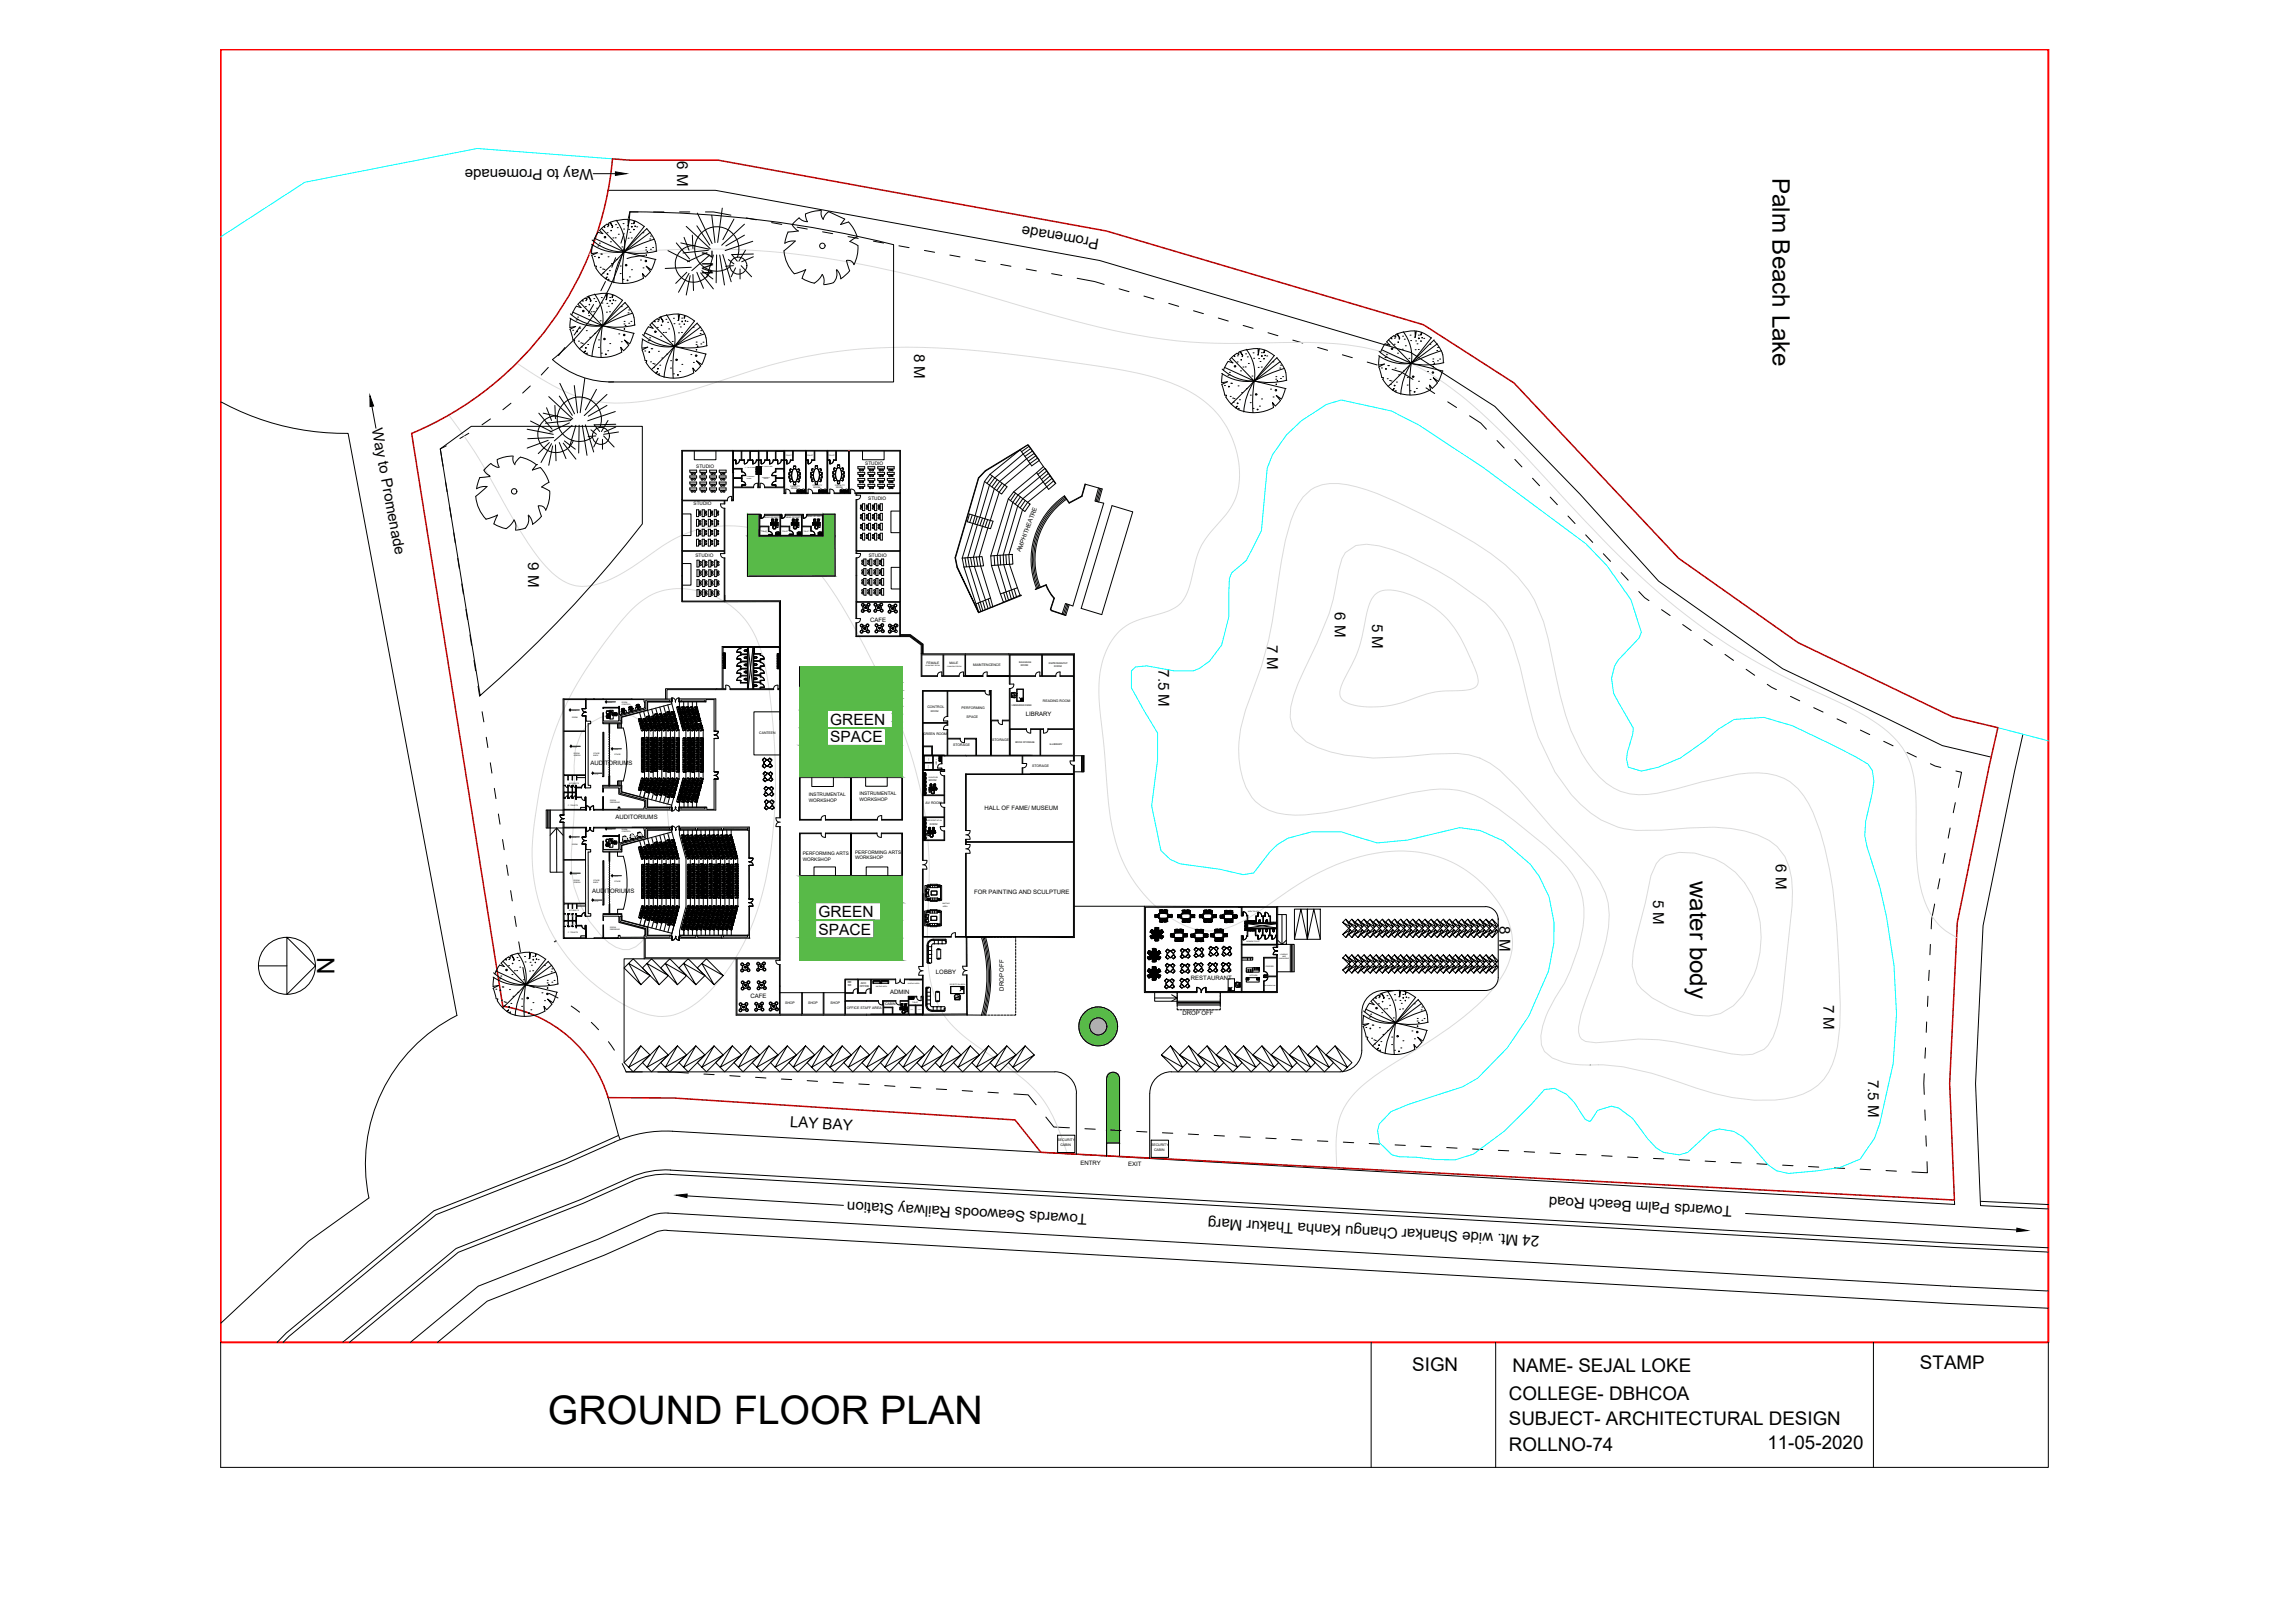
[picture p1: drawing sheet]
<svg xmlns="http://www.w3.org/2000/svg" width="841mm" height="594mm" viewBox="0 0 841 594" stroke-linecap="round" stroke-linejoin="round" font-family="sans-serif">
<defs><g id="words">
<text font-size="14.4" x="200.8" y="521.4">GROUND FLOOR PLAN</text>
<g font-size="8.8">
<text x="649.5" y="65.1" transform="rotate(90 649.5 65.1)">Palm Beach Lake</text>
<text x="619.2" y="322.7" transform="rotate(90 619.2 322.7)">water body</text>
<text x="116.2" y="350.5" transform="rotate(90 116.2 350.5)">N</text>
</g>
<g font-size="6.9">
<text x="517.5" y="502.2">SIGN</text>
<text x="554.3" y="502.5">NAME- SEJAL LOKE</text>
<text x="703.6" y="501.4">STAMP</text>
<text x="552.9" y="512.8">COLLEGE- DBHCOA</text>
<text x="552.9" y="522">SUBJECT- ARCHITECTURAL DESIGN</text>
<text x="552.9" y="531.4">ROLLNO-74</text>
<text x="647.7" y="530.8">11-05-2020</text>
</g>
<g font-size="5.7">
<text x="304.2" y="265.4">GREEN</text>
<text x="304.2" y="271.9">SPACE</text>
<text x="299.9" y="335.9">GREEN</text>
<text x="299.9" y="342.4">SPACE</text>
</g>
<g font-size="5.5">
<text x="248.2" y="59" transform="rotate(90 248.2 59)">6 M</text>
<text x="217.5" y="62" transform="rotate(-180 217.5 62)">Way to Promenade</text>
<text x="402.9" y="87.4" transform="rotate(-170 402.9 87.4)">Promenade</text>
<text x="257.3" y="91.4" transform="rotate(90 257.3 91.4)">7 M</text>
<text x="335" y="129.6" transform="rotate(90 335 129.6)">8 M</text>
<text x="136.2" y="157" transform="rotate(79 136.2 157)">Way to Promenade</text>
<text x="193.6" y="205.9" transform="rotate(90 193.6 205.9)">9 M</text>
<text x="489.1" y="224.1" transform="rotate(90 489.1 224.1)">6 M</text>
<text x="502.9" y="228.4" transform="rotate(90 502.9 228.4)">5 M</text>
<text x="464.4" y="236.2" transform="rotate(90 464.4 236.2)">7 M</text>
<text x="424.5" y="245.1" transform="rotate(90 424.5 245.1)">7.5 M</text>
<text x="650.8" y="316.5" transform="rotate(90 650.8 316.5)">6 M</text>
<text x="605.8" y="329.5" transform="rotate(90 605.8 329.5)">5 M</text>
<text x="549.5" y="339.2" transform="rotate(90 549.5 339.2)">8 M</text>
<text x="668.3" y="367.9" transform="rotate(90 668.3 367.9)">7 M</text>
<text x="684.6" y="395.5" transform="rotate(90 684.6 395.5)">7.5 M</text>
<text x="289.4" y="412.7" transform="rotate(4 289.4 412.7)">LAY BAY</text>
<text x="634.8" y="441.8" transform="rotate(-177 634.8 441.8)">Towards Palm Beach Road</text>
<text x="398.4" y="444.7" transform="rotate(-177 398.4 444.7)">Towards Seawoods Railway Station</text>
<text x="564.1" y="452.6" transform="rotate(-177 564.1 452.6)">24 Mt. wide Shankar Changu Kanha Thakur Marg</text>
</g>
<g font-size="2.2">
<text x="374" y="202.3" transform="rotate(-69 374 202.3)">AMPHITHEATRE</text>
<text x="318.8" y="227.8">CAFE</text>
<text x="375.9" y="262.3">LIBRARY</text>
<text x="216.4" y="280.2">AUDITORIUMS</text>
<text x="225.6" y="299.9">AUDITORIUMS</text>
<text x="360.8" y="296.7">HALL OF FAME/ MUSEUM</text>
<text x="217" y="327.1">AUDITORIUMS</text>
<text x="357" y="327.3">FOR PAINTING AND SCULPTURE</text>
<text x="343" y="356.9">LOBBY</text>
<text x="436.4" y="358.9">RESTAURANT</text>
<text x="275" y="365.4">CAFE</text>
<text x="326.2" y="364">ADMIN</text>
<text x="367.9" y="362.9" transform="rotate(-90 367.9 362.9)">DROP OFF</text>
<text x="433.3" y="371.8">DROP OFF</text>
<text x="396" y="426.6">ENTRY</text>
<text x="413.4" y="427.2">EXIT</text>
</g>
<g font-size="1.7">
<text x="255.1" y="171.4">STUDIO</text>
<text x="317" y="170.2">STUDIO</text>
<text x="254.1" y="184.9">STUDIO</text>
<text x="318.1" y="183">STUDIO</text>
<text x="318.4" y="203.9">STUDIO</text>
<text x="254.9" y="204.2">STUDIO</text>
<text x="296.4" y="291.6">INSTRUMENTAL</text>
<text x="296.4" y="293.6">WORKSHOP</text>
<text x="314.9" y="291.3">INSTRUMENTAL</text>
<text x="314.9" y="293.3">WORKSHOP</text>
<text x="294.1" y="313.3">PERFORMING ARTS</text>
<text x="294.1" y="315.3">WORKSHOP</text>
<text x="313.3" y="312.7">PERFORMING ARTS</text>
<text x="313.3" y="314.7">WORKSHOP</text>
</g>
<g font-size="1.3">
<text x="356.6" y="243.8">MAINTENCENCE</text>
<text x="382.2" y="257.3">READING ROOM</text>
<text x="339.9" y="259.4">CONTROL</text>
<text x="352.4" y="259.8">PERFORMING</text>
<text x="354.2" y="263">SPACE</text>
<text x="278.2" y="268.9">CANTEEN</text>
<text x="338.3" y="269.3">GREEN ROOM</text>
<text x="349.3" y="273.4">STORAGE</text>
<text x="363.6" y="271.3">STORAGE</text>
<text x="378.3" y="280.9">STORAGE</text>
<text x="339.1" y="294.4">AV ROOM</text>
<text x="287.7" y="367.8">SHOP</text>
<text x="296.1" y="367.7">SHOP</text>
<text x="304.3" y="367.6">SHOP</text>
<text x="310.3" y="369.6">OFFICE STAFF AREA</text>
<text x="324.3" y="368.2">CABIN</text>
<text x="387.6" y="417.9">SECURITY</text>
<text x="388.6" y="419.8">CABIN</text>
<text x="421.9" y="419.8">SECURITY</text>
<text x="422.9" y="421.6">CABIN</text>
</g>
<g font-size="1.2">
<text x="339.6" y="243.1">FEMALE</text>
<text x="348" y="243.4">MALE</text>
</g>
<g font-size="1">
<text x="310.7" y="360.2">RR</text>
<text x="310.7" y="361.3">SR</text>
<text x="315.1" y="361.4">OFFICE</text>
<text x="315.5" y="360.3">ACC</text>
</g>
<g font-size=".9">
<text x="373.5" y="242.7">BAGGAGE</text>
<text x="374.1" y="244">ROOM</text>
<text x="384.4" y="243.1">REPROGRAPHY</text>
<text x="386.3" y="244.3">ROOM</text>
<text x="341.1" y="260.7">ROOM</text>
<text x="370.8" y="258.7">LIBRARIAN DESK</text>
<text x="372.1" y="272.2">BOOK STORAGE</text>
<text x="384.7" y="272.8">E-LIBRARY</text>
<text x="340.4" y="286">ROOM</text>
<text x="340.8" y="302">ROOM</text>
</g>
<g font-size=".8">
<text x="289.7" y="178.3">FACULTY</text>
<text x="289.9" y="179">ROOM</text>
<text x="297.8" y="178.2">FACULTY</text>
<text x="298.2" y="178.9">ROOM</text>
<text x="306.1" y="178">FACULTY</text>
<text x="306.4" y="178.7">ROOM</text>
<text x="280" y="189.6">HEAD OF DEPT.</text>
<text x="287.9" y="189.7">HEAD OF DEPT.</text>
<text x="295.7" y="189.5">HEAD OF DEPT.</text>
</g>
<g font-size=".7">
<text x="227.9" y="257.6">ROOM</text>
<text x="209.6" y="263">ROOM</text>
<text x="227.9" y="258.4">CONTROL</text>
<text x="210.3" y="277">GREEN</text>
<text x="210.3" y="276.2">ROOM</text>
<text x="217.5" y="277.1">BACK</text>
<text x="217.5" y="276.3">STAGE</text>
<text x="225.2" y="276.5">STAGE</text>
<text x="208.6" y="287.1">M.TOILETS</text>
<text x="223.6" y="294">DRESSING</text>
<text x="223.6" y="293.2">ROOM</text>
<text x="208.3" y="295.3">F. TOILETS</text>
<text x="227.9" y="304.8">CONTROL</text>
<text x="227.9" y="304.1">ROOM</text>
<text x="209.6" y="309.5">ROOM</text>
<text x="210.3" y="323.4">GREEN</text>
<text x="210.3" y="322.7">ROOM</text>
<text x="217.5" y="323.5">BACK</text>
<text x="217.5" y="322.8">STAGE</text>
<text x="225.2" y="322.9">STAGE</text>
<text x="208.6" y="333.6">M.TOILETS</text>
<text x="208.3" y="341.7">F. TOILETS</text>
<text x="223.6" y="340.5">DRESSING</text>
<text x="223.6" y="339.7">ROOM</text>
</g>
<g font-size=".6">
<text x="287.9" y="166.9">TOILET</text>
<text x="295.8" y="166.9">TOILET</text>
<text x="303.8" y="167.1">TOILET</text>
<text x="279" y="195">TOILET</text>
<text x="286.7" y="195">TOILET</text>
<text x="294.4" y="194.7">TOILET</text>
<text x="339.1" y="244">CHANGING ROOM</text>
<text x="347.1" y="244.2">CHANGING ROOM</text>
<text x="342.9" y="278.2" transform="rotate(90 342.9 278.2)">TOILET</text>
<text x="340.2" y="284.8">CURATORS</text>
<text x="339.7" y="300.6">INTERPRETATION</text>
<text x="345.3" y="331.2">WAITING</text>
<text x="345.5" y="332">AREA</text>
<text x="457.4" y="333.9">MEN TOILET</text>
<text x="456.8" y="345.1">WOMEN TOILET</text>
<text x="468.6" y="351.4">UNLOADING</text>
<text x="469.1" y="349.9">LOADING</text>
<text x="470" y="350.7">AND</text>
<text x="458" y="357.4">KITCHEN</text>
<text x="463.9" y="354.2">FREEZER</text>
<text x="320.9" y="361.5">WAITING AREA</text>
<text x="332.7" y="360.4">WAITING AREA</text>
<text x="348.1" y="360.8">RECEPTION AREA</text>
<text x="334.3" y="367.2">TOILET</text>
</g>
<g font-size=".5">
<text x="273.1" y="171.3">F. TOILET AND</text>
<text x="279.3" y="171.1">M. TOILET AND</text>
<text x="273.7" y="174.7">CHANGING</text>
<text x="273.7" y="175.3">ROOM</text>
<text x="279.2" y="174.9">CHANGING</text>
<text x="279.9" y="175.5">ROOM</text>
<text x="463.3" y="361.1">REFRIGERATOR</text>
</g>
<g font-size=".4">
<text x="222.5" y="257.6">+ 0.75 mts.</text>
<text x="209.5" y="260.5">+ 0.75 mts.</text>
<text x="209.6" y="273.8">+ 0.75 mts.</text>
<text x="224.7" y="274.8">+ 1.55 mts.</text>
<text x="217.5" y="283.7">+ 0.75 mts.</text>
<text x="222.5" y="304.1">+ 0.75 mts.</text>
<text x="209.5" y="306.9">+ 0.75 mts.</text>
<text x="209.6" y="320.3">+ 0.75 mts.</text>
<text x="224.7" y="321.2">+ 1.55 mts.</text>
<text x="217.5" y="330.2">+ 0.75 mts.</text>
</g>
<g font-size=".3">
<text x="340.2" y="280.2" transform="rotate(90 340.2 280.2)">FEMALE</text>
<text x="340.2" y="277.7" transform="rotate(90 340.2 277.7)">MALE</text>
<text x="333.8" y="369.9">MALE</text>
<text x="336.4" y="369.9">FEMALE</text>
</g>
</g></defs>
<!-- layer: 0 -->
<path d="M80.9 18.1h669.7v473.5h-669.7z" fill="none" stroke="#f00" stroke-width=".72"/>
<g fill="none" stroke="#000" stroke-width=".37">
<path d="M217.4 63.6h8.1M222.7 69.7h39.5l140.7 25.7 114.1 33.7 30.8 19.8 31.3 32.2 28.7 31.7 45.5 32.1 58.5 28.2 17.9 4.2M233.8 77.6h-3l-.5 2.4M239.5 77.6h3.8M249 77.6h3.8M258.5 77.6h3l6.4 1.2M273.4 79.8l3.8 .7M303.7 77.5l5.9 2.7M225.6 94.4l-1.4 3.5M228.7 85.5l-1.1 3.6M282.8 81.5l3.7 .7M292.1 83.2l3.7 .7"/>
<path d="M301.4 84.9l3.8 .7M310.7 86.6l3.8 .7M320.1 88.3l3.7 .7M327.5 89.6a400.2 400.2 0 0 0-96.7-12 77 77 0 0 1-28.4 54.1M327.5 89.6v50.3h-104.5M329.4 90l3.7 .7M338.8 91.7l3.7 .7M348.1 93.4l3.7 .7M357.4 95.2l3.7 .6M366.7 96.8l3.8 .7M376.1 98.5l3.7 .7M212.6 119.6l-2.2 3.1"/>
<path d="M217.5 111.5l-1.9 3.3M221.9 103.1l-1.7 3.4M385.4 100.2l3.7 .7M394.7 101.9l6.4 1.2 3.5 1.1M410.1 105.8l3.6 1M419.2 108.4l3.6 1.1M428.3 111.1l3.6 1.1M437.4 113.8l3.6 1.1M446.5 116.5l3.6 1.1M455.6 119.2l3.6 1.1M200.9 134.6l-2.6 2.8M202.5 131.7a32.3 32.3 0 0 0 22.4 8.2"/>
<path d="M207 127.3l-2.3 2.9M464.7 121.9l3.6 1.1M473.8 124.6l3.6 1M482.9 127.2l3.6 1.1M491.9 129.9l3.7 1.1M501 132.6l3.7 1.1M510.1 135.3l3.6 1 4.1 2.7M80.9 147.1a94.7 94.7 0 0 0 46.7 11.6l39.8 213.2a60.9 60.9 0 0 0-32.2 66.9l-22.1 15.8-32.2 30.1M136.3 148.8l1.5 8M171.8 158.7l-3.3 1.9M179.7 153.4l-3.1 2.2M187.3 147.7l-3 2.4"/>
<path d="M194.3 141.4l-2.8 2.6M522.6 142.1l3.2 2M530.5 147.2l3.3 2.1M538.5 152.3l4.1 2.7 2.1 2.2M161.3 164.4l11.4-8.2h62.7v35.7a435.4 435.4 0 0 1-59.4 62.8zM161.3 164.4l1.1 6.4M163.3 176.4l.5 3.7M163.5 163.3l-2.1 1.1M252.8 172.2h2.5M252.8 174.3h2.5M252.8 176.6h2.5M252.8 178.7h2.5"/>
<path d="M254.4 165.2v3.2h8v-3.2M256.5 172.2h2.4M256.5 174.3h2.4M256.5 176.6h2.4M256.5 178.7h2.4M260.1 172.2h2.5M260.1 174.3h2.5M260.1 176.6h2.5M260.1 178.7h2.5M263.6 172.2h2.5M263.6 174.3h2.5M263.6 176.6h2.5"/>
<path d="M263.6 178.7h2.5M268.5 173.1h.1M268.5 173.1v-8.1h61.5v68.2M268.5 165h-18.7v55.4h35.8v16.4h-21v15.5h-20.7v3.7M268.8 171.8v3.1M268.8 171.8v3.1h2.9v-.7M268.8 171.8v1.1M268.8 171.8h2.9v1h.2M269.6 168.4h-.8v-3.1h2.8v3.1h-.7v.2h1.9M269.7 168.6h-.9v3h3.2v1.2M271.9 176.3h-.2v-1.1h-2.9v3.2h2.9v-.7M272 174.1v2.2"/>
<path d="M272 177.6v.8h4.1M272.7 168.4h-.9v-3.1h3v3.1h-.7v.2h1.8M275.8 168.4h-.8v-3.1h2.9v3.1h-.7v.2h.7v9.8h-.2M276.2 178.6h-7.4v4.8h-.7v-1.6a1.31 1.31 0 0 0-1.5 1.6M277.7 177.1v1.5h.9v-1.5M277.8 177a1.33 1.33 0 0 0-1.6 1.6M278.6 177a1.33 1.33 0 0 1 1.6 1.6h7.1v2.2h.7v-1.6M278.9 168.4h-.8v-3.1h2.9v3.1h-.7v.2h1.8M279 168.6h-.9v9.8h.5M282 168.4h-.8v-3.1h3v3.1h-.8v.2h1.6M284.2 174.1v2.2h.2v-1.1h2.9v3.2h-2.9v-.7M284.2 177.6v.8h-4"/>
<path d="M284.9 168.4h-.5v-3.1h2.9v3.1h-1v.2h1v3h-3.1v1.3h.2v-1.1h2.9M287.3 171.8v3.1h-2.9v-.6M287.3 171.8v3.1M287.3 175.2v3.2M288 179.2a1.33 1.33 0 0 1 1.6 1.6h6.5v-1.6M288.2 168.4h-.7v-3.2h3v3.2h-.9v.2h1.1v-3.4h4.5v15.3M288.3 168.6h-.8v11.9h.5M295.2 165.2v15.3M296.1 168.4h-.6v-3.2h2.9v3.2h-1v.2h1.2v-3.4h4.5v15.3M296.2 179.2a1.33 1.33 0 0 1 1.6 1.6h6.3v-1.6a1.32 1.32 0 0 1 1.6 1.6h6v-1.6M296.2 168.6h-.7v11.9h.6M303.1 165.2v15.3"/>
<path d="M304.1 168.4h-.8v-3.2h3v3.2h-.9v.2h1.1v-3.4h4.5v15.3h-5.3M304.1 168.6h-.8v11.9h.8M311.7 179.2a1.33 1.33 0 0 1 1.6 1.6h.4v.6h1.6M314.4 170.9h2.5M314.4 173h2.5M314.4 175.2h2.5M314.4 177.4h2.5M316.1 165.2v3.2h7.9v-3.2M318.1 170.9h2.5M318.1 173h2.5M318.1 175.2h2.5M318.1 177.4h2.5"/>
<path d="M321.7 170.9h2.5M321.7 173h2.5M321.7 175.2h2.5M321.7 177.4h2.5M325.2 170.9h2.5M325.2 173h2.5M325.2 175.2h2.5M325.2 177.4h2.5M362.6 177.7l-3.5 11.8M364.4 179l-3.5 11M375 166.3l-10.5 8.7M376.2 168l-9.9 8.3"/>
<path d="M548.6 161.4l2.6 2.7M555.1 168.3l2.6 2.7M561.6 175.2l2.6 2.7M164.8 185.7l.6 3.8M166.3 195.1l.5 3.8M250.1 188.2h3.1v8h-3.1M255.2 186.7v2.5M255.2 190.2v2.5M255.2 193.9v2.4M255.2 197.5v2.5M257.3 186.7v2.5M257.3 190.2v2.5"/>
<path d="M257.3 193.9v2.4M257.3 197.5v2.5M259.6 186.7v2.5M259.6 190.2v2.5M259.6 193.9v2.4M259.6 197.5v2.5M261.8 186.7v2.5M261.8 190.2v2.5M261.8 193.9v2.4M261.8 197.5v2.5M264.1 184.5a1.33 1.33 0 0 0 1.6 1.6M265.4 184.6v-1.2h-15.3v18.3h15.3v-15.5"/>
<path d="M265.6 186.2v16.6l-1.5-.1a1.33 1.33 0 0 0 1.6 1.6M266.5 183.2h-16.4v-18h18.4v18h-.4M266.5 183.4h-.9v1.2h-1.6M278.4 192.7h3.4v2M278.9 188.8h-.4l-.1 7.3M280.1 188.8l5.7-.1v7.4h-7.4M281.6 196.1h.1M281.7 194.7l-.1-1.8h-3.2v3.2M281.8 195.9v.2M285.8 188.5h.1M286.1 192.7h3.3v1.7h-.2v-1.5h-3.1M286.4 188.4h-6.3v.2"/>
<path d="M286.5 188.7h-.4v7.4h7.6v-7.4h-5.9M289.2 195.8v.3M289.4 195.7v.4M289.6 180.5h5.6M294 192.7h3.3v1.8h-.2v-1.6h-3.1M294.3 188.4h-6.5v.2M294.4 188.7h-.4v7.4h7.4v-7.4h-5.7M297.1 195.9v.2M297.3 195.8v.3M297.7 180.5h5.4M301.6 188.3v8l-23.5 .1 .1-8M306 188.3v22.7l-32.1 .1v-22.7h4.8"/>
<path d="M306 188.3l-10.3 .1v.2M311.7 180.5h-.5v-15.3h18.5v36.5h-15.7v-18.7M313.3 180.5h16.4M313.9 180.8h15.8M314 180.8v.6M315.3 181.4a1.33 1.33 0 0 1-1.6 1.6v19.7h1.6M316.9 184.5v2.5M316.9 188v2.5M316.9 191.7v2.4M316.9 195.3v2.5M319 184.5v2.5M319 188v2.5"/>
<path d="M319 191.7v2.4M319 195.3v2.5M321.3 184.5v2.5M321.3 188v2.5M321.3 191.7v2.4M321.3 195.3v2.5M323.4 184.5v2.5M323.4 188v2.5M323.4 191.7v2.4M323.4 195.3v2.5M329.6 187.2h-3.1v7.9h3.1M358.2 192.2l-3.6 12"/>
<path d="M360.1 192.8l-3.4 11.3M407.5 185.2l7.6 2.3M568.1 182.1l2.6 2.8M574.6 189l2.6 2.8M581.1 195.9l2.6 2.8M167.7 204.5l.6 3.7M169.2 213.9l.6 3.7M250.1 206.4h3.1v7.9h-3.1M255.4 205.2v2.5M255.4 208.7v2.5M255.4 212.3v2.5M255.4 216v2.5"/>
<path d="M257.5 205.2v2.5M257.5 208.7v2.5M257.5 212.3v2.5M257.5 216v2.5M259.7 205.2v2.5M259.7 208.7v2.5M259.7 212.3v2.5M259.7 216v2.5M261.9 205.2v2.5M261.9 208.7v2.5M261.9 212.3v2.5M261.9 216v2.5"/>
<path d="M265.4 202.8v-.9h-15.3v18.3h15.3v-15.8M265.6 218v2h20.4v79.5h-1.6M265.6 204.3v15.7M314 202.7v-.8h15.7v18.5h-15.7v-16.1M315.3 202.7a1.33 1.33 0 0 1-1.6 1.6v22.3h1.5M317.3 204.8v2.4M317.3 208.3v2.5M317.3 211.9v2.5M317.3 215.5v2.5M319.5 204.8v2.4M319.5 208.3v2.5M319.5 211.9v2.5"/>
<path d="M319.5 215.5v2.5M321.7 204.8v2.4M321.7 208.3v2.5M321.7 211.9v2.5M321.7 215.5v2.5M323.8 204.8v2.4M323.8 208.3v2.5M323.8 211.9v2.5M323.8 215.5v2.5M329.7 207.8h-3.1v7.9h3.1M365.7 207l3 9.8M367.8 206.8l2.9 9.3"/>
<path d="M373.8 218l.3-.1 .1 .2-15.5 6.3M587.6 202.8l2.6 2.8M594.1 209.7l2.6 2.8M600.6 216.6l2.1 2.3 1.6 1.1M170.7 223.2l.6 3.7M172.2 232.6l.6 3.7M265 237.1h20.6v15.2h-.5M271.3 238.9v1.2l.2-.3h2.4h-2.6M271.5 237.1v.5h-.2v-.5h-6.3v15.2h1M271.5 239v.5h2.4M273.9 237.1v15.2M274.2 237.1v15.2l1.7-15.2v15.2z"/>
<path d="M276.2 239.6h2.4l.1 .5M276.2 237.1v15.2M276.2 238.4h.3M276.5 237.1v2.3h-.3h2.6v.7M285.6 237.1v3.1M313.9 226.6v-6h15.8v12.3h-15.8M313.9 228.2v5M315.3 226.5a1.37 1.37 0 0 1-1.6 1.6v5.1h19.7l4.2 3.1v3.2M330 232.9h3.5l4.3 3.3v3.3M330 232.7h3.5l4.5 3.3v3.5M330 232.4h3.6l4.7 3.6v3.5M337.6 239.5v8.2h5.9a1.33 1.33 0 0 1 1.6-1.6v1.6h6.4"/>
<path d="M337.6 239.5h56.1v39.2h-1.6M367.7 220.6l-9 3.7M396.2 222.8l7.5 2.3M608.9 223.3l3.1 2.2M616.6 228.8l3.2 2.2M624.4 234.2l3.1 2.2M632.1 239.7l3.2 2.2M173.7 241.9l.6 3.8M175.2 251.3l.6 3.7M265.9 251a1.33 1.33 0 0 1 1.6 1.6h16a1.33 1.33 0 0 1 1.6-1.6M266 251v1.6h-21.6v3.4M267.6 252.3h15.9"/>
<path d="M271.3 241.4v1.3l.2-.3h2.4h-2.6M271.3 244v1.3l.2-.3h2.4h-2.6M271.3 246.6v1.3l.2-.3M271.3 249.2v1h2.6M271.3 247.6h2.6M271.5 241.5v.6h2.4M271.5 244.1v.7h2.4M271.5 246.7v.6h2.4M271.5 249.3v.7h2.4M276.2 242.3h2.4l.1 .4M276.2 244.8h2.4l.1 .5M276.2 250h2.4l.1 .4"/>
<path d="M276.2 247.2h2.6M276.2 247.5h2.6M276.2 249.8h2.6M278.6 244.1v.5h-2.4h2.6M278.6 241.5v.5h-2.4h2.6M278.6 246.7v.5M278.6 247.5l.1 .4M278.6 249.3v.5M278.6 251.8v.5M278.8 241.4v1.3M278.8 244v1.3M278.8 246.6v1.3"/>
<path d="M278.8 249.2v1.2M278.8 251.7v.6M285.1 251v1.6h.7l-.1 46.9M343.5 247.5h-5.7v-7.7h7.8v7.7h-.5M347.1 253.2v9.3M347.3 253.2v9.2a1.37 1.37 0 0 0-1.5 1.7h1.5v1.5a1.31 1.31 0 0 0-1.5 1.6h1.5v3.2h4.6M351.5 247.5h-5.7v-7.7h7.8v7.7h-.5M353.8 247.5h6.3h-6.3v-7.7h16.1v7.7h-8.1M360.2 247.7a1.33 1.33 0 0 1 1.6-1.6v1.6h8.1v2.9h1.6a1.32 1.32 0 0 1-1.6 1.5M360.2 247.7h-7.1v-1.6a1.33 1.33 0 0 0-1.6 1.6M360.9 253.2h-22.6v20h3.4v3.4h5.4v-9.4M362.6 253.2h.4v23.4h-15.7v-5.9h4.5"/>
<path d="M362.6 254.5a1.32 1.32 0 0 1-1.6-1.6h-23v62.2h1.6M369.9 252.2v11.6h-2.6l.1 1.5a1.33 1.33 0 0 1-1.6-1.5h-2.6v-10.9h-.6v1.6M370.1 252.2v24.4M379.4 247.5h-9.3v-7.7h11.6v7.7h-.6M386.9 247.5h-4.9v-7.7h11.4v7.7h-4.9M388.5 246.2v1.5h4.9M388.5 246.1a1.36 1.36 0 0 0-1.6 1.6h-5.8v-1.6a1.33 1.33 0 0 0-1.6 1.6h-9.4v2.9M393.4 247.8v5.6M393.4 253.2v13.7h-9.4M639.9 245.1l3.1 2.2M647.6 250.6l3.4 2M656.1 255l3.4 1.7"/>
<path d="M664.6 259.2l3.5 1.6M176.7 260.7l.6 3.7M178.2 270l.6 3.8M179.7 279.4l.6 3.8M262 269.2h.1M285.8 260.7h-9.5v15.8h9.4M338.3 268.5v8.1v-.2M338.3 273.5h3.1v3.1h-3.1zM338.3 273.5v11.1M338.3 264.9h8.8v.7M338.6 276.9v2.4M338.6 279.5h3.2v2.3h-3.2z"/>
<path d="M338.6 276.9h3.2v2.4h-3.2M338.6 279.5v2.3M345 279.7v-2.8h-3v4.9h4.2v.8h-1.6a1.32 1.32 0 0 0 1.6 1.5M345.2 276.6v3.2a1.32 1.32 0 0 0-1.6 1.5h1.6v.5M345.2 276.9h48.2v1.8M347.1 264.1v.6h-8.8M351.9 270.4a1.33 1.33 0 0 0 1.6 1.6v-1.6h4.4v6.2M353.5 270.7h4.1v5.9M363.2 264v12.6M365.7 264h-2.5v12.6M367.3 264h2.6v12.6h-6.7M370.1 266.9h6"/>
<path d="M374.6 276.9v2.7h1.6a1.33 1.33 0 0 1-1.6 1.6v2.2M374.8 276.9v2.7M376.1 267.2h-6v9.4M376.1 266.9a1.33 1.33 0 0 0 1.6 1.6M377.7 267.2h4.7M377.7 268.5v-1.6h4.7v1.6M381.1 267.2v9.4M381.4 267.2v9.4M384 267.2h9.4v9.4h-23.3M384 266.9a1.33 1.33 0 0 1-1.6 1.6M392.2 278.7a1.33 1.33 0 0 0 1.5 1.6M393.7 276.8h3.6v5.9h-3.6"/>
<path d="M396.3 276.8v5.9M396.6 276.8v5.9M396.8 276.8v5.9M397.1 276.8v5.9M673.2 263.3l3.4 1.6M681.8 267.4l3.4 1.7M690.3 271.5l3.4 1.7M698.9 275.6l3.4 1.7M707.4 279.7l1.7 .9 2.1 .5M741.3 268.9l-3.1 13.7-11.5 56.4-2.7 57.9 1.8 44.7 24.8 1.2M181.2 288.7l.6 3.8M182.6 298.1l.6 3.8"/>
<path d="M200.7 296.7v6.6M201.1 296.7v6.6M201.6 296.7v22.8l4.7-.1M206.3 296.7h-6.1v6.6h6.1M262 284h.1M284.4 299.5a1.33 1.33 0 0 0 1.1 1.6M297.5 284.9v3.2h7.9v-3.2M309.6 284.6h4.7M311.7 284.6h19v15.8h-7.6v-1.6a1.32 1.32 0 0 0-1.6 1.6M311.7 284.8v15.3M312 284.6h-19v15.8h7.9M312 284.8v15.3"/>
<path d="M317.2 284.8v3.2h7.9v-3.2M338.3 289.8v15.7M338.3 299.8v15.3M338.3 291.4h7.7v2.7M338.3 299.5h7.7v3.3M344.9 281.3v.5M345.2 282.1h-6.9h7.7v.5M346 284.2v7h-7.7M346 295.7v3.5h-7.7M346.2 284.2v9.9h-1.6a1.36 1.36 0 0 0 1.7 1.6M346.2 295.7v7.1h-1.6a1.32 1.32 0 0 0 1.6 1.5v3.6h-7.9M354.1 283.4v20.8"/>
<path d="M354.1 283.7h39.3M374.8 281.2v2.2M393.4 283.4h-39.6v20.8h1.7a1.33 1.33 0 0 1-1.2 1.6M393.4 280.3v28h-39.3v-.9M393.7 280.3v63.1l-23.7-.1M716.5 294l-.7 3.7M716.8 282.4l2 .5-1.1 5.5M184.2 307.5l.6 3.7M185.6 316.9l.6 3.7M204 303.3l-2.4 2.6M206.3 305.9l-2.3-2.6v16.1M222.1 307.7v.6"/>
<path d="M222.2 307.5v.9M222.2 308.4l.7 .1-.5-.1M222.3 308.4l-.1 .1M222.3 307.5l-.3 .4 .2 .5M222.8 307.3v.2M222.9 307.4l-.5 .1M222.9 307.5h-.7M223 307.5l.1 .8M223.1 308.3l-.1 .1M246.2 303v.9M274.8 315.7h.1M284.4 302.8h1.6"/>
<path d="M285.7 302.8v48h-49.3v-7.1M285.9 302.8v48.9h-1.6M286 301.1a1.33 1.33 0 0 0-1.6 1.6M293 300.4v-56.2h37.7v56.2M293 305.1v46.6h37.7v-46.6M300.9 300.1h-7.7v-15.3h18.5v15.3h-9.2M300.9 305.3h-7.7v15.4h18.5v-15.4h-9.2M300.9 305.1a1.33 1.33 0 0 0 1.6 1.6M300.9 300.4a1.33 1.33 0 0 1 1.6-1.6v1.6h19M300.9 305.1h-7.9v15.8h19M311.7 305.3v15.4M312 305.3v15.4"/>
<path d="M321.4 305.3h-9.4v15.4h18.5v-15.4h-7.5M321.4 305.1h-18.9v1.6M321.4 305.1a1.33 1.33 0 0 0 1.6 1.6M321.5 300.1h-9.5v-15.3h18.5v15.3h-7.4M323 306.7v-1.6h7.7v15.8h-19M338.1 316.7a1.33 1.33 0 0 1 1.5 1.6h-1.6v35.7M338.3 318.3v24.7M339.7 315.1a1.33 1.33 0 0 1-1.2 1.6M346 304.4v3.2h-7.7M353.9 305.8a1.33 1.33 0 0 1 1.5 1.6h-1.6v1.9h1.7a1.33 1.33 0 0 1-1.2 1.6M353.9 310.9a1.33 1.33 0 0 1 1.6 1.6h-1.7v30.5h-3.7M354.1 309.3v-.8h39.3v34.5h-39.3v-30.5"/>
<path d="M712.8 312.5l-.8 3.8M714.6 303.3l-.7 3.7M187.1 326.2l.6 3.8M188.6 335.6l.6 3.7M207.2 339.3h.1M207.2 334.7h.1M208.1 334.7h.1M208.1 334.7v.8v-.8M208.1 339.3h.1M208.1 338.5v.8zM208.8 334.7h.1M208.8 339.4h.1"/>
<path d="M209.6 339.3h.1M209.6 339.4h.1M209.6 339.3l.1-.8v.9M209.7 334.7v.8l-.1-.8M209.7 339.3h.1M209.7 334.7h.1M209.7 334.6l-.1 .1M210.1 339.4h.1M210.1 334.7h.1M211 334.7h.1M211 334.7v.8l-.1-.8M211 338.5v.9z"/>
<path d="M211 334.6l-.1 .1M211 339.4h.1M213 339h.1M213 335.5h.1M213.2 339l.5 1 .8 .3M214.4 339l.1 1.3zM214.4 334.2l.1 1.3zM214.5 334.2l-1.1 .5-.2 .8M214.5 339h.1M214.5 335.5h.1M274.8 330.6h.1M298.3 320.7v-3.2h7.9v3.2"/>
<path d="M309.6 320.9h4.7M317.4 320.7v-3.2h7.9v3.2M338.3 327.2v15.8M339 337l.1 .7M339.1 327.7l.1 .7M339.1 335l-.1 .7M339.1 326.4l.2 .3M339.2 337.6l.3 .3M339.2 325.7l-.1 .7M339.2 336.9l.3 .7zM339.2 336.6l.9-.2 .3 1.2-.9 .3M339.3 336.6l-.3 .4"/>
<path d="M339.3 337.9v.8h.4M339.3 336.1v.5M339.3 335.8l.8 .2M339.3 327.6l.3 .8zM339.3 326.8l.9 .1M339.4 328.6v.8h.4M339.4 326.8v.5M339.4 326.5l.8 .2M339.5 335.1l.8 .1M339.5 335l-.2 .8M339.5 335.1l-.1 .8M339.6 325.7l-.2 .8 .2-.8 .8 .3"/>
<path d="M339.7 334.1h-.4v.7M339.7 333.4h.8v.8h-.8zM339.7 333.7h-.8v5.4h.8M339.7 333.8h.4v.4M339.7 338.4h.8v.8h-.8zM339.8 324.8h-.4v.7M339.8 324.1h.8v.8h-.8zM339.8 324.3h-.9v5.5h.9M339.8 324.5h.4v.4M339.8 329.1h.8v.8h-.8zM340 327.1l-.8 .3-.1 .3M340.1 327.1l.1 .1"/>
<path d="M340.1 333.4v.4h.4M340.1 336.7l-.8 .2M340.2 338.4v.4h-.4M340.2 327.3l.2 1.1-.8 .2-.4-.2M340.2 327.4l-.8 .2M340.2 324.1v.4h.4M340.2 329.1v.4h-.3M340.2 334.9l-.8-.1-.2 .2M340.3 334.9l.1 .2M340.3 325.7l-.8-.2-.3 .2M340.3 337.5l-.8 .2M340.3 325.6l-.1 1.3"/>
<path d="M340.4 335.1l-.3 1.1-.9-.1-.2-.4M340.4 328.2l-.8 .2M340.5 338.8h-.3v.4M340.6 329.5h-.4v.4M340.6 333.5l.2 .9M340.7 333.5l.3-.3h2.3l.3 .3M340.7 339.1l.3 .3M340.7 329l.1 .9 .3 .2M340.8 338.2h2.7M340.8 338.2l-.2 .9M340.8 328.9l2.9 .1M340.9 328.9l-.2 .1"/>
<path d="M340.9 338.2l.1 1 2.3-.1v-.9M340.9 339h2.4M340.9 333.6h2.4M340.9 333.5v.9M340.9 333.5h2.4M341 325.1v-.9l2.4-.1v1M341 328.9l.1 .9h2.3v-.9M341 329.7h2.4M341 324.3h2.4M341 339.4h2.3M341.1 330.1h2.2M341.1 335.6h2.2v1.5h-2.2z"/>
<path d="M341.2 335.6h2.1v1.4h-2.1zM341.2 326.3h2.2v1.5h-2.2zM341.7 333.4v1M341.7 338.2v1M341.8 324.2v.9M341.8 328.9v.9M342.5 333.4v1M342.5 338.2v1M342.6 324.2v.9M342.6 328.9v.9M343.3 333.5v.9M343.5 338.2l.1 .1"/>
<path d="M343.6 338.4l-.1 .8-.2 .2M343.6 333.5v.7M343.6 334.2l-2.8 .2M343.7 325l-.2-1.1h-2.4l-.3 .3 .1 .9M343.7 329l-.1 .9-.2 .2M343.7 333.8h.4v.4M343.7 333.4h.8v.8h-.8zM343.7 338.4h.8v.8h-.8zM343.7 325l-2.9 .1M343.8 324.5h.3v.4M343.8 324.1h.8v.8h-.8zM343.8 329.1h.8v.8h-.8z"/>
<path d="M344.1 333.4v.4h.4M344.1 338.4v.4h-.4M344.1 324.1v.4h.5M344.1 329.1v.4h-.3M344.5 338.8h-.4v.4M344.5 334.1v4.6M344.5 333.7h.5v5.4h-.5M344.6 329.5h-.5v.4M344.6 324.8v4.6M344.6 324.3h.5v5.5h-.5M393.7 331.9h25.7M453.8 332.3h14v13.6v-13.3"/>
<path d="M454.9 332.3v3.2h.6M455.6 335.2h-.5v-2.9h-35.4v30.9h19M457.3 338.3h10.5l-10.5 1.6M457.3 338.3l10.5 1.6h-10.5M457.3 338.3v1.6M460.4 335.5v2.6v-2.4h.5M461.1 335.5h-.9v2.6M463 335.5v2.6v-2.4h.6M463.6 335.5h-1.3v.2h.5v2.4M466.7 337.8v.3M467.8 337.8h-2.2v.3v-2.6h-.7v.2h.5v2.4M467.8 338.1h-10.5v-2.9h-.5l.2 .3v7.2l-.2 .3h.5v-2.9h10.5"/>
<path d="M467.8 332.1h76.5M468.2 335h3.2v10.9h-3.2h6.1v10h-6.2M469.8 335v10.9l1.6-1.5M474.4 333h4.7v11h-4.7zM479.1 333h4.7v11h-4.7zM493.2 336.7l1.6 2.8-2.7-1.7 2.2 2.2 1.1-1.1-2.2-2.2-1.1 1.1M495.4 336.7l1.7 2.8-2.8-1.7 2.2 2.2 1.1-1.1-2.2-2.2-1.1 1.1M497.6 336.7l1.7 2.8-2.8-1.7 2.2 2.2 1.2-1.1-2.3-2.2-1.1 1.1M499.9 336.7l1.6 2.8-2.8-1.7 2.3 2.2 1.1-1.1-2.2-2.2-1.2 1.1M502.1 336.7l1.7 2.8-2.8-1.7 2.2 2.2 1.1-1.1-2.2-2.2-1.1 1.1M504.3 336.7l1.7 2.8-2.8-1.7 2.3 2.2 1.1-1.1-2.3-2.2-1.1 1.1M506.6 336.7l1.7 2.8-2.8-1.7 2.2 2.2 1.1-1.1-2.2-2.2-1.1 1.1"/>
<path d="M508.8 336.7l1.7 2.8-2.8-1.7 2.2 2.2 1.2-1.1-2.3-2.2-1.1 1.1M511.1 336.7l1.6 2.8-2.8-1.7 2.3 2.2 1.1-1.1-2.2-2.2-1.2 1.1M513.3 336.7l1.7 2.8-2.8-1.7 2.2 2.2 1.1-1.1-2.2-2.2-1.1 1.1M515.5 336.7l1.7 2.8-2.8-1.7 2.3 2.2 1.1-1.1-2.3-2.2-1.1 1.1M517.8 336.7l1.6 2.8-2.7-1.7 2.2 2.2 1.1-1.1-2.2-2.2-1.1 1.1M520 336.7l1.7 2.8-2.8-1.7 2.2 2.2 1.1-1.1-2.2-2.2-1.1 1.1M522.2 336.7l1.7 2.8-2.8-1.7 2.2 2.2 1.2-1.1-2.3-2.2-1.1 1.1M524.5 336.7l1.6 2.8-2.8-1.7 2.3 2.2 1.1-1.1-2.2-2.2-1.2 1.1M526.7 336.7l1.7 2.8-2.8-1.7 2.2 2.2 1.1-1.1-2.2-2.2-1.1 1.1M528.9 336.7l1.7 2.8-2.8-1.7 2.3 2.2 1.1-1.1-2.3-2.2-1.1 1.1M531.2 336.7l1.7 2.8-2.8-1.7 2.2 2.2 1.1-1.1-2.2-2.2-1.1 1.1M533.4 336.7l1.7 2.8-2.8-1.7 2.2 2.2 1.2-1.1-2.3-2.2-1.1 1.1"/>
<path d="M535.7 336.7l1.6 2.8-2.8-1.7 2.3 2.2 1.1-1.1-2.2-2.2-1.2 1.1M537.9 336.7l1.7 2.8-2.8-1.7 2.2 2.2 1.1-1.1-2.2-2.2-1.1 1.1M540.1 336.7l1.7 2.8-2.8-1.7 2.2 2.2 1.1-1.1-2.2-2.2-1.1 1.1M542.3 336.7l1.7 2.8-2.8-1.7 2.2 2.2 1.2-1.1-2.3-2.2-1.1 1.1M544.3 332a4.7 4.7 0 0 1 4.7 4.8M544.6 336.7l1.6 2.8-2.8-1.7 2.3 2.2 1.1-1.1-2.2-2.2-1.2 1.1M546.8 336.7l1.7 2.8-2.8-1.7 2.2 2.2 1.1-1.1-2.2-2.2-1.1 1.1M549 336.5v21.5a4.7 4.7 0 0 1-4.7 4.8h-37.3a7.9 7.9 0 0 0-7.9 7.9M709 331.1l-1.1 5.6-.2 3.5M710.9 321.8l-.8 3.8M94.7 353.8h10.4M105.1 343.3l10.5 10.5-10.5 10.4z"/>
<path d="M190.1 345l.6 3.7M191.6 354.3l1 6.4 3.2 1M236.1 351.2h-7.4v38M236.1 351.2h33.7v20.6h84.7M236.1 343.3v7.9M238.2 357.3l-7.8-4.4 4.4 7.8 3.4-3.4-6.2-6.1-3.3 3.3 6.1 6.2M244.9 357.3l-7.8-4.4 4.5 7.8 3.3-3.4-6.1-6.1-3.4 3.3 6.2 6.2M251.6 357.3l-7.8-4.4 4.5 7.8 3.3-3.4-6.1-6.1-3.4 3.3 6.2 6.2M258.3 357.3l-7.8-4.4 4.5 7.8 3.3-3.4-6.1-6.1-3.4 3.3 6.2 6.2M265 357.3l-7.8-4.4 4.5 7.8 3.3-3.4-6.1-6.1-3.4 3.3 6.2 6.2M284.4 351.7a1.33 1.33 0 0 0 1.5 1.6v18.2h7.9v-7.9M285.6 351.7l.1-.5h-15.6v20.3h15.5v-18.1"/>
<path d="M319.1 358.8h.1M319.1 358.8h-4.5v4.8h2.7M319.1 358.8v4.8h-.2M328.2 358.8h-8.9v5h-.4v-1.6M329.8 358.6a1.37 1.37 0 0 1-1.6 1.6v-1.6h-18.6v5M331.4 358.8h6.6h-4.7M336.7 357.2h1.6v14.3l16.2-.1M338 357.2v7.7h-.5v1.6M338 358.6h-6.6l.1 1.6a1.33 1.33 0 0 1-1.7-1.2M338.3 355.6a1.33 1.33 0 0 0-1.6 1.6M338.3 343h10.2h-2.3M348.5 343.3h-10.2v10.7h-1.6a1.33 1.33 0 0 0 1.2 1.6"/>
<path d="M350.1 341.7v1.6h4v10.6M350.2 341.6a1.33 1.33 0 0 0-1.6 1.6M352.8 353.8a1.33 1.33 0 0 0 1.1 1.6M354.2 357.1l.1 14.7M354.3 343.3h15.7M354.3 343.3h8.3M354.3 343.3l.1 10.6h-1.6M354.4 355.5a1.33 1.33 0 0 0-1.6 1.6h1.6l.1 14.7M359.7 343.2a51.9 51.9 0 0 1 0 28.6M360.2 343.2a52.3 52.3 0 0 1 0 28.6M360.7 343.2a52.8 52.8 0 0 1 0 28.6M361.2 343.2a53.3 53.3 0 0 1 0 28.6"/>
<path d="M362.3 343.3h.1M362.9 343.3h.8M364.1 343.3h.8M365.3 343.3h.8M366.5 343.3h.8M367.7 343.3h.8M368.9 343.3h.8M370 343.3h.9M371.2 343.3h1v.4M372.2 344.1v.8M372.2 345.3v.8M372.2 346.5v.7"/>
<path d="M372.2 347.7v.7M372.2 348.9v.7M372.2 350v.8M372.2 351.2v.8M372.2 352.4v.8M372.2 353.6v.8M372.2 354.8v.7M372.2 356v.7M372.2 357.2v.7M372.2 358.3v.8M372.2 359.5v.8M454.9 345.9h13.3"/>
<path d="M455.1 350.6h4v1h-4M455.1 350.9h4M455.5 342.7h-.6v20.8M455.6 343h-.5v2.9M456.7 354.5h4.7h-.8v.8h.8v-.8v1.6h-4.7zM456.7 358.1h4.7v1.6h-4.7zM456.7 355.2h.8v.9h-.8zM457.1 350.9v.7M457.6 355.2h.7v.9h-.7zM457.7 340.1h2.4v2.4M458.2 350.9v.7M458.4 355.2h.7v.9h-.7z"/>
<path d="M459 354.5h.8v.8h-.8zM459.8 354.5h.8v.8h-.8zM460.1 340.1v2.6h1M460.3 340.1v2.4h.6M462.6 342.7v-2.6v2.4l-.3 .2h1.3M462.9 340.1v2.4h.7M463.1 357.2v.7M463.3 358v-.3h4.5v5.5h-4.5v-3.9h-.2v3.9h-21.2M465.3 342.7v-2.6v2.4l-.4 .2h1.2M465.5 340.1v2.4h.6M467.7 348.3h.1M467.8 348.3h.1"/>
<path d="M467.8 347v-.9h-12.7v17.1M467.8 349.6v1h-4.7v5.3h.2v-5h4.5v6.6h-4.5v-.3M467.8 342.5h-.4v.2h.4M468.1 349.7v13.8h-26.2M468.2 346.9v-14.8l-48.8-.2v31.6h19.3M468.2 344.4l1.6 1.5M472.8 345.9v10M473.3 345.9v10M473.8 345.9v10M474.4 344l2.3-11 2.4 11 2.4-11 2.3 11M492.1 342.3l1.1 1.1 2.2-2.2-1.1-1.2-2.2 2.3 2.7-1.7-1.6 2.8M492.1 355.3l1.1 1.1 2.2-2.2-1.1-1.2-2.2 2.3 2.7-1.7-1.6 2.8"/>
<path d="M493.2 349.7l1.6 2.8-2.7-1.7 2.2 2.2 1.1-1.1-2.2-2.2-1.1 1.1M494.3 342.3l1.1 1.1 2.2-2.2-1.1-1.2-2.2 2.3 2.8-1.7-1.7 2.8M494.3 355.3l1.1 1.1 2.2-2.2-1.1-1.2-2.2 2.3 2.8-1.7-1.7 2.8M495.4 349.7l1.7 2.8-2.8-1.7 2.2 2.2 1.1-1.1-2.2-2.2-1.1 1.1M496.5 342.3l1.1 1.1 2.3-2.2-1.2-1.2-2.2 2.3 2.8-1.7-1.7 2.8M496.5 355.3l1.1 1.1 2.3-2.2-1.2-1.2-2.2 2.3 2.8-1.7-1.7 2.8M497.6 349.7l1.7 2.8-2.8-1.7 2.2 2.2 1.2-1.1-2.3-2.2-1.1 1.1M498.7 342.3l1.2 1.1 2.2-2.2-1.1-1.2-2.3 2.3 2.8-1.7-1.6 2.8M498.7 355.3l1.2 1.1 2.2-2.2-1.1-1.2-2.3 2.3 2.8-1.7-1.6 2.8M499.9 349.7l1.6 2.8-2.8-1.7 2.3 2.2 1.1-1.1-2.2-2.2-1.2 1.1M501 342.3l1.1 1.1 2.2-2.2-1.1-1.2-2.2 2.3 2.8-1.7-1.7 2.8M501 355.3l1.1 1.1 2.2-2.2-1.1-1.2-2.2 2.3 2.8-1.7-1.7 2.8"/>
<path d="M502.1 349.7l1.7 2.8-2.8-1.7 2.2 2.2 1.1-1.1-2.2-2.2-1.1 1.1M503.2 342.3l1.1 1.1 2.3-2.2-1.1-1.2-2.3 2.3 2.8-1.7-1.7 2.8M503.2 355.3l1.1 1.1 2.3-2.2-1.1-1.2-2.3 2.3 2.8-1.7-1.7 2.8M504.3 349.7l1.7 2.8-2.8-1.7 2.3 2.2 1.1-1.1-2.3-2.2-1.1 1.1M505.5 342.3l1.1 1.1 2.2-2.2-1.1-1.2-2.2 2.3 2.8-1.7-1.7 2.8M505.5 355.3l1.1 1.1 2.2-2.2-1.1-1.2-2.2 2.3 2.8-1.7-1.7 2.8M506.6 349.7l1.7 2.8-2.8-1.7 2.2 2.2 1.1-1.1-2.2-2.2-1.1 1.1M507.7 342.3l1.1 1.1 2.3-2.2-1.2-1.2-2.2 2.3 2.8-1.7-1.7 2.8M507.7 355.3l1.1 1.1 2.3-2.2-1.2-1.2-2.2 2.3 2.8-1.7-1.7 2.8M508.8 349.7l1.7 2.8-2.8-1.7 2.2 2.2 1.2-1.1-2.3-2.2-1.1 1.1M509.9 342.3l1.2 1.1 2.2-2.2-1.1-1.2-2.3 2.3 2.8-1.7-1.6 2.8M509.9 355.3l1.2 1.1 2.2-2.2-1.1-1.2-2.3 2.3 2.8-1.7-1.6 2.8"/>
<path d="M511.1 349.7l1.6 2.8-2.8-1.7 2.3 2.2 1.1-1.1-2.2-2.2-1.2 1.1M512.2 342.3l1.1 1.1 2.2-2.2-1.1-1.2-2.2 2.3 2.8-1.7-1.7 2.8M512.2 355.3l1.1 1.1 2.2-2.2-1.1-1.2-2.2 2.3 2.8-1.7-1.7 2.8M513.3 349.7l1.7 2.8-2.8-1.7 2.2 2.2 1.1-1.1-2.2-2.2-1.1 1.1M514.4 342.3l1.1 1.1 2.3-2.2-1.1-1.2-2.3 2.3 2.8-1.7-1.7 2.8M514.4 355.3l1.1 1.1 2.3-2.2-1.1-1.2-2.3 2.3 2.8-1.7-1.7 2.8M515.5 349.7l1.7 2.8-2.8-1.7 2.3 2.2 1.1-1.1-2.3-2.2-1.1 1.1M516.7 342.3l1.1 1.1 2.2-2.2-1.1-1.2-2.2 2.3 2.7-1.7-1.6 2.8M516.7 355.3l1.1 1.1 2.2-2.2-1.1-1.2-2.2 2.3 2.7-1.7-1.6 2.8M517.8 349.7l1.6 2.8-2.7-1.7 2.2 2.2 1.1-1.1-2.2-2.2-1.1 1.1M518.9 342.3l1.1 1.1 2.2-2.2-1.1-1.2-2.2 2.3 2.8-1.7-1.7 2.8M518.9 355.3l1.1 1.1 2.2-2.2-1.1-1.2-2.2 2.3 2.8-1.7-1.7 2.8"/>
<path d="M520 349.7l1.7 2.8-2.8-1.7 2.2 2.2 1.1-1.1-2.2-2.2-1.1 1.1M521.1 342.3l1.1 1.1 2.3-2.2-1.2-1.2-2.2 2.3 2.8-1.7-1.7 2.8M521.1 355.3l1.1 1.1 2.3-2.2-1.2-1.2-2.2 2.3 2.8-1.7-1.7 2.8M522.2 349.7l1.7 2.8-2.8-1.7 2.2 2.2 1.2-1.1-2.3-2.2-1.1 1.1M523.3 342.3l1.2 1.1 2.2-2.2-1.1-1.2-2.3 2.3 2.8-1.7-1.6 2.8M523.3 355.3l1.2 1.1 2.2-2.2-1.1-1.2-2.3 2.3 2.8-1.7-1.6 2.8M524.5 349.7l1.6 2.8-2.8-1.7 2.3 2.2 1.1-1.1-2.2-2.2-1.2 1.1M525.6 342.3l1.1 1.1 2.2-2.2-1.1-1.2-2.2 2.3 2.8-1.7-1.7 2.8M525.6 355.3l1.1 1.1 2.2-2.2-1.1-1.2-2.2 2.3 2.8-1.7-1.7 2.8M526.7 349.7l1.7 2.8-2.8-1.7 2.2 2.2 1.1-1.1-2.2-2.2-1.1 1.1M527.8 342.3l1.1 1.1 2.3-2.2-1.1-1.2-2.3 2.3 2.8-1.7-1.7 2.8M527.8 355.3l1.1 1.1 2.3-2.2-1.1-1.2-2.3 2.3 2.8-1.7-1.7 2.8"/>
<path d="M528.9 349.7l1.7 2.8-2.8-1.7 2.3 2.2 1.1-1.1-2.3-2.2-1.1 1.1M530.1 342.3l1.1 1.1 2.2-2.2-1.1-1.2-2.2 2.3 2.8-1.7-1.7 2.8M530.1 355.3l1.1 1.1 2.2-2.2-1.1-1.2-2.2 2.3 2.8-1.7-1.7 2.8M531.2 349.7l1.7 2.8-2.8-1.7 2.2 2.2 1.1-1.1-2.2-2.2-1.1 1.1M532.3 342.3l1.1 1.1 2.3-2.2-1.2-1.2-2.2 2.3 2.8-1.7-1.7 2.8M532.3 355.3l1.1 1.1 2.3-2.2-1.2-1.2-2.2 2.3 2.8-1.7-1.7 2.8M533.4 349.7l1.7 2.8-2.8-1.7 2.2 2.2 1.2-1.1-2.3-2.2-1.1 1.1M534.5 342.3l1.2 1.1 2.2-2.2-1.1-1.2-2.3 2.3 2.8-1.7-1.6 2.8M534.5 355.3l1.2 1.1 2.2-2.2-1.1-1.2-2.3 2.3 2.8-1.7-1.6 2.8M535.7 349.7l1.6 2.8-2.8-1.7 2.3 2.2 1.1-1.1-2.2-2.2-1.2 1.1M536.8 342.3l1.1 1.1 2.2-2.2-1.1-1.2-2.2 2.3 2.8-1.7-1.7 2.8M536.8 355.3l1.1 1.1 2.2-2.2-1.1-1.2-2.2 2.3 2.8-1.7-1.7 2.8"/>
<path d="M537.9 349.7l1.7 2.8-2.8-1.7 2.2 2.2 1.1-1.1-2.2-2.2-1.1 1.1M539 342.3l1.1 1.1 2.2-2.2-1.1-1.2-2.2 2.3 2.8-1.7-1.7 2.8M539 355.3l1.1 1.1 2.2-2.2-1.1-1.2-2.2 2.3 2.8-1.7-1.7 2.8M540.1 349.7l1.7 2.8-2.8-1.7 2.2 2.2 1.1-1.1-2.2-2.2-1.1 1.1M541.2 342.3l1.1 1.1 2.3-2.2-1.2-1.2-2.2 2.3 2.8-1.7-1.7 2.8M541.2 355.3l1.1 1.1 2.3-2.2-1.2-1.2-2.2 2.3 2.8-1.7-1.7 2.8M542.3 349.7l1.7 2.8-2.8-1.7 2.2 2.2 1.2-1.1-2.3-2.2-1.1 1.1M543.4 342.3l1.2 1.1 2.2-2.2-1.1-1.2-2.3 2.3 2.8-1.7-1.6 2.8M543.4 355.3l1.2 1.1 2.2-2.2-1.1-1.2-2.3 2.3 2.8-1.7-1.6 2.8M544.6 349.7l1.6 2.8-2.8-1.7 2.3 2.2 1.1-1.1-2.2-2.2-1.2 1.1M545.7 342.3l1.1 1.1 2.2-2.2-1.1-1.2-2.2 2.3 2.8-1.7-1.7 2.8M545.7 355.3l1.1 1.1 2.2-2.2-1.1-1.2-2.2 2.3 2.8-1.7-1.7 2.8"/>
<path d="M546.8 349.7l1.7 2.8-2.8-1.7 2.2 2.2 1.1-1.1-2.2-2.2-1.1 1.1M707 355.4l-.2 3.7M707.4 345.9l-.2 3.8M201.1 363.8l3.4 1.7M209.3 368.5l3.1 2.2M216.7 374.4l2.6 2.8M285.9 363.6h23.7M294 363.6v7.9h7.7v-7.9M301.9 363.6v7.9h7.7v-7.9M312.6 363.8h-2.8v2.7h12.1M312.6 363.6h-2.8v-4.8h4.5l-.1 4.8M314.2 362.2a1.33 1.33 0 0 0-1.6 1.6"/>
<path d="M318.9 362.2a1.33 1.33 0 0 0-1.6 1.6h-3.1v-1.6M321.8 366.7h-12v4.8h13.8l-.2-4.8M321.9 366.5a1.33 1.33 0 0 0 1.6 1.5M323.8 369.1h3.2v2.4h-3.2zM323.8 371.5h3.2M328.3 366.7h-4.5v2.2h3.4v2.6h5.6v-4.8h-2.9M328.3 366.5a1.33 1.33 0 0 0 1.6 1.5M328.3 366.5h-4.9v1.6M333.1 368.3h2.3v3.2h-2.3zM335.7 368.3h2.3v3.2h-2.3zM335.7 371.5h2.3M335.9 365.2l-2.8-.1v3h4.9v-2.9h-.5"/>
<path d="M337.6 366.5a1.33 1.33 0 0 1-1.6-1.6h-3.2v1.6h-2.9v1.6M354.5 371.8h5.2M359.7 371.8h.7M360.8 371.8h.8M362 371.8h.8M363.1 371.8h.9M364.3 371.8h.8M365.5 371.8h.8M366.7 371.8h.8M367.9 371.8h.8M369.1 371.8h.8M370.3 371.8h.8"/>
<path d="M372.2 371.4v.4h-.8M372.2 360.7v.8M372.2 361.9v.8M372.2 363.1v.7M372.2 364.3v.7M372.2 365.4v.8M372.2 366.6v.8M372.2 367.8v.8M372.2 369v.8M372.2 370.2v.8M423.1 363.5v3.2h24.1M429.4 364.3l2 1.2h-8.3"/>
<path d="M431.4 369.3v.6h.6M431.4 368.1h15.8M431.4 363.5v5.4M431.4 367.2h15.8M431.4 367.7h15.8M431.4 365.5l-2 1.2M432.4 369.9h.8M433.5 369.9h.9M434.7 369.9h.8M435.9 369.9h.8M437.1 369.9h.8M438.3 369.9h.8"/>
<path d="M439.5 369.9h.8M440.2 363.5h.1M440.2 363.2h.1M440.7 369.9h.8M441.8 369.9h.9M443 369.9h.8M444.2 369.9h.8M445.4 369.9h.8M447.2 369.3v.6h-.6M447.2 363.5v5.4M499 370.7v13.9a8 8 0 0 1-7.9 8l-61.8-.1a7.9 7.9 0 0 0-7.9 7.9l-.1 23.9M706 374.3l-.1 3.8"/>
<path d="M706.5 364.9l-.2 3.7M223 381.5l2.1 3.1M228 389.6l1.4 3h157.2M234.8 383.1l-6.1 6.1 3.3 3.4 6.2-6.2-3.4-3.3-4.4 7.8 7.8-4.5M241.1 392.6l11.2 .4M241.6 383.1l-6.2 6.1 3.4 3.4 6.1-6.2-3.3-3.3-4.5 7.8 7.8-4.5M248.3 383.1l-6.2 6.1 3.4 3.4 6.1-6.2-3.3-3.3-4.5 7.8 7.8-4.5M255 383.1l-6.2 6.1 3.4 3.4 6.1-6.2-3.3-3.3-4.5 7.8 7.8-4.5M258 393.4l3.7 .2M261.7 383.1l-6.2 6.1 3.4 3.4 6.1-6.2-3.3-3.3-4.5 7.8 7.8-4.5M267.4 394l3.8 .2M268.4 383.1l-6.2 6.1 3.4 3.4 6.2-6.2-3.4-3.3-4.5 7.8 7.9-4.5"/>
<path d="M275.1 383.1l-6.1 6.1 3.3 3.4 6.1-6.2-3.3-3.3-4.5 7.8 7.8-4.5M276.9 394.6l3.8 .2M281.8 383.1l-6.2 6.1 3.4 3.4 6.1-6.2-3.3-3.3-4.5 7.8 7.8-4.5M286.4 395.2l3.7 .2M288.5 383.1l-6.2 6.1 3.4 3.4 6.2-6.2-3.4-3.3-4.5 7.8 7.9-4.5M295.2 383.1l-6.1 6.1 3.3 3.4 6.1-6.2-3.3-3.3-4.5 7.8 7.8-4.5M295.8 395.8l3.8 .3M301.9 383.1l-6.1 6.1 3.3 3.4 6.2-6.2-3.4-3.3-4.5 7.8 7.9-4.5M305.3 396.4l3.7 .2M308.6 383.1l-6.1 6.1 3.3 3.4 6.2-6.2-3.4-3.3-4.5 7.8 7.9-4.5M314.7 397l3.8 .2M315.3 383.1l-6.1 6.1 3.3 3.4 6.2-6.2-3.4-3.3-4.4 7.8 7.8-4.5"/>
<path d="M322 383.1l-6.1 6.1 3.3 3.4 6.2-6.2-3.4-3.3-4.4 7.8 7.8-4.5M324.2 397.6l3.8 .3M328.7 383.1l-6.1 6.1 3.3 3.4 6.2-6.2-3.4-3.3-4.5 7.8 7.9-4.5M333.6 398.2l3.9 .3M335.4 383.1l-6.1 6.1 3.3 3.4 6.2-6.2-3.4-3.3-4.4 7.8 7.8-4.5M342.2 383.1l-6.2 6.1 3.4 3.4 6.1-6.2-3.3-3.3-4.5 7.8 7.8-4.5M343.1 398.9l3.8 .2M348.8 383.1l-6.1 6.1 3.3 3.4 6.2-6.2-3.4-3.3-4.4 7.8 7.8-4.5M352.6 399.4l3.8 .3M355.6 383.1l-6.2 6.1 3.4 3.4 6.1-6.2-3.3-3.3-4.5 7.8 7.8-4.5M362.3 383.1l-6.2 6.1 3.4 3.4 6.1-6.2-3.3-3.3-4.5 7.8 7.8-4.5M368.9 383.1l-6.1 6.1 3.4 3.4 6.1-6.2-3.4-3.3-4.4 7.8 7.8-4.5"/>
<path d="M375.7 383.1l-6.2 6.1 3.4 3.4 6.1-6.2-3.3-3.3-4.5 7.8 7.8-4.5M386.6 392.5a7.9 7.9 0 0 1 7.9 7.9M405.5 395.1v28.3v-4.7h4.8M405.6 395.1a2.35 2.35 0 0 1 2.3-2.4 2.35 2.35 0 0 1 2.4 2.4v28.3M428.9 383.1l6.2 6.1-3.4 3.4-6.1-6.2 3.3-3.3 4.5 7.8-7.8-4.5M435.6 383.1l6.2 6.1-3.4 3.4-6.1-6.2 3.3-3.3 4.5 7.8-7.8-4.5M442.4 383.1l6.1 6.1-3.4 3.4-6.1-6.2 3.4-3.3 4.4 7.8-7.8-4.5M449 383.1l6.2 6.1-3.4 3.4-6.1-6.2 3.3-3.3 4.5 7.8-7.8-4.5M455.7 383.1l6.2 6.1-3.4 3.4-6.1-6.2 3.3-3.3 4.5 7.8-7.8-4.5M462.5 383.1l6.1 6.1-3.3 3.4-6.2-6.2 3.4-3.3 4.4 7.8-7.8-4.5M469.2 383.1l6.1 6.1-3.4 3.4-6.1-6.2 3.4-3.3 4.4 7.8-7.8-4.5M475.9 383.1l6.1 6.1-3.3 3.4-6.2-6.2 3.4-3.3 4.4 7.8-7.8-4.5"/>
<path d="M482.6 383.1l6.1 6.1-3.3 3.4-6.2-6.2 3.4-3.3 4.5 7.8-7.9-4.5M489.3 383.1l6.1 6.1-3.3 3.4-6.2-6.2 3.4-3.3 4.4 7.8-7.8-4.5M582.8 390l-.1 .1M705.2 393.3v7.5M705.6 383.8l-.2 3.8M222.9 402l3.8 13.9-19.8 8.8-47.9 18.8-54.1 44.7-3.3 3.4M225.2 418.3l-17.7 7.9-47.7 18.7-53.8 44.5-2.2 2.2M226.7 415.9l.6 1.5M246.5 414.3l469.8 26.8-.1-1.6M246.5 414.3a45.8 45.8 0 0 0-21.3 3.9M362 400l3.9 .3M371.5 400.7l5.3 .3 2.9 3.7"/>
<path d="M383.3 409.1l2.9 3.7 5.7 .3M387.6 415.8h6.3v6.3h-6.3zM394.4 400.5v22.3M397.6 413.4l3.8 .2M407 413.9l3.8 .2M416.5 414.4l3.8 .2M421.9 417.6h6.3v6.3h-6.3zM426 414.9l3.8 .2M435.5 415.4l3.7 .2M444.9 415.9l3.8 .2M454.4 416.4l3.8 .1M463.9 416.8l3.8 .3"/>
<path d="M473.3 417.4l3.8 .2M482.8 417.9l3.8 .1M492.3 418.3l3.8 .2M501.7 418.8l3.8 .2M511.2 419.3l3.8 .2M520.7 419.8l3.8 .2M705.4 406.5l.1 3.8M705.8 416l.1 3.8M231 431.2l-18 8.1-45.9 18-41.5 34.3M231 431.2a31 31 0 0 1 14.7-2.6l469.9 26.7 35 1.7M251.8 438l57.3 3.5M530.2 420.3l3.8 .2"/>
<path d="M539.6 420.8l3.8 .2M549.1 421.3l3.8 .2M558.6 421.8l3.8 .2M568 422.3l3.8 .2M577.5 422.8l3.8 .2M587 423.3l3.8 .2M596.4 423.8l3.8 .2M605.9 424.3l3.8 .2M615.4 424.8l3.8 .2M624.9 425.3l3.8 .2M634.3 425.8l3.8 .1M643.8 426.2l3.8 .3"/>
<path d="M653.3 426.7l3.8 .3M662.7 427.3l3.8 .2M672.2 427.8l3.8 .1M681.7 428.2l3.8 .2M691.1 428.7l3.9 .2M706.2 425.5l.1 4-5.7-.3M725.7 440l24.9 1.2M237.5 445.7l-18.4 8.2-43.8 17.2-24.9 20.5M237.5 445.6a15.8 15.8 0 0 1 7.3-1.3l469.9 26.8 35.9 1.7M240 451.5l-18.5 8.2-43 16.9-18.2 15M244.4 450.7l469.9 26.7M244.5 450.6l-2 .1-2.4 .7"/>
<path d="M639.7 444.4l99.4 6.1M750.6 458.6l-35.1-1.7-469.9-26.8a29.4 29.4 0 0 0-13.9 2.6l-18.1 8.1-45.6 17.9-39.9 32.9M714.5 477.4l36.1 1.8M714.7 471.1h.1M80.9 491.6v45.8h669.7v-45.8M502.5 491.6v45.8M548.1 491.6v45.8M686.5 491.6v45.8"/>
<circle cx="340.1" cy="333.8" r=".23"/>
<circle cx="340.2" cy="338.8" r=".23"/>
<circle cx="340.2" cy="324.5" r=".23"/>
<circle cx="340.3" cy="329.5" r=".23"/>
<circle cx="344.1" cy="338.8" r=".23"/>
<circle cx="344.1" cy="333.8" r=".23"/>
<circle cx="344.2" cy="329.5" r=".23"/>
<circle cx="344.2" cy="324.5" r=".23"/>
<circle cx="105.1" cy="353.7" r="10.4"/>
<circle cx="402.4" cy="375.9" r="7.1"/>
<circle cx="402.5" cy="375.9" r="3.2"/>
</g>
<g fill="#58ba48" stroke="#58ba48" stroke-width=".37">
<path d="M407.4 392.8h1z"/>
<path d="M301.6 188.3h4.4z"/>
<path d="M273.9 188.4h4.3z"/>
<path d="M273.9 196.4h32.1v14.6z"/>
<path d="M329.6 264.3h1.1v2.4z"/>
<path d="M401.2 368.9h2.5z"/>
<path d="M400 382.6h4.9l-1.2 .3z"/>
<path d="M407.4 392.8l1.4 .1zM407 392.9h1.8z"/>
<path d="M407 392.9l2.2 .2zM406.6 393.1l.4-.2 2.2 .2z"/>
<path d="M406.6 393.1l2.9 .3-.3-.3zM406.2 393.4l.4-.3 2.9 .3z"/>
<path d="M406.2 393.4l3.6 .4-.3-.4zM406.2 393.4l3.6 .4h-3.9z"/>
<path d="M405.9 393.8l4.2 .4-.3-.4zM405.9 393.8l4.2 .4h-4.4z"/>
<path d="M405.7 394.2l4.5 .5-.1-.5zM405.7 394.2l4.5 .5h-4.6z"/>
<path d="M405.6 394.7l4.7 .4-.1-.4zM405.6 394.7l4.7 .4h-4.8z"/>
<path d="M405.5 395.1l4.8 18.7v-18.7zM405.5 395.1l4.8 18.7h-4.8zM405.5 413.8l4.8 .2v-.2zM405.5 413.8l4.8 .2h-4.8z"/>
<path d="M405.5 414l4.8 4.7v-4.7zM405.5 414l4.8 4.7h-4.8z"/>
<path d="M301.6 188.3l4.4 8v-8zM301.6 188.3l4.4 8h-4.4z"/>
<path d="M286.1 196.3l19.9 .1zM278.1 196.4h27.9z"/>
<path d="M273.9 188.4l4.2 8 .1-8zM273.9 188.4l4.2 8h-4.2z"/>
<path d="M273.9 196.4v14.6h32.1zM273.9 211h32.1z"/>
<path d="M320.6 244.2l10.1 5.8v-5.8zM320.6 244.2l10.1 5.8h-7.3z"/>
<path d="M293 244.2l30.4 5.8-2.8-5.8zM293 244.2l30.4 5.8h-30.4z"/>
<path d="M293 250l31 1.4-.6-1.4zM293 250l31 1.4h-31z"/>
<path d="M323.4 250l7.3 2.8v-2.8zM323.4 250l7.3 2.8h-6z"/>
<path d="M293 251.4l31.7 1.4-.7-1.4zM293 251.4l31.7 1.4h-31.7z"/>
<path d="M324.7 252.8l6 2.9v-2.9zM324.7 252.8l6 2.9h-4.7z"/>
<path d="M293 252.8l33 2.9-1.3-2.9zM293 252.8l33 2.9h-33z"/>
<path d="M326 255.7l4.7 2.9v-2.9zM326 255.7l4.7 2.9h-3.4z"/>
<path d="M293 255.7l34.3 2.9-1.3-2.9zM293 255.7l34.3 2.9h-34.3z"/>
<path d="M293 258.6l34.9 1.6-.6-1.6zM293 258.6l34.9 1.6h-34.9z"/>
<path d="M327.3 258.6l3.4 2.8v-2.8zM327.3 258.6l3.4 2.8h-2.3z"/>
<path d="M327 260.2l1.4 1.2-.5-1.2zM327 260.2l1.4 1.2h-1.4z"/>
<path d="M328.4 261.4l2.3 2.9v-2.9zM328.4 261.4l2.3 2.9h-1.1z"/>
<path d="M327 261.4l2.6 2.9-1.2-2.9zM327 261.4l2.6 2.9h-2.6z"/>
<path d="M293 260.2l10.2 6.3v-6.3zM293 260.2l10.2 6.3h-10.2z"/>
<path d="M327 264.3l3.4 2.2-.8-2.2zM327 264.3l3.4 2.2h-3.4z"/>
<path d="M329.6 264.3l1.1 2.4zM330.5 266.7l.2 .5z"/>
<path d="M293 266.5l37.5 .2-.1-.2zM293 266.5l37.5 .2h-37.5z"/>
<path d="M324.5 266.7l6.2 .5-.2-.5zM324.5 266.7l6.2 .5h-6.2z"/>
<path d="M293 266.7l10.2 6.3v-6.3zM293 266.7l10.2 6.3h-10.2z"/>
<path d="M324.5 267.2l6.2 5.8v-5.8zM324.5 267.2l6.2 5.8h-6.2z"/>
<path d="M293 273l37.7 11.6v-11.6zM293 273l37.7 11.6h-37.7z"/>
<path d="M293 320.9l37.7 9.8v-9.8zM293 320.9l37.7 9.8h-37.7z"/>
<path d="M293 330.7l5.9 6.3v-6.3zM293 330.7l5.9 6.3h-5.9z"/>
<path d="M322.8 330.7l7.9 6.3v-6.3zM322.8 330.7l7.9 6.3h-7.9z"/>
<path d="M293 337l37.7 .2v-.2zM293 337l37.7 .2h-37.7z"/>
<path d="M293 337.2l5.9 6.3v-6.3zM293 337.2l5.9 6.3h-5.9z"/>
<path d="M320.2 337.2l10.5 6.3v-6.3zM320.2 337.2l10.5 6.3h-10.5z"/>
<path d="M293 343.5l37.7 8.2v-8.2zM293 343.5l37.7 8.2h-37.7z"/>
<path d="M401.2 368.9l3.7 .4-1.2-.4zM400 369.3l1.2-.4 3.7 .4z"/>
<path d="M400 369.3l6 .5-1.1-.5zM398.9 369.8l1.1-.5 6 .5z"/>
<path d="M398.9 369.8l8.1 .7-1-.7zM397.9 370.5l1-.7 8.1 .7z"/>
<path d="M397.9 370.5l10 .9-.9-.9zM397.9 370.5l10 .9h-10.9z"/>
<path d="M397 371.4l11.6 1-.7-1zM397 371.4l11.6 1h-12.3z"/>
<path d="M396.3 372.4l12.5 .4-.2-.4zM396.3 372.4l12.5 .4h-12.7z"/>
<path d="M402.7 372.8l6.1 .1zM402.7 372.8l6.1 .1z"/>
<path d="M396.1 372.8h6zM396.1 372.8l5.5 .1z"/>
<path d="M403.3 372.9l5.7 .2-.2-.2zM403.3 372.9l5.7 .2h-5.1z"/>
<path d="M396 372.9l5 .2 .6-.2zM396 372.9l5 .2h-5z"/>
<path d="M403.9 373.1l5.2 .3-.1-.3zM403.9 373.1l5.2 .3h-4.8z"/>
<path d="M396 373.1l4.5 .3 .5-.3zM396 373.1l4.5 .3h-4.7z"/>
<path d="M404.3 373.4l4.8 .1zM404.3 373.4l4.8 .1z"/>
<path d="M395.8 373.4h4.7zM395.8 373.4l4.6 .1z"/>
<path d="M404.5 373.5l4.7 .3-.1-.3zM404.5 373.5l4.7 .3h-4.4z"/>
<path d="M395.7 373.5l4.4 .3 .3-.3zM395.7 373.5l4.4 .3h-4.4z"/>
<path d="M404.8 373.8l4.5 .5-.1-.5zM404.8 373.8l4.5 .5h-4.2z"/>
<path d="M395.7 373.8l4.1 .5 .3-.5zM395.7 373.8l4.1 .5h-4.3z"/>
<path d="M405.1 374.3l4.4 .4-.2-.4zM405.1 374.3l4.4 .4h-4.1z"/>
<path d="M395.5 374.3l4.1 .4 .2-.4zM395.5 374.3l4.1 .4h-4.2z"/>
<path d="M405.4 374.7l4.1 .1zM405.4 374.7l4.1 .1z"/>
<path d="M395.4 374.7h4.2zM395.4 374.7l4.1 .1z"/>
<path d="M405.4 374.8l4.1 .6v-.6zM405.4 374.8l4.1 .6h-3.9z"/>
<path d="M395.4 374.8l3.9 .6 .2-.6zM395.4 374.8l3.9 .6h-3.9z"/>
<path d="M405.6 375.4l3.9 .5v-.5zM405.6 375.4l3.9 .5h-3.9z"/>
<path d="M395.4 375.4l3.9 .5v-.5zM395.4 375.4l3.9 .5h-4z"/>
<path d="M405.6 375.9l3.9 .6v-.6zM405.6 375.9l3.9 .6h-3.9z"/>
<path d="M395.3 375.9l4 .6v-.6zM395.3 375.9l4 .6h-3.9z"/>
<path d="M405.6 376.5l3.9 .6v-.6zM405.6 376.5l3.9 .6h-4.1z"/>
<path d="M395.4 376.5l4.1 .6-.2-.6zM395.4 376.5l4.1 .6h-4.1z"/>
<path d="M405.4 377.1l4.1 .1zM405.4 377.1l4.1 .1z"/>
<path d="M395.4 377.1l4.2 .1zM395.4 377.1l4.2 .1z"/>
<path d="M405.4 377.2l3.9 .4 .2-.4zM405.4 377.2l3.9 .4h-4.2z"/>
<path d="M395.4 377.2l4.4 .4-.2-.4zM395.4 377.2l4.4 .4h-4.3z"/>
<path d="M405.1 377.6l4.1 .5 .1-.5zM405.1 377.6l4.1 .5h-4.4z"/>
<path d="M395.5 377.6l4.6 .5-.3-.5zM395.5 377.6l4.6 .5h-4.4z"/>
<path d="M404.8 378.1l4.3 .3 .1-.3zM404.8 378.1l4.3 .3h-4.6z"/>
<path d="M395.7 378.1l4.7 .3-.3-.3zM395.7 378.1l4.7 .3h-4.7z"/>
<path d="M404.5 378.4h4.6zM404.3 378.4h4.8z"/>
<path d="M395.7 378.4h4.8zM395.7 378.4h4.8z"/>
<path d="M404.3 378.4l4.7 .4 .1-.4zM403.9 378.8l.4-.4 4.7 .4z"/>
<path d="M395.8 378.4l5.2 .4-.5-.4zM395.8 378.4l5.2 .4h-5z"/>
<path d="M403.9 378.8l4.9 .2 .2-.2zM403.3 379l.6-.2 4.9 .2z"/>
<path d="M396 378.8l5.6 .2-.6-.2zM396 378.8l5.6 .2h-5.6z"/>
<path d="M403.3 379h5.5zM402.7 379.1h6.1z"/>
<path d="M396 379l6.1 .1zM396 379l6.1 .1z"/>
<path d="M396.1 379.1l12.5 .4 .2-.4zM396.1 379.1l12.5 .4h-12.3z"/>
<path d="M396.3 379.5l11.6 1 .7-1zM396.3 379.5l11.6 1h-10.9z"/>
<path d="M397 380.5l10 .9 .9-.9zM397 380.5l10 .9h-9.1z"/>
<path d="M397.9 381.4l8.1 .7 1-.7zM397.9 381.4l8.1 .7h-7.1z"/>
<path d="M398.9 382.1l6 .5 1.1-.5zM398.9 382.1l6 .5h-4.9z"/>
<path d="M400 382.6l1.2 .3h2.5zM401.2 382.9h2.5z"/>
</g>
<path d="M230.8 58.7l-55.9-4.3-63.2 12.3-30.8 20.1M471.4 159.3l5.5-5.2 9.1-5.9 5.5-1.7 18.4 4 10.1 5.2 23.7 15.6 37.5 27.9 7.6 7.9 8.9 12.6 3.8 11.9-.9 2.1-7.5 8-1.4 2.2-1.1 4.5 .7 5.6 7.2 12.6-.1 2.2-2 6.8-.3 2.4 .6 3 4.8 1.4 6.1-1.4 8.2-3.4 8.8-6.2 5.2-4.4 5.7-3.5 10.9-.8 10.5 3.1 22.9 11.3 4.7 2.8 1.7 2.4 .5 3.9-.7 4.6-2.3 10-.3 5.3 .8 4a185.1 185.1 0 0 1 10.8 61.4l-1.2 18-4.9 22-2 5.4-5.2 7.6-7.4 3.1-8.3 1.2-10.6 1-4.3-1-3.1-2.1-6-7-3.3-3.3-3.3-2-5.3-.9-3.3 .9-8.3 7.7-3.1 .9-5.8-.9-2.7-1.7-3.1-3.3-5.5-7.5-5.1-3.8-2.7-.6-5.1 1.5-2.8 4.1-1.7-.9-4-6.1-2.8-3-4.4-2.2-3.7 .5-5 5.6-9.7 9.6-11.4 8.4-6.7 2.1-6.9-.1-7.2-.8-6.4-.2-2.6-.7-4.6-4.5-.7-4.4 .7-2.5 4.2-4.5 6.6-2.7 19.7-6.4 5.5-3.1 10.8-11 8-11.8 7.2-16.5 1.9-10.3 .1-7.5-1.8-9.3-3.7-7.6-3.2-4.4-9.9-8.5-8.5-3.8-7.5-1.1-19.1 4.6-11.1 1-13.2-4h-10.7l-8.8 2.3-3.9 2.3-2.7 2.7-6 7.7-3.8 .7-8.6-2-14.6-2-3.5-1.6-3.5-3.3-3.4-16.4 2.2-16.6v-10l-9.6-16.5v-6.3l1.5-1.4 4.2-.4 10.1 1.8h6.8l2.3-.9 3.7-2.6 4.5-6 2.6-10.3 .2-13.9 .8-2.2 5.4-4.5 5.6-10.9 2.1-22.9 1.9-4.8zM732.1 266.5l18.5 4.8" fill="none" stroke="#0ff" stroke-width=".37"/>
<path d="M225.5 62.9l4 .7-4 .6zM135.6 144.9l1.3 3.8-1.3 .2zM247.8 437.8l4-.5-.1 1.3zM739.1 449.8l3.9 .9-4 .4z" fill="#000" stroke="#000" stroke-width=".37"/>
<path d="M215.9 93.1a415.4 415.4 0 0 1 66.5-1 375.3 375.3 0 0 1 74.7 14.9 637.2 637.2 0 0 0 55.2 14.9 195.4 195.4 0 0 0 47.8 3.8 209.1 209.1 0 0 1 33.6 .6 77 77 0 0 1 39.8 17.1 257.1 257.1 0 0 1 33.6 32.6 458.3 458.3 0 0 0 43.7 43.7 223.9 223.9 0 0 0 57.8 35 93.6 93.6 0 0 1 23.5 13.6 27.6 27.6 0 0 1 9.8 20.9l.3 4.7a186.3 186.3 0 0 0 1 28.1 29.3 29.3 0 0 0 8.9 18.2l4.9 3.2M189.4 133a88.7 88.7 0 0 0 23.9 12.8 52.4 52.4 0 0 0 25.9 .6 218.4 218.4 0 0 0 31.4-9 190 190 0 0 1 78.7-9.7 677 677 0 0 1 68.2 9.1 56.5 56.5 0 0 1 23.9 10.2 34.1 34.1 0 0 1 11.9 34.1 28.7 28.7 0 0 1-7.8 11.7 27.1 27.1 0 0 0-8 15.5 28.5 28.5 0 0 1-4.6 12.4 15.2 15.2 0 0 1-7.6 4l-2.8 .8a23.5 23.5 0 0 0-13.1 6.6 30.6 30.6 0 0 0-6.7 21.4l.3 5.7 1.6 14.5 1.1 14.5a72.5 72.5 0 0 0 7.3 30.4 45.3 45.3 0 0 0 24.2 21.5 23.2 23.2 0 0 0 19-3.1l6.3-4a151.3 151.3 0 0 1 24.1-14.9 58.2 58.2 0 0 1 34.9-5.7 42.1 42.1 0 0 1 31.6 26.2 22.9 22.9 0 0 1-4.7 22 87 87 0 0 1-22.9 19.7l-2.9 1.9a232.3 232.3 0 0 0-22.5 14.7 25.8 25.8 0 0 0-10.5 22.4l.3 8.9M164.5 152a206.1 206.1 0 0 1 20.4 32.6 114.8 114.8 0 0 0 16.2 24 16.6 16.6 0 0 0 12.2 6.2 36.5 36.5 0 0 0 18.7-7.3l2.8-1.9a72.9 72.9 0 0 1 16.5-10.2 40.7 40.7 0 0 1 47.3 12.5 144.2 144.2 0 0 1 18.3 29 199.9 199.9 0 0 1 21.5 57.9 140.7 140.7 0 0 1 2.1 30.1l-.6 14a69.1 69.1 0 0 0 2.5 25.9 33.5 33.5 0 0 0 13.2 16.6l2.6 1.9a141.5 141.5 0 0 1 20.2 15 44.6 44.6 0 0 1 10.6 18l2.1 6.3M477.5 182a14 14 0 0 1 13-4.9 62.6 62.6 0 0 1 21.6 6.9 265.2 265.2 0 0 1 34.2 18.7 46.9 46.9 0 0 1 21.1 31.3l2.8 13.7a88.2 88.2 0 0 0 11.4 31.3 24.3 24.3 0 0 0 15.7 11.8 38.7 38.7 0 0 0 17-1.8l9.5-2.7 13.2-2.8a26.8 26.8 0 0 1 19 2.8 26.8 26.8 0 0 1 8.4 11.2 125.2 125.2 0 0 1 8.6 41.3l.5 6.8a390.7 390.7 0 0 1 .7 30.3 34.3 34.3 0 0 1-5.8 19.4 24.6 24.6 0 0 1-18 7.6 73.9 73.9 0 0 1-28.7-4.3 163.6 163.6 0 0 0-27-7.9 98.8 98.8 0 0 0-15.7-.7l-5.9-.9-4.3-1.6-2.8-2.4-1.1-2.4a22.4 22.4 0 0 1 2.5-12.4l2.4-4.6a62.2 62.2 0 0 0 10.6-29.6 25.8 25.8 0 0 0-8.5-21.2 294.3 294.3 0 0 0-22.7-18.6 32.6 32.6 0 0 0-24.9-7.1l-7.1 1.2-23.5 5.6a63.4 63.4 0 0 1-22.6 2.3 17 17 0 0 1-15.7-13.2 40.9 40.9 0 0 1 1-25 148.6 148.6 0 0 0 10.9-39.3 190.4 190.4 0 0 1 5.7-30.1l2.8-6.1zM493 202.4l3.9-2.6 3.9-.5 4.6 .6a93.2 93.2 0 0 1 27 12.4l12 8.6a35.7 35.7 0 0 1 9.9 14.4l2.7 8.9 4.7 19.4 2 6.3 6.1 12.8a49.7 49.7 0 0 0 17 17.6l6.1 2.7 6.6 1.2 9.4-.1 9.8-.8a57.2 57.2 0 0 1 25.4 2.5 17.7 17.7 0 0 1 12.5 16l.3 4.8-.2 5.1-3.6 34.2-.8 5.2-1.1 4.7-1.4 4a10.4 10.4 0 0 1-11.2 6.6l-4.2-.4-9.7-2.1a78.4 78.4 0 0 0-34.8-2.4l-5.1 .4-3.8-.4a4.4 4.4 0 0 1-2.5-5.4l.9-4.6 5.2-14.2a61.7 61.7 0 0 0 5.1-22.3 24.7 24.7 0 0 0-6-15.9l-6.5-7.2-8.7-9-12.1-14.1-6.8-6.7a24.6 24.6 0 0 0-15.6-6.1l-9.2 .2-10 1a65.7 65.7 0 0 1-32-3.4l-4.1-2.1-4.3-4-.8-1.6-.8-3.4a39.1 39.1 0 0 1 5-17.1l4.9-10.1a81.8 81.8 0 0 0 7.9-26.7l1.2-4.3zM503.7 218a8.3 8.3 0 0 1 8.2-1.6 35 35 0 0 1 25.5 21.4l3.1 7.2a6.8 6.8 0 0 1 .7 6.1 7.1 7.1 0 0 1-5.8 1.8 39 39 0 0 0-18.9 3.5 35.1 35.1 0 0 1-22.3 1.3 4.2 4.2 0 0 1-2.8-6.2l1.4-3.1a55.9 55.9 0 0 0 7.9-23 16.2 16.2 0 0 1 3-7.4zM230.8 224a24.4 24.4 0 0 1 26.6-7.2 30.3 30.3 0 0 1 21.7 22.3 162.9 162.9 0 0 1 4.6 32.4 177 177 0 0 1-5.5 59.9 72.4 72.4 0 0 1-23.3 36.3 19.5 19.5 0 0 1-21.1 2.7 64 64 0 0 1-37.4-44.4 72 72 0 0 1-.2-27.2 130.3 130.3 0 0 1 14-46 175.7 175.7 0 0 1 20.6-28.8zM215 266a17.2 17.2 0 0 1 17-3.7l2.4 1.4 2 2 1.7 2.3 2.6 5.9 1.8 7 2.5 21.3a64.1 64.1 0 0 1-6.1 37.2l-3.8 5.5a7.2 7.2 0 0 1-9.4 2 31.1 31.1 0 0 1-12.8-15l-2.5-7.1-1-6v-6.1a192.8 192.8 0 0 0 1-32.1l.5-6.4 2-5.6zM608.4 314.6l2-1.3 4.9-1.1a27.8 27.8 0 0 1 28.6 20.4 37.7 37.7 0 0 1-5.1 31.8 16.6 16.6 0 0 1-17.8 7.4 40.7 40.7 0 0 1-19.5-9.6l-1.6-2-1.8-6.4 .4-4.9 4.5-18.3 2-9.9 2-4.4z" fill="none" stroke="#dbdbdb" stroke-width=".37"/>
<path d="M184.2 368.5l-33.3-209.8a120.5 120.5 0 0 0 73.5-100.5l6.4 .5h32.4l142.3 25.9 116.1 34.3 33.2 21.4 60.4 64.2 43.7 30.9 56.6 27.2 16.6 3.9-3.1 14.1-11.7 57.2-2.8 59 1.7 42.7-334.8-17.5-9.4-11.8-125.3-8-23.8-.2a47.9 47.9 0 0 0-38.6-33.5" fill="none" stroke="#b80000" stroke-width=".55"/>
<!-- layer: finiture -->
<g fill="none" stroke="#000" stroke-width=".37">
<path d="M255.5 78l5.5 11.2M260.8 78.9l1.2 10M264.7 76.2l-1.7 12.6M295.2 78.4l.1 1.5 .6 1.3M301 77.1a13.7 13.7 0 0 0-5.8 1.3M301 77.3v1.6l.7 1.4 .7-1.6 1.3-1.2M216.8 92.9l2.1-.4-2.1 1M216.8 89.5a16.7 16.7 0 0 0 11.9 2.8M216.8 93.5l1.1 3.9M217 87.9a16.8 16.8 0 0 0 11.7 4.4M217.1 89.6l-.3 3.3M217.8 93.9h.1"/>
<path d="M217.9 97.4l.7 .1-.3 .7 .9 1.2 2.7 2.6M219.1 90.1h.1M219.2 85.1l-1.7 3.2M219.5 89.9h.1M219.6 89.1h.1M219.7 84.4l1.2 1.2-1.7-.5M219.9 97.9h.1M220.1 93h.1M220.4 83.6l8.3 8.7-10.8-5M220.4 93.1h.1M220.8 98.5h.1M221 100h.1"/>
<path d="M221.3 82.9l-1.5 1.5M221.3 98.7h.1M221.5 82.7l.2 .6-.5-.4M222.5 85.2h.1M222.6 83h.1M222.8 94.1h.1M223.3 99.1h.1M223.5 81.5l-.4 .2v1l-.7-.6-.9 .7M223.7 88.5h.1M224.1 96.5h.1M224.6 87.2h.1M225.4 87.1h.1"/>
<path d="M225.6 82.3h.1M225.8 80.6a14.9 14.9 0 0 1 3 11.6M225.9 95.1h.1M226.2 83.4h.1M226.6 85.8h.1M227.3 97.4h.1M227.9 90.5h.1M228.3 81.9h.1M228.5 83.9h.1M228.7 92.2l-.5 5.3v6.3M228.7 92.3h.1M228.7 92.3l-8.4 8.4"/>
<path d="M228.7 92.3l11.7 2.8M228.8 92.2a22.9 22.9 0 0 0-3.9 11.4M229.9 82.7h.1M230.1 80.3l.1 2.4 .4-2.3 1.8 .5-.1 1.1 .4-1M230.2 80.3a19.4 19.4 0 0 0-6.5 1.1l.9 1.6-1.1-1.5M230.2 87.2h.1M230.3 84h.1M230.9 85.1h.1M231.3 87.2h.1M231.4 81.9h.1M231.4 98.8h.1M232.8 81l3.3 2"/>
<path d="M233.3 83.1h.1M234.7 95.2h.1M235.6 85.2h.1M235.6 98.1h.1M236.1 82.9l-7.4 9.4 9.6-7.2M236.2 93.7l-3.2 .2-3.2 .8M236.6 91.6h.1M236.7 90.6h.1M237 83.8a14 14 0 0 1 3.1 4.6M237.1 83.7l-8.4 8.6M238.1 87.5h.1M238.4 91.3h.1"/>
<path d="M238.4 86.5h.1M238.7 98.9l-1.9-1.4 1.6 1.9-2 2-1-1.3 .4 1.8M239.2 90.7h.1M239.8 87.6l-5.1 1.8-6 2.8M240.1 88.5l.2 .6M240.1 95l-1.4 3.8M240.3 89.1l.2 2.9M240.7 92a25.1 25.1 0 0 1-12 .2M244.8 91.8l7.9 4.1M247.8 89l4.9 5.9M249.5 89l10.4 2.3M250.7 86.9l1.8 4.7"/>
<path d="M251.5 82.9l8.8 8.2M251.7 99.7l-4.1 4.1M253.3 97.9l-9.5 .4M253.7 86.1l.2 4.9M254.6 90a6.7 6.7 0 0 0-7.1 5.5 6.7 6.7 0 0 0 4.9 7.6 6.7 6.7 0 0 0 8.1-4.1M255.4 99.7l2.4 5.9M255.4 82.7l4.7 7.1M256.8 99.9l4.6 5.9M257.2 99.1l4.1 3.1M259.1 92.5l-7.2 3.4M259.6 91.7l-9.3 1M260 93.5l-6.5 5.6"/>
<path d="M261.4 93.4l-2.4 8.1M262.6 93.4l-.2 10.2M263.8 93.4l1.7 11M264.9 93.2l3 10M266.9 95.1l2.1 1.6M268.7 97.3l-2.8 .2M269 80.2l-4.1 7.6M269.6 98.1l-1.7 3.3M270.2 94.2a8.1 8.1 0 0 0-7.3-11.1 8.1 8.1 0 0 0-8 10.5 8.1 8.1 0 0 0 12.6 4.1M271.2 98.5v3.7M271.6 97.3l3.8 4.1M272.8 86.1l-6.8 4"/>
<path d="M272.8 82.1l-8.3 7.7M273.2 91.6l-2.4 4.1M275.9 88.4l-10.2 3.4M276.1 94.1l-4.3 1.8M276.1 93l-7.9 .2 2 2.5M290.3 82.3l1 1.3 1.3 1M292.6 84.6l-2.6 .3a1.2 1.2 0 0 0-1.7 1.3l-.7 2.9 1.6-.7 2.2-.1-4.1 3.6a13.9 13.9 0 0 0 3.8 8.4M295.9 81.2l-1.7-.4-1.4-1-2.5 2.5M306.5 98.9l.2 1.4a3.4 3.4 0 0 1-3.6 3.8l-1.2 .2M306.6 98.7l1.1 1.6 .4 1.8M309.6 80.2l-1.6 2 3-.9M311 81.3a13.6 13.6 0 0 1 3.1 5.4l-2.7 1.8 3 1.4"/>
<path d="M314.4 90a13.8 13.8 0 0 1-1.5 7 2.22 2.22 0 0 0-2.7-1.6l1.2 3.8-3.3 2.9M208.8 120l2.2-.4-2.1 1 1 3.8 .7 .1-.3 .7M208.8 116.5a16.7 16.7 0 0 0 12 2.8M209 115a16.8 16.8 0 0 0 11.8 4.3M209.1 116.7l-.2 3.2M211.1 117.2h.1M211.2 112.1l-1.7 3.2M211.6 117h.1M211.7 116.1h.1M211.8 111.4l1.2 1.3-1.8-.6M212.4 110.7l8.4 8.6-10.9-5M213.3 110l-1.5 1.4"/>
<path d="M213.5 109.8l.2 .5-.4-.3M214.5 109.1l-1 .7M214.5 112.3h.1M214.6 110.1h.1M215.6 108.6l-.5 .2v.9l-.6-.5M215.7 115.6h.1M216.6 114.2h.1M217.5 114.2h.1M217.6 109.4h.1M217.8 107.7a14.9 14.9 0 0 1 3 11.6M218.2 110.4h.1M218.6 112.9h.1"/>
<path d="M219.9 117.5h.1M220.4 109h.1M220.6 111h.1M220.8 119.3l-.6 5.2 .1 6.4M220.8 119.3l-8.5 8.5M220.8 119.3h.1M220.8 119.3l11.6 2.8M220.8 119.3a22.9 22.9 0 0 0-3.9 11.3M221.8 102.1l.7-.7-.5 .8M221.9 109.8h.1M222.2 107.4a18.9 18.9 0 0 0-6.5 1.1l.9 1.6-1.1-1.5M222.2 107.4l.1 2.4 .3-2.3"/>
<path d="M222.2 114.3h.1M222.4 111.1h.1M222.7 107.5l1.7 .4-.1 1.1 .5-.9M222.9 112.2h.1M223.4 114.2h.1M223.4 109h.1M224.8 108l3.3 2M225.4 110.1h.1M227.3 100.2h.1M227.6 112.3h.1M228.2 109.9l-7.4 9.4 9.5-7.1M228.3 102.3h.1"/>
<path d="M228.7 118.6h.1M228.7 117.7h.1M229 110.8a10.1 10.1 0 0 1 3.5 8.3M229.1 110.7l-8.3 8.6M230.1 114.6h.1M230.4 118.4h.1M230.4 113.5h.1M230.6 101.4h.1M231.2 117.7h.1M231.8 114.7l-5.1 1.8-5.9 2.8M232.7 119a25.1 25.1 0 0 1-11.9 .3M235.8 101.9a14.8 14.8 0 0 1-12.7 .9v-.5l-.4 .3-.6-.4"/>
<path d="M237.6 119.7l-1.7 3.2M238.9 118.3l8.3 8.6-10.9-5M239.7 117.5l-1.5 1.5 1.1 1.3-1.7-.6M239.9 117.4l.2 .5-.4-.4M240.9 119.9h.1M241 117.7h.1M241.9 116.1l-.4 .2v1l-.6-.6-1 .7M244 117h.1M244.2 115.3a14.9 14.9 0 0 1 3 11.6M244.7 118.1h.1M246.8 116.6h.1M247 118.6h.1"/>
<path d="M248.3 117.3h.1M248.8 118.7h.1M249 115.1l1.8 .4-.1 1.1 .5-1 3.3 2M249.1 115.1l-.4 2.2-.1-2.3a19.4 19.4 0 0 0-6.5 1.1l.9 1.6-1.1-1.6M249.3 119.7h.1M249.8 116.5h.1M251.8 117.7h.1M252.5 100.1l-3.9 6.9M252.9 101l-1.4 7.1M253.9 100.5l.2 5.9M254 119.9h.1M254.6 117.5l-7.4 9.4 9.6-7.2"/>
<path d="M255.4 118.4a14 14 0 0 1 3.2 4.7M255.5 118.3l-8.3 8.6M291 100.3l4.2-1.5-1.3 3.2M293.9 101.9l2.5 1.3a2.94 2.94 0 0 0 2.5 .2l1.4-1.3 1-1.6 .7 1.7-.2 1.8M209.9 121h.1M210.4 125.2l1.3 1.8 2.2 2.1M212 125h.1M212.2 120.1h.1M212.4 120.2h.1M212.8 125.6h.1M213 127.1h.1M213.4 125.8h.1"/>
<path d="M213.8 129.1l.8-.6-.5 .8M214.3 138.6l-1.7 12.6M214.9 121.1h.1M215.4 126.2h.1M216.1 123.6h.1M217.9 122.1h.1M219.3 127.2h.1M219.3 124.5h.1M220.4 129.4h.1M222.7 128.5h.1M223.4 125.8h.1M226.8 122.3h.1"/>
<path d="M227.7 125.2h.1M230.7 125.9l-1.9-1.4 1.6 1.9-1.9 2.1-1-1.3 .4 1.8a14.7 14.7 0 0 1-12.8 .9l.1-.6-.5 .4-.6-.5M232.2 122.1l-1.4 3.8M235.2 127.5l2.2-.3-2.1 1 1.1 3.8M235.3 124.1a16.7 16.7 0 0 0 11.9 2.8M235.4 122.5a16.8 16.8 0 0 0 11.8 4.4M235.5 124.3l-.3 3.2M236.3 128.6h.1M236.4 132.1h.6l-.3 .7M236.8 132.8l1.3 1.8 2.2 2M237.5 124.8h.1M238 124.6h.1"/>
<path d="M238.1 123.7h.1M238.4 132.5h.1M238.6 127.7h.1M238.9 127.7h.1M239.2 133.2h.1M239.5 134.6h.1M239.7 133.3h.1M240.3 136.7l.6-.6-.4 .7M240.5 136.8l.7 .4 .4-.3-.1 .6M241.3 128.7h.1M241.8 133.8h.1M242.1 123.2h.1"/>
<path d="M242.5 131.1h.1M243 121.8h.1M243.9 121.7h.1M244.3 129.7h.1M245 120.5h.1M245.7 134.8h.1M245.8 132.1h.1M246.4 125.1h.1M246.8 136.9h.1M247.2 126.9h.1M247.2 126.9l11.6 2.8M247.2 126.9l-.6 5.3 .1 6.3"/>
<path d="M247.2 126.9l-8.5 8.5M247.2 126.9a22.9 22.9 0 0 0-3.8 11.3M248.6 121.9h.1M249.1 136.1h.1M249.7 121.8h.1M249.9 133.5h.1M253.2 129.9h.1M254.1 132.7h.1M255.1 126.2h.1M255.1 125.3h.1M256.6 122.2h.1M256.8 126h.1"/>
<path d="M256.8 121.1h.1M257.6 125.3h.1M258.2 122.3l-5.1 1.8-5.9 2.8M258.5 123.1l.5 3.6M258.6 129.6l-1.4 3.9-2-1.3 1.6 1.9-1.9 1.9-1-1.2 .3 1.8a14.6 14.6 0 0 1-12.7 .9M259.2 126.6a25.1 25.1 0 0 1-12 .3M447.7 136.8a16.7 16.7 0 0 0 11.9 2.7M447.9 135.2a16.8 16.8 0 0 0 11.7 4.4M448 136.9l-.3 3.3M450 137.4h.1M450.4 137.2h.1M450.5 136.4h.1"/>
<path d="M451.3 131l8.3 8.6-10.9-5M452.2 130.2l-1.6 1.5 1.2 1.2-1.7-.5-1.7 3.2M452.3 130.1l.3 .5-.5-.4M453.4 129.4l-1 .6M453.4 132.6h.1M453.4 130.3h.1M454.6 135.8h.1M455.5 134.4h.1M456.3 134.4h.1M456.5 129.6h.1M456.7 127.9a14.9 14.9 0 0 1 2.9 11.6M457.1 130.7h.1"/>
<path d="M457.5 133.1h.1M458.8 137.7h.1M459.2 129.2h.1M459.4 131.2h.1M459.6 139.5l-8.4 8.5M459.6 139.6h.1M459.6 139.6l11.7 2.8M459.6 139.6l-.5 5.2 .1 6.4M459.7 139.6a22.9 22.9 0 0 0-3.9 11.3M460.8 130h.1M461 127.6l.1 2.4 .4-2.3M461.1 127.7a19.4 19.4 0 0 0-6.5 1l.8 1.6-1-1.5-.4 .2v.9l-.7-.5"/>
<path d="M461.1 134.6h.1M461.2 131.3h.1M461.5 127.7l1.8 .5-.2 1.1 .5-1M461.7 132.4h.1M462.2 134.4h.1M462.3 129.2h.1M463.7 128.2l3.2 2.1M464.2 130.4h.1M466.5 132.5h.1M467 130.2l-7.4 9.4 9.6-7.2M467.5 138.9h.1M467.5 138h.1"/>
<path d="M467.9 131.1a10.1 10.1 0 0 1 3.5 8.2M468 131l-8.3 8.5M469 134.8h.1M469.2 138.6h.1M469.3 133.8h.1M470 138h.1M470.7 134.9l-5.2 1.9-5.9 2.8M471.6 139.2a25.1 25.1 0 0 1-12 .3M505.2 133.8l2.1-.5-2 1.1M505.2 130.3a16.7 16.7 0 0 0 12 2.8M505.3 134.3l1.1 3.9M505.4 128.7a16.8 16.8 0 0 0 11.8 4.4"/>
<path d="M505.5 130.4l-.3 3.3M506.2 134.8h.1M506.3 138.2l.7 .1-.3 .7M506.8 139l1.3 1.8 2.2 2M507.5 131h.1M507.6 125.9l-1.7 3.2M507.9 130.8h.1M508.1 129.9h.1M508.1 125.2l1.2 1.2-1.7-.5M508.4 138.7h.1M508.6 133.9h.1M508.8 124.5l8.4 8.6-10.9-5"/>
<path d="M508.8 133.9h.1M509.2 139.3h.1M509.7 123.7l-1.5 1.5M509.7 139.5h.1M509.9 123.6l.2 .5-.4-.4M510.9 122.9l-1 .7M510.9 126.1h.1M511 123.9h.1M511.2 134.9h.1M511.5 122.5v1l-.6-.6M511.7 139.9h.1M512.1 129.4h.1"/>
<path d="M512.5 137.3h.1M513 128h.1M513.9 127.9h.1M514 123.1h.1M514.2 121.5a14.9 14.9 0 0 1 3 11.6M514.3 135.9h.1M514.6 124.2h.1M515 126.6h.1M515.7 138.3h.1M516.3 131.3h.1M516.7 122.8h.1M516.9 124.7h.1"/>
<path d="M517.1 133.1l-8.4 8.4M517.2 133.1h.1M517.2 133.1l11.6 2.8M517.2 133.1l-.6 5.2 .1 6.4M517.2 133.1a22.9 22.9 0 0 0-3.9 11.3M518.3 123.5h.1M518.6 121.1v2.4l.4-2.2M518.6 121.2a19.4 19.4 0 0 0-6.5 1l.9 1.7-1.1-1.6-.4 .2M518.6 128.1h.1M518.8 124.9h.1M519 121.2l1.8 .5-.1 1.1 .4-1M519.3 125.9h.1"/>
<path d="M519.7 128h.1M519.8 122.8h.1M519.8 139.6h.1M521.2 121.8l3.3 2M521.7 123.9h.1M523.1 136h.1M524 126.1h.1M524.1 139h.1M524.6 123.7l-7.4 9.4 9.5-7.2M525 132.4h.1M525.1 131.5h.1M525.4 124.6a14 14 0 0 1 3.1 4.7"/>
<path d="M525.5 124.5l-8.3 8.6M526.5 128.4h.1M526.8 132.2h.1M526.8 127.3h.1M527.6 131.5h.1M528.2 128.5l-5.1 1.8-5.9 2.8M528.5 129.3l.4 3.6M528.6 135.8l-1.5 3.9-1.9-1.4 1.6 1.9M529.1 132.8a25.1 25.1 0 0 1-11.9 .3M193.2 157.2l9.5 1.9M194.4 154.2l7.9 4M197.5 151.3l4.8 5.9"/>
<path d="M199.1 151.3l10.4 2.4M200.3 149.3l1.8 4.7M201.1 145.3l8.8 8.1M203.3 148.5l.3 4.9M204.3 152.4a6.7 6.7 0 0 0-7.1 5.5 6.7 6.7 0 0 0 4.9 7.6 6.7 6.7 0 0 0 8-4.1M204.9 145.1l4.8 7M205.2 140.4l5.3 11.2M208.7 154.9l-7.2 3.3M209.2 154l-9.3 1M209.6 155.8l-6.5 5.7M210.5 141.2l1.1 10M211 155.8l-2.4 8.1"/>
<path d="M212.2 155.7l-.1 10.2M213.4 155.8l1.7 11M214.5 155.6l3.1 10M216.5 157.4l2.1 1.7M218.4 159.7l-2.9 .2M218.6 142.6l-4.1 7.5M219.8 156.6a8.1 8.1 0 0 0-7.2-11.1 8.1 8.1 0 0 0-8.1 10.5 8.1 8.1 0 0 0 12.6 4.1M221.2 159.7l3.9 4M222.4 148.5l-6.8 3.9M222.4 144.5l-8.3 7.7M222.8 154l-2.4 4.1M225.5 150.7l-10.1 3.4"/>
<path d="M225.7 156.4l-4.3 1.8M225.7 155.4l-8 .2 2.1 2.5M226.7 158.2l-5.5 .9M447.6 140.2l2.2-.4-2.1 1 1.1 3.9M448.7 141.2h.1M448.8 144.7l.7 .1-.3 .7M449.2 145.4l1.3 1.9 2.2 2M450.8 145.2h.1M451 140.4h.1M451.3 140.4h.1M451.7 145.8h.1M451.9 147.3h.1"/>
<path d="M452.2 146h.1M452.7 149.3l.7-.6-.5 .8M453 149.5l.6 .4M453.7 141.3h.1M454.2 146.4h.1M455 143.8h.1M456.7 142.4h.1M458.1 147.5h.1M458.2 144.7h.1M459.2 149.6h.1M461.5 148.7h.1M462.3 146.1h.1"/>
<path d="M465.6 142.5h.1M466.5 145.4h.1M466.7 149.2a14.7 14.7 0 0 1-12.7 .9v-.6l-.4 .4M471 142.3l-1.4 3.9-1.9-1.4 1.5 1.9-1.8 2-1.1-1.3 .4 1.8M509.5 140.8h.1M510.2 142.9l.7-.6-.4 .7 .7 .4M511.1 143.5l.5-.4-.1 .6M515.7 141h.1M516.7 143.1h.1M519.1 142.3h.1M524.9 142.3l-1.1-1.3 .4 1.8a14.8 14.8 0 0 1-12.7 .8M526.8 140.2l-1.9 2"/>
<path d="M175.8 174.9l-1.1 4.1 1.5-.6 2.3-.2-4.2 3.6M179.6 174.5l-3.8 .4M179.9 169.7l-2.5 2.5 .8 1.2 1.3 .8M180 169.8l1.2 .9 1.5 .5M188 167a14.2 14.2 0 0 0-5.8 1.3l.2 1.5 .6 1.3M188.1 167.2l-.1 1.6 .7 1.4M190.8 167.4l-1.2 1.1-.9 1.3M190.8 167.4a13.5 13.5 0 0 1 5.8 2.8M196.6 170.2l-1.5 2 2.9-1a13.6 13.6 0 0 1 3.2 5.4l-2.7 1.8M196.6 170.2h.1M198.5 178.4l2.9 1.5M200.9 161.3l-7.7 2.8"/>
<path d="M201.3 162.1l-4.1 4M201.5 179.9a13.8 13.8 0 0 1-1.5 7 2.22 2.22 0 0 0-2.8-1.6l1.2 3.8-3.2 2.9M202.1 162.5l-3.8 6.9M202.5 163.3l-1.4 7.1M202.9 160.3l-9.5 .4M203.6 162.9l.2 5.9M204.9 162.1l2.5 5.9M206.4 162.3l4.6 5.9M206.8 161.5l4 3M219.2 160.5l-1.6 3.2M220.8 160.9v3.6M252.8 172.2v.8h2.5v-.8"/>
<path d="M252.8 174.3v.8h2.5v-.8M252.8 176.6v.7h2.5v-.7M252.8 178.7v.8h2.5v-.8M253.3 173.2h.6l-.1 .6h-.4zM253.3 175.3h.6l-.1 .5h-.4zM253.3 177.5h.6l-.1 .6h-.4zM253.3 179.7h.6l-.1 .5h-.4zM254.3 175.7l.2 .2 .3-.2M254.3 175.7v-.5h.5v.5M254.8 173.6l-.4 .1-.1-.5h.5v.4M254.8 177.9l-.4 .1-.1-.5h.5v.4M256.5 172.2v.8h2.4v-.8"/>
<path d="M256.5 174.3v.8h2.4v-.8M256.5 176.6v.7h2.4v-.7M256.5 178.7v.8h2.4v-.8M257.6 173.6l-.5 .2-.1-.6h.5v.4M257.6 175.7l-.5 .1-.1-.5h.5v.4M257.6 177.9l-.5 .2-.1-.6h.5v.5M257.9 175.7v-.5h.6v.5M257.9 175.7l.3 .2 .3-.2M258.5 173.6l-.4 .1-.2-.5h.6v.4M258.5 177.9l-.4 .1-.2-.5h.6v.4M260.1 172.2v.8h2.5v-.8M260.1 174.3v.8h2.5v-.8"/>
<path d="M260.1 176.6v.7h2.5v-.7M260.1 178.7v.8h2.5v-.8M260.6 173.6l.5 .2 .1-.6h-.6v.4M260.6 175.7l.5 .1 .1-.5h-.6v.4M260.6 177.9l.5 .2 .1-.6h-.6v.5M261.5 175.7l.3 .2 .3-.2M261.5 173.2h.6l-.1 .5-.5-.1zM261.5 175.7v-.5h.6v.5M261.5 177.5h.6l-.1 .5-.5-.1zM261.5 179.6h.6l-.1 .6-.5-.1zM263.6 172.2v.8h2.5v-.8M263.6 174.3v.8h2.5v-.8"/>
<path d="M263.6 176.6v.7h2.5v-.7M263.6 178.7v.8h2.5v-.8M264.1 173.2h.6l-.1 .6h-.4zM264.1 175.3h.6l-.1 .5h-.4zM264.1 177.5h.6l-.1 .6h-.4zM264.1 179.7h.6l-.1 .5h-.4zM265 175.7l.3 .2 .3-.2M265.1 173.2h.5l-.1 .5-.4-.1zM265.1 175.7v-.5h.5v.5M265.1 177.5h.5l-.1 .5-.4-.1zM265.1 179.6h.5l-.1 .6-.4-.1zM277.1 172.7h.8v1h-.8z"/>
<path d="M277.1 172.7h.8v1h-.8h.8h-.8zM277.1 170.9h.8v.9h-.8zM277.1 171.8h.8v.9h-.8zM277.2 172.8h.5v.8h-.5zM277.2 171h.5v.7h-.5zM277.2 171.9h.5v.8h-.5zM277.8 170.9v2.8M278.1 172.7h.9v1h-.9h.9h-.9h.9v-1zM278.1 170.9h.9v.9h-.9zM278.1 171.8h.9v.9h-.9M278.3 170.9v2.8M278.4 172.8h.5v.8h-.5z"/>
<path d="M278.4 171h.5v.7h-.5zM278.4 171.9h.5v.8h-.5zM289.1 174.4h.1M289.2 173.9h.1M289.2 174.4v.8M289.2 174.4l.1 .8M289.2 173.9v-.8v.8M289.2 173.3v.5M289.3 175l.2 .2M289.3 175.8l.4 .8M289.3 172.5h.1M289.4 174.4l-.1 .6"/>
<path d="M289.4 173.1h.5M289.5 173.1l-.2 .2M289.5 176l.3 .5 .7-.4M289.7 171.9l-.2 .6 .5 .3M289.7 171.7v.1M289.7 171.9l.8 .2M289.7 171.7l-.3 .8M289.8 174.3l-.4 .1M289.9 174.3l.3 .5-.3 .4M289.9 173.1l.2 .1M289.9 175.2h-.5M290 175.5l-.5 .4"/>
<path d="M290 175.5h.2M290.1 173.2l-.1 .8-.8-.3M290.2 175.5l.3 .7M290.5 172.1l-.1 .5-.4 .2M290.8 170.8h.1M290.8 171l-.1 .5M290.8 171.4l.3 .3 .5-.1M290.8 177.5h.8M290.8 170.8h.8M290.8 177.5h.1M290.8 171.8a4.1 4.1 0 0 0 0 4.6M290.8 176.4h.8"/>
<path d="M290.8 171.8h.8M291 170.8h.4M291 170.8l-.2 .2M291.4 170.8l.2 .2M291.6 171.8a3.9 3.9 0 0 1 0 4.6M291.6 176.6l-.2 .8h-.5l-.2-.6M291.6 177.5h.1M291.6 171v.5M291.6 176.6l-.5-.1-.3 .3M291.6 170.8h.1M291.6 171.4v.2M291.9 172.1l.1 .5 .4 .2"/>
<path d="M292.1 179.5v1M292.1 179.9h3.1M292.3 179.8h.1M292.3 173.2l.2 .8 .7-.3M292.4 175.5l.5 .4M292.4 179.9v-.3l-.1 .3M292.4 179.9h.1M292.4 175.5l-.5 .6 .6 .4M292.5 171.8l-.6 .3M292.5 173.1h.4M292.5 173.1l-.2 .1M292.5 171.8l.2 .1"/>
<path d="M292.5 174.3l.5 .1M292.5 179.9v.2M292.6 174.3l-.4 .3 .1 .5M292.6 179.8h.1M292.6 179.6h.1M292.6 179.6l-.1 .3M292.6 176.5l.1 .1M292.6 179.6v.8M292.7 171.7v.1M292.7 171.9l.2 .6-.5 .3M292.7 179.1l-.6 .4v1M292.9 179.8h.1"/>
<path d="M292.9 176l-.4 .5M292.9 179.9v-.3l-.1 .8M292.9 179.6h.1M292.9 179.9v.2M292.9 173.1l.2 .2M293 175.8h.1M293 172.5h.1M293 179.1l.6 .4M293 172.4l-.3-.7 .3 .8M293 174.4l.1 .6M293 175.8l-.3 .8 .3-.8M293.1 179.9v-.3l.1 .3"/>
<path d="M293.1 175.2h.1M293.1 173.3v.5M293.1 179.9v.2M293.1 179.8h.1M293.1 175l-.8 .1M293.1 179.6h.1M293.2 174.4h.1M293.2 173.9h.1M293.2 179.9v.2M293.2 173.9v-.8v.8M293.3 174.4l-.1 .8zM293.4 179.8h.1"/>
<path d="M293.5 179.9v-.3l-.1 .3M293.5 179.6h.1M293.5 179.9h.1M293.6 179.5v1M293.7 179.5v1M293.9 179.8h.1M293.9 179.9l.1-.3-.2 .3M293.9 179.9h.1M294.1 179.9v.2M294.1 179.8h.1M294.1 179.6v.3M294.1 179.6h.1"/>
<path d="M294.2 179.6v.8M294.3 179.1l-.7 .4M294.4 179.8h.1M294.5 179.9v-.3l-.1 .8M294.5 179.6h.1M294.5 179.9h.1M294.5 179.1l.7 .4v1M294.7 179.9v-.3v.3M294.7 179.9v.2M294.7 179.8h.1M294.7 179.6h.1M295 179.8h.1"/>
<path d="M295 179.9l.1-.3-.1 .3M295 179.9h.1M297.1 174.3h.1M297.2 174.3v.8v-.8M297.2 173.8h.1M297.2 173v.8M297.2 175.1h.1M297.3 173l-.1 .8M297.3 175.7h.1M297.3 172.4h.1M297.4 175.7l.3 .7M297.4 173l-.2 .2"/>
<path d="M297.5 172.2l.5 .5M297.6 175.6l.1 .7h.2M297.7 171.6l-.3 .8M297.7 176.4v.1M297.8 174.2l-.6 .2M297.8 174.1l.3 .3-.2 .7-.6-.1-.1-.5M297.9 171.7l.6 .3-.3 .7M297.9 173h-.5M297.9 173l.2 .1M297.9 171.7l-.4 .5M298 175.4l-.4 .2M298 175.4l.4 .2 .1 .5-.6 .2"/>
<path d="M298.1 173.1l-.1 .8-.7-.2-.1-.5M298.2 172.6h-.2M298.4 172.3a.88 .88 0 0 1 1.1-.6 .88 .88 0 0 1 .6 1.1v.2M298.4 172.3l-.3 1.7 .3 1.7M298.8 170.6h.8M298.8 177.4h.1M298.8 177.4h.8M298.8 176.5l.1 .8h.6l.1-.6M298.8 177.3h.8M298.8 170.7h.8M298.8 176.5h.8M299.6 176.5v.2"/>
<path d="M299.6 177.4h.1M299.6 170.6v.1M299.6 171.3l-.3 .3-.5-.1v-.7h.7l.1 .6M300 179.5v1M300 179.9h3.1M300.1 175v.2a.88 .88 0 0 1-.6 1.2 .88 .88 0 0 1-1.1-.7M300.2 172.6h.2M300.2 173v2M300.2 179.8l.1-.2v.3M300.2 179.8v.1M300.2 179.8h.1M300.3 174.2l-.1 .5 .3 .4 .5-.1 .1-.5"/>
<path d="M300.4 173.8l.1 .1M300.4 175.4l.4 .2M300.4 175.4l-.5 .4 .1 .4 .6 .1 .2-.7M300.5 171.7l-.6 .3 .3 .7M300.5 179.6v.8M300.5 179.6h.1M300.5 171.7l.3 .5M300.5 179.6l.1 .2M300.5 174.2l.5 .1M300.6 174.1l-.2 .1M300.6 176.4l.1 .1M300.7 171.6h-.1"/>
<path d="M300.7 179.1l-.7 .4v1M300.7 171.6l.3 .8zM300.7 179.8h.1M300.8 179.8v-.2v.3M300.8 179.8l-.1 .1M300.8 179.9h.1M300.9 172.2l-.5 .5M300.9 179.1l.7 .4M300.9 173l-.6 .1v.7M300.9 173l.2 .2M301 175.7l-.3 .7M301 179.6h.1"/>
<path d="M301 179.6v.8M301 174.2l.2 .2M301 179.6l.1 .2M301.1 173.2v.5l-.6 .2M301.1 175.1h.1M301.1 173.8h.1M301.2 174.3v.8M301.2 173v.8l-.1-.8M301.2 174.3l-.1 .8M301.3 179.8l.1-.2v.3M301.3 179.8v.1M301.3 179.8h.1"/>
<path d="M301.4 179.9h-.1M301.6 179.5v1M301.8 179.8l.1-.2v.3M301.8 179.8v.3M301.8 179.8h.1M302 179.6h.1M302 179.6v.8M302 179.8h.1M302.1 179.6v.3M302.1 179.9v.2M302.2 179.1l-.6 .4M302.3 179.8l.1-.2v.3"/>
<path d="M302.3 179.8v.1M302.3 179.8h.1M302.4 179.9h.1M302.4 179.1l.7 .4v1M302.6 179.6h.1M302.6 179.6v.8M302.6 179.8h.1M302.6 179.6l.1 .3M302.7 179.9v.2M302.9 179.8l.1-.2v.3M302.9 179.8l-.1 .1M302.9 179.8h.1"/>
<path d="M305.2 174h.1M305.2 174l.1 .8M305.3 174l.1 .8M305.3 173.5l-.1 .1M305.3 172.7v.8M305.4 174.8h-.1M305.4 175.4h.1M305.5 175.4l.3 .7M305.5 172.7l.7 .1-.1 .7M305.5 172.7v.9M305.6 175.5l.2 .5M305.6 171.9l.1 .3"/>
<path d="M305.7 175.3l.6-.2 .3 .6M305.7 172.2l.4 .2M305.7 175.3l-.1 .3M305.7 171.3l.1 .1M305.8 171.3l-.3 .8M305.8 176.1v.1M305.8 171.3l-.4 .8M306.1 173.9l-.7 .1v.7h.8l-.1-.7M306.1 173.5l-.6 .1M306.3 172.8l.1 2.2a.9 .9 0 0 0 .6 1.1 .9 .9 0 0 0 1.1-.7M306.3 172.4h-.2M306.4 171.6l-.5-.2-.3 .5"/>
<path d="M306.5 171.5l.1 .2M306.6 171.7l-.3 .7M306.6 175.8l-.8 .1M306.8 170.4h.9M306.8 176.4l.1 .5M306.9 177.1h.8zM306.9 170.3h.8M306.9 177.1h-.1M306.9 176.8h.8M306.9 176.2h.8M306.9 176.2l-.1 .2M307.1 170.5h.4"/>
<path d="M307.1 170.4l-.3 .7 .4 .2 .5-.1-.2-.8M307.6 176.2l.1 .2M307.7 176.4v.5M307.9 179.9h3.1M307.9 179.5v1M308.1 172l.2 .7M308.1 179.8v.3M308.1 172a.9 .9 0 0 0-1.1-.6 .9 .9 0 0 0-.6 1.1l-.1 .2M308.1 179.8h.1M308.1 175.9h.7M308.1 171.6l.6-.2 .3 .5M308.2 179.6h.1"/>
<path d="M308.2 179.6l-.1 .2M308.2 171.5l-.2 .4 .3 .5M308.2 179.6v.3M308.2 179.9h.1M308.3 172.4h.2M308.3 172.8l.1 1.3-.3 1.3M308.4 179.6h.1M308.4 179.6v.8M308.4 179.8h.1M308.4 179.6l.1 .3M308.5 173.9l.8 .2M308.5 179.9v.2"/>
<path d="M308.5 174v.8l.7-.1v-.5M308.5 179.1l-.6 .4v1M308.6 179.8v.3M308.6 179.8h.1M308.7 179.6h.1M308.7 179.6l-.1 .2M308.7 179.9v.2M308.8 179.6l-.1 .3M308.8 179.1l.6 .4M308.8 176.1l.3-.7-.3 .7M308.8 171.3l.3 .8zM308.9 175.3l-.6-.2-.3 .4 .2 .4"/>
<path d="M308.9 172.2l-.4 .2M308.9 179.8h.1M308.9 175.3l.1 .3M308.9 179.6h.1M308.9 179.6v.8M309 175.5l-.2 .5M309 179.6v.8M309 171.9l-.1 .3M309 172.7h-.5l-.2 .3 .2 .6h.5M309 172.7l.2 .6M309 175.4h.1M309 172.1h.1"/>
<path d="M309.2 179.8v.1M309.2 179.8h.1M309.2 172.7l.1 .8M309.3 173.4l-.2 .2M309.3 174v.8zM309.3 173.5v.1M309.3 179.6h.1M309.3 179.6l-.1 .2M309.3 179.9v.2M309.3 179.6v.3M309.5 179.5l-.1 1M309.7 179.8h.1"/>
<path d="M309.7 179.8l-.1 .1M309.7 179.6h.1M309.7 179.6v.2M309.8 179.6v.3M309.8 179.9h-.1M310 179.8h.1M310 179.9l-.1-.3v.8l.1-.3M310 179.9v.2M310.1 179.1l-.7 .4M310.2 179.8v.3M310.2 179.8h.1M310.3 179.6h.1"/>
<path d="M310.3 179.6l-.1 .2M310.3 179.9v.2M310.3 179.1l.7 .4v1M310.3 179.6v.3M310.4 179.9l.1-.3v.8l-.1-.3M310.4 179.9v.2M310.5 179.8h.1M310.7 179.8v.1M310.8 179.8h.1M310.8 179.6h.1M310.8 179.6l-.1 .2M310.8 179.9v.2"/>
<path d="M310.9 179.6l-.1 .3M314.4 170.9v.8h2.5v-.8M314.4 173v.8h2.5v-.8M314.4 175.2v.9h2.5v-.9M314.4 177.4v.8h2.5v-.8M314.9 174.4l.5 .2 .1-.6h-.6v.4M314.9 176.7l.3 .2 .3-.2M314.9 178.8l.5 .2 .1-.6h-.6v.4M314.9 172.3v-.4h.6l-.1 .6-.5-.2M314.9 176.7v-.5h.6v.5M315.8 174.4l.3 .2 .3-.2M315.8 178.8l.3 .2 .3-.2"/>
<path d="M315.9 171.9h.5l-.1 .5-.4-.1zM315.9 174.4v-.4h.5v.4M315.9 176.2h.5l-.1 .6-.4-.2zM315.9 178.8v-.4h.5v.4M318.1 170.9v.8h2.5v-.8M318.1 173v.8h2.5v-.8M318.1 175.2v.9h2.5v-.9M318.1 177.4v.8h2.5v-.8M318.6 174.4v-.4h.5v.4M318.6 172.3v-.4h.5v.4M318.6 176.7v-.5h.5v.5M318.6 178.8v-.4h.5v.4"/>
<path d="M318.6 172.3l.3 .2 .3-.2M318.6 174.4l.3 .2 .3-.2M318.6 176.7l.3 .2 .3-.2M318.6 178.8l.3 .2 .3-.2M319.5 174.4v-.4h.6v.4M319.5 178.8v-.4h.6v.4M319.5 172.3l.5 .1 .1-.5h-.6v.4M319.5 174.4l.3 .2 .3-.2M319.5 176.6l.5 .2 .1-.6h-.6v.4M319.5 178.8l.3 .2 .3-.2M321.7 170.9v.8h2.5v-.8M321.7 173v.8h2.5v-.8"/>
<path d="M321.7 175.2v.9h2.5v-.9M321.7 177.4v.8h2.5v-.8M322.2 176.7l.3 .2 .3-.2M322.2 171.9h.6l-.1 .6-.5-.2zM322.2 174h.6l-.1 .6-.5-.2zM322.2 178.4h.6l-.1 .6h-.4zM322.2 176.7v-.5h.6v.5M323.1 174.4l.3 .2 .3-.2M323.1 178.8l.3 .2 .3-.2M323.1 171.9h.6l-.1 .5-.5-.1zM323.1 174.4v-.4h.6v.4M323.1 176.2h.6l-.1 .6-.5-.2z"/>
<path d="M323.1 178.8v-.4h.6v.4M325.2 170.9v.8h2.5v-.8M325.2 173v.8h2.5v-.8M325.2 175.2v.9h2.5v-.9M325.2 177.4v.8h2.5v-.8M325.7 176.7l.3 .2 .3-.2M325.7 176.7v-.5h.6v.5M326.3 172.3v-.4h-.6l.1 .6 .5-.2M326.3 174.4l-.5 .2-.1-.6h.6v.4M326.3 178.8l-.5 .2-.1-.6h.6v.4M326.7 171.9h.5v.5l-.5-.1zM326.7 174.4v-.4h.5v.4"/>
<path d="M326.7 176.2h.5v.6l-.5-.2zM326.7 178.8v-.4h.5v.4M326.7 174.4l.3 .2 .3-.2M326.7 178.8l.3 .2 .3-.2M174.3 181.8a13.7 13.7 0 0 0 3.8 8.3l4.2-1.5-1.3 3.3M181 191.9l2.5 1.2 1.9 .5M188.4 190.5l-1.1 1.5-1.9 1.7M188.4 190.4l.6 1.7-.1 1.8M193.6 188.8l.2 1.4a3.4 3.4 0 0 1-3.7 3.8l-1.2 .2M193.7 188.6l1 1.6 .5 1.9M254.8 180.1l-.4 .1-.1-.6h.5v.5M255.2 186.7h.8v2.5h-.8"/>
<path d="M255.2 190.2h.8v2.5h-.8M255.2 193.9h.8v2.4h-.8M255.2 197.5h.8v2.5h-.8M256.2 187.2l.6 .1v.3l-.6 .1zM256.2 195.3l.5-.1 .1 .5-.6 .1zM256.2 194.3l.6 .1v.3l-.6 .2zM256.2 198.9h.5l.1 .5-.6 .1zM256.2 198l.6 .1v.3l-.6 .1zM256.7 190.7l.1 .4-.6 .1v-.5h.4M256.7 188.7h-.5v-.6l.6 .1-.1 .5M256.7 191.6l.1 .5-.6 .1v-.6h.5M257.3 186.7h.8v2.5h-.8"/>
<path d="M257.3 190.2h.8v2.5h-.8M257.3 193.9h.8v2.4h-.8M257.3 197.5h.8v2.5h-.8M257.6 180.1l-.5 .1-.1-.5h.5v.4M258.3 187.2l.6 .1v.3l-.6 .1zM258.3 194.3l.6 .1v.3l-.6 .2zM258.3 198l.6 .1v.3l-.6 .1zM258.5 180.1l-.4 .1-.2-.6h.6v.5M258.7 190.7l.2 .4-.6 .1v-.5h.4M258.8 191.6h-.5v.6h.5M258.8 188.1h-.5v.6h.5M258.8 195.3h-.5v.5h.5"/>
<path d="M258.8 198.9h-.5v.6h.5M258.8 188.1l.2 .3-.2 .3M258.8 191.6l.2 .3-.2 .3M258.8 195.2l.2 .3-.2 .3M258.8 198.9l.2 .3-.2 .3M259.6 186.7h.8v2.5h-.8M259.6 190.2h.8v2.5h-.8M259.6 193.9h.8v2.4h-.8M259.6 197.5h.8v2.5h-.8M260.5 195.3l.5-.1 .2 .5-.7 .1zM260.5 198.9h.5l.2 .5-.7 .1zM260.6 180.1l.5 .1 .1-.5h-.6v.4"/>
<path d="M261 187.2h-.5v.5h.5M261 190.7h-.5v.5h.5M261 194.3h-.5v.6h.5M261 198h-.5v.5h.5M261 187.2l.2 .3-.2 .3M261 190.7l.2 .3-.2 .3M261 194.3l.2 .3-.2 .3M261 198l.2 .3-.2 .2M261 188.7h-.5v-.6l.7 .1-.2 .5M261 191.6l.2 .5-.7 .1v-.6h.5M261.8 186.7h.7v2.5h-.7M261.8 190.2h.7v2.5h-.7"/>
<path d="M261.8 193.9h.7v2.4h-.7M261.8 197.5h.7v2.5h-.7M263.1 187.2h-.4v.5h.4M263.1 190.7h-.4v.5h.4M263.1 194.3h-.4v.6h.4M263.1 198h-.4v.5h.4M263.2 191.6h-.5v.6h.5M263.2 188.1h-.5v.6h.5M263.2 195.3h-.5v.5h.5M263.2 198.9h-.5v.6h.5M263.2 188.1l.2 .3-.2 .3M263.2 187.2l.2 .3-.2 .3"/>
<path d="M263.2 191.6l.2 .3-.2 .3M263.2 190.7l.2 .3-.2 .3M263.2 195.2l.2 .3-.2 .3M263.2 194.3l.2 .3-.2 .3M263.2 198.9l.2 .3-.2 .3M263.2 198l.2 .3-.2 .2M282.4 191.4v.9h2.7M282.4 191.5v.8h1M282.5 192v.1M282.5 192h.1M282.5 191.9v.1M282.5 191.9h.1"/>
<path d="M282.5 192l.1 .1M282.5 192.1h.1M282.6 191.9h.1M282.6 191.8h.1M282.6 192.1h.1M282.7 192.1h.1M282.7 191.5v.3M282.7 191.5h.3v.4M282.7 191.5h.1M282.7 191.9h.3M282.7 191.6h.1M282.7 191.8h.1"/>
<path d="M282.7 191.9h.2M282.7 191.5v.4M282.7 191.5l.2 .2M282.7 191.9h.1M282.7 192h.1M282.8 191.7v.1M282.8 191.8h.1M282.8 191.6h.1M282.8 191.5h.1M282.8 191.5h-.1M282.8 191.8v.1M282.8 190.1h.1"/>
<path d="M282.8 192l-.3 .3M282.8 190.4v.5M282.8 191.5v.3M282.8 190.8h.6M282.8 191.7h.1M282.9 191.8h.1M282.8 191.5v.1M282.9 191.7h.1M282.9 191.8l-.1 .1M282.9 191.9h.1M282.9 190.3h.4M282.9 190.3l-.1 .1"/>
<path d="M282.9 192.1l-.1 .2M283 191.9h.1M283.2 190.3l.2 .1M283.2 190.2h-.4v.7M283.3 192.9h-.2M283.3 192.8l-.1 .6-.1-.5M283.3 190.3l.1 .1M283.3 190.2l.1 .7M283.3 190.1h.1M283.3 190.1l-.5 .1M283.4 190.4v.5M283.4 191.3l-.3 .2"/>
<path d="M283.4 192.3v-.5h.7v.5M283.4 192.1l-.1 .2M283.4 192.3v-.4h.6v.4M283.4 192.1h.1M283.5 191.9h.1M283.5 192.1h.1M283.5 192.3h.1M283.6 192.2h.1M283.6 192h.1M283.6 191.9h.1M283.6 191.2l-.5 .6M283.6 192.1h.1"/>
<path d="M283.6 192.3h.1M283.7 192h.1M283.7 192.2h.1M283.7 192.1h.1M283.8 191.9h.1M283.8 192.1h.1M283.8 192.3h.1M283.9 192h.1M283.9 192.3h.1M283.9 191.9h.1M283.9 192.2h.1M283.9 192.1h.1"/>
<path d="M284 192.2h.1M284 192.1h.1M284 192h.1M284 192.3h.1M284 193.6l-.5 .1M284.1 193.6v.1M284.1 191.3l-.5 .5M284.1 193.7h-.7M284.1 192.3h1M284.1 193.6h-.7M284.2 190.1h.1M284.2 191.3l-.4 .5"/>
<path d="M284.2 190.4v.5M284.2 190.1h.5M284.2 190.2h.1M284.2 190.8h.5M284.2 191.4l.1 .5M284.2 191.9h.1M284.2 192.8h-.9M284.2 192.8v.7l-.8-.1M284.2 190.3h.4h-.3M284.2 191.4l.1 .1M284.3 190.3l-.1 .1M284.3 190.2l-.1 .7"/>
<path d="M284.3 192.9v.5l.1-.5M284.3 191.4h.1M284.3 191.9h.4M284.3 191.4h.4M284.3 191.9h.1M284.3 191.8l-.1 .1M284.3 191.3l-.4 .5M284.3 195.6h1.5M284.3 195.5h1.5M284.4 191.5v.3M284.4 191.8l.1-.3 .2 .3M284.4 191.8h.2"/>
<path d="M284.4 192.9h-.1M284.5 195.6l-.1 .3zM284.5 195.4h.1M284.5 195.1h.1M284.5 195.1v.4M284.6 191.9l-.3 .4M284.6 195.1v.3M284.6 195.4l-.1 .1M284.6 191.8l.1 .1M284.7 190.4h.1M284.6 190.2l.2 .7h-.6M284.6 190.2h-.3"/>
<path d="M284.7 192.3v.9h.4v-.9M284.7 190.8v-.4v.5M284.7 190.1h.1M284.7 190.2h-.1M284.7 191.9h.1M284.7 191.4h.1M284.7 191.4v.4M284.7 195.1l.1 .8zM284.8 191.4v.5M284.8 195.6h.1M284.8 195.4h.1M284.9 194.6l-.6 .4-.1 1.1"/>
<path d="M285 191.4l-.3 .3M285 195.6h.1M285 195.4h.1M285.1 191.5l-.6 .8M285.1 195.1l-.1 .8 .1-.5M285.1 195.1h.1M285.1 194.6l.7 .4v1.1M285.1 195.1v.3M285.2 191.4l-1.4-.2-1.3 .2h2.6v.9M285.3 195.6h.1M285.3 195.4h.1M285.3 195.1v.8z"/>
<path d="M285.6 195.4h.1M285.6 195.4l-.1 .5 .2-.3M285.6 195.1h.1M285.6 195.1v.4M285.7 195.1l-.1 .3M290 191.5v.8h1M290 191.4h2.7M290.1 191.9h.1M290.1 192l.1 .1M290.1 192h.1M290.2 191.9h.1M290.2 192v.1"/>
<path d="M290.2 192.1h.1M290.2 191.9v.1M290.2 191.8v.1M290.2 191.8h.1M290.3 191.5h.1M290.3 191.5h.2M290.3 191.8h.1M290.3 191.9h.2M290.3 192.1h.1M290.3 191.5v.4M290.3 191.9h.1M290.3 191.6v.2"/>
<path d="M290.3 191.6h.1M290.3 192h.1M290.4 191.8h.1M290.3 192v.1M290.4 191.5h.1M290.4 191.5h-.1M290.4 191.6v.1M290.4 191.8v.1M290.4 192l-.3 .3M290.4 191.5v.4M290.4 191.6h.1M290.4 191.9h.1"/>
<path d="M290.4 190.1h.1M290.4 190.4v.5M290.5 190.4h.1M290.5 191.7h.1M290.5 191.8h.1M290.5 191.5h.1M290.5 191.6h.1M290.5 191.9h.1M290.5 192.1l-.1 .2M290.5 191.5v.4M290.7 192.9v.5M290.8 192.8l.2 .7h.3h.4l.2-.7"/>
<path d="M290.8 192.9v.5M290.8 190.3h-.3h.3M290.9 190.3v.1M290.9 190.3l.1 .1M290.9 190.2h-.5v.7M290.9 192.9h-.1M290.9 190.1h.1M290.9 190.1l-.5 .1M290.9 190.2l.2 .1M291 192.3v-.5h.7v.5M291 192.1l-.1 .2M291 191.3l-.2 .2"/>
<path d="M291 192.6l.9 .2M291 190.4v.5h-.6M291 192.6l-.1 .2M291.1 192.3v-.4h.5v.4M291.1 191.9h.1M291.1 192.1h.1M291.1 192.3h.1M291.2 192.2h.1M291.2 192h.1M291.2 191.2l-.4 .6M291.2 192.1h.1M291.2 191.9h.1"/>
<path d="M291.2 192.3h.1M291.3 192h.1M291.3 192.2h.1M291.3 192.1h.1M291.4 191.9h.1M291.4 192.1h.1M291.4 192.3h.1M291.4 192h.1M291.5 192.2h.1M291.5 192.1h.1M291.5 192.3h.1M291.5 191.9h.1"/>
<path d="M291.6 192.2h.1M291.6 192.1h.1M291.6 192h.1M291.6 192.3h.1M291.7 192.3h1M291.7 191.3l-.4 .5M291.7 193.7h-.7M291.8 193.6h-.8M291.8 190.8h.5v-.5l.1 .6h-.7M291.8 191.3l-.4 .5M291.8 190.4v.4M291.8 190.1h.1"/>
<path d="M291.8 190.2h.1M291.8 191.4v.5M291.8 190.2v.7M291.9 191.4h.1M291.9 191.9h.1M291.9 192.9v.5l.1-.5M291.9 191.4l.1 .4M291.9 190.3h.3h-.3M291.9 190.3l-.1 .1M291.9 191.9h.4M291.9 191.4h.4M291.9 191.8v.1"/>
<path d="M291.9 191.3l-.4 .5M292 191.8l.1-.3 .1 .3M292 191.8h.2M292 192.9h-.1M292.1 180h3.1M292.2 191.9l-.3 .4M292.2 195.6h1.5M292.2 195.5h1.5M292.2 190.2h-.3M292.2 192.3v.9h.5v-.9M292.2 191.8l.1 .1M292.3 190.2l.1 .1"/>
<path d="M292.3 190.1h.1M292.3 180l-.1 .4 .1-.3M292.3 190.1l-.5 .1M292.3 191.9h.1M292.3 180.1h.1M292.3 191.4h.1M292.3 191.4l-.1 .4M292.3 195.7l.1 .2zM292.4 195.5l.1-.4v.4M292.4 180l-.1 .1M292.4 191.9h.1M292.4 191.4l-.1 .5"/>
<path d="M292.4 195.4h.1M292.5 180.1l.1 .3M292.6 180.1h.1M292.6 191.4l-.3 .3M292.6 180.4h.1M292.6 195.4l.1 .5M292.6 195.6h.1M292.6 195.4h.1M292.7 191.5l-.6 .8M292.7 195.1h.1M292.7 195.9h.1M292.7 195.1l-.1 .3"/>
<path d="M292.7 195.1v.8M292.7 191.4v.9M292.8 191.4l-1.4-.2-1.4 .2v.9h2.7M292.8 180.4h.1M292.8 180.1h.1M292.8 194.6l-.6 .4v1.1M292.9 195.9h.1M292.9 180.1l-.1 .3M292.9 195.6v.3M292.9 195.4h.1M293 195.5v-.4l-.1 .8M293 195.1h.1"/>
<path d="M293 194.6l.7 .4v1.1M293.1 180.1v.3l.1-.3M293.1 180.1h.1M293.1 180.4h.1M293.2 195.4v-.3l.1 .3M293.2 195.4v.5l.1-.5M293.2 195.6h.1M293.2 195.4h.1M293.2 195.1h.1M293.2 195.9h.1M293.3 180.4h.1M293.4 180.1h.1"/>
<path d="M293.4 180l-.1 .4M293.4 195.9h.1M293.4 180.1v.3M293.4 195.6v.3zM293.5 195.5l.1-.4v.4M293.5 180l-.1 .1M293.5 195.4h.1M293.8 180v.4l.1-.3M293.9 180.1h.1M293.9 180v.1M294.1 180.1v.3M294.1 180.1h.1"/>
<path d="M294.1 180.4h.1M294.4 180.4h.1M294.4 180.1h.1M294.4 180.1v.3M294.5 180l-.1 .1M294.7 180.1v.3v-.3M294.7 180.1h.1M294.7 180.4h.1M294.9 180.4h.1M294.9 180.1h.1M295 180l-.1 .4M295 180.1v.3"/>
<path d="M295 180v.1M297.8 191.4v.9h2.7M297.8 191.5v.8h1M298 191.9h.1M298 192.1h.1M298 192v.1M298 192h.1M298 191.8h.1M298 191.8v.1M298 191.9v.1M298.1 191.5v.3M298.1 191.5h.3v.4"/>
<path d="M298.1 191.5h.1M298.1 191.8h-.1M298.1 191.9h.1M298.1 192.1h.1M298.1 192.1h-.1M298.1 191.9h.3M298.1 191.5h.2v.2M298.1 191.6v.1M298.1 191.7v.1M298.1 191.8h.1M298.1 192h.1M298.1 190.4l.1 .5"/>
<path d="M298.1 191.5v.4M298.2 191.5h.1M298.2 191.9h.1M298.2 191.8h.1M298.2 191.5v.4M298.2 191.6h.1M298.2 191.5h-.1M298.2 191.6v.1M298.3 191.8h.1M298.2 191.8v.1M298.3 191.9h.1M298.2 190.8h.6"/>
<path d="M298.2 192l-.2 .3M298.3 191.6h.1M298.3 191.7h.1M298.3 190.1h.1M298.3 191.5l-.2 .1M298.3 190.3h.4h-.4M298.3 190.2h.4M298.3 190.2l-.1 .7M298.3 192.1l-.1 .2M298.4 190.3h-.1M298.4 191.9h.1M298.5 192.9l.1 .5 .1-.5"/>
<path d="M298.7 190.1h.1M298.7 190.1l-.4 .1M298.7 190.2l.2 .1M298.8 191.3l-.2 .2M298.8 190.4v.5M298.8 191.8h.7v.5M298.8 191.8v.5M298.8 192.1l-.1 .2M298.8 191.9h.6v.4M298.9 191.9h.1M298.9 192.1h.1M298.9 192.3h.1"/>
<path d="M299 192.2h.1M299 192h.1M299 192.3h.1M299 191.2l-.4 .6M299.1 192.2h.1M299.1 192.1h.1M299.1 191.9h.1M299.1 192h.1M299.1 192.3h.1M299.2 191.9h.1M299.2 192.1h.1M299.2 192.3h.1"/>
<path d="M299.3 192h.1M299.3 192.3h.1M299.3 192.2h.1M299.3 192.1h.1M299.4 191.9h.1M299.4 192.2h.1M299.4 192.1h.1M299.4 192h.1M299.4 192.3h.1M299.5 191.3l-.4 .5M299.5 192.3h1M299.5 193.7h-.6"/>
<path d="M299.6 193.7h-.7M299.6 193.6h-.8M299.6 190.1h.5M299.6 190.8h.5M299.6 191.3l-.4 .5M299.6 191.4l.1 .5M299.6 191.9h.1M299.6 192.8h-.9M299.6 192.8v.7h-.3h-.5l-.2-.6M299.6 191.4l.2 .4M299.6 190.1h.1M299.7 190.2l-.1 .7"/>
<path d="M299.7 192.9l.1 .5M299.7 190.3h.3h-.3M299.7 191.4h.1M299.7 190.3l-.1 .1M299.7 190.3l-.1 .6M299.7 191.9h.4M299.7 191.4h.4M299.7 191.9h.1M299.7 191.8l-.1 .1M299.8 191.3l-.4 .5M299.8 192.9v.5M299.8 191.8l.1-.3 .2 .3"/>
<path d="M299.8 191.8h.2M299.8 192.9h-.1M299.9 195.6h1.5M299.9 195.5h1.5M300 191.9l-.3 .4M300 191.8l.2 .1M300 180h3.1M300.1 190.4h.1M300.1 195.4h.1M300.1 192.3v.9h.4v-.9M300.1 190.2l.1 .7h-.6M300.1 190.8v-.4v.5"/>
<path d="M300.1 190.1h.1M300.1 190.2h-.4M300.1 195.4l-.1 .5 .1-.3M300.1 195.1l-.1 .4M300.1 195.1h.1M300.1 191.9h.1M300.2 191.4h-.1M300.2 191.4l-.1 .4M300.2 180.1v.3v-.3M300.2 195.1l-.1 .3M300.2 180v.1M300.2 180.1h.1"/>
<path d="M300.2 191.9h.1M300.2 191.4v.5M300.3 195.6h.1M300.3 195.4h.1M300.3 195.1l.1 .8zM300.4 191.4l-.2 .3M300.5 180.4h.1M300.5 191.5l-.6 .8M300.5 194.6l-.6 .4-.1 1.1M300.6 195.6v.3zM300.6 180.1l-.1 .3M300.6 191.4l-1.4-.2-1.3 .2h2.6v.9"/>
<path d="M300.6 195.4h.1M300.7 195.4v-.3l-.1 .4M300.7 195.1h.1M300.7 195.4v.1M300.7 180.4h.1M300.7 194.6l.7 .4v1.1M300.7 180v.1M300.7 180.1v.3M300.7 180.1h.1M300.8 180v.1M300.8 180.1l-.1 .3M300.8 195.4l.1-.3v.3"/>
<path d="M300.8 195.4l.1 .5v-.5M300.9 195.6h.1M300.9 195.4h.1M300.9 195.1h.1M300.9 195.9h.1M301 180.4h.1M301.1 195.7v.2zM301.1 180.1l-.1 .3M301.2 195.4h.1M301.2 195.1l-.1 .4M301.2 195.1h.1M301.2 195.4v.1"/>
<path d="M301.3 180v.4M301.3 180.4h.1M301.3 195.1l-.1 .3M301.3 180.1h.1M301.3 180.1v.3M301.3 180v.1M301.7 180v.4l.1-.3M301.7 180.1h.1M302 180.4h.1M302 180.1h.1M302.1 180.1v.3M302.2 180.4h.1"/>
<path d="M302.3 180l-.1 .4M302.3 180.1h.1M302.4 180v.1M302.4 180.1l-.1 .3M302.6 180.4h.1M302.6 180.1h.1M302.7 180.1l-.1 .3M302.8 180v.4M302.8 180.4h.1M302.8 180.1h.1M302.9 180.1l-.1 .3M302.9 180v.1"/>
<path d="M307.9 180h3.1M308.1 180.1l-.1 .3 .2-.3M308.1 180.1h.1M308.2 180v.1M308.4 180.4h.1M308.4 180.1h.1M308.5 180.1l-.1 .3M308.6 180.1v.3l.1-.3M308.6 180.1h.1M308.9 180.1h.1M308.9 180.4h.1M309.2 180l-.1 .4 .2-.3"/>
<path d="M309.2 180.1h.1M309.6 180.1v.3l.1-.3M309.6 180v.1M309.7 180.1h.1M309.7 180v.1M310 180.1h.1M310.2 180.1l-.1 .3 .2-.3M310.2 180.1h.1M310.5 180.1h.1M310.7 180v.4l.1-.3M310.8 180.1h.1M315.3 186l.6-.1v.6h-.4z"/>
<path d="M315.3 193.1h.6v.5l-.6-.1zM315.3 196.8l.6-.1v.6h-.4zM315.4 185.1l.5-.1v.5h-.4zM315.4 192.2l.5-.1v.6h-.4zM315.4 195.9l.5-.1v.5h-.4zM315.5 189.4l-.2 .5 .6 .1v-.6h-.5M315.5 189h.4v-.5l-.5 .1 .1 .5M316.9 184.5h-.8v2.5h.8M316.9 188h-.8v2.5h.8M316.9 191.7h-.8v2.4h.8M316.9 195.3h-.8v2.5h.8M317.5 186l.6-.1v.6h-.5z"/>
<path d="M317.5 193.1h.6v.5l-.6-.1zM317.5 196.8l.6-.1v.6h-.5zM317.5 185.1l.6-.1v.5h-.5zM317.5 192.2l.6-.1v.6h-.5zM317.5 195.9l.6-.1v.5h-.5zM317.6 189.4l-.1 .5 .6 .1v-.6h-.5M317.6 189h.5v-.5l-.6 .1 .2 .5M319 184.5h-.8v2.5h.8M319 188h-.8v2.5h.8M319 191.7h-.8v2.4h.8M319 195.3h-.8v2.5h.8M319.8 185.1l.5-.1v.5h-.4z"/>
<path d="M319.8 192.2l.5-.1v.6h-.4zM319.8 195.9l.5-.1v.5h-.4zM319.9 185.9l-.2 .3 .2 .3M319.9 189.4l-.2 .3 .2 .3M319.9 193l-.2 .3 .2 .3M319.9 196.7l-.2 .3 .2 .3M319.9 189h.4v-.5l-.5 .1 .1 .5M319.9 185.9h.4v.6h-.4M319.9 189.4h.4v.6h-.4M319.9 193.1h.4v.5h-.4M319.9 196.7h.4v.6h-.4M321.3 184.5h-.8v2.5h.8"/>
<path d="M321.3 188h-.8v2.5h.8M321.3 191.7h-.8v2.4h.8M321.3 195.3h-.8v2.5h.8M322 185h.4v.5h-.4M322 188.5h.4v.5h-.4M322 192.1h.4v.6h-.4M322 195.8h.4v.5h-.4M322 185.9h.4v.6h-.4M322 189.4h.4v.6h-.4M322 193.1h.4v.5h-.4M322 196.7h.4v.6h-.4M322 185.9l-.2 .3 .2 .3"/>
<path d="M322 185l-.2 .3 .2 .2M322 189.4l-.2 .3 .2 .3M322 188.5l-.2 .3 .2 .3M322 193l-.2 .3 .2 .3M322 192.1l-.2 .3 .2 .3M322 196.7l-.2 .3 .2 .3M322 195.8l-.2 .3 .2 .2M323.4 184.5h-.8v2.5h.8M323.4 188h-.8v2.5h.8M323.4 191.7h-.8v2.4h.8M323.4 195.3h-.8v2.5h.8M255.4 205.2h.8v2.5h-.8"/>
<path d="M255.4 208.7h.8v2.5h-.8M255.4 212.3h.8v2.5h-.8M255.4 216h.8v2.5h-.8M256.3 209.2l.7 .1v.3l-.7 .1zM256.3 216.4l.7 .1v.4l-.7 .1zM256.4 206.6h.4l.2 .4-.6 .2zM256.4 213.7h.4l.2 .5-.6 .1zM256.8 212.8h-.5v.5h.5M256.8 210.1h-.4v.6h.4M256.8 205.6l.2 .5-.7 .1v-.6h.5M256.8 210.1l.2 .3-.2 .3M256.8 212.7l.2 .3-.2 .3"/>
<path d="M256.8 217.4l.2 .4-.6 .2v-.6h.4M257.5 205.2h.8v2.5h-.8M257.5 208.7h.8v2.5h-.8M257.5 212.3h.8v2.5h-.8M257.5 216h.8v2.5h-.8M258.4 209.2l.6 .1v.3l-.6 .1zM258.4 216.4l.6 .1v.4l-.6 .1zM258.5 206.6h.4l.2 .4-.6 .2zM258.5 213.7h.4l.2 .5-.6 .1zM258.9 212.8h-.5v.5h.5M258.9 210.1h-.4v.6h.4M258.9 205.6l.1 .5-.6 .1v-.6h.5"/>
<path d="M258.9 212.7l.2 .3-.2 .3M258.9 210.1l.2 .3-.2 .3M258.9 217.4l.2 .4-.6 .2v-.6h.4M259.7 205.2h.8v2.5h-.8M259.7 208.7h.8v2.5h-.8M259.7 212.3h.8v2.5h-.8M259.7 216h.8v2.5h-.8M260.7 209.2l.6 .1v.3l-.6 .1zM260.7 216.4l.6 .1v.4l-.6 .1zM261.1 212.8h-.4v.5h.4M261.1 206.6h-.4v.6h.4M261.1 210.1h-.4v.6h.4"/>
<path d="M261.1 213.7h-.4v.6h.4M261.1 217.4h-.4v.6h.4M261.1 205.6l.2 .5-.6 .1v-.6h.4M261.1 212.7l.2 .3-.2 .3M261.2 206.6l.2 .2-.2 .3M261.2 210.1l.2 .3-.2 .3M261.2 213.7l.2 .3-.2 .3M261.2 217.4l.2 .2-.2 .3M261.9 205.2h.8v2.5h-.8M261.9 208.7h.8v2.5h-.8M261.9 212.3h.8v2.5h-.8M261.9 216h.8v2.5h-.8"/>
<path d="M262.9 206.6h.4l.2 .4-.6 .2zM262.9 209.2l.5 .1v.3l-.5 .1zM262.9 213.7h.4l.2 .5-.6 .1zM262.9 216.4l.5 .1v.4l-.5 .1zM263.3 212.8h-.4v.5h.4M263.3 205.6l.1 .5-.5 .1v-.6h.4M263.3 212.7l.2 .3-.2 .3M263.3 210.1h-.4v.6h.4M263.3 210.1l.2 .3-.2 .3M263.3 217.4l.2 .4-.6 .2v-.6h.4M315.8 206.2l.6-.1v.6l-.6-.1zM315.8 208.8l.6-.1v.6h-.5z"/>
<path d="M315.8 213.4l.6-.1v.6l-.6-.2zM316 205.2l-.2 .4 .6 .2v-.6h-.5M316 209.6l-.2 .5 .6 .1v-.5h-.5M316 212.3l-.2 .5 .6 .1v-.6h-.5M316 216.9l-.2 .5 .6 .1v-.6h-.5M316 216l-.2 .4 .6 .2v-.6h-.5M317.3 204.8h-.8v2.4h.8M317.3 208.3h-.8v2.5h.8M317.3 211.9h-.8v2.5h.8M317.3 215.5h-.8v2.5h.8M318 206.2l.5-.1v.6l-.5-.1zM318 213.4l.5-.1v.6l-.5-.2z"/>
<path d="M318.1 205.2l-.2 .3 .2 .2M318.1 209.6l-.1 .5 .5 .1v-.5h-.4M318.1 208.7l-.2 .3 .2 .3M318.1 212.3l-.2 .3 .2 .3M318.1 216.9l-.1 .5 .5 .1v-.6h-.4M318.1 216l-.2 .2 .2 .3M318.1 205.2h.5v.6h-.5M318.1 208.7h.5v.6h-.5M318.1 212.3h.5v.6h-.5M318.1 216h.5v.6h-.5M319.5 204.8h-.8v2.4h.8M319.5 208.3h-.8v2.5h.8"/>
<path d="M319.5 211.9h-.8v2.5h.8M319.5 215.5h-.8v2.5h.8M320.2 206.2l.6-.1v.6l-.6-.1zM320.2 208.8l.6-.1v.6h-.4zM320.2 213.4l.6-.1v.6l-.6-.2zM320.4 205.2l-.2 .4 .6 .2v-.6h-.4M320.4 209.6l-.2 .5 .6 .1v-.5h-.4M320.4 212.3l-.2 .5 .6 .1v-.6h-.4M320.4 216.9l-.2 .5 .6 .1v-.6h-.4M320.4 216l-.2 .4 .6 .2v-.6h-.4M321.7 204.8h-.7v2.4h.7M321.7 208.3h-.7v2.5h.7"/>
<path d="M321.7 211.9h-.7v2.5h.7M321.7 215.5h-.7v2.5h.7M322.4 208.8l.5-.1v.6h-.4zM322.4 206.1h.4v.6h-.4M322.4 209.7h.4v.5h-.4M322.4 213.3h.4v.6h-.4M322.4 216.9h.4v.6h-.4M322.4 206.1l-.1 .3 .1 .3M322.4 209.6l-.1 .3 .1 .3M322.4 213.2l-.1 .3 .1 .3M322.4 216.9l-.1 .3 .1 .3M322.5 205.2l-.1 .4 .5 .2v-.6h-.4"/>
<path d="M322.5 212.3l-.1 .5 .5 .1v-.6h-.4M322.5 216l-.1 .4 .5 .2v-.6h-.4M323.8 204.8h-.7v2.4h.7M323.8 208.3h-.7v2.5h.7M323.8 211.9h-.7v2.5h.7M323.8 215.5h-.7v2.5h.7M265 239.2h.8v.9h-.8zM265.1 239.2v5.5M265.2 239.3h.5v.7h-.5zM272.7 238.3l.2 .2M272.7 238.4l.2 .2M272.8 238.2l-.1 .1"/>
<path d="M272.8 238.3v.1M272.8 238.2v.1M272.9 238.1l-.2 .1M272.9 238.1l-.1 .1M272.9 238.5l.2 .1M273.1 238.6h.5M273.1 238.1h-.2M273.6 238.1h.1M273.6 238l.1 .6M273.6 238h.1M273.6 238.1h-.7M273.6 238.6h.1"/>
<path d="M273.7 238h.2v.7h-.2zM284.8 239.4h.8v.9h-.8zM284.9 239.5h.5v.7h-.5zM285.5 239.4v5.5M315.6 231a.51 .51 0 0 0-.2 .8 .51 .51 0 0 0 .8-.2M315.7 230.9a.44 .44 0 0 0-.4 .4 .44 .44 0 0 0 .4 .5 .44 .44 0 0 0 .5-.4M315.8 230.9l.4 .4M315.9 223.4l.7 .3a.44 .44 0 0 1-.6 .4 .44 .44 0 0 1-.1-.7zM316 223.3a.53 .53 0 0 0-.2 .9 .53 .53 0 0 0 .8-.3M316.2 231.5h.1M316.2 231.3v.1M316.2 229a.51 .51 0 0 0-.9-.2 .51 .51 0 0 0 .3 .8"/>
<path d="M316.2 229.1v.1M316.3 229.1a.44 .44 0 0 0-.5-.4 .44 .44 0 0 0-.4 .5 .44 .44 0 0 0 .4 .4l.4-.4M316.5 223.9l.1 .1M316.6 230.1l.1 .3h.3l-.1-.2M316.6 230.2h.1M316.6 230h.1M316.7 221.5a.44 .44 0 0 0-.5-.4 .44 .44 0 0 0-.4 .5 .44 .44 0 0 0 .4 .4M316.7 221.5l-.5 .5M316.7 230.2h.1M316.7 221.4h-.1M316.7 221.4a.53 .53 0 0 0-.9-.2 .53 .53 0 0 0 .2 .8M316.7 229.9v.1"/>
<path d="M316.7 230h.1M316.7 229.9h.1M316.8 230.2h.1M316.8 230.2h.2M316.8 230.1h.1M316.8 230.1l-.1 .1M316.8 229.9h.1M316.8 229.9h.2M316.9 230.2h.1M317 222.5h.1M317 222.6v.1M317 222.7h.1"/>
<path d="M317 222.6h.1M317 222.5v.1M317 230.1l.1 .2M317 230l-.2 .1M317 230.1v.1M317 229.9v.1M317 230.2h.1M317 230.4h.1M317 222.4h.1M317 222.4v.1M317.1 222.4h.1M317.1 230.3h.1"/>
<path d="M317.1 230.4h.1M317.2 222.6h.1M317.2 222.4v.1M317.2 222.5l-.1 .1M317.2 222.4h.1M317.2 222.3h.1M317.2 222.4h.2M317.2 222.5h.1M317.2 222.6v.1M317.3 222.7h.1M317.3 222.7v.2l-.3-.2M317.4 228.9a.53 .53 0 0 1 .9-.3 .53 .53 0 0 1-.2 .9"/>
<path d="M317.4 222.6h.1M317.4 222.8h.1M317.4 222.6l-.2 .1M317.5 222.4h.1M317.4 222.4v.2M317.4 222.4l-.2 .1M317.4 222.3h.1M317.4 229.2l.5 .4M317.4 229.1a.44 .44 0 0 1 .5-.4 .44 .44 0 0 1 .4 .4 .44 .44 0 0 1-.4 .5M317.5 222.8h.1M317.5 222.4v.2M317.5 222.6h.1"/>
<path d="M317.5 222.6l.1 .1M317.5 222.7v.1M317.5 222.7h.1M317.6 222.7h-.1M317.6 231.2v.1M317.6 231.4v.1M317.8 221.5a.44 .44 0 0 1 .4-.4 .44 .44 0 0 1 .5 .4 .44 .44 0 0 1-.4 .4M317.9 221.4a.52 .52 0 0 1 .8-.3 .52 .52 0 0 1-.2 .8M317.9 221.6l.4 .3M317.9 221.5h.1M317.9 229.5h.1M318 229.5l.1 .1"/>
<path d="M318.1 230.8a.44 .44 0 0 1 .4 .4 .44 .44 0 0 1-.4 .5 .44 .44 0 0 1-.5-.4M318.1 230.8l-.5 .5M318.2 230.9a.51 .51 0 0 1 .3 .8 .51 .51 0 0 1-.9-.2M318.3 221.9h.1M318.4 223.3l-.4 .4M318.4 223.2a.43 .43 0 0 1 .5 .4 .43 .43 0 0 1-.4 .5 .43 .43 0 0 1-.5-.4M318.4 221.9l.1 .1M318.6 223.3a.5 .5 0 0 1 .4 .5 .5 .5 0 0 1-.4 .4 .5 .5 0 0 1-.6-.4M320.5 223.3l.7 .4a.44 .44 0 0 1-.6 .4 .44 .44 0 0 1-.1-.8zM320.6 223.3h.1M320.6 223.2a.53 .53 0 0 0-.2 .9 .53 .53 0 0 0 .9-.2M321 230.8a.51 .51 0 0 0-.2 .9 .51 .51 0 0 0 .8-.3"/>
<path d="M321.2 230.8h.1M321.2 230.8a.43 .43 0 0 0-.5 .4 .43 .43 0 0 0 .5 .5 .43 .43 0 0 0 .4-.5M321.2 223.8v.1M321.2 230.8l.4 .4M321.3 221.5a.44 .44 0 0 0-.5-.4 .44 .44 0 0 0-.4 .4 .44 .44 0 0 0 .4 .5l.4-.4M321.3 221.5h.1M321.3 221.3l-.1 .1M321.3 221.3a.53 .53 0 0 0-.9-.2 .53 .53 0 0 0 .3 .9M321.6 231.4v.1M321.6 222.5h.1M321.6 222.5l.3 .3 .1-.2M321.6 222.4v.1"/>
<path d="M321.6 228.9a.51 .51 0 0 0-.5-.4 .51 .51 0 0 0-.5 .5 .51 .51 0 0 0 .4 .5M321.7 229l-.1 .1M321.7 222.5h.1M321.7 222.4h.1M321.7 229a.44 .44 0 0 0-.5-.4 .44 .44 0 0 0-.4 .5 .44 .44 0 0 0 .4 .4l.5-.4M321.7 222.3l.1 .1M321.8 222.6h.1M321.8 222.6h.2M321.8 222.4l-.1 .1M321.8 222.3h-.1M321.8 222.4h.2M321.8 222.3h.1"/>
<path d="M321.9 222.3h.2M322 222.6h.1M322 230h.1M322 230.1h.1M322 230.2h.1M322 222.3h.1M322.1 222.4h.1M322 222.4v.1M322 230.1h.2M322 229.9v.3M322 222.5v.1M322.1 222.7h.1"/>
<path d="M322.1 222.7h-.1M322.1 222.4v.1M322.1 229.9h.1M322.1 229.9h-.1M322.1 222.6v.1M322.1 230.1h.1M322.1 229.9h.4zM322.1 222.5v.1M322.2 230.1h.1M322.2 230.1l.1 .1M322.3 230.2h.1M322.4 230.2v.2l-.4-.2"/>
<path d="M322.4 230.2h.1M322.4 230.1l-.1 .1M322.4 229.9h.1M322.4 221.3h.1M322.4 221.3a.53 .53 0 0 1 .9-.3 .53 .53 0 0 1-.2 .9M322.5 230.2l-.1 .1M322.5 229.9l-.1 .2M322.5 230.2h.1M322.5 229.9v.3M322.5 230.3h.1M322.5 229.9h.1M322.7 223.6l-.1 .1"/>
<path d="M322.8 228.8v.1M322.8 228.8a.54 .54 0 0 1 .9-.2 .54 .54 0 0 1-.2 .9M322.9 221.9h.1M323 221.9a.44 .44 0 0 0 .4-.5 .44 .44 0 0 0-.5-.4 .44 .44 0 0 0-.4 .5l.4 .4M323 223.2a.44 .44 0 0 1 .5 .4 .44 .44 0 0 1-.4 .5 .44 .44 0 0 1-.5-.4zM323.1 221.9h.1M323.3 223.2v-.1a.53 .53 0 0 1 .2 .9 .53 .53 0 0 1-.9-.2M323.3 229.4h.1M323.4 229.4a.44 .44 0 0 0 .3-.5 .44 .44 0 0 0-.4-.3 .44 .44 0 0 0-.4 .4l.4 .4M323.5 230.7a.43 .43 0 0 1 .4 .4 .43 .43 0 0 1-.4 .5 .43 .43 0 0 1-.4-.5l.3-.4M323.5 230.7h.1M323.6 230.7a.51 .51 0 0 1 .3 .9 .51 .51 0 0 1-.9-.2"/>
<path d="M325.8 223.6h.1M325.8 223.6a.53 .53 0 0 0-.2 .9 .53 .53 0 0 0 .9-.3h-.1M325.9 230.9h.1M325.9 230.9a.53 .53 0 0 0-.2 .8 .53 .53 0 0 0 .9-.2M326 223.6h.1M326 223.6a.44 .44 0 0 0-.4 .4 .44 .44 0 0 0 .4 .5 .44 .44 0 0 0 .4-.4M326 223.6l.4 .4M326 230.9h.1M326 230.9a.44 .44 0 0 0-.4 .4 .44 .44 0 0 0 .5 .5 .44 .44 0 0 0 .4-.4M326.1 230.9l.4 .4M326.4 224h.1M326.5 221.9a.44 .44 0 0 0-.5-.5 .44 .44 0 0 0-.4 .5 .44 .44 0 0 0 .4 .4l.4-.4"/>
<path d="M326.5 221.6l-.1 .1M326.5 231.5h.1M326.5 221.7a.53 .53 0 0 0-.9-.2 .53 .53 0 0 0 .3 .8M326.5 231.3h.1M326.5 229a.51 .51 0 0 0-.8-.2 .51 .51 0 0 0 .2 .8M326.6 229.2a.44 .44 0 0 0-.5-.5 .44 .44 0 0 0-.4 .5 .44 .44 0 0 0 .4 .4l.4-.4M326.8 222.9v.1M326.8 222.7h.1M326.8 223h.1M326.8 222.9h.1M326.8 222.8h.1M326.9 222.9h.1"/>
<path d="M326.9 230.1h.1M326.9 230.1v.2M326.9 230.3h.1M326.9 222.7l-.1 .2M326.9 230.2h.1M326.9 230v.1M327 222.7h.1M327 222.7v.2M327 230.2h.1M327 230h.1M327 230h-.1M327 222.9h.1"/>
<path d="M327 222.9h.3M327 222.6v.1M327 229.9h.1M327 229.9v.2M327 222.6h.1M327.1 222.6l.1 .1M327.1 230.2h.1M327.1 230h.1M327.1 230.1l-.1 .1M327.1 223h.1M327.1 229.9h-.1M327.1 229.9h.1"/>
<path d="M327.2 223v.2l-.4-.2M327.2 229.9h.1M327.2 230.2h.1M327.3 223.1h.1M327.3 222.7h.1M327.3 222.7v.2M327.3 222.7h-.3M327.3 222.6h.1M327.3 230.2v.2l-.4-.1M327.3 222.9h.1M327.3 223h.1M327.3 222.9l.1 .1"/>
<path d="M327.3 230.4h.1M327.3 230l-.2 .2M327.4 230h.1M327.3 230h-.2M327.3 229.9h.1M327.4 223h-.1M327.4 230.4h.1M327.4 230.3h.1M327.4 230v.2M327.4 230.2h.1M327.5 230.2l-.1 .1M327.6 221.8a.44 .44 0 0 1 .5-.5 .44 .44 0 0 1 .4 .5 .44 .44 0 0 1-.4 .4"/>
<path d="M327.7 221.8h.1M327.7 221.7a.49 .49 0 0 1 .4-.5 .49 .49 0 0 1 .6 .5 .49 .49 0 0 1-.4 .5M327.7 221.9l.4 .3M327.7 229.1a.44 .44 0 0 1 .4-.5 .44 .44 0 0 1 .5 .4 .44 .44 0 0 1-.4 .5l-.4-.4M327.8 229a.52 .52 0 0 1 .8-.4 .52 .52 0 0 1-.2 .9M327.9 223.9l-.1 .1M327.9 231.4v.1M328.1 222.2h.1M328.2 223.5l-.4 .5M328.3 223.5h-.1M328.3 230.8l-.4 .4M328.3 223.5a.44 .44 0 0 1 .4 .4 .44 .44 0 0 1-.4 .5 .44 .44 0 0 1-.5-.4"/>
<path d="M328.4 229.5v.1M328.4 230.8h-.1M328.4 230.8a.44 .44 0 0 1 .4 .4 .44 .44 0 0 1-.4 .5 .44 .44 0 0 1-.5-.4M328.4 223.5h.1M328.5 223.5a.52 .52 0 0 1 .2 .8 .52 .52 0 0 1-.9-.2M328.5 230.8h.1M328.7 228.6a.53 .53 0 0 1 .2 .9 .53 .53 0 0 1-.9-.2M265 243.8h.8v.9h-.8h.8h-.8h.8v-.9zM265 241.9h.8v1h-.8zM265 242.9h.8v.9h-.8M265 241h.8v.9h-.8h.8h-.8h.8v-.9zM265 240.1h.8v.9h-.8"/>
<path d="M265.2 243.9h.5v.7h-.5zM265.2 242h.5v.8h-.5zM265.2 242.9h.5v.8h-.5zM265.2 241.1h.5v.7h-.5zM265.2 240.2h.5v.7h-.5zM272.7 240.9l.1 .1M272.7 243.5l.4 .3M272.7 246.1l.2 .3M272.7 248.8l.1 .1M272.7 241l.2 .1M272.7 243.7l.4 .1M272.8 240.8l-.1 .1"/>
<path d="M272.8 246l-.1 .1M272.8 248.6l-.1 .2M272.8 241l.1 .1M272.8 246.2l.1 .1M272.8 240.9v.1M272.8 243.5v.1M272.8 246.1v.1M272.8 248.8h.1M272.9 240.7h.1M272.8 240.8v.1M272.8 243.4v.1M272.8 246v.1"/>
<path d="M272.8 248.7v.1M272.9 245.9h.1M272.9 248.5l-.2 .1M272.9 243.3l-.2 .2M272.9 248.9v.1M272.9 248.5l-.1 .1M272.9 241.1l.2 .1M272.9 246.4h.7M272.9 248.9l.2 .1M272.9 241.1l.7 .1M272.9 246.3l.2 .1M273.1 240.6l-.2 .1"/>
<path d="M273.1 248.5h-.2M273.1 243.8h.5M273.1 249h.5M273.1 248.5h.5M273.1 243.3l-.2 .1M273.1 245.9h-.2M273.1 248.5l-.2 .1M273.6 240.7h.1M273.6 243.3h.1M273.6 245.9h.1M273.6 248.5h.1M273.6 240.7v.5"/>
<path d="M273.6 243.3v.5M273.6 245.9v.6M273.6 248.5v.5M273.6 241.2h.1M273.6 243.8h.1M273.6 246.5h.1M273.6 249h.1M273.6 240.6l-.7 .1M273.6 243.3h-.7M273.6 245.8l-.7 .1M273.6 240.6h.1M273.6 243.2v.1"/>
<path d="M273.6 245.8h.1M273.6 241.1h.1M273.6 246.4h.1M273.7 240.6h.2v.7h-.2zM273.7 243.2h.2v.7h-.2zM273.7 245.8h.2v.7h-.2zM273.7 248.4h.2v.7h-.2zM276.2 240.5h.3v.7h-.3zM276.2 243.1h.3v.7h-.3zM276.2 245.7h.3v.7h-.3zM276.2 248.3h.3v.7h-.3zM276.2 250.9h.3v.6h-.3z"/>
<path d="M276.5 241.1h.1M276.5 240.5h.1M276.5 243.7h.1M276.5 243.1h.1M276.5 246.3h.1M276.5 245.7h.1M276.5 248.9h.1M276.5 248.4h.1M276.5 251.4h.1M276.5 250.9h.1M276.5 240.5v.6M276.5 243.1v.6"/>
<path d="M276.5 245.7v.6M276.5 248.4v.5M276.5 250.9v.5M276.6 243.7h.1M276.6 246.3h.1M276.6 248.9h.1M276.6 241h.1M276.6 243.6h.1M276.6 248.8h.1M276.6 251.4h.1M276.6 240.5h.1M276.6 250.9h.1"/>
<path d="M276.6 241h.4M276.6 240.5l.6 .1M276.6 243.1h.4M276.6 245.7h.4M276.6 248.3h.4M276.6 251.4h.4M276.6 250.9h.6M276.6 243.2h.1M276.6 245.7v.1M276.6 248.4h.1M277 240.5l.2 .1M277 243.2l.4 .2"/>
<path d="M277 245.7l.2 .1M277 248.4h.2M277 250.9l.2 .1M277 243.1l.4 .3M277 248.3l.2 .1M277.2 241h-.2M277.2 243.6h-.2M277.2 248.8h-.2M277.2 251.3l-.2 .1M277.2 240.6l.2 .2M277.2 245.8l.2 .2M277.2 248.4l.2 .2"/>
<path d="M277.2 250.9l.2 .2M277.2 241l-.2 .1M277.2 243.6l-.6 .1M277.2 248.8l-.6 .1M277.2 251.4h-.2M277.2 240.5l.2 .3M277.2 248.4l.2 .1M277.4 251.3l-.2 .1M277.4 240.8l-.2 .2M277.4 243.4l-.2 .2M277.4 246l-.8 .3M277.4 248.6l-.2 .2"/>
<path d="M277.4 251.1l-.2 .3M277.4 248.5v.1M277.4 246l-.4 .3M277.4 248.6l-.2 .3M277.4 251.1v.1M284.8 241.2h.8v.9h-.8zM284.8 241.2h.8v.9h-.8h.8h-.8zM284.8 240.3h.8v.9h-.8zM284.8 244h.8v.9h-.8zM284.8 244h.8v.9h-.8h.8h-.8zM284.8 242.1h.8v1h-.8zM284.8 243.1h.8v.9h-.8z"/>
<path d="M284.9 241.3h.5v.7h-.5zM284.9 240.4h.5v.7h-.5zM284.9 244.1h.5v.7h-.5zM284.9 242.2h.5v.7h-.5zM284.9 243.1h.5v.8h-.5zM370.6 253.8v1.6M370.7 253.8v1.6M370.7 253.8h.3M370.7 254.7h.1M370.7 255.4l1.2 .1M370.9 255.2h.1M370.9 255.2l.2 .2"/>
<path d="M371 255.4h-.3M371 253.8h1.3l.1 .2M371.1 255.3h.1M371.1 253.8l-.2 .2v1.2M371.4 254h.1M371.4 254.6h.1M371.4 254.8h.1M371.5 254.3h.1M371.6 255.2h.1M371.7 254.9h.1M371.9 253.7v.1M371.9 253.6l-1.2 .2"/>
<path d="M372.2 254.7h.1M372.3 254.7h.1M372.3 254.2h.1M372.3 254.8h.1M372.4 254.1l-.1 1.3h-1.3M372.4 254.1h.1M372.6 252.4h2.4v4.4h-2.4zM373.5 255.5l1.4 1.1M374.4 256.4h-.3M374.6 256.3l-.1 .3M374.9 255.6l-.9 1.1M375 252.5h-2.3v4.3"/>
<path d="M279.8 277.9l-.1 .1M279.8 277.9h.1M280.1 279.9h-.2a.64 .64 0 0 1 .7 .4 .64 .64 0 0 1-.2 .7l-.3 .1M280.1 277.7l-.7 .7M280.1 277.6l-.6 .9zM280.1 277.8l.5 .2zM280.8 278.4l-.2-.4a.62 .62 0 0 1-.1 .7 .62 .62 0 0 1-.7 .2l-.3-.5M281.1 278.1l-1.3 1.4 1.3 1.3 1.3-1.4-1.3-1.3 1.4 1.3-1.4 1.4-1.3-1.3zM282 277.8l-.5 .5 .6-.6 .7 .7M282 277.7l.9 .7zM282.1 279.8h.2M282.2 279.8h.1"/>
<path d="M282.3 279.8a.64 .64 0 0 0-.6 .4 .64 .64 0 0 0 .2 .7l.3 .1M282.3 279.8l.5 .5M282.4 277.9l.1 .1M282.5 279.9l.3 .5M282.5 278v.1M282.7 278.4l-.5 .7-.7-.6M344.1 277.8h.9v.9h-.9zM344.1 277.8h.9v.9h-.9h.9h-.9zM344.1 276.9v.9h.9v-.9M344.1 276.9h.9v.9h-.9zM344.3 277.9h.4v.7h-.4zM344.3 277h.4v.7h-.4z"/>
<path d="M344.8 276.9v1.8M279.3 280.6l.8 .7zM279.5 280.4l.4-.5-.5 .7 .7 .6M279.7 285.5l.8 .7zM279.7 280.9l.1 .1M279.8 281h.1M279.9 285.9h.1M279.9 283.1h.1M279.9 285.9l.1 .1M280 286h.1M280 282.9h.1M280 282.9l-.1 .2"/>
<path d="M280.2 288.5h.1M280.3 295.9l.6 .7M280.3 291.3l.1 .1M280.3 290.5l-.3 .5 .8 .6-.9-.6 .8 .7M280.3 282.6l-.6 .9zM280.3 290.5l-.2 .4M280.3 295.6l.2-.2-.2 .5zM280.4 284.9l-.6 .6M280.4 282.8l-.7 .6M280.4 282.8l.5 .2M280.4 288.4l-.2 .1M280.4 286.2l.5-.3a.61 .61 0 0 0-.4-.9 .61 .61 0 0 0-.7 .5l.6 .8"/>
<path d="M280.4 296.2h.1M280.4 296.2l.2 .1M280.5 282.8l.4 .2M280.5 290.3a.67 .67 0 0 1 .7 .4 .67 .67 0 0 1-.2 .8h-.3M280.5 290.3l-.2 .2M280.5 293.2l-.1 .2M280.5 293.2l.1 .1M280.6 296.3h.1M280.7 290.3l-.2 .1M280.7 295.2l-.2 .2 .2-.2M280.8 288.2l.4 .2-.5-.3-.7 .8 .7-.9-.7 .8M280.9 283l.1 .4"/>
<path d="M280.9 295.2h-.2a.68 .68 0 0 1 .7 1l-.5 .2M280.9 283a.61 .61 0 0 1-.3 .9 .61 .61 0 0 1-.8-.4v-.1M280.9 293.1l.2 .1M281.1 293.2l.3 .2M281.3 288.6l.1 .2M281.3 288.6l-.1-.2 .2 .2M281.4 283.2l-1.4 1.3 1.4 1.3 1.3-1.3-1.3-1.3 1.3 1.3-1.3 1.3-1.4-1.3zM281.4 288.6a.68 .68 0 0 1-1 .7l-.3-.4M281.4 293.3l-.5-.3-.8 .7 .8-.8-.8 .8M281.4 293.3l.1 .2-.1-.1M281.5 293.5l.1 .1M281.5 293.5a.65 .65 0 0 1-.3 .7 .65 .65 0 0 1-.8-.2l-.1-.3"/>
<path d="M281.6 293.6l-.1 .1M281.7 288.5l1.4 1.4-1.4 1.3-1.4-1.3zM281.7 288.6l1.3 1.3-1.3 1.3-1.3-1.3zM281.9 293.4l1.3 1.4-1.3 1.3-1.4-1.3zM281.9 293.5l1.3 1.3-1.3 1.3-1.3-1.3zM282.1 288.7l.1-.2-.1 .2M282.2 281l.8-.6-.7 .8zM282.2 288.5l.4-.2zM282.3 293.6a.64 .64 0 0 0 .4 .6 .64 .64 0 0 0 .7-.2l.1-.3M282.3 293.7h-.1M282.3 293.7v.1M282.3 282.9l-.6 .6"/>
<path d="M282.4 293.4l.4-.4 .8 .7M282.4 293.4l-.1 .2M282.4 284.8h.2M282.4 293.4l-.1 .3M282.5 280.9h.1M282.6 284.8a.68 .68 0 0 0-.6 1l.5 .2M282.6 284.8l.5 .6M282.6 288.2l.8 .7zM282.7 280.7h.1M282.7 288.2l.8 .6M282.7 280.7l-.2 .2M282.7 283l.1 .1"/>
<path d="M282.7 290.2h.2M282.8 293.1l-.4 .3M282.8 280.4l-.6 .8M282.8 285.9h.1M282.8 293l.8 .8zM282.8 283.1h.1M282.9 290.2l.2 .2-.2-.2M282.9 295.1h.2M282.9 290.2a.64 .64 0 0 0-.6 .4 .64 .64 0 0 0 .2 .8l.3 .1M282.9 285.7l-.1 .2M283 288.4h.1M283 288.4l.2 .1"/>
<path d="M283.1 285.4l-.6 .8M283.1 295.1a.69 .69 0 0 0-.6 1l.5 .3M283.1 295.1l.2 .2-.2-.2M283.1 283.4l-.8-.6a.63 .63 0 0 0-.5 .5 .63 .63 0 0 0 .4 .7l.4 .1 .4-.7M283.1 288.5h.1M283.2 293.3h.1M283.2 293.3l.1 .1M283.3 295.3l.3 .4zM283.3 291.2l-.2 .1M283.3 291.2h.1M283.3 288.9l-.2 .4a.72 .72 0 0 1-1-.6v.2M283.4 290.7l-.3-.3 .4 .4-.7 .8"/>
<path d="M283.4 296.1h.1M283.4 296.1l-.1 .1M283.5 290.7l-.7 .9zM283.6 295.7l-.6 .8M283.6 295.7l-.6 .8zM338.3 287.1h.9M338.3 299.5h.9l.3 .6M338.3 289.8h.9M338.3 288.4h.9M338.3 285.7h.9M338.3 284.4h.9M338.3 283h.9l.3 .6"/>
<path d="M338.3 299.5h.9M338.3 287h.9M338.3 283.1h.9M338.4 299.7h.3zM338.4 289.3h.7zM338.4 287.9h.3zM338.4 287.3l.3 .1zM338.4 289.3h.1M338.4 288.9h.1M338.4 284.3h.1M338.4 285h.1M338.4 284.5h.3z"/>
<path d="M338.4 286.9l.3-.1zM338.4 286.5h.3zM338.4 286.5h.1M338.4 283.5h.7zM338.4 284h.7zM338.4 284.8h.7zM338.4 285.2l.7 .1zM338.4 300h.7zM338.4 285.4v.1M338.4 286.2h.1M338.4 286.6v.1M338.4 287.6h.1"/>
<path d="M338.4 288v.1M338.4 289v.1M338.4 289.5h.1M338.4 290v.1M338.4 290.2v.1M338.4 290.7h.1M338.4 288.9h.7M338.4 290.7h.7M338.4 290.2h.7M338.4 288h.7M338.4 287.6h.7M338.4 289l.5 .1"/>
<path d="M338.4 289.1h.2M338.4 289.5h.5M338.4 289.5l.2 .1M338.4 285.5h.7h-.2M338.4 286.7h.7M338.4 286.2h.7M338.4 285.4h.2M338.6 288.6h-.2l.3 .1M338.6 290.9l-.2 .1h.5M338.6 283.7l-.2 .1h.3M338.6 285h-.2l.2 .1M338.6 285.9l-.2 .1 .3-.1"/>
<path d="M338.6 288.6h.3M338.6 287.3h.5h-.2M338.6 290.4l-.2 .2 .5-.1M338.6 299.7h.5h-.2M338.6 289.1h.1M338.6 290h.1M338.6 287.8h.3M338.6 290h-.2M338.6 289.6h.1M338.6 290.9h.3M338.6 290.4h.3M338.6 285l.3 .1"/>
<path d="M338.6 285.4l.1 .1M338.6 285.9h.3M338.6 284.6h.3M338.6 286.8h.3M338.6 286.4h.3M338.7 288.2l-.3 .2 .3-.2M338.7 290l-.3 .1M338.7 290.9v.1M338.7 290.4v.1M338.7 283.7h.1M338.7 283.2l-.3 .1h.5M338.7 284.2l-.3 .1"/>
<path d="M338.7 285.9v.1M338.7 299.9v.1M338.7 288h.1M338.7 287.5v.1M338.7 289.3v.1M338.7 288.8v.1M338.7 290.6v.1M338.7 290.2h.1M338.7 283.9v.1M338.7 283.4v.1M338.7 285.2v.1M338.7 284.7v.1"/>
<path d="M338.7 286.6h.1M338.7 286.1v.1M338.7 289v.1M338.7 289.5v.1M338.7 288.5v.1M338.7 284.9v.1M338.7 285.4v.1M338.7 283.1v8M338.7 299.5v8.1M338.8 283.1v8M338.8 299.5v8.1M338.8 299.7h.1"/>
<path d="M338.8 288.2h.1M338.8 288.3h.1M338.8 289.1l.1 .1M338.8 288.7h.1M338.8 285.9h.3h-.2M338.8 283.2h.3l-.2 .1M338.8 284.2h.1M338.8 285h.1M338.8 285.5h.1M338.8 284.5l.1 .1M338.9 288.8l-.5 .1M338.9 289.5l.2 .1h-.3"/>
<path d="M338.9 289.1h.2l-.2 .1M338.9 290.9h.2l-.2 .1M338.9 289.9l.2 .1h-.3M338.9 290.4h.2l-.2 .1M338.9 288.2h.2l-.2 .1M338.9 287.5l.2 .1M338.9 287.8h.2h-.2M338.9 288.6l.2 .1h-.2M338.9 288.8l.2 .1M338.9 287.5l-.5 .1M338.9 287.8l-.1 .1M338.9 287.3h-.1"/>
<path d="M338.9 289.9l-.1 .1M338.9 285.1h.2zM338.9 286.8h.2zM338.9 286.6h.2M338.9 286.1l.2 .1M338.9 286.4h.2zM338.9 284.2h.2zM338.9 283.7h.2h-.2M338.9 284.6h.2zM338.9 283.7l-.1 .1M338.9 283.7h-.1M338.9 284.2l-.1 .1"/>
<path d="M338.9 286.6h-.5M338.9 286.1l-.5 .1M338.9 286.9h-.1M338.9 286.4l-.1 .1M338.9 299.6v.1M338.9 288.2v.1M338.9 287.7v.1M338.9 287.2v.1M338.9 289.9v.1M338.9 290.9v.1M338.9 290.4v.1M338.9 284.1v.1"/>
<path d="M338.9 283.6v.1M338.9 283.2v.1M338.9 285.8v.1M338.9 286.8v.1M338.9 286.3v.1M338.9 299.9v.1M338.9 288h.1M338.9 287.5v.1M338.9 289.3v.1M338.9 288.8v.1M338.9 290.6v.1M338.9 290.2h.1"/>
<path d="M338.9 283.9v.1M338.9 283.4v.1M338.9 285.2v.1M338.9 284.7v.1M338.9 286.6h.1M338.9 286.1v.1M338.9 289.1v.1M338.9 289.5v.1M338.9 288.6v.1M338.9 285h.1M338.9 285.5v.1M338.9 284.5v.1"/>
<path d="M339.1 289.3h.1M339.1 288.9h.1M339.1 286.2h.1M339.1 286.6v.1M339.1 287.6h.1M339.1 288v.1M339.1 290.2v.1M339.1 290.7h.1M339.2 288.4l.3 .6M339.2 287.1l.3 .6M339.2 284.4l.3 .6M339.5 289.2l-.3 .6 .3 .6"/>
<path d="M339.5 285.1l-.3 .6 .3 .6M339.5 290.6l-.3 .6h-.9M339.5 287.9l-.3 .5M339.5 286.5l-.3 .6M339.5 283.8l-.3 .6M340.5 289.4v.8h.4v-.8M340.5 288.4v1M340.5 288.4l1.4-.2 1.4 .2M340.5 288.6l.6 .7M340.5 288.4v.9h1M340.5 288.4h2.7v1h-2.7M340.6 288.4l.2 .3"/>
<path d="M340.9 288.4v.4M340.9 288.4h.1M340.9 288.9h.1M340.9 287.4v.5v-.5M340.9 288.4l.1 .1M340.9 287.1h.5M340.9 287.9h.5M340.9 288.9h.4M340.9 288.4h.4M340.9 287.2h.1M341 288.8l-.1 .1M341 287.2h.1"/>
<path d="M341 287.3h.3M341 288.5h.3M341 288.5l.1 .3 .2-.3M341 287.2h.3M341 287.2l-.2 .7h.6M341 287.3l-.1 .1M341 288.5h.2M341.1 288.9l.2 .4M341.3 288.8v.1M341.3 288.3l.3 .5M341.4 287.2h.1M341.3 288.9h.1"/>
<path d="M341.3 287.3l.1 .1M341.3 289.9l-.1 .5M341.3 288.4h.1M341.3 289.8l-.1 .5M341.3 289.9v.5M341.3 288.4v.1M341.4 287.2v.7M341.4 287.3v.1M341.4 288.4v.4M341.4 288.3l.5 .5M341.4 289.8h.9M341.4 288.9h.1"/>
<path d="M341.4 287.4v.5M341.4 290.3l.2 .2M341.5 290.6h.8M341.5 290.6h.8zM341.5 288.8h.7l-.6 .1v.5zM341.5 288.3l.4 .5M341.6 289.2h.1M341.6 289.1h.1M341.6 289h.1M341.6 289.3h.1M341.6 290.5h.5M341.7 288.9h.1"/>
<path d="M341.7 289.2h.1M341.7 289h.1M341.7 289.3h.1M341.8 289.1h.1M341.8 289h.1M341.8 289.3h.1M341.9 288.9h.1M341.9 289.2h.1M341.9 289h.1M341.9 289.1h.1M341.9 289.4h.1M341.9 289.3h.1"/>
<path d="M342 289h.1M342 288.3l.4 .5M342 289.2h.1M342.1 289.1h.1M342.1 289.4h.1M342.1 288.9h.1M342.1 289.3h.1M342.2 289h.1M342.2 288.8v.6M342.2 289.3h1M342.2 289.2l.1 .1M342.2 288.3l.2 .2"/>
<path d="M342.3 287.2h.1M342.3 287.1h.5M342.3 289.8l-.2 .7M342.3 287.2l-.1 .7M342.4 287.3h.3h-.3M342.4 287.3l-.1 .6M342.4 287.3l-.1 .1M342.4 289.9v.5zM342.6 288.5h.3M342.6 288.9h.3M342.6 288.5v.4M342.7 288.5h.1"/>
<path d="M342.7 288.7h.1M342.7 288.6h.1M342.7 288.7v.1M342.7 288.9h.1M342.7 289.1l.1 .2M342.7 287.2h.1M342.7 288.8h.1M342.8 287.4h.1M342.7 287.2h-.3M342.8 288.5h.1M342.7 288.5v.1M342.8 288.9h.1"/>
<path d="M342.7 288.5v.3M342.8 287.2l.1 .7h-.6M342.8 288.6h.1M342.8 287.2h-.1M342.8 287.4v.5h-.6M342.8 288.5v.4M342.8 288.6v.1M342.8 288.7h.1M342.8 288.8h.1M342.8 289l.2 .3M342.8 288.5h-.1M342.9 289h.1"/>
<path d="M342.9 288.5h.1M342.9 288.9h.1M342.9 288.8h.1M342.9 288.5v.4M342.9 289l.1 .1M342.9 288.5h-.1M342.9 288.6v.1M342.9 289.1h.1M343 288.8v.1M343 288.8h.1M343 289.1h.1M343 288.9h.1"/>
<path d="M343 289v.1M343 289h.1M343.1 289h-.1M343.1 289h.1M338.3 304.9h.9M338.3 306.3h.9M338.3 303.6h.9M338.3 302.2h.9M338.3 300.8h.9M338.3 307.6h.9M338.4 303.8l.3 .1zM338.4 305.8h.1"/>
<path d="M338.4 305.3h.1M338.4 306.5h.1M338.4 300.3h.3zM338.4 300.7h.1M338.4 301.4h.3zM338.4 301.4h.1M338.4 301l.3-.1zM338.4 302.9h.1M338.4 305.5h.5M338.4 303.1h.7zM338.4 305.5l.3 .1M338.4 307.2h.7"/>
<path d="M338.4 306.7h.7M338.4 304.5h.7M338.4 304h.7M338.4 300.4l.7 .1zM338.4 301.7h.7zM338.4 302.6l.7 .1zM338.4 301.2v.1M338.4 302.4v.1M338.4 304v.1M338.4 304.5h.1M338.4 304.8h.1M338.4 305.5h.1"/>
<path d="M338.4 306h.1M338.4 306.7h.1M338.4 307h.1M338.4 307.2h.1M338.4 305.3l.5 .1M338.4 306h.5M338.4 306l.2 .1M338.4 301.2h.7M338.4 301.3h.5M338.6 304.2l-.2 .2 .7-.2h-.2M338.6 305l-.2 .1h.3M338.6 307.4l-.2 .1h.5"/>
<path d="M338.6 302.8l-.2 .1h.2M338.6 304.2h.3M338.6 303.8h.3M338.6 306.4l-.2 .1M338.6 306.1h.1M338.6 306.4h.1M338.6 305l.3 .1M338.6 306.9h.3M338.6 306.9l-.2 .1M338.6 302.4h.1M338.6 300.2h.3M338.6 302.4h-.2"/>
<path d="M338.6 301.5h.1M338.6 301.1h.3M338.6 302.8h.3M338.7 304.2v.1M338.7 304.7l-.3 .1M338.7 306.4l-.3 .1M338.7 307.4h.1M338.7 306.9v.1M338.7 300.6l-.3 .1M338.7 302.4l-.3 .1M338.7 303.3v.1M338.7 302.8v.1"/>
<path d="M338.7 304.5v.1M338.7 304h.1M338.7 305.7v.1M338.7 305.3v.1M338.7 307.1v.1M338.7 306.7v.1M338.7 300.4h.1M338.7 301.7v.1M338.7 301.2v.1M338.7 303v.1M338.7 302.6h.1M338.7 305.5v.1"/>
<path d="M338.7 306v.1M338.7 305v.1M338.7 301.9v.1M338.7 301.9h-.3l.2 .1M338.7 307.4h-.1M338.8 304.7h.1M338.8 304.8h.1M338.8 307.4h.3l-.2 .1M338.8 305.6h.1M338.8 305.1l.1 .1M338.8 300.6h.1M338.8 301.5l.1 .1"/>
<path d="M338.8 301.4l.1 .1M338.8 301h.1M338.8 302.4h.1M338.9 305.8h.2h-.2M338.9 305.8h-.5h.5M338.9 303.3l-.5 .1h.3M338.9 305.3h-.5M338.9 305.1h.2l-.2 .1M338.9 303.7l.2 .1h-.2M338.9 305.5l.2 .1h-.2M338.9 306l.2 .1h-.3M338.9 306.4h.2l-.2 .1"/>
<path d="M338.9 306.9h.2l-.2 .1M338.9 307h-.5M338.9 304.7h.2l-.2 .1M338.9 305.3h.2M338.9 303.7l-.1 .1M338.9 306.4h-.1M338.9 306.5h-.1M338.9 301.5h.2l-.2 .1M338.9 301.9l.2 .1h-.3M338.9 303.3h.2zM338.9 302.3l.2 .1h-.2M338.9 302.9l.2-.1z"/>
<path d="M338.9 300.7l.2-.1zM338.9 300.2h.2h-.2M338.9 301l.2 .1zM338.9 300.2l-.1 .1M338.9 301.9l-.3 .1M338.9 302.3l-.1 .1M338.9 303.3l-.1 .1M338.9 302.9h-.1M338.9 304.7v.1M338.9 304.2v.1M338.9 303.7v.1M338.9 306.4v.1"/>
<path d="M338.9 307.3v.1M338.9 306.9v.1M338.9 300.6v.1M338.9 300.1v.1M338.9 302.3v.1M338.9 303.3v.1M338.9 302.8v.1M338.9 304.5v.1M338.9 304h.1M338.9 305.7v.1M338.9 305.3v.1M338.9 307.1v.1"/>
<path d="M338.9 306.7v.1M338.9 300.4h.1M338.9 301.7v.1M338.9 301.2v.1M338.9 303v.1M338.9 302.6h.1M338.9 305.5v.1M338.9 306v.1M338.9 305.1v.1M338.9 301.5v.1M338.9 301.9v.1M338.9 301h.1"/>
<path d="M339.1 305.8h.1M339.1 305.3h.1M339.1 305.3l-.2 .1M339.1 301.2v.1M339.1 304v.1M339.1 304.5h.1M339.1 306.7h.1M339.1 307.2h.1M339.1 301.3h-.2M339.2 304.9l.3 .6M339.2 303.6l.3 .6M339.2 300.8l.3 .6"/>
<path d="M339.5 305.7l-.3 .6 .3 .6M339.5 301.6l-.3 .6 .3 .6M339.5 307l-.3 .6h-.9M339.5 304.3l-.3 .6M339.5 303l-.3 .6M339.5 300.3l-.3 .5M340 304.3l1.4-.2 1.3 .2v1h-2.7zM340 305.3v.8h.5v-.8M340 304.4l.6 .8M340.1 304.3l.3 .3M340.4 304.3l.1 .1M340.4 303.3v.4v-.4"/>
<path d="M340.4 303.1h.1M340.4 303h.5M340.4 304.3h.1M340.4 304.8h.5M340.4 304.8h.1M340.4 303.3h.1M340.5 303.1h.1M340.5 303.1l-.2 .7h.7l-.1-.6v.5h-.5M340.5 304.6v-.2l.3 .2M340.5 304.4v.3M340.5 303.1h.4M340.5 304.7h.3"/>
<path d="M340.5 304.8l.3 .4M340.8 304.7l.1 .1M340.8 304.2l.4 .5M340.8 305.7v.6zM340.8 304.4v.3M340.8 303.2h-.3h.3M340.8 305.8v.5M340.9 304.8h.1M340.9 304.3h.1M340.9 304.3h-.5v.5M340.9 303.1h.1M340.9 304.3l-.1 .1"/>
<path d="M340.9 303.1l.2 .1M340.9 304.3v.5M340.9 304.2l.4 .5M340.9 305.7h1M341 306.2l.5 .2 .3-.2M341 306.5h.8M341 304.2l.5 .5M341 306.6h.8h-.8M341.1 305.1h.1M341.1 305h.1M341.1 304.8h.1M341.1 305.2h.1"/>
<path d="M341.2 304.8h.1M341.2 305.1h.1M341.2 304.9h.1M341.3 304.9h.1M341.3 305h.1M341.3 304.7h.1M341.4 304.8h.1M341.4 305.1h.1M341.4 304.9h.1M341.5 305.1h.1M341.5 305h.1M341.5 304.8h.1"/>
<path d="M341.5 305.3h.1M341.5 304.2l.4 .5M341.6 305h.1M341.6 304.9h.1M341.6 305.3h.1M341.6 304.8h.1M341.6 305.2h.1M341.7 304.7h-.6v.6M341.7 304.7h-.7v.6M341.7 304.7v.6M341.7 305.2h1M341.7 305l.2 .2"/>
<path d="M341.8 304.2l.1 .2M341.8 303.2h.1M341.8 303.1h.1M341.8 303h.5M341.8 303.1l-.1 .7 .1-.5M341.9 303.2h.3h-.3M341.9 305.7l-.1 .6M341.9 305.8v.5M342.2 304.8h.1M342.2 305l.1 .2M342.2 304.8h.4M342.2 304.4h.1"/>
<path d="M342.2 304.6h.1M342.2 304.5h.1M342.2 304.7h.1M342.2 303.2l.2 .6-.6-.1h.5zM342.3 303.1l.1 .1M342.3 303.1h-.5M342.3 304.4v.1M342.3 304.4h.1M342.3 304.5h.1M342.3 304.7h.1M342.3 303.1h-.1M342.4 304.8h.1"/>
<path d="M342.3 304.6h.1M342.3 304.4v.3M342.3 304.9l.3 .3M342.4 304.7h.1M342.4 304.6l-.1 .1M342.4 304.9h.1M342.4 304.4v.1M342.4 304.4h.1M342.4 304.5h.1M342.4 304.6h.1M342.4 305h.1M342.4 304.4v.3"/>
<path d="M342.4 304.4h-.2v.4M342.4 304.4v.4M342.5 304.7h.1M342.5 304.8h.1M342.5 304.9l-.1 .1M342.5 304.9h.1M342.5 305h.1M342.5 304.7h-.1M342.5 304.8l.1 .1M342.5 304.9v.1M342.6 304.8h.1M342.6 304.9h.1"/>
<path d="M342.6 304.8v.1M342.7 304.3h-2.7v.9h1M423.2 339.8h.1M423.2 339.8h1.2M423.3 335.9l.9 .1M423.3 334.9v1.2M423.3 335.1v.8M423.3 335.4h.1M423.3 336.1h.1M423.3 335h.1M423.3 339.8v.9M423.4 339.8h.8"/>
<path d="M423.4 339.8l-.1 .1M423.4 335v1.1M423.4 339.9h.1M423.4 335.9h.1M423.4 335.8h.1M423.4 335.7h.1M423.4 335.6h.1M423.4 335.5h.1M423.4 335.4h.1M423.4 335.2h.1M423.4 335.1h.1M423.4 339.9l-.1 .8"/>
<path d="M423.4 335.1v.7M423.4 335.9l.8 .1M423.5 339.8h.1M423.5 335.9h.1M423.5 335.8h.1M423.5 335.6h.1M423.5 335.5h.1M423.5 335.4h.1M423.5 335.3h.1M423.5 335.2h.1M423.5 335.1h.1M423.5 339.8l.7 .1"/>
<path d="M423.5 339.9h.1M423.6 335.9h.1M423.6 335.8h.1M423.6 335.7h.1M423.6 335.6h.1M423.6 335.5h.1M423.6 335.4h.1M423.6 335.2h.1M423.6 335.1h.1M423.6 339.9h.1M423.6 340h.1M423.6 335.3h.1"/>
<path d="M423.7 335.9h.1M423.7 335.4h.1M423.7 339.9h.1M423.7 335.8h.1M423.7 335.7h.1M423.7 335.6h.1M423.7 335.5h.1M423.7 335.2h.1M423.7 335.1h.1M423.8 339.9h.1M423.8 335.6h.1M423.8 335.1h.1"/>
<path d="M423.8 335.9h.1M423.8 335.8h.1M423.8 335.5h.1M423.8 335.4h.1M423.8 335.3h.1M423.8 335.2h.1M423.9 339.9h.1M423.9 335.9h.1M423.9 335.7h.1M423.9 335.6h.1M423.9 335.5h.1M423.9 335.4h.1"/>
<path d="M423.9 335.2h.1M423.9 335.1h.1M423.9 336h.1M423.9 335.8h.1M424 339.9h.1M424 335.5h.1M424 335.4h.1M424 335.3h.1M424 335.2h.1M424 335.1h.1M424 335.9h.1M424 335.8h.1"/>
<path d="M424 335.7h.1M424 335.6h.1M424.1 335.6h.1M424.1 335.4h.1M424.1 335.2h.1M424.1 335.1h.1M424.1 335h.1M424.1 336h.1M424.1 339.9h.1M424.1 335.9h.1M424.1 335.8h.1M424.1 335.5h.1"/>
<path d="M424.2 339.8h.1M424.2 335.4h.1M424.2 335.3h.1M424.2 335.2h.1M424.2 335.1h.1M424.2 339.9h.1M424.2 335.9h.1M424.2 335.8h.1M424.2 335.7h.1M424.2 335.6h.1M424.2 335.5h.1M424.2 339.9l.1 .8"/>
<path d="M424.2 335.1h-.8M424.2 335l-.9 .1M424.2 340h.1M424.2 335h.1M424.2 336h.1M424.2 339.8l.1 .9M424.2 339.8l.2 .1M424.2 335l.2 .1M424.3 335v.1M424.3 336h.1M424.3 335.9h.1M424.3 335.8h.1"/>
<path d="M424.3 335.6h.1M424.3 335.5h.1M424.3 335.4h.1M424.3 335.1v.8M424.3 335.3h.1M424.3 335.2h.1M424.3 335.1h.1M424.3 335.1l-.1 .9M424.4 339.8h.1M424.5 334.8v1.4M424.6 336.2v-1.4l1.6-.3 1.7 .2-.1 1.5M424.8 337.6h.1"/>
<path d="M424.8 333.4h.1M424.9 337.6l1.1 .1M424.9 337.5l1.1 .1M425 337.4h.1M425 336.7h.1M425 337.3h.1M425 334.2h.1M425 334h.1M425 333.4h.1M425 336.7v.9M425 334.3l.1 .1M425 337.6h.8"/>
<path d="M425 337.6h.1M425 337.2h.1M425 337h.1M425 336.8h.1M425 334.3h.1M425 334.1h.1M425 333.9h.1M425 333.5h.1M425 333.5v.8M425 336.7v.8M425 337.5h.1M425 336.6h.1"/>
<path d="M425 334.4h.1M425 333.8h.1M425 333.6h.1M425.1 336.5l-.1 .1M425.1 337.5l.7 .1M425.1 337.4h.1M425.1 337.3h.1M425.1 337.1h.1M425.1 336.8h.1M425.1 336.7h.1M425.1 334.2h.1M425.1 334h.1"/>
<path d="M425.1 333.9h.1M425.1 333.4h.1M425.1 336.6l.8 .1M425.1 337.2h.1M425.1 337h.1M425.1 336.6h.1M425.1 337.6h.1M425.1 334.3h.1M425.1 334.1h.1M425.1 333.7h.1M425.1 333.5h.1M425.1 333.8h.1"/>
<path d="M425.2 337.1h.1M425.2 336.9h.1M425.2 336.7h.1M425.2 334.4h.1M425.2 334.2h.1M425.2 334h.1M425.2 333.8h.1M425.2 333.7h.1M425.2 334.1h.1M425.2 337.6h.1M425.2 337.4h.1M425.2 337.2h.1"/>
<path d="M425.2 336.8h.1M425.2 333.9h.1M425.2 333.5h.1M425.2 334.3h.1M425.3 337.3h.1M425.3 337.1h.1M425.3 337h.1M425.3 336.7h.1M425.3 334.3h.1M425.3 334.1h.1M425.3 334h.1M425.3 333.7h.1"/>
<path d="M425.3 333.6h.1M425.3 337.5h.1M425.3 337.2h.1M425.3 337.4h.1M425.3 336.6h.1M425.3 336.8h.1M425.3 334.4h.1M425.3 334.2h.1M425.3 333.8h.1M425.3 333.4h.1M425.3 337.6h.1M425.3 336.9h.1"/>
<path d="M425.3 333.9h.1M425.3 333.5h.1M425.4 337.3h.1M425.4 337.1h.1M425.4 336.7h.1M425.4 334.2h.1M425.4 334h.1M425.4 333.6h.1M425.4 333.4h.1M425.4 333.8h.1M425.4 337.2h.1M425.4 337h.1"/>
<path d="M425.4 336.9h.1M425.4 334.1h.1M425.4 333.7h.1M425.4 333.5h.1M425.5 337.6h.1M425.5 337.4h.1M425.5 337h.1M425.5 336.8h.1M425.5 336.6h.1M425.5 337.3h.1M425.5 336.7h.1M425.5 334.3h.1"/>
<path d="M425.5 333.9h.1M425.5 333.7h.1M425.5 334.4h.1M425.5 333.4h.1M425.5 337.1h.1M425.5 334h.1M425.5 333.8h.1M425.5 337.2h.1M425.5 336.9h.1M425.5 334.1h.1M425.5 333.5h.1M425.6 337.5h.1"/>
<path d="M425.6 337.3h.1M425.6 337h.1M425.6 336.8h.1M425.6 337.6h.1M425.6 334.3h.1M425.6 334.2h.1M425.6 333.9h.1M425.6 333.8h.1M425.6 333.6h.1M425.6 334.4h.1M425.6 337.4h.1M425.6 336.9h.1"/>
<path d="M425.6 336.7h.1M425.6 334h.1M425.6 333.4h.1M425.6 333.7h.1M425.7 337.3h.1M425.7 337.2h.1M425.7 337h.1M425.7 336.6h.1M425.7 337.6h.1M425.7 336.8h.1M425.7 334.2h.1M425.7 334.1h.1"/>
<path d="M425.7 334h.1M425.7 333.7h.1M425.7 333.5h.1M425.7 333.4h.1M425.7 334.3h.1M425.7 337.5h.1M425.7 337.1h.1M425.7 334.4h.1M425.7 333.8h.1M425.7 333.4h-.6M425.8 337.6h.1M425.8 337.4h.1"/>
<path d="M425.8 337.3h.1M425.8 337h.1M425.8 336.8h.1M425.8 336.7h.1M425.8 334h.1M425.8 333.9h.1M425.8 333.7h.1M425.8 333.4h.1M425.8 333.6h.1M425.8 334.3h.1M425.8 333.4l.1 .8M425.8 337.5h.1"/>
<path d="M425.8 337.2h.1M425.8 334.1h.1M425.8 333.5h.1M425.8 333.8h.1M425.8 333.3l.2 .9M425.8 333.3l-.8 .1-.1 .9M425.8 337.1h.1M425.8 336.9h.1M425.8 334.2h.1M425.8 333.3v.1M425.9 337.4h.1M425.9 337h.1"/>
<path d="M425.9 336.8h.1M425.9 336.7h.1M425.9 337.1h.1M425.9 337.5h.1M425.9 334.3h.1M425.9 334h.1M425.9 333.9h.1M425.9 333.7h.1M425.9 334.2h.1M425.9 337.5v.1M425.9 334.3l-.9 .1M425.9 336.6l.1 .1"/>
<path d="M425.9 337.2h.1M425.9 334.1h.1M425.9 333.3h.1M425.9 336.7l-.1 .9M426 334.2l-.1 .1M426 336.7h.1M426 336.8h.1M426 337.6h.1M426 334.2h.1M426 333.4h-1.1M426 333.3l-1.2 .1M426 336.7l-.2 .9"/>
<path d="M426.5 334.2l.2-.9 .8 .1-.1 1M426.5 336.7h.1M426.5 333.3l1.2 .1M426.5 334.2h.1M426.5 334.3h.1M426.5 333.9h.1M426.5 336.8h.1M426.5 337.6h.1M426.5 333.3h.1M426.5 334.2l.1 .1M426.5 333.4h1.1M426.6 333.9h.1"/>
<path d="M426.6 334.1h.1M426.6 334h.1M426.6 336.9h.1M426.6 337h.1M426.6 334.3l.8 .1M426.6 336.7l.1 .8M426.6 334.2h.1M426.6 333.7h.1M426.6 333.8h.1M426.6 336.7h.1M426.6 337.2h.1M426.6 337.3h.1"/>
<path d="M426.6 334.3h.8M426.6 333.4h.1M426.6 333.6h.1M426.6 334.3h.1M426.6 336.8h.1M426.6 337.4h.1M426.7 333.5h.1M426.7 333.9h.1M426.7 334.1h.1M426.7 337.1h.1M426.7 337.5h.1M426.7 333.4l-.2 .8"/>
<path d="M426.7 333.7h.1M426.7 333.8h.1M426.7 334h.1M426.7 334.2h.1M426.7 337h.1M426.7 337.2h.1M426.7 337.3h.1M426.7 337.6h.1M426.7 333.4h.7M426.8 333.4h.1M426.8 333.6h.1M426.8 333.7h.1"/>
<path d="M426.8 334.1h.1M426.8 334.3h.1M426.8 336.7h.1M426.8 336.8h.1M426.8 337.3h.1M426.8 337.4h.1M426.8 336.6h.1M426.8 337.6h.1M426.8 337h.1M426.8 333.5h.1M426.8 333.9h.1M426.8 334h.1"/>
<path d="M426.8 334.2h.1M426.8 336.9h.1M426.8 337.1h.1M426.8 337.5h.1M426.8 337.2h.1M426.9 333.4h.1M426.9 333.7h.1M426.9 333.8h.1M426.9 334h.1M426.9 334.3h.1M426.9 334.1h.1M426.9 336.6h.1"/>
<path d="M426.9 336.8h.1M426.9 337.2h.1M426.9 337.4h.1M426.9 336.7h.1M426.9 333.5h.1M426.9 333.9h.1M426.9 337.1h.1M426.9 337.3h.1M426.9 336.9h.1M426.9 333.6h.1M426.9 334.2h.1M426.9 334.4h.1"/>
<path d="M426.9 337h.1M426.9 337.5h.1M427 333.8h.1M427 334h.1M427 334.1h.1M427 336.9h.1M427 337h.1M427 337.4h.1M427 337.3h.1M427 333.5h.1M427 333.7h.1M427 333.9h.1"/>
<path d="M427 334.3h.1M427 334.2h.1M427 336.7h.1M427 337.1h.1M427 337.5h.1M427 336.6h.1M427.1 333.4h.1M427.1 333.6h.1M427.1 333.8h.1M427.1 334h.1M427.1 334.2h.1M427.1 334.3h.1"/>
<path d="M427.1 333.9h.1M427.1 336.6h.1M427.1 336.8h.1M427.1 337.2h.1M427.1 337.4h.1M427.1 337.5h.1M427.1 337h.1M427.1 333.5h.1M427.1 334.1h.1M427.1 334.4h.1M427.1 336.7h.1M427.1 336.9h.1"/>
<path d="M427.1 337.3h.1M427.2 333.9h.1M427.2 334h.1M427.2 337h.1M427.2 337.1h.1M427.2 337.3h.1M427.2 337.6h.1M427.2 333.4h.1M427.2 333.6h.1M427.2 333.8h.1M427.2 334.2h.1M427.2 334.3h.1"/>
<path d="M427.2 334.4h.1M427.2 336.7h.1M427.2 336.8h.1M427.2 337.2h.1M427.2 337.4h.1M427.2 336.6h.1M427.2 333.5h.1M427.2 334.1h.1M427.2 336.9h.1M427.3 333.4h.1M427.3 333.8h.1M427.3 334h.1"/>
<path d="M427.3 334.2h.1M427.3 333.6h.1M427.3 334.4h.1M427.3 333.5h.1M427.3 336.6h.1M427.3 337h.1M427.3 337.1h.1M427.3 337.3h.1M427.3 337.5h.1M427.3 333.7h.1M427.3 333.9h.1M427.3 334.3h.1"/>
<path d="M427.3 334.1h.1M427.3 336.7h.1M427.3 336.8h.1M427.3 337.4h.1M427.4 333.5h.1M427.4 333.7h.1M427.4 334.1h.1M427.4 334.4h.1M427.4 334h.1M427.4 336.6h.1M427.4 336.7h.1M427.4 336.9h.1"/>
<path d="M427.4 337.3h.1M427.4 337.5h.1M427.4 337.1h.1M427.4 337.2h.1M427.4 333.4h.1M427.4 333.8h.1M427.4 334.2h.1M427.4 333.6h.1M427.4 334.3h.1M427.4 336.8h.1M427.4 337.4h.1M427.4 336.6l-.8 .1"/>
<path d="M427.4 337.5h-.6M427.5 333.6h.1M427.5 333.7h.1M427.5 333.9h.1M427.5 334.3h.1M427.5 334.4h.1M427.5 336.7h.1M427.5 337.1h.1M427.5 337.3h.1M427.5 337.4h.1M427.5 336.9h.1M427.5 333.5v.8"/>
<path d="M427.5 333.5h.1M427.5 334.1h.1M427.5 334.2h.1M427.5 333.8h.1M427.5 334h.1M427.5 336.6h.1M427.5 337.2h.1M427.5 337.5h.1M427.5 336.7v.8M427.5 336.6l-1 .1M427.5 336.7v.8l-.8 .1-.2-.9M427.5 336.8h.1"/>
<path d="M427.5 337h.1M427.6 333.4h.1M427.7 337.5l-1.1 .1M427.7 337.6h.1M427.7 337.5l-1.2 .1M427.9 336.2l-1.6 .2-1.6-.2M427.9 334.6a5.3 5.3 0 0 0-3.4 .1M427.9 334.6l.1 .1M428 334.8v1.4M428 336.2a5.2 5.2 0 0 1-3.5 0M428.1 335.1h.1M428.1 335.5h.1"/>
<path d="M428.1 335.3h.1M428.1 335.7h.1M428.1 335.1v.8M428.2 335.1h.1M428.2 335.2h.1M428.2 335.3h.1M428.2 335.4h.1M428.2 335.6h.1M428.2 335.7h.1M428.2 335.8h.1M428.2 335.9h.1M428.2 335.1v.8"/>
<path d="M428.2 335.9l.1 .1M428.2 335l.9 .1M428.2 335.5h.1M428.2 336h.1M428.3 335h.1M428.3 335.1h.1M428.3 335.3h.1M428.3 335.4h.1M428.3 335.5h.1M428.3 335.6h.1M428.3 335.7h.1M428.3 335.9h.1"/>
<path d="M428.3 336h.1M428.3 335l.8 .1M428.3 335.2h.1M428.4 335.2h.1M428.4 335.7h.1M428.4 335h.1M428.4 335.1h.1M428.4 335.3h.1M428.4 335.4h.1M428.4 335.5h.1M428.4 335.6h.1M428.4 335.9h.1"/>
<path d="M428.4 336h.1M428.5 335h.1M428.5 335.5h.1M428.5 336h.1M428.5 335.1h.1M428.5 335.2h.1M428.5 335.3h.1M428.5 335.4h.1M428.5 335.6h.1M428.5 335.7h.1M428.5 335.8h.1M428.6 335.2h.1"/>
<path d="M428.6 335.6h.1M428.6 335h.1M428.6 335.1h.1M428.6 335.3h.1M428.6 335.4h.1M428.6 335.5h.1M428.6 335.7h.1M428.6 335.9h.1M428.6 336h.1M428.7 335.2h.1M428.7 335.3h.1M428.7 335.4h.1"/>
<path d="M428.7 335.6h.1M428.7 335.7h.1M428.7 335.8h.1M428.7 335h.1M428.7 335.9h.1M428.8 335.1h.1M428.8 335.3h.1M428.8 335.4h.1M428.8 335.5h.1M428.8 335.6h.1M428.8 335.7h.1M428.8 335.9h.1"/>
<path d="M428.8 335.2h.1M428.9 335.3h.1M428.9 335.4h.1M428.9 335.6h.1M428.9 335.7h.1M428.9 335.8h.1M428.9 335.9h.1M428.9 335.1h.1M428.9 335.5h.1M429 335.1h.1M429 335.2h.1M429 335.3h.1"/>
<path d="M429 335.4h.1M429 335.5h.1M429 335.6h.1M429 335.7h.1M429 335.8h.1M429 335.9h.1M429.1 335.1h.1M429.1 335.3h.1M429.1 335.4h.1M429.1 335.5h.1M429.1 335.2h.1M429.1 335.9h-.8"/>
<path d="M429.1 335.6h.1M429.1 335.7h.1M429.1 335.9h.1M429.1 334.9v1.1M429.1 335.1v.7M429.1 336h.1M429.1 334.9h.1M429.1 335.9l-.8 .1M429.2 334.9v1.1M429.2 335v.9M431.6 335.2h.1M431.6 335.1h.1"/>
<path d="M431.6 336.2h.1M431.6 335.1l1.1 .1M431.6 335h.1M431.6 336l.9 .1M431.6 335v1.1M431.7 335.1v.9M431.7 336h.1M431.7 335.9h.1M431.7 335v1.1M431.7 335.7h.1M431.7 335.6h.1M431.7 335.5h.1"/>
<path d="M431.7 335.4h.1M431.7 335.2v.7M431.8 336h.1M431.8 335.9h.1M431.8 335.8h.1M431.8 335.5h.1M431.8 336l.7 .1M431.8 335.7h.1M431.8 335.6h.1M431.8 335.4h.1M431.8 335.3h.1M431.8 335.2h.1"/>
<path d="M431.8 335.1h.1M431.9 336h.1M431.9 335.9h.1M431.9 335.7h.1M431.9 335.6h.1M431.9 335.5h.1M431.9 335.4h.1M431.9 335.3h.1M431.9 335.1h.1M431.9 335.2h.1M431.9 335.8h.1M432 335.6h.1"/>
<path d="M432 335.4h.1M432 335.3h.1M432 335.2h.1M432 335.5h.1M432 336h.1M432 335.9h.1M432 335.7h.1M432.1 335.5h.1M432.1 335.4h.1M432.1 335.3h.1M432.1 335.1h.1M432.1 335.7h.1"/>
<path d="M432.1 335.2h.1M432.1 336h.1M432.1 335.9h.1M432.1 335.6h.1M432.2 335.4h.1M432.2 335.3h.1M432.2 335.2h.1M432.2 335.9h.1M432.2 335.1h.1M432.2 336h.1M432.2 335.7h.1M432.2 335.6h.1"/>
<path d="M432.2 335.5h.1M432.3 336h.1M432.3 335.9h.1M432.3 335.7h.1M432.3 335.4h.1M432.3 335.3h.1M432.3 335.2h.1M432.3 335.1h.1M432.4 336h.1M432.4 335.9h.1M432.4 335.7h.1M432.4 335.6h.1"/>
<path d="M432.4 335.5h.1M432.4 335.4h.1M432.4 336.1h.1M432.4 335.1h.1M432.4 335.8h.1M432.4 335.3h.1M432.4 335.2h.1M432.5 335.2h.1M432.5 336.1h.1M432.5 336h.1M432.5 335.9h.1M432.5 335.7h.1"/>
<path d="M432.5 335.6h.1M432.5 335.5h.1M432.5 335.4h.1M432.5 335.3h.1M432.5 335.1h.1M432.5 335.1l-.7 .1M432.5 335.1l.1 .1M432.6 336.1h.1M432.6 335.9h.1M432.6 335.8h.1M432.6 335.7h.1M432.6 335.6h.1"/>
<path d="M432.6 335.4h.1M432.6 335.2h.1M432.6 335.1h.1M432.6 335.2v.8M432.7 335.9h.1M432.7 335.8h.1M432.7 335.6h.1M432.7 335.3h.1M432.7 335.5h.1M432.7 336.1h.1M432.7 335.4h.1M432.7 335.1h.1"/>
<path d="M432.7 335.2v.8M432.7 336l-.1 .1M432.9 336.3l.1 .1M432.9 334.7l-.1 1.6M432.9 334.7l1.7-.2 1.7 .3M433 336.3l1.6 .2 1.6-.3v-1.4l-1.6-.2-1.6 .2v1.5M433.2 337.6h.1M433.2 333.5h.1M433.2 337.6l1.2 .1M433.2 337.6h1.1M433.3 336.7h.1M433.3 336.7v.9"/>
<path d="M433.3 337.6h.1M433.3 333.6h.1M433.3 334h.1M433.3 333.5v.9M433.3 334.4l.1 .1M433.3 337.6l.9 .1M433.3 337.4h.1M433.3 337.3h.1M433.3 337.1h.1M433.3 336.8h.1M433.3 334.4h.1M433.3 334.2h.1"/>
<path d="M433.3 333.8h.1M433.3 333.7h.1M433.3 336.7l.1 .9M433.3 333.6v.8M433.4 337.6h.1M433.4 337.3h.1M433.4 337.1h.1M433.4 337h.1M433.4 334.5h.1M433.4 334.3h.1M433.4 334.1h.1M433.4 333.9h.1"/>
<path d="M433.4 333.7h.1M433.4 333.5h.1M433.4 336.7h.8M433.4 337.6h.7M433.4 336.9h.1M433.4 334h.1M433.4 333.6h.1M433.5 337.6h.1M433.5 337.4h.1M433.5 337.2h.1M433.5 336.8h.1M433.5 336.7h.1"/>
<path d="M433.5 337h.1M433.5 337.3h.1M433.5 334.4h.1M433.5 334.2h.1M433.5 334.1h.1M433.5 333.8h.1M433.5 333.7h.1M433.5 333.5h.1M433.5 333.9h.1M433.5 334.3h.1M433.5 334.5h.1M433.5 337.1h.1"/>
<path d="M433.5 337.5h.1M433.5 336.9h.1M433.5 334h.1M433.5 333.6h.1M433.6 337.6h.1M433.6 337.4h.1M433.6 337.2h.1M433.6 337h.1M433.6 336.8h.1M433.6 334.4h.1M433.6 334.1h.1M433.6 333.5h.1"/>
<path d="M433.6 334h.1M433.6 337.3h.1M433.6 337.1h.1M433.6 336.7h.1M433.6 334.3h.1M433.6 334.2h.1M433.6 333.9h.1M433.6 333.8h.1M433.6 333.6h.1M433.7 337.6h.1M433.7 337.2h.1M433.7 337h.1"/>
<path d="M433.7 336.9h.1M433.7 334.4h.1M433.7 334h.1M433.7 333.9h.1M433.7 334.5h.1M433.7 337.5h.1M433.7 337.3h.1M433.7 336.8h.1M433.7 337.4h.1M433.7 336.7h.1M433.7 334.2h.1M433.7 334.1h.1"/>
<path d="M433.7 333.7h.1M433.7 333.5h.1M433.7 334.3h.1M433.7 333.8h.1M433.8 337.4h.1M433.8 337.3h.1M433.8 337.1h.1M433.8 336.9h.1M433.8 336.7h.1M433.8 337.5h.1M433.8 336.8h.1M433.8 334.4h.1"/>
<path d="M433.8 334.2h.1M433.8 333.8h.1M433.8 334h.1M433.8 333.6h.1M433.8 334.3h.1M433.8 333.5h.1M433.8 337.6h.1M433.8 337.2h.1M433.8 337h.1M433.8 334.5h.1M433.8 333.9h.1M433.8 333.7h.1"/>
<path d="M433.8 334.1h.1M433.9 337.6h.1M433.9 337.4h.1M433.9 337.3h.1M433.9 336.8h.1M433.9 336.7h.1M433.9 334.4h.1M433.9 334.2h.1M433.9 333.6h.1M433.9 333.5h.1M433.9 337.2h.1M433.9 337h.1"/>
<path d="M433.9 334.3h.1M433.9 334h.1M433.9 333.9h.1M433.9 333.7h.1M434 337.7h.1M434 337.3h.1M434 337.1h.1M434 336.7h.1M434 334.1h.1M434 334h.1M434 333.6h.1M434 333.7h.1"/>
<path d="M434 337.6h.1M434 337.4h.1M434 337h.1M434 336.8h.1M434 337.2h.1M434 334.4h.1M434 334.2h.1M434 333.8h.1M434 333.5h.1M434 334.3h.1M434.1 337.5h.1M434.1 337.3h.1"/>
<path d="M434.1 337.2h.1M434.1 336.7h.1M434.1 337.4h.1M434.1 334.3h.1M434.1 333.9h.1M434.1 333.7h.1M434.1 334.1h.1M434.1 333.4h.1M434.1 333.4l-.7 .1M434.1 337.6h.1M434.1 337.1h.1M434.1 336.9h.1"/>
<path d="M434.1 337.7h.1M434.1 336.8h.1M434.1 334.4h.1M434.1 334.2h.1M434.1 334h.1M434.1 333.8h.1M434.1 333.6h.1M434.1 333.5l.2 .8M434.1 337h.1M434.1 333.5h.1M434.1 333.4l.2 .9M434.2 333.4h-.9"/>
<path d="M434.2 337.3h.1M434.2 337.1h.1M434.2 336.7h.1M434.2 337.2h.1M434.2 337.7h.1M434.2 334.3h.1M434.2 334.2h.1M434.2 333.9h.1M434.2 333.7h.1M434.2 334.4h.1M434.2 334h.1M434.2 333.4v.1"/>
<path d="M434.2 337h.1M434.2 337.4h.1M434.2 336.7h-.9M434.2 333.8h.1M434.2 334.4h-.8M434.2 334.4l-.8 .1M434.3 336.7v.1M434.3 336.7l.1 .1M434.3 337h.1M434.3 336.8h.1M434.3 336.9h.1M434.3 334.2h.1"/>
<path d="M434.3 334.1h.1M434.3 333.4h.1M434.3 336.8l-.1 .9M434.3 333.4l-1.1 .1M434.3 333.4l-1.2 .1M434.3 334.3l-.1 .1M434.3 337.1h.1M434.3 336.7h.1M434.3 337.7h.1M434.3 334.3h.1M434.4 336.8l-.2 .9M434.8 334.1h.1"/>
<path d="M434.8 334.2h.1M434.8 333.4h.1M434.8 334.3l.1 .1M434.9 333.3l1.1 .1M434.9 334.2h.1M434.9 334.4h.1M434.9 336.7h.1M434.9 336.9h.1M434.9 337.7h.1M434.9 336.8l.1 .8M434.9 334.3h.1M434.9 333.4l1.1 .1"/>
<path d="M434.9 333.7h.1M434.9 334h.1M434.9 334.1h.1M434.9 333.9h.1M434.9 337.2h.1M434.9 337h.1M434.9 334.4l.9 .1M434.9 333.5h.1M434.9 336.8h.1M434.9 337.1h.1M434.9 337.3h.1M434.9 333.4l-.1 .9"/>
<path d="M435 336.7l-.1 .1M435 333.7h.1M435 333.8h.1M435 334h.1M435 334.4h.1M435 336.8h.1M435 337h.1M435 337.3h.1M435 337.5h.1M435 333.5l-.1 .8M435 333.4h.9M435 333.5h.1"/>
<path d="M435 334.1h.1M435 334.3h.1M435 333.4h.1M435 337.4h.1M435 337.6h.1M435 337.2h.1M435.1 333.4h.1M435.1 333.9h.1M435.1 334h.1M435.1 334.2h.1M435.1 334.1h.1M435.1 336.7h.1"/>
<path d="M435.1 337.1h.1M435.1 337.3h.1M435.1 336.8h.1M435.1 337.7h.1M435.1 337.6h.1M435.1 333.4l.7 .1M435.1 333.6h.1M435.1 333.8h.1M435.1 334.4h.1M435.1 333.5h.1M435.1 334.3h.1M435.1 337h.1"/>
<path d="M435.1 337.2h.1M435.1 337.4h.1M435.1 337.5h.1M435.2 333.5h.1M435.2 333.9h.1M435.2 334.1h.1M435.2 334.3h.1M435.2 336.7h.1M435.2 336.9h.1M435.2 337h.1M435.2 337.5h.1M435.2 337.6h.1"/>
<path d="M435.2 337.3h.1M435.2 336.8h.1M435.2 333.4h.1M435.2 333.6h.1M435.2 334h.1M435.2 334.2h.1M435.2 334.4h.1M435.2 333.8h.1M435.2 337.1h.1M435.2 337.2h.1M435.2 337.4h.1M435.3 333.5h.1"/>
<path d="M435.3 333.7h.1M435.3 333.9h.1M435.3 334h.1M435.3 334.2h.1M435.3 334.4h.1M435.3 336.9h.1M435.3 337h.1M435.3 337.3h.1M435.3 337.5h.1M435.3 337.6h.1M435.3 336.7h.1M435.3 333.6h.1"/>
<path d="M435.3 334.3h.1M435.3 337.1h.1M435.4 333.5h.1M435.4 333.9h.1M435.4 334.1h.1M435.4 334.4h.1M435.4 334.5h.1M435.4 336.7h.1M435.4 336.8h.1M435.4 337.1h.1M435.4 337.3h.1M435.4 337.4h.1"/>
<path d="M435.4 333.7h.1M435.4 333.8h.1M435.4 334h.1M435.4 336.9h.1M435.4 337.5h.1M435.4 337.6h.1M435.5 333.6h.1M435.5 333.7h.1M435.5 334.2h.1M435.5 334.3h.1M435.5 333.9h.1M435.5 334.1h.1"/>
<path d="M435.5 336.8h.1M435.5 337.2h.1M435.5 337.4h.1M435.5 336.7h.1M435.5 337.1h.1M435.5 333.5h.1M435.5 337.3h.1M435.5 337.6h.1M435.5 333.8h.1M435.5 334h.1M435.5 334.4h.1M435.5 334.5h.1"/>
<path d="M435.5 336.9h.1M435.5 337.5h.1M435.6 333.6h.1M435.6 333.7h.1M435.6 333.9h.1M435.6 334.2h.1M435.6 334.3h.1M435.6 336.8h.1M435.6 337h.1M435.6 337.4h.1M435.6 337.6h.1M435.6 333.5h.1"/>
<path d="M435.6 334.1h.1M435.6 334.4h.1M435.6 334h.1M435.6 336.7h.1M435.6 337.1h.1M435.6 337.3h.1M435.6 337.5h.1M435.7 333.8h.1M435.7 334.5h.1M435.7 336.8h.1M435.7 337.2h.1M435.7 337.3h.1"/>
<path d="M435.7 333.6h.1M435.7 333.7h.1M435.7 333.9h.1M435.7 334.3h.1M435.7 334.1h.1M435.7 336.7h.1M435.7 336.9h.1M435.7 337h.1M435.7 337.4h.1M435.7 337.6h.1M435.7 336.6h.1M435.8 333.5h.1"/>
<path d="M435.8 333.7h.1M435.8 334h.1M435.8 334.2h.1M435.8 334.4h.1M435.8 333.9h.1M435.8 337h.1M435.8 337.1h.1M435.8 337.5h.1M435.8 336.8h.1M435.8 337.3h.1M435.8 336.6l-.9 .1M435.8 336.7h-.9"/>
<path d="M435.8 336.6l.1 .1M435.8 337.6h-.7M435.8 333.6h.1M435.8 333.8h.1M435.8 334.1h.1M435.8 334.3h.1M435.8 336.6h.1M435.8 337.2h.1M435.8 337.4h.1M435.8 333.6v.7M435.8 334.5h.1M435.8 336.7h.1"/>
<path d="M435.8 336.9h.1M435.8 337.6h.1M435.8 336.7v.8M435.8 333.4l.1 .9M435.9 334.3l-.1 .1M435.9 334.2h.1M435.9 334.4h.1M435.9 334.3h.1M435.9 336.7v.9l-.9 .1-.2-.9M435.9 337h.1M435.9 337.1h.1M435.9 336.8h.1"/>
<path d="M436 333.5h.1M436 337.6h-1.1M436 337.6h.1M436 337.6l-1.1 .1M436.3 334.8v1.5M436.3 336.3l-1.7 .3-1.7-.2M436.5 335.1h.1M436.5 335.3h.1M436.5 335.5h.1M436.5 335.9h.1M436.5 335.2h.1M436.5 335.6h.1"/>
<path d="M436.5 335.1v.9M436.5 336l.1 .1M436.5 335.4h.1M436.5 335.8h.1M436.5 336h.1M436.6 335.1h.1M436.6 335.2h.1M436.6 335.4h.1M436.6 336h.1M436.6 335.6h.1M436.6 335.7h.1M436.6 335.8h.1"/>
<path d="M436.6 335.9h.1M436.6 335l.9 .1M436.6 335.1l.8 .1M436.6 335l-.1 .1M436.6 335h.1M436.6 335.3h.1M436.6 335.5h.1M436.7 335.5h.1M436.7 335.6h.1M436.7 335.7h.1M436.7 335.9h.1M436.7 336h.1"/>
<path d="M436.7 335.1h.1M436.7 335.2h.1M436.7 335.4h.1M436.8 336.1h.1M436.8 335.1h.1M436.8 335.3h.1M436.8 335.4h.1M436.8 335.5h.1M436.8 335.6h.1M436.9 335.7h.1M436.9 335.9h.1M436.9 336h.1"/>
<path d="M436.9 335.1h.1M436.9 335.2h.1M436.9 335.3h.1M436.9 335.4h.1M436.9 335.6h.1M436.9 335.8h.1M436.9 335.5h.1M437 335.1h.1M437 335.3h.1M437 335.4h.1M437 335.5h.1M437 335.6h.1"/>
<path d="M437 335.7h.1M437 335.9h.1M437 336h.1M437 335.2h.1M437.1 335.1h.1M437.1 335.2h.1M437.1 335.3h.1M437.1 335.4h.1M437.1 335.6h.1M437.1 335.7h.1M437.1 335.8h.1M437.1 335.9h.1"/>
<path d="M437.1 335.5h.1M437.1 336h.1M437.2 335.1h.1M437.2 335.2h.1M437.2 335.3h.1M437.2 335.4h.1M437.2 335.6h.1M437.2 335.7h.1M437.2 335.8h.1M437.2 335.9h.1M437.3 335.5h.1M437.3 335.7h.1"/>
<path d="M437.4 335.5h.1M437.4 335.2h.1M437.4 335.3h.1M437.4 335.4h.1M437.4 335.6h.1M437.4 335.7h.1M437.4 335.8h.1M437.4 335.9h.1M437.4 335.1h.1M437.4 335.9l-.8 .1M437.4 335l.1 1.1M437.5 335.2v.7"/>
<path d="M437.5 336h.1M437.5 336.1h.1M437.5 335h.1M437.5 336l-.9 .1M437.5 334.9v1.2M437.5 335.1v.9M439.6 335.3h.1M439.6 335.9h.1M439.6 336h.1M439.6 336.2h.1M439.6 335h.1M439.6 336l.9 .1"/>
<path d="M439.6 335v1.1M439.6 335.2h.1M439.7 335.2v.7M439.7 335v1.1M439.7 336h.1M439.7 335.9h.1M439.7 335.7h.1M439.7 335.6h.1M439.7 335.5h.1M439.7 335.4h.1M439.7 335.3h.1M439.7 335.1h.1"/>
<path d="M439.7 336l.8 .1M439.8 336h.1M439.8 335.9h.1M439.8 335.7h.1M439.8 335.6h.1M439.8 335.4h.1M439.8 335.3h.1M439.8 335.2h.1M439.8 335.5h.1M439.9 336h.1M439.9 335.9h.1M439.9 335.7h.1"/>
<path d="M439.9 335.6h.1M439.9 335.5h.1M439.9 335.4h.1M439.9 335.3h.1M439.9 335.1h.1M439.9 335.2h.1M439.9 335.8h.1M440 336h.1M440 335.6h.1M440 335.9h.1M440 335.7h.1M440 335.5h.1"/>
<path d="M440 335.4h.1M440 335.3h.1M440 335.1h.1M440.1 336h.1M440.1 335.2h.1M440.1 335.7h.1M440.1 335.6h.1M440.1 335.4h.1M440.1 335.1h.1M440.1 335.5h.1M440.2 336h.1M440.2 335.9h.1"/>
<path d="M440.2 335.8h.1M440.2 335.7h.1M440.2 335.6h.1M440.2 335.5h.1M440.2 335.4h.1M440.2 335.3h.1M440.2 335.1h.1M440.2 335.2h.1M440.3 335.7h.1M440.3 335.6h.1M440.3 335.4h.1M440.3 335.2h.1"/>
<path d="M440.3 335.1h.1M440.3 335.5h.1M440.3 336h.1M440.3 335.9h.1M440.3 335.8h.1M440.4 335.5h.1M440.4 335.4h.1M440.4 335.3h.1M440.4 335.1h.1M440.4 335.7h.1M440.4 336.1h.1M440.4 335.9h.1"/>
<path d="M440.4 335.8h.1M440.4 335.6h.1M440.4 335.2h.1M440.5 335.4h.1M440.5 335.2h.1M440.5 335.1h.1M440.5 336h.1M440.5 336.1h.1M440.5 335.9h.1M440.5 335.8h.1M440.5 335.6h.1M440.5 335.5h.1"/>
<path d="M440.5 335.1l-.8 .1M440.5 335.1l.1 .1M440.6 336.1h.1M440.6 335.9h.1M440.6 335.8h.1M440.6 335.7h.1M440.6 335.6h.1M440.6 335.2v.8M440.6 335.2l-1-.1v.9M440.6 336l-.1 .1M440.6 335.5h.1M440.6 335.4h.1"/>
<path d="M440.6 335.2h.1M440.8 336.3a5.2 5.2 0 0 0 3.4 .1M441.1 333.5h.1M441.1 337.6l1.2 .1M441.1 337.6h.1M441.2 337.6h1M441.2 336.9h.1M441.2 336.7h.1M441.2 334.3h.1M441.2 336.7l.1 .9M441.2 333.5v.9M441.3 337.4h.1"/>
<path d="M441.3 337.2h.1M441.3 337h.1M441.3 337.5h.1M441.3 336.7h.1M441.3 337.1h.1M441.3 337.3h.1M441.3 334.4h.1M441.3 334.2h.1M441.3 334h.1M441.3 333.9h.1M441.3 333.6h.1M441.3 333.5h.1"/>
<path d="M441.3 334.1h.1M441.3 334.4l.1 .1M441.3 337.6l.8 .1M441.3 337.6h.1M441.3 336.8h.1M441.3 336.7v.9M441.3 333.6v.8M441.3 336.9h.1M441.3 334.3h.1M441.3 333.8h.1M441.3 334.5h.1M441.3 336.6l.9 .1"/>
<path d="M441.3 336.7h.9M441.4 336.6l-.1 .1M441.4 337.6h.7M441.4 337.4h.1M441.4 337.2h.1M441.4 337h.1M441.4 336.6h.1M441.4 336.9h.1M441.4 337.6h.1M441.4 334.5h.1M441.4 334h.1M441.4 333.9h.1"/>
<path d="M441.4 333.7h.1M441.4 337.1h.1M441.4 336.8h.1M441.4 337.3h.1M441.4 336.7h.1M441.4 334.3h.1M441.4 334.1h.1M441.4 333.5h.1M441.4 334.2h.1M441.4 334.4h.1M441.5 337.6h.1M441.5 337h.1"/>
<path d="M441.5 336.9h.1M441.5 336.7h.1M441.5 337.4h.1M441.5 334.4h.1M441.5 334.2h.1M441.5 333.8h.1M441.5 334.1h.1M441.5 333.5h.1M441.5 337.5h.1M441.5 337.3h.1M441.5 337.2h.1M441.5 336.8h.1"/>
<path d="M441.5 337.1h.1M441.5 334.5h.1M441.5 334.3h.1M441.5 334h.1M441.5 333.9h.1M441.5 333.7h.1M441.6 337.3h.1M441.6 337.1h.1M441.6 337h.1M441.6 337.2h.1M441.6 334.1h.1M441.6 334h.1"/>
<path d="M441.6 333.6h.1M441.6 334.5h.1M441.6 333.7h.1M441.6 337.6h.1M441.6 337.4h.1M441.6 336.9h.1M441.6 336.7h.1M441.6 337.5h.1M441.6 334.4h.1M441.6 334.2h.1M441.6 333.8h.1M441.6 334.3h.1"/>
<path d="M441.6 336.8h.1M441.6 333.9h.1M441.7 337.4h.1M441.7 337.3h.1M441.7 337.1h.1M441.7 336.7h.1M441.7 334.1h.1M441.7 334h.1M441.7 333.8h.1M441.7 333.6h.1M441.7 333.5h.1M441.7 333.7h.1"/>
<path d="M441.7 334.4h.1M441.7 337.6h.1M441.7 337.2h.1M441.7 337h.1M441.7 336.8h.1M441.7 334.5h.1M441.8 337.5h.1M441.8 337.3h.1M441.8 336.7h.1M441.8 334.3h.1M441.8 333.9h.1M441.8 333.7h.1"/>
<path d="M441.8 333.6h.1M441.8 337.4h.1M441.8 337.1h.1M441.8 334.4h.1M441.8 334.2h.1M441.8 334h.1M441.8 333.8h.1M441.8 337.2h.1M441.8 337h.1M441.8 336.9h.1M441.8 334.1h.1M441.8 333.5h.1"/>
<path d="M441.9 337.6h.1M441.9 337.5h.1M441.9 337.1h.1M441.9 336.7h.1M441.9 337.4h.1M441.9 337.2h.1M441.9 334.3h.1M441.9 334.2h.1M441.9 333.9h.1M441.9 333.7h.1M441.9 333.6h.1M441.9 334.4h.1"/>
<path d="M441.9 337.3h.1M441.9 336.8h.1M441.9 334h.1M441.9 333.4h.1M442 337.3h.1M442 337.1h.1M442 337h.1M442 337.6h.1M442 334.1h.1M442 334h.1M442 333.5h.1M442 336.9h.1"/>
<path d="M442 337.2h.1M442 336.8h.1M442 334.2h.1M442 333.8h.1M442 333.4h.1M442 333.4l-.6 .1M442.1 337.6h.1M442.1 337.4h.1M442.1 337.2h.1M442.1 336.8h.1M442.1 337.3h.1M442.1 334.3h.1"/>
<path d="M442.1 333.9h.1M442.1 333.7h.1M442.1 334.4h.1M442.1 333.6h.1M442.1 333.5l.1 .8M442.1 337.1h.1M442.1 337h.1M442.1 336.7h.1M442.1 334.1h.1M442.1 334h.1M442.1 333.8h.1M442.1 333.5h.1"/>
<path d="M442.1 333.4h.1M442.1 333.4l.2 .9M442.1 333.4h-.8M442.1 337.5h.1M442.1 336.9h.1M442.1 334.2h.1M442.1 333.4v.1M442.1 337.6v.1M442.1 334.4h-.8M442.1 334.4l-.8 .1M442.2 337.4h.1M442.2 337h.1"/>
<path d="M442.2 336.8h.1M442.2 337.3h.1M442.2 337.1h.1M442.2 334.3h.1M442.2 334.1h.1M442.2 333.9h.1M442.2 334h.1M442.2 336.7l.1 .1M442.2 336.9h.1M442.2 336.7h.1M442.2 334.4h.1M442.2 334.2h.1"/>
<path d="M442.2 333.4h.1M442.2 336.8l-.1 .8M442.2 333.4l-1.1 .1M442.3 333.4l-1.2 .1M442.3 334.3l-.1 .1M442.3 336.9h.1M442.3 336.8h.1M442.3 337.7h.1M442.3 334.2h.1M442.3 334.3h.1M442.3 336.8l-.2 .9M442.7 334.3h.1"/>
<path d="M442.8 333.3l1.1 .1M442.8 334.2h.1M442.8 334.4h.1M442.8 336.8h.1M442.8 333.4h.1M442.8 336.8l.1 .9M442.8 334.3l.1 .1M442.8 333.4l1.1 .1M442.8 334h.1M442.8 334.1h.1M442.8 334.3h.1M442.8 337h.1"/>
<path d="M442.8 337.7h.1M442.8 336.8l.2 .8M442.9 333.9h.1M442.9 334h.1M442.9 336.9h.1M442.9 337h.1M442.9 337.3h.1M442.9 336.7h.1M442.9 334.4h.8M442.9 334.4l.8 .1M442.9 333.6h.1M442.9 333.8h.1"/>
<path d="M442.9 334.2h.1M442.9 334.4h.1M442.9 333.5h.1M442.9 337.1h.1M442.9 337.6h.1M442.9 337.4h.1M442.9 333.4l-.2 .9M442.9 336.7l-.1 .1M442.9 336.7v.1M442.9 333.7h.1M442.9 334.1h.1M442.9 334.3h.1"/>
<path d="M442.9 336.8h.1M442.9 337.2h.1M442.9 337.7h.1M442.9 333.5l-.1 .8M443 333.4h.8M443 333.4h.1M443 333.9h.1M443 334h.1M443 334.2h.1M443 336.7h.1M443 336.9h.1M443 337.3h.1"/>
<path d="M443 337.5h.1M443 337.6h.1M443 337.2h.1M443 333.6h.1M443 333.8h.1M443 334.3h.1M443 336.8h.1M443 337h.1M443 333.4l.7 .1M443.1 333.5h.1M443.1 334.1h.1M443.1 334.2h.1"/>
<path d="M443.1 334.4h.1M443.1 337.1h.1M443.1 337.3h.1M443.1 337.4h.1M443.1 337.6h.1M443.1 336.7h.1M443.1 333.4h.1M443.1 333.6h.1M443.1 333.9h.1M443.1 334h.1M443.1 336.9h.1M443.1 337.5h.1"/>
<path d="M443.1 337.7h.1M443.2 333.8h.1M443.2 333.9h.1M443.2 334.1h.1M443.2 334.3h.1M443.2 334.4h.1M443.2 333.5h.1M443.2 336.8h.1M443.2 337.2h.1M443.2 337.4h.1M443.2 337.6h.1M443.2 336.7h.1"/>
<path d="M443.2 337h.1M443.2 333.7h.1M443.2 337.1h.1M443.2 337.3h.1M443.2 334h.1M443.2 334.2h.1M443.2 336.9h.1M443.2 337.5h.1M443.3 333.7h.1M443.3 333.9h.1M443.3 334.1h.1M443.3 333.5h.1"/>
<path d="M443.3 336.9h.1M443.3 337h.1M443.3 337.4h.1M443.3 337.6h.1M443.3 337.3h.1M443.3 337.1h.1M443.3 333.8h.1M443.3 334.2h.1M443.3 334.4h.1M443.3 334h.1M443.3 334.3h.1M443.3 336.7h.1"/>
<path d="M443.3 337.5h.1M443.4 333.6h.1M443.4 334.2h.1M443.4 334.3h.1M443.4 336.8h.1M443.4 337.2h.1M443.4 337.4h.1M443.4 333.5h.1M443.4 333.7h.1M443.4 333.9h.1M443.4 334.1h.1M443.4 334.5h.1"/>
<path d="M443.4 336.7h.1M443.4 336.9h.1M443.4 337h.1M443.4 337.3h.1M443.4 337.5h.1M443.4 337.6h.1M443.5 333.7h.1M443.5 333.8h.1M443.5 334h.1M443.5 334.4h.1M443.5 337h.1M443.5 337.1h.1"/>
<path d="M443.5 333.6h.1M443.5 334.1h.1M443.5 334.3h.1M443.5 336.6h.1M443.5 336.8h.1M443.5 337.2h.1M443.5 337.4h.1M443.5 333.5h.1M443.5 333.9h.1M443.5 334.2h.1M443.5 336.7h.1M443.5 336.9h.1"/>
<path d="M443.5 337.3h.1M443.5 337.5h.1M443.6 333.7h.1M443.6 333.8h.1M443.6 334h.1M443.6 334.4h.1M443.6 336.8h.1M443.6 337h.1M443.6 337.1h.1M443.6 337.4h.1M443.6 337.6h.1M443.6 336.7h.1"/>
<path d="M443.6 333.6h.1M443.6 333.9h.1M443.6 334.1h.1M443.6 334.3h.1M443.6 334.5h.1M443.6 334.2h.1M443.6 337.2h.1M443.7 333.5h.1M443.7 333.6h.1M443.7 334h.1M443.7 334.2h.1M443.7 334.4h.1"/>
<path d="M443.7 336.7h.1M443.7 337.2h.1M443.7 337.3h.1M443.7 337.5h.1M443.7 337h.1M443.7 333.8h.1M443.7 334.1h.1M443.7 334.3h.1M443.7 336.8h.1M443.7 337.4h.1M443.7 337.6h.1M443.7 333.6l.1 .7"/>
<path d="M443.7 337.6h-.6M443.8 333.5h.1M443.8 333.7h.1M443.8 333.9h.1M443.8 334.3h.1M443.8 334.5h.1M443.8 336.9h.1M443.8 337.1h.1M443.8 337.3h.1M443.8 337.5h.1M443.8 336.7v.8M443.8 334h.1"/>
<path d="M443.8 334.2h.1M443.8 334.4h.1M443.8 336.7h.1M443.8 337.2h.1M443.8 337.6h.1M443.8 337.4h.1M443.8 333.4l-.1 1M443.8 337.6l-.8 .1M443.8 336.7h-.9M443.8 337h.1M443.8 336.7v.9M443.9 337.6h.1"/>
<path d="M443.9 333.5h.1M443.9 337.6h-1M444 337.6l-1.2 .1M444.1 334.8v1.4M444.1 336.2l.1-1.4-1.7-.2-1.6 .2v1.5M444.2 336.2l-1.7 .3-1.6-.2M444.2 334.7l.1 1.6M444.2 334.7l-1.7-.2-1.7 .3v1.5M444.3 336.3l-.1 .1M444.4 335.1h.1M444.4 335.3h.1M444.4 335.6h.1"/>
<path d="M444.4 335.8h.1M444.4 335.2h.1M444.4 335.4h.1M444.4 335.9h.1M444.4 335.1v.9M444.5 335.1h.1M444.5 335.2h.1M444.5 335.4h.1M444.5 335.5h.1M444.5 335.6h.1M444.5 335.7h.1M444.5 335.8h.1"/>
<path d="M444.5 335.9h.1M444.5 336.1h.1M444.5 335.1v.9M444.5 336l.1 .1M444.5 335l-.1 .1M444.6 335.1h.1M444.6 335.4h.1M444.6 335.8h.1M444.6 335l.8 .1M444.6 335.1l.7 .1M444.6 335.7h.1M444.6 335.2h.1"/>
<path d="M444.6 335.6h.1M444.6 335.9h.1M444.6 336.1h.1M444.6 335.5h.1M444.7 335.1h.1M444.7 335.3h.1M444.7 335.6h.1M444.7 336.1h.1M444.7 335.2h.1M444.7 335.4h.1M444.7 335.5h.1M444.7 335.8h.1"/>
<path d="M444.7 335.9h.1M444.7 336h.1M444.8 335.1h.1M444.8 335.2h.1M444.8 335.4h.1M444.8 335.7h.1M444.8 335.6h.1M444.8 335.8h.1M444.8 335.9h.1M444.8 336.1h.1M444.9 335.1h.1M444.9 335.3h.1"/>
<path d="M444.9 335.4h.1M444.9 335.6h.1M444.9 336h.1M444.9 335.5h.1M444.9 335.8h.1M444.9 335.9h.1M444.9 335.2h.1M444.9 335.7h.1M445 335.8h.1M445 335.9h.1M445 335.7h.1M445 335.1h.1"/>
<path d="M445 335.3h.1M445 335.4h.1M445 335.5h.1M445 335.6h.1M445 336h.1M445.1 335.7h.1M445.1 335.9h.1M445.1 336h.1M445.1 335.2h.1M445.1 335.6h.1M445.1 335.8h.1M445.2 335.1h.1"/>
<path d="M445.2 335.3h.1M445.2 335.4h.1M445.2 335.5h.1M445.2 335.6h.1M445.2 335.8h.1M445.2 335.7h.1M445.3 335.2h.1M445.3 335.4h.1M445.3 335.6h.1M445.3 335.7h.1M445.3 335.8h.1M445.3 335.9h.1"/>
<path d="M445.3 335.5h.1M445.3 335.9l-.7 .1M445.4 335.1h.1M445.4 335.3h.1M445.4 335.4h.1M445.4 335.5h.1M445.4 335.6h.1M445.4 335.7h.1M445.4 335.9h.1M445.4 336h.1M445.4 335.2v.7M445.4 335.2h.1"/>
<path d="M445.4 335h.1M445.4 335v1.1M445.4 336.1h.1M445.4 336l-.8 .1M445.4 335.1l.1 .9M445.5 334.9v1.2M447.2 336.2h.9M447.2 335.1v1.2M447.2 336.3h.1M447.2 335.2h.1M447.3 335.2v1.1M447.3 336.2h.1"/>
<path d="M447.3 336.1h.1M447.3 335.9h.1M447.3 335.8h.1M447.3 335.7h.1M447.3 335.6h.1M447.3 335.4v.6M447.3 335.4h.1M447.3 335.5h.1M447.3 336.1l.8 .1M447.4 336.1h.1M447.4 336h.1M447.4 335.9h.1"/>
<path d="M447.4 335.7h.1M447.4 335.6h.1M447.4 335.5h.1M447.4 335.4h.1M447.4 335.3h.1M447.4 336.2h.1M447.4 335.8h.1M447.5 335.5h.1M447.5 335.4h.1M447.5 335.7h.1M447.5 336.1h.1M447.5 336h.1"/>
<path d="M447.5 335.9h.1M447.5 335.8h.1M447.5 335.6h.1M447.6 335.3h.1M447.6 336.2h.1M447.6 336h.1M447.6 335.6h.1M447.6 336.1h.1M447.6 335.9h.1M447.6 335.8h.1M447.6 335.7h.1M447.6 335.5h.1"/>
<path d="M447.6 335.4h.1M447.7 336.1h.1M447.7 336h.1M447.7 335.9h.1M447.7 335.8h.1M447.7 335.6h.1M447.7 335.5h.1M447.7 335.4h.1M447.7 335.2h.1M447.7 335.3h.1M447.7 336.2h.1M447.8 336.2h.1"/>
<path d="M447.8 336.1h.1M447.8 335.9h.1M447.8 335.8h.1M447.8 335.7h.1M447.8 335.6h.1M447.8 335.5h.1M447.8 335.4h.1M447.8 335.2h.1M447.9 336.1h.1M447.9 336h.1M447.9 335.9h.1M447.9 335.8h.1"/>
<path d="M447.9 335.5h.1M447.9 335.4h.1M447.9 336.2h.1M447.9 335.7h.1M447.9 335.6h.1M447.9 335.2h.1M448 336.2h.1M448 336.1h.1M448 336h.1M448 335.6h.1M448 335.9h.1M448 335.8h.1"/>
<path d="M448 335.5h.1M448 335.4h.1M448 335.3h.1M448.1 336.2h.1M448.1 336.1h.1M448.1 335.9h.1M448.1 335.2l-.9 .1v.8M448.1 335.3l-.8 .1M448.1 335.8h.1M448.1 335.7h.1M448.1 335.6h.1M448.1 335.5h.1"/>
<path d="M448.1 335.4h.1M448.1 335.2h.1M448.1 335.2l.1 .1M448.2 336.1h.1M448.2 336h.1M448.2 335.3v.9M448.2 335.9h.1M448.2 335.8h.1M448.2 335.6h.1M448.2 335.5h.1M448.2 335.4h.1M448.2 335.3h.1"/>
<path d="M448.2 335.3l-.1 .9M448.4 335v1.4M448.5 335l1.6-.2 1.6 .1v1.5l-1.5 .2-1.6-.2-.1-1.4v1.5M448.7 337.8h.1M448.7 333.6h.1M448.7 337.8l1.2 .1M448.8 337.7l1.1 .1M448.8 337h.1M448.8 336.9h.1M448.8 337.5h.1M448.8 337.3h.1M448.8 336.9l.1 .9h.8"/>
<path d="M448.8 334.2h.1M448.8 334.1h.1M448.8 334h.1M448.8 334.4h.1M448.8 334.5h.1M448.8 333.7h.1M448.8 333.8h.1M448.8 334.3h.1M448.8 333.6v.9M448.8 334.5l.1 .1M448.9 337.5h.1M448.9 337.3h.1"/>
<path d="M448.9 337.2h.1M448.9 336.9h.1M448.9 336.8h.1M448.9 334.4h.1M448.9 334.2h.1M448.9 333.8h.1M448.9 336.9v.8M448.9 333.7v.8M448.9 337.7h.1M448.9 337.4h.1M448.9 337.1h.1M448.9 337.6h.1"/>
<path d="M448.9 337.8h.1M448.9 334.6h.1M448.9 334.5h.1M448.9 334.3h.1M448.9 334h.1M448.9 333.9h.1M448.9 333.7h.1M448.9 334.1h.1M448.9 336.7l-.1 .2M449 337.7l.6 .1M449 337.7h.1M449 337.2h.1"/>
<path d="M449 337h.1M449 336.8h.1M449 334.5h.1M449 334.1h.1M449 334h.1M449 334.6h.1M449 336.8h.8M449 336.8l.8 .1M449 337.6h.1M449 337.5h.1M449 337.3h.1M449 334.4h.1"/>
<path d="M449 334.2h.1M449 333.7h.1M449 337.4h.1M449 337.1h.1M449 334.3h.1M449 333.9h.1M449.1 337.7h.1M449.1 337.6h.1M449.1 337.2h.1M449.1 337h.1M449.1 336.8h.1M449.1 337.4h.1"/>
<path d="M449.1 337.3h.1M449.1 337.8h.1M449.1 334.5h.1M449.1 334.4h.1M449.1 334h.1M449.1 333.8h.1M449.1 333.7h.1M449.1 334.2h.1M449.1 334.1h.1M449.1 333.9h.1M449.2 337.4h.1M449.2 337.2h.1"/>
<path d="M449.2 337.1h.1M449.2 336.8h.1M449.2 337.8h.1M449.2 334.5h.1M449.2 334.3h.1M449.2 334.2h.1M449.2 333.9h.1M449.2 333.7h.1M449.2 333.6h.1M449.2 337.7h.1M449.2 337.6h.1M449.2 337.3h.1"/>
<path d="M449.2 337h.1M449.2 334.4h.1M449.2 334h.1M449.2 333.8h.1M449.3 337.6h.1M449.3 337h.1M449.3 336.9h.1M449.3 337.3h.1M449.3 337.1h.1M449.3 334.5h.1M449.3 334.1h.1M449.3 333.9h.1"/>
<path d="M449.3 333.7h.1M449.3 334h.1M449.3 337.4h.1M449.3 337.2h.1M449.3 336.8h.1M449.3 337.7h.1M449.3 334.3h.1M449.3 334.2h.1M449.3 333.8h.1M449.3 337.5h.1M449.3 334.6h.1M449.3 334.4h.1"/>
<path d="M449.4 337.8h.1M449.4 337.6h.1M449.4 337.2h.1M449.4 337h.1M449.4 336.9h.1M449.4 337.4h.1M449.4 334.5h.1M449.4 334.1h.1M449.4 333.9h.1M449.4 334.3h.1M449.4 337.7h.1M449.4 337.1h.1"/>
<path d="M449.4 337.3h.1M449.4 334h.1M449.4 333.8h.1M449.5 337.4h.1M449.5 337.3h.1M449.5 337.1h.1M449.5 337.6h.1M449.5 336.9h.1M449.5 334.4h.1M449.5 334.2h.1M449.5 333.9h.1M449.5 333.7h.1"/>
<path d="M449.5 334.5h.1M449.5 337.8h.1M449.5 337.2h.1M449.5 334.1h.1M449.5 334h.1M449.5 333.8h.1M449.6 337.7h.1M449.6 337.5h.1M449.6 337.3h.1M449.6 337.1h.1M449.6 337h.1M449.6 334.2h.1"/>
<path d="M449.6 334h.1M449.6 333.6h.1M449.6 337.4h.1M449.6 334.5h.1M449.6 334.3h.1M449.6 333.9h.1M449.6 333.7h.1M449.6 333.6h-.7M449.6 337.8h.1M449.6 337.2h.1M449.6 337.6h.1M449.6 336.9h.1"/>
<path d="M449.6 334.4h.1M449.6 334.1h.1M449.6 333.8h.1M449.6 333.7l.2 .7M449.7 337.8h.1M449.7 337.7h.1M449.7 337.5h.1M449.7 337.1h.1M449.7 337.3h.1M449.7 334.5h.1M449.7 334.2h.1M449.7 334h.1"/>
<path d="M449.7 333.9h.1M449.7 333.6h.1M449.7 334.3h.1M449.7 333.5l.1 .9M449.7 333.5l-.9 .1M449.7 337.6h.1M449.7 337.4h.1M449.7 336.8h.1M449.7 334.1h.1M449.7 333.7h.1M449.7 333.8h.1M449.7 333.5v.2"/>
<path d="M449.8 337.3h.1M449.8 337.2h.1M449.8 337h.1M449.8 337.5h.1M449.8 334.5h.1M449.8 334.4h.1M449.8 334.2h.1M449.8 334h.1M449.8 337.7v.1M449.8 334.5l-.9 .1M449.8 336.9h.1M449.8 336.8l-.1 1"/>
<path d="M449.8 337.1h.1M449.8 333.5h.1M449.8 337l-.1 .7M449.8 334.4v.1M449.8 337.8h.1M449.8 334.3h.1M449.9 333.6l-1.1 .1M449.9 333.5l-1.2 .1M449.9 334.4l-.1 .1M450.4 337l.1 .8M450.4 333.5l1.2 .1M450.4 334.3h.1"/>
<path d="M450.4 334.5h.1M450.4 334.2h.1M450.4 334.4h.1M450.4 334.1h.1M450.4 336.9h.1M450.4 337h.1M450.4 337.2h.1M450.4 337.8h.1M450.4 333.5h.1M450.4 334.4l.1 .1M450.4 333.6l1.1 .1M450.4 337.1h.1"/>
<path d="M450.4 334.5l.9 .1M450.4 337l.2 .7M450.5 333.6h.1M450.5 333.8h.1M450.5 334h.1M450.5 334.2h.1M450.5 333.9h.1M450.5 333.7h.1M450.5 334.3h.1M450.5 337.1h.1M450.5 337.3h.1M450.5 337.4h.1"/>
<path d="M450.5 337.6h.1M450.5 334.5h.8M450.5 336.8l-.1 .2M450.5 336.9l-.1 .1M450.5 334.1h.1M450.5 334.5h.1M450.5 336.9h.1M450.5 337.5h.1M450.5 337.2h.1M450.5 337.8h.1M450.5 333.5l-.1 .9M450.5 333.5l.9 .1"/>
<path d="M450.6 333.7h.1M450.6 333.8h.1M450.6 334.2h.1M450.6 334.4h.1M450.6 334.5h.1M450.6 333.6h.1M450.6 336.8h.1M450.6 337.2h.1M450.6 337.4h.1M450.6 337.6h.1M450.6 337.7h.1M450.6 337h.1"/>
<path d="M450.6 337.8h.1M450.6 333.7l-.2 .7M450.6 334h.1M450.6 334.3h.1M450.6 336.9h.1M450.6 337.1h.1M450.6 337.3h.1M450.6 337.5h.1M450.6 333.6h.7M450.7 333.7h.1M450.7 333.9h.1M450.7 334.1h.1"/>
<path d="M450.7 334.5h.1M450.7 337.2h.1M450.7 337.3h.1M450.7 333.8h.1M450.7 334.4h.1M450.7 336.8h.1M450.7 337.4h.1M450.7 337.6h.1M450.7 334.3h.1M450.7 333.6h.1M450.7 337h.1M450.7 337.1h.1"/>
<path d="M450.7 337.5h.1M450.7 337.7h.1M450.7 336.9h.1M450.8 333.9h.1M450.8 334h.1M450.8 334.2h.1M450.8 334.5h.1M450.8 337.2h.1M450.8 337.3h.1M450.8 337.8h.1M450.8 336.8h.1M450.8 337.4h.1"/>
<path d="M450.8 333.6h.1M450.8 333.8h.1M450.8 334.4h.1M450.8 336.9h.1M450.8 337.6h.1M450.9 333.9h.1M450.9 334.1h.1M450.9 334.3h.1M450.9 334.5h.1M450.9 334.2h.1M450.9 336.8h.1M450.9 337h.1"/>
<path d="M450.9 337.1h.1M450.9 337.6h.1M450.9 337.7h.1M450.9 333.6h.1M450.9 334h.1M450.9 334.4h.1M450.9 337.2h.1M450.9 337.4h.1M450.9 337.8h.1M450.9 333.8h.1M450.9 336.9h.1M450.9 337.3h.1"/>
<path d="M450.9 337.5h.1M451 333.7h.1M451 333.9h.1M451 334.3h.1M451 334.4h.1M451 334.6h.1M451 334.1h.1M451 334.5h.1M451 336.8h.1M451 337h.1M451 337.1h.1M451 337.4h.1"/>
<path d="M451 337.6h.1M451 337.7h.1M451 337.3h.1M451 336.9h.1M451 334h.1M451 334.2h.1M451 333.8h.1M451 337.2h.1M451 337.8h.1M451.1 333.8h.1M451.1 334h.1M451.1 334.1h.1"/>
<path d="M451.1 334.5h.1M451.1 334.3h.1M451.1 336.9h.1M451.1 337.1h.1M451.1 337.3h.1M451.1 337.5h.1M451.1 337.7h.1M451.1 337.6h.1M451.1 333.7h.1M451.1 334.2h.1M451.1 334.4h.1M451.1 334.6h.1"/>
<path d="M451.1 337h.1M451.1 337.4h.1M451.1 336.8h.1M451.2 333.7h.1M451.2 334.2h.1M451.2 334.3h.1M451.2 334.5h.1M451.2 336.9h.1M451.2 337.1h.1M451.2 337.2h.1M451.2 337.5h.1M451.2 337.6h.1"/>
<path d="M451.2 336.8h.1M451.2 333.9h.1M451.2 334.1h.1M451.2 337.3h.1M451.2 337.7h.1M451.2 333.8h.1M451.2 334h.1M451.2 334.4h.1M451.2 334.6h.1M451.2 337.4h.1M451.3 333.7h.1M451.3 334.2h.1"/>
<path d="M451.3 334.3h.1M451.3 334.5h.1M451.3 333.8h.1M451.3 336.9h.1M451.3 337.1h.1M451.3 337.5h.1M451.3 337.7h.1M451.3 337.4h.1M451.3 336.7l-.8 .1M451.3 336.8l-.8 .1M451.3 336.7l.1 .2M451.3 337.7h-.7"/>
<path d="M451.3 333.9h.1M451.3 334.1h.1M451.3 334h.1M451.3 334.4h.1M451.3 336.7h.1M451.3 337.2h.1M451.3 337.3h.1M451.3 337.6h.1M451.3 337.8h.1M451.3 333.7l.1 .8M451.4 333.8h.1M451.4 334h.1"/>
<path d="M451.4 334.2h.1M451.4 334.4h.1M451.4 334.5h.1M451.4 334.1h.1M451.4 336.8h.1M451.4 337.1h.1M451.4 337.3h.1M451.4 337.4h.1M451.4 337.5h.1M451.4 336.9l-.1 .8M451.4 333.6v.9M451.4 334.5l-.1 .1"/>
<path d="M451.4 334.3h.1M451.4 336.9v.8l-.8 .1M451.4 336.9h.1M451.4 337.7h.1M451.4 337.6h.1M451.5 333.6h.1M451.5 337.7l-1.1 .1M451.5 337.8h.1M451.6 337.8h-1.2M451.8 334.8a5.3 5.3 0 0 0-3.4 .1M451.8 334.8v1.7l-1.6 .2-1.7-.2M452 335.3h.1"/>
<path d="M452 335.6h.1M452 336.1h.1M452 335.3v.8M452 336.1l.2 .1M452 335.3l.1 .8M452 335.4h.1M452 335.5h.1M452 335.7h.1M452 335.9h.1M452 336h.1M452.1 335.5h.1M452.1 335.9h.1"/>
<path d="M452.1 336.2h.1M452.2 335.2h.1M452.1 335.2l.9 .1v.7M452.1 335.2h.1M452.1 335.3h.1M452.1 335.4h.1M452.1 335.6h.1M452.1 335.8h.1M452.1 336h.1M452.1 335.2l.8 .1M452.2 335.1l-.2 .1M452.2 336.1h.1"/>
<path d="M452.2 335.3h.1M452.2 335.5h.1M452.2 335.6h.1M452.2 335.7h.1M452.2 335.9h.1M452.2 336h.1M452.2 336.2h.1M452.2 335.4h.1M452.3 335.2h.1M452.3 335.9h.1M452.3 335.3h.1M452.3 335.4h.1"/>
<path d="M452.3 335.6h.1M452.3 335.7h.1M452.3 335.8h.1M452.3 336h.1M452.3 336.2h.1M452.3 335.5h.1M452.4 335.3h.1M452.4 335.5h.1M452.4 335.6h.1M452.4 335.7h.1M452.4 335.9h.1M452.4 336h.1"/>
<path d="M452.4 336.1h.1M452.4 335.4h.1M452.4 336.2h.1M452.5 335.4h.1M452.5 335.6h.1M452.5 335.8h.1M452.5 335.9h.1M452.5 336h.1M452.5 336.2h.1M452.5 335.2h.1M452.5 335.3h.1M452.5 335.5h.1"/>
<path d="M452.6 335.7h.1M452.6 335.9h.1M452.6 336h.1M452.6 336.1h.1M452.6 335.5h.1M452.6 336.2h.1M452.6 335.3h.1M452.6 335.4h.1M452.6 335.6h.1M452.6 335.2h.1M452.6 335.8h.1M452.7 335.2h.1"/>
<path d="M452.7 335.4h.1M452.7 335.5h.1M452.7 335.6h.1M452.7 336h.1M452.7 335.7h.1M452.7 335.9h.1M452.7 336.1h.1M452.8 335.3h.1M452.8 335.4h.1M452.8 335.6h.1M452.8 335.5h.1M452.8 336.2h.1"/>
<path d="M452.8 336h.1M452.8 335.7h.1M452.9 335.2h.1M452.9 335.4h.1M452.9 335.5h.1M452.9 335.6h.1M452.9 335.7h.1M452.9 335.9h.1M452.9 335.3h.1M452.9 335.8h.1M452.9 336h.1M452.9 336.1l-.8 .1"/>
<path d="M453 335.1v1.1M453 336.2h.1M453 335.1h.1M453.1 335.1v1.1M453.1 335.2v.9l-1 .1M456.2 337.4h.8v.9h-.8zM456.2 338.7h.8v.8h-.8zM456.2 339.9h.8v.9h-.8zM456.3 337.5h.4v.7h-.4zM456.3 338.7h.4v.8h-.4zM456.3 340h.4v.7h-.4zM456.9 337.4v.9"/>
<path d="M456.9 338.7v.8M456.9 339.9v.9M457.4 337.3h.9v.8h-.9zM457.4 337.9h2.8M457.5 337.3h.7v.5h-.7zM458.3 337.3h.9v.8h-.9zM458.4 337.3h.8v.5h-.8zM459.2 337.3h1v.8h-1zM459.3 337.3h.8v.5h-.8zM461.2 337.8h.7v.3h-.7zM461.3 337.2v.5M461.4 337.7h.1"/>
<path d="M461.4 337l-.1 .2M461.4 337.1v.1M461.5 336.9l-.1 .1M461.6 336.9l-.2 .1M461.6 336.9h.1M461.6 336.8l.3 .2M461.7 336.9l.1 .1M461.8 337.1l.1 .1M461.8 337l.1 .7M461.9 337.7h-.1M461.9 337.7l-.6 .1M461.9 337.7v.1"/>
<path d="M461.9 337.7h.1M463.9 337.8h.6v.3h-.6zM463.9 337.7h.6M463.9 337.7v.1M463.9 337.2v.5M464 337.7h.1M464 337l-.1 .2M464 337.1v.1M464.1 336.9l-.1 .1M464.2 336.9h-.1M464.2 336.9l.3 .3M464.2 336.8l-.1 .1"/>
<path d="M464.3 336.9l.2 .3M464.5 337.7h.1M464.5 337.7v.1M464.5 337.2v.5M180.7 357.9a16.7 16.7 0 0 0 11.9 2.8M180.9 356.3a16.8 16.8 0 0 0 11.7 4.4M181 358l-.3 3.3 2.1-.4-2.1 1.1M183 358.5h.1M183.4 358.3h.1M183.5 357.5h.1M183.6 352.8l1.2 1.2-1.7-.5-1.7 3.2M184.3 352.1l8.3 8.6-10.8-5"/>
<path d="M185.2 351.3l-1.6 1.5M186.4 353.7h.1M186.5 351.4h.1M187.4 349.9l-.4 .2v1l-.7-.6-.9 .7 .2 .5-.5-.4M187.6 349.8l.8 1.6-1-1.5M187.6 356.9h.1M188.5 355.5h.1M189.3 355.5h.1M189.5 350.7h.1M189.7 349.1a14.9 14.9 0 0 1 2.9 11.6M190.1 351.8h.1M190.5 354.2h.1"/>
<path d="M191.8 358.8h.1M192.2 350.3h.1M192.4 352.3h.1M193.8 351.1h.1M194 348.8l-3.2 .2-3.2 .8M194 348.7l.1 2.4 .4-2.2 1.8 .4M194.1 355.7h.1M194.2 352.5h.1M194.7 353.5h.1M195.2 355.5h.1M195.3 350.3h.1M196.3 349.3l-.2 1.1 .5-1"/>
<path d="M196.7 349.4l3.3 2M197.2 351.5h.1M199.5 353.6h.1M200 351.3l-7.4 9.4 9.6-7.2M200.5 360h.1M200.5 359.1h.1M200.9 352.2a14 14 0 0 1 3.1 4.6M201 352.1l-8.4 8.6M202 355.9h.1M202.2 359.7h.1M202.2 354.9h.1M203 359.1h.1"/>
<path d="M203.7 356l-5.2 1.9-5.9 2.8M204 356.9l.1 .6M204.2 357.5l.2 2.9M271.8 355a.5 .5 0 0 0-.3 .8 .5 .5 0 0 0 .8-.2M271.8 352.9l.4-.1 .3 .4-.5 .5-.4-.2zM271.9 355a.44 .44 0 0 0-.4 .4 .44 .44 0 0 0 .5 .4 .44 .44 0 0 0 .4-.4l-.5-.4M272.5 353l-.1 .1M272.5 353a.53 .53 0 0 0-.9-.2 .53 .53 0 0 0 .2 .9M272.6 359.8a.44 .44 0 0 0-.4-.4 .44 .44 0 0 0-.4 .5 .44 .44 0 0 0 .4 .4l.4-.4M272.6 359.8v.1M272.6 359.6v.1M272.7 359.6a.53 .53 0 0 0-.9-.2 .53 .53 0 0 0 .2 .9"/>
<path d="M272.8 354.3l.2 .2 .1-.2M272.8 354.3h.1M272.8 354.2v.1M272.8 354.1v.1M272.9 354.3h.1M272.9 354v.1M272.9 354.1h-.1M272.9 354.1h.1M272.9 354h.1M273 354.2l-.1 .1M273 354.1l-.1 .2M273 354h.1"/>
<path d="M273 354h.2M273 354.1h.1M273 354.3h.1M273.1 354.3h.1M273.2 354l.1 .1M273.2 354.3h.1M273.2 354.5h.1M273.2 354.3h-.2M273.2 354.2h.1M273.2 354.1h-.2M273.2 354h.1M273.3 354.4v.1"/>
<path d="M273.3 354.4h.1M273.3 354.1v.2M273.3 354.1h.1M273.3 354.3h.1M273.3 354.3v.1M273.6 353h.1M273.6 353.2a.44 .44 0 0 1 .4-.5 .44 .44 0 0 1 .5 .5 .44 .44 0 0 1-.4 .4M273.6 353a.53 .53 0 0 1 .9-.3 .53 .53 0 0 1-.2 .9M273.7 353.2h.1M273.7 353.3l.4 .3M273.7 359.6l.1 .1M273.8 359.8a.44 .44 0 0 1 .4-.4 .44 .44 0 0 1 .5 .4 .44 .44 0 0 1-.4 .4"/>
<path d="M273.8 359.6a.51 .51 0 0 1 .8-.3 .51 .51 0 0 1-.2 .9M273.8 355.5v.1M273.8 359.8l.4 .4M273.8 355.3v.1M274.1 353.6h.1M274.2 354.9a.44 .44 0 0 1 .5 .4 .44 .44 0 0 1-.4 .5 .44 .44 0 0 1-.5-.4zM274.2 353.6h.1M274.4 354.9h.1M274.4 354.8a.53 .53 0 0 1 .3 .9 .53 .53 0 0 1-.9-.2M277.6 354.8v-.1a.53 .53 0 0 0-.2 .9 .53 .53 0 0 0 .9-.2M277.8 354.8l.4 .4M277.8 354.8a.45 .45 0 0 0-.4 .4 .45 .45 0 0 0 .4 .4 .45 .45 0 0 0 .5-.4"/>
<path d="M278.2 355.3l.1 .1M278.2 352.9a.5 .5 0 0 0-.5-.4 .5 .5 0 0 0-.5 .4 .5 .5 0 0 0 .5 .6M278.3 355.1v.1M278.3 353a.44 .44 0 0 0-.5-.4 .44 .44 0 0 0-.4 .4 .44 .44 0 0 0 .4 .5l.5-.5M278.3 353h.1M278.4 359.6a.51 .51 0 0 0-.8-.2 .51 .51 0 0 0 .3 .9M278.5 359.7a.44 .44 0 0 0-.5-.3 .44 .44 0 0 0-.4 .4 .44 .44 0 0 0 .4 .4l.4-.4M278.5 359.7v.1M278.6 354l.3 .3 .1-.2M278.6 354h.1M278.7 354h.1M278.7 353.9l-.1 .1"/>
<path d="M278.8 354h.1M278.8 353.9h.1M278.8 353.8l-.1 .1M278.8 354.1h.1M278.8 354v.1M278.9 354.1h.1M278.9 353.8h-.2M278.9 353.8h.1M279 353.8l.1 .1M279.1 353.9l-.2 .2M279.1 353.8l-.2 .1M279.1 354.2h.1"/>
<path d="M279.1 353.9h.1M279.1 353.8h.1M279.2 353.9v.2M279.4 352.7l.1 .1M279.5 352.9a.44 .44 0 0 1 .4-.4 .44 .44 0 0 1 .4 .4 .44 .44 0 0 1-.3 .5M279.5 352.7a.52 .52 0 0 1 .8-.2 .52 .52 0 0 1-.2 .8M279.5 352.9l.4 .5M279.7 359.6a.52 .52 0 0 1 .8-.3 .52 .52 0 0 1-.2 .9M279.7 355.1h.1M279.9 353.4h.1M280 354.7l-.3 .4M280.1 354.7a.45 .45 0 0 1 .5 .4 .45 .45 0 0 1-.5 .5 .45 .45 0 0 1-.4-.5"/>
<path d="M280.2 354.7a.51 .51 0 0 1 .3 .8 .51 .51 0 0 1-.8-.2h-.1M319.8 359.3l2.8-.1 .1 1h-2.8zM320.1 359.6h2.3M320.1 359.3h2.3M322.9 359.1h2.7l.1 1.1h-2.8zM323.1 359.6h2.3M323.1 359.3h2.3M339.7 346.3v6.2M339.7 352.4l.3 .3M340.1 352.5v-6.1v6.1M340.1 351h1.3M340.1 348.1h1.2"/>
<path d="M340.1 349.6h1.2M340.1 346.7h1.2M340.5 352.5h-.4h.5l-.1 .3M341.4 348.3v1.3M341.4 346.3v.3M341.4 346.8v1.3M341.4 349.7v2.7M341.4 352.3l-.2 .4-1.2 .1M341.4 348v.2M341.4 349.5l-.1 .1M341.4 346.6v.2M341.9 344.4a1.84 1.84 0 0 0-1.8 2"/>
<path d="M341.9 344.2a1.98 1.98 0 0 0-1.9 2.2l.1 6.1M341.9 344.4h.1M341.9 344.3h4.4M341.9 344.4h4.5v.5M342.4 344.4l.1 1.3M342.4 345.6l-.7 .2-.3 .5M343.7 350.9h.7v.4h-.7zM343.7 347.5h.7v.4h-.7zM343.7 347.7h-.4v3.4h.4M343.8 344.4v1.2M343.8 345.6l1.4 .1M343.8 345.6l-1.3 .1"/>
<path d="M344.4 347.7h.3v3.4h-.3M345.2 344.4v1.2M346.3 344.2l.2 .2M346.4 344h-4.4a2.26 2.26 0 0 0-2.3 2.3M346.4 345.7h-1.2M346.4 344a1.38 1.38 0 0 1 0 1.6M346.7 344.8l-.2 .1M420.4 357.2l.6 1M420.5 349.2h.1M420.5 350.5h.1M420.5 355.8h.1M420.5 357.2h.1"/>
<path d="M420.5 350.5l.5 1.1M420.5 349.1l.7 .5M420.5 355.7l.7 .6M420.5 357.2v.1M420.5 350.7l.5 .7M420.5 357.3l.5 .8M420.5 355.7v.1M420.6 349.1h.1M420.6 350.7h.1M420.6 357.3h.1M420.6 350.7l.4 .7M420.6 357.3l.4 .8"/>
<path d="M420.6 350.5v.2M420.6 349.1v.1M420.6 355.7h.1M420.6 357.4h.1M420.6 350.6h.1M420.6 350.8h.1M420.6 355.6h.1M420.6 357.2h.1M420.6 349.1l.7 .5M420.6 355.8l.7 .4M420.7 350.7l.3 .6M420.7 357.4l.3 .6"/>
<path d="M420.7 349.1h.1M420.7 350.7h.1M420.7 350.5h.1M420.7 355.7h.1M420.7 355.5h.1M420.7 357.3h.1M420.7 357.6h.1M420.7 349.2h.1M420.7 349h.1M420.7 348.9h.1M420.7 350.8h.1M420.7 350.6h.1"/>
<path d="M420.7 355.8h.1M420.7 355.6h.1M420.7 355.9h.1M420.7 357.4h.1M420.7 357.2h.1M420.8 349.1h.1M420.8 348.9h.1M420.8 351h.1M420.8 350.9h.1M420.8 350.7h.1M420.8 350.6h.1M420.8 355.5h.1"/>
<path d="M420.8 357.5h.1M420.8 357.3h.1M420.8 357.2h.1M420.8 349h.1M420.8 348.8h.1M420.8 349.2h.1M420.8 348.7h.1M420.8 351.1h.1M420.8 350.8h.1M420.8 355.8h.1M420.8 355.7h.1M420.8 355.4h.1"/>
<path d="M420.8 357.6h.1M420.8 357.4h.1M420.8 350.5h.1M420.8 355.6h.1M420.8 357.7h.1M420.9 349.3h.1M420.9 348.8h.1M420.9 348.6h.1M420.9 349h.1M420.9 348.5h.1M420.9 351.2h.1M420.9 350.9h.1"/>
<path d="M420.9 350.8h.1M420.9 350.5h.1M420.9 350.6h.1M420.9 356h.1M420.9 355.8h.1M420.9 355.2h.1M420.9 355.5h.1M420.9 357.9h.1M420.9 357.8h.1M420.9 357.3h.1M420.9 357.1h.1M420.9 357.4h.1"/>
<path d="M420.9 349.2h.1M420.9 348.7h.1M420.9 351.3h.1M420.9 351.1h.1M420.9 350.4h.1M420.9 350.7h.1M420.9 355.7h.1M420.9 355.4h.1M420.9 358h.1M420.9 357.7h.1M420.9 357.2h.1M421 358.1h.1"/>
<path d="M421 348.3l-.5 .8M421 355l-.5 .7M421 349.3h.1M421 349.1h.1M421 348.9h.1M421 348.8h.1M421 348.6h.1M421 348.4h.1M421 348.3h.1M421 349.4h.1M421 351.1h.1M421 350.9h.1"/>
<path d="M421 350.6h.1M421 350.5h.1M421 351.4h.1M421 351h.1M421 350.8h.1M421 356.1h.1M421 356h.1M421 355.8h.1M421 355.6h.1M421 355.3h.1M421 355.1h.1M421 355h.1"/>
<path d="M421 357.8h.1M421 357.5h.1M421 357.3h.1M421 357h.1M421 348.3l.8 .4M421 355l.8 .3M421 348.4l-.4 .6M421 355.1l-.4 .6M421 354.9l-.5 .8M421 351.4l.1 .1M421 349.2h.1M421 348.7h.1"/>
<path d="M421 351.5h.1M421 351.2h.1M421 354.9h.1M421 358.2h.1M421 357.9h.1M421 357.7h.1M421 357.4h.1M421 357.1h.1M421 355.1l.7 .3M421 354.8l-.6 1M421.1 348.2h.1M421.1 349.4h.1"/>
<path d="M421.1 349.1h.1M421.1 348.9h.1M421.1 348.4h.1M421.1 348.6h.1M421.1 348.3h.1M421.1 351.3h.1M421.1 351.1h.1M421.1 350.6h.1M421.1 350.3h.1M421.1 356.1h.1M421.1 355.6h.1M421.1 355.4h.1"/>
<path d="M421.1 355.2h.1M421.1 355.1h.1M421.1 355h.1M421.1 358h.1M421.1 357.8h.1M421.1 357.5h.1M421.1 357.2h.1M421.1 357h.1M421.1 348.4l.7 .3M421.1 348.2l-.6 1M421.1 354.9l-.1 .1M421.1 349.3h.1"/>
<path d="M421.1 349h.1M421.1 348.8h.1M421.1 348.5h.1M421.1 349.5h.1M421.1 350.9h.1M421.1 350.7h.1M421.1 350.5h.1M421.1 356h.1M421.1 355.8h.1M421.1 355.7h.1M421.1 355.5h.1M421.1 355.3h.1"/>
<path d="M421.1 357.6h.1M421.1 357.3h.1M421.1 356.9h.1M421.1 348.2l-.1 .1M421.1 349.2h.1M421.1 348.7h.1M421.1 351h.1M421.1 350.8h.1M421.1 355.9h.1M421.1 357.7h.1M421.1 357.4h.1M421.2 349.5h.1"/>
<path d="M421.2 349.3h.1M421.2 349.1h.1M421.2 348.9h.1M421.2 349h.1M421.2 348.5h.1M421.2 351.2h.1M421.2 351.1h.1M421.2 350.9h.1M421.2 350.6h.1M421.2 350.4h.1M421.2 351.3h.1M421.2 350.2h.1"/>
<path d="M421.2 356h.1M421.2 355.8h.1M421.2 355.3h.1M421.2 355.1h.1M421.2 356.2h.1M421.2 355.7h.1M421.2 357.8h.1M421.2 357.6h.1M421.2 357.3h.1M421.2 357.1h.1M421.2 357h.1M421.2 349.4h.1"/>
<path d="M421.2 349.2h.1M421.2 348.7h.1M421.2 348.6h.1M421.2 351h.1M421.2 350.7h.1M421.2 350.5h.1M421.2 350.3h.1M421.2 355.9h.1M421.2 355.5h.1M421.2 355.4h.1M421.2 355.2h.1M421.2 357.9h.1"/>
<path d="M421.2 357.7h.1M421.2 357.4h.1M421.2 357.2h.1M421.2 356.9h.1M421.2 358h.1M421.2 356.8l-.7 .5M421.3 349.3h.1M421.3 349.2h.1M421.3 348.9h.1M421.3 348.5h.1M421.3 349.5h.1M421.3 348.8h.1"/>
<path d="M421.3 349.6h.1M421.3 351.1h.1M421.3 350.9h.1M421.3 350.8h.1M421.3 350.6h.1M421.3 350.3h.1M421.3 350.1h.1M421.3 351.2h.1M421.3 356.1h.1M421.3 355.8h.1M421.3 355.6h.1M421.3 356h.1"/>
<path d="M421.3 355.3h.1M421.3 355.1h.1M421.3 356.3h.1M421.3 357.7h.1M421.3 357.5h.1M421.3 357.3h.1M421.3 357h.1M421.3 356.8h.1M421.3 357.1h.1M421.3 350.1l-.8 .6M421.3 350.2l-.7 .4M421.3 356.9l-.7 .4"/>
<path d="M421.3 350.1l.1 .1M421.3 350.2h.1M421.3 349.1h.1M421.3 348.6h.1M421.3 351h.1M421.3 350.7h.1M421.3 350.4h.1M421.3 356.2h.1M421.3 355.7h.1M421.3 355.5h.1M421.3 357.9h.1M421.3 357.6h.1"/>
<path d="M421.3 357.4h.1M421.3 356.9h.1M421.4 349.4h.1M421.4 349.2h.1M421.4 348.9h.1M421.4 348.8h.1M421.4 348.7h.1M421.4 351.1h.1M421.4 350.8h.1M421.4 350.6h.1M421.4 350.5h.1M421.4 350.3h.1"/>
<path d="M421.4 350.9h.1M421.4 350.1h.1M421.4 356.1h.1M421.4 355.9h.1M421.4 355.6h.1M421.4 355.4h.1M421.4 355.2h.1M421.4 355.8h.1M421.4 357.7h.1M421.4 357.5h.1M421.4 357.2h.1M421.4 357h.1"/>
<path d="M421.4 357.3h.1M421.4 350.2l.4 .7M421.4 356.9l.4 .7M421.4 349.5h.1M421.4 349.1h.1M421.4 351.2h.1M421.4 350.7h.1M421.4 350.4h.1M421.4 356.2h.1M421.4 356h.1M421.4 355.5h.1M421.4 357.6h.1"/>
<path d="M421.4 357.1h.1M421.4 356.8h.1M421.4 349.5l-.1 .1M421.4 356.2h-.1M421.4 349.3h.1M421.4 349h.1M421.4 348.6h.1M421.4 351h.1M421.4 350.2h.1M421.4 355.7h.1M421.4 357.8h.1M421.4 357.4h.1"/>
<path d="M421.4 356.9h.1M421.4 342.8l.6 1.1M421.5 341.5h.1M421.5 342.8h.1M421.5 349.4h.1M421.5 349.2h.1M421.5 348.9h.1M421.5 348.7h.1M421.5 349.5h.1M421.5 351.1h.1M421.5 350.9h.1M421.5 350.6h.1"/>
<path d="M421.5 350.4h.1M421.5 356h.1M421.5 355.8h.1M421.5 355.6h.1M421.5 355.3h.1M421.5 357.7h.1M421.5 357.4h.1M421.5 357.3h.1M421.5 357.2h.1M421.5 357.1h.1M421.5 349.3h.1M421.5 349.1h.1"/>
<path d="M421.5 348.8h.1M421.5 348.6h.1M421.5 351.2h.1M421.5 351h.1M421.5 350.7h.1M421.5 350.5h.1M421.5 350.8h.1M421.5 355.9h.1M421.5 355.5h.1M421.5 355.2h.1M421.5 357.8h.1M421.5 357.5h.1"/>
<path d="M421.5 341.4l.7 .5M421.5 342.8l.5 .9M421.6 341.3l-.1 .2M421.6 343h.1M421.6 349.2h.1M421.6 348.7h.1M421.6 348.6h.1M421.6 351.1h.1M421.6 350.8h.1M421.6 350.6h.1M421.6 350.5h.1M421.6 355.8h.1"/>
<path d="M421.6 355.9h.1M421.6 355.3h.1M421.6 357.7h.1M421.6 357.4h.1M421.6 357.2h.1M421.6 341.3h.1M421.6 343.1h.1M421.6 349.1h.1M421.6 348.9h.1M421.6 350.9h.1M421.6 350.7h.1M421.6 355.5h.1"/>
<path d="M421.6 357.5h.1M421.6 357.3h.1M421.6 343l.4 .6M421.7 341.4h.1M421.7 341.2h.1M421.7 341.3h.1M421.7 342.9h.1M421.7 349h.1M421.7 348.8h.1M421.7 351h.1M421.7 355.7h.1M421.7 355.5h.1"/>
<path d="M421.7 357.6h.1M421.7 341.4l.6 .5M421.7 343.1h.1M421.7 343h.1M421.7 348.9h.1M421.7 348.7h.1M421.7 350.8h.1M421.7 355.4h.1M421.7 355.6h.1M421.7 357.7h.1M421.7 357.5h.1M421.7 343.2h.1"/>
<path d="M421.7 342.8h.1M421.7 349.7h.1M421.7 350h.1M421.7 351.1h.1M421.7 351l-.7 .3M421.7 356.3h.1M421.7 356.6h.1M421.7 357.4h.1M421.7 357.7l-.7 .3M421.8 341.3h.1M421.8 341.2h.1M421.8 341h.1"/>
<path d="M421.8 343.3h.1M421.8 343h.1M421.8 342.8h.1M421.8 349.5h.1M421.8 349.8h.1M421.8 350.1h.1M421.8 348.9h.1M421.8 348.7h.1M421.8 351.1h.1M421.8 350.8h.1M421.8 355.4h.1M421.8 355.6h.1"/>
<path d="M421.8 357.7h.1M421.8 348.8l-.4 .7M421.8 351.1l-.9 .3M421.8 355.5l-.4 .7M421.8 357.7l-.9 .4M421.8 348.7v.1M421.8 355.4v.1M421.8 348.7l-.4 .9M421.8 355.3l.1 .2M421.8 341.5h.1M421.8 341.1h.1M421.8 343.4h.1"/>
<path d="M421.8 343.1h.1M421.8 342.9h.1M421.8 348.8h.1M421.8 351h.1M421.8 356.2h.1M421.8 356.5h.1M421.8 356.8h.1M421.9 350.9l-.1 .1M421.9 357.5l-.1 .2M421.9 341.4h.1M421.9 341.2h.1M421.9 340.9h.1"/>
<path d="M421.9 343.4h.1M421.9 343.1h.1M421.9 343h.1M421.9 343.2h.1M421.9 342.8h.1M421.9 349.4h.1M421.9 349.7h.1M421.9 350h.1M421.9 350.3h.1M421.9 356.1h.1M421.9 356.3h.1M421.9 356.6h.1"/>
<path d="M421.9 356.9h.1M421.9 355.5h.1M421.9 341.5h.1M421.9 341.1h.1M421.9 341.6h.1M421.9 340.8h.1M421.9 341h.1M421.9 343.5h.1M421.9 343.3h.1M421.9 342.9h.1M422 341.7h.1M422 341.4h.1"/>
<path d="M422 341.3h.1M422 341h.1M422 340.8h.1M422 343.6h.1M422 343.4h.1M422 343.1h.1M422 342.8h.1M422 342.7h.1M422 343h.1M422 349.2h.1M422 349.5h.1M422 349.8h.1"/>
<path d="M422 350.1h.1M422 350.4h.1M422 355.9h.1M422 356.2h.1M422 356.5h.1M422 356.8h.1M422 357.1h.1M422 343.7l.1 .1M422 340.6l-.5 .8M422 341.6h.1M422 341.2h.1M422 340.9h.1"/>
<path d="M422 340.7h.1M422 341.1h.1M422 340.6h.1M422 343.5h.1M422 343.2h.1M422 342.9h.1M422 343.3h.1M422 340.6l.8 .4M422 340.7l-.3 .6M422 340.5h.1M422 341.5h.1M422 343.8h.1"/>
<path d="M422 349.4h.1M422 349.7h.1M422 350h.1M422 350.3h.1M422 350.5h.1M422 355.8h.1M422 356.1h.1M422 356.3h.1M422 356.6h.1M422 356.9h.1M422 357.2h.1M422 340.7l.8 .4"/>
<path d="M422 340.5l-.6 1M422.1 341.7h.1M422.1 341.4h.1M422.1 341.2h.1M422.1 341h.1M422.1 340.7h.1M422.1 341.6h.1M422.1 340.9h.1M422.1 343.4h.1M422.1 343.1h.1M422.1 342.9h.1M422.1 342.7h.1"/>
<path d="M422.1 342.8h.1M422.1 349.2h.1M422.1 349.5h.1M422.1 349.8h.1M422.1 350.1h.1M422.1 350.4h.1M422.1 350.7h.1M422.1 340.5l-.1 .1M422.1 341.8h.1M422.1 341.3h.1M422.1 343.5h.1M422.1 343.3h.1"/>
<path d="M422.1 343.2h.1M422.1 342.5h.1M422.1 355.9h.1M422.1 356.2h.1M422.1 356.5h.1M422.1 356.8h.1M422.1 357.1h.1M422.1 357.4h.1M422.2 341.7h.1M422.2 341.5h.1M422.2 341.2h.1M422.2 341h.1"/>
<path d="M422.2 340.8h.1M422.2 340.7h.1M422.2 343.6h.1M422.2 343.4h.1M422.2 343.1h.1M422.2 342.8h.1M422.2 342.6h.1M422.2 349.1h.1M422.2 349.4h.1M422.2 349.7h.1M422.2 350h.1M422.2 350.3h.1"/>
<path d="M422.2 350.5h.1M422.2 355.8h.1M422.2 356.1h.1M422.2 356.3h.1M422.2 356.6h.1M422.2 356.9h.1M422.2 357.2h.1M422.2 358.9h1.1M422.2 341.6h.1M422.2 341.1h.1M422.2 340.9h.1M422.2 341.3h.1"/>
<path d="M422.2 343h.1M422.2 342.9h.1M422.2 352.2h.1M422.2 354.2h.1M422.2 358.9h.1M422.2 358.8l.1 .1M422.2 352.2h1.2M422.2 341.8h.1M422.2 342.5l-.7 .5 .5 .7M422.2 343.3h.1M422.2 342.5h.1M422.2 348.9h.1"/>
<path d="M422.2 349.2h.1M422.2 349.5h.1M422.2 349.8h.1M422.2 350.1h.1M422.2 350.4h.1M422.2 350.7h.1M422.2 347.5h.1M422.2 351.4h.1M422.2 355.6h.1M422.2 355.9h.1M422.2 356.2h.1M422.2 356.5h.1"/>
<path d="M422.2 356.8h.1M422.2 357.1h.1M422.2 357.4h.1M422.2 355h.1M422.2 357.9h.1M422.2 358.1h.1M422.2 358.3h.1M422.2 351.4l.1 .8M422.2 358l.1 .9M422.3 352.2h.1M422.3 341.9h.1M422.3 341.6h.1"/>
<path d="M422.3 341.2h.1M422.3 340.9h.1M422.3 341.1h.1M422.3 341.5h.1M422.3 343.4h.1M422.3 343.2h.1M422.3 342.9h.1M422.3 342.6h.1M422.3 342.4h.1M422.3 343.5h.1M422.3 348.4h.1M422.3 348.3h.1"/>
<path d="M422.3 348.1h.1M422.3 351.6h.1M422.3 351.3h.1M422.3 351.5h.1M422.3 355.1h.1M422.3 355h.1M422.3 354.8h.1M422.3 354.6h.1M422.3 354.5h.1M422.3 354.7h.1M422.3 358h.1M422.3 358.6h.1"/>
<path d="M422.3 358.4h.1M422.3 342.5l-.6 .5M422.3 351.3l.1 .8M422.3 358l.1 .8M422.3 348.4l.1 .1M422.3 355l.1 .2M422.3 342.4v.1M422.3 358.9h.9M422.3 341.8h.1M422.3 341.3h.1M422.3 340.8h.1M422.3 343.3h.1"/>
<path d="M422.3 343h.1M422.3 342.8h.1M422.3 342.7h.1M422.3 342.5h.1M422.3 349.1h.1M422.3 349.4h.1M422.3 349.7h.1M422.3 350h.1M422.3 350.3h.1M422.3 350.5h.1M422.3 350.8h.1M422.3 348.5h.1"/>
<path d="M422.3 348.2h.1M422.3 347.9h.1M422.3 347.7h.1M422.3 351.4h.1M422.3 351.8h.1M422.3 352h.1M422.3 355.8h.1M422.3 356.1h.1M422.3 356.3h.1M422.3 356.6h.1M422.3 356.9h.1M422.3 357.2h.1"/>
<path d="M422.3 357.5h.1M422.3 354.2h.1M422.3 354.4h.1M422.3 358.2h.1M422.3 358.3h.1M422.3 358.5h.1M422.3 358.8h.1M422.3 357.9h.1M422.3 354.2l-.1 .9M422.3 354.1h.9M422.4 358.8l.8 .1M422.4 352.2h.8z"/>
<path d="M422.4 354.2h.8M422.4 341.9h.1M422.4 341.7h.1M422.4 341.5h.1M422.4 341.2h.1M422.4 341h.1M422.4 341.6h.1M422.4 340.9h.1M422.4 343.4h.1M422.4 343.1h.1M422.4 342.9h.1M422.4 342.6h.1"/>
<path d="M422.4 343.5h.1M422.4 348.9h.1M422.4 349.2h.1M422.4 349.5h.1M422.4 349.8h.1M422.4 350.1h.1M422.4 350.4h.1M422.4 350.7h.1M422.4 348.4h.1M422.4 348.6h.1M422.4 347.6h.1M422.4 351.3h.1"/>
<path d="M422.4 351.4h.1M422.4 351.7h.1M422.4 351.9h.1M422.4 352.1h.1M422.4 351.6h.1M422.4 355.2h.1M422.4 355h.1M422.4 354.9h.1M422.4 354.7h.1M422.4 354.5h.1M422.4 354.4h.1M422.4 354.2h.1"/>
<path d="M422.4 354.6h.1M422.4 355.1h.1M422.4 357.9h.1M422.4 358.1h.1M422.4 358.4h.1M422.4 358.6h.1M422.4 358.7h.1M422.4 342.5l.4 .7M422.4 348.6h.8M422.4 348.5h.8M422.4 351.2h.8M422.4 351.3h.8"/>
<path d="M422.4 355.2h.8M422.4 357.9h.8M422.4 351.2l-.1 .1M422.4 357.9l-.1 .1M422.4 341.8h.1M422.4 341.3h.1M422.4 341.1h.1M422.4 343.2h.1M422.4 343h.1M422.4 342.7h.1M422.4 342.5h.1M422.4 348.3h.1"/>
<path d="M422.4 348.1h.1M422.4 348h.1M422.4 347.8h.1M422.4 351.5h.1M422.4 351.8h.1M422.4 352h.1M422.4 352.2h.1M422.4 355.6h.1M422.4 355.9h.1M422.4 356.2h.1M422.4 356.5h.1M422.4 356.8h.1"/>
<path d="M422.4 357.1h.1M422.4 357.4h.1M422.4 354.3h.1M422.4 347.6l-.1 .8M422.4 354.3l-.1 .8M422.4 341.9h-.1M422.4 352.1h.7M422.4 358.8h.7M422.5 341.7h.1M422.5 341.5h.1M422.5 341h.1M422.5 341.4h.1"/>
<path d="M422.5 341.2h.1M422.5 343.3h.1M422.5 343.1h.1M422.5 342.8h.1M422.5 342.6h.1M422.5 343.4h.1M422.5 343.5h.1M422.5 349.1h.1M422.5 349.4h.1M422.5 349.7h.1M422.5 350h.1M422.5 350.3h.1"/>
<path d="M422.5 350.5h.1M422.5 350.8h.1M422.5 348.5h.1M422.5 348.4h.1M422.5 348.2h.1M422.5 348.1h.1M422.5 347.9h.1M422.5 347.7h.1M422.5 347.5h.1M422.5 348.6h.1M422.5 352h.1M422.5 351.9h.1"/>
<path d="M422.5 351.6h.1M422.5 355.8h.1M422.5 356.1h.1M422.5 356.3h.1M422.5 356.6h.1M422.5 356.9h.1M422.5 357.2h.1M422.5 357.5h.1M422.5 355.2h.1M422.5 354.9h.1M422.5 354.7h.1M422.5 354.4h.1"/>
<path d="M422.5 354.5h.1M422.5 358h.1M422.5 358.2h.1M422.5 358.3h.1M422.5 358.5h.1M422.5 358.7h.1M422.5 358.8h.1M422.5 357.9h.1M422.5 347.6h.6M422.5 354.2h.6M422.5 341.6h.1M422.5 340.9h.1"/>
<path d="M422.5 343.2h.1M422.5 342.9h.1M422.5 342.7h.1M422.5 351.3h.1M422.5 351.4h.1M422.5 351.7h.1M422.5 352.1h.1M422.5 355h.1M422.5 358.1h.1M422.5 358.4h.1M422.5 358.6h.1M422.5 341.3h.1"/>
<path d="M422.5 341.1h.1M422.5 343h.1M422.5 348.9h.1M422.5 349.2h.1M422.5 349.5h.1M422.5 349.8h.1M422.5 350.1h.1M422.5 350.4h.1M422.5 350.7h.1M422.5 348.3h.1M422.5 348h.1M422.5 347.8h.1"/>
<path d="M422.5 347.6h.1M422.5 351.5h.1M422.5 351.8h.1M422.5 352.2h.1M422.5 355.6h.1M422.5 355.9h.1M422.5 356.2h.1M422.5 356.5h.1M422.5 356.8h.1M422.5 357.1h.1M422.5 357.4h.1M422.5 355.1h.1"/>
<path d="M422.5 354.8h.1M422.5 354.6h.1M422.5 354.3h.1M422.6 341.4h.1M422.6 341.2h.1M422.6 340.9h.1M422.6 341.6h.1M422.6 341.1h.1M422.6 343.4h.1M422.6 343.1h.1M422.6 342.9h.1M422.6 342.8h.1"/>
<path d="M422.6 348.6h.1M422.6 348.4h.1M422.6 348.2h.1M422.6 348.1h.1M422.6 347.9h.1M422.6 347.7h.1M422.6 347.5h.1M422.6 351.5h.1M422.6 351.4h.1M422.6 351.2h.1M422.6 352h.1M422.6 351.8h.1"/>
<path d="M422.6 355.2h.1M422.6 355h.1M422.6 354.9h.1M422.6 354.7h.1M422.6 354.5h.1M422.6 354.4h.1M422.6 354.2h.1M422.6 358h.1M422.6 358.2h.1M422.6 358.7h.1M422.6 358.5h.1M422.6 358.3h.1"/>
<path d="M422.6 341h.1M422.6 343.3h.1M422.6 343.2h.1M422.6 343h.1M422.6 349.1h.1M422.6 349.4h.1M422.6 349.7h.1M422.6 350h.1M422.6 350.3h.1M422.6 350.5h.1M422.6 350.8h.1M422.6 348.5h.1"/>
<path d="M422.6 348.3h.1M422.6 348h.1M422.6 347.8h.1M422.6 351.3h.1M422.6 351.6h.1M422.6 351.7h.1M422.6 351.9h.1M422.6 352.1h.1M422.6 355.8h.1M422.6 356.1h.1M422.6 356.3h.1M422.6 356.6h.1"/>
<path d="M422.6 356.9h.1M422.6 357.2h.1M422.6 357.5h.1M422.6 355.1h.1M422.6 357.9h.1M422.6 358.1h.1M422.6 358.4h.1M422.6 358.6h.1M422.6 358.8h.1M422.7 341.2h.1M422.7 341.3h.1M422.7 341.4h.1"/>
<path d="M422.7 343.4h.1M422.7 343.1h.1M422.7 342.9h.1M422.7 348.9h.1M422.7 349.2h.1M422.7 349.5h.1M422.7 349.8h.1M422.7 350.1h.1M422.7 350.4h.1M422.7 350.7h.1M422.7 351.4h.1M422.7 351.5h.1"/>
<path d="M422.7 351.7h.1M422.7 351.8h.1M422.7 352h.1M422.7 352.2h.1M422.7 355h.1M422.7 354.6h.1M422.7 354.5h.1M422.7 354.3h.1M422.7 358h.1M422.7 358.2h.1M422.7 358.3h.1M422.7 358.5h.1"/>
<path d="M422.7 358.7h.1M422.7 358.8h.1M422.7 342.1h.1M422.7 342.4h.1M422.7 340.9h.1M422.7 341h.1M422.7 343.2h.1M422.7 348.6h.1M422.7 348.4h.1M422.7 348.2h.1M422.7 348.1h.1M422.7 347.9h.1"/>
<path d="M422.7 347.7h.1M422.7 351.6h.1M422.7 351.9h.1M422.7 352.1h.1M422.7 355.6h.1M422.7 355.9h.1M422.7 356.2h.1M422.7 356.5h.1M422.7 356.8h.1M422.7 357.1h.1M422.7 357.4h.1M422.7 355.2h.1"/>
<path d="M422.7 354.9h.1M422.7 354.7h.1M422.7 354.4h.1M422.8 341.1h.1M422.8 343.3h.1M422.8 348.8h.1M422.8 349.1h.1M422.8 349.4h.1M422.8 349.7h.1M422.8 350h.1M422.8 350.3h.1M422.8 350.5h.1"/>
<path d="M422.8 350.8h.1M422.8 348.5h.1M422.8 348.3h.1M422.8 348.1h.1M422.8 348h.1M422.8 347.8h.1M422.8 347.6h.1M422.8 351.3h.1M422.8 355.5h.1M422.8 355.8h.1M422.8 356.1h.1M422.8 356.3h.1"/>
<path d="M422.8 356.6h.1M422.8 356.9h.1M422.8 357.2h.1M422.8 357.5h.1M422.8 355.1h.1M422.8 357.9h.1M422.8 358.1h.1M422.8 358.4h.1M422.8 358.6h.1M422.8 358.8h.1M422.8 343.3l-.8 .3M422.8 342h.1"/>
<path d="M422.8 342.3h.1M422.8 342.6h.1M422.8 341.3h.1M422.8 341.2h.1M422.8 341h.1M422.8 343.4h.1M422.8 343.2h.1M422.8 351.4h.1M422.8 351.5h.1M422.8 351.7h.1M422.8 351.8h.1M422.8 352h.1"/>
<path d="M422.8 352.2h.1M422.8 355h.1M422.8 354.7h.1M422.8 354.5h.1M422.8 354.3h.1M422.8 358h.1M422.8 358.2h.1M422.8 358.3h.1M422.8 358.5h.1M422.8 358.7h.1M422.8 341.2l-.4 .6M422.8 343.4l-.8 .3"/>
<path d="M422.8 341v.1M422.8 341l.1 .1M422.8 343.2v.1M422.8 348.9h.1M422.8 349.2h.1M422.8 349.5h.1M422.8 349.8h.1M422.8 350.1h.1M422.8 350.4h.1M422.8 350.7h.1M422.8 348.6h.1M422.8 348.4h.1"/>
<path d="M422.8 348.2h.1M422.8 347.9h.1M422.8 347.7h.1M422.8 351.6h.1M422.8 352.1h.1M422.8 351.9h.1M422.8 355.6h.1M422.8 355.9h.1M422.8 356.2h.1M422.8 356.5h.1M422.8 356.8h.1M422.8 357.1h.1"/>
<path d="M422.8 357.4h.1M422.8 355.2h.1M422.8 354.9h.1M422.8 354.6h.1M422.8 354.4h.1M422.8 341.2l-.4 .7M422.9 341.8h.1M422.9 342.1h.1M422.9 342.4h.1M422.9 342.7h.1M422.9 348.5h.1M422.9 348.3h.1"/>
<path d="M422.9 348.1h.1M422.9 348h.1M422.9 347.8h.1M422.9 347.6h.1M422.9 348.4h.1M422.9 351.6h.1M422.9 351.4h.1M422.9 352.1h.1M422.9 355.1h.1M422.9 355h.1M422.9 354.8h.1M422.9 354.7h.1"/>
<path d="M422.9 354.5h.1M422.9 354.3h.1M422.9 355.2h.1M422.9 357.9h.1M422.9 358.1h.1M422.9 358.3h.1M422.9 358.4h.1M422.9 358.8h.1M422.9 358.5h.1M422.9 349.1h.1M422.9 349.4h.1M422.9 349.7h.1"/>
<path d="M422.9 350h.1M422.9 350.3h.1M422.9 350.5h.1M422.9 350.8h.1M422.9 348.6h.1M422.9 348.2h.1M422.9 347.7h.1M422.9 351.5h.1M422.9 351.7h.1M422.9 351.9h.1M422.9 352h.1M422.9 352.2h.1"/>
<path d="M422.9 351.3h.1M422.9 351.8h.1M422.9 355.8h.1M422.9 356.1h.1M422.9 356.3h.1M422.9 356.6h.1M422.9 356.9h.1M422.9 357.2h.1M422.9 357.5h.1M422.9 354.6h.1M422.9 358h.1M422.9 358.7h.1"/>
<path d="M423 341.7h.1M423 342h.1M423 342.3h.1M423 342.6h.1M423 342.9h.1M423 348.9h.1M423 349.2h.1M423 349.5h.1M423 349.8h.1M423 350.1h.1M423 350.4h.1M423 350.7h.1"/>
<path d="M423 348.4h.1M423 348.1h.1M423 347.9h.1M423 347.7h.1M423 351.3h.1M423 351.4h.1M423 351.6h.1M423 351.8h.1M423 351.9h.1M423 352.1h.1M423 355.2h.1M423 355h.1"/>
<path d="M423 354.7h.1M423 354.6h.1M423 354.4h.1M423 357.9h.1M423 358.1h.1M423 358.3h.1M423 358.4h.1M423 358.6h.1M423 358.8h.1M423 341.5h.1M423 341.8h.1M423 342.1h.1"/>
<path d="M423 342.4h.1M423 342.7h.1M423 348.5h.1M423 348.3h.1M423 348h.1M423 347.8h.1M423 347.6h.1M423 348.2h.1M423 351.7h.1M423 352.2h.1M423 351.5h.1M423 355.6h.1"/>
<path d="M423 355.9h.1M423 356.2h.1M423 356.5h.1M423 356.8h.1M423 357.1h.1M423 357.4h.1M423 355.1h.1M423 354.8h.1M423 354.5h.1M423 354.3h.1M423 358.5h.1M423.1 349.1h.1"/>
<path d="M423.1 349.4h.1M423.1 349.7h.1M423.1 350h.1M423.1 350.3h.1M423.1 350.5h.1M423.1 350.8h.1M423.1 348.6h.1M423.1 348.4h.1M423.1 348.2h.1M423.1 348.1h.1M423.1 347.9h.1M423.1 347.8h.1"/>
<path d="M423.1 347.6h.1M423.1 348.3h.1M423.1 347.7h.1M423.1 348.5h.1M423.1 351.4h.1M423.1 351.5h.1M423.1 351.9h.1M423.1 352h.1M423.1 352.2h.1M423.1 355.8h.1M423.1 356.1h.1M423.1 356.3h.1"/>
<path d="M423.1 356.6h.1M423.1 356.9h.1M423.1 357.2h.1M423.1 357.5h.1M423.1 354.9h.1M423.1 355.1h.1M423.1 358h.1M423.1 358.2h.1M423.1 358.3h.1M423.1 358.5h.1M423.1 358.7h.1M423.1 358.8h.1"/>
<path d="M423.1 341.4h.1M423.1 341.7h.1M423.1 342h.1M423.1 342.3h.1M423.1 342.6h.1M423.1 342.9h.1M423.1 351.3h.1M423.1 351.6h.1M423.1 351.8h.1M423.1 352.1h.1M423.1 351.7h.1M423.1 355.2h.1"/>
<path d="M423.1 355h.1M423.1 354.7h.1M423.1 354.6h.1M423.1 354.4h.1M423.1 354.2h.1M423.1 358.1h.1M423.1 358.4h.1M423.1 358.6h.1M423.1 348.9h.1M423.1 349.2h.1M423.1 349.5h.1M423.1 349.8h.1"/>
<path d="M423.1 350.1h.1M423.1 350.4h.1M423.1 350.7h.1M423.1 348h.1M423.1 355.6h.1M423.1 355.9h.1M423.1 356.2h.1M423.1 356.5h.1M423.1 356.8h.1M423.1 357.1h.1M423.1 357.4h.1M423.1 354.8h.1"/>
<path d="M423.1 354.5h.1M423.2 341.5h.1M423.2 341.8h.1M423.2 342.1h.1M423.2 342.4h.1M423.2 342.7h.1M423.2 343h.1M423.2 348.4h.1M423.2 348.2h.1M423.2 348.1h.1M423.2 347.9h.1M423.2 347.8h.1"/>
<path d="M423.2 347.6h.1M423.2 351.8h.1M423.2 351.6h.1M423.2 351.4h.1M423.2 351.2h.1M423.2 355h.1M423.2 354.9h.1M423.2 354.7h.1M423.2 354.4h.1M423.2 354.2h.1M423.2 355.2h.1M423.2 354.6h.1"/>
<path d="M423.2 358h.1M423.2 358.2h.1M423.2 358.3h.1M423.2 358.5h.1M423.2 358.7h.1M423.2 358.8h.1M423.2 358.6h.1M423.2 358.4h.1M423.2 358.1h.1M423.2 357.9h.1M423.2 347.6l.1 .8M423.2 354.3l.1 .8"/>
<path d="M423.2 344.5h1.2M423.2 351.2l.1 .1M423.2 357.9l.1 .1M423.2 344.5h.1M423.2 349.1h.1M423.2 349.4h.1M423.2 349.7h.1M423.2 350h.1M423.2 350.3h.1M423.2 350.5h.1M423.2 350.8h.1M423.2 348.3h.1"/>
<path d="M423.2 347.7h.1M423.2 351.3h.1M423.2 351.9h.1M423.2 352.1h.1M423.2 355.8h.1M423.2 356.1h.1M423.2 356.3h.1M423.2 356.6h.1M423.2 356.9h.1M423.2 357.2h.1M423.2 357.5h.1M423.2 354.3h.1"/>
<path d="M423.2 347.5l.1 .9M423.2 354.2l.1 .9M423.2 347.5h-.8l-.2 .9M423.3 355.1h-.1M423.3 341.4h.1M423.3 341.7h.1M423.3 342h.1M423.3 342.3h.1M423.3 342.6h.1M423.3 342.9h.1M423.3 340.7h.1M423.3 343.9h.1"/>
<path d="M423.3 348.9h.1M423.3 349.2h.1M423.3 349.5h.1M423.3 349.8h.1M423.3 350.1h.1M423.3 350.4h.1M423.3 350.7h.1M423.3 348.5h.1M423.3 348.3h.1M423.3 348.1h.1M423.3 348h.1M423.3 347.8h.1"/>
<path d="M423.3 351.4h.1M423.3 351.5h.1M423.3 351.7h.1M423.3 355.1h.1M423.3 355h.1M423.3 354.8h.1M423.3 354.7h.1M423.3 358h.1M423.3 343.6v.9M423.3 351.4l-.1 .7M423.3 358l-.2 .8M423.3 347.5h.1"/>
<path d="M423.3 355l-.1 .2M423.3 348.4l-.1 .1M423.3 341.2h.1M423.3 341.5h.1M423.3 341.8h.1M423.3 342.1h.1M423.3 342.4h.1M423.3 342.7h.1M423.3 343h.1M423.3 340.8h.1M423.3 340.6h.1M423.3 340.3h.1"/>
<path d="M423.3 340.1h.1M423.3 343.6h.1M423.3 343.8h.1M423.3 344.1h.1M423.3 344h.1M423.3 348.4h.1M423.3 351.4l.1 .8M423.3 355.6h.1M423.3 355.9h.1M423.3 356.2h.1M423.3 356.5h.1M423.3 356.8h.1"/>
<path d="M423.3 357.1h.1M423.3 357.4h.1M423.3 343.6l.1 .8M423.3 358l-.1 .9M423.3 340.7l.1 .1M423.3 358.8l-.1 .1M423.3 344.5h.9M423.3 340.5h.1M423.3 343.5h.1M423.3 343.7h.1M423.3 344.2h.1M423.3 344.3h.1"/>
<path d="M423.3 344.5h.1M423.3 349.1h.1M423.3 349.4h.1M423.3 349.7h.1M423.3 350h.1M423.3 350.3h.1M423.3 350.5h.1M423.3 352.2h.1M423.3 355.8h.1M423.3 356.1h.1M423.3 356.3h.1M423.3 356.6h.1"/>
<path d="M423.3 356.9h.1M423.3 357.2h.1M423.3 354.2h.1M423.3 358.9h.1M423.3 343.6h.9M423.4 343.6h-.1M423.4 343.5l-.1 .1M423.4 354.2h-1M423.4 344.5h.8M423.4 341.4h.1M423.4 341.7h.1M423.4 342h.1"/>
<path d="M423.4 342.3h.1M423.4 342.6h.1M423.4 342.9h.1M423.4 343.2h.1M423.4 340.7h.1M423.4 340.6h.1M423.4 340.4h.1M423.4 340.2h.1M423.4 340.1h.1M423.4 340h.1M423.4 343.8h.1M423.4 344.1h.1"/>
<path d="M423.4 344.4h.1M423.4 340.9h.8M423.4 340.8h.8M423.4 347.5h-1.1h1M423.4 340.8h.1M423.4 340.5h.1M423.4 340.3h.1M423.4 343.6h.1M423.4 343.9h.1M423.4 344.5h.1M423.4 344.3h.1M423.4 343.7h.1"/>
<path d="M423.4 349.2h.1M423.4 349.5h.1M423.4 349.8h.1M423.4 350.1h.1M423.4 350.4h.1M423.4 350.7h.1M423.4 355.9h.1M423.4 356.2h.1M423.4 356.5h.1M423.4 356.8h.1M423.4 357.1h.1M423.4 357.4h.1"/>
<path d="M423.5 344.4h.6M423.5 341.2h.1M423.5 341.5h.1M423.5 341.8h.1M423.5 342.1h.1M423.5 342.4h.1M423.5 342.7h.1M423.5 343h.1M423.5 340.7h.1M423.5 343.5h.1M423.5 343.9h.1M423.5 344h.1"/>
<path d="M423.5 344.2h.1M423.5 344.4h.1M423.5 344.1h.1M423.5 340.6h.1M423.5 340.2h.1M423.5 340.1h.1M423.5 340.9h.1M423.5 343.6h.1M423.5 343.8h.1M423.5 344.3h.1M423.5 344.5h.1M423.5 349.1h.1"/>
<path d="M423.5 349.4h.1M423.5 349.7h.1M423.5 350h.1M423.5 350.3h.1M423.5 350.5h.1M423.5 355.8h.1M423.5 356.1h.1M423.5 356.3h.1M423.5 356.6h.1M423.5 356.9h.1M423.5 357.2h.1M423.6 341.4h.1"/>
<path d="M423.6 341.7h.1M423.6 342h.1M423.6 342.3h.1M423.6 342.6h.1M423.6 342.9h.1M423.6 343.2h.1M423.6 340.8h.1M423.6 340.6h.1M423.6 340.5h.1M423.6 340.3h.1M423.6 340.2h.1M423.6 349.2h.1"/>
<path d="M423.6 349.5h.1M423.6 349.8h.1M423.6 350.1h.1M423.6 350.4h.1M423.6 341.2h.1M423.6 341.5h.1M423.6 341.8h.1M423.6 342.1h.1M423.6 342.4h.1M423.6 342.7h.1M423.6 343h.1M423.6 340.4h.1"/>
<path d="M423.6 343.5h.1M423.6 343.7h.1M423.6 343.9h.1M423.6 344h.1M423.6 344.2h.1M423.6 344.4h.1M423.6 355.9h.1M423.6 356.2h.1M423.6 356.5h.1M423.6 356.8h.1M423.6 357.1h.1M423.6 340.7h.1"/>
<path d="M423.6 340.1h.1M423.6 340.9h.1M423.6 343.8h.1M423.6 344.1h.1M423.6 344.3h.1M423.6 344.5h.1M423.6 349.4h.1M423.6 349.7h.1M423.6 350h.1M423.6 350.3h.1M423.6 356.1h.1M423.6 356.3h.1"/>
<path d="M423.6 356.6h.1M423.6 356.9h.1M423.7 341.1h.1M423.7 341.4h.1M423.7 341.7h.1M423.7 342h.1M423.7 342.3h.1M423.7 342.6h.1M423.7 342.9h.1M423.7 343.2h.1M423.7 340.8h.1M423.7 340.6h.1"/>
<path d="M423.7 340.5h.1M423.7 340.2h.1M423.7 340h.1M423.7 344h.1M423.7 343.7h.1M423.7 344.3h.1M423.7 344.1h.1M423.7 343.9h.1M423.7 340.7h.1M423.7 340.4h.1M423.7 340.1h.1M423.7 340.9h.1"/>
<path d="M423.7 343.5h.1M423.7 344.2h.1M423.7 344.4h.1M423.7 344.5h.1M423.7 349.5h.1M423.7 349.8h.1M423.7 350.1h.1M423.7 350.4h.1M423.7 348.8h.1M423.7 351h.1M423.7 356.2h.1M423.7 356.5h.1"/>
<path d="M423.7 356.8h.1M423.7 355.4h.1M423.7 355.5h.1M423.7 357.6h.1M423.7 348.9l.5 .7M423.7 355.5l.4 .7M423.7 350.9l.1 .1M423.8 341.2h.1M423.8 341.5h.1M423.8 341.8h.1M423.8 342.1h.1M423.8 342.4h.1"/>
<path d="M423.8 342.7h.1M423.8 343h.1M423.8 340.9h.1M423.8 343.6h.1M423.8 343.8h.1M423.8 343.9h.1M423.8 344.1h.1M423.8 344.3h.1M423.8 344.5h.1M423.8 348.8h.1M423.8 351h.1M423.8 350.8h.1"/>
<path d="M423.8 355.5h.1M423.8 357.7h.1M423.8 357.5h.1M423.8 348.8l.4 .7M423.8 351.1l.8 .3M423.8 355.5l.4 .7M423.8 357.7l.8 .4M423.8 350.9v.1M423.8 357.6v.1M423.8 355.3l-.1 .2M423.8 340.8h.1M423.8 340.6h.1"/>
<path d="M423.8 340.5h.1M423.8 340.3h.1M423.8 340.2h.1M423.8 340h.1M423.8 340.7h.1M423.8 344h.1M423.8 344.2h.1M423.8 344.4h.1M423.8 349.7h.1M423.8 350h.1M423.8 350.3h.1M423.8 348.9h.1"/>
<path d="M423.8 348.7h.1M423.8 350.7h.1M423.8 351.1h.1M423.8 356.3h.1M423.8 356.6h.1M423.8 355.4h.1M423.8 357.6h.1M423.8 357.4h.1M423.8 351l.7 .4M423.8 357.7l.7 .3M423.8 348.7v.1M423.9 341.1h.1"/>
<path d="M423.9 341.4h.1M423.9 341.7h.1M423.9 342h.1M423.9 342.3h.1M423.9 342.6h.1M423.9 342.9h.1M423.9 343.2h.1M423.9 340.7h.1M423.9 340.6h.1M423.9 340.3h.1M423.9 340.1h.1M423.9 349.8h.1"/>
<path d="M423.9 348.8h.1M423.9 351h.1M423.9 355.6h.1M423.9 355.3h.1M423.9 357.5h.1M423.9 357.7h.1M423.9 341.2h.1M423.9 341.5h.1M423.9 341.8h.1M423.9 342.1h.1M423.9 342.4h.1M423.9 342.7h.1"/>
<path d="M423.9 343h.1M423.9 343.6h.1M423.9 343.8h.1M423.9 343.9h.1M423.9 344.1h.1M423.9 344.3h.1M423.9 344.5h.1M423.9 348.9h.1M423.9 349.1h.1M423.9 350.7h.1M423.9 350.8h.1M423.9 355.5h.1"/>
<path d="M423.9 355.8h.1M423.9 357.4h.1M423.9 357.6h.1M423.9 340.8h.1M423.9 340.5h.1M423.9 340.2h.1M423.9 340h.1M423.9 340.9h.1M423.9 344h.1M423.9 344.2h.1M423.9 344.4h.1M423.9 348.7h.1"/>
<path d="M423.9 349h.1M423.9 349.2h.1M423.9 350.5h.1M423.9 350.6h.1M423.9 351.1h.1M423.9 355.9h.1M423.9 357.3h.1M423.9 357.8h.1M423.9 357.2h.1M424 341.4h.1M424 341.7h.1M424 342h.1"/>
<path d="M424 342.3h.1M424 342.6h.1M424 342.9h.1M424 343.2h.1M424 340.7h.1M424 340.6h.1M424 340.4h.1M424 340.3h.1M424 340.1h.1M424 340.9h.1M424 343.9h.1M424 344.4h.1"/>
<path d="M424 344.2h.1M424 344h.1M424 348.8h.1M424 349.1h.1M424 349.3h.1M424 348.9h.1M424 350.5h.1M424 350.8h.1M424 351.1h.1M424 355.5h.1M424 355.6h.1M424 355.9h.1"/>
<path d="M424 355.4h.1M424 355.8h.1M424 357.2h.1M424 357.4h.1M424 357.6h.1M424 357.5h.1M424 340.8h.1M424 340.2h.1M424 340h.1M424 343.6h.1M424 343.8h.1M424 344.1h.1"/>
<path d="M424 344.3h.1M424 344.5h.1M424 343.5h.1M424 348.7h.1M424 349.2h.1M424 350.4h.1M424 350.7h.1M424 350.6h.1M424 351h.1M424 355.7h.1M424 356h.1M424 357.1h.1"/>
<path d="M424 357.3h.1M424 357.8h.1M424.1 341.2h.1M424.1 341.5h.1M424.1 341.8h.1M424.1 342.1h.1M424.1 342.4h.1M424.1 342.7h.1M424.1 343h.1M424.1 340h.1M424.1 340.6h.1M424.1 343.6h.1"/>
<path d="M424.1 343.7h.1M424.1 343.9h.1M424.1 344h.1M424.1 344.2h.1M424.1 344.4h.1M424.1 348.8h.1M424.1 348.9h.1M424.1 349.2h.1M424.1 349.4h.1M424.1 350.5h.1M424.1 350.8h.1M424.1 351.1h.1"/>
<path d="M424.1 355.3h.1M424.1 355.6h.1M424.1 355.8h.1M424.1 355.9h.1M424.1 356.1h.1M424.1 357h.1M424.1 357.2h.1M424.1 357.4h.1M424.1 357.5h.1M424.1 357.8h.1M424.1 340.7h.1M424.1 340.4h.1"/>
<path d="M424.1 340.3h.1M424.1 340.1h.1M424.1 340.8h.1M424.1 340.9h.1M424.1 343.8h.1M424.1 344.1h.1M424.1 344.3h.1M424.1 344.5h.1M424.1 348.6h.1M424.1 349.1h.1M424.1 349.3h.1M424.1 349.5h.1"/>
<path d="M424.1 350.7h.1M424.1 351h.1M424.1 350.6h.1M424.1 351.2h.1M424.1 355.2h.1M424.1 355.5h.1M424.1 355.7h.1M424.1 356h.1M424.1 356.9h.1M424.1 357.3h.1M424.1 357.6h.1M424.2 341.4h.1"/>
<path d="M424.2 341.7h.1M424.2 342h.1M424.2 342.3h.1M424.2 342.6h.1M424.2 342.9h.1M424.2 343.2h.1M424.2 340.8h.1M424.2 340.6h.1M424.2 340.5h.1M424.2 340.3h.1M424.2 340.2h.1M424.2 340.7h.1"/>
<path d="M424.2 343.6h.1M424.2 343.8h.1M424.2 344.5h.1M424.2 343.9h.1M424.2 348.7h.1M424.2 348.9h.1M424.2 349.2h.1M424.2 349.4h.1M424.2 350.6h.1M424.2 351.1h.1M424.2 350.3h.1M424.2 350.9h.1"/>
<path d="M424.2 355.3h.1M424.2 355.6h.1M424.2 355.8h.1M424.2 356.1h.1M424.2 355.5h.1M424.2 356h.1M424.2 356.9l-.4 .8M424.2 356.9h.1M424.2 357h.1M424.2 357.2h.1M424.2 357.5h.1M424.2 357.7h.1"/>
<path d="M424.2 357.3h.1M424.2 357.9h.1M424.2 349.6h.1M424.2 356.2h.1M424.2 341.2h.1M424.2 341.5h.1M424.2 341.8h.1M424.2 342.1h.1M424.2 342.4h.1M424.2 342.7h.1M424.2 343h.1M424.2 340.1h.1"/>
<path d="M424.2 340.9h.1M424.2 344h.1M424.2 344.2h.1M424.2 344.4h.1M424.2 348.6h.1M424.2 348.8h.1M424.2 349.1h.1M424.2 349.5h.1M424.2 348.5h.1M424.2 350.5h.1M424.2 350.8h.1M424.2 351h.1"/>
<path d="M424.2 351.2h.1M424.2 350.7h.1M424.2 355.7h.1M424.2 355.9h.1M424.2 356.3h.1M424.2 357.4h.1M424.2 357.6h.1M424.2 356.9l-.4 .7M424.2 349.5l.1 .1M424.2 343.5v1M424.2 340.4h.1M424.2 344.1h.1"/>
<path d="M424.2 349.3h.1M424.2 350.2h.1M424.2 355.2h.1M424.2 357.1h.1M424.2 357.8h.1M424.2 343.6v.8M424.3 340.7l-.1 .1M424.3 341.4h.1M424.3 341.7h.1M424.3 342h.1M424.3 342.3h.1M424.3 342.6h.1"/>
<path d="M424.3 342.9h.1M424.3 340.8h.1M424.3 340.6h.1M424.3 340.5h.1M424.3 340.4h.1M424.3 343.8h.1M424.3 343.6h.1M424.3 348.9h.1M424.3 349h.1M424.3 349.2h.1M424.3 349.5h.1M424.3 348.6h.1"/>
<path d="M424.3 348.8h.1M424.3 350.3h.1M424.3 350.8h.1M424.3 351h.1M424.3 351.3h.1M424.3 350.2h.1M424.3 350.5h.1M424.3 355.6h.1M424.3 355.9h.1M424.3 356.1h.1M424.3 356.2h.1M424.3 356.9h.1"/>
<path d="M424.3 357.2h.1M424.3 357.4h.1M424.3 358h.1M424.3 357.7h.1M424.3 350.2l.6 .5M424.3 356.9l.6 .4M424.3 340.7h.1M424.3 344.5h.1M424.3 349.1h.1M424.3 349.3h.1M424.3 349.6h.1M424.3 348.5h.1"/>
<path d="M424.3 350.7h.1M424.3 350.9h.1M424.3 351.2h.1M424.3 355.2h.1M424.3 355.5h.1M424.3 355.7h.1M424.3 356h.1M424.3 357.8h.1M424.3 356.8l.7 .6M424.3 356.8h-.1M424.3 344.5h-.1M424.4 341.5h.1"/>
<path d="M424.4 341.8h.1M424.4 342.1h.1M424.4 342.4h.1M424.4 342.7h.1M424.4 343h.1M424.4 348.4h.1M424.4 348.6h.1M424.4 348.9h.1M424.4 349.2h.1M424.4 349.4h.1M424.4 348.8h.1M424.4 349h.1"/>
<path d="M424.4 350.3h.1M424.4 350.4h.1M424.4 350.6h.1M424.4 350.8h.1M424.4 351.1h.1M424.4 351.3h.1M424.4 351h.1M424.4 355.1h.1M424.4 355.3h.1M424.4 355.6h.1M424.4 355.8h.1M424.4 356.1h.1"/>
<path d="M424.4 357.1h.1M424.4 357.3h.1M424.4 357.4h.1M424.4 357.5h.1M424.4 357.7h.1M424.4 358h.1M424.4 349.3h.1M424.4 349.5h.1M424.4 350.5h.1M424.4 350.7h.1M424.4 351.2h.1M424.4 355.2h.1"/>
<path d="M424.4 355.7h.1M424.4 356.2h.1M424.4 357h.1M424.4 357.2h.1M424.4 357.9h.1M424.4 341.4h.1M424.4 341.7h.1M424.4 342h.1M424.4 342.3h.1M424.4 342.6h.1M424.4 342.9h.1M424.4 349.1h.1"/>
<path d="M424.4 350.9h.1M424.4 355.5h.1M424.4 357.6h.1M424.5 341.5h.1M424.5 341.8h.1M424.5 342.1h.1M424.5 342.4h.1M424.5 342.7h.1M424.5 348.4h.1M424.5 348.5h.1M424.5 349h.1M424.5 349.2h.1"/>
<path d="M424.5 350.3h.1M424.5 350.8h.1M424.5 351.2h.1M424.5 355.1h.1M424.5 355.4h.1M424.5 355.6h.1M424.5 355.9h.1M424.5 356.1h.1M424.5 358.2h.1M424.5 357.2h.1M424.5 357.3h.1M424.5 357.5h.1"/>
<path d="M424.5 358h.1M424.5 356.9h.1M424.5 348.2h.1M424.5 348.6h.1M424.5 348.8h.1M424.5 349.1h.1M424.5 349.3h.1M424.5 348.9h.1M424.5 351.5h.1M424.5 350.4h.1M424.5 350.6h.1M424.5 350.7h.1"/>
<path d="M424.5 350.9h.1M424.5 351.1h.1M424.5 351.4h.1M424.5 354.9h.1M424.5 355.2h.1M424.5 355.5h.1M424.5 355.7h.1M424.5 355.8h.1M424.5 357.4h.1M424.5 357.6h.1M424.5 357.9h.1M424.5 358.1h.1"/>
<path d="M424.5 357.1h.1M424.5 348.4l-.7 .3M424.5 355.1l-.7 .3M424.5 348.2l.1 .1M424.5 354.9l.1 .1M424.6 341.7h.1M424.6 342h.1M424.6 342.3h.1M424.6 342.6h.1M424.6 342.9h.1M424.6 348.4h.1M424.6 348.7h.1"/>
<path d="M424.6 348.9h.1M424.6 349.2h.1M424.6 349.4h.1M424.6 348.3h.1M424.6 348.5h.1M424.6 350.8h.1M424.6 351h.1M424.6 351.3h.1M424.6 350.3h.1M424.6 355.1h.1M424.6 355.3h.1M424.6 355.6h.1"/>
<path d="M424.6 355.9h.1M424.6 356.1h.1M424.6 357.1h.1M424.6 357.3h.1M424.6 357.5h.1M424.6 357.8h.1M424.6 358h.1M424.6 348.2l.6 1M424.6 354.8l.6 1M424.6 355.1l.3 .6M424.6 355l.4 .7M424.6 348.8h.1"/>
<path d="M424.6 349h.1M424.6 349.3h.1M424.6 348.6h.1M424.6 350.5h.1M424.6 350.7h.1M424.6 351.2h.1M424.6 350.4h.1M424.6 351.1h.1M424.6 355.2h.1M424.6 355.4h.1M424.6 355.7h.1M424.6 356h.1"/>
<path d="M424.6 355h.1M424.6 357.2h.1M424.6 357.4h.1M424.6 357.7h.1M424.6 357.9h.1M424.6 348.3l-.8 .4M424.6 355l-.8 .3M424.6 351.4l-.1 .1M424.6 348.3l.5 .7M424.6 355l.5 .8M424.6 348.4l.4 .6M424.7 348.3l.4 .8"/>
<path d="M424.7 341.5h.1M424.7 341.8h.1M424.7 342.1h.1M424.7 342.4h.1M424.7 342.7h.1M424.7 348.6h.1M424.7 348.9h.1M424.7 349.1h.1M424.7 350.4h.1M424.7 350.6h.1M424.7 350.8h.1M424.7 351.1h.1"/>
<path d="M424.7 351h.1M424.7 355.3h.1M424.7 355.5h.1M424.7 355.8h.1M424.7 357.1h.1M424.7 357.3h.1M424.7 357.5h.1M424.7 357.6h.1M424.7 357.8h.1M424.7 343.3h.1M424.7 348.7h.1M424.7 349h.1"/>
<path d="M424.7 349.2h.1M424.7 350.5h.1M424.7 350.7h.1M424.7 355.4h.1M424.7 355.7h.1M424.7 357.2h.1M424.7 341.7h.1M424.7 342h.1M424.7 342.3h.1M424.7 342.6h.1M424.7 341.1h.1M424.7 341.2h.1"/>
<path d="M424.7 343.1h.1M424.7 343.4h.1M424.7 348.8h.1M424.7 350.9h.1M424.7 355.9h.1M424.7 357.4h.1M424.7 341.2l.4 .7M424.8 341.8h.1M424.8 342.1h.1M424.8 342.4h.1M424.8 341.1h.1M424.8 343.4l.7 .4"/>
<path d="M424.8 343.3h.1M424.8 348.9h.1M424.8 349.2h.1M424.8 348.7h.1M424.8 348.8h.1M424.8 350.5h.1M424.8 350.8h.1M424.8 350.7h.1M424.8 355.5h.1M424.8 355.8h.1M424.8 355.4h.1M424.8 355.7h.1"/>
<path d="M424.8 357.2h.1M424.8 357.3h.1M424.8 357.5h.1M424.8 357.6h.1M424.8 341.1l.4 .8M424.8 343.3l.7 .3M424.8 343.2v.1M424.8 341v.1M424.8 341h.1M424.8 341.2h.1M424.8 343.2h.1M424.8 343.4h.1"/>
<path d="M424.8 343.1h.1M424.8 343h.1M424.8 349h.1M424.8 349.1h.1M424.8 351h.1M424.8 350.6h.1M424.8 355.6h.1M424.8 355.9h.1M424.8 357.4h.1M424.9 342.3h.1M424.9 341.1h.1M424.9 341.3h.1"/>
<path d="M424.9 343.1h.1M424.9 343.3h.1M424.9 348.9h.1M424.9 349.2h.1M424.9 349h.1M424.9 350.7h.1M424.9 350.8h.1M424.9 350.6h.1M424.9 355.8h.1M424.9 355.9h.1M424.9 357.3h.1M424.9 357.5h.1"/>
<path d="M424.9 357.2h.1M424.9 341.2h.1M424.9 341.4h.1M424.9 343h.1M424.9 343.2h.1M424.9 343.4h.1M424.9 355.6h.1M424.9 357.4h.1M424.9 349.1l-.6 .5M424.9 355.8l-.6 .4M425 341.3h.1M425 340.9h.1"/>
<path d="M425 342.9h.1M425 343.1h.1M425 343.3h.1M425 349.1h.1M425 350.7h.1M425 350.8h.1M425 355.7h.1M425 357.3h.1M425 350.7l-.4 .6M425 357.4l-.4 .6M425 341.1h.1M425 341.4h.1"/>
<path d="M425 341.6h.1M425 342.8h.1M425 343h.1M425 343.2h.1M425 357.4h.1M425 341h.1M425 341.2h.1M425 341.7h.1M425 342.7h.1M425 343.4h.1M425 343.5h.1M425 350.7l-.8-.6-.4 .8"/>
<path d="M425 349.1l-.7 .5M425 355.8l-.7 .5M425.1 350.7l-.5 .7zM425.1 357.3l-.6 .9M425.1 357.3l-.5 .8M425.1 349.1v.1M425.1 350.5v.1M425.1 357.2v.1M425.1 341.1h.1M425.1 341.3h.1M425.1 341.5h.1M425.1 341h.1"/>
<path d="M425.1 341.4h.1M425.1 341.7h.1M425.1 342.8h.1M425.1 343h.1M425.1 343.3h.1M425.1 343.5h.1M425.1 342.6h.1M425.1 343.1h.1M425.1 349.2h.1M425.1 350.6h.1M425.1 355.9h.1M425.1 357.2h.1"/>
<path d="M425.1 340.9h.1M425.1 341.2h.1M425.1 342.5l-.3 .8M425.1 342.7h.1M425.1 342.9h.1M425.1 343.2h.1M425.1 343.4h.1M425.2 350.5l-.6 1M425.2 357.2l-.6 1M425.2 341h.1M425.2 341.2h.1M425.2 341.4h.1"/>
<path d="M425.2 341.5h.1M425.2 341.7h.1M425.2 341.9h.1M425.2 342.6h.1M425.2 342.8h.1M425.2 343.1h.1M425.2 343.3h.1M425.2 343.5h.1M425.2 342.9h.1M425.2 342.5h.1M425.2 342.5l.9 .5M425.2 340.9h.1"/>
<path d="M425.2 341.1h.1M425.2 341.6h.1M425.2 341.8h.1M425.2 343h.1M425.2 343.2h.1M425.2 343.4h.1M425.2 342.5l-.4 .7M425.2 341.8l.1 .1M425.3 341.2h.1M425.3 341.4h.1M425.3 341.7h.1M425.3 341.9h.1"/>
<path d="M425.3 342.5h.1M425.3 342.6h.1M425.3 342.9h.1M425.3 343.4h.1M425.3 342.7h.1M425.3 343.3h.1M425.3 340.9h.1M425.3 341.1h.1M425.3 341.3h.1M425.3 341.5h.1M425.3 341.8h.1M425.3 340.8h.1"/>
<path d="M425.3 341h.1M425.3 341.6h.1M425.3 342.8h.1M425.3 343.1h.1M425.3 343.2h.1M425.3 343.5h.1M425.3 343h.1M425.3 342.5l.6 .5M425.3 343.6h.1M425.4 340.7h.1M425.4 341h.1M425.4 341.2h.1"/>
<path d="M425.4 341.5h.1M425.4 341.7h.1M425.4 341.1h.1M425.4 342.7h.1M425.4 342.8h.1M425.4 343.1h.1M425.4 343.4h.1M425.4 343.6h.1M425.4 343.3h.1M425.4 342.6h.1M425.4 342.9h.1M425.4 340.9h.1"/>
<path d="M425.4 341.3h.1M425.4 341.6h.1M425.4 341.8h.1M425.4 340.8h.1M425.4 342.5h.1M425.4 343h.1M425.4 343.2h.1M425.5 340.7h.1M425.5 341.2h.1M425.5 341.4h.1M425.5 341.7h.1M425.5 341.5h.1"/>
<path d="M425.5 342.7h.1M425.5 342.9h.1M425.5 343.1h.1M425.5 343.4h.1M425.5 343.6h.1M425.5 340.9h.1M425.5 341.3h.1M425.5 341.6h.1M425.5 343.9h.1M425.5 342.8h.1M425.5 343.3h.1M425.5 343.5h.1"/>
<path d="M425.5 342.6h.1M425.5 340.5l.1 .1M425.5 340.5h.1M425.5 341.1h.1M425.5 340.8h.1M425.5 343h.1M425.5 343.2h.1M425.5 340.7l-.7 .3M425.6 340.5l.5 1-.8 .4M425.6 340.7h.1M425.6 341h.1M425.6 341.2h.1"/>
<path d="M425.6 341.7h.1M425.6 342.9h.1M425.6 340.6l-.8 .4M425.6 340.7l.4 .6M425.6 340.6l.5 .8zM425.6 340.8h.1M425.6 341.1h.1M425.6 341.3h.1M425.6 341.6h.1M425.6 342.8h.1M425.6 343h.1M425.6 343.2h.1"/>
<path d="M425.6 343.5h.1M425.6 342.7h.1M425.6 343.6h.1M425.6 343.3h.1M425.7 340.9h.1M425.7 341.2h.1M425.7 341.4h.1M425.7 342.9h.1M425.7 343.1h.1M425.7 343.4h.1M425.7 341h.1M425.7 341.1h.1"/>
<path d="M425.7 341.3h.1M425.7 341.6h.1M425.7 342.8h.1M425.7 343h.1M425.7 343.3h.1M425.8 341.2h.1M425.8 341.4h.1M425.8 342.9h.1M425.8 343.2h.1M425.8 341.3h.1M425.8 341.5h.1M425.8 341.6h.1"/>
<path d="M425.8 343.1h.1M425.8 343.3h.1M425.8 343h.1M425.9 341.5h.1M425.9 341.4h.1M425.9 342.9h.1M425.9 343.1h.1M425.9 341.3h.1M425.9 343h.1M425.9 341.4l-.6 .5M426 341.4h.1M426 343.1h.1"/>
<path d="M426 341.4l.1 .1M426.1 342.9l-.5 .7M426.1 343l-.5 .7zM426.1 341.5h.1M426.1 342.9h.1M426.1 342.9l-.6 1M427.1 355.7l.7 .8zM427.2 355.8l.6 .7M427.2 358.8h.1M427.2 358.8l-.1 .1M427.3 350.5l.6 .8M427.3 356.1l.2 .1"/>
<path d="M427.3 356.1h.1M427.3 353.3h.1M427.4 355.3l.2-.1-.4 .6zM427.4 350.3l.1-.2-.2 .4zM427.5 353.2l-.2 .1M427.5 350.9h.1M427.5 350.9l.1 .1M427.5 358.6l-.7 .7M427.5 358.5l-.6 .8zM427.5 358.6l.5 .2zM427.5 355.2a.64 .64 0 0 1 .7 .3 .64 .64 0 0 1-.1 .8h-.3M427.5 347.9v.2"/>
<path d="M427.5 347.9l.1 .1M427.6 351h.1M427.7 349.9l-.2 .2 .2-.2M427.8 355.1l-.2 .1M427.8 353l.5 .3-.5-.4-.7 .8 .7-.9-.8 .8M427.9 349.9h-.2a.68 .68 0 0 1 .7 1l-.4 .2M427.9 347.6l-.7 .9zM427.9 347.8l-.7 .6M427.9 347.8l.5 .2M428 347.8l.4 .3M428.2 359.2l-.2-.4a.62 .62 0 0 1-.1 .8 .62 .62 0 0 1-.7 .1l-.3-.4M428.2 353.3l.2 .1"/>
<path d="M428.4 353.4v.2M428.4 348l.2 .2-.2-.1M428.4 353.4a.65 .65 0 0 1-.4 .7 .65 .65 0 0 1-.7-.2l-.1-.2M428.5 359l1.4 1.3-1.4 1.4-1.3-1.4zM428.5 359l1.3 1.3-1.3 1.3-1.3-1.3zM428.6 348.3v-.1a.65 .65 0 0 1-.4 .7 .65 .65 0 0 1-.7-.2l-.2-.3M428.6 348.3v.1M428.7 353.3l1.4 1.4-1.3 1.4-1.4-1.4zM428.9 359.1a.69 .69 0 0 0 1 .6l.2-.4M428.9 359.1v.2M428.9 348.1l1.3 1.4-1.3 1.3-1.4-1.3zM428.9 348.2l1.3 1.3-1.3 1.3-1.3-1.3z"/>
<path d="M429 343.2h.1M429 342h.1M429 343.1h.9M429 358.9l-.1 .2M429 342v1.2M429.1 343h.1M429.1 342.8h.1M429.1 342.6h.1M429.1 342.5h.1M429.1 342.3h.1M429.1 342.9h.1M429.1 342.3v.6"/>
<path d="M429.1 342v1.1M429.1 353.6a.69 .69 0 0 0 1 .5l.3-.4M429.1 343l.8 .1M429.1 342.7h.1M429.1 342.4h.1M429.1 342.2h.1M429.1 343.1h.1M429.1 353.6v.1M429.2 343h.1M429.2 342.8h.1M429.2 342.6h.1M429.2 358.8l.2-.1-.4 .3z"/>
<path d="M429.2 342.7h.1M429.2 342.5h.1M429.2 342.4h.1M429.2 342.3h.1M429.2 342.9h.1M429.2 342.2h.1M429.3 343h.1M429.3 342.9h.1M429.3 342.8h.1M429.3 348.3a.64 .64 0 0 0 .4 .6 .64 .64 0 0 0 .7-.2l.1-.3M429.3 353.3l-.2 .3M429.3 348.3l-.1 .1"/>
<path d="M429.3 348.4v.1M429.3 342.7h.1M429.3 342.5h.1M429.3 342.4h.1M429.3 342.3h.1M429.3 342.2h.1M429.3 343.1h.1M429.4 343.1h.1M429.4 342.8h.1M429.4 342.5h.1M429.4 342.7h.1M429.4 342.6h.1"/>
<path d="M429.4 342.4h.1M429.4 342.3h.1M429.4 342.2h.1M429.4 358.6l.9 .6zM429.4 348.1l.5-.4 .8 .7M429.4 348.1l-.1 .2M429.4 343h.1M429.4 342.9h.1M429.4 353.2l.3-.1-.4 .3zM429.5 342.4h.1M429.5 342.3h.1M429.5 342.2h.1"/>
<path d="M429.5 358.7l.7 .5M429.5 343.1h.1M429.5 343h.1M429.5 342.8h.1M429.5 342.7h.1M429.5 342.6h.1M429.5 342.9h.1M429.6 342.4h.1M429.6 342.3h.1M429.6 342.1h.1M429.6 343h.1M429.6 342.9h.1"/>
<path d="M429.6 342.8h.1M429.6 342.7h.1M429.6 342.5h.1M429.6 342.2h.1M429.6 343.1h.1M429.7 342.4h.1M429.7 342.3h.1M429.7 342.2h.1M429.7 353l.8 .6zM429.7 343.1h.1M429.7 343h.1M429.7 342.8h.1"/>
<path d="M429.7 342.7h.1M429.7 342.6h.1M429.7 342.1h.1M429.7 353l.8 .6M429.8 343h.1M429.8 342.9h.1M429.8 342.8h.1M429.8 342.7h.1M429.8 342.5h.1M429.8 342.4h.1M429.8 342.3h.1M429.8 342.2h.1"/>
<path d="M429.8 347.8l-.4 .3M429.8 355h.1M429.8 358.8h.1M429.8 358.8l.2 .1M429.9 343.1h.1M429.9 343h.1M429.9 342.8h.1M429.9 342.7h.1M429.9 342.6h.1M429.9 342.5h.1M429.9 342.4h.1M429.9 355h.1a.72 .72 0 0 0-.6 1.1l.4 .2"/>
<path d="M429.9 347.7l.8 .7zM429.9 342.1h.1M429.9 342.1l-.9 .1v.8M429.9 342.1l-.8 .1M429.9 342.1l.1 .1M430 343h.1M430 342.9h.1M430 342.8h.1M430 342.7h.1M430 342.5h.1M430 342.4h.1M430 342.3h.1"/>
<path d="M430 342.2h.1M430 349.8h.1M430 342.2v.8M430 343.1h.1M430 343l-.1 .1M430 342.6h.1M430.1 353.2h.1M430.1 353.2l.1 .1M430.1 349.8a.69 .69 0 0 0-.6 1l.5 .3M430.1 349.8l.2 .2-.2-.2M430.2 355.2l.2 .4M430.2 355.2l-.2-.2 .2 .2"/>
<path d="M430.2 356.1h.1M430.2 348h.1M430.2 348l.1 .1M430.3 341.8l1.6-.3 1.8 .2-.1 1.7a5.2 5.2 0 0 1-3.4-.1v-1.4M430.3 341.7l-.1 .1M430.3 350l.3 .4zM430.3 356l-.1 .1M430.4 355.6l-.5 .8zM430.5 355.6l-.6 .8M430.5 350.8h.1M430.5 350.8l-.2 .1M430.5 340.5h.1"/>
<path d="M430.5 344.7h1.2M430.5 344.7h.1M430.6 344.6l1.1 .1M430.6 350.4l-.6 .8M430.6 350.4l-.6 .8zM430.6 341.4h.1M430.6 341.2h.1M430.6 340.6h.1M430.6 340.5h.1M430.6 340.7h.1M430.6 343.8l.1 .9M430.6 340.5v.9"/>
<path d="M430.7 344.2h.1M430.7 344h.1M430.7 343.8h.1M430.7 344.4h.1M430.7 343.7h.1M430.7 341.4h.1M430.7 341.1h.1M430.7 340.9h.1M430.7 340.7h.1M430.7 343.8v.8M430.7 341.4l.1 .1M430.7 344.6h.1"/>
<path d="M430.7 344.5h.1M430.7 344.3h.1M430.7 344.1h.1M430.7 343.9h.1M430.7 341.3h.1M430.7 341.2h.1M430.7 341h.1M430.7 340.6h.1M430.7 340.6v.8M430.8 344.5h.1M430.8 344.4h.1M430.8 344.2h.1"/>
<path d="M430.8 343.8h.1M430.8 344.1h.1M430.8 343.9h.1M430.8 343.7h.1M430.8 341.2h.1M430.8 341.1h.1M430.8 340.8h.1M430.8 340.6h.1M430.8 343.6l.8 .1M430.8 343.7l.8 .1M430.8 343.6l-.1 .2M430.8 344.6h.7"/>
<path d="M430.8 344.3h.1M430.8 344h.1M430.8 341.5h.1M430.8 341.3h.1M430.8 340.9h.1M430.8 340.7h.1M430.8 340.5h.1M430.8 341h.1M430.8 344.6h.1M430.9 344.5h.1M430.9 344.4h.1M430.9 343.9h.1"/>
<path d="M430.9 343.8h.1M430.9 341.4h.1M430.9 341.2h.1M430.9 341.1h.1M430.9 340.6h.1M430.9 340.9h.1M430.9 340.7h.1M430.9 344.3h.1M430.9 344.1h.1M430.9 343.7h.1M430.9 341.3h.1M430.9 340.8h.1"/>
<path d="M430.9 340.5h.1M431 344.6h.1M431 344.2h.1M431 344h.1M431 343.9h.1M431 343.7h.1M431 344.4h.1M431 341.4h.1M431 341.2h.1M431 341h.1M431 340.9h.1M431 341.1h.1"/>
<path d="M431 344.5h.1M431 343.8h.1M431 340.7h.1M431 340.5h.1M431.1 344.5h.1M431.1 344.3h.1M431.1 344.1h.1M431.1 343.9h.1M431.1 343.7h.1M431.1 344.6h.1M431.1 344h.1M431.1 344.2h.1"/>
<path d="M431.1 341.3h.1M431.1 341.2h.1M431.1 340.9h.1M431.1 340.8h.1M431.1 340.6h.1M431.1 341.4h.1M431.1 341h.1M431.1 343.8h.1M431.1 341.1h.1M431.1 340.7h.1M431.1 340.5h.1M431.2 344.6h.1"/>
<path d="M431.2 344.4h.1M431.2 344.3h.1M431.2 343.9h.1M431.2 343.7h.1M431.2 344.5h.1M431.2 341.4h.1M431.2 341.2h.1M431.2 340.8h.1M431.2 340.6h.1M431.2 344.2h.1M431.2 344h.1M431.2 343.8h.1"/>
<path d="M431.2 341.3h.1M431.2 341h.1M431.2 340.7h.1M431.3 344.7h.1M431.3 344.5h.1M431.3 344.1h.1M431.3 343.9h.1M431.3 343.8h.1M431.3 341.1h.1M431.3 340.9h.1M431.3 340.8h.1M431.3 340.6h.1"/>
<path d="M431.3 341.3h.1M431.3 341.2h.1M431.3 344.6h.1M431.3 344.4h.1M431.3 344.2h.1M431.3 341.4h.1M431.3 341h.1M431.3 340.5h.1M431.3 344.3h.1M431.3 344h.1M431.3 340.7h.1M431.4 344.7h.1"/>
<path d="M431.4 344.2h.1M431.4 344.1h.1M431.4 343.9h.1M431.4 341.4h.1M431.4 341h.1M431.4 340.8h.1M431.4 340.9h.1M431.4 344.6h.1M431.4 344.4h.1M431.4 344h.1M431.4 343.8h.1M431.4 344.3h.1"/>
<path d="M431.4 343.7h.1M431.4 341.2h.1M431.4 341.1h.1M431.4 340.6h.1M431.4 340.5h.1M431.4 340.7h.1M431.5 340.4l-.7 .1M431.5 344.5h.1M431.5 344.3h.1M431.5 343.9h.1M431.5 343.7h.1M431.5 341.3h.1"/>
<path d="M431.5 341.2h.1M431.5 340.9h.1M431.5 340.7h.1M431.5 340.6h.1M431.5 340.5h.1M431.5 340.5l.1 .8M431.5 344.6h.1M431.5 344.4h.1M431.5 344.2h.1M431.5 344.1h.1M431.5 344.7h.1M431.5 341.4h.1"/>
<path d="M431.5 341h.1M431.5 340.8h.1M431.5 341.1h.1M431.5 340.4l.2 .9M431.5 340.4v.2M431.5 340.4l-.8 .1M431.6 344.5h.1M431.6 344.2h.1M431.6 344h.1M431.6 343.8h.1M431.6 344.4h.1M431.6 344.6h-.9"/>
<path d="M431.6 341.2h.1M431.6 341.1h.1M431.6 340.9h.1M431.6 340.8h.1M431.6 341.4h-.8M431.6 341.4l-.8 .1M431.6 343.7v.1M431.6 343.7l.1 .1M431.6 344.3h.1M431.6 343.9h.1M431.6 343.7h.1M431.6 344.1h.1"/>
<path d="M431.6 341.3h.1M431.6 341.4h.1M431.6 341.3v.1M431.6 344.7h.1M431.6 340.4h.1M431.6 343.9l-.1 .7M431.6 340.5l-1 .1M431.7 340.4l-1.2 .1M431.7 341.3l-.1 .1M431.7 343.8h.1M431.7 343.9l-.2 .8M432.2 340.4h1.2"/>
<path d="M432.2 341.3h.1M432.2 341.4h.1M432.2 343.8h.1M432.2 344h.1M432.2 340.4h.1M432.2 343.9l.2 .8M432.2 341.3l.1 .1M432.2 340.4l1.1 .1M432.2 341.1h.1M432.2 341.2h.1M432.2 344.1h.1M432.2 344.7h.1"/>
<path d="M432.2 343.9l.2 .7M432.3 340.8h.1M432.3 341h.1M432.3 341.2h.1M432.3 340.7h.1M432.3 343.8h.1M432.3 343.9h.1M432.3 344.3h.1M432.3 344.2h.1M432.3 341.4h.8M432.3 341.4l.8 .1M432.3 343.7l-.1 .1"/>
<path d="M432.3 340.6h.1M432.3 341.3h.1M432.3 341.4h.1M432.3 344h.1M432.3 344.4h.1M432.3 344.6h.1M432.3 340.4l-.1 .9M432.4 340.5h.1M432.4 340.6h.1M432.4 340.9h.1M432.4 341.1h.1M432.4 340.8h.1"/>
<path d="M432.4 341h.1M432.4 344.1h.1M432.4 344.7h.1M432.4 343.8h.1M432.4 344.5h.1M432.4 340.5l-.2 .8M432.4 340.4l.8 .1-.1 .9M432.4 341.4h.1M432.4 341.2h.1M432.4 343.9h.1M432.4 344.2h.1M432.4 344.4h.1"/>
<path d="M432.4 344.3h.1M432.4 340.7h.1M432.4 341.3h.1M432.4 344h.1M432.4 344.6h.1M432.5 340.5h.6M432.5 340.5h.1M432.5 340.6h.1M432.5 341h.1M432.5 341.2h.1M432.5 341.4h.1M432.5 340.7h.1"/>
<path d="M432.5 341.3h.1M432.5 343.7h.1M432.5 343.9h.1M432.5 344.1h.1M432.5 344.3h.1M432.5 344.7h.1M432.5 344h.1M432.5 350.4l.8 .7zM432.5 340.8h.1M432.5 340.9h.1M432.5 341.1h.1M432.5 343.8h.1"/>
<path d="M432.5 344.2h.1M432.5 344.4h.1M432.5 344.5h.1M432.5 355.8l.7 .8zM432.6 340.5h.1M432.6 340.7h.1M432.6 340.9h.1M432.6 341.3h.1M432.6 341.4h.1M432.6 341.1h.1M432.6 343.7h.1M432.6 343.9h.1"/>
<path d="M432.6 344h.1M432.6 344.3h.1M432.6 344.5h.1M432.6 344.6h.1M432.6 344.4h.1M432.6 344.2h.1M432.6 340.6h.1M432.6 341h.1M432.6 341.2h.1M432.6 340.8h.1M432.6 344.1h.1M432.7 340.5h.1"/>
<path d="M432.7 340.8h.1M432.7 341.1h.1M432.7 341.3h.1M432.7 340.6h.1M432.7 341.2h.1M432.7 343.8h.1M432.7 344h.1M432.7 344.2h.1M432.7 344.4h.1M432.7 344.6h.1M432.7 344.1h.1M432.7 350.3l.4-.6-.6 .7 .8 .7"/>
<path d="M432.7 358.7v.1M432.7 340.7h.1M432.7 340.9h.1M432.7 341h.1M432.7 341.4h.1M432.7 343.7h.1M432.7 343.9h.1M432.7 344.3h.1M432.7 344.5h.1M432.8 340.5h.1M432.8 340.9h.1M432.8 341.1h.1"/>
<path d="M432.8 341.2h.1M432.8 344.1h.1M432.8 344.7h.1M432.8 358.6l-.1 .1M432.8 356.1l.1 .2M432.8 340.7h.1M432.8 341h.1M432.8 341.4h.1M432.8 343.7h.1M432.8 343.9h.1M432.8 344.3h.1M432.8 344.5h.1"/>
<path d="M432.8 355.3l-.3 .5 .8 .8M432.8 350.7h.1M432.8 347.8h.1M432.8 350.7l.2 .1M432.9 340.6h.1M432.9 340.7h.1M432.9 340.9h.1M432.9 341.2h.1M432.9 341.3h.1M432.9 341h.1M432.9 340.8h.1M432.9 343.8h.1"/>
<path d="M432.9 344h.1M432.9 344.4h.1M432.9 344.6h.1M432.9 344.5h.1M432.9 355.3l-.3 .5M432.9 353.2l-.1 .1M432.9 353.2h.1M432.9 341.1h.1M432.9 341.4h.1M432.9 340.5h.1M432.9 343.6h.1M432.9 343.9h.1"/>
<path d="M432.9 344.1h.1M432.9 344.2h.1M432.9 344.3h.1M432.9 349.3l1.4-1.4-1.3 1.4 1.3 1.3 1.3-1.4-1.3-1.3 1.3 1.3-1.3 1.4zM432.9 356.3h.1M433 340.8h.1M433 341h.1M433 341.2h.1M433 340.6h.1M433 341.3h.1M433 341.1h.1M433 343.7h.1"/>
<path d="M433 344.2h.1M433 344.3h.1M433 344.5h.1M433 344.1h.1M433 347.7h.1M433 350.8h.1M433 347.7l-.2 .1M433 340.7h.1M433 340.9h.1M433 341.5h.1M433 343.9h.1M433 344h.1"/>
<path d="M433 344.4h.1M433 344.6h.1M433 341.4h.1M433 343.6h.1M433 355.2l-.2 .1a.62 .62 0 0 1 .8 .1 .62 .62 0 0 1 .1 .7l-.4 .3M433.1 340.6h.1M433.1 341h.1M433.1 341.2h.1M433.1 343.8h.1M433.1 344h.1M433.1 344.3h.1M433.1 343.9h.1"/>
<path d="M433.1 355.2h.1M433.1 340.7h.1M433.1 340.9h.1M433.1 341.4h.1M433.1 340.5h.1M433.1 343.7h.1M433.1 344.5h.1M433.1 344.6h.1M433.1 358.5l-.7 .6M433.1 358.5l.7 .4zM433.1 343.6l-.8 .1M433.1 343.7l-.8 .1"/>
<path d="M433.1 340.6l.1 .8M433.1 355.2h-.1M433.1 343.6l.2 .2M433.2 344.6h-.7M433.2 340.6h.1M433.2 340.8h.1M433.2 341.2h.1M433.2 341.4h.1M433.2 341.1h.1M433.2 343.8h.1M433.2 343.9h.1M433.2 344.1h.1"/>
<path d="M433.2 344.6h.1M433.2 344.4h.1M433.2 344.2h.1M433.2 343.8v.7M433.2 341h.1M433.2 341.3h.1M433.2 340.9h.1M433.2 344h.1M433.2 344.5h.1M433.2 344.3h.1M433.3 343.8v.8l-.9 .1M433.3 343.9h.1"/>
<path d="M433.3 349.7h-.2a.62 .62 0 0 1 .7 .4 .62 .62 0 0 1-.2 .7l-.3 .1M433.3 347.4l-.7 .9zM433.3 353l.4 .3M433.3 347.5l-.7 .7M433.3 347.5l.5 .3M433.3 344.6l-1.1 .1M433.3 344.6h.1M433.3 340.5h.1M433.4 344.7h-1.2M433.4 347.5l.4 .3M433.5 341.9v1.4l-1.5 .2-1.6-.2M433.5 341.8l-1.6-.1-1.6 .2v1.4l1.7 .2 1.6-.2"/>
<path d="M433.7 353.3l-.5-.4-.6 .9 .6-.9-.7 .8M433.7 353.3l.1 .2-.1-.2M433.7 358.9l.1 .2M433.8 358.9a.65 .65 0 0 1-.4 .6 .65 .65 0 0 1-.7-.1l-.2-.3M433.8 347.8l.1 .2M433.8 342.2v.8M433.8 342.2h.1M433.8 342.3h.1M433.8 342.4h.1M433.8 342.5h.1M433.8 342.6h.1M433.8 342.8h.1"/>
<path d="M433.8 342.9h.1M433.8 343h.1M433.8 343l.2 .1M433.9 342.1h.1M433.9 353.6l-.1-.1a.64 .64 0 0 1-.3 .6 .64 .64 0 0 1-.8-.1v-.3M433.9 342.2v.8M433.9 342.5h.1M433.9 342.8h.1M433.9 343.1h.1M433.9 348.2v-.2a.63 .63 0 0 1-.3 .6 .63 .63 0 0 1-.8-.1l-.1-.3M433.9 342.1l.8 .1M434 342.1h-.1"/>
<path d="M434 342.2h.1M434 342.3h.1M434 342.4h.1M434 342.8h.1M434 343.1h.1M434 342.5h.1M434 342.6h.1M434 342.9h.1M434 343h.1M434.1 342.1h.1M434.1 342.2h.1M434.1 342.3h.1"/>
<path d="M434.1 343h.1M434.1 342.7h.1M434.1 342.5h.1M434.1 342.6h.1M434.1 342.8h.1M434.1 342.9h.1M434.1 343.1h.1M434.1 358.8l1.4 1.4-1.4 1.3-1.4-1.3zM434.1 358.8l1.3 1.4-1.3 1.3-1.3-1.3zM434.1 342.4h.1M434.2 342.5h.1M434.2 342.6h.1"/>
<path d="M434.2 342.8h.1M434.2 342.9h.1M434.2 343h.1M434.2 343.1h.1M434.2 353.4l1.3 1.3-1.3 1.4-1.3-1.4zM434.2 342.1h.1M434.2 342.2h.1M434.2 342.3h.1M434.2 342.7h.1M434.3 342.8h.1M434.3 342.9h.1M434.3 343.1h.1"/>
<path d="M434.3 342.2h.1M434.3 342.3h.1M434.3 342.4h.1M434.3 342.5h.1M434.3 342.6h.1M434.3 342.1h.1M434.4 342.9h.1M434.4 343h.1M434.4 342.8h.1M434.4 342.2h.1M434.4 342.3h.1M434.4 342.5h.1"/>
<path d="M434.4 342.6h.1M434.4 342.7h.1M434.4 343.1h.1M434.4 342.1h.1M434.4 359.1l.1 .1M434.5 342.3h.1M434.5 342.8h.1M434.5 343h.1M434.5 359l-.1 .1M434.5 342.1h.1M434.5 343.1h.1M434.6 342.2h.1"/>
<path d="M434.6 342.3h.1M434.6 342.5h.1M434.6 342.6h.1M434.6 342.7h.1M434.6 342.8h.1M434.6 342.9h.1M434.6 353.7l.1-.3a.59 .59 0 0 0 .4 .8 .59 .59 0 0 0 .7-.4v-.1M434.6 353.6v.2M434.6 358.8l.5-.4 .8 .7M434.6 358.8a.61 .61 0 0 0 .4 .8 .61 .61 0 0 0 .8-.4l-.1-.1M434.7 342.2h.1M434.7 342.3h.1"/>
<path d="M434.7 342.4h.1M434.7 342.5h.1M434.7 342.6h.1M434.7 342.8h.1M434.7 342.9h.1M434.7 343h.1M434.7 358.8l-.2 .2M434.7 342.7h.1M434.7 343l-.7 .1M434.8 342.5h.1M434.8 342.8h.1M434.8 342.7h.1"/>
<path d="M434.8 342.2v.7M434.8 342.2h.1M434.8 342.3h.1M434.8 342.9h.1M434.8 343h.1M434.8 342.4h.1M434.8 342h.1M434.8 342v1.1M434.9 343.1h.1M434.9 342.1h-1.1M434.9 342.1v.9l-.9 .1M434.9 342v1.1"/>
<path d="M435 358.5l-.4 .3M435.1 358.3l.8 .8zM435.1 353.1l-.4 .3 .5-.4 .8 .7M435.1 353l.9 .6zM435.2 347.6l-.5 .7M435.2 355.1h.2a.68 .68 0 0 0-.6 1l.5 .2M435.3 349.6h.2a.64 .64 0 0 0-.6 .4 .64 .64 0 0 0 .2 .7l.3 .1M435.4 355.1l.2 .1-.2-.1M435.4 358.6h.1M435.5 358.6v.2M435.5 349.6l.5 .6zM435.5 353.2h.1"/>
<path d="M435.5 353.2l.2 .1M435.6 347.8h.2M435.7 353.3h.1M435.7 350.7h.1M435.8 356l-.1 .1M435.8 347.8v.1M435.8 350.5v.2M435.9 355.6l-.3-.4 .4 .5-.7 .7M435.9 355.6l-.7 .8zM436 350.2l-.6 .8M436 348.2l-.7-.7 .7 .8-.7-.8-.5 .4a.63 .63 0 0 0 .1 .7 .63 .63 0 0 0 .8 .1l.2-.5M436.5 342.3h.1"/>
<path d="M436.5 342.1h.1M436.5 343.1l.9 .1M436.5 342.1v1.1M436.5 342.3v.8M436.5 343h.1M436.5 342.9h.1M436.5 342.7h.1M436.5 342.5h.1M436.5 342.4h.1M436.5 343.1h.1M436.5 343.3h.1M436.5 342.1l.1 1.1"/>
<path d="M436.6 342.3h.1M436.6 342.8h.1M436.6 342.4h.1M436.6 342.3v.7M436.6 343.1h.1M436.6 343h.1M436.6 342.7h.1M436.6 342.6h.1M436.6 342.5h.1M436.6 342.9h.1M436.6 343.1h.8M436.7 343.1h.1"/>
<path d="M436.7 343h.1M436.7 342.9h.1M436.7 342.8h.1M436.7 342.7h.1M436.7 342.3h.1M436.8 342.8h.1M436.8 342.6h.1M436.8 342.5h.1M436.8 342.4h.1M436.8 342.3h.1M436.8 342.2h.1M436.9 343.1h.1"/>
<path d="M436.9 343h.1M436.9 342.9h.1M436.9 342.8h.1M436.9 342.7h.1M436.9 342.5h.1M436.9 342.4h.1M436.9 342.3h.1M436.9 342.6h.1M437 343.1h.1M437 342.3h.1M437 343.2h.1M437 343h.1"/>
<path d="M437 342.9h.1M437 342.8h.1M437 342.7h.1M437 342.5h.1M437 342.4h.1M437 342.2h.1M437.1 342.2h.1M437.1 342.9h.1M437.1 342.4h.1M437.1 343.1h.1M437.1 343h.1M437.1 342.8h.1"/>
<path d="M437.1 342.7h.1M437.1 342.6h.1M437.1 342.3h.1M437.1 343.2h.1M437.2 342.8h.1M437.2 342.7h.1M437.2 342.5h.1M437.2 342.4h.1M437.2 342.3h.1M437.2 342.2h.1M437.2 343.2h.1M437.3 342.7h.1"/>
<path d="M437.3 342.6h.1M437.3 342.4h.1M437.3 342.3h.1M437.3 343.1h.1M437.3 343h.1M437.3 342.9h.1M437.3 343.2h.1M437.3 342.2h.1M437.4 342.7h.1M437.4 342.5h.1M437.4 342.4h.1M437.4 342.3h.1"/>
<path d="M437.4 342.2h.1M437.4 342.2l-.8 .1M437.4 343.2h.1M437.4 343.1h.1M437.4 343h.1M437.4 342.8h.1M437.4 342.9h.1M437.4 342.6h.1M437.4 355.4l.8 .9zM437.4 342.3v.8M437.5 342.2l-1 .1M437.5 343.1h.1"/>
<path d="M437.5 343h.1M437.5 342.9h.1M437.5 342.8h.1M437.5 342.4h.1M437.5 343.2h.1M437.5 343.1l-.1 .1M437.7 342v1.4M437.7 349.9l.3-.4-.4 .5 .8 .6-.9-.6 .8 .7M437.7 353h.1M437.7 355.8l.1 .2M437.7 343.4a5 5 0 0 0 3.4 .1M437.8 355l-.4 .5 .8 .7"/>
<path d="M437.8 355l-.3 .4M437.8 355l.2-.1-.2 .1M437.8 352.9h.1M437.8 352.9l-.1 .1M437.8 341.9l1.6-.2 1.6 .2v1.5l-1.6 .2-1.6-.2v-1.4M437.8 355.9v.1M437.9 347.5h.1M437.9 350.3h.1M437.9 350.3l.1 .2M438 344.7h.1M438 340.6h.1M438 350.4v.1"/>
<path d="M438 347.4l-.1 .1M438 344.7l1.2 .1M438.1 344.7h1.1M438.1 341.4h.1M438.1 341.3h.1M438.1 344.5h.1M438.1 344.3h.1M438.1 344.2h.1M438.1 343.9h.1M438.1 344.7h.1M438.1 341.2h.1M438.1 341h.1"/>
<path d="M438.1 340.9h.1M438.1 341.6h.1M438.1 340.7h.1M438.1 341.1h.1M438.1 349.3a.63 .63 0 0 1 .7 .4 .63 .63 0 0 1-.2 .7l-.2 .1M438.1 349.3l-.1 .2 .1-.1M438.1 354.8l-.1 .1a.64 .64 0 0 1 .6 .2 .64 .64 0 0 1 0 .7l-.4 .3M438.1 344.7l.9 .1M438.2 344.6h.1M438.2 344.2h.1M438.2 344.1h.1M438.2 343.9h.1"/>
<path d="M438.2 344.5h.1M438.2 344.3h.1M438.2 341.4h.1M438.2 341.2h.1M438.2 340.7h.1M438.2 352.7l-.8 .6M438.2 352.7l.4 .3zM438.2 343.9v.7M438.2 340.7v.7M438.2 344.7h.1M438.2 344.4h.1M438.2 344h.1"/>
<path d="M438.2 343.8h.1M438.2 341.5h.1M438.2 341h.1M438.2 340.8h.1M438.2 340.6h.1M438.2 340.9h.1M438.2 341.1h.1M438.2 343.8l.9 .1M438.2 343.7l-.1 1M438.2 344.7h.7M438.2 343.7l.9 .1M438.3 344.4h.1"/>
<path d="M438.3 344.2h.1M438.3 344.1h.1M438.3 343.9h.1M438.3 341.6h.1M438.3 341.3h.1M438.3 341.2h.1M438.3 341h.1M438.3 340.7h.1M438.3 340.8h.1M438.3 340.6h.1M438.3 349.3l-.2 .1M438.3 344.7h.1"/>
<path d="M438.3 344.5h.1M438.3 343.7h.1M438.3 341.5h.1M438.3 347.2l-.7 .6M438.3 347.2l.7 .4-.4-.3M438.4 344.6h.1M438.4 344.5h.1M438.4 344.3h.1M438.4 343.9h.1M438.4 341.5h.1M438.4 341.3h.1M438.4 341.1h.1"/>
<path d="M438.4 340.9h.1M438.4 340.7h.1M438.4 347.2l.2 .1M438.4 344.4h.1M438.4 344.2h.1M438.4 344h.1M438.4 341.2h.1M438.4 341h.1M438.5 344.7h.1M438.5 344.5h.1M438.5 344.1h.1M438.5 343.9h.1"/>
<path d="M438.5 343.8h.1M438.5 344.2h.1M438.5 341.2h.1M438.5 341.1h.1M438.5 340.7h.1M438.5 341.5h.1M438.5 344.6h.1M438.5 344.3h.1M438.5 344h.1M438.5 344.4h.1M438.5 341.3h.1M438.5 340.9h.1"/>
<path d="M438.5 340.8h.1M438.5 340.6h.1M438.5 341h.1M438.5 341.4h.1M438.6 344.7h.1M438.6 344.3h.1M438.6 344.1h.1M438.6 343.9h.1M438.6 344h.1M438.6 341.3h.1M438.6 341.1h.1M438.6 340.7h.1"/>
<path d="M438.6 341.4h.1M438.6 344.6h.1M438.6 344.4h.1M438.6 341.2h.1M438.6 340.8h.1M438.6 340.6h.1M438.6 341.5h.1M438.7 344.5h.1M438.7 344.3h.1M438.7 344.2h.1M438.7 343.9h.1M438.7 343.8h.1"/>
<path d="M438.7 341.4h.1M438.7 341h.1M438.7 340.9h.1M438.7 341.3h.1M438.7 341.1h.1M438.7 344.7h.1M438.7 344.4h.1M438.7 344.1h.1M438.7 340.7h.1M438.7 341.5h.1M438.8 344.7h.1M438.8 344.6h.1"/>
<path d="M438.8 344h.1M438.8 343.9h.1M438.8 344.3h.1M438.8 344.5h.1M438.8 341.5h.1M438.8 341.4h.1M438.8 341.2h.1M438.8 340.8h.1M438.8 340.6h.1M438.8 341h.1M438.8 340.9h.1M438.8 340.7h.1"/>
<path d="M438.8 353.3l-.2-.3a.62 .62 0 0 1 0 .7 .62 .62 0 0 1-.8 .2l-.2-.5M438.8 344.4h.1M438.8 344.2h.1M438.8 344.1h.1M438.8 343.8h.1M438.8 341.3h.1M438.8 341.1h.1M438.9 344.7h.1M438.9 344.6h.1M438.9 344.3h.1M438.9 344h.1M438.9 341.2h.1"/>
<path d="M438.9 340.6h.1M438.9 340.5l-.7 .1M438.9 344.5h.1M438.9 344.1h.1M438.9 343.9h.1M438.9 341.3h.1M438.9 341.1h.1M438.9 340.9h.1M438.9 340.7h.1M438.9 341.5h.1M438.9 340.6l.2 .8M439 344.4h.1"/>
<path d="M439 344.2h.1M439 343.8h.1M439 341.4h.1M439 341.2h.1M439 341h.1M439 340.8h.1M439 340.6h.1M439 340.5l.1 .9M439 347.8v-.2a.65 .65 0 0 1-.4 .7 .65 .65 0 0 1-.7-.2l-.2-.3M439 340.5l-.9 .1 .1 .9M439 344.7h.1M439 344.3h.1"/>
<path d="M439 344h.1M439 344.5h.1M439 341.1h.1M439 340.5v.1M439 344.7v.1M439.1 344.5h.1M439.1 344.1h.1M439.1 343.9h.1M439.1 344.4h.1M439.1 341.5h.1M439.1 341.3h.1M439.1 341.2h.1"/>
<path d="M439.1 340.9h.1M439.1 341.4l-.9 .1M439.1 341.5l-.9 .1M439.1 343.8l-.1 .9M439.1 343.8l-.1 1M439.1 344.2h.1M439.1 343.8h.1M439.1 344.3h.1M439.1 341.4h.1M439.1 341h.1M439.1 340.5h.1M439.1 340.5l-1.1 .1"/>
<path d="M439.1 340.4l-1.1 .1M439.1 344h.1M439.1 344.8h.1M439.1 353l1.4 1.4-1.4 1.4-1.3-1.4zM439.2 341.4l-.1 .1M439.3 347.5l1.4 1.4-1.4 1.4-1.3-1.4zM439.6 341.4h.1M439.6 344h.1M439.6 343.9h.1M439.6 340.5h.1M439.6 353l.5-.3 .8 .6-.8-.7 .8 .7M439.6 353l-.1 .3 .1-.2"/>
<path d="M439.6 343.9l.2 .9M439.7 340.4l1.1 .1M439.7 341.2h.1M439.7 341.4h.1M439.7 343.8h.1M439.7 344.1h.1M439.7 344.8h.1M439.7 341.4l.1 .1M439.7 340.5l1.1 .1M439.7 341h.1M439.7 343.9h.1M439.7 341.4l.9 .1"/>
<path d="M439.7 341.5l.9 .1M439.8 340.7h.1M439.8 340.9h.1M439.8 341.3h.1M439.8 341.4h.1M439.8 341.1h.1M439.8 344h.1M439.8 344.2h.1M439.8 344.3h.1M439.8 344.6h.1M439.8 343.8h.1M439.8 344.5h.1"/>
<path d="M439.8 340.5l-.2 .9M439.8 343.8l-.1 .1M439.8 340.6h.1M439.8 340.8h.1M439.8 341.2h.1M439.8 343.9h.1M439.8 344.4h.1M439.8 347.5l.5-.4 .8 .7M439.8 347.5a.61 .61 0 0 0 .4 .9 .61 .61 0 0 0 .8-.5l-.1-.1M439.8 340.6l-.1 .8M439.8 340.5h.9v.9M439.9 340.6h.1"/>
<path d="M439.9 340.9h.1M439.9 341.3h.1M439.9 341.5h.1M439.9 343.9h.1M439.9 344.1h.1M439.9 344.3h.1M439.9 344.5h.1M439.9 344.7h.1M439.9 344h.1M439.9 347.5l-.2 .4M439.9 340.7h.1M439.9 341h.1"/>
<path d="M439.9 341.4h.1M439.9 341.1h.1M439.9 340.5h.1M439.9 344.2h.1M439.9 344.6h.1M439.9 340.5l.7 .1M439.9 340.8h.1M439.9 341.2h.1M439.9 343.8h.1M439.9 344.4h.1M440 341.1h.1M440 341.3h.1"/>
<path d="M440 340.6h.1M440 341.5h.1M440 343.8h.1M440 343.9h.1M440 344.2h.1M440 344.4h.1M440 344.5h.1M440 340.7h.1M440 340.9h.1M440 341h.1M440 341.2h.1M440 341.4h.1"/>
<path d="M440 344h.1M440 344.6h.1M440 352.8l-.4 .3M440.1 340.6h.1M440.1 340.8h.1M440.1 341.4h.1M440.1 344.1h.1M440.1 344.3h.1M440.1 344.7h.1M440.1 340.7h.1M440.1 341.1h.1M440.1 341.3h.1"/>
<path d="M440.1 341.5h.1M440.1 343.8h.1M440.1 344.2h.1M440.1 344.4h.1M440.1 344.5h.1M440.2 340.6h.1M440.2 340.9h.1M440.2 341h.1M440.2 341.2h.1M440.2 340.8h.1M440.2 343.9h.1M440.2 344h.1"/>
<path d="M440.2 344.5h.1M440.2 344.6h.1M440.2 344.3h.1M440.2 354.7l.2 .1M440.2 341.1h.1M440.2 341.3h.1M440.2 344.2h.1M440.2 344.7h.1M440.2 344.1h.1M440.2 343.8h.1M440.2 340.7h.1M440.2 341.4h.1"/>
<path d="M440.2 344.4h.1M440.2 347.2l.9 .6zM440.2 347.2l-.3 .3M440.2 356l-.4-.2a.68 .68 0 0 1 .6-1.1l.6 .7-.7 .7 .7-.7-.7 .7M440.3 340.6h.1M440.3 341h.1M440.3 341.2h.1M440.3 341.3h.1M440.3 343.7h.1M440.3 343.9h.1M440.3 344.1h.1M440.3 344.3h.1"/>
<path d="M440.3 344.5h.1M440.3 344.6h.1M440.3 344.4h.1M440.3 340.7h.1M440.3 340.9h.1M440.3 341.1h.1M440.3 341.5h.1M440.3 340.8h.1M440.3 344h.1M440.3 344.2h.1M440.3 354.7l.5 .6M440.4 340.6h.1"/>
<path d="M440.4 340.8h.1M440.4 341.2h.1M440.4 341.4h.1M440.4 341.6h.1M440.4 340.9h.1M440.4 343.8h.1M440.4 344.1h.1M440.4 344.2h.1M440.4 344.4h.1M440.4 344.7h.1M440.4 344h.1M440.4 349.2h.1a.64 .64 0 0 0-.6 .5 .64 .64 0 0 0 .2 .7l.3 .1"/>
<path d="M440.4 341h.1M440.4 341.3h.1M440.4 341.1h.1M440.4 340.7h.1M440.4 343.9h.1M440.4 344.3h.1M440.4 344.5h.1M440.5 340.7h.1M440.5 340.9h.1M440.5 341.1h.1M440.5 341.3h.1M440.5 341.2h.1"/>
<path d="M440.5 343.9h.1M440.5 344h.1M440.5 344.2h.1M440.5 344.4h.1M440.5 344.6h.1M440.5 344.5h.1M440.5 344.3h.1M440.5 340.6h.1M440.5 340.8h.1M440.5 341h.1M440.5 341.4h.1M440.5 341.5h.1"/>
<path d="M440.5 344.1h.1M440.5 344.7h.1M440.5 352.9l.1 .1M440.5 352.9h.1M440.5 343.8h.1M440.5 349.2l.5 .6zM440.6 340.9h.1M440.6 341h.1M440.6 341.1h.1M440.6 343.9h.1M440.6 344h.1M440.6 344.4h.1"/>
<path d="M440.6 344.6h.1M440.6 343.7l-.8 .1M440.6 343.8l-.8 .1M440.6 355.8h.1M440.6 343.7l.1 .1M440.6 344.7h-.7M440.6 340.6h.1M440.6 340.8h.1M440.6 341.4h.1M440.6 341.5h.1M440.6 344.1h.1M440.6 344.7h.1"/>
<path d="M440.6 340.6v.8M440.6 347.4l.2 .1M440.7 340.7h.1M440.7 341.1h.1M440.7 341.3h.1M440.7 341.4h.1M440.7 340.8h.1M440.7 340.9h.1M440.7 340.6h.1M440.7 343.8h.1M440.7 344h.1M440.7 344.2h.1"/>
<path d="M440.7 344.4h.1M440.7 344.1h.1M440.7 344.7h.1M440.7 344.5h.1M440.7 343.8l-.1 .8M440.7 344.7l-.9 .1M440.7 341.4l-.1 .1M440.7 343.9h.1M440.7 344.6h.1M440.7 344.3h.1M440.7 343.9v.8M440.7 355.7l-.1 .1"/>
<path d="M440.7 353.4l-.2 .5a.68 .68 0 0 1-1-.6v.1M440.7 350.3h.1M440.7 347.5h.1M440.8 340.6h.1M440.8 344.7l-1.1 .1M440.8 344.7h.1M440.9 344.7l-1.2 .1M440.9 350.2h.1M440.9 350.2l-.1 .1M441 349.8l-.5 .8M441 349.8l-.5 .8zM441.1 341.8a4.8 4.8 0 0 0-3.4 .1"/>
<path d="M441.1 341.8v1.6M441.3 342.3h.1M441.3 342.4h.1M441.3 342.5h.1M441.3 342.7h.1M441.3 342.8h.1M441.3 342.9h.1M441.3 343h.1M441.3 342.2h.1M441.3 342.3v.8M441.3 343.1h.1M441.3 342.3l.1 .8"/>
<path d="M441.3 343l.2 .1M441.4 342.3h.1M441.4 342.4h.1M441.4 342.5h.1M441.4 342.6h.1M441.4 342.7h.1M441.4 342.8h.1M441.4 343h.1M441.4 343.1h.1M441.4 342.2h.1M441.4 343.2h.1M441.4 342.1l.9 .1"/>
<path d="M441.4 342.2l.8 .1M441.5 342.2h-.1M441.5 342.1l-.2 .1M441.5 342.2h.1M441.5 342.3h.1M441.5 342.4h.1M441.5 342.5h.1M441.5 342.7h.1M441.5 342.8h.1M441.5 342.9h.1M441.5 343h.1M441.5 343.1h.1"/>
<path d="M441.6 342.3h.1M441.6 342.4h.1M441.6 342.5h.1M441.6 342.6h.1M441.6 342.7h.1M441.6 342.8h.1M441.6 343h.1M441.6 343.1h.1M441.6 342.2h.1M441.6 342.9h.1M441.7 342.4h.1M441.7 342.5h.1"/>
<path d="M441.7 342.6h.1M441.7 342.7h.1M441.7 342.8h.1M441.7 343h.1M441.7 343.1h.1M441.8 342.2h.1M441.8 342.3h.1M441.8 342.7h.1M441.8 342.9h.1M441.9 342.5h.1M441.9 342.6h.1M441.9 342.7h.1"/>
<path d="M441.9 342.8h.1M441.9 343h.1M441.9 343.1h.1M441.9 342.2h.1M441.9 342.3h.1M441.9 342.4h.1M442 342.8h.1M442 342.9h.1M442 343h.1M442 343.1h.1M442 342.3h.1M442 342.5h.1"/>
<path d="M442 342.6h.1M442.1 342.7h.1M442.1 342.8h.1M442.1 343h.1M442.1 343.1h.1M442.1 342.3h.1M442.1 342.4h.1M442.1 342.5h.1M442.1 342.6h.1M442.1 342.9h.1M442.1 342.2h.1M442.2 342.3h.1"/>
<path d="M442.2 342.5h.1M442.2 342.6h.1M442.2 342.7h.1M442.2 342.8h.1M442.2 343h.1M442.2 343.1h.1M442.2 342.9h.1M442.2 343.1h-.8M442.3 342.3h.1M442.3 342.4h.1M442.3 342.9h.1M442.3 343h.1"/>
<path d="M442.3 342.5h.1M442.3 342.8h.1M442.3 342.1v1.1M442.3 342.3v.7M442.3 342.2h.1M442.3 343.1h.1M442.3 343.2h.1M442.3 342.1h.1M442.3 343.1l-.9 .1M442.3 342.1l.1 1.1M442.4 342.2v.9M442.8 355.4l.2-.4-.3 .5 .8 .6-.9-.6 .8 .7"/>
<path d="M442.9 353h.1M442.9 355.8h.1M442.9 355.8l.2 .2M443.1 349.6l.6 .7M443.1 352.9l-.2 .1M443.1 355.9v.1M443.2 349.2l.1-.1-.2 .4zM443.2 354.8a.63 .63 0 0 1 .7 .4 .63 .63 0 0 1-.2 .7l-.2 .2M443.2 354.8l-.2 .2 .2-.1M443.2 347.1h.1M443.2 349.9l.2 .1M443.2 349.9h.1"/>
<path d="M443.4 354.8l-.2 .1M443.4 352.5l-.7 .9zM443.4 346.9l-.2 .2M443.5 352.7l.4 .3-.5-.4-.7 .7M443.7 343.1h.1M443.7 342h.1M443.7 348.9l-.4 .2a.68 .68 0 0 1 1 .6l-.5 .4M443.7 343l.9 .1M443.7 342v1.2M443.7 342.9h.1M443.7 342.8h.1M443.7 342.5h.1"/>
<path d="M443.7 342.3h.1M443.7 342.2h.1M443.7 343h.1M443.7 342v1.1M443.8 346.8l.4 .2-.5-.3-.7 .8 .7-.9-.8 .8M443.8 342.2v.7M443.8 343h.1M443.8 342.9h.1M443.8 342.8h.1M443.8 342.6h.1M443.8 342.5h.1M443.8 342.4h.1"/>
<path d="M443.8 342.3h.1M443.8 342.2h.1M443.8 343l.8 .1M443.9 342.9h.1M443.9 342.8h.1M443.9 342.7h.1M443.9 342.6h.1M443.9 342.5h.1M443.9 342.3h.1M443.9 343h.1M443.9 342.2h.1M443.9 342.1h.1"/>
<path d="M444 342.8h.1M444 342.6h.1M444 342.5h.1M444 342.4h.1M444 342.3h.1M444 342.2h.1M444 342.9h.1M444 343.1h.1M444 342.7h.1M444 342.1h.1M444 353.3l-.5 .7-.7-.6M444 353.1l-.1-.1 .1 .1"/>
<path d="M444.1 343h.1M444.1 342.9h.1M444.1 343.1h.1M444.1 342.6h.1M444.1 342.8h.1M444.1 342.7h.1M444.1 342.4h.1M444.1 342.3h.1M444.1 342.2h.1M444.2 343h.1M444.2 342.8h.1M444.2 342.6h.1"/>
<path d="M444.2 342.1h.1M444.2 342.5h.1M444.2 342.3h.1M444.2 342.2h.1M444.3 343h.1M444.3 342.9h.1M444.3 342.8h.1M444.3 342.7h.1M444.3 342.5h.1M444.3 342.4h.1M444.3 342.3h.1M444.3 342.2h.1"/>
<path d="M444.3 343.1h.1M444.3 342.6h.1M444.3 342.1h.1M444.3 347.4v-.2a.68 .68 0 0 1-.9 .7l-.3-.4M444.3 347.2l-.1-.2 .1 .2M444.4 342.5h.1M444.4 342.4h.1M444.4 342.3h.1M444.4 342.1h.1M444.4 343.1h.1M444.4 353l1.3 1.4-1.3 1.4-1.4-1.4zM444.4 343h.1"/>
<path d="M444.4 342.9h.1M444.4 342.8h.1M444.4 342.7h.1M444.4 342.2h.1M444.5 342.3h.1M444.5 342.2h.1M444.5 342h.1M444.5 343.1h.1M444.5 343h.1M444.5 342.8h.1M444.5 342.7h.1M444.5 342.6h.1"/>
<path d="M444.5 342.5h.1M444.5 342.4h.1M444.6 342.1h.1M444.6 342.6h.1M444.6 342.9h.1M444.6 342l-.9 .1v.9M444.6 342.1l-.8 .1M444.6 342l.1 .1M444.6 343h.1M444.6 342.8h.1M444.6 342.7h.1M444.6 342.5h.1"/>
<path d="M444.6 342.4h.1M444.6 343.1h.1M444.6 342.3h.1M444.6 342.2h.1M444.6 342.2v.8M444.7 342.9l-.1 .2M444.7 343h.1M444.7 342.8h.1M444.7 342.7h.1M444.7 342.6h.1M444.7 342.3h.1M444.7 342.2h.1"/>
<path d="M444.7 347.1l1.3 1.4-1.3 1.3-1.4-1.3zM444.7 342.2v.8M444.8 353.3a.64 .64 0 0 0 .4 .6 .64 .64 0 0 0 .7-.3l.1-.2M444.8 353.3v.1M444.8 353.3h.1M444.9 341.7h.1a5.3 5.3 0 0 1 3.3 .1l.1 1.4a5.2 5.2 0 0 1-3.5 .1zM444.9 353l.5-.3-.6 .6zM445 341.8l1.6-.2 1.6 .2v1.4l-1.6 .2-1.6-.1zM445.1 340.5h.1M445.2 344.6h.1M445.2 347.1l.5-.3-.6 .5zM445.2 344.5l1.1 .2-1.1-.1"/>
<path d="M445.3 343.8h.1M445.3 341.4h.1M445.3 341.2h.1M445.3 340.9h.1M445.3 341h.1M445.3 343.7v.9M445.3 340.5v.9M445.3 344.5h.1M445.3 344.3h.1M445.3 343.9h.1M445.3 343.7h.1M445.3 340.5h.1"/>
<path d="M445.3 340.8h.1M445.3 341.3l.1 .1M445.3 344.6l.9 .1M445.4 344.6h.1M445.4 344.4h.1M445.4 344.2h.1M445.4 344h.1M445.4 343.7h.1M445.4 343.9h.1M445.4 344.1h.1M445.4 341.3h.1M445.4 341.2h.1"/>
<path d="M445.4 341h.1M445.4 340.7h.1M445.4 340.6h.1M445.4 352.7l.8 .6M445.4 343.7v.8M445.4 340.6l-.1 .8M445.4 344.5h.1M445.4 343.8h.1M445.4 344.3h.1M445.4 343.6l1 .2M445.4 340.8h.1M445.4 340.5h.1"/>
<path d="M445.4 341.4h.1M445.4 352.6l.7 .8zM445.4 343.7h.8M445.4 343.6l-.1 .1M445.4 344.5l.7 .1M445.4 341.5h.1M445.4 341.1h.1M445.4 340.9h.1M445.4 354.7h.2a.64 .64 0 0 0-.6 .5 .64 .64 0 0 0 .2 .7l.3 .1M445.5 344.3h.1M445.5 344h.1M445.5 343.8h.1"/>
<path d="M445.5 344.4h.1M445.5 341.3h.1M445.5 341.2h.1M445.5 341h.1M445.5 340.7h.1M445.5 340.5h.1M445.5 340.9h.1M445.5 344.5h.1M445.5 344.2h.1M445.5 344.1h.1M445.5 343.9h.1M445.5 344.6h.1"/>
<path d="M445.5 343.7h.1M445.5 341.4h.1M445.5 341.1h.1M445.5 340.8h.1M445.5 340.6h.1M445.6 344.6h.1M445.6 344.4h.1M445.6 344h.1M445.6 343.8h.1M445.6 343.7h.1M445.6 341.3h.1M445.6 340.9h.1"/>
<path d="M445.6 340.5h.1M445.6 344.5h.1M445.6 344.3h.1M445.6 341.4h.1M445.6 341.2h.1M445.6 341h.1M445.6 340.8h.1M445.6 340.6h.1M445.7 344.2h.1M445.7 344.1h.1M445.7 343.9h.1M445.7 341.2h.1"/>
<path d="M445.7 341.1h.1M445.7 340.7h.1M445.7 340.5h.1M445.7 346.8l.8 .6M445.7 344.6h.1M445.7 344.4h.1M445.7 344h.1M445.7 343.8h.1M445.7 343.6h.1M445.7 341.3h.1M445.7 340.8h.1M445.7 340.6h.1"/>
<path d="M445.7 346.7l.7 .8zM445.7 352.9h.1M445.7 344.5h.1M445.7 344.3h.1M445.7 343.7h.1M445.7 341.4h.1M445.7 341h.1M445.7 340.9h.1M445.7 348.8h.2a.64 .64 0 0 0-.6 .4 .64 .64 0 0 0 .2 .8h.3M445.7 352.9l.2 .1M445.8 344.2h.1M445.8 344.1h.1"/>
<path d="M445.8 343.9h.1M445.8 343.6h.1M445.8 344.3h.1M445.8 341.3h.1M445.8 341.1h.1M445.8 340.9h.1M445.8 340.7h.1M445.8 340.5h.1M445.8 341h.1M445.8 354.9l-.2-.2 .2 .2M445.8 354.9l.2 .2M445.8 344.5h.1"/>
<path d="M445.8 344.4h.1M445.8 344h.1M445.8 343.8h.1M445.8 343.7h.1M445.8 344.6h.1M445.8 341.4h.1M445.8 341.2h.1M445.8 340.8h.1M445.8 340.6h.1M445.8 354.9l.3 .4-.1-.3M445.9 344.6h.1M445.9 344.5h.1"/>
<path d="M445.9 344.3h.1M445.9 343.9h.1M445.9 343.7h.1M445.9 341.4h.1M445.9 341.3h.1M445.9 341h.1M445.9 340.7h.1M445.9 341.2h.1M445.9 340.5h.1M445.9 340.8h.1M445.9 340.6h.1M445.9 353h.1"/>
<path d="M445.9 344.4h.1M445.9 344.2h.1M445.9 344h.1M445.9 343.8h.1M445.9 344.1h.1M445.9 341.1h.1M445.9 340.9h.1M445.9 348.8l.2 .1-.2-.1M446 344.5h.1M446 344.3h.1M446 344.1h.1M446 343.9h.1"/>
<path d="M446 344.2h.1M446 341.4h.1M446 341.2h.1M446 341h.1M446 340.8h.1M446 340.6h.1M446 340.5h.1M446 355.7h.1M446 344.6h.1M446 344h.1M446 343.7h.1M446 344.4h.1"/>
<path d="M446 341.3h.1M446 340.9h.1M446 340.7h.1M446 346.9l.2 .2M446 355.7l-.2 .1M446 343.8h.1M446.1 344.3h.1M446.1 344.1h.1M446.1 343.9h.1M446.1 344h.1M446.1 343.7h.1M446.1 341.4h.1"/>
<path d="M446.1 341.2h.1M446.1 341.1h.1M446.1 340.6h.1M446.1 340.5h.1M446.1 340.9h.1M446.1 348.9l.3 .5zM446.1 355.3l-.6 .8M446.1 340.4l-.7 .1M446.1 341.3h.1M446.1 340.7h.1M446.1 340.5l.2 .8M446.1 349.9h.1"/>
<path d="M446.1 347.1h.1M446.2 344.5h.1M446.2 343.9h.1M446.2 343.8h.1M446.2 341.4h.1M446.2 341.2h.1M446.2 341h.1M446.2 340.8h.1M446.2 340.4h.1M446.2 340.5h.1M446.2 340.4l.1 .9M446.2 340.4l-.9 .1"/>
<path d="M446.2 344.7h.1M446.2 344.4h.1M446.2 344.2h.1M446.2 344.1h.1M446.2 341.1h.1M446.2 340.6h.1M446.2 340.4v.1M446.2 341.4h-.8M446.2 341.4l-.8 .1M446.2 344h.1M446.2 341.3h.1M446.2 340.9h.1"/>
<path d="M446.2 349.7h.1M446.2 349.7v.2M446.3 343.7v.1M446.3 341.2l-.1 .1M446.3 343.9h.1M446.3 343.8h.1M446.3 341.2h.1M446.3 341h.1M446.3 341.1h.1M446.3 340.4h.1M446.3 347.5l-.2 .4a.72 .72 0 0 1-1-.6v.2M446.3 343.8l-.1 .8"/>
<path d="M446.3 340.4l-1.1 .1M446.3 340.3l-1.1 .1M446.3 341.2l-.1 .2M446.3 343.7h.1M446.3 344h.1M446.3 344.7h.1M446.3 341.3h.1M446.3 341.4h.1M446.4 349.4l-.6 .8M446.8 340.3l1.2 .1M446.8 341.3h.1M446.8 341.4h.1"/>
<path d="M446.8 341.1h.1M446.8 343.8h.1M446.8 340.4h.1M446.8 343.8l.2 .9M446.8 341.2l.1 .2M446.9 340.4l1.1 .1M446.9 341.2h.1M446.9 341.4h.1M446.9 341h.1M446.9 343.8h.1M446.9 344h.1M446.9 344.7h.1"/>
<path d="M446.9 343.8l.2 .8M446.9 341.2v.1M446.9 340.9h.1M446.9 341.1h.1M446.9 340.7h.1M446.9 343.9h.1M446.9 344.1h.1M446.9 344.3h.1M446.9 343.7h.1M446.9 344.2h.1M446.9 341.4h.9M447 340.7h.1"/>
<path d="M447 340.9h.1M447 341h.1M447 340.6h.1M447 341.3h.1M447 340.4h.1M447 344h.1M447 344.2h.1M447 340.4l-.2 .9M447 343.7l-.1 .1M447 340.8h.1M447 341.2h.1M447 343.7h.1"/>
<path d="M447 343.9h.1M447 344.1h.1M447 344.3h.1M447 344.4h.1M447 344.7h.1M447 344.5h.1M447 343.8h.1M447 340.5l-.1 .8M447 340.3l.9 .1-.1 1M447.1 340.5h.1M447.1 340.9h.1M447.1 341.1h.1"/>
<path d="M447.1 341.2h.1M447.1 340.6h.1M447.1 343.8h.1M447.1 343.9h.1M447.1 344.4h.1M447.1 344.5h.1M447.1 344.7h.1M447.1 340.4h.1M447.1 340.7h.1M447.1 340.8h.1M447.1 341h.1M447.1 341.4h.1"/>
<path d="M447.1 341.3h.1M447.1 344h.1M447.1 344.2h.1M447.1 344.6h.1M447.1 344.3h.1M447.1 344.1h.1M447.1 340.4l.7 .1M447.1 343.7h.1M447.2 340.5h.1M447.2 340.6h.1M447.2 341.1h.1M447.2 341.2h.1"/>
<path d="M447.2 341.4h.1M447.2 340.8h.1M447.2 343.8h.1M447.2 343.9h.1M447.2 344.2h.1M447.2 344.4h.1M447.2 344.5h.1M447.2 344h.1M447.2 344.6h.1M447.2 341h.1M447.2 343.7h.1M447.2 344.3h.1"/>
<path d="M447.3 340.6h.1M447.3 340.7h.1M447.3 340.9h.1M447.3 341.3h.1M447.3 341.2h.1M447.3 343.9h.1M447.3 344.1h.1M447.3 344.5h.1M447.3 343.7h.1M447.3 340.5h.1M447.3 340.8h.1M447.3 341.1h.1"/>
<path d="M447.3 341.4h.1M447.3 344.2h.1M447.3 344.4h.1M447.4 340.6h.1M447.4 341h.1M447.4 341.2h.1M447.4 341.3h.1M447.4 340.8h.1M447.4 343.7h.1M447.4 343.9h.1M447.4 344.3h.1M447.4 344.5h.1"/>
<path d="M447.4 344.6h.1M447.4 344.1h.1M447.4 340.7h.1M447.4 340.9h.1M447.4 341.1h.1M447.4 343.8h.1M447.4 344h.1M447.4 344.2h.1M447.4 344.4h.1M447.4 340.5h.1M447.4 341.4h.1M447.4 343.6h.1"/>
<path d="M447.5 340.6h.1M447.5 340.7h.1M447.5 340.9h.1M447.5 341.1h.1M447.5 341.3h.1M447.5 341.4h.1M447.5 341h.1M447.5 343.7h.1M447.5 343.9h.1M447.5 344.3h.1M447.5 344.5h.1M447.5 355.5l.7 .7z"/>
<path d="M447.5 341.2h.1M447.5 340.5h.1M447.5 343.8h.1M447.5 344h.1M447.5 344.2h.1M447.5 344.4h.1M447.5 344.6h.1M447.6 340.6h.1M447.6 340.8h.1M447.6 341.4h.1M447.6 341.1h.1M447.6 340.7h.1"/>
<path d="M447.6 341.3h.1M447.6 340.5h.1M447.6 343.6h.1M447.6 344.1h.1M447.6 343.9h.1M447.6 343.8h.1M447.6 344.5h.1M447.6 344.3h.1M447.6 343.7h.1M447.6 344.2h.1M447.6 340.9h.1M447.6 341h.1"/>
<path d="M447.6 341.2h.1M447.6 344h.1M447.6 344.4h.1M447.6 344.6h.1M447.6 355.4l.7 .7M447.7 340.6h.1M447.7 340.8h.1M447.7 340.9h.1M447.7 341.4h.1M447.7 341h.1M447.7 343.7h.1M447.7 343.9h.1"/>
<path d="M447.7 344.1h.1M447.7 344.2h.1M447.7 344.5h.1M447.7 344h.1M447.7 340.5h.1M447.7 340.7h.1M447.7 341.1h.1M447.7 341.2h.1M447.7 343.8h.1M447.7 344.3h.1M447.7 344.6h.1M447.7 344.4h.1"/>
<path d="M447.8 340.6h.1M447.8 340.9h.1M447.8 341h.1M447.8 341.2h.1M447.8 341.3h.1M447.8 340.5h.1M447.8 343.7h.1M447.8 343.9h.1M447.8 344h.1M447.8 344.3h.1M447.8 344.4h.1M447.8 344.6h.1"/>
<path d="M447.8 344.5h.1M447.8 349.5l.7 .8zM447.8 343.6l-.9 .1M447.8 343.6l-.8 .1M447.8 340.6v.8M447.8 352.9h.1M447.8 355.8h.1M447.8 343.6l.1 .1M447.8 344.5l-.7 .1M447.8 340.8h.1M447.8 341.1h.1M447.8 340.7h.1"/>
<path d="M447.8 341.4h.1M447.8 344.1h.1M447.8 344.2h.1M447.9 340.5h.1M447.9 340.6h.1M447.9 341.2h.1M447.9 341.4h.1M447.9 340.9h.1M447.9 341h.1M447.9 340.8h.1M447.9 343.8h.1M447.9 344h.1"/>
<path d="M447.9 344.2h.1M447.9 344.4h.1M447.9 344.6h.1M447.9 344.1h.1M447.9 343.9h.1M447.9 354.9a.61 .61 0 0 1 .8 .3 .61 .61 0 0 1-.3 .8h-.1M447.9 354.9l-.3 .5M447.9 343.7l-.1 .8M447.9 344.6l-.9 .1M447.9 349.5l.7 .7M447.9 355l-.3 .3M447.9 352.8h.1"/>
<path d="M447.9 343.7v.9M447.9 352.8l-.1 .1M448 344.6h.1M448 340.5h.1M448 344.5l-1.1 .1M448.1 344.6l-1.2 .1M448.1 349.8h.1M448.1 347h.1M448.1 349.8l.1 .1M448.1 354.7h.1M448.2 349l.2-.1-.5 .5zM448.2 354.7l-.3 .3"/>
<path d="M448.2 346.9h.1M448.2 346.9l-.1 .1M448.2 341.8l-1.6-.2-1.6 .2M448.3 348.9a.62 .62 0 0 1 .7 .3 .62 .62 0 0 1-.2 .8l-.2 .1M448.3 352.6l.4 .3M448.5 342.9h.1M448.5 342.1h.1M448.5 342.4h.1M448.5 342.5h.1M448.5 342.2h.1M448.5 342.8h.1M448.5 342.3h.1"/>
<path d="M448.5 342.7h.1M448.5 346.6l-.6 .8zM448.5 342.1v.9M448.5 342h.1M448.5 343.1h.1M448.5 348.8l-.1 .1M448.5 343l.2 .1M448.6 342.4h.1M448.6 342.5h.1M448.6 342.6h.1M448.6 342.8h.1M448.6 342.9h.1"/>
<path d="M448.6 343h.1M448.6 342.1h.1M448.6 342l.9 .1v.9M448.6 342.2h.1M448.6 342.3h.1M448.6 342.7h.1M448.6 346.7l.4 .2M448.6 342.1l.8 .1M448.6 342v.1M448.7 342l-.2 .1M448.7 342.5h.1M448.7 342.7h.1"/>
<path d="M448.7 342.8h.1M448.7 342.9h.1M448.7 343.1h.1M448.7 342h.1M448.7 343h.1M448.7 342.2h.1M448.7 342.3h.1M448.7 342.4h.1M448.7 342.6h.1M448.7 342.1h.1M448.7 352.9l-.5-.4-.7 .8M448.7 352.9l.2 .1"/>
<path d="M448.8 342.1h.1M448.8 342.2h.1M448.8 342.3h.1M448.8 342.5h.1M448.8 342.8h.1M448.8 342.7h.1M448.8 342.9h.1M448.8 343.1h.1M448.8 343h.1M448.9 342.2h.1M448.9 342.3h.1M448.9 342.4h.1"/>
<path d="M448.9 342.5h.1M448.9 342.6h.1M448.9 342.8h.1M448.9 353v.3M448.9 342.9h.1M448.9 343h.1M448.9 353a.65 .65 0 0 1-.4 .7 .65 .65 0 0 1-.7-.1l-.1-.3M449 342.1h.1M449 342.2h.1M449 342.3h.1M449 342.5h.1M449 342.6h.1"/>
<path d="M449 342.7h.1M449 342.8h.1M449 342.9h.1M449 343h.1M449 346.9l-.5-.3-.7 .7M449 346.9l.2 .2M449.1 343h.1M449.1 342.1h.1M449.1 342.2h.1M449.1 342.3h.1M449.1 342.5h.1M449.1 342.7h.1"/>
<path d="M449.1 342.8h.1M449.1 342.9h.1M449.2 342.5h.1M449.2 342.8h.1M449.2 342.2h.1M449.2 342.3h.1M449.2 342.4h.1M449.2 342.6h.1M449.2 342.9h.1M449.2 343h.1M449.2 342.1h.1M449.2 347.3v-.2a.62 .62 0 0 1-.4 .7 .62 .62 0 0 1-.7-.2l-.2-.2"/>
<path d="M449.2 353l-1.3 1.4 1.4 1.3 1.3-1.4-1.4-1.3 1.4 1.3-1.3 1.4-1.4-1.3zM449.3 342.3h.1M449.3 343h.1M449.3 342.1h.1M449.3 342.2h.1M449.3 342.5h.1M449.3 342.7h.1M449.3 342.8h.1M449.3 342.9h.1M449.4 342.1h.1M449.4 342.3h.1M449.4 342.4h.1"/>
<path d="M449.4 342.5h.1M449.4 342.6h.1M449.4 342.8h.1M449.4 343h.1M449.4 342.9l-.8 .1M449.5 342.2v.7M449.5 342.2h.1M449.5 342.3h.1M449.5 342.5h.1M449.5 342.7h.1M449.5 342.8h.1M449.5 342.9h.1"/>
<path d="M449.5 342v1.1M449.5 343h.1M449.5 343.1h.1M449.5 342h.1M449.5 347.1l-1.3 1.3 1.4 1.3 1.3-1.3-1.4-1.3 1.4 1.3-1.3 1.3-1.4-1.3zM449.5 343l-.9 .1M449.5 341.9l.1 1.2M449.8 353l.4-.4 .8 .7M449.8 353a.68 .68 0 0 0 .6 .9l.5-.6M449.8 353l-.2 .3M449.9 347.2a.68 .68 0 0 0 1 .6l.3-.4M449.9 347.2v.2"/>
<path d="M450 347l.5-.2-.6 .4zM450.1 358.5h2.3v4.4h-2.3zM450.1 352.6l.9 .7zM450.1 352.7l-.3 .3M450.3 354.7h.1M450.4 346.7l.9 .6zM450.4 354.7a.72 .72 0 0 0-.6 1l.5 .2M450.5 346.8l.8 .5M450.6 348.7l.1 .1M450.6 352.8l.1 .2M450.6 352.8h.1M450.7 354.8l.4 .5-.7 .8"/>
<path d="M450.7 354.8l.2 .4M450.7 354.8l-.3-.1 .3 .1M450.7 355.8h.1M450.7 348.7a.68 .68 0 0 0-.6 1l.5 .3M450.8 355.6l-.1 .2M450.9 346.9l.1 .1M450.9 348.9l.3 .4M450.9 355.2l-.6 .8zM450.9 348.9l.5 .5-.7 .7M450.9 348.9l-.2-.2 .2 .2M451 347h.1M451.1 349.7h.1"/>
<path d="M451.1 349.7l-.2 .1M453.2 359.8l1.2 .1M453.9 359.9l.3 .2v1.2M454.1 359.9h-1.3l-.1 .2M454.4 359.9v1.6M454.4 359.8l-.3 .1M456.7 358.1h.9v.8h-.9zM456.7 358.8h.9M456.8 358.2h.8v.5h-.8zM457.3 340.1h.9v.8h-.9zM457.3 340.3h2.8M457.4 340.4v.5h.7v-.5"/>
<path d="M458.2 340.1h.9v.8h-.9zM458.3 340.4v.5h.7v-.5M459.1 340.1h1v.8h-1zM459.2 340.4v.5h.7v-.5M460.6 358.1h.8v.8h-.8zM460.6 358.8h.8M460.6 358.2h.8v.5h-.8zM461.1 340.1h.7v.3h-.7zM461.2 340.5h.5M461.2 340.4v.1M461.2 340.5l.1 .6M461.2 341.1l.2 .2"/>
<path d="M461.3 340.9v.2M461.3 340.5h.1M461.3 341.1l.1 .1M461.4 341.3h.2M461.4 341.2h.2M461.7 340.5h.1M461.7 340.9v.2M461.7 341.1l-.1 .2M461.7 340.4v.1M461.8 340.5v.4M461.8 340.9l-.2 .3M463.7 340.1h.7v.3h-.7z"/>
<path d="M463.8 340.5h.6M463.8 340.4v.1M463.8 340.9l.1 .2M463.8 340.5l.2 .7M463.8 340.5h.1M463.9 341.1l.1 .2M464 341.3h.2M464 341.2h.2M464.3 341.1l-.1 .1M464.3 341.1l-.1 .2M464.3 340.5h.1M464.4 340.9l-.1 .2"/>
<path d="M464.4 340.4v.1M464.4 340.5v.4M466.3 340.1h.7v.3h-.7zM466.4 340.5h.6M466.4 340.4v.1M466.4 340.5l.1 .6M466.5 341.1l.1 .2M466.5 340.9v.2M466.5 340.5h.1M466.5 341.1l.1 .1M466.6 341.3h.2M466.6 341.2h.2"/>
<path d="M466.9 341.1l-.1 .1M466.9 340.5h.1M466.9 340.9v.2M466.9 341.1l-.1 .2M467 340.4v.1M467 340.5v.4M467 340.9l-.1 .2M180.7 361.9l1.1 3.9M181.7 362.3h.1M181.8 365.8l.7 .1-.3 .7 .9 1.2 2.6 2.6M183.8 366.3h.1M184 361.5h.1"/>
<path d="M184.2 369.1l8.4-8.4-.5 5.2v6.4M184.3 361.5h.1M184.7 366.9h.1M184.9 368.4h.1M185.2 367.1h.1M185.7 370.4l.7-.5-.5 .7M186 370.6l.6 .4M186.7 362.4h.1M187.2 367.5h.1M188 364.9h.1M189.8 363.5h.1M191.1 368.6h.1"/>
<path d="M191.2 365.9h.1M192.2 370.7h.1M192.6 360.7h.1M192.6 360.7l11.7 2.8M192.7 360.7a22.9 22.9 0 0 0-3.9 11.3M194.5 369.9h.1M195.3 367.2h.1M198.6 363.6h.1M199.5 366.5h.1M199.7 370.3a14.7 14.7 0 0 1-12.7 .9v-.5l-.4 .3M200.3 369.9l-1-1.3 .4 1.8M202.3 367.8l-1.9 2"/>
<path d="M202.6 367.3l-1.9-1.4 1.5 1.9M204 363.4l-1.4 3.9M204.6 360.4a25.1 25.1 0 0 1-12 .2M271.2 369.6h.1M271.2 369.5a.53 .53 0 0 0-.2 .9 .53 .53 0 0 0 .9-.2M271.2 367.5l.4-.1 .3 .4-.5 .5-.4-.2zM271.3 369.6h.1M271.4 369.6a.44 .44 0 0 0-.5 .4 .44 .44 0 0 0 .5 .4 .44 .44 0 0 0 .4-.4M271.4 369.6l.4 .4M271.8 370.2h.1M271.8 370h.1M271.8 367.7a.51 .51 0 0 0-.8-.2 .51 .51 0 0 0 .3 .8"/>
<path d="M272 361.6a.53 .53 0 0 0-.3 .9 .53 .53 0 0 0 .9-.3M272.1 361.6h.1M272.1 361.6a.44 .44 0 0 0-.4 .5 .44 .44 0 0 0 .4 .4 .44 .44 0 0 0 .5-.4M272.1 361.6l.5 .4M272.2 368.9l.3 .2 .1-.2M272.2 368.8h.1M272.2 368.9h.1M272.3 368.9h.1M272.3 368.7h.1M272.3 368.7l-.1 .2M272.3 368.8v.1M272.3 368.6v.1"/>
<path d="M272.3 368.6h.1M272.4 368.9h.1M272.4 368.9h.2M272.4 368.7v.1M272.4 368.8v.1M272.4 368.7h.1M272.4 368.8l-.1 .1M272.4 368.6h.1M272.5 368.6l.2 .1M272.5 362.2l.1 .1M272.6 368.9h.1M272.6 362h.1"/>
<path d="M272.6 369.1h.1M272.6 368.6h.1M272.6 368.7l-.2 .1M272.7 369v.1M272.7 369h.1M272.7 368.7v.2M272.7 368.7l-.1 .2M272.7 368.9h.1M272.8 368.9h.1M272.8 368.9l-.1 .1M272.9 360.9h.1M272.9 360.8h.1"/>
<path d="M272.9 361h.1M273 360.9h.1M273 367.6l.1 .1M273 367.6a.52 .52 0 0 1 .9-.3 .52 .52 0 0 1-.2 .9M273.1 360.9h.1M273.1 360.7l-.2 .2M273.1 360.7v.1M273.2 360.8h.1M273.2 360.9h.1M273.2 360.6l-.1 .1M273.2 360.6h.1M273.2 360.6l.2 .1"/>
<path d="M273.2 370a.43 .43 0 0 0 .7 .3 .43 .43 0 0 0-.1-.8 .49 .49 0 0 1 .4 .5 .49 .49 0 0 1-.4 .5 .49 .49 0 0 1-.5-.4M273.3 369.9l-.1 .1M273.3 361h.1M273.3 367.4a.44 .44 0 0 1 .6 .2 .44 .44 0 0 1-.4 .6l-.4-.4zM273.3 361v.2l-.4-.2M273.4 360.7h.1M273.4 360.8l-.2 .1M273.4 360.7l-.2 .1M273.4 361.1h.1M273.4 361h.1M273.4 361v.1M273.4 360.7l.1 .1"/>
<path d="M273.5 361h.1M273.5 360.8v.1M273.5 361h-.1M273.6 369.5l-.4 .4M273.7 369.5h-.1M274 362h.1M274.3 360.2h.1M274.4 361.5a.44 .44 0 0 1 .5 .4 .44 .44 0 0 1-.4 .5 .44 .44 0 0 1-.5-.4zM274.6 361.5l-.1 .1M274.6 361.5a.53 .53 0 0 1 .3 .9 .53 .53 0 0 1-.9-.2M276.9 369.4a.53 .53 0 0 0-.2 .8 .53 .53 0 0 0 .9-.2h-.1M276.9 367.3h.4l.3 .3-.5 .5-.3-.2z"/>
<path d="M277.1 369.4a.44 .44 0 0 0-.4 .4 .44 .44 0 0 0 .4 .5 .44 .44 0 0 0 .4-.5l-.4-.4M277.1 369.4h.1M277.6 367.5a.51 .51 0 0 0-.9-.2 .51 .51 0 0 0 .3 .8M277.6 367.6v.1M277.8 361.5v.1M277.8 361.5a.53 .53 0 0 0-.2 .9 .53 .53 0 0 0 .9-.2M277.9 368.8l.2 .1M277.9 368.7h.1M277.9 368.5v.1M277.9 368.6v.1M277.9 361.5h.1M278 361.5a.44 .44 0 0 0-.4 .5 .44 .44 0 0 0 .4 .4 .44 .44 0 0 0 .4-.4"/>
<path d="M278 368.5h.1M278 361.6l.4 .3M278.1 368.5l-.1 .2M278.1 368.7h.1M278.1 368.9h.1M278.2 368.5h.1M278.1 368.4v.1M278.1 368.5l.2 .1M278.1 368.4h.1M278.2 368.4l.2 .1M278.3 368.8h.1M278.3 368.8l.1 .1h-.3"/>
<path d="M278.4 368.5h.1M278.4 368.5l-.1 .1M278.4 368.8h.1M278.4 368.8v.1M278.4 368.5l-.3 .3M278.4 362.1v.1M278.4 362h.1M278.4 368.9h.1M278.4 368.5l.1 .2M278.5 368.7v.1M278.5 368.8h.1M278.5 368.8h-.1"/>
<path d="M278.7 367.4a.53 .53 0 0 1 .9-.3 .53 .53 0 0 1-.1 .9M278.8 360.7v.1M278.8 360.9h.1M278.8 360.8h.1M278.8 360.8v.1M278.8 360.7h.1M278.9 360.8h.1M278.9 360.6h.1M278.9 360.6l-.1 .1M278.9 369.8l.4-.5a.44 .44 0 0 1 .5 .4 .44 .44 0 0 1-.4 .5 .44 .44 0 0 1-.4-.4M278.9 360.6v.2M278.9 360.6h.4"/>
<path d="M279 369.7l-.1 .1M279 360.8h.1M279 360.7h.1M279 360.8v.1M279.2 360.9h.1M279.2 360.9v.2l-.4-.2M279.2 368l-.4-.4a.44 .44 0 0 1 .4-.5 .44 .44 0 0 1 .5 .4 .44 .44 0 0 1-.4 .5l.2 .1M279.2 368h.1M279.2 360.8h.1M279.2 361h.1M279.2 360.8l-.2 .1M279.2 360.6h.1"/>
<path d="M279.3 360.6h.1M279.2 360.7v.1M279.2 360.6l-.2 .1M279.3 361h.1M279.3 360.6v.2M279.3 360.8l.1 .1M279.3 360.9v.1M279.4 360.9h-.1M279.5 369.3a.51 .51 0 0 1 .3 .9 .51 .51 0 0 1-.9-.2M279.9 361.9h-.1M280.1 360.1l.1 .1M280.2 360.2a.44 .44 0 0 0 .4-.5 .44 .44 0 0 0-.5-.4 .44 .44 0 0 0-.4 .5l.4 .4"/>
<path d="M280.2 361.5l-.4 .4M280.3 360.2h.1M280.3 361.4h-.1M280.3 361.4a.44 .44 0 0 1 .4 .5 .44 .44 0 0 1-.4 .4 .44 .44 0 0 1-.5-.4M280.4 361.5a.5 .5 0 0 1 .4 .5 .5 .5 0 0 1-.4 .5 .5 .5 0 0 1-.6-.4M282.3 369.3a.51 .51 0 0 0-.3 .9 .51 .51 0 0 0 .9-.3M282.8 369.9h.1M282.8 369.7l-.4-.4a.45 .45 0 0 0-.4 .5 .45 .45 0 0 0 .5 .4 .45 .45 0 0 0 .4-.5M282.8 367.4a.51 .51 0 0 0-.8-.2 .51 .51 0 0 0 .3 .8M282.9 367.5a.44 .44 0 0 0-.4-.4 .44 .44 0 0 0-.5 .5 .44 .44 0 0 0 .5 .4l.4-.4M283.2 368.5l.2 .3h.3l-.1-.2M283.2 368.6h.2"/>
<path d="M283.2 368.6h.1M283.3 368.6h.1M283.4 368.4v.1M283.4 368.5v.1M283.4 368.6h.1M283.4 368.3l-.2 .2M283.4 368.3h.1M283.5 368.3l.1 .1M283.6 368.6h.1M283.6 368.8h.1M283.6 368.4l-.2 .1M283.6 368.4h.1"/>
<path d="M283.7 368.8h.1M283.7 368.6h-.3M283.7 368.5h.1M283.7 368.6l.1 .1M283.7 368.4l.1 .1M283.7 368.4h.1M283.8 368.5l-.1 .1M284.1 367.4a.51 .51 0 0 1 .5-.5 .51 .51 0 0 1 .5 .5 .51 .51 0 0 1-.4 .5M284.1 367.6l.4 .3M284.1 367.5h.1M284.1 367.5a.44 .44 0 0 1 .4-.4 .44 .44 0 0 1 .5 .4 .44 .44 0 0 1-.4 .4M284.3 369.6v.1"/>
<path d="M284.5 367.9h.1M284.6 369.3l-.4 .3M284.7 369.2a.45 .45 0 0 1 .4 .5 .45 .45 0 0 1-.4 .4 .45 .45 0 0 1-.5-.4M284.9 369.2l-.1 .1M284.9 369.2a.53 .53 0 0 1 .3 .9 .53 .53 0 0 1-.9-.2h-.1M320.1 360.2v-1h2.3v1M323.1 360.2v-1h2.3v1M329.8 368.9v1h2.7M329.8 368.9l1.4-.2 1.3 .2h-2.6M329.9 369.5h.1M330 369.4v.1M330 369.4h.1"/>
<path d="M330 369.6h.1M330 369.5h.1M330 369.3h.1M330.1 369.3h.1M330.1 369h.1M330.1 369h.3v.4M330.1 369.4h.1M330.1 369.4h.3M330.1 369.1h.1M330.1 369.1v.1M330.1 369.5h.1M330.1 369l.1 .3"/>
<path d="M330.1 369v.4M330.1 369.2h.1M330.1 369.2v.1M330.1 369.6h.1M330.1 367.9l.1 .5M330.2 369.3h.1M330.2 369.4h-.1M330.2 369.1v.1M330.2 369.2h.1M330.2 369.2v.1M330.2 369.1h.1M330.2 369h.1"/>
<path d="M330.3 369.3h.1M330.2 367.7h.1M330.2 367.7h.5M330.2 369.4h.1M330.2 369.5l-.2 .3M330.2 367.9v.5M330.3 369.1h.1M330.3 369h.1M330.3 369.2h.1M330.3 369v.2M330.3 369.3l-.1 .1M330.3 369.3v.1"/>
<path d="M330.3 367.7l.5 .2M330.3 367.8h.4M330.3 369.6l-.1 .2M330.4 367.8h-.1M330.4 369.4h.1M330.6 370.3v.6zM330.7 367.7l-.5 .1M330.7 370.3l.2 .7M330.7 367.8l.1 .1M330.7 367.7l.1 .7-.6-.1M330.7 367.7h.1M330.8 367.9v.5h-.6"/>
<path d="M330.8 368.8l-.2 .2M330.8 369.9v-.6h.7v.6M330.8 369.6l-.1 .2M330.8 370.1l.8 .1-.1 .8M330.8 369.4h.6v.5M330.8 369.5h.1M330.9 370.1l-.2 .2M330.9 369.4h.1M330.9 369.6h.1M330.9 369.5h.1M330.9 371.1h.6M330.9 369.9h.1"/>
<path d="M331 369.7h.1M331 369.5h.1M331 369.4h.1M331 368.8l-.4 .5M331.1 369.6h.1M331.1 369.7h.1M331.1 369.5h.1M331.1 369.9h.1M331.1 369.8h.1M331.1 369.4h.1M331.2 369.4h.1M331.2 369.6h.1"/>
<path d="M331.2 369.8h.1M331.3 369.5h.1M331.3 369.6h.1M331.3 369.8h.1M331.3 369.4h.1M331.3 369.7h.1M331.4 369.4h.1M331.4 369.7h.1M331.4 369.6h.1M331.4 369.5h.1M331.4 369.8h.1M331.4 371h-.5"/>
<path d="M331.5 371.1h-.6M331.5 367.9l.1 .4M331.5 368.8l-.4 .5M331.6 371.1h-.8M331.6 367.9v.4h.5v-.4v.5M331.6 367.7h.1M331.6 368.8l-.4 .5M331.7 368.9v.1M331.7 369.4h.1M331.7 367.7h.4M331.7 367.9h.4M331.7 368.9v.5"/>
<path d="M331.7 367.7l-.2 .1M331.7 368.9h.1M331.7 367.8l-.1 .1M331.7 368.9h.4M331.7 369.3v.1M331.7 368.8l-.3 .5M331.8 369l.3 .2-.3 .1M331.8 369v.3M331.8 369.3l.4 .1M331.8 370.4v.5M332 369.4l-.3 .4M332.1 367.8l.1 .1"/>
<path d="M332.1 367.7h-.4M332.1 369.9v.8h.4v-.8M332.1 367.7l.1 .1M332.1 367.7h.1M332.1 367.7h-.5M332.2 369.4h-.5M332.2 368.9h-.1M332.2 368.9l-.4 .1M332.2 369.4h.1M332.2 368.9v.1M332.2 368.9v.5M332.2 367.9v.5h-.6v-.5"/>
<path d="M332.4 368.9l-.2 .3M332.5 369l-.6 .8M332.5 368.9v.9M332.5 368.9v1M333.1 366v-.9v.9M333.1 365.1v.9h.9v-.9M333.1 365.3h1.8M333.2 365.4h.7v.5h-.7zM334 365.1h.9v.9h-.9zM334.1 365.4h.7v.5h-.7zM339.2 361.9v6.3M339.3 368.1a2.26 2.26 0 0 0 2.2 2.3"/>
<path d="M339.3 361.9l.2-.3 1.4 .2v4.5M339.5 362.1v5.9M339.6 362.1l.1-.2v6.1a1.85 1.85 0 0 0 1.8 2M339.7 361.9l-.1 6.1a1.97 1.97 0 0 0 1.9 2.1M339.7 363.4h1.3M339.7 366.3h1.2M339.7 364.9h1.2M339.7 367.7h1.2M340.1 361.6l.1 .3h-.5h.3M340.9 366.3l.1 1.3M340.9 367.7l.1 .5M341 368.1l.2 .5 .7 .1"/>
<path d="M341 367.6l-.1 .1M341.5 370h.1M341.5 370.1h4.4M341.5 370h4.5M341.5 370.4h4.5M341.9 368.7l.1 .1M342 368.8h1.4M342 368.8v1.2M343.3 363.1h.6v.4h-.6zM343.3 366.5h.6v.4h-.6zM343.3 363.3h-.4v3.4h.4M343.9 363.3h.4v3.4h-.4"/>
<path d="M344.8 368.8v1.2M344.8 368.8h1.5v1.3l-.3 .3M344.9 368.8l-1.5-.1v1.3M346 370l-.1 .1M346.3 369.6l-.3-.2v.6M348.4 361.3h4.8v2.6h-4.8zM349.7 364.7l.3 1.3M349.7 364.7h.2M349.9 366.1h1.8M349.9 365.6l.4 .3h1.1M350 366.1h1.7M350.2 365.4h.1"/>
<path d="M350.2 364.2h.1M350.2 364.2h1.2l.4 .3M350.3 364.2l-.3 .1v1.8M350.4 364.4h.1M350.5 365.2h.1M350.7 365.2h.1M350.9 364.3h.1M350.9 364.4h.1M350.9 366.1h.1M351 364.3h.1M351 365.2h.1M351.1 365h.1"/>
<path d="M351.4 365.9h.1M351.5 365.1h.1M351.6 365.6h.1M351.7 364.5v1.6M351.8 365.6l-.4 .3M351.8 364.7h.2M351.8 361.4l1.4 1M351.9 364.7l-.2 1.3M352.7 361.7l.3 .2M352.8 361.9l.1 .4M353 361.4l-1.2 1.6M353.2 361.3v2.6"/>
<path d="M426.7 361.4l.9 .7zM426.9 361.3l.4-.5-.5 .6 .7 .7M427.1 361.7l.1 .2M427.2 361.9h.1M427.5 360.8h-.2a.65 .65 0 0 1 .7 .3 .65 .65 0 0 1-.2 .8l-.3 .1M429.5 360.6h.2M429.6 360.6l.1 .1M429.7 360.6a.64 .64 0 0 0-.6 .5 .64 .64 0 0 0 .2 .7l.3 .1M429.7 360.6l.2 .2M429.9 360.8l.4 .5-.7 .7M429.9 360.8l.3 .4M430 361.7h.1"/>
<path d="M430 361.6h.1M430.1 361.6l-.1 .1M430.2 361.2l-.6 .8zM432.5 361.2l.2-.4-.3 .5 .8 .6-.9-.6 .8 .7M432.7 361.6l.1 .1M432.8 361.7h.1M432.9 360.6a.68 .68 0 0 1 .7 1l-.4 .2M432.9 360.6l-.2 .2 .2-.2M433.1 360.6h-.2M435.1 360.5h.2a.68 .68 0 0 0-.6 1l.5 .2M435.3 360.5l.2 .1-.2-.1M435.7 361.4h.1"/>
<path d="M435.7 361.4l-.2 .2M435.8 361l-.3-.4 .4 .5-.7 .8M435.8 361l-.6 .9zM450.1 361.6l1 1.2M450.5 362.4l.1 .3M450.7 362.5h.3M451.5 361.6l-1.4 1.1M452.6 360.2l.2 1.3h1.3M452.6 360.2h.1M452.7 360.8h.1M452.8 360.8h.1M452.8 360.3h.1"/>
<path d="M453.2 361.5v.1M453.4 360.9h.1M453.5 361.3h.1M453.6 360.4h.1M453.6 360.7h.1M453.6 360.9h.1M453.7 360.1h.1M454 361.4h.1M454.1 361.5h.3M454.2 361.3h.1M454.2 361.2l-.3 .3M454.3 360.8h.1"/>
<path d="M454.4 361.5l-1.2 .2M499.5 371.8a16.7 16.7 0 0 0 11.9 2.8M499.5 375.9l1.1 3.8M499.7 370.3a16.8 16.8 0 0 0 11.7 4.3M499.8 372l-.3 3.3 2.1-.4-2.1 1M500.5 376.3h.1M500.6 379.8l.7 .1-.3 .7M501.8 372.5h.1M502.2 372.3h.1M502.3 371.5h.1M502.8 375.4h.1M503.1 366l8.3 8.6-10.9-5"/>
<path d="M503.1 375.5h.1M504.1 365.2l.2 .5-.3-.4-1.6 1.4 1.2 1.3-1.8-.6-1.7 3.3M505.1 367.7h.1M505.3 365.4h.1M505.5 376.4h.1M505.7 364.1v1l-.6-.7-1 .7M506.4 370.9h.1M506.8 378.9h.1M507.3 369.5h.1M508.1 369.5h.1M508.3 364.7h.1M508.5 363a14.9 14.9 0 0 1 2.9 11.6"/>
<path d="M508.6 377.4h.1M508.9 365.8h.1M509.2 368.2h.1M510 379.8h.1M510.6 372.8h.1M511 364.3h.1M511.2 366.3h.1M511.4 374.6h.1M511.4 374.6l11.6 2.8M511.4 374.6l-.5 5.3v6.3M511.4 374.6l-8.4 8.5M511.5 374.6a22.9 22.9 0 0 0-3.9 11.4"/>
<path d="M512.6 365.1h.1M512.8 362.7l.1 2.4 .4-2.3 1.8 .4-.1 1.1 .4-.9M512.8 362.7a19.4 19.4 0 0 0-6.4 1.1l.9 1.6-1.1-1.5-.4 .2M512.9 369.6h.1M513 366.4h.1M513.5 367.5h.1M514 369.5h.1M514.1 364.3h.1M515.5 363.4l3.3 2M516 365.4h.1M517.4 377.6h.1M518.3 367.7h.1"/>
<path d="M518.8 365.2l-7.4 9.4 9.6-7.1M519.3 374h.1M519.4 373h.1M519.7 366.2a14 14 0 0 1 3.1 4.7M519.8 366l-8.4 8.6M520.8 369.9h.1M521.1 373.7h.1M521.1 368.8h.1M521.9 373.1h.1M522.5 370l-5.1 1.8-6 2.8M522.8 370.9l.2 .6M522.8 377.4l-1.4 3.8"/>
<path d="M523 371.5l.2 2.9M523.4 374.4a25.1 25.1 0 0 1-12 .2M501 380.5l1.3 1.9 2.2 2 .7-.6-.5 .8M502.6 380.3h.1M503.5 380.9h.1M503.7 382.4h.1M504 381.1h.1M504.7 384.5l.7 .4M506 381.5h.1M510 382.6h.1M511 384.7h.1M513.3 383.8h.1"/>
<path d="M514.1 381.2h.1M518.3 380.5h.1M518.5 384.3a14.7 14.7 0 0 1-12.7 .9v-.6l-.4 .4M519.1 383.8l-1-1.2 .4 1.7M521.4 381.3l-1.9-1.4 1.5 1.8-1.9 2.1"/>
<circle cx="219.4" cy="94.3" r=".15"/>
<circle cx="221.7" cy="86.9" r=".28"/>
<circle cx="223.9" cy="84.5" r=".11"/>
<circle cx="224.4" cy="83.2" r=".11"/>
<circle cx="229.4" cy="97.1" r=".28"/>
<circle cx="231.5" cy="83.1" r=".15"/>
<circle cx="232.3" cy="84.1" r=".11"/>
<circle cx="232.7" cy="82.9" r=".11"/>
<circle cx="236.7" cy="95.6" r=".28"/>
<circle cx="236.8" cy="93.4" r=".11"/>
<circle cx="237.2" cy="92.2" r=".11"/>
<circle cx="270.6" cy="97.3" r="3.1"/>
<circle cx="301.4" cy="90" r=".99"/>
<circle cx="213.7" cy="113.9" r=".28"/>
<circle cx="216" cy="111.6" r=".11"/>
<circle cx="216.4" cy="110.3" r=".11"/>
<circle cx="222.6" cy="100.4" r=".15"/>
<circle cx="223.6" cy="110.2" r=".15"/>
<circle cx="224.3" cy="111.2" r=".11"/>
<circle cx="224.7" cy="109.9" r=".11"/>
<circle cx="229.2" cy="119.3" r=".11"/>
<circle cx="229.9" cy="102.7" r=".15"/>
<circle cx="242.4" cy="119.1" r=".11"/>
<circle cx="242.8" cy="117.9" r=".11"/>
<circle cx="250" cy="117.7" r=".15"/>
<circle cx="250.7" cy="118.8" r=".11"/>
<circle cx="251.2" cy="117.5" r=".11"/>
<circle cx="211.5" cy="121.4" r=".15"/>
<circle cx="214.7" cy="127.4" r=".15"/>
<circle cx="221.5" cy="124.2" r=".28"/>
<circle cx="222" cy="129.8" r=".15"/>
<circle cx="228.7" cy="122.7" r=".28"/>
<circle cx="228.8" cy="120.5" r=".11"/>
<circle cx="237.9" cy="129" r=".15"/>
<circle cx="240.1" cy="121.5" r=".28"/>
<circle cx="241.1" cy="135.1" r=".15"/>
<circle cx="247.9" cy="131.8" r=".28"/>
<circle cx="248.4" cy="137.3" r=".15"/>
<circle cx="255.1" cy="130.3" r=".28"/>
<circle cx="255.2" cy="128.1" r=".11"/>
<circle cx="255.6" cy="126.8" r=".11"/>
<circle cx="452.6" cy="134.2" r=".28"/>
<circle cx="454.8" cy="131.8" r=".11"/>
<circle cx="455.2" cy="130.5" r=".11"/>
<circle cx="462.4" cy="130.4" r=".15"/>
<circle cx="463.2" cy="131.4" r=".11"/>
<circle cx="463.6" cy="130.2" r=".11"/>
<circle cx="468.1" cy="139.5" r=".11"/>
<circle cx="507.9" cy="135.1" r=".15"/>
<circle cx="510.1" cy="127.7" r=".28"/>
<circle cx="512.4" cy="125.3" r=".11"/>
<circle cx="512.8" cy="124.1" r=".11"/>
<circle cx="517.9" cy="138" r=".28"/>
<circle cx="519.9" cy="123.9" r=".15"/>
<circle cx="520.7" cy="124.9" r=".11"/>
<circle cx="521.1" cy="123.7" r=".11"/>
<circle cx="525.1" cy="136.4" r=".28"/>
<circle cx="525.2" cy="134.3" r=".11"/>
<circle cx="525.6" cy="133.1" r=".11"/>
<circle cx="220.2" cy="159.6" r="3.1"/>
<circle cx="450.3" cy="141.6" r=".15"/>
<circle cx="453.5" cy="147.7" r=".15"/>
<circle cx="460.3" cy="144.4" r=".28"/>
<circle cx="460.8" cy="150" r=".15"/>
<circle cx="467.6" cy="142.9" r=".28"/>
<circle cx="467.7" cy="140.8" r=".11"/>
<circle cx="511" cy="141.2" r=".15"/>
<circle cx="518.4" cy="143.5" r=".15"/>
<circle cx="188.4" cy="180" r=".99"/>
<circle cx="277.6" cy="173.2" r=".06"/>
<circle cx="277.6" cy="171.3" r=".06"/>
<circle cx="277.6" cy="172.3" r=".06"/>
<circle cx="278.6" cy="171.3" r=".06"/>
<circle cx="278.6" cy="173.2" r=".06"/>
<circle cx="278.6" cy="172.3" r=".06"/>
<circle cx="265.4" cy="239.6" r=".06"/>
<circle cx="285.3" cy="239.8" r=".06"/>
<circle cx="316.9" cy="230.3" r="1.04"/>
<circle cx="316.9" cy="230.3" r=".99"/>
<circle cx="317.2" cy="222.6" r="1.04"/>
<circle cx="317.2" cy="222.6" r=".99"/>
<circle cx="321.9" cy="222.6" r="1.04"/>
<circle cx="321.9" cy="222.6" r=".99"/>
<circle cx="322.3" cy="230.1" r="1.04"/>
<circle cx="322.3" cy="230.1" r=".99"/>
<circle cx="327.1" cy="222.9" r="1.04"/>
<circle cx="327.1" cy="222.9" r=".99"/>
<circle cx="327.2" cy="230.2" r="1.04"/>
<circle cx="327.2" cy="230.2" r=".99"/>
<circle cx="265.4" cy="244.2" r=".06"/>
<circle cx="265.4" cy="241.4" r=".06"/>
<circle cx="265.4" cy="240.5" r=".06"/>
<circle cx="265.4" cy="242.4" r=".06"/>
<circle cx="265.4" cy="243.3" r=".06"/>
<circle cx="285.3" cy="241.6" r=".06"/>
<circle cx="285.3" cy="244.4" r=".06"/>
<circle cx="285.3" cy="242.6" r=".06"/>
<circle cx="285.3" cy="243.5" r=".06"/>
<circle cx="285.3" cy="240.7" r=".06"/>
<circle cx="374.4" cy="256.2" r=".44"/>
<circle cx="374.4" cy="256.2" r=".4"/>
<circle cx="374.4" cy="256.2" r=".23"/>
<circle cx="344.6" cy="278.2" r=".06"/>
<circle cx="344.6" cy="277.3" r=".06"/>
<circle cx="456.7" cy="337.8" r=".06"/>
<circle cx="456.7" cy="339.1" r=".06"/>
<circle cx="457.9" cy="337.7" r=".06"/>
<circle cx="458.8" cy="337.7" r=".06"/>
<circle cx="459.7" cy="337.7" r=".06"/>
<circle cx="185.6" cy="355.3" r=".28"/>
<circle cx="187.8" cy="352.9" r=".11"/>
<circle cx="188.2" cy="351.6" r=".11"/>
<circle cx="195.4" cy="351.5" r=".15"/>
<circle cx="196.2" cy="352.5" r=".11"/>
<circle cx="196.6" cy="351.3" r=".11"/>
<circle cx="273" cy="354.3" r="1.04"/>
<circle cx="273" cy="354.3" r=".99"/>
<circle cx="278.9" cy="354.1" r="1.04"/>
<circle cx="278.9" cy="354.1" r=".99"/>
<circle cx="422.8" cy="356.5" r="1.16"/>
<circle cx="422.8" cy="356.5" r="1.08"/>
<circle cx="422.8" cy="349.8" r="1.16"/>
<circle cx="422.8" cy="349.8" r="1.08"/>
<circle cx="423.8" cy="342.1" r="1.16"/>
<circle cx="423.8" cy="342.1" r="1.08"/>
<circle cx="456.7" cy="340.3" r=".06"/>
<circle cx="457.2" cy="358.5" r=".06"/>
<circle cx="457.7" cy="340.5" r=".06"/>
<circle cx="458.7" cy="340.5" r=".06"/>
<circle cx="459.6" cy="340.5" r=".06"/>
<circle cx="461" cy="358.5" r=".06"/>
<circle cx="183.3" cy="362.7" r=".15"/>
<circle cx="186.5" cy="368.8" r=".15"/>
<circle cx="193.3" cy="365.6" r=".28"/>
<circle cx="193.8" cy="371.1" r=".15"/>
<circle cx="200.6" cy="364" r=".28"/>
<circle cx="200.7" cy="361.9" r=".11"/>
<circle cx="201.1" cy="360.6" r=".11"/>
<circle cx="272.5" cy="368.9" r="1.04"/>
<circle cx="272.5" cy="368.9" r=".99"/>
<circle cx="273.2" cy="360.9" r="1.04"/>
<circle cx="273.2" cy="360.9" r=".99"/>
<circle cx="278.2" cy="368.7" r="1.04"/>
<circle cx="278.2" cy="368.7" r=".99"/>
<circle cx="279.1" cy="360.9" r="1.04"/>
<circle cx="279.1" cy="360.9" r=".99"/>
<circle cx="283.5" cy="368.6" r="1.04"/>
<circle cx="283.5" cy="368.6" r=".99"/>
<circle cx="333.5" cy="365.5" r=".06"/>
<circle cx="334.5" cy="365.5" r=".06"/>
<circle cx="352.6" cy="362" r=".49"/>
<circle cx="352.6" cy="362" r=".44"/>
<circle cx="352.6" cy="362" r=".23"/>
<circle cx="450.7" cy="362.3" r=".44"/>
<circle cx="450.7" cy="362.3" r=".4"/>
<circle cx="450.7" cy="362.3" r=".23"/>
<circle cx="502.2" cy="376.7" r=".15"/>
<circle cx="504.4" cy="369.2" r=".28"/>
<circle cx="506.6" cy="366.9" r=".11"/>
<circle cx="507.1" cy="365.6" r=".11"/>
<circle cx="512.1" cy="379.5" r=".28"/>
<circle cx="514.2" cy="365.5" r=".15"/>
<circle cx="515" cy="366.5" r=".11"/>
<circle cx="515.4" cy="365.3" r=".11"/>
<circle cx="519.3" cy="378" r=".28"/>
<circle cx="519.5" cy="375.8" r=".11"/>
<circle cx="519.9" cy="374.6" r=".11"/>
<circle cx="505.3" cy="382.8" r=".15"/>
<circle cx="512.6" cy="385.1" r=".15"/>
</g>
<!-- layer: block human -->
<path d="M311 165h.1" fill="none" stroke="#ffbf00" stroke-width=".37"/>
<!-- layer: murocort -->
<path d="M227.9 311.7v.4h-7v-.3M237.2 307l-9.5 2.6v1.5M237.3 307.1l-9.4 2.6v1.4M265.1 304h8.9M274 303.9h-8.9M221 334.6h6.9M227.8 335.6v1.5l9.5 2.5M227.9 335.6v1.4l9.5 2.5M265.1 342.5h8.9M265.1 342.7h8.9" fill="none" stroke="#000" stroke-width=".37"/>
<!-- layer: plan line -->
<g fill="none" stroke="#000" stroke-width=".37">
<path d="M269.6 168.4v.2M269.6 168.6l.1 1.3zM271 168.6l-.5 1-.8 .3M271.9 174.1l1.3 .1zM271.9 174.2l-.1-.1 .2 .1M271.9 177.6l1.3 .1zM271.9 177.7h-.1h.2M271.9 172.8l1.1 .6 .3 .7M271.9 176.3l1.1 .5 .3 .8M272.7 168.4l.1 .2zM272.7 168.4v.2M272.8 168.6v1.3z"/>
<path d="M274.1 168.6l-.5 1-.8 .3M275.8 168.6l.1-.2-.1 .2M275.8 168.6l.1 1.3zM277.2 168.6l-.5 1-.8 .3M278.9 168.4h.1M278.9 168.4v.2M278.9 168.6l.1 1.3zM280.3 168.6l-.5 1-.8 .3M282 168.6v-.2v.2M282 168.6l.1 1.3zM282.8 174.1l1.4 .1zM282.8 177.6l1.4 .1z"/>
<path d="M283.4 168.6l-.6 1-.7 .3M284.2 174.3h.2M284.2 172.9l-1.1 .5-.3 .8M284.2 176.3l-1.1 .5-.3 .8M284.2 174.3h.1M284.3 177.7h.1M284.9 168.4v.2M285 168.6v1.3zM286.3 168.6l-.5 1-.8 .3M288.2 168.4v.2M288.3 168.6v1.4zM289.7 168.6l-.6 1-.7 .3"/>
<path d="M296.1 168.4v.2M296.1 168.6l.1 1.3zM297.5 168.6l-.5 1-.8 .3M304.1 168.4v.2M304.1 168.6v1.3zM305.4 168.6l-.5 1-.7 .3M278.7 188.4v.2M278.8 188.6l.1 1.3zM280.2 188.6l-.5 1-.8 .3M281.6 196h.1M281.6 196.1h.2M281.7 195.9l1.4 .1z"/>
<path d="M281.8 194.6l.7 .3 .6 1-.3-.7-1-.6M286.4 188.5h.1M286.4 188.4v.2M286.4 188.5l.1 1.4zM287.8 188.6l-.5 1-.8 .3M289.4 195.7h1.3zM289.4 195.8h.1M289.4 194.4l1.1 .5 .3 .8M294.3 188.4v.2zM294.3 188.4v.1M294.4 188.5v1.4zM295.7 188.5l-.5 1.1-.8 .2"/>
<path d="M297.1 195.9h.2M297.3 195.8l1.3 .1zM297.3 194.5l1.1 .5 .2 .7-.5-1zM270 238.9h1.3zM271.3 239h.2M271.4 237.6l-1.1 .5-.3 .7M208.9 259.5v1M209 259.9l-.2 .1M213.3 259.5l1.3 .1zM213.3 259.6l.6 1 .7 .2-.7 .3-.6 1M214.6 256.2h3M214.8 259.5h.1"/>
<path d="M214.8 256v3.5h-.2v-3.3h-7.9l-.1 27.6h8v-21.6M217.6 256v.2h18.4l.2 3.1-9.2 2.5v-3.1h-.2v.4h-5.9v.4l5.9-.2v4.8h-5.7v-3h-.2v3.6h7v-.6h-.7v-1.9l9.5-2.5v-3.3h8.8v.7h.7M221.8 257.1h3.7M222.1 256.6v1M222.2 256.9l-.1 .2M222.3 257.1l-.1 .1M227.7 259.7h.1M227.8 259.8l.2 .7M227.8 259.7v.1M228.2 260l-.5-.1 .1 .5M228.4 260l.2 .4h-.2M228.4 260l.2-.1 .1 .6v-.8h-.9l.4 .9-.1-.6"/>
<path d="M228.7 259.5l-.9 .2M228.7 259.5v.1M228.7 259.6l.2 .6M228.7 259.4v.1M228.8 259.7l.1 .4M230.5 258.9l.1 .1M230.5 259.1l.2 .6M230.6 259v.1M230.7 259.6h-.1M230.7 259.7l.1 .1M230.8 259.5l.1 .3M230.8 259.3l.2 .6-.4-.9h.9v.7l-.1-.5-.3 .5"/>
<path d="M230.9 259.9h.1M230.9 260h.1M230.9 260h.2zM230.9 259.3l-.5-.2 .2 .6M231.1 259.9h.1M231 259.8h.1M231.1 260h.1M231.1 259.7h-.1M231.1 259.3v.3M231.2 259.9h.1M231.1 259.8h.1M231.3 260h.1"/>
<path d="M231.2 259.8h.1M231.2 259.9l.4-.1zM231.4 259.7h.1M231.2 258.8l-.5 .1M231.4 259.9h.1M231.4 259.7l-.3 .2M231.4 259.7l-.4 .1M231.4 258.8l-.8 .2M231.4 258.8h.1M231.4 258.7l-.9 .3M231.5 259.9h.1M231.5 259.7h.1"/>
<path d="M231.5 258.9l.1 .6M231.5 259.6l.7-.2 .2 .9-1.8 .5-.3-.9 .6-.1M231.5 258.7l-.1 .1M231.5 259.7l.2 .2-.8 .2v-.3M231.5 259.7l.1 .2-.7 .2v-.3M231.5 259.4v.1M231.5 259l.1 .4M231.6 259.7h.1M231.6 259.9h.1M233.2 258.3l.2 .7M233.2 258.5v.5M233.3 258.9h-.1"/>
<path d="M233.4 259h.1M233.4 258.9v.1M233.5 259.3l.4-.1zM233.5 259.2h.1M233.6 259.3h.1M233.6 259.1h.1M233.6 259.2h.1M233.7 259.5l.5-.1-.1 .3zM233.7 259.1h.1M233.7 258.6v.4M233.7 259.3h.1M233.8 258.6l.1 .3"/>
<path d="M233.9 259.5v.2M233.9 259.2h.1M233.9 259.1h.1M233.9 259.7l-.1-.2 .1 .4 .2-.2M233.9 259h.1M233.9 258.4l.2 .7v-1a.5 .5 0 0 0-.7 .2 .5 .5 0 0 0 .1 .6l.2 .3-.3-.5 .2-.1M233.9 258l-.6 .2M233.9 258.9l-.2 .1M233.9 259.5l.1 .2M234 259.5h.1M234.1 259.2h.1M234 259l-.4 .2"/>
<path d="M234 259h.1M234 259l-.3 .1M234 258.2l-.2 .3M234 259.5l.1 .2M234 258.1l-.4-.2-.4 .3M234 258l-.9 .2M234.1 258.6v.3M234.1 258v.1M234.1 259h.1M234.1 258.1l.2 .7M234.1 258.9l.2 .3-.8 .2v-.3M234.1 259l.1 .2-.7 .2 .1-.3"/>
<path d="M234.1 258.9l.6-.2 .2 1-1.8 .5-.3-1 .7-.2M234.2 259.1h.1M234.2 259h.1M234.2 259.4l-.5 .1M234.2 258.2v.4M238.8 259.7l2.1 7.9v17.5l-2.1 7.8M240.3 259.4l2.2 8.3v17.3l-2.2 8.3M241.8 259l2.3 8.6v17.5l-2.3 8.6M243.2 258.6l2.5 9.1v17.3l-2.5 9.1M244.7 258.2l2.5 9.4v17.5l-2.5 9.4M245.5 257.1h-8.2v3.1l2.1 7.5v17.3l-2.1 7.6M245.5 256.9h-8.3v3.1l-9.5 2.6v1.5"/>
<path d="M246.1 256h-39.8v42.6M246.1 257.1l2.7 10.6v17.3l-2.7 9.9M246.1 256.9l.1 .2M246.2 255.6v1.3zM246.2 257.8l-18.3 4.9v1.4M246.3 255.6l1 .5 .2 .8 .6-1 .7-.3M247.5 256.9h.1M247.5 256.9v.2M248.1 259.1l.1 .8 .1-.1M248.4 260h-.2l.4 .7M248.4 258.9l.2 1M248.4 259.7l.1 .2"/>
<path d="M248.5 259.8h-.1M248.6 259h.1M248.6 259l.2 .7M248.8 258.8l-.7 .1 .1 .2M248.8 258.8h.1M248.8 255.6v1.5h.7v-.7h8.9v.7h.3v-.9h3v11.6h.3M248.8 258.8v.1M248.8 255.6l.1 1.3M248.8 259l.2 .6M248.8 258.9l-.6 .2M248.8 258.9l.2 .7M248.8 259h.1"/>
<path d="M248.8 258.9l-.2 .1M248.9 256h13.4v11.9M248.9 258.9l-.9 .2M249 257.1v1.6l2.3 9v17.4l-2.3 8.9v1.6M249 259.7h.1M249 259.7l-.5 .1 .4 1M249 259.6l-.2 .1M249 259.8h.1M249 259.7l.1 .1M249 259.8l-.5 .2M249.1 259.8l.1 .7M249.1 259.8h-.3l.2 .7h.3"/>
<path d="M249.1 259.7l-.8 .2M249.2 259.7l.2 .8zM249.5 256.9h8.9M249.5 257.1h8.9M249.7 259.2v.8l.3-.1M249.8 259v.2l.6-.2M250 260v.8l.3-.1v.2M250 259.9l.7-.1-.7 .2zM250 259l.5 1.8M250.2 259.1l.2 .6M250.2 259.1h.1M250.3 258.9l-.4 .1"/>
<path d="M250.4 259.7h.1M250.4 259.8h.1M250.4 258.9h.1M250.4 259h.1M250.4 258.9v.1M250.4 259l.2 .7M250.4 259.9h.1M250.4 259.9l.2 .7M250.5 259h.1M250.5 259l-.3 .1M250.5 259.9h.1M250.5 257.1v1.6l2.5 9v17.3l-2.3 9v1.6"/>
<path d="M250.5 258.9l-.9 .3M250.6 259.7h.1M250.6 258.9l.2 .8zM250.6 259.7h-.2M250.6 259.9l.2 .6M250.7 259.9l.4 .6-.3-.7v.7M250.7 259.9h-.3M250.8 259.7l-1 .3M251.3 259.2l.2 .7M251.6 260l-.3 .1 .4 .7M251.6 259l.2 1M251.8 259.1h.1"/>
<path d="M251.8 259.8l.3 1M251.8 259.1l.2 .6h.2M251.9 258.9l-.6 .2 .7-.1M251.9 258.9h.1M251.9 259.8h.1M252 258.9l.2 .8M252 259.9h.1M252 259l.2 .7M252 259l-.2 .1M252.1 258.9l-.9 .3M252.2 257.1v1.6l2.3 8.9v17.5l-2.4 8.9v1.6M252.2 259.7h.1"/>
<path d="M252.2 259.7l-.7 .3 .7-.2M252.2 258.9l.2 .8zM252.2 259.8h.1M252.2 259.7v.1M252.2 259.9l.4 .6zM252.3 259.9h-.3l.2 .7M252.3 259.7l-.9 .3M252.4 259.8l.2 .7zM253.1 259.1l-.4 .1 .4 .7M253.1 260l-.1 .1 .3 .7M253.1 259l.3 1M253.2 259.8v.2l.6-.2"/>
<path d="M253.3 259.1h.1M253.4 259.8l.1 1 .5-.2M253.5 258.9l-.6 .1 .1 .2M253.5 259.8h.1M253.5 258.9h.1M253.5 259h.1M253.5 258.9l.1 .1M253.6 259l-.5 .1M253.6 259l-.2 .1 .1 .6h.3M253.6 259.9h.1M253.6 259.9l.2 .7M253.7 258.9l-.9 .3"/>
<path d="M253.7 257.1v1.6l2.4 9v17.3l-2.4 9v1.6M253.7 259.7l-.4 .1M253.8 258.9l.2 .8zM253.8 259.7v-.7v.7M253.8 259.7h.1M253.8 259.7v.1M253.8 259.9h.1M253.8 259.9h-.2M253.9 259.7l-.9 .3M254 259.8l.2 .7zM254.5 259.2v.8l.2-.1M254.5 259v.2l.7-.2"/>
<path d="M254.6 259h.1M254.7 260l-.2 .1 .4 .7M254.7 259l.5 1.8M254.9 260h-.1M254.9 259.1l.2 .6M254.9 259.1h.1M255.1 258.9l-.5 .1M255.1 259.7h.1M255.1 259.8h.1M255.1 258.9h.1M255.1 259h.1M255.1 258.9l.1 .1"/>
<path d="M255.2 259l.2 .7M255.2 259.9h.1M255.2 259l.1 .7M255.2 259.9l.2 .7M255.2 259h.1M255.2 259l-.3 .1M255.3 257.1v1.6l2.4 8.9v17.5l-2.4 8.9v1.6M255.3 258.9l-.9 .3M255.3 259.7h.1M255.4 259.7l-.7 .2 .1 .1M255.4 258.9l.1 .8zM255.4 259.7h.1"/>
<path d="M255.4 259.7v.1M255.4 259.9l.2 .6v-.7l.2 .7-.2-.7-.4 .1M255.4 259.7h-.2M255.4 259.8l-.5 .2M255.5 259.7l-.9 .3M270 246.6h1.3zM270 244h1.3zM270 241.4h1.3zM270 249.2h1.3zM271.3 246.7h.1M271.3 244.1h.2M271.3 241.5h.2"/>
<path d="M271.3 249.3h.2M271.3 246.7h.2M271.4 245.3l-1.1 .5-.3 .7M271.4 242.7l-1.1 .5-.3 .8M271.4 240.1l-1.1 .5-.3 .7M271.4 247.9l-1.1 .5-.3 .8M278.7 246.7h.1M278.6 244.1h.1M278.6 241.5h.2M278.6 249.3h.1M278.6 251.8h.2M278.6 246.7h.2"/>
<path d="M278.7 246.6h1.3zM278.7 244h1.3zM278.7 244.1l-.1-.1 .2 .1M278.7 241.4h1.3zM278.7 249.2h1.3zM278.7 249.3h.1M278.7 251.7l1.3 .1zM278.7 249.2h1.3M278.7 251.8h1.3M278.8 245.3l1 .5 .3 .7M278.8 242.7l1 .5 .3 .8M278.8 240.1l1 .5 .3 .7"/>
<path d="M278.8 247.9l1 .5 .3 .8h-1.4M278.8 250.4l1 .5 .3 .8-1.4 .1M206.7 267.7h7.9M206.7 267.9h7.9M208.5 260h3.8M208.8 273.3h3.9M209.1 260l-.1 .1M209.2 272.8v1M209.2 273.2l-.1 .1M209.4 273.3l-.2 .1M213.3 262.2h1.3zM214.6 262.2h.2v1.9h1.7v1h-1v22.5h1v1h-2l.1-4.6h-8v6.1h4.4v-2.5h.2v.7h1.8v.3h-1.8v3.3h1.8v.2h-1.8v.7h-.2v-2.4h-4.4l.1 6"/>
<path d="M214.6 260.8l.2 .1M214.6 260.8h.2M214.6 262.2h.1M214.6 260.8h.1M220.9 264.7v.4h7v-.4M220.9 268.2h.4v16.3h-.4zM222.3 260.7v.6M222.3 262.7h.1M222.3 262.7h.3M222.3 262.7v.1M222.3 262.8l.3 .1M222.3 261.4v-1v1"/>
<path d="M222.3 262l-.1 .4 .1-.2M222.3 262.2v.5M222.3 262.2h.5l-.2 .5M222.4 261.4h.1M222.4 262a.53 .53 0 0 0-.3 .5 .53 .53 0 0 0 .3 .4l-.2-.3M222.4 261.3l-.1 .1M222.4 261.4h.7M222.4 262.9l.2 .1M222.4 260.5h.8l-.1 .9M222.4 262h.1M222.5 260.4l.4 .1M222.5 261.9l.4 .1"/>
<path d="M222.5 260.3v.2M222.5 261.4v.2M222.5 262.9v.1M222.5 261.9l-.1 .1M222.6 262.9l.2 .1M222.6 262.7h.1M222.6 262.7l.2 .1M222.6 262.7h-.1M222.7 262.8l-.1 .1M222.7 262l.5 .1M222.7 262.1h.1M222.8 263h.1"/>
<path d="M222.8 262v.2h.5M222.9 262.1l-.3-.2-.3 .3M222.9 262.7h-.2M222.9 261.4l-.4 .2M222.9 262.9l-.4 .1M223 262l.5 .1-.2 .1M223 262.7l-.2 .3M223 262.6l-.2 .2M223.1 262.5l-.1 .1M223.1 262.6l-.1 .1M223.1 262.4v.1M223.1 262.5h.1"/>
<path d="M223.2 265.1h.2v3.4h-.2zM223.2 262.7l-.4 .3M223.2 262.5h.1M223.2 262.4l-.1 .1M223.2 262.4l-.1 .2M223.3 268.5v15.7zM223.3 262.2h.1M223.4 262.2h.1M223.4 262.7h-.4M223.4 262h-.4M223.5 262.1h.1M223.7 260.2v3.1"/>
<path d="M223.9 260.7l.1 .1M224 274.3h3.7M224 260.8v.1M224 260.5l.3 .2-.4 .3-.1-.3M224 260.6v-.2l-.2 .3M224 260.5l-.2 .2M224.1 260.8h-.1M224.3 261.1h.3v.8h-.3zM224.3 260.7l-.4 .3M224.3 261.1h.3v.7h-.3zM224.3 273.8v1M224.4 274.1l-.1 .1"/>
<path d="M224.4 261.8h.1M224.4 261.2h.1M224.4 261.3h.1M224.4 261.6h.1M224.4 261.5h.1M224.4 261.4h.1M224.4 261.4l.1 .4zM224.5 274.2l-.1 .1M224.5 261.8h.1M224.5 261.1h.1M224.5 261.3h.1M224.6 261.4h.1"/>
<path d="M224.6 261.4v.3zM224.6 261.8h.1M224.6 261.2h.1M224.7 261.7v1.6h-1.3v-1.1M224.7 261.7v-1.5h-1.3v1.9M224.7 261.9h.1M224.7 261.7h.1M224.9 261.7l.6-.2-.7-.2h.2l.1 .4M225 261.7l.5 .2M225.1 262l.1 .1M225.1 261.2h.1M225.1 261.1h.1"/>
<path d="M225.1 262.1h.1M225.2 261.1l-.1 .1M225.2 262.1h.1M225.2 262.1v.1M225.2 261.1h.1M225.2 261.2h.4M225.2 261l.9 .1 .1 .8-.1 .3h-.9M225.2 261.1l.1 .1M225.2 262h.3M225.5 261.2l-.5 .1M225.5 261.9h.5M225.5 261.2v.3l.4-.2"/>
<path d="M225.6 261.5v.1M225.7 261.3v.3l.2-.1M225.7 261.7h.2M225.8 261.1h.2l.1 .4M225.8 261.8l-.3-.2v.3M225.9 261.1l-.4 .1M226.2 261.5h-.3l.2 .3-.3 .2M226.3 265.1v1.5h2.1a35.2 35.2 0 0 1 0 19.4h-2.1v1.6M226.8 265.1v1.5M227.2 265.1v1.5M227.7 265.1v1.5M227.9 260.3l-.1 .1"/>
<path d="M228.1 260.3v.2l-.5 .1 .2 1 1.9-.5-.3-1-.7 .2M228.1 260.6h.1M228.2 260.6h.1M228.2 260.7h.1M228.3 260.8h.1M228.3 260.5h.1M228.3 260.6h.1M228.3 260.7h.1M228.3 260.4v.1M228.3 260.1v.3M228.4 260.6h.1M228.5 260.7h.1"/>
<path d="M228.4 260.5h.1M228.4 260.6l.4-.1zM228.6 260.5h.1M228.5 261h.1M228.7 260.6h.1M228.6 260.9v.2M228.6 260.4l-.3 .1M228.8 260.6h.1M228.7 261.1h.1M228.7 260.5h.1M228.7 260.4h.1M228.7 260.9l.1 .2"/>
<path d="M228.7 260.4l.2 .3-.8 .1v-.3M228.7 260.4l.2 .2-.8 .2 .1-.3M228.7 260.1l.1 .2M228.8 260.5h.1M228.8 260.4h.1M228.8 261.1v-.3l-.4 .2 .2 .2M228.8 260.8l-.4 .2M228.8 261.1l-.2 .1M231 260h.1M231.2 260.3h.1M231.4 260.2v.2M231.5 260.3v-.1v.2"/>
<path d="M231.6 260.4v-.3l-.5 .2 .2 .2M231.6 260.4l-.3 .1M231.6 260.1l-.5 .2M234.1 263.4v.8h.2M234.3 264.3l.2 .7M234.4 260.9l1.8 6.8v17.3l-1.8 6.7M234.4 263.2l.4 1.9M234.4 264.1l.1 .2M234.6 263.3l.2 .7 .2-.1M234.6 263.3h.1M234.7 263.1l-.6 .2h.7M234.7 265.1l-.3 .1 .4 .7"/>
<path d="M234.8 263.1h.1M234.8 263.2h.1M234.8 263.1v.1M234.8 263.3l.2 .6M234.8 266l-.2 .1 .4 .6M234.8 264.1v.1M234.8 265l.3 .9M234.8 264.2l.2 .6M234.8 264.2h.1M234.8 263.3h-.2M234.8 265.8l.1 .2M234.9 263.2l-.9 .2"/>
<path d="M235 265.8h-.1M235 263.2l.2 .7zM235 263.2v.8M235 264h.1M235 263.2l-.2 .1M235 264l-.6 .1M235 263.9h.1M235 264v.1M235 264.1l.2 .7M235 265h.1M235 264.1l-.5 .2M235 264.1h.1"/>
<path d="M235 264.1l-.2 .1M235 265.8l.3 1M235.1 264l-.9 .3M235.1 271.2h1M235.1 270.3h1M235.1 272.1h1M235.1 273h1M235.1 273.8h1M235.1 274.7h1M235.1 275.6h1M235.1 276.5h1M235.1 279.1h1"/>
<path d="M235.1 278.2h1M235.1 277.4h1M235.2 266.7l-.1 .1M235.2 264.8l-.6 .2 .1 .2M235.2 266.8l-.4 .1 .4 .7M235.2 266.8l.5-.1h-.2l.2 .7M235.2 264.1l.2 .7-.4-.7M235.2 264.1v.7M235.2 264.9h.1M235.2 265h.1M235.2 265.8h.1M235.2 264.9l.1 .1"/>
<path d="M235.2 265l-.4 .1M235.3 264.8l-.3 .1M235.3 265.9h.1M235.3 265.9l.3-.1 .3 .7-.4 .1M235.3 270.4h-.3v.7h.3M235.3 271.3h-.3v.7h.3M235.3 272.1h-.3v.8h.3M235.3 273h-.3v.8h.3M235.3 273.9h-.3v.8h.3M235.3 274.8h-.3v.7h.3M235.3 275.7h-.3v.7h.3M235.3 279.2h-.3v.8h.3"/>
<path d="M235.3 278.3h-.3v.8h.3M235.3 277.4h-.3v.8h.3M235.3 276.5h-.3v.8h.3M235.3 266.6l.2 1M235.3 265.9l.2 .6M235.3 265h-.3l.2 .7h.3M235.3 267.5v.2l.7-.2M235.3 279v.2M235.3 270.2v.2M235.3 271.9v.2M235.3 274.6v.2l.6-.1M235.3 270.2h.7"/>
<path d="M235.3 272h.7M235.3 274.6h.7M235.3 264.9l-.8 .2M235.4 279h.6M235.4 272.2l.5-.1v.8M235.4 265.7l-.5 .1M235.4 265.6v-.6l.1 .7M235.4 265.7h.1M235.4 265.7l.1 .1M235.4 276.6h-.1M235.5 272.1h-.1M235.5 276.6h-.1"/>
<path d="M235.5 264.9l.1 .7zM235.5 266.6h.1M235.5 265.8l.2 .7-.5 .1M235.5 266.7h.1M235.5 265.8l-.6 .2M235.5 266.8h.1M235.5 270.2v12.5M235.6 265.7l-.9 .3M235.6 265.8l.3 .7zM235.6 266.6h.1M235.7 266.6h.1M235.7 267.4h.1"/>
<path d="M235.7 263.4l.2 .8M235.7 266.7l.4 .6-.2-.7v.8zM235.7 270.4h.1M235.7 270.4h.4l-.1 .7M235.7 271.1h.1M235.7 271.3h.1M235.7 272h.1M235.7 272h.3M235.7 272.1h.1M235.7 273h.1M235.7 273h.4l-.1 .8M235.7 273.9h.4l-.1 .7"/>
<path d="M235.7 274.6h.3M235.7 275.5h.1M235.7 275.5h.3M235.7 275.7h.4l-.1 .7M235.7 276.4h.1M235.7 276.4h.3M235.7 279.9h.3M235.7 279h.3M235.7 278.4h.1M235.7 278.3h.3M235.7 277.4h.4l-.1 .8M235.7 278.2h.1"/>
<path d="M235.7 277.5h.1M235.7 277.3h.1M235.7 276.5l.4 .1-.1 .7M235.7 276.6h.1M235.7 273.9h.1M235.7 275.7h.1M235.7 278.2h.3M235.7 279v.1M235.7 279.9v.1M235.7 271.3h.3M235.7 272.1h.3M235.7 275.5v-.7h.4l-.1 .7"/>
<path d="M235.7 270.4v.7M235.7 271.3v.7M235.7 272.2v.7M235.7 273.1v.7h.3M235.7 273.9v.7M235.7 275.7v.7M235.7 278.3v.7M235.7 277.5v.6M235.7 276.6v.7M235.8 266.6l-.9 .2M235.9 260.5l1.9 7.1v17.5l-1.9 7 1.9-7M235.9 267.4h.1"/>
<path d="M235.9 267.4l-.5 .1M235.9 267.5h.1M235.9 267.4v.1M235.9 276.4h.1M235.9 279.2h.1M235.9 279.2h-.6M235.9 276.5l-.5 .1M235.9 267.4h-.2M235.9 264.3h-.2l.4 .7M235.9 271.1h.1M235.9 271.2h.1M235.9 270.3l-.5 .1"/>
<path d="M235.9 270.2h.1M235.9 272h.1M235.9 272v.1M235.9 272.9h.1M235.9 273.8h.1M235.9 273.8v.1M235.9 274.7h.1M235.9 275.6h.1M235.9 275.6v.1M235.9 276.5h.1M235.9 279.3v.8M235.9 278.4v.8"/>
<path d="M235.9 278.3h.1M235.9 278.2v.1M235.9 277.4h.1M235.9 277.3v.1M235.9 263.2l.3 1M235.9 270.4v1.6M235.9 273.1v.7M235.9 273.9v.7M235.9 274.8v.7M235.9 275.7v1.6M235.9 277.5v.7M236 271.1l-.8 .1 .7 .1"/>
<path d="M236 272.9h-.8h.7M236 273.8h-.8l.7 .1M236 275.5l-.8 .1 .7 .1M236 276.4h-.7v.2M236 279.9l-.8 .1 .7 .1M236 278.2h-.8l.7 .1M236 277.3h-.8l.7 .1M236 271.1h-.3M236 271.3v.7M236 271.3h.1M236 272.1v.8M236 272.2h.1"/>
<path d="M236 272.9h-.3M236 273.1h.1M236 274.6h.1M236 275.5h.1M236 276.4h.1M236 279.2v.7M236 279.3h.1M236 279.2h-.3v.7M236 278.3v.7M236 278.4h.1M236 277.5h.1M236 277.3h-.3"/>
<path d="M236 264.1l.1 .2M236.1 264.1h-.1M236.1 267.4l-1 .3M236.1 276.3v.2M236.1 263.3h.1M236.1 265.1l.3 .8M236.1 264.1l.3 1M236.2 263.3l.2 .7M236.3 263.1l-.7 .2h.8M236.3 263.1h.1M236.3 264l.1 .1M236.4 263.1v.1"/>
<path d="M236.4 266l-.2 .1 .4 .6M236.4 263.3l.1 .6M236.4 264.1v.1M236.4 264.2l.2 .6M236.4 263.3l.3 .6-.1-.7v.8M236.4 263.3h.1M236.4 263.3h-.3M236.4 265l.5 1.8M236.4 265.8l.1 .2M236.5 263.2l-.9 .2M236.6 264l-.5 .1M236.6 263.9h.1"/>
<path d="M236.6 263.9l-.2 .1M236.6 264h.1M236.6 264.1h.1M236.6 264v.1M236.6 264.1l-.5 .2M236.6 264.1l.2 .7M236.6 265h.1M236.6 266.9v.7h.2M236.6 265l.2 .7M236.7 264.1l-.3 .1M236.7 266.6l.1 .2M236.7 264l-.9 .3"/>
<path d="M236.7 271h1M236.7 270.2h1M236.7 272.8h1M236.7 273.7h1M236.7 274.6h1M236.7 275.4h1M236.7 279.9h1M236.7 279h1M236.7 278.1h1M236.7 277.2h1M236.7 271.9h1M236.7 276.3h1"/>
<path d="M236.8 264.8l-.7 .3 .8-.1M236.8 266.7h-.1M236.8 264.1l.2 .7zM236.8 264.1v.7M236.8 264.9h.1M236.8 264.9v.1M236.8 265.7h.1M236.8 265.8h.1M236.8 264.1h-.2M236.8 264.8l-.2 .1M236.8 265.9h.1M236.8 271.1v.8"/>
<path d="M236.8 272v.7M236.8 272.9v.7M236.8 273.8v.7M236.8 274.6v.8M236.8 275.5v.8M236.8 279.9v.8M236.8 279v.8M236.8 278.2v.7M236.8 276.4v1.7M236.8 270.2v.8M236.8 265l.2 .6M236.8 266.6l.3 1"/>
<path d="M236.8 272.7l.7 .2zM236.9 265.9l.1 .6M236.9 265h.1M236.9 265h-.3M236.9 267.5v.2l.6-.2M236.9 273.6v.2M236.9 275.3v.2M236.9 270v.2l.6-.1M236.9 273.6h.1M236.9 275.4h.1M236.9 270.1h.6M237 264.9l-1 .2"/>
<path d="M237 267.5h-.1M237 265v.7M237 265.7h.1M237 265h-.2M237 278l-.1 .2M237 275.5h-.1M237 270.9l.5 .1M237 273.6h.5M237 275.3l.5 .1M237 278h.5M237 265.7l-.6 .1M237 262.6l.1 .8 .2-.1"/>
<path d="M237 264.9l.2 .7zM237 265.6h.1M237 265.7v.1M237 266.6h.1M237 266.6l.3-.1-.6 .1M237 265.7h-.2M237 271l-.2 .1h.7M237.1 265.8l-.6 .2M237.1 266.7l.1 .7M237.1 265.8l.4 .7-.2-.7v.7zM237.1 265.8l-.2 .1M237.1 266.7h.1"/>
<path d="M237.1 266.8h.1M237.1 270.1v12.5M237.2 265.7l-.9 .3M237.2 266.6h.1M237.2 262.5v.1M237.3 266.6h.1M237.3 267.4h.1M237.3 266.7l-.5 .1M237.3 263.4l-.2 .1 .4 .7M237.3 271.9h.1M237.3 272.7h.1M237.3 273.6h.1"/>
<path d="M237.3 273.8h.1M237.3 274.5h.1M237.3 274.6h.1M237.3 275.4h.1M237.3 275.5h.1M237.3 279.9h.1M237.3 279.8h.1M237.3 278.9h.1M237.3 278h.1M237.3 277.3h.1M237.3 276.4h.1M237.3 270.2h.1"/>
<path d="M237.3 271h.1M237.3 271.1h.1M237.3 272h.1M237.3 272.9h.1M237.3 276.3h.1M237.3 277.1v.1M237.3 278.2h.1M237.3 279v.1M237.3 262.4l.7 2.7M237.3 263.2l.1 .2M237.3 274.7h.1M237.3 275.6h.1"/>
<path d="M237.3 280h.1M237.3 278.2h.3M237.3 278h.3M237.3 271h.3M237.3 274.6h.4M237.3 275.5h.4M237.3 272.7h.3M237.3 273.6h.3M237.3 266.7h-.2M237.3 279.9l.3 .1M237.3 279.8h.4M237.3 278.9h.4"/>
<path d="M237.3 274.7v.6M237.3 275.5v.8h.3h-.8l.7 .1M237.3 280v.6M237.3 278.2v.7M237.4 266.6l-.9 .2M237.5 267.4l-.5 .1M237.5 266.6l.2 .7zM237.5 266.6v.8M237.5 267.4h.1M237.5 262.5h.1M237.5 267.4h-.2M237.5 267.4v.1"/>
<path d="M237.5 264.3v.8l.2-.1M237.5 276.4h.1M237.5 279.9h.1M237.5 279h.1M237.5 271.9h.1M237.5 271h.1M237.5 274.5h.1M237.5 275.4h.1M237.5 270.1h.1M237.5 271.9h-.7l.7 .1M237.5 274.5h-.7l.7 .1M237.5 278.2h-.5"/>
<path d="M237.5 262.5l.2 .6M237.5 271.1l.2 .8zM237.5 271.9v.1M237.5 271v.1M237.5 272l.2 .7zM237.5 272.8h.1M237.5 273.6l.2-.7-.2 .7M237.5 273.7l-.6 .1M237.5 273.7h.1M237.5 273.8l.2 .7zM237.5 274.6h.1M237.5 275.4v.1"/>
<path d="M237.5 276.3h.1M237.5 276.3v.1M237.5 280l.2 .7zM237.5 278.2h.1M237.5 278.1v.1M237.5 277.4v.6M237.5 277.3l.2 .7M237.5 277.3h.1M237.5 277.2v.1M237.5 276.4l.2 .7-.2-.6M237.5 274.5v.1M237.5 270.2h.2"/>
<path d="M237.5 278h.2M237.5 264.1l.1 .2M237.6 271.1h-.3v.8h.3M237.6 272h-.3v.7M237.6 272.9h-.3v.7M237.6 273.8h-.3v.7M237.6 279.1h-.3v.7M237.6 277.3h-.3v.7M237.6 276.4h-.3v.7h.2l-.7 .1 .7 .1M237.6 270.2h-.3v.7M237.6 274.5h-.3M237.6 275.4h-.3"/>
<path d="M237.6 267.4l-.9 .3M237.7 262.3l-.7 .1 .1 .2M237.7 264.1h-.1M237.7 263.2h.1M237.7 262.3h.1M237.7 276.2v.2M237.7 264.3h-.1M237.7 262.3v.1M237.7 265.1l.2 .8M237.7 271.1l.1 .8zM237.7 272l.1 .7zM237.7 272.9l.1 .7z"/>
<path d="M237.7 273.8l.1 .7zM237.7 274.6l.1 .8zM237.7 274.6v.8l-.2-.7M237.7 275.5v.8l-.2-.8-.5 .1M237.7 275.5l.1 .8zM237.7 280l.1 .7zM237.7 279.8l-.2-.7v.7l-.7 .1h.7M237.7 279.1l.1 .7zM237.7 278.9l-.2-.7v.7l-.7 .1h.7M237.7 278.2l.1 .7zM237.7 277.3l.1 .7zM237.7 276.4l.1 .7z"/>
<path d="M237.7 270.2l.1 .8zM237.7 270.2v.8l-.2-.7M237.7 262.5l.2 .6M237.7 262.4l-.5 .1M237.7 263.3l.2 .7 .3-.1M237.8 262.4l.1 .7M237.8 262.5h.1M237.8 263.3h.1M237.8 262.4l-.3 .1M237.8 265v.2l.6-.2M237.8 262.3l-.9 .2M237.9 265h-.1"/>
<path d="M237.9 263.1l-.5 .1M237.9 263.1l-.2 .1M237.9 263.1h.1M237.9 263.1v.1M238 263.3l-.6 .1M238 263.3l.4 .6-.3-.7v.8M238 263.3l.1 .6M238 263.3h-.2M238 264.1v.1M238 265l.2 .9M238 264.2l.2 .6h.2M238 265.8l.1 .2"/>
<path d="M238.1 263.2l-.9 .2M238.1 264h.1M238.1 264l-.5 .1M238.1 264l.1 .1M238.1 264.9h.1M238.2 265h.1M238.2 266.9l.2 .7M238.2 264.1l.2 .7M238.2 265.8l.3 1M238.2 264.1l-.5 .2M238.2 265l.2 .7h.2M238.2 264.1h.1"/>
<path d="M238.2 264.1l-.2 .1M238.2 266.6v.3l.7-.2 .1 .7M238.3 271.2h.9M238.3 270.3h.9M238.3 272.1h.9M238.3 273h.9M238.3 273.8h.9M238.3 274.7h.9M238.3 275.6h.9M238.3 276.5h.9M238.3 279.1h.9M238.3 278.2h.9"/>
<path d="M238.3 277.4h.9M238.3 264l-.9 .3M238.3 266.7h.1M238.4 264.1l.2 .7zM238.4 264.1v.7M238.4 264.9h.1M238.4 264.1h-.2M238.4 264.8l-.5 .1M238.4 264.8h.1M238.4 264.9v.1M238.4 265l.2 .6M238.4 265.8h.1"/>
<path d="M238.4 270.4v.7M238.4 271.3v.7M238.4 272.1v.8M238.4 273v.8M238.4 273.9v.8M238.4 274.8v.7M238.4 275.7v.7M238.4 279.2v.8M238.4 278.3v.8M238.4 277.4v.8M238.4 276.5v.8M238.4 266.6l.3 1"/>
<path d="M238.5 279h.6M238.5 279v.2M238.5 270.2v.2M238.5 271.9v.2M238.5 274.6l.1 .2M238.5 270.2h.1M238.5 272h.1M238.5 274.6h.6M238.5 264.9l-.9 .2M238.6 272.1h-.1M238.6 270.2h.5M238.6 272h.5"/>
<path d="M238.6 265.7l-.6 .1M238.6 267.6l-.1 .1M238.6 264.9l.2 .7zM238.6 265h-.4M238.6 265v.7M238.6 265.7l-.8 .4 .3 .6M238.6 265.7h.1M238.6 265.8h.1M238.6 266.6h.1M238.6 279.2h-.1M238.6 262.6h-.2l.2 .8 .2-.1M238.6 265.8l.4 .7z"/>
<path d="M238.6 266.7h.1M238.6 266.8h.1M238.7 266.7l.2 .7M238.7 265.8l-.3 .1 .2 .6M238.7 270.2v12.5M238.7 265.7l-.9 .3M238.8 266.5l-.5 .1M238.8 265.8l.2 .7zM238.8 266.6h.1M238.9 266.5l-.3 .1M238.9 266.6h.1M238.9 267.4h.1"/>
<path d="M238.9 263.4v.8h.2M238.9 270.4h.1M238.9 271.1h.1M238.9 271.3h.1M238.9 272h.1M238.9 272.1h.1M238.9 273h.1M238.9 273.9h.1M238.9 274.6h.1M238.9 275.5h.1M238.9 276.4h.1M238.9 279.2h.1"/>
<path d="M238.9 278.3h.1M238.9 278.2h.1M238.9 277.4h.1M238.9 277.3h.1M238.9 276.5h.1M238.9 262.4l.7 2.7M238.9 272.9h.1M238.9 273.8h.1M238.9 274.8h.1M238.9 275.7h.1M238.9 279v.1M238.9 279.9v.1"/>
<path d="M238.9 272.2h.1M238.9 274.6h.3M238.9 274.8h.3M238.9 279.9h.3M238.9 278.4h.1M238.9 278.2h.2h-.7l.7 .1M238.9 277.5h.1M238.9 277.3h.2h-.7l.7 .1M238.9 276.6h.1M238.9 271.3h.4M238.9 272.1h.4M238.9 276.4h.3"/>
<path d="M238.9 278.3h.3M238.9 277.4h.3M238.9 276.5l.3 .1M238.9 271.3v.7M238.9 272.2v.7h.3h-.8l.7 .1M238.9 274.8v.7M238.9 278.3v.7h.3M238.9 277.5v.6M238.9 276.6v.7M239 266.6l-.9 .2M239 266.6l.2 .7zM239 266.6l-.4 .1"/>
<path d="M239 266.6l.2 .7-.3 .1M239.1 263.4h-.1M239.1 262.5h.1M239.1 267.4l-.5 .3M239.1 267.4l-.7 .1 .1 .2M239.1 267.4h.1M239.1 264.3l.2 .7M239.1 279.2h.1M239.1 271.1l-.7 .1 .7 .1M239.1 275.5l-.7 .1 .7 .1M239.1 276.4l-.7 .1h.7M239.1 279.2h-.5"/>
<path d="M239.1 262.5l.2 .6M239.1 279.9l-.7 .1 .7 .1M239.1 270.4l.2 .7zM239.1 271.1h.1M239.1 271.2h.1M239.1 270.3l-.6 .1M239.1 270.3h.1M239.1 272h.1M239.1 272v.1M239.1 272.9h.1M239.1 272.9v.1M239.1 273.8h.1"/>
<path d="M239.1 273.8v.1M239.1 274.6l.2-.7-.2 .7M239.1 274.7l-.5 .1M239.1 274.7h.1M239.1 275.5l.2-.7-.2 .7M239.1 275.6h.1M239.1 275.6v.1M239.1 275.7l.2 .7zM239.1 276.5h.1M239.1 280v.1M239.1 279.2l.2 .7zM239.1 279.1v.1"/>
<path d="M239.1 278.3l.2 .7zM239.1 278.3h.1M239.1 278.2v.1M239.1 277.4l.2 .8-.2-.7M239.1 277.4h.1M239.1 277.3v.1M239.1 276.6l.2 .7zM239.1 271.1v.2M239.1 273h.2M239.2 270.4h-.3v.7M239.2 273h-.3v.8h.3h-.8l.7 .1M239.2 273.9h-.3v.7"/>
<path d="M239.2 275.7h-.3v.7M239.2 279.2h-.3v.7M239.2 271.1h-.3M239.2 272h-.3M239.2 264.1l.1 .2M239.2 267.4l-.9 .3M239.2 264.1h-.1M239.2 262.3h.1M239.3 262.3l-.7 .1 .2 .1M239.3 262.3h.1M239.3 262.3v.1M239.3 270.4v.7z"/>
<path d="M239.3 271.3v.7zM239.3 271.3v.7l-.2-.7M239.3 272.1v.8l-.2-.8-.5 .1M239.3 272.1v.8zM239.3 273v.8zM239.3 273v.8l-.2-.7M239.3 273.9v.7zM239.3 274.8v.7zM239.3 275.7v.7zM239.3 279.2v.7zM239.3 278.3v.7zM239.3 277.4v.8z"/>
<path d="M239.3 276.6v.7zM239.3 276.2v.3M239.3 262.4l-.5 .1M239.3 263.3l.2 .7M239.3 262.4l.4 .6-.2-.6v.7l-.2-.6M239.3 263.3h.1M239.3 265.1l.2 .8M239.3 262.4l-.2 .1M239.4 262.3l-.9 .2M239.5 263.1l-.6 .1 .1 .2M239.5 263.1h.1M239.5 263.2h.1"/>
<path d="M239.5 264h.1M239.5 263.1v.1M239.5 263.1l-.2 .1M239.5 266l-.1 .1 .3 .6M239.5 263.3l.2 .6M239.5 264.1v.1M239.5 265l.3 .9M239.6 263.3l-.5 .1M239.6 264.2l.1 .6M239.6 263.3h.1M239.6 264.2h.1M239.6 263.3h-.3"/>
<path d="M239.6 265.8v.2M239.7 263.2l-1 .2M239.7 263.2l.2 .7zM239.7 263.2v.8M239.7 264h.1M239.7 263.2l-.2 .1M239.7 264l-.5 .1M239.7 263.9h.1M239.7 264v.1M239.7 264.1l.3 .7M239.7 265h.1M239.7 263.9l-.2 .1"/>
<path d="M239.8 264.1l-.5 .2M239.8 265l.2 .7h.2M239.8 264.1l.4 .6-.2-.6v.7M239.8 264.1h.1M239.8 266.9h-.2l.4 .7M239.8 264.1l-.3 .1M239.8 265.8l.5 1.8M239.9 276.3h.9v.2M239.9 264l-1 .3M239.9 271h.9M239.9 270.2h.9M239.9 272.8h.9"/>
<path d="M239.9 273.7h.9M239.9 274.6h.9M239.9 275.4h.9M239.9 279.9h.9M239.9 279h.9M239.9 278.1h.9M239.9 277.2h.9M239.9 271.9h.9M239.9 266.7l-.1 .1h.2M239.9 264.8l-.6 .3 .7-.1M240 261.7l.2 .8M240 264.9h.1"/>
<path d="M240 265h.1M240 265.8h.1M240 264.9v.1M240 264.8l-.3 .1M240 265.9h.1M240 270.2v.8M240 271.1v.8M240 272v.7M240 272.9v.7M240 273.8v.7M240 274.6v.8M240 275.5v.8"/>
<path d="M240 279.9v.8M240 279v.8M240 278.2v.7M240 276.4v1.7M240 265.9l.2 .6M240 265h-.2M240.1 270.1h.6M240.1 273.6h.1M240.1 275.4h.1M240.1 264.9l-.9 .2M240.1 270v.2l.6-.1M240.1 273.6v.2"/>
<path d="M240.1 275.3v.2M240.1 261.5l-.1 .2h.2M240.2 265.7l-.6 .1M240.2 265.6v-.6v.7M240.2 265.7l-.5 .3M240.2 265.7h.1M240.2 271l-.2 .1h.7l-.2-.1M240.2 276.2v.2M240.2 278l-.1 .2M240.2 275.5h-.1M240.2 270.9l.5 .1M240.2 273.6h.5"/>
<path d="M240.2 275.3l.5 .1M240.2 276.2l.5 .1zM240.2 278h.5M240.2 262.6v.8l.2-.1M240.2 264.9l.2 .7zM240.2 266.6h.1M240.2 266.7h.1M240.2 261.5l.3 1M240.2 265.8l.2 .7M240.2 266.7l.2 .7M240.3 265.8l-.3 .1M240.3 266.7h.2l-.5 .1"/>
<path d="M240.3 266.8h.1M240.3 262.4l.1 .1M240.3 270.1v12.5M240.3 265.7l-.9 .3M240.4 265.8l.2 .7zM240.4 265.8h-.1M240.4 265.8v.7M240.4 266.5l-.5 .1M240.4 261.6h.1M240.4 266.6h.1M240.4 267.4h.1M240.4 263.4l.2 .8"/>
<path d="M240.4 266.5l-.2 .1M240.5 261.6l.1 .7M240.5 261.6h.1M240.5 266.7l.3 .6-.2-.7v.8zM240.5 270.2h.1M240.5 271h.1M240.5 271.1h.1M240.5 271.9h.1M240.5 272h.1M240.5 272.7h.1M240.5 272.9h.1M240.5 273.6h.1"/>
<path d="M240.5 273.8h.1M240.5 274.5h.1M240.5 274.6h.1M240.5 275.4h.1M240.5 275.4l.2 .1M240.5 275.5h.4v.8l-.2-.8-.5 .1M240.5 275.5h.1M240.5 280h.1M240.5 279.9l.2 .1M240.5 279.8h.1M240.5 278.9h.1M240.5 278.2h.4v.7h-.4z"/>
<path d="M240.5 278h.1M240.5 278h.2M240.5 277.1h.2M240.5 277.1v.1M240.5 270.2h.4v.8l-.2-.7M240.5 274.6h.4v.8l-.2-.7M240.5 274.5l.2 .1M240.5 272.9h.2M240.5 272h.2M240.5 272.7h.2M240.5 273.6h.2M240.5 271.9h.2"/>
<path d="M240.5 273.8h.2M240.5 270.3v.6M240.5 271.1v.7M240.5 272v.7M240.5 272.9v.7M240.5 273.8v.7M240.5 274.7v.6M240.5 275.5v.7M240.5 280v.6M240.6 266.6l-.9 .2M240.6 261.4h.1M240.6 261.4l-.5 .1"/>
<path d="M240.6 262.3h.1M240.6 261.4v.1M240.6 267.4l-.6 .2h.2M240.6 267.4h.1M240.6 267.5h.1M240.6 267.4l.1 .1M240.7 261.5l-.5 .2M240.7 262.5l.1 .6M240.7 261.6l.4 .6-.3-.7v.7l-.1-.6M240.7 262.5l.2-.1-.5 .1M240.7 262.5h.1M240.7 267.4h-.3"/>
<path d="M240.7 264.3h-.2l.3 .7M240.7 271h.1M240.7 271.1h.1M240.7 270.1h.1M240.7 270.2h.1M240.7 271.9h.1M240.7 272h.1M240.7 272.8h.1M240.7 272.9h.1M240.7 273.7h.1M240.7 273.8h.1M240.7 274.5h.1"/>
<path d="M240.7 274.6h.1M240.7 275.4h.1M240.7 275.5h.1M240.7 276.3h.1M240.7 276.4h.1M240.7 280v.7h-.7l.7 .1M240.7 279.1v.7l-.7 .1h.7M240.7 279.9h.1M240.7 278.2v.7l-.7 .1h.7M240.7 279h.1M240.7 278.2h.1M240.7 278.1h.1"/>
<path d="M240.7 277.3h.1M240.7 261.6h-.2M240.7 263.2l.2 1M240.7 271.9h-.7l.7 .1M240.7 272.7l-.7 .1h.7M240.7 274.5h-.7l.7 .1M240.7 278.2h-.6M240.7 276.4h-.5M240.7 267.5l-.5 .2M240.7 277.1l-.7 .1 .7 .1M240.7 271.1l.2 .8zM240.7 272l.2 .7z"/>
<path d="M240.7 273.6l.2-.7-.2 .7M240.7 273.7l-.6 .1M240.7 273.8l.2 .7zM240.7 276.3h-.2M240.7 280l.2 .7h-.4M240.7 279.8h.1M240.7 279.1l.2 .7h-.4M240.7 279.1h-.2v.7M240.7 278.9h.1M240.7 278h.1M240.7 277.4v.6M240.7 277.3v.7"/>
<path d="M240.7 277.3h-.2v.7M240.7 276.4l.2 .7-.2-.6M240.7 276.4h-.2v.7M240.7 271.9v.1M240.7 276.3v.1M240.7 277.2v.1M240.7 278.1v.1M240.7 264.1l.1 .2M240.8 261.4l-.9 .3M240.8 264.1h-.1M240.8 262.3h.1M240.8 267.4l-.9 .3"/>
<path d="M240.8 262.3l-.5 .1 .4 1M240.8 262.4h.1M240.8 262.3l.1 .1M240.9 262.2l-.3 .1M240.9 262.5l.2 .6M240.9 262.4l.2 .7M240.9 263.3h.1M240.9 265.1v.8l.4-.1-.1 .2M240.9 270.2v.8zM240.9 271.1v.8zM240.9 272v.7zM240.9 272.9v.7z"/>
<path d="M240.9 273.8v.7zM240.9 274.6v.8zM240.9 275.5v.8zM240.9 280v.7zM240.9 279.1v.7zM240.9 278.2v.7zM240.9 277.3v.7zM240.9 276.4v.7zM240.9 264.1l.3 1M240.9 263.3l.2 .7M241 262.3l-.9 .2M241.1 262.4l.2 .6z"/>
<path d="M241.1 263.1h.1M241.1 264v.1M241.1 263.1l-.7 .1 .1 .2M241.1 263.1l-.3 .1M241.1 263.1v.1M241.1 266l-.2 .1 .4 .6M241.1 263.3l.2 .6M241.1 264.1v.1M241.1 263.3l-.6 .1M241.1 264.2l.2 .6M241.1 263.3l.4 .6-.2-.7v.8M241.1 263.3h.1"/>
<path d="M241.1 263.3h-.2M241.1 265l.5 1.8M241.2 263.2l-.9 .2M241.3 264l-.5 .1M241.3 263.9h.1M241.3 263.9l-.2 .1M241.3 264h.1M241.3 264.1h.1M241.3 264l.1 .1M241.3 264.1l-.5 .2M241.4 264.1l.1 .7M241.4 265h.1"/>
<path d="M241.4 266.9v.7h.2M241.4 265l.2 .7h.2M241.4 264.1l-.3 .1M241.4 264l-.8 .3M241.5 271.2h.9M241.5 270.3h.9M241.5 272.1h.9M241.5 273h.9M241.5 273.8h.9M241.5 274.7h.9M241.5 275.6h.9M241.5 276.5h.9"/>
<path d="M241.5 279.1h.9M241.5 278.2h.9M241.5 277.4h.9M241.5 264.8l-.6 .2 .1 .2M241.5 266.7v.1M241.5 266.8h-.1M241.5 264.1l.2 .7zM241.5 264.9h.1M241.5 264.9l.1 .1M241.5 265.8h.1M241.6 261.7v.8h.2M241.6 264.8l-.3 .1"/>
<path d="M241.6 265.9h.1M241.6 270.4v.7M241.6 271.3v.7M241.6 272.1v.8M241.6 273v.8M241.6 273.9v.8M241.6 274.8v.7M241.6 275.7v.7M241.6 279.2v.8M241.6 278.3v.8M241.6 277.4v.8M241.6 276.5v.8"/>
<path d="M241.6 265l.1 .6M241.6 266.6l.3 1M241.6 265l-.6 .1M241.6 265.9l.2 .6M241.6 265h-.2M241.7 279h.6M241.7 276.4h.1M241.7 279v.2M241.7 270.2v.2M241.7 271.9v.2M241.7 274.6l.1 .2M241.7 276.4v.2"/>
<path d="M241.7 270.2h.1M241.7 272h.1M241.7 274.6h.6M241.7 264.9l-.9 .2M241.7 265h-.1M241.7 265l.1 .7M241.7 265.7h.1M241.8 272.1h-.1M241.8 276.6h-.1M241.8 270.2h.5M241.8 272h.5M241.8 276.4h.5"/>
<path d="M241.8 265.7l-.5 .1M241.8 262.6v.8l.2-.1M241.8 264.9l.1 .7zM241.8 265.6h.1M241.8 265.7l-.6 .3M241.8 266.6h.1M241.8 261.5l.3 1M241.8 279.2h-.1M241.8 266.7l.2 .7M241.8 265.8l.4 .7-.2-.7v.7zM241.8 265.8l-.2 .1M241.8 266.7h.2l-.5 .1"/>
<path d="M241.8 266.7h.1M241.8 266.8h.1M241.9 270.2v11.6M241.9 265.7l-.9 .3M242 266.5l-.5 .1M242 266.6h.1M242 267.4h.1M242 261.6h.1M242 261.6l.2 .7M242 266.5l-.2 .1M242 263.4l-.2 .1 .4 .7M242 270.4h.1"/>
<path d="M242 271.3h.1M242 272.1h.1M242 273h.1M242 273.9h.1M242 274.6h.1M242 275.5h.1M242 279.2h.1M242 278.2h.1M242 277.4h.1M242 277.3h.1M242 272.9h.1M242 273.8h.1"/>
<path d="M242 275.7h.1M242 279v.1M242 279.9v.1M242 262.4l.5 1.8M242.1 270.4h.1M242.1 271.1h.1M242.1 271.3h.4v.7l-.2-.7M242.1 272h.1M242.1 272.1h.4v.8l-.2-.8-.5 .1M242.1 272.9h.2M242.1 273h.2M242.1 273.8h.2"/>
<path d="M242.1 273.9h.2M242.1 274.6h.2M242.1 275.5h.2M242.1 275.7h.2M242.1 276.4h.1M242.1 279.9h.2M242.1 279.2h.2M242.1 279h.2M242.1 278.4h.1M242.1 278.2h.2h-.7l.7 .1M242.1 278.2h.1M242.1 277.5h.1"/>
<path d="M242.1 277.3h.2h-.7l.7 .1M242.1 277.3h.1M242.1 276.6h.1M242.1 276.4h.2M242.1 278.3h.2M242.1 277.4h.2M242.1 270.4h.2M242.1 276.5l.2 .1M242.1 270.4v.7M242.1 271.3v.7M242.1 272.2v.7M242.1 273.1v.6"/>
<path d="M242.1 273.9v.7M242.1 275.7v.7M242.1 279.2v.7M242.1 278.3v.7M242.1 277.5v.6M242.1 276.6v.7M242.1 266.6l-.9 .2M242.2 261.4h.1M242.2 261.4l-.5 .1M242.2 267.4l-.5 .1M242.2 262.3h.1M242.2 261.5h.1"/>
<path d="M242.2 266.6l.2 .7zM242.2 266.6v.8M242.2 267.4h.1M242.2 261.4v.1M242.2 261.5l-.6 .2 .1-.2M242.2 261.6l.2 .6M242.2 262.5h.1M242.2 267.4h-.2M242.2 267.4l-.6 .3v-.2M242.2 264.3l.3 .7M242.2 271.1h.1M242.2 271.2h.1"/>
<path d="M242.2 270.2l-.5 .2M242.2 270.3h.1M242.2 270.4h.1M242.2 272h.1M242.2 272.1h.1M242.2 272.9h.1M242.2 273h.1M242.2 273.8h.1M242.2 273.9h.1M242.2 274.7h.1M242.2 274.8h.1M242.2 275.6h.1"/>
<path d="M242.2 275.7h.1M242.2 276.5h.1M242.2 276.4h.1M242.2 280h.1M242.2 279.2h.1M242.2 279.1h.1M242.2 278.3h.1M242.2 278.2h.1M242.2 277.4h.1M242.2 277.3h.1M242.2 274.6h.1M242.3 271.1l-.7 .1 .7 .1"/>
<path d="M242.3 272.9h-.7l.7 .1M242.3 273.8h-.7l.7 .1M242.3 275.5l-.7 .1 .7 .1M242.3 279.2h-.5M242.3 276.5l-.5 .1M242.3 262.5l.2 .6M242.3 279.9l-.7 .1 .7 .1M242.3 270.4l.2 .7zM242.3 273l.2 .8-.2-.7M242.3 274v.6M242.3 273.9v.7M242.3 274.7l-.5 .1"/>
<path d="M242.3 275.5l.2-.7-.2 .7M242.3 275.7l.2 .7zM242.3 279.2l.2 .7zM242.3 278.3l.2 .7zM242.3 277.4l.2 .8-.2-.7M242.3 276.6l.2 .7zM242.3 271.1v.2M242.3 272v.1M242.3 272.9v.1M242.3 273.8v.1M242.3 275.6v.1M242.3 276.5h.1"/>
<path d="M242.3 277.3v.1M242.3 278.2v.1M242.3 279.1v.1M242.3 280v.1M242.3 261.6h-.3M242.3 264.1l.2 .2M242.3 274.8h-.3l.1 .7M242.3 261.4l-.9 .3M242.3 271.1h-.2M242.3 272h-.2M242.4 267.4l-1 .3M242.4 262.3l-.7 .1 .3 .1"/>
<path d="M242.4 264.1h-.1M242.4 261.5l.2 .7zM242.4 261.5l-.2 .1M242.4 261.5l.1 .7M242.4 262.3h.1M242.5 262.2l-.3 .1M242.5 262.3v.1M242.5 265.1l.2 .8M242.5 270.4v.7zM242.5 271.3v.7zM242.5 272.1v.8zM242.5 273v.8z"/>
<path d="M242.5 273.9v.7zM242.5 274.8v.7zM242.5 275.7v.7zM242.5 279.2v.7zM242.5 278.3v.7zM242.5 277.4v.8zM242.5 276.6v.7zM242.5 263.3h.1M242.5 262.5l.2 .6M242.5 262.4l-.5 .1M242.5 263.3l.2 .7 .2-.1M242.5 262.4l.2 .7"/>
<path d="M242.5 262.5h.1M242.5 262.4l-.3 .1M242.5 264.1l.3 1M242.6 262.3l-.9 .2M242.7 263.1l-.7 .1 .1 .2M242.7 263.1l-.3 .1M242.7 263.1h.1M242.7 263.2h.1M242.7 263.1v.1M242.7 263.3l-.6 .1M242.7 263.3l.4 .6-.2-.7v.8M242.7 263.3l.2 .6"/>
<path d="M242.7 266v.8l.2-.1M242.7 263.3h-.2M242.7 265l.3 .9M242.7 264.2l.2 .6h.2M242.8 265.8v.2M242.8 263.2l-.9 .2M242.9 264l-.5 .1M242.9 264h.1M242.9 264v.1M242.9 264.9h.1M242.9 265h.1M242.9 266.9l.2 .7"/>
<path d="M242.9 264.1l.2 .7M242.9 265.8l.3 1M242.9 264.1l-.4 .2M243 265l.1 .7h.3M243 264.1h.1M243 264.1h-.3M243 266.6v.3l.6-.2M243 271h1M243 270.2h1M243 272.8h1M243 273.7h1M243 274.6h1"/>
<path d="M243 275.4h1M243 279.9h1M243 279h1M243 278.1h1M243 277.2h1M243 271.9h1M243 276.3h1M243 264l-.9 .3M243.1 266.7h-.1M243.1 264.1l.2 .7zM243.1 264.1v.7M243.1 264.9h.1"/>
<path d="M243.1 264.1h-.2M243.1 264.8l-.6 .3 .7-.1M243.1 261.7l.2 .8M243.1 264.8h.1M243.1 264.9v.1M243.1 265.8h.1M243.1 265.9h.1M243.2 265.9l.1 .6M243.2 265h-.2M243.2 270.2v.8M243.2 271.1v.8M243.2 272v.7"/>
<path d="M243.2 272.9v.7M243.2 273.8v.7M243.2 274.6v.8M243.2 275.5v.8M243.2 279.9v.8M243.2 279v.8M243.2 278.2v.7M243.2 276.4v1.7M243.2 266.6l.2 1M243.2 261.5v.2l.6-.2M243.3 270.9v.1M243.3 270.1h.6"/>
<path d="M243.3 271.8h.1M243.3 272.7h.1M243.3 273.6h.1M243.3 274.5h.1M243.3 275.4h.1M243.3 276.2h.1M243.3 264.9l-1 .2M243.3 279.8v.2M243.3 278.9v.2M243.3 278h.1M243.3 277.1v.2M243.3 278v.2"/>
<path d="M243.3 270v.2M243.3 271.8v.2M243.3 272.7v.2M243.3 273.6v.2M243.3 274.4v.3M243.3 276.2v.2M243.3 261.5h-.1M243.3 265.7l-.6 .1M243.3 264.9l.3 .7zM243.3 265.6v-.6v.7M243.3 265.7h.1M243.3 265.8h.1"/>
<path d="M243.3 266.6h.1M243.3 265.7l.1 .1M243.3 279.9h.1M243.3 279.1h.1M243.3 277.3h.1M243.4 273.8h-.1M243.4 275.5h-.1M243.4 276.4h-.1M243.4 271.8l.5 .1M243.4 272.7h.5M243.4 273.6h.5M243.4 274.5h.5"/>
<path d="M243.4 276.2l.5 .1M243.4 265.8l-.6 .2M243.4 279.7l.5 .1M243.4 278.9h.5M243.4 278h.5M243.4 277.1h.5M243.4 265.8l.3 .7zM243.4 266.7h.1M243.4 266.8h.1M243.4 261.5l.2 1M243.4 266.7l.2 .7M243.4 265.8l-.2 .1"/>
<path d="M243.5 270.1v12.5M243.5 265.7l-.9 .3M243.5 266.5l-.4 .1M243.6 262.5l-.4 .1 .2 .8 .2-.1M243.6 265.8l.2 .7zM243.6 266.6h.1M243.6 261.6h.1M243.6 266.5l-.3 .1M243.6 267.4h.1M243.6 263.4v.8h.2M243.6 262.4l.7 2.7M243.6 266.7l.2 .7"/>
<path d="M243.6 261.6l.2 .7M243.6 270.2h.1M243.6 270.2h.3M243.6 271.1h.1M243.6 271.1h.3M243.6 272h.3M243.6 272.7h.3M243.6 272.9h.3M243.6 273.6h.1M243.6 273.6h.3M243.6 273.8h.1M243.6 274.5h.1"/>
<path d="M243.6 274.6h.1M243.6 275.4h.1M243.6 275.5h.1M243.6 280h.1M243.6 279.9l.3 .1M243.6 279.8h.1M243.6 278.9h.1M243.6 278.9h.3M243.6 278h.1M243.6 278h.3M243.6 277.1h.3M243.6 272h.1"/>
<path d="M243.6 272.9h.1M243.6 277.1v.1M243.6 274.6h.3M243.6 275.5h.3M243.6 266.7h-.2M243.6 279.8h.3M243.6 273.8h.3M243.6 263.2l.1 .2M243.6 270.3v.6M243.6 271.1v.8h.3M243.6 272v.7M243.6 272.9v.7"/>
<path d="M243.6 273.8v.7M243.6 274.7v.6M243.6 275.5v.7M243.6 280v.6M243.7 266.6l-.9 .2M243.8 261.4l-.5 .1M243.8 261.4h.1M243.8 267.4l-.7 .2h.2M243.8 262.3h.1M243.8 261.4v.1M243.8 262.5h.1M243.8 267.4h.1"/>
<path d="M243.8 267.4v.1M243.8 264.3l.2 .7M243.8 261.6l.2 .6M243.8 267.4h-.2M243.8 267.5l-.5 .2M243.8 262.5l.2 .6M243.9 261.6l.3 .6-.4 .1M243.9 262.5h.1M243.9 271h.1M243.9 271v.1M243.9 270.1l-.5 .1M243.9 270.1h.1"/>
<path d="M243.9 271.9h.1M243.9 271.9v.1M243.9 272.8l-.5 .1M243.9 273.7l-.5 .1M243.9 273.7h.1M243.9 274.5h.1M243.9 274.6h.1M243.9 275.4h.1M243.9 275.4v.1M243.9 276.3h.1M243.9 276.3v.1M243.9 279.9h.1"/>
<path d="M243.9 279h.1M243.9 278.2h.1M243.9 278.1v.1M243.9 277.3h.1M243.9 277.2v.1M243.9 276.4h.1M243.9 270.3v.7M243.9 271.2v.6M243.9 272v.7M243.9 272.9v.7M243.9 273.8v1.6M243.9 275.6v.7"/>
<path d="M243.9 276.5v.6M243.9 277.4v.6M243.9 278.2v.7M243.9 279.1v.7M243.9 280v.7M243.9 261.6h-.3M243.9 271l-.7-.1 .1 .2M243.9 275.4l-.7-.1 .1 .2M243.9 279.9l-.5 .1M243.9 279l-.5 .1M243.9 278.2h-.6M243.9 277.3h-.5"/>
<path d="M243.9 276.4h-.5M243.9 271.1h-.5M243.9 272h-.5M243.9 274.6l-.5 .1M243.9 275.5l-.5 .1M243.9 270.2v.8M243.9 270.3h.1M243.9 271h-.3M243.9 271.1l.2 .8v-.8M243.9 271.2h.1M243.9 271.8h.1M243.9 272.7h.1"/>
<path d="M243.9 273.6h.1M243.9 273.8v.7M243.9 274.5h-.3M243.9 274.6v.8M243.9 274.7h.1M243.9 275.4h-.3M243.9 275.5v.8M243.9 275.6h.1M243.9 276.3h-.3M243.9 279.8h.1M243.9 279.1h-.3v.7M243.9 278.9h.1"/>
<path d="M243.9 278.2h-.3v.7M243.9 277.3v.7M243.9 278h.1M243.9 277.4h.1M243.9 277.3h-.3v.7M243.9 276.4v.7M243.9 276.5h.1M243.9 276.4h-.3v.7M243.9 264.1l.1 .2M243.9 261.4l-.9 .3M243.9 267.4l-.9 .3M244 264.1h-.1"/>
<path d="M244 261.5l.2 .7zM244 262.3l-.7 .2 .7-.1M244 262.3h.1M244 262.3v.1M244.1 263.3l.1 .7M244.1 262.4l.3 .6-.2-.6v.7l-.1-.6M244.1 263.3h.1M244.1 265.1l.1 .8M244.1 271.1l-.2 .8M244.1 262.4l-.2 .1M244.2 262.3l-.9 .2M244.2 263.1h.1"/>
<path d="M244.2 263.1l-.4 .1M244.2 263.3h.1M244.2 264h.1M244.2 263.1l.1 .1M244.2 264l.3 .1M244.3 263.1l-.3 .1M244.3 266v.8h.4M244.3 263.3l.1 .6M244.3 263.3l-.6 .1M244.3 264.2l.2 .6M244.3 263.3h.1M244.3 264.2h.1"/>
<path d="M244.3 263.3h-.2M244.3 265.8l.1 .2M244.4 263.2l-.9 .2M244.4 263.2l.3 .7zM244.4 263.2l.1 .8M244.4 264h.1M244.4 263.2l-.1 .1M244.5 264l-.5 .1M244.5 260.9l.2 .7M244.5 263.9h.1M244.5 264v.1M244.5 264.1l.2 .7"/>
<path d="M244.5 265h.1M244.5 263.9l-.2 .1M244.5 264.1l-.5 .2M244.5 265l.2 .7M244.5 264.1l.4 .7-.2-.7v.7M244.5 264.1h.1M244.5 266.9h-.2l.4 .7M244.5 265.8l.5 1.8M244.5 260.7l.1 .2M244.6 271.2h.9M244.6 270.3h.9M244.6 272.1h.9"/>
<path d="M244.6 273h.9M244.6 273.8h.9M244.6 274.7h.9M244.6 275.6h.9M244.6 276.5h.9M244.6 279.1h.9M244.6 278.2h.9M244.6 277.4h.9M244.6 264l-.9 .3M244.7 264.8l-.5 .1 .4 1M244.7 264.9h.1M244.7 265h.1"/>
<path d="M244.7 265.7h.1M244.7 264.9v.1M244.7 265h-.6M244.7 261.7l-.2 .1 .4 .7M244.7 264.8l-.2 .1M244.7 265.9h.1M244.7 270.4h-.2v.7h.2M244.7 271.3h-.2v.7h.2M244.7 272.1h-.2v.8h.2M244.7 273h-.2v.8h.2M244.7 273.9h-.2v.8h.2M244.7 274.8h-.2v.7h.2"/>
<path d="M244.7 275.7h-.2v.7h.2M244.7 279.2h-.2v.8h.2M244.7 278.3h-.2v.8h.2M244.7 277.4h-.2v.8h.2M244.7 276.5h-.2v.8h.2M244.7 260.7l.5 1.8M244.8 265.9l.2 .6M244.8 265h-.3M244.8 279v.2M244.8 270.2v.2M244.8 271.9v.2M244.8 274.6l.1 .2"/>
<path d="M244.8 276.4v.2M244.8 270.2h.1M244.8 272h.1M244.8 274.6h.1M244.8 276.4h.1M244.8 264.9l-.9 .2M244.8 276.4h.6M244.8 279h.7M244.9 261.5l-.1 .2M244.9 265.7l-.6 .1M244.9 261.7h-.1M244.9 265.7v-.7l.2 .6-.4 .2"/>
<path d="M244.9 265.6h.1M244.9 265.7l-.5 .3M244.9 265.7h.1M244.9 266.6h.1M244.9 271.1l-.2 .1h.2M244.9 272.9h-.2l.2 .1M244.9 273.8h-.2l.2 .1M244.9 275.5l-.2 .1 .2 .1M244.9 279.2h-.1M244.9 270.4h-.1M244.9 272.1h-.1M244.9 276.6h-.1"/>
<path d="M244.9 271.1h.5M244.9 272h.5M244.9 272.8l.5 .1M244.9 273.7l.5 .1M244.9 274.6h.5M244.9 275.5h.5M245 260.8h.1M245 262.6v.8l.2-.1M245 264.9l.1 .7zM245 266.6h.1M245 266.7h.1M245 265.8l.1 .7"/>
<path d="M245 260.7l.2 .7M245 266.7l.2 .7M245 265.8l-.3 .1M245 266.8h.1M245 262.4l.2 .1M245.1 265.7l-.9 .3M245.1 260.5l-.5 .2M245.1 260.6l-.5 .3M245.1 260.6h.1M245.1 265.8l.2 .7zM245.1 265.8h-.1M245.1 265.8l.1 .7"/>
<path d="M245.2 266.5l-.5 .1M245.2 261.4h.1M245.2 261.6h.1M245.2 266.6h.1M245.2 267.4h.1M245.2 263.4l.2 .8M245.2 260.7l.1 .7M245.2 266.5l-.2 .1M245.2 266.7l-.5 .1M245.2 261.6l.2 .7M245.2 266.7l.4 .6-.2-.7v.8zM245.2 270.4h.1"/>
<path d="M245.2 271.1h.1M245.2 271.3h.1M245.2 272h.1M245.2 272.1h.1M245.2 273h.1M245.2 273h.3M245.2 273.9h.1M245.2 273.9h.3M245.2 274.6h.3M245.2 275.5h.3M245.2 275.7h.3M245.2 276.4h.1"/>
<path d="M245.2 276.4h.3M245.2 279.9h.3M245.2 279h.3M245.2 278.4h.1M245.2 278.3h.3M245.2 278.2h.1M245.2 277.5h.1M245.2 277.4h.3M245.2 277.3h.1M245.2 276.6h.1M245.2 276.5l.3 .1M245.2 275.7h.1"/>
<path d="M245.2 279v.1M245.2 279.9v.1M245.2 271.3h.3M245.2 272.1h.3M245.2 266.7h-.2M245.2 270.4h.3M245.2 270.4v.7M245.2 271.3v.7M245.2 272.2v.7M245.2 273.1v.6M245.2 273.9v.7M245.2 275.7v.7"/>
<path d="M245.2 278.3v.7M245.2 277.5v.6M245.2 276.6v.7M245.3 260.6l-.9 .2M245.3 266.6l-.9 .2M245.3 260.7l.2 .7zM245.3 260.7l-.3 .1M245.3 260.7l.1 .7M245.3 261.4h.1M245.4 261.4l-.5 .1M245.4 267.4l-.7 .2h.2M245.4 261.4v.1"/>
<path d="M245.4 262.3h.1M245.4 267.4l-.4 .3M245.4 267.4h.1M245.4 267.5h.1M245.4 274.6h.1M245.4 276.5h.1M245.4 271.1h.1M245.4 272h.1M245.4 276.4h.1M245.4 279.2h.1M245.4 278.3h.1M245.4 277.4h.1"/>
<path d="M245.4 261.4l-.2 .1M245.4 279.2h-.5M245.4 261.5l-.5 .2M245.4 262.5l.2 .6M245.4 271.3h-.5M245.4 272.1l-.5 .1M245.4 273h-.5M245.4 273.9h-.5M245.4 275.7h-.5M245.4 276.5l-.6 .1M245.4 261.6l.4 .6-.2-.7v.7l-.2-.6M245.4 262.5h.1"/>
<path d="M245.4 267.4h-.2M245.4 264.3h-.2l.4 .7M245.4 271.2h.1M245.4 270.3l-.5 .1M245.4 270.3h.1M245.4 272v.1M245.4 272.9h.1M245.4 272.9v.1M245.4 273.8h.1M245.4 273.8v.1M245.4 274.7l-.5 .1M245.4 274.7h.1"/>
<path d="M245.4 275.6h.1M245.4 275.6v.1M245.4 280v.1M245.4 279.1v.1M245.4 278.2v.1M245.4 277.3v.1M245.4 270.4v1.6M245.4 272.2v.7M245.4 273.1v.7M245.4 274v.6M245.4 274.8v.7M245.4 275.7v.7"/>
<path d="M245.4 276.6v.7M245.4 277.5v.7M245.4 278.4v.6M245.4 279.3v.6M245.4 261.6h-.2M245.4 263.2l.3 1M245.4 270.2h-.5l.1 12.5M245.5 279.9l-.8 .1 .7 .1M245.5 278.2h-.8l.7 .1M245.5 277.3h-.8l.7 .1M245.5 270.4v.7M245.5 271.1h-.3"/>
<path d="M245.5 271.3v.7M245.5 271.3h.1M245.5 272h-.3M245.5 272.1v.8M245.5 272.2h.1M245.5 272.9h-.3M245.5 273v.8M245.5 273.1h.1M245.5 273.8h-.3M245.5 273.9v.7M245.5 274h.1M245.5 274.6h.1"/>
<path d="M245.5 274.8v.7M245.5 275.5h.1M245.5 274.8h-.3v.7M245.5 275.7v.7M245.5 276.4h.1M245.5 279.2v.7M245.5 279.3h.1M245.5 279.2h-.3v.7M245.5 278.3v.7M245.5 278.4h.1M245.5 277.4v.8M245.5 277.5h.1"/>
<path d="M245.5 276.6v.7M245.5 278.2h-.3M245.5 277.3h-.3M245.5 264.1l.1 .2M245.5 261.4l-.9 .3M245.5 264.1h-.1M245.5 262.3h.1M245.5 267.4l-.9 .3M245.6 262.3l-.5 .1 .4 1M245.6 262.3h.1M245.6 262.4h.1M245.6 262.3v.1"/>
<path d="M245.6 262.2l-.2 .1M245.6 262.5l.2 .6M245.6 263.3h.1M245.6 265.1l.2 .8M245.6 264.1l.3 1M245.7 262.4l-.5 .1M245.7 263.3l.1 .7 .3-.1M245.7 262.4l-.3 .1M245.8 262.3l-1 .2M245.8 262.4l.2 .6zM245.8 262.4v.7M245.8 263.1h.1"/>
<path d="M245.8 262.4h-.2M245.8 263.1l-.6 .1 .1 .2M245.8 263.1l-.2 .1M245.8 263.3h.1M245.8 263.3l.3 .6M245.8 263.1v.1M245.8 264.1v.1M245.9 263.3l-.6 .1M245.9 263.3l.4 .6-.2-.7v.8M245.9 263.3h.1M245.9 265l.4 1.8 .5-.1h-.2M245.9 263.3h-.3"/>
<path d="M245.9 265.8l.1 .2M246 263.2l-1 .2M246 264h.1M246 264l-.4 .1M246.1 260.9l.2 .7M246.1 264h.1M246.1 264.1h.1M246.1 264v.1M246.1 264.1l-.5 .2M246.1 264.1l.2 .7M246.1 265h.1M246.1 266.9v.7h.2"/>
<path d="M246.1 265l.2 .7M246.1 264.1l-.2 .1 .2 .6M246.1 260.7l.1 .2M246.2 264l-.9 .3M246.2 271l1 .1-.2 .8M246.2 270.2h1M246.2 272.8h1M246.2 273.7h1M246.2 274.6h1M246.2 275.4h1M246.2 279.9h1M246.2 279h1"/>
<path d="M246.2 278.1h1M246.2 277.2h1M246.2 271.9h1M246.2 276.3h1M246.3 264.8l-.7 .3 .7-.1M246.3 266.7l-.1 .1M246.3 264.1l.2 .7zM246.3 264.9h.1M246.3 264.9v.1M246.3 265.8h.1M246.3 267.5h.7l-.7 .2zM246.3 266.8h-.1"/>
<path d="M246.3 264.8l-.2 .1M246.3 265.7h.1M246.3 265.9h.1M246.3 270.2v.8M246.3 271.1v.8M246.3 272v.7M246.3 272.9v.7M246.3 273.8v.7M246.3 274.6v.8M246.3 275.5v.8M246.3 279.9v.8M246.3 279v.8"/>
<path d="M246.3 278.2v.7M246.3 276.4v1.7M246.3 265l.2 .7M246.3 260.7l.3 .9M246.3 266.6l.3 1M246.3 272.7l.7 .2zM246.3 265.9l.2 .6M246.4 265l.1 .7M246.4 265h-.3M246.4 270v.2l.6-.1M246.4 273.6v.2M246.4 275.3v.2"/>
<path d="M246.4 270.1h.6M246.4 273.6h.6M246.4 275.4h.1M246.4 264.9l-.9 .2M246.5 261.5l-.1 .2M246.5 261.7l-.4 .1 .2 .7h.2M246.5 265.7h.1M246.5 275.5h-.1M246.5 270.9l.5 .1M246.5 275.3l.5 .1M246.5 265.7l-.6 .1M246.5 260.8h.1"/>
<path d="M246.5 262.6l.1 .8 .1-.1M246.5 264.9l.2 .7zM246.5 265.6h.1M246.5 265.7l-.5 .3M246.5 266.6h.1M246.5 261.5l.3 1M246.5 265.7l-.2 .1M246.5 271l-.2 .1 .7-.1M246.6 260.7l.1 .7M246.6 266.8l.1 .6M246.6 260.8h.1M246.6 265.8l.3 .7-.2-.7v.7z"/>
<path d="M246.6 265.8l-.2 .1M246.6 266.7h.1M246.6 266.8h.1M246.6 262.4l.1 .1M246.6 270.1v12.5M246.6 265.7l-.9 .4 .4 .6M246.7 260.6h.1M246.7 260.5l-.6 .2M246.7 266.5l-.5 .1M246.7 261.4h.1M246.7 260.6l-.5 .3M246.7 266.6h.1"/>
<path d="M246.7 267.4h.1M246.8 261.6l.1 .7M246.8 260.7l.4 .7-.3-.7v.7zM246.8 261.6h.1M246.8 266.5l-.3 .1M246.8 263.4l-.2 .1 .3 .7M246.8 270.2h.1M246.8 271.1h.1M246.8 271.9h.1M246.8 272.7h.1M246.8 273.6h.1M246.8 273.8h.1"/>
<path d="M246.8 274.6h.1M246.8 275.5h.1M246.8 279.8h.1M246.8 278.9h.1M246.8 278h.1M246.8 277.3h.1M246.8 276.4h.1M246.8 271h.1M246.8 272h.1M246.8 272.9h.1M246.8 276.3h.1M246.8 277.1v.1"/>
<path d="M246.8 279v.1M246.8 260.7l-.2 .1M246.8 262.4l.2 1M246.8 270.2h.3M246.8 271h.3M246.8 271.1h.3M246.8 271.9h.3M246.8 272h.3M246.8 272.7h.3M246.8 272.9h.3M246.8 274.5h.1M246.8 274.6h.4v.8l-.2-.7"/>
<path d="M246.8 275.4h.1M246.8 275.5h.4v.8l-.2-.8-.5 .1M246.8 276.3h.3M246.8 280h.1M246.8 279.8h.4v-.7l-.2 .7-.7 .1h.7M246.8 279.1h.3M246.8 278.9h.3M246.8 278h.3M246.8 277.3h.3M246.8 277.1h.3M246.8 276.4h.3M246.8 273.6h.3"/>
<path d="M246.8 273.8h.3M246.8 279.9l.3 .1M246.8 270.3v.6M246.8 271.1v.7M246.8 272v.7M246.8 272.9v.7M246.8 273.8v.7M246.8 274.7v.6M246.8 275.5v.7M246.8 280v.6M246.8 279.1v.7M246.8 277.3v.7"/>
<path d="M246.8 276.4v.7M246.9 260.6l-1 .2M246.9 266.6l-.9 .2M246.9 261.4l-.5 .1M246.9 263.4h-.1M246.9 261.4h.1M246.9 261.5h.1M246.9 262.3h.1M246.9 266.6l.3 .7zM246.9 266.6v.8M246.9 266.6l.3 .7-.5 .1M246.9 267.4h.1"/>
<path d="M246.9 261.4l.1 .1M247 261.5l-.5 .2M247 261.4l-.3 .1M247 262.5h.1M247 264.3l.2 .7M247 261.6l.2 .6M247 263.2l.3 1M247 271.9h.1M247 271.9h-.7h.7M247 274.5h-.7l.7 .1M247 276.3h-.7l.2 .1M247 278.2h-.6"/>
<path d="M247 276.4h-.5M247 262.5l.2 .6M247 278.9l-.7 .1h.7M247 278h-.6v.2M247 277.1l-.7 .1 .7 .1M247 270.3l.2 .7zM247 271h.1M247 270.1h.1M247 271.2v.6M247 272l.2 .7zM247 272.8h.1M247 273.6l.2-.7-.2 .7"/>
<path d="M247 273.7l-.6 .1M247 273.7h.1M247 273.8l.2 .7zM247 274.5h.1M247 274.5v.1M247 275.4h.1M247 275.4v.1M247 276.3h.1M247 276.3v.1M247 280l.2 .7zM247 279.9h.1M247 279h.1"/>
<path d="M247 278.2l.2 .7zM247 278.2h.1M247 278.1v.1M247 278l.2-.7-.2 .7M247 277.3h.1M247 277.2v.1M247 276.4l.2 .7-.2-.6M247 276.4h.1M247 261.6h-.2M247 264.1l.2 .2M247.1 278.2h-.3v.7M247.1 261.4l-.9 .3"/>
<path d="M247.1 274.5h-.3M247.1 275.4h-.3M247.1 267.4l-.9 .3M247.1 262.3l-.4 .1M247.1 264.1h.1M247.2 261.5l.2 .7zM247.2 261.5l-.2 .1M247.2 261.5v.7M247.2 262.3h.1M247.2 262.2l-.3 .1M247.2 262.3v.1M247.2 265.1v.8l.9-.2"/>
<path d="M247.2 270.2v.8zM247.2 271.1v.8zM247.2 272v.7zM247.2 272.9v.7zM247.2 273.8v.7zM247.2 274.6v.8zM247.2 275.5v.8zM247.2 280v.7zM247.2 279.1v.7zM247.2 278.2v.7zM247.2 277.3v.7zM247.2 276.4v.7z"/>
<path d="M247.2 262.5l.2 .6M247.2 263.3h.1M247.2 262.4l-.5 .1M247.2 263.3l.2 .7 .3-.1M247.2 262.4l.2 .7M247.2 262.5h.1M247.2 264.1l.5 1.8M247.2 262.4l-.2 .1M247.3 262.3l-.9 .2M247.4 263.1h.1M247.4 263.1l-.6 .1 .1 .2M247.4 265.1h-.1"/>
<path d="M247.4 263.1l-.2 .1M247.4 263.3h.1M247.4 263.1l.1 .1M247.4 263.3l-.5 .1M247.5 263.3l.1 .6M247.5 266v.8l.2-.1M247.5 263.3h-.3M247.5 264.1v.1M247.5 264.2l.2 .6M247.5 265.8v.2M247.5 263.2l-.9 .2M247.6 264l-.5 .1"/>
<path d="M247.6 263.2l.2 .7zM247.6 263.2v.8M247.6 264h.1M247.6 264l.1 .1M247.6 264.9h.1M247.6 263.2l-.1 .1M247.7 265h.1M247.7 266.9l.2 .7M247.7 264.1l.1 .7M247.7 265.8l.3 1M247.7 264.1l-.5 .2M247.7 264.1h.1"/>
<path d="M247.7 264.1l-.2 .1M247.8 271.2h1M247.8 270.3h1M247.8 272.1h1M247.8 273h1M247.8 273.8h1M247.8 274.7h1M247.8 275.6h1M247.8 276.5h1M247.8 279.1h1M247.8 278.2h1M247.8 277.4h1"/>
<path d="M247.8 264l-.9 .3M247.8 266.7v.1M247.8 264.1l.2 .7zM247.8 264.1l.1 .7M247.8 264.9h.1M247.8 264.1h-.1M247.9 264.8l-.7 .2 .1 .2M247.9 264.8h.1M247.9 264.9v.1M247.9 265.7h.1M247.9 265.9h.1M247.9 264.8l-.2 .1"/>
<path d="M247.9 265l-.5 .1M247.9 265.9l.2 .6M247.9 265h-.2l.2 .7M247.9 270.4v.7M247.9 271.3v.7M247.9 272.1v.8M247.9 273v.8M247.9 273.9v.8M247.9 274.8v.7M247.9 275.7v.7M247.9 279.2v.8M247.9 278.3v.8"/>
<path d="M247.9 277.4v.8M247.9 276.5v.8M247.9 266.6l.3 1M248 270.2h.1M248 272h.1M248 274.6h.6M248 276.4h.1M248 264.9l-.9 .2M248 279h.6M248 279v.2M248 270.2v.2M248 271.9v.2"/>
<path d="M248 274.6l.1 .2M248 276.4v.2M248 265.7h.1M248.1 264.9l.2 .7zM248.1 265v.7M248.1 265.6h.1M248.1 265.7h.1M248.1 265.8h.1M248.1 266.6l.4-.1-.2-.7v.7l-.5 .1M248.1 266.6h.1M248.1 265.7v.1M248.1 279.2h-.1"/>
<path d="M248.1 276.6h-.1M248.1 272.1h-.1M248.1 270.2l.5 .2M248.1 272h.5M248.1 276.4h.5M248.1 265.8l-.6 .2M248.1 265.7l-.2 .1M248.1 266.7h.1M248.1 266.8h.1M248.2 266.8l.1 .6M248.2 265.8l-.3 .1M248.2 270.2v12.5"/>
<path d="M248.2 265.7l-.9 .3M248.3 265.8l.2 .7zM248.3 266.6h.1M248.3 267.4h.1M248.3 266.7l.2 .7M248.4 266.7l-.6 .1M248.4 266.7l.2 .7M248.4 270.4h.1M248.4 270.4h.4l-.2 .7M248.4 271.1h.1M248.4 271.3h.1M248.4 272h.1"/>
<path d="M248.4 272.1h.1M248.4 273h.1M248.4 273h.2M248.4 273.9h.1M248.4 273.9h.2M248.4 274.6h.2M248.4 275.5h.2M248.4 275.7h.2M248.4 276.4h.1M248.4 276.4h.2M248.4 279.9h.2M248.4 279h.2"/>
<path d="M248.4 278.4h.1M248.4 278.3h.2M248.4 278.2h.1M248.4 277.4l.4 .1-.2 .7M248.4 277.5h.1M248.4 277.3h.1M248.4 276.6h.1M248.4 276.5l.2 .1M248.4 275.7h.1M248.4 279v.1M248.4 279.9v.1M248.4 271.3h.2"/>
<path d="M248.4 272.1h.2M248.4 266.7h-.3M248.4 275.5v-.7h.4l-.2 .7M248.4 270.4v.7M248.4 271.3v.7M248.4 272.2v.7M248.4 273.1v.6M248.4 273.9v.7M248.4 275.7v.7M248.4 278.3v.7M248.4 277.5v.6M248.4 276.6v.7"/>
<path d="M248.5 266.6l-1 .2M248.5 267.4l-.4 .1M248.6 267.4h-.3M248.6 267.4h.1M248.6 267.5h.1M248.6 267.4v.1M248.6 267.5h-.7M248.6 260.8l.2 .8M248.6 271.1h.1M248.6 271.2h.1M248.6 270.3h.1M248.6 272h.1"/>
<path d="M248.6 272v.1M248.6 272.9h.1M248.6 272.9v.1M248.6 273.8h.1M248.6 273.8v.8M248.6 274.7h.1M248.6 274.7v.1M248.6 275.6h.1M248.6 275.6v.8M248.6 276.5h.1M248.6 276.4h.1M248.6 279.3v.8"/>
<path d="M248.6 279.2h.1M248.6 278.4v.8M248.6 278.3h.1M248.6 278.2v.1M248.6 277.4h.1M248.6 277.3v.1M248.6 270.4v.7M248.6 272.2v.7M248.6 273.1v.7M248.6 274.8v.7M248.6 276.6v.7M248.6 277.5v.7"/>
<path d="M248.6 271.1l-.7 .1 .7 .1M248.6 272.9h-.7l.7 .1M248.6 273.8h-.7l.7 .1M248.6 275.5l-.7 .1 .7 .1M248.6 279.2h-.5M248.6 279.9l-.7 .1 .7 .1M248.6 278.2h-.7l.7 .1M248.6 277.3h-.7l.7 .1M248.6 270.4h-.6M248.6 272.1l-.5 .1M248.6 274.8h-.5M248.6 276.5l-.5 .1"/>
<path d="M248.6 271.1h-.2M248.6 271.3v.7M248.6 271.3h.1M248.6 272h-.2M248.6 272.1v.8M248.6 272.2h.1M248.6 272.9h-.2M248.6 273v.8M248.6 273.1h.1M248.6 273.8h-.2M248.6 273.9v.7M248.6 274h.1"/>
<path d="M248.6 274.6h.1M248.6 275.5h.1M248.6 275.7v.7M248.6 279.2v.7M248.6 279.3h.1M248.6 279.2h-.2v.7M248.6 278.3v.7M248.6 278.4h.1M248.6 271.1v.9M248.6 278.2h-.2M248.6 277.3h-.2M248.7 267.4l-.9 .3"/>
<path d="M248.8 261.6l.2 .8M248.8 261.5h.7l-.6 .2zM248.8 260.6l.3 1M249.1 260.7h.1M249.1 262.5v.8h.2M249.1 261.5l.2 1M249.1 260.7l.2 .7h.2M249.1 262.3l.1 .2M249.2 260.5l-.6 .3 .7-.2M249.2 262.5h-.1M249.2 260.5h.1M249.2 260.5l.1 .1"/>
<path d="M249.2 261.4h.1M249.3 261.6h.1M249.3 263.4l.2 .7M249.3 260.7l.1 .6M249.3 262.3l.3 1M249.3 261.6l.2 .6M249.3 260.7h.1M249.3 260.6l-.2 .1M249.3 263.2v.2l.7-.2M249.4 260.5l-.9 .3M249.4 263.2h-.1M249.4 260.6l.3 .7z"/>
<path d="M249.4 260.6l.1 .8M249.4 261.4h.1M249.4 260.6l-.1 .1M249.5 261.3h.1M249.5 262.2h.1M249.5 262.4h.1M249.5 262.4l.2 .7M249.5 261.5l-.2 .1M249.5 263.2l.3 .9M249.6 261.4l-.9 .2M249.7 264.2l-.4 .1 .2 .7h.2M249.7 261.4l.2 .8z"/>
<path d="M249.7 261.5v.7M249.7 262.2h.1M249.7 262.2l-.6 .2M249.7 262.3h.1M249.7 263.1h.1M249.7 262.2v.1M249.7 262.3l-.5 .2M249.7 262.2l-.2 .1M249.7 263.3h.1M249.7 265.1l.3 .7M249.7 264l.3 1M249.8 263.3l.1 .7"/>
<path d="M249.8 262.4h-.3M249.8 264.9v.2M249.8 262.2l-.9 .3M249.9 263l-.5 .2M249.9 262.3l.2 .7zM249.9 262.3v.7M249.9 262.3l.1 .7M249.9 263.1h.1M250 263l-.3 .1M250 263.1v.1M250 263.9h.1M250 264.1h.1"/>
<path d="M250 265.9l.2 .8M250 263.3l.1 .6M250 264.1l.2 .7M250 263.2l.3 .6-.1-.6 .1 .6-.4 .2M250 263.2l-.3 .1M250 264.9l.5 1.8M250 265.7l.2 .2M250.1 263.1l-1 .2M250.1 265.8h-.1M250.2 263.9l-.7 .1 .1 .2M250.2 263.9h.1M250.2 264h.1"/>
<path d="M250.2 263.9v.1M250.2 264l-.5 .2M250.2 265h.1M250.2 266.8v.8l.2-.1M250.2 260.9l.2 .7M250.2 264.1h-.2M250.2 265l.2 .6M250.3 263.9l-.9 .3M250.3 273.9l1 .1-.2 .7M250.3 271.2h1M250.3 270.4h1M250.3 272.1h1"/>
<path d="M250.3 273h1M250.3 274.8h1M250.3 275.7h1M250.3 276.5h1M250.3 279.2h1M250.3 278.3h1M250.3 277.4h1M250.4 264.8l-.5 .1M250.4 264l.2 .7zM250.4 264l.1 .7-.3-.6M250.4 264.8h.1M250.4 264.8v.1"/>
<path d="M250.4 265.7h.1M250.4 264l-.2 .1M250.4 265.7v.1M250.4 264.7l-.2 .1M250.4 261.7l.2 .8M250.4 270.4v.8M250.4 271.3v.8M250.4 272.2v.8M250.4 273v.8M250.4 273.9v.8M250.4 274.8v.8M250.4 275.7v.8"/>
<path d="M250.4 279.3v1.6M250.4 278.4v.7M250.4 277.5v.7M250.4 276.6v.8M250.4 264.9l-.5 .2M250.5 265h.1M250.5 264.9l-.3 .1M250.5 267.4v.3M250.5 279.9v.2M250.5 279.1v.2M250.5 278.2v.2M250.5 277.3h.1"/>
<path d="M250.5 276.4h.1M250.5 277.3v.2l.6-.1M250.5 270.2v.2M250.5 272v.2M250.5 272.9v.2M250.5 273.8v.2M250.5 274.6v.2M250.5 275.5v.2M250.5 276.4v.2M250.5 271.2h.1M250.5 270.3h.1M250.5 272h.1"/>
<path d="M250.5 273.8h.1M250.5 274.7h.1M250.5 275.6h.1M250.5 276.5h.1M250.5 264.8l-.9 .2M250.6 264.9l.2 .6zM250.6 264.9v.7M250.6 265.7h.1M250.6 265.6h.1M250.6 273.1h-.1M250.6 276.6h-.1M250.6 270.3h.5"/>
<path d="M250.6 272h.5M250.6 273.8h.5M250.6 274.7h.5M250.6 275.6h.5M250.6 276.4l.5 .1M250.6 276.4h.5l.2-.7-.2 .8M250.6 280h.5M250.6 279.1h.5M250.6 278.2h.5M250.6 277.3h.5M250.6 265.6l-.5 .1M250.6 260.6h.1"/>
<path d="M250.6 265.7v.1M250.6 260.8h.1M250.6 265.6l-.2 .1M250.6 266.7h.1M250.6 272.9h.5M250.6 279.2h-.1M250.6 278.3h-.1M250.6 277.4l-.1 .1M250.7 265.8l-.5 .1M250.7 266.7l.1 .7 .3-.1M250.7 260.7l.1 .7M250.7 265.8l.4 .6-.3-.7v.8"/>
<path d="M250.7 265.8l.1 .6M250.7 265.8h-.2l.1 .7M250.7 260.8h.1M250.7 262.6h-.2l.2 .8 .1-.1M250.7 261.5l.2 1M250.7 262.4l.1 .1M250.7 270.3v12.5M250.8 265.7l-1 .2M250.8 260.5l-.5 .2 .4 .9M250.8 266.5l-.5 .1 .4 1M250.8 260.5h.1M250.8 260.6h.1"/>
<path d="M250.8 260.7h.1M250.8 266.5h.1M250.8 266.6h.1M250.8 267.4h.1M250.8 261.4h.1M250.8 260.6l.1 .1M250.8 266.5l.1 .1M250.9 260.7l-.6 .2M250.9 266.6h-.7M250.9 260.5l-.3 .1M250.9 266.5l-.3 .1M250.9 261.6h.1"/>
<path d="M250.9 263.4v.8h.2M250.9 270.4h.1M250.9 271.2h.1M250.9 271.3h.1M250.9 272.1h.1M250.9 272.2h.1M250.9 273.1h.1M250.9 274h.1M250.9 274.7h.1M250.9 275.6h.1M250.9 276.5h.1M250.9 279.3h.1"/>
<path d="M250.9 278.4h.1M250.9 278.2h.1M250.9 277.5h.1M250.9 277.4h.1M250.9 276.6h.1M250.9 272.9v.1M250.9 273.8h.1M250.9 274.8v.1M250.9 275.7h.1M250.9 279.1h.1M250.9 280h.1M250.9 261.6l.2 .7"/>
<path d="M250.9 266.6l-.2 .1M250.9 270.5h.1M250.9 271.1h.1M250.9 272h.1M250.9 272.2h.4v.7l-.2-.7M250.9 273.8h.3M250.9 275.6h.3M250.9 276.4h.1M250.9 277.3h.1M250.9 260.7l-.2 .1M250.9 270.4l.3 .1M250.9 276.5h.3"/>
<path d="M250.9 277.5h.3M250.9 270.4v.7M250.9 272.2v.7h.3M250.9 278.4v.7h.3M250.9 277.5v.7M251 260.6l-.9 .2M251 266.5l-.9 .3M251 267.3l-.5 .2M251 261.4l-.6 .1 .1 .2M251.1 267.3v-.7v.7M251.1 267.4h.1M251.1 260.7l.2 .7z"/>
<path d="M251.1 261.4v-.7l.1 .7-.4 .1M251.1 261.4h.1M251.1 261.4v.1M251.1 262.3h.1M251.1 266.6l.2 .7zM251.1 267.4l-.6 .2M251.1 262.5h.1M251.1 264.3l.2 .7M251.1 271.2h.1M251.1 271.3h.1M251.1 270.3h.1M251.1 270.4h.1"/>
<path d="M251.1 272.1h.1M251.1 273h.1M251.1 273.8h.1M251.1 273.9h.1M251.1 274.7h.1M251.1 274.8h.1M251.1 275.6h.1M251.1 275.7h.1M251.1 276.5h.1M251.1 276.6h.1M251.1 279.2h.1M251.1 279.1h.1"/>
<path d="M251.1 278.3h.1M251.1 278.2h.1M251.1 277.5h.1M251.1 277.4h.1M251.1 261.6l.2 .6M251.1 271.1h-.6v.2M251.1 279.2h-.5M251.1 278.3h-.5M251.1 276.6h-.5M251.1 261.5l-.6 .2M251.1 262.5l.2 .6M251.1 271.3h-.5"/>
<path d="M251.1 270.4h-.5M251.1 272.2h-.5M251.1 273l-.5 .1M251.1 273.9h-.5M251.1 274.8h-.5M251.1 275.7h-.5M251.1 276.6h-.6M251.1 262.5l.4-.1 .2 .6-.2-.6v.7l-.2-.6M251.1 270.5l.2 .6zM251.1 271.3l.2 .7v-.7h-.4v.7M251.1 273.1l.2 .7zM251.1 274v.6"/>
<path d="M251.1 274.9l.2 .7zM251.1 279.3l.2 .7-.2-.7M251.1 278.4l.2 .7-.2-.7M251.1 277.5l.2 .7zM251.1 276.6l.2 .7zM251.1 261.6h-.2M251.1 270.3v.1M251.1 271.2v.1M251.1 273.8v.1M251.1 274.7v.1M251.1 275.6v.1M251.1 276.5v.1"/>
<path d="M251.1 277.4v.1M251.1 278.2v.1M251.1 279.1v.1M251.1 264.1l.2 .2M251.2 273.1h-.3v.7M251.2 274h-.3v.7h.3M251.2 274.9h-.3v.6M251.2 275.7h-.3v.7M251.2 279.3h-.3v.7h.3M251.2 276.6h-.3v.7M251.2 271.1l-.3 .1M251.2 272l-.3 .1"/>
<path d="M251.2 278.2h-.3M251.2 277.3l-.3 .1M251.2 261.4l-.9 .3M251.2 267.4l-.9 .2M251.3 261.5l.2 .7zM251.3 261.5l-.2 .1M251.3 261.5v.7M251.3 262.3l-.5 .1 .6 1.8M251.3 262.3l-.5 .2M251.3 262.3h.1M251.3 270.5v.6zM251.3 271.3v.7z"/>
<path d="M251.3 272.2v.7zM251.3 273.1v.7zM251.3 274v.7zM251.3 274.9v.7zM251.3 275.7v.8zM251.3 279.3v.7zM251.3 278.4v.7zM251.3 277.5v.7zM251.3 276.6v.7zM251.3 262.2l-.2 .1M251.3 263.3l.2 .7 .3-.1M251.3 264.1l.3 1"/>
<path d="M251.3 263.3h.1M251.4 262.3l-.9 .2M251.5 263.1h.1M251.5 263.1l-.6 .1 .1 .2M251.5 265.1l-.3 .1 .3 .7M251.5 263.2h.1M251.5 263.3h.1M251.5 263.1l.1 .1M251.6 263.1l-.3 .1M251.6 263.3l.1 .6M251.6 266l-.2 .1 .4 .6M251.6 264.1v.1"/>
<path d="M251.6 265l.3 .9M251.6 263.3l-.6 .1M251.6 264.2l.2 .6M251.6 263.3h-.3M251.6 264.2h.1M251.6 265.8l.1 .2M251.7 263.2l-.9 .2M251.7 265.8h-.1M251.7 263.2l.2 .7zM251.7 263.2l.1 .8M251.7 264h.1M251.7 263.2l-.1 .1"/>
<path d="M251.8 264l-.6 .1M251.8 263.9h.1M251.8 264v.1M251.8 264.1l.2 .7M251.8 265h.1M251.8 260.9v.7l1-.2M251.8 264.1l-.5 .2M251.8 264.1h.1M251.8 264.1l-.2 .1M251.8 265.8l.5 1.8M251.8 260.7l.1 .2M251.9 264l-.9 .3"/>
<path d="M251.9 271.1h1M251.9 270.2h1M251.9 272h1M251.9 272.9h1M251.9 273.8h1M251.9 274.6h1M251.9 275.5h1M251.9 276.4h1M251.9 279.9h1M251.9 279h1M251.9 278.2h1M251.9 277.3h1"/>
<path d="M251.9 266.7v.1M252 264.8l-.7 .2 .1 .2M252 266.8l-.4 .1 .4 .7M252 264.1l.2 .7-.4-.7M252 264.1v.7M252 264.9h.1M252 265h.1M252 265.7h.1M252 261.7l.2 .8M252 264.9v.1M252 265l-.5 .1M252 261.5h.7l-.6 .2z"/>
<path d="M252 264.8l-.2 .1M252 265.9h.1M252 265.9l.4-.1 .2 .7-.4 .1M252 270.2v1.7M252 272v.8M252 272.9v.8M252 273.8v.8M252 274.7v.7M252 275.6v.7M252 280v.7M252 279.1v.8M252 278.2v.8"/>
<path d="M252 277.3v.8M252 276.5v.7M252 260.7l.5 1.8M252.1 265.9l.1 .6M252.1 265h-.3l.2 .7M252.1 267.5v.2l.6-.2M252.1 271.9h.1M252.1 274.5l.1 .1M252.1 276.3h.6M252.1 264.9l-.9 .2M252.1 278.9h.1M252.1 278.9v.2"/>
<path d="M252.1 271.9v.2M252.1 274.5l.1 .2M252.1 276.3l.1 .1M252.2 265.7l-.5 .1M252.2 260.6h.1M252.2 265v.7M252.2 265.6h.1M252.2 265.7h.1M252.2 265.7v.1M252.2 279.1h-.1M252.2 276.4h-.1M252.2 271.9h.5"/>
<path d="M252.2 274.5l.5 .1M252.2 278.9h.5M252.2 264.9l.2 .7zM252.2 265.7l-.2 .1M252.2 266.6h.1M252.2 265.8l.2 .7-.5 .1M252.2 266.7h.1M252.2 260.8h.1M252.2 262.6v.8l.2-.1M252.3 265.8l-.6 .2M252.3 266.8l.1 .6M252.3 260.7l.1 .7"/>
<path d="M252.3 266.7h.2l-.5 .1M252.3 266.8h.1M252.3 270.1v12.5M252.4 265.7l-1 .3M252.4 260.5l-.6 .2M252.4 260.5h.1M252.4 260.6l-.5 .3M252.4 260.6h.1M252.4 265.8l.2 .7zM252.4 266.6h.1M252.4 261.5h.1M252.4 260.5l-.2 .1"/>
<path d="M252.4 267.4h.1M252.4 261.4h.1M252.4 261.6h.1M252.4 263.4l.3 .8M252.4 260.7l.2 .7M252.4 262.4l.3 1M252.5 261.6l.2 .7M252.5 266.7l.4 .6-.2-.7v.8zM252.5 260.7l.3 .7-.4 .1M252.5 270.3h.1M252.5 270.3h.2M252.5 271.2h.1"/>
<path d="M252.5 271.2h.2M252.5 271.9h.2M252.5 272l.4 .1v.7v-.7v.7h-.4zM252.5 273h.2M252.5 273.6h.1M252.5 273.7h.2M252.5 273.8h.1M252.5 274.5h.1M252.5 274.7h.1M252.5 275.4h.1M252.5 275.6h.1M252.5 279.9h.1"/>
<path d="M252.5 279.1h.4v.8v-.8v.8h-.4M252.5 279.8h.1M252.5 279h.1M252.5 278.9h.1M252.5 278.1h.1M252.5 278.1h.2M252.5 277.2h.2M252.5 272.9v.1M252.5 277.2h.1M252.5 260.7l-.3 .1M252.5 274.7h.2M252.5 275.6h.2"/>
<path d="M252.5 273.8h.2M252.5 270.3v.7M252.5 271.1v.7M252.5 272.9v.7M252.5 273.8v.7M252.5 274.7v.7M252.5 275.6v.7h.2M252.5 279.1v.7M252.6 260.6l-1 .2M252.6 266.6l-.9 .2M252.6 260.7l.2 .7zM252.6 261.4h.1"/>
<path d="M252.6 267.4h.1M252.6 267.4l-.4 .1M252.7 267.4h.1M252.7 267.5h.1M252.7 262.3h.1M252.7 267.4v.1M252.7 262.5l.2 .6M252.7 267.4h-.3M252.7 261.6l.4 .6-.2-.7v.7l-.2-.6M252.7 262.5h.1M252.7 264.3h-.2l.4 .7M252.7 271h.1"/>
<path d="M252.7 271v.1M252.7 270.2h.1M252.7 271.9h.1M252.7 271.9v.1M252.7 272.8h.1M252.7 272.8v.8M252.7 273.7h.1M252.7 273.7v1.7M252.7 274.6h.1M252.7 275.4h.1M252.7 275.4v.9M252.7 276.3h.1"/>
<path d="M252.7 276.3v.1M252.7 280h.1M252.7 279.9v.1M252.7 279.1h.1M252.7 279v.1M252.7 278.2h.1M252.7 278.1v.1M252.7 277.3h.1M252.7 276.5v.8M252.7 276.4h.1M252.7 276.5h.1M252.7 270.3v.7"/>
<path d="M252.7 271.2v.7M252.7 272.1v.6M252.7 277.4v.6M252.7 278.2v.7M252.7 279.1v.7M252.7 261.6h-.2M252.7 263.2l.3 1M252.7 271l-.7 .1h.7M252.7 270.1l-.7 .1h.7M252.7 272.8h-.7l.7 .1M252.7 273.7h-.7l.7 .1M252.7 275.4l-.7 .1 .7 .1"/>
<path d="M252.7 280h-.6M252.7 279.1h-.5M252.7 276.4h-.5M252.7 279.8h-.6v.2M252.7 278.1h-.7l.7 .1M252.7 277.2h-.7l.7 .1M252.7 272h-.6M252.7 274.7h-.5M252.7 276.5h-.5M252.7 270.3h.1M252.7 271h-.2M252.7 271.2h.1"/>
<path d="M252.7 272.7h.1M252.7 273v.7M252.7 273.6h.1M252.7 273.8l.2 .7v-.7v.7l-.4 .1M252.7 274.7v.7M252.7 274.7h.1M252.7 275.4h-.2M252.7 275.6v.7M252.7 275.6h.1M252.7 279.8h.1M252.7 278.2l.2 .8v-.8v.8h-.4M252.7 278.9h.1"/>
<path d="M252.7 278.2h-.2v.7M252.7 277.4v.7M252.7 278h.1M252.7 277.4h.1M252.7 277.4l-.2-.1v.7M252.7 276.5v.7M252.7 276.5h-.2v.7M252.7 264.1l.2 .2M252.8 264.1h-.1M252.8 267.4l-.9 .3M252.9 262.3l-.7 .1 .2 .1M252.9 262.3h.1"/>
<path d="M252.9 262.4h.1M252.9 276.3v.2M252.9 262.3v.1M252.9 262.4l-.5 .1M252.9 262.2l-.2 .1M252.9 262.5l.2 .6M252.9 262.4l.2 .7M252.9 265.1l.2 .8M252.9 263.3h.1M252.9 264.1l.3 1M252.9 263.3l.2 .7M253 262.4l-.3 .1"/>
<path d="M253 262.3l-.9 .2M253.1 262.4l.2 .6zM253.1 263.2h.1M253.1 263.1h.1M253.1 264v.1M253.1 263.1l-.7 .1 .1 .2M253.1 263.1l-.2 .1M253.1 263.3h.1M253.1 266l-.1 .1 .3 .6M253.1 263.3l.2 .6M253.1 263.1v.1M253.1 264.1v.1"/>
<path d="M253.2 263.3l-.6 .1M253.2 264.2l.1 .6M253.2 263.3l.3 .6-.2-.7v.8M253.2 263.3h-.3M253.2 265l.3 1.8 .5-.1M253.2 265.8l.1 .2M253.3 263.2l-1 .2M253.3 264l-.5 .1M253.3 263.9h.1M253.3 263.9l-.2 .1M253.3 264h.1M253.3 264.1h.1"/>
<path d="M253.3 260.9l.2 .7M253.3 264l.1 .1M253.4 264.1l-.5 .2M253.4 264.1l.1 .7M253.4 265h.1M253.4 266.9v.7h.2M253.4 265l.2 .7M253.4 264.1l-.2 .1M253.4 260.7l.1 .2M253.5 264l-.9 .3M253.5 271.2h.9M253.5 270.4h.9"/>
<path d="M253.5 272.1h.9M253.5 273h.9M253.5 273.9h.9M253.5 274.8h.9M253.5 275.7h.9M253.5 279.2h.9M253.5 278.3h.9M253.5 277.4h.9M253.5 264.8l-.6 .3 .7-.1M253.5 266.7l-.2 .1h.2M253.5 260.8v.1M253.5 264.1l.3 .7z"/>
<path d="M253.5 264.1v.7M253.5 264.9h.1M253.5 264.9l.1 .1M253.5 265.7h.1M253.5 265.8h.1M253.5 264.1h-.1M253.6 264.8l-.3 .1M253.6 265.9h.1M253.6 261.7v.8h.2M253.6 270.4h-.2v.8h.2M253.6 271.3h-.2v.8h.2M253.6 272.2h-.2v.8h.2"/>
<path d="M253.6 273h-.2v.8h.2M253.6 273.9h-.2v.8h.2M253.6 274.8h-.2v.8h.2M253.6 275.7h-.2v.8h.2M253.6 279.3h-.2v.7l.2 .1h-.2v.8h.2M253.6 278.4h-.2v.7h.2M253.6 277.5h-.2v.7h.2M253.6 276.6h-.2v.8h.2M253.6 260.7l.2 .9M253.6 265l.2 .7M253.6 266.6l.3 1M253.6 265.9l.2 .6"/>
<path d="M253.6 265h-.2M253.6 267.5v.2l.7-.2M253.6 261.5v.2l.7-.2M253.7 277.3v.2M253.7 271.1l.1 .2M253.7 272.9l-.1 .2 .7-.1M253.7 271.2h.1M253.7 272.9h.6M253.7 276.5h.1M253.7 277.3h.6M253.8 276.6h.1M253.7 261.5h-.1"/>
<path d="M253.7 264.9l-.9 .2M253.8 267.5h-.1M253.8 260.6h.1M253.8 265h-.2M253.8 265v.7M253.8 265.7h.1M253.8 273.8l-.2 .1h.7M253.8 277.4l-.1 .1M253.8 276.4l-.1 .2M253.8 271.1h.5M253.8 273.8h.5M253.8 276.4l.5 .1"/>
<path d="M253.8 276.4h.5M253.8 265.7l-.6 .1M253.8 264.9l.2 .7zM253.8 265.6h.1M253.8 265.7v.1M253.8 266.6h.1M253.8 266.6l.3-.1-.6 .1M253.8 260.8h.1M253.8 262.6v.8l.2-.1M253.8 261.5l.3 1M253.8 265.7l-.2 .1M253.8 265.8l-.6 .2"/>
<path d="M253.8 266.8l.2 .6M253.8 265.8l.4 .7-.2-.7v.7zM253.8 265.8l-.2 .1M253.8 266.7h.1M253.8 266.8h.1M253.8 270.3v12.5M253.9 265.7l-.9 .3M254 260.5v-.7v.7M254 260.6h.1M254 266.6h.1M254 260.5l-.6 .2M254 262.5l-.1 .1"/>
<path d="M254 267.4h.1M254 261.4h.1M254 260.5l-.2 .1M254 261.6l.2 .7M254.1 260.7l.3 .7-.2-.7v.7zM254.1 260.7h-.3l.2 .7M254.1 261.6h.1M254.1 263.4l-.3 .1 .4 .7M254.1 262.4l.3 1.9M254.1 270.4h.1M254.1 271.1h.1M254.1 271.3h.1"/>
<path d="M254.1 272h.1M254.1 272.2h.1M254.1 273.1h.1M254.1 273.1h.2M254.1 274h.1M254.1 274h.2M254.1 274.9h.2M254.1 275.6h.2M254.1 275.7h.4l-.2 .8M254.1 276.4h.1M254.1 276.5h.2M254.1 280h.2"/>
<path d="M254.1 279.1h.2M254.1 278.4h.1M254.1 278.4h.2M254.1 278.2h.1M254.1 277.5h.1M254.1 277.5h.2M254.1 277.4h.1M254.1 276.6h.1M254.1 271.3h.2M254.1 272.2h.2M254.1 270.4l.2 .1M254.1 274.8v.1"/>
<path d="M254.1 275.7h.1M254.1 279.1h.1M254.1 280h.1M254.1 277.3v-.7h.4l-.2 .7M254.1 270.4v.7M254.1 271.3v.7M254.1 272.2v.7h.2M254.1 273.1v.7M254.1 273.9v.8h.2M254.1 274.8v.7M254.1 275.7v.7M254.1 278.4v.7"/>
<path d="M254.1 277.5v.7M254.1 263.2l.1 .2M254.1 266.7h-.3M254.1 260.6l-.9 .2M254.1 266.6l-.8 .2M254.2 261.4h.1M254.2 267.4l-.5 .1M254.2 261.4l-.5 .1M254.2 266.6l.2 .7zM254.2 266.6v.8M254.2 266.6l.1 .8M254.2 267.4h.1"/>
<path d="M254.2 261.5h.1M254.2 262.3h.1M254.2 261.4l.1 .1M254.3 267.4h-.3M254.3 267.4v.1M254.3 261.4l-.3 .1M254.3 261.6l.3 .6-.4 .1M254.3 261.6l.1 .6M254.3 262.5h.1M254.3 264.3l.2 .7M254.3 271.2h.1M254.3 271.3h.1"/>
<path d="M254.3 270.3h.1M254.3 270.3v1.7M254.3 272.1h.1M254.3 272.1v.8M254.3 273h.1M254.3 273.8h.1M254.3 273.8v.1M254.3 274.7h.1M254.3 274.7v.8M254.3 275.6h.1M254.3 275.6v.1M254.3 276.5h.1"/>
<path d="M254.3 276.5v.1M254.3 279.2h.1M254.3 279.1v.1M254.3 278.3h.1M254.3 277.5v.8M254.3 277.5h.1M254.3 276.6v.9M254.3 276.6h.1M254.3 273.1v.7M254.3 274v.6M254.3 275.7v.7M254.3 278.4v.7"/>
<path d="M254.3 279.3v.7M254.3 270.3h-.8l.8 .1M254.3 272l-.8 .1 .8 .1M254.3 274.7h-.8l.8 .1M254.3 275.6h-.8l.8 .1M254.3 277.4l-.5 .1M254.3 262.5l.2 .6M254.3 280h-.7l.2 .1M254.3 279.1l-.8 .1h.8M254.3 278.2l-.8 .1h.8M254.3 271.3h-.5M254.3 276.6h-.5"/>
<path d="M254.3 270.5v.6M254.3 271.1l-.2 .1M254.3 271.3v.7M254.3 272l-.2 .1M254.3 272.2v.7M254.3 272.2h.1M254.3 273.1h.1M254.3 273.8h-.2M254.3 274v.7M254.3 274h.1M254.3 274.6h.1M254.3 274.9v.7"/>
<path d="M254.3 275.5h.1M254.3 276.4h.1M254.3 279.3h.1M254.3 279.3h-.2v.7M254.3 278.4h.1M254.3 277.5v.7M254.3 261.6h-.2M254.3 278.2h-.2M254.3 277.3l-.2 .1M254.3 264.1l.1 .2M254.4 261.4l-.9 .3M254.4 267.4l-.9 .3"/>
<path d="M254.4 262.3l-.6 .1 .1 .2M254.4 264.1h-.1M254.4 261.5l.2 .7zM254.4 262.3h.1M254.4 263.2h.1M254.4 276.3v.3l-.9-.1M254.5 262.3v.1M254.5 265.1l.2 .8M254.5 263.3h.1M254.5 262.5l.1 .6M254.5 262.4l-.5 .1M254.5 263.3l.2 .7 .2-.1"/>
<path d="M254.5 262.4l.2 .7M254.5 262.5h.1M254.5 264.1l.5 1.8M254.5 262.4l-.2 .1M254.6 262.3l-.9 .2M254.6 265h.1M254.6 263.1h.1M254.7 263.1l-.5 .1M254.7 263.1l-.2 .1M254.7 263.2h.1M254.7 263.3h.1M254.7 263.1v.1"/>
<path d="M254.7 263.3l-.6 .1M254.7 263.3l.4 .6-.2-.7v.8M254.7 263.3l.2 .6M254.7 263.3h-.2M254.7 266v.8l.9-.1 .2 .7M254.8 264.2l.1 .6h.3M254.8 265.8v.2M254.8 263.2l-.9 .2M254.9 264h.1M254.9 264l-.5 .1M254.9 264v.1M254.9 264.9h.1"/>
<path d="M254.9 265h.1M254.9 266.9l.3 .7M254.9 260.9l.2 .7M254.9 264.1l.2 .7M254.9 265.8l.3 1M255 264.1l-.5 .2M255 265l.2 .7M255 264.1h.1M255 264.1h-.3M255 260.7v.2M255.1 264l-1 .3M255.1 271.1h.9"/>
<path d="M255.1 270.2h.9M255.1 272h.9M255.1 272.9h.9M255.1 273.8h.9M255.1 274.6h.9M255.1 275.5h.9M255.1 276.4h.9M255.1 279.9h.9M255.1 279h.9M255.1 278.2h.9M255.1 277.3h.9M255.1 266.7h-.1"/>
<path d="M255.1 264.1l.2 .7zM255.1 264.1l.1 .7M255.1 264.9h.1M255.1 264.1h-.2M255.1 264.8l-.4 .1M255.2 264.8h.1M255.2 264.9l-.6 .3v-.2M255.2 265.7h.1M255.2 261.7l.2 .8M255.2 274.7v.7M255.2 275.6v.7M255.2 280v.7"/>
<path d="M255.2 279.1v.8M255.2 278.2v.8M255.2 277.3v.8M255.2 276.5v.7M255.2 260.7l.3 .9M255.2 270.2h-.2v.8h.2l-.2 .1v.8h.4M255.2 272.9h-.2v.8h.2M255.2 273.8h-.2l.2 .8M255.2 266.6l.3 1M255.2 265h-.3M255.3 278.9h.1M255.3 278.9v.2"/>
<path d="M255.3 271.9v.2M255.3 272.7v.3M255.3 273.6v.2M255.3 274.5v.2M255.3 276.3v.1M255.3 272.8h.6M255.3 273.7h.6M255.3 274.5l.1 .1M255.3 276.3h.6M255.3 264.9l-.9 .2M255.3 271.9h.6M255.3 274.5l.6 .1"/>
<path d="M255.4 278.9h.5l.1-.7v.8M255.4 265.7l-.6 .1M255.4 267.6l-.1 .1M255.4 260.6h.1M255.4 264.9l.2 .7zM255.4 265v.7M255.4 265.6h.1M255.4 265.7l-.6 .3M255.4 265.7h.1M255.4 265.8h.1M255.4 266.6h.1M255.4 260.8h.1"/>
<path d="M255.4 279.1h-.1M255.4 276.4h-.1M255.4 265.7l-.2 .1M255.4 265.8l.3 .7zM255.4 266.7h.1M255.4 266.8h.1M255.4 262.6h-.2l.2 .8 .2-.1M255.4 261.5l.7 2.7M255.4 266.8l.2 .6M255.5 265.8l-.3 .1 .2 .6M255.5 270.1v12.5M255.5 265.7l-.9 .3"/>
<path d="M255.5 260.6h.1M255.6 260.5l-.6 .2M255.6 266.5l-.5 .1M255.6 260.6h.1M255.6 260.7h.1M255.6 265.8l.2 .7zM255.6 266.6h.1M255.6 261.4h.1M255.6 260.6v.1M255.6 260.7l-.6 .2M255.6 260.5l-.2 .1M255.6 266.5l-.2 .1"/>
<path d="M255.6 267.4h.1M255.6 261.6h.1M255.6 271.9h.1M255.6 272.8h.1M255.6 273.7h.1M255.6 273.8h.1M255.6 274.6h.1M255.6 274.7h.1M255.6 275.4h.1M255.6 275.6h.1M255.6 280h.1M255.6 279.9h.1"/>
<path d="M255.6 279h.1M255.6 278.1h.1M255.6 277.4h.1M255.6 276.5h.1M255.6 263.4v.8h.2M255.6 272v.1M255.6 272.9v.1M255.6 276.3h.1M255.6 277.2h.1M255.6 278.2h.1M255.6 279.1h.1M255.7 261.6l.1 .7"/>
<path d="M255.7 260.7h-.3l.2 .7M255.7 270.3h.1M255.7 270.3h.2M255.7 271h.2l-.7 .1h.7M255.7 271.2h.1M255.7 271.2h.2M255.7 271.9h.2M255.7 272.1h.2M255.7 273.6h.1M255.7 273.8h.1M255.7 274.5h.1M255.7 274.7h.1"/>
<path d="M255.7 275.4h.1M255.7 275.4h.2l-.7 .1 .7 .1M255.7 275.6h.1M255.7 279.8h.1M255.7 279h.2M255.7 277.2h.2M255.7 275.6h.3M255.7 279.9h.3M255.7 273.7h.2M255.7 273.8h.2M255.7 263.2v.2M255.7 270.3v.7"/>
<path d="M255.7 271.1v.7M255.7 272v.8h.2M255.7 273.8v.7M255.7 275.6v.7h.2M255.7 260.6l-.9 .2M255.7 266.6l-.9 .2M255.8 261.4l-.7 .3 .8-.2M255.8 263.3h-.1M255.8 266.6l.2 .7zM255.8 266.6l-.4 .1M255.8 266.6l.2 .7-.4 .1M255.8 260.7l.2 .7z"/>
<path d="M255.8 261.4v-.7l.2 .7-.4 .1M255.8 261.4h.1M255.8 261.4v.1M255.8 262.3h.1M255.8 267.4l-.4 .3M255.8 267.4l-.6 .1 .1 .2M255.8 267.4h.1M255.8 262.5h.1M255.8 261.6l.2 .6M255.8 276.5h.1M255.8 272.8h.1M255.9 270.1h-.7l.1 .2"/>
<path d="M255.9 280h-.6M255.9 279.1h-.5M255.9 276.4h-.5M255.9 262.5l.1 .6M255.9 278.1h-.7l.7 .1M255.9 277.2h-.7l.7 .1M255.9 270.2l-.6 .1M255.9 272.9h-.6M255.9 273.8h-.6M255.9 276.5h-.5M255.9 261.6l.3 .6-.4 .1M255.9 271h.1"/>
<path d="M255.9 271v.1M255.9 270.2h.1M255.9 271.2v.7M255.9 271.9l-.9 .1v.8h.2M255.9 271.9h.1M255.9 272.1l.1 .7zM255.9 272.8h.1M255.9 272.8v.1M255.9 273l.1 .7zM255.9 273.7h.1M255.9 273.7v.1M255.9 273.8l.1 .7z"/>
<path d="M255.9 274.6l-.6 .1M255.9 274.6h.1M255.9 275.4h.1M255.9 275.4v.1M255.9 276.3h.1M255.9 276.3v.1M255.9 280h.1M255.9 279.9v.1M255.9 279.1h.1M255.9 279v.1M255.9 278.2h.1M255.9 278.1v.1"/>
<path d="M255.9 277.4v.6M255.9 277.4l.1 .7M255.9 277.3h.1M255.9 277.2v.1M255.9 276.5l.1 .7zM255.9 276.4h.1M255.9 261.6h-.3M255.9 271.2h.1M255.9 270.3h.1M255.9 279h.1M255.9 278.1h.1M255.9 273h-.2v.6"/>
<path d="M255.9 279.1h-.2v.7M255.9 278.2h-.2v.7M255.9 277.4h-.2v.7h.2M255.9 276.5h-.2v.7M255.9 274.5l-.2 .1M255.9 264.1l.1 .2M256 261.4l-1 .3M256 267.4l-.9 .3M256 264.1h-.1M256 261.5l.2 .7zM256 276.2v.3M256 262.3h.1"/>
<path d="M256 262.3l-.6 .1 .2 .1M256 262.3v.1M256 270.3l.1 .7zM256 270.3v.7l-.1-.7M256 271.2l.1 .7zM256 271.2l-.1 .7M256 272.1l.1 .7zM256 273l.1 .7zM256 273.8l.1 .7zM256 274.7l.1 .7zM256 274.7v.7l-.1-.7M256 274.7h-.3v.7"/>
<path d="M256 275.6l.1 .7zM256 275.6v.7l-.1-.7M256 279.9l-.1-.8v.7h-.7l.1 .2M256 279.1l.1 .8zM256 278.2l.1 .8zM256 277.4l.1 .7zM256 276.5l.1 .7zM256.1 262.4l-.5 .1M256.1 263.3l.2 .7M256.1 265.1l.2 .8M256.1 262.4l.4 .6-.2-.6v.7l-.2-.6M256.1 263.3h.1"/>
<path d="M256.1 262.4l-.2 .1M256.2 262.3l-.9 .2M256.2 263.1h.1M256.2 263.1l-.4 .1M256.3 263.2h.1M256.3 263.3h.1M256.3 264h.1M256.3 263.1v.2M256.3 266l-.2 .1 .4 .6M256.3 263.1l-.3 .1M256.3 263.3l.2 .6M256.3 265l.3 .9"/>
<path d="M256.3 263.3l-.6 .1M256.3 263.3h-.2M256.3 265.8l.1 .2M256.4 263.2l-.9 .2M256.5 263.2l.2 .7zM256.5 263.2v.8M256.5 264h.1M256.5 263.2l-.2 .1M256.5 264l-.5 .1M256.5 265h.1M256.5 263.9h.1M256.5 264l-.5 .3"/>
<path d="M256.5 263.9l-.2 .1M256.5 265l.2 .7M256.6 266.9h-.3l.4 .7M256.6 265.8l.4 1.8M256.6 278.3l.9 .1h-.3M256.6 271.2h1M256.6 270.4h1M256.6 272.1h1M256.6 273h1M256.6 273.9l1 .1M256.6 274.8h1M256.6 275.7h1"/>
<path d="M256.6 276.5h1M256.6 279.2h1M256.6 277.4h1M256.6 264l-.9 .3M256.7 266.7l-.2 .1h.2M256.7 264.8l-.7 .3 .7-.1M256.7 264.9l-.1 .1M256.7 265.7h.1M256.7 264.9h.1M256.7 265h.1M256.8 265.9h.1M256.8 275.7h-.2v.8h.2"/>
<path d="M256.8 276.6h-.2v.8h.2M256.8 265.9l.2 .6M256.8 279l-.2 .3v.7l.2 .1h-.2v.8h.2M256.8 279.9v.2M256.8 278.2l-.2 .2v.7h.2M256.8 277.3l-.2 .2v.7h.2M256.8 270.2l-.2 .2v.8h.2M256.8 271.1l-.2 .2v.8h.2M256.8 272l-.2 .2v.8h.2M256.8 272.9l-.2 .2v.7h.2M256.8 273.8l-.2 .1v.8h.2M256.8 274.6l-.2 .2v.8l.2 .1"/>
<path d="M256.8 276.4v.2M256.8 271.2h.1M256.8 276.5h.1M256.9 264.9l-.9 .2M256.9 276.4h.1M256.9 271.1h.5M256.9 276.4l.5 .1M256.9 276.4h.5l.2-.7-.2 .8M256.9 265.7l-.5 .1M256.9 265v.7M256.9 265.6h.1M256.9 265l.1 .7"/>
<path d="M256.9 265.7l-.5 .3M256.9 265.7h.1M256.9 272h.5M256.9 272.9h.5M256.9 274.7h.5M256.9 273.8h.5M256.9 275.6h.5M256.9 277.4l-.1 .1M257 280h.4M257 279.1h.4M257 278.2l.4 .1M257 277.3l.4 .2"/>
<path d="M257 271.3h-.1M257 272.2h.4M257 273.1h-.1M257 264.9l.1 .7zM257 265.7l-.3 .1M257 266.6h.1M257 266.7h.1M257 265.8l.1 .7M257 266.8l.2 .6M257 265.8l-.2 .1M257 266.8h.1M257.1 265.7l-.9 .3"/>
<path d="M257.1 265.8l.3 .7zM257.1 265.8h-.1M257.1 265.8l.1 .7M257.2 266.5l-.5 .1M257.2 266.6h.1M257.2 267.4h.1M257.2 266.5l-.2 .1M257.2 266.7l-.5 .1M257.2 266.7l.4 .6-.2-.7v.8zM257.2 270.4h.1M257.2 271.1h.1M257.2 271.3h.1"/>
<path d="M257.2 272h.1M257.2 272.2h.1M257.2 274h.1M257.2 274h.3M257.2 273.1h.1M257.2 273.1h.3M257.2 274.9h.3M257.2 275.6h.3M257.2 275.7h.3M257.2 276.4h.1M257.2 276.5h.3M257.2 280h.3"/>
<path d="M257.2 279.1h.3M257.2 278.4h.1M257.2 278.2h.1M257.2 277.5h.1M257.2 277.5h.3M257.2 277.4h.1M257.2 276.6h.1M257.2 274.8v.1M257.2 275.7h.1M257.2 279.1h.1M257.2 280h.1M257.2 266.7h-.2"/>
<path d="M257.2 271.3h.4M257.2 272.2h.4M257.2 270.4l.3 .1M257.2 270.4v.7M257.2 271.3v.7M257.2 272.2v.7h.3M257.2 273.9v.8h.3M257.2 273.1v.7M257.2 274.8v.7M257.2 275.7v.7M257.2 278.4v.7M257.2 277.5v.7"/>
<path d="M257.3 266.6l-.9 .2M257.4 267.4l-.7 .2h.3M257.4 267.4h.1M257.4 267.5h.1M257.4 267.4v.1M257.4 270.3h.1M257.4 274.7h.1M257.4 270.3h-.5l-.1 12.5h.6M257.4 279.2h-.5M257.4 278.3h-.5M257.4 277.4l-.5 .1M257.4 271.3h-.5"/>
<path d="M257.4 276.6h-.4M257.4 267.4h-.2M257.4 270.5l.2 .6zM257.4 271.2h.1M257.4 271.3h.1M257.4 270.3l-.4 .1M257.4 272.1h.1M257.4 273l-.5 .1M257.4 273h.1M257.4 274v.6M257.4 274.7l-.4 .1M257.4 273.8l-.4 .1"/>
<path d="M257.4 273.8h.1M257.4 273.1l.2 .7zM257.4 274.9l.2 .7zM257.4 275.6l-.4 .1M257.4 275.6h.1M257.4 276.5h.1M257.4 276.5v.1M257.4 279.3l.2 .7-.2-.7M257.4 279.2h.1M257.4 279.1v.1M257.4 278.4l.2 .7-.2-.7M257.4 278.3h.1"/>
<path d="M257.4 277.5l.2 .7zM257.4 277.5h.1M257.4 276.6l.2 .7zM257.4 276.6h.1M257.4 271.2v.1M257.5 267.5l-.5 .2M257.5 271.1l-.3 .1M257.5 272l-.3 .1M257.5 273.8h-.3M257.5 279.3h-.3v.7M257.5 276.6h-.3v.7M257.5 278.2h-.3"/>
<path d="M257.5 277.3l-.3 .1M257.6 267.4l-1 .3M257.6 270.5l.1 .6zM257.6 271.3l.1 .7zM257.6 271.3v.7l-.2-.7M257.6 272.2l.1 .7zM257.6 272.2v.7l-.2-.7M257.6 274l.1 .7zM257.6 274l-.2 .7M257.6 273.1l.1 .7zM257.6 274.9l.1 .7zM257.6 275.7l.1 .8z"/>
<path d="M257.6 279.3l.1 .7zM257.6 278.4l.1 .7zM257.6 277.5l.1 .7zM257.6 276.6l.1 .7zM257.6 276.3v.2M261.7 269.2h.1M261.8 267.8h.1M261.8 270.5h.1M261.9 269.1h.1M261.8 270.5h1.4zM261.8 267.8l1.4 .1zM261.9 269.1v.1"/>
<path d="M261.9 269.1l1.1 .6 .2 .7M262 270.5h-.3v12.1h.3M263.2 267.9l-.5 1-.8 .2M205.2 298.5l1.3 .1zM206.3 296.7h.1M206.3 299.8v.1M206.5 298.5h.2M206.5 299.9h.2M206.5 299.8h.2M206.5 299.8h.1M206.5 299.8v.1M206.5 299.8l-1 .6-.3 .7"/>
<path d="M206.5 299.8l-.7-.2-.6-1 .3 .7 1 .5M206.6 296.4h.1M206.6 290.4v1.9h.6l-.6-.1M206.6 287.6h.6M206.7 296.4h7.9v-4.5h.2v4.8M206.7 299.8v.1M207.2 287.6h.1M207.2 292.3h.1M207.2 287.6l-.6 .2M207.2 287.6l.3 .6 .5 .3M208 291.5l-.5 .2-.3 .6M208 287.7h.1"/>
<path d="M208 287.6v.9v-.8l.7-.1M208 292.3h.1M208 292.3v-.8v.8l.3 .1M208.1 284v1.7l.2-1.7M208.1 287.6v2.5M208.1 290.4v2M208.3 292.2h.4l-.4 .2M208.3 287.6v2.5M208.3 290.4v2M208.7 287.6h.1M208.7 292.3h.1M208.7 287.6l-.4 .2"/>
<path d="M208.8 287.6l.2 .6 .6 .3M209.6 291.5l-.6 .2-.2 .6M209.6 287.7h.1M209.6 287.6v.9zM209.6 292.3h.1M209.6 291.5v.8zM209.6 287.6l.2 2.5M209.6 284v1.7l.2-1.7M209.6 287.6v2.5M209.6 290.4v2M209.6 292.4h.2M209.8 292.2h.2l-.2 .2"/>
<path d="M209.8 287.6h.2M209.8 290.4v2M210 287.6h.1M210 292.3h.1M210 287.6l-.2 .2M210.1 287.6l.2 .6 .6 .3M210.9 291.5v.8zM210.9 287.6h.1M210.9 291.5l-.6 .2-.2 .6M210.9 287.7h.1M210.9 287.6v.9zM210.9 292.3h.1"/>
<path d="M211.3 284v1.7l.1-1.7M211.4 284.8h3.2M213 288.4h.1M213 291.9v.1M213 288.4v.2M213.1 292l.6 1 .7 .2M214.4 287.2v1.3v-1.3M214.4 292v1.2zM214.4 287.2h.1M214.4 287.2l-.8 .2-.5 1.1 .5-1 .8-.3M214.4 288.4h.1M214.4 288.4v-1.2v1.3"/>
<path d="M214.5 288.4v.2M214.6 291.9v.1M214.6 295.7h-1.8v.7M214.6 296.4h.2M214.8 296.5v.2M214.8 296.7h-8.2l.1 1.8M214.8 296.4v.3M214.9 295.2v1.3zM214.9 295.1l1.1 .6 .2 .8M216.2 296.5h.1M216.8 283.2h3.8M217.2 282.7v1"/>
<path d="M217.2 283.1l-.1 .1M217.3 283.2l-.1 .1M217.5 295.2v1.3zM217.5 295.1l-.8 .3-.5 1.1M217.5 296.5l.1 .2zM217.6 296.4v.3h28.5M220.9 287.9v-.3h7v.3M223.2 284.2h.2v3.7h-.2zM223.2 284.2h.2M226.8 286v1.6M227.2 286v1.6M227.7 288.6v1.5l9.5 2.5v3.1l8.3 .1"/>
<path d="M227.7 286v1.6M227.9 288.6v1.4l9.4 2.6M234 289.3l.9 .2M234.2 288.4l.9 .3M234.3 288.5h-.2v.7M234.4 288.6v-.2l.6 .3M234.5 287.6l.8 .2M234.5 288.6l.5 .1M234.5 287.7l-.2 .7M234.5 289.4h.3M234.6 289.3h.1M234.6 287.7l.6 .1"/>
<path d="M234.6 288.5l-.3 1M234.6 287.7v-.2l.7 .2 .1-.7v.8M234.7 286.8l.9 .2M234.8 288.6l-.2 .7M234.8 288.7h.1M234.8 288.7h.2M234.8 289.5h.1M234.8 286.8l-.4 .7 .3 .1M234.8 289.4l.2 .1M234.8 288.5h.1M234.8 289.4l-.7-.1 .6 .2M234.8 287.6l-.2 1"/>
<path d="M234.9 285.9l.9 .2M235 286.8l.4 .2M235 288.7h.1M235 287.8l.2 .1M235 288.7l-.2 .7M235 287.8l-.2 .7M235 288.7v.8M235 285.9l-.2 .8M235 287.6v.1M235 288.5h.1M235 287.6h.1M235 287.7h.3"/>
<path d="M235.1 286l.6 .1M235.1 286.8l-.3 1M235.1 285.8l.6 .2M235.1 281.8h1M235.1 282.7h1M235.1 280.9h1M235.1 280h1M235.1 285l.9 .3M235.1 285.8v.2M235.2 288.8l-.2 .7zM235.2 287.9l-.2 .6M235.2 287.9v.7l.2-.7-.2 .7-.4-.1"/>
<path d="M235.2 287.9h.1M235.2 287.8h.1M235.2 285.1l-.2 .8M235.3 281.8h-.3v.8h.3M235.3 281h-.3v.7h.3M235.3 280.1h-.3v.8h.3M235.3 286.8l.2 .1M235.3 287.8l-.1 .1M235.3 287.7l.1 .1M235.3 286.8h.1M235.3 285.9l-.3 1M235.3 285.1h.1"/>
<path d="M235.4 285.2l.5 .1M235.4 287h.1M235.4 286.1h.1M235.4 281.7l-.2 .1h.2M235.5 281.7h.5M235.5 286.1l-.2 .7M235.5 287l-.3-.1-.2 .7M235.5 286.9l-.1 .1M235.5 285.9h.1M235.5 286.1l.2 .1M235.5 286.9h.1M235.5 286.8l-.6-.1-.1 .2"/>
<path d="M235.5 286.8h.1M235.5 285.1l-.2 .9M235.6 289.3l.9 .2M235.6 287.1l-.2 .7zM235.6 286.1h.1M235.6 286.2h.1M235.6 286.2l-.1 .6M235.7 286.2h.1M235.7 286.2l-.1 .7M235.7 286v.1M235.7 285.2h.1M235.7 282.6h.1"/>
<path d="M235.7 281.8l.4 .1v.7v-.7v.7h-.4M235.7 281.7h.1M235.7 280.8h.1M235.7 280.8h.3M235.7 281.7h.3M235.7 281.7v-.7h.4l-.1 .7M235.7 280.8v-.7h.4l-.1 .7M235.7 281.9v.6M235.8 288.4l.9 .3M235.9 286.2l-.3 .7zM235.9 285.3h.1M235.9 285.3v.8l.2-.7-.2 .7v-.7"/>
<path d="M235.9 285.2h.1M235.9 288.5l-.2 .7M235.9 281.8l-.5 .1M235.9 282.7h-.6M235.9 281.8h.1M235.9 281v.8M235.9 282.7h.1M235.9 282.6v.1M235.9 281h.1M235.9 280.9v.1M235.9 280.1h.1M235.9 285.3h-.2l-.2 .6 .2 .1"/>
<path d="M235.9 280.1v.7M235.9 281.9v.7M235.9 285.2v.1M236 285.1l-.7-.2v.2M236 282.6h-.7v.2M236 280.8l-.8 .1 .7 .1M236 282.6h.1M236 281.7h.1M236 280.8h.1M236 280.1h.1M236 287.6l1 .2M236.1 287.7l-.4 .7h.2"/>
<path d="M236.1 289.4h.1M236.1 289.3h.1M236.1 289.4h.3M236.2 288.5l-.3 1M236.2 287.7l.6 .2M236.2 286.8l1 .2M236.2 287.5v.2M236.3 287.5l-.2 1.1M236.3 288.7h.1M236.3 289.5h.1M236.4 287.5l.5 .2M236.4 288.6l-.2 .7"/>
<path d="M236.4 288.7h.1M236.4 289.5h.1M236.4 286.8h-.3v.8M236.4 288.5h.1M236.4 288.7h.2M236.4 289.4l-.8-.1 .7 .2M236.4 289.4l.1 .1M236.4 288.5l.2 .1M236.5 285.9l.9 .2M236.5 288.7l-.1 .7M236.6 287.8l-.2 .7M236.6 288.7l-.1 .8"/>
<path d="M236.6 288.7h.1M236.6 288.6v.1M236.6 285.9l-.2 .8M236.6 287.8l.2 .1M236.6 288.6l-.7-.2 .7 .3M236.6 287.6h.1M236.6 288.5l.2-.6v.7l.2-.7-.4 .7M236.6 287.7h.3M236.6 286l.6 .1M236.7 285.8h.1M236.7 285l.9 .3M236.7 285.8v.2"/>
<path d="M236.7 288.8l-.2 .7zM236.7 282.5h1M236.7 281.6h1M236.7 280.7h1M236.8 285.8l.5 .2M236.8 287h.1M236.8 287.9h.1M236.8 285.1l-.2 .8M236.8 286.9l-.2 .7M236.8 281.7v.8M236.8 280.8v.8M236.8 287.8v.1"/>
<path d="M236.8 286.8h.1M236.8 287.7l.2 .1M236.8 287h.2M236.8 286.8l.3 .1M236.9 287.7h.1M236.9 286.8h.1M236.9 285.9l-.5 1.9M236.9 290.1l.9 .3M236.9 282.4h.6M236.9 282.4v.2M237 285.2l.5 .1M237 285.1l-.2-.1 .7 .1"/>
<path d="M237 287h.1M237 287l-.2 .7M237 287v.8M237 285.9h.1M237 282.6h.1M237.1 286.8l-.7-.1 .6 .3M237.1 286.8h.1M237.1 285.9l.2 .1M237.1 285.1l-.3 .9M237.1 290.1l.1 .2M237.2 290.1l.5 .2M237.2 289.3l.9 .2"/>
<path d="M237.2 290.3l.5 .1M237.2 287.1l-.2 .7zM237.2 286.2h.1M237.3 286.2l-.3 .8M237.3 286.2v.7l.2-.7-.4 .7M237.3 286.1h.1M237.3 286h.1M237.3 285.2h.1M237.3 281.7h.1M237.3 281.6h.1M237.3 280.8h.1M237.3 280.7h.1"/>
<path d="M237.3 286.2l-.3-.1-.1 .7M237.3 282.4v.1M237.3 286v.1M237.3 292.6l8.8 2.3v.7M237.3 281.8h.1M237.3 281.6l.2-.1-.7 .1 .7 .1M237.3 281.5h.1M237.3 280.9h.1M237.3 280.7h.2h-.7l.7 .1M237.3 292.6v3M237.3 295.6h8.8M237.3 281.7h.3"/>
<path d="M237.3 281.7v.7h.3M237.4 288.4l.9 .3M237.4 289.4l.5 .1M237.5 285.3h.1M237.5 288.5l-.4 .7h.2M237.5 290.2h.1M237.5 290.2l.3 .1M237.5 285.3v.8v-.7M237.5 285.3h-.3l-.1 .6M237.5 285.2v.1M237.5 282.6h.1M237.5 282.6h-.5"/>
<path d="M237.5 281.7l.2 .7zM237.5 281.7h.1M237.5 281.6v.1M237.5 282.5v.1M237.5 280.8l.2 .7-.2-.6M237.5 280.8h.1M237.5 280.7v.1M237.6 280.8h-.3v.7M237.6 287.6l.9 .2M237.6 288.4l-.1 .1 .6 .2M237.6 288.4l.6 .2M237.6 285.4l-.1 .7z"/>
<path d="M237.7 289.5h.1M237.7 290.4h.1M237.7 289.5l-.2 .7M237.7 281.7l.1 .7zM237.7 280.8l.1 .7zM237.7 290.3v.1M237.7 289.4h.1M237.7 287.7l-.2-.1v.8M237.7 289.5l.2 .1M237.8 290.3h.1M237.8 289.3h.1M237.8 288.5l-.5 1.8"/>
<path d="M237.8 289.4h.2M237.8 287.7h.1M237.8 287.5l.1 .1M237.8 286.8l.9 .2M237.9 287.5l-.1 .2M237.9 289.6l-.2 .7M237.9 287.7l.5 .1M237.9 287.5l.5 .2 .4-.6-.2 .7 .2-.7-.2 .7-.4-.1M237.9 288.6l-.2 .7M237.9 289.6v.7M237.9 289.5h.1M237.9 288.7h.1"/>
<path d="M237.9 288.7h.3M237.9 286.8h-.1l-.1 .8M238 289.4l-.9-.1-.1 .8M238 288.5h.1M238 288.5l.2 .1M238 286.7h.1M238.1 285.9l.9 .2M238.1 286.7l-.1 .2 .6 .1M238.1 289.6l-.2 .7zM238.1 286.7l.5 .1M238.1 287.8l-.1 .7M238.1 288.7v.8l.3-.7-.3 .7z"/>
<path d="M238.1 288.7h.1M238.1 288.6h.1M238.1 287.8l.3 .1M238.1 285.9l-.1 .8M238.2 288.6l-.1 .1M238.2 288.6h.2M238.2 287.6h.1M238.2 286.8l-.4 1.8M238.3 286h.1M238.3 285.8l-.1 .2M238.3 285.8l.6 .2M238.3 281.8h.9"/>
<path d="M238.3 282.7h.9M238.3 280.9h.9M238.3 280h.9M238.3 285l.9 .3M238.3 286l.5 .1M238.4 287.9l-.2 .6M238.4 287.9h.1M238.4 281.8v.8M238.4 281v.7M238.4 280.1v.8M238.4 287.9v.7M238.4 287.8v.1"/>
<path d="M238.4 285.1l-.2 .8M238.4 287.7h.1M238.4 286.8l.3 .1M238.5 285.9l-.3 1M238.5 285h.1M238.5 284.9l.1 .2M238.6 287.9l-.2 .7zM238.6 287h.1M238.6 285.2l.5 .1M238.6 281.7l-.2 .1h.2M238.6 281.7h.5M238.6 285l.5 .1"/>
<path d="M238.6 286.9h.1M238.6 287l-.2-.1-.2 .7M238.6 285.9h.1M238.6 285.9l.4 .2M238.6 286.9v.1M238.6 286.9h.2M238.7 285.1l-.3 .9M238.7 289.3l.9 .2M238.8 290.3h.5M238.8 286.2l-.2 .6M238.8 286.1h.1M238.8 286.2h.1"/>
<path d="M238.8 285.2h.1M238.8 289.4l-.4 .7 1 .3M238.9 282.6h.1M238.9 281.7h.1M238.9 280.8h.1M238.9 280.1h.1M238.9 286.2l-.1 .7M238.9 286.2l-.3-.1-.2 .7M238.9 286l-.1 .1M238.9 281h.1M238.9 281.8v.1M238.9 282.6h.4"/>
<path d="M238.9 281.7h.4M238.9 288.4l1 .3M239 286.2l-.2 .7zM239 285.3h.1M239 285.4l-.1 .6M239.1 285.4h.1M239.1 285.3l-.1 .8M239.1 285.3h-.2l-.2 .6M239.1 285.3h.1M239.1 285.2v.1M239.1 290.2h.1M239.1 288.5h-.2v.7"/>
<path d="M239.1 281.8l-.5 .1M239.1 282.7h-.6M239.1 280.8l-.7 .1 .7 .1M239.1 281.8h.1M239.1 282.7h.1M239.1 282.6v.1M239.1 281.7l.2-.7v.7M239.1 281h.1M239.1 280.9v.1M239.1 280.1v.7M239.1 280.1l.2 .7M239.1 280.1h.1"/>
<path d="M239.1 290.2l.2 .1-.7-.2 .2 .2M239.1 280.8h.2M239.1 289.3l-.2 1M239.2 281.9h-.3v.6M239.2 281h-.3v.7M239.2 280.1h-.3v.7h.3M239.2 287.6l.9 .2M239.2 285.4l-.2 .7zM239.2 290.4h.1M239.3 289.5l-.2 .7M239.3 281.9v.7zM239.3 282.6l-.2-.7v.7h-.7l.1 .2"/>
<path d="M239.3 281v.7zM239.3 280.1v.7zM239.3 289.5h.1M239.3 289.5l.2 .1M239.3 287.7l-.2 .7M239.3 289.4h.3l-.8-.1 .7 .2M239.3 289.4h.1M239.3 289.3h.1M239.4 287.7l.6 .1M239.4 288.5l-.3 1M239.4 287.5l.1 .1M239.4 286.8l.9 .2"/>
<path d="M239.4 287.5v.2M239.5 287.5l.5 .2M239.5 288.6l-.2 .7M239.5 289.6v.7l.2-.7-.2 .7zM239.5 289.5h.1M239.5 288.7l.4 .1-.2 .7M239.5 288.7h.1M239.5 286.8h-.2l-.2 .7 .2 .1M239.5 288.5h.1M239.5 288.5l.3 .1M239.6 287.6l-.3 1M239.7 285.9l.9 .2"/>
<path d="M239.7 288.7v.8M239.7 288.7h.1M239.7 287.8l.3 .1M239.7 287.8l-.1 .7M239.7 288.6v.1M239.7 285.9l-.2 .8M239.8 288.6l-.8-.2 .7 .3M239.8 288.5h.1M239.8 287.6h.1M239.8 287.7h.2M239.8 286l.6 .1M239.8 291l1 .2"/>
<path d="M239.8 286.8l-.3 1M239.9 285.8l.5 .2-.1-.1M239.9 282.5h.9M239.9 281.6h.9M239.9 280.7h.9M239.9 285l.9 .3M239.9 285.8l-.1 .2M239.9 288.8l-.2 .7zM239.9 287.9l-.2 .6M240 287.9l-.2 .7M240 287.9h.1M240 287.8h.1"/>
<path d="M240 285.1l-.3 .8M240 281.7v.8M240 280.8v.8M240 287.7l.3-.6-.1 .7M240 286.8l.3 .1M240 286.8h.1M240 287.8v.1M240 287.7l.2 .1M240 291.1h.1M240 285.9l-.2 1M240.1 290.9l.1 .1M240.1 290.1l.9 .3"/>
<path d="M240.1 282.4h.6M240.1 290.9l-.1 .2M240.1 282.4v.2M240.1 291.1l.5 .1M240.1 285.2l.5 .1M240.2 291l.5 .1M240.2 290.2l-.2 .8M240.2 287h.1M240.2 286.1h.1M240.2 282.6h-.1M240.2 285h-.2l.2 .1M240.2 285l.5 .1"/>
<path d="M240.2 286.1l-.2 .7M240.2 287l-.2-.1-.2 .7M240.2 286.9v.1M240.2 285.9h.1M240.2 286.1l.2 .1M240.2 286.8l-.7-.1 .7 .3M240.2 290.2l.1 .1M240.3 286.8h.1M240.3 285.1l-.3 .9M240.3 286.9h.1M240.3 289.3l.9 .2M240.3 287.1l-.1 .7z"/>
<path d="M240.3 290.3l.5 .1M240.4 286.1h.1M240.4 286.2l-.2 .6M240.4 291.1h.1M240.4 286.2h.1M240.4 286.2v.7M240.4 286v.1M240.4 285.2h.1M240.4 289.4l-.2-.1v.8M240.4 291.1l.3 .1M240.5 282.4h.2M240.5 281.8h.1"/>
<path d="M240.5 281.7h.2M240.5 281.6h.1M240.5 281.5h.1M240.5 280.9h.1M240.5 280.7h.1M240.5 291.1h.1M240.5 282.4v.1M240.5 290.2l-.3 1M240.5 281.7v.7M240.5 281.5v-.7l.4 .1v.6l-.4 .1M240.5 289.2l-.1 .2 .7 .2v.7l.1-.7-.4-.1M240.5 289.2l.6 .2"/>
<path d="M240.6 288.4l.8 .3M240.6 291.2h.1M240.6 286.2l-.2 .7zM240.6 285.3h.1M240.6 290.4l-.1 .6M240.6 290.4h.1M240.6 290.4h.3M240.6 285.3v.8l.2-.7-.2 .7v-.7M240.6 285.2h.1M240.6 288.5l-.2 .7M240.6 290.2h.1M240.7 280.9v.6l-.7 .1 .7 .1"/>
<path d="M240.7 281.7h.1M240.7 281.6h.1M240.7 282.6h.1M240.7 282.5h.1M240.7 280.8h.1M240.7 280.7h.1M240.7 291.1l.1 .1M240.7 285.3h-.3l-.2 .6M240.7 290.2l.2 .1M240.7 281.8v.6M240.7 285.2l-.1 .1M240.7 282.6h-.5"/>
<path d="M240.7 288.5l.6 .1M240.7 281.7v.7M240.7 281.8h.1M240.7 280.7v.1M240.7 281.6v.1M240.7 282.5v.1M240.7 289.3l-.3 1M240.8 287.6l.9 .2M240.8 290.4h.1M240.8 289.5l-.1 .7M240.8 290.5h.1M240.8 290.4v.8"/>
<path d="M240.8 290.3h.1M240.8 289.5h.1M240.8 287.7l-.3 .7h.2M240.8 290.4l-.2 .7M240.9 290.3l-.6-.2v.2M240.9 281.7v.7zM240.9 280.9v.6zM240.9 289.4h.1M240.9 289.3h.1M240.9 289.4h.2M240.9 290.3l-.1 .1M240.9 288.5l-.2 1"/>
<path d="M241 287.7l.5 .1M241 286.8l.9 .2M241 287.5l-.1 .2M241 287.5l-.2 1 .5 .2M241 290.5l-.2 .7zM241.1 289.5h.1M241.1 288.7h.1M241.1 287.5l.5 .2M241.1 288.6l-.2 .7M241.1 288.5h.1M241.1 288.7h.2M241.1 289.4l.2 .1"/>
<path d="M241.1 288.5l.3 .1M241.2 289.6l-.1 .7zM241.2 285.9l.9 .2M241.3 288.7l-.2 .7M241.3 286.9l.5 .1M241.3 287.8l-.2 .7M241.3 288.7v.8M241.3 288.7h.1M241.3 288.6v.1M241.3 287.8l.3 .1M241.3 285.9l-.2 .8M241.4 288.5l.1-.6v.7l.2-.7-.3 .7"/>
<path d="M241.4 287.6h.1M241.4 287.7h.2M241.4 286l.6 .1M241.4 285.8l.6 .2M241.4 291l.9 .2M241.4 285l1 .3M241.5 285.8l-.1 .2M241.5 288.8l-.2 .7zM241.5 281.8h.9M241.5 280.9h.9M241.5 280h.9M241.5 287.9h.1"/>
<path d="M241.5 287h.1M241.6 281v.7M241.6 280.1v.8M241.6 287.8l-.1 .1M241.6 286.8h.1M241.6 287.7l.1 .1M241.6 286.8l.2 .1M241.6 291.1h.1M241.6 287.7h.1M241.6 285.9l-.5 1.9M241.6 285.1h.1M241.6 290.9l.6 .2"/>
<path d="M241.7 290.1l.9 .3M241.7 290.9l-.1 .2M241.7 291.1l.5 .1M241.7 285.2l.5 .1M241.7 290.2l-.1 .8M241.7 287h.1M241.7 287l-.1 .7M241.8 281.7l-.2 .1h.2M241.8 281.7h.5M241.8 287l-.9-.2v.8M241.8 287l-.1 .8M241.8 287l-.2-.1-.2 .7"/>
<path d="M241.9 285.1l-.3 .9M241.9 289.3l.9 .2M241.9 290.3l.5 .1M241.9 290.3l-.1-.2 .7 .2M241.9 287.1l-.2 .7zM241.9 286.2h.1M242 291.1h.1M242 286.2v.7l.2-.7-.4 .7M242 286.2l-.2 .6M242 286.1h.1M242 286h.1M242 285.2h.1"/>
<path d="M242 289.4l-.4 .7h.2M242 281.7h.1M242 280.8h.1M242 280.1h.1M242 286.2l-.2-.1-.2 .7M242 281h.1M242 286v.1M242.1 281.7h.2M242.1 280.8h.2M242.1 280.1h.2M242.1 290.2l-.3 1M242.1 281v.7"/>
<path d="M242.1 280.1v.7M242.1 288.4l.9 .3M242.2 291.2v.1M242.2 290.4l-.2 .7 .3 .1M242.2 290.4h.1M242.2 290.4h.3M242.2 291.2h.1M242.2 285.3h.1M242.2 288.5l-.4 .7h.2M242.2 281h.1M242.2 280.9h.1M242.2 281.8h.1"/>
<path d="M242.2 280.1h.1M242.2 285.3v.8v-.7M242.2 285.3h-.2l-.2 .6 .3 .1M242.2 285.2v.1M242.2 290.2h.1M242.2 290.2l.3 .1M242.3 281.8l-.5 .1M242.3 285.1h-.9v.8M242.3 280.8l-.7 .1 .7 .1M242.3 281l.2 .7zM242.3 280.9l-.2 .1M242.3 280.1v.7"/>
<path d="M242.3 281.8h.1M242.3 287.6l1 .2M242.4 285.4l-.2 .7zM242.4 290.4v.8M242.4 290.5h.1M242.4 290.4h.1M242.5 289.5l-.2 .7M242.5 281v.7zM242.5 280.1v.7zM242.5 290.4l-.1 .8M242.5 290.3l-.1 .1M242.5 289.5h.1"/>
<path d="M242.5 289.4h.1M242.5 287.7l-.3-.1v.8M242.5 289.5l.2 .1M242.5 289.4h.2l-.7-.1 .7 .2M242.5 289.3h.1M242.5 288.5l-.5 1.8M242.5 287.7l.6 .1M242.6 287.5l.1 .1M242.6 290.5l-.1 .7zM242.6 286.8l.9 .2M242.6 287.5l-.1 .2M242.6 289.5h.1"/>
<path d="M242.6 289.6l-.1 .7M242.7 287.5l.5 .2M242.7 288.6l-.2 .7M242.7 289.6l-.2 .7M242.7 289.5h.1M242.7 288.7h.1M242.7 288.7h.2M242.7 286.8h-.2v.8M242.7 288.5h.1M242.7 288.5l.3 .1M242.8 285.9l.9 .2M242.8 289.6l-.2 .7z"/>
<path d="M242.9 287.8l-.2 .7M242.9 288.7v.8l.2-.7-.2 .7zM242.9 288.7h.1M242.9 288.6h.1M242.9 287.8h.1M242.9 285.9l-.2 .8M242.9 288.6v.1M242.9 287.8l.2 .1M242.9 287.7h.3M242.9 288.6l-.7-.2 .7 .3M243 288.5h.1M243 287.6h.1"/>
<path d="M243 286.8l-.5 1.8M243 286l.5 .1M243 291l.9 .2M243 285.8v.2M243 285.8l.6 .2M243 282.5h1M243 281.6h1M243 280.7h1M243 285l.9 .3M243.1 287.9h.1M243.1 287.9l-.2 .6M243.1 287.9l-.2 .7"/>
<path d="M243.1 287.8v.1M243.1 287.7l.4-.6-.2 .7 .3-.7-.4 .6M243.1 285.1l-.2 .8M243.1 286.8h.1M243.2 281.7v.8M243.2 280.8v.8M243.2 287.7h.1M243.2 286.8l.2 .1M243.2 291.1h.1M243.2 285.9l-.3 1M243.2 290.9v.2M243.2 290.9l.6 .2"/>
<path d="M243.3 290.1l.9 .3M243.3 291.1l.5 .1M243.3 281.5v.2M243.3 282.4h.1M243.3 280.6v.2M243.3 282.4v.2M243.3 287.9l-.2 .7zM243.3 287h.1M243.3 285.2l.5 .1M243.3 285h-.2l.2 .1M243.3 285l.5 .1M243.3 290.2l-.2 .8"/>
<path d="M243.3 286.9h.1M243.3 281.7h.1M243.3 282.6h.1M243.3 280.8h.1M243.4 286.8l-.7-.1 .6 .3M243.4 281.5h.5M243.4 282.4h.5M243.4 280.6l.5 .1M243.4 287l-.3-.1-.1 .7M243.4 285.9h.1M243.4 285.9l.2 .1M243.4 286.9l-.1 .1"/>
<path d="M243.4 286.9h.2M243.4 285.1l-.2 .9M243.5 290.1h.1M243.5 289.3l.9 .2M243.5 290.1v.2M243.5 290.3l.5 .1M243.6 286.2l-.2 .6M243.6 286.1h.1M243.6 286.2h.1M243.6 285.2h.1M243.6 291.1h.1M243.6 286.2v.7"/>
<path d="M243.6 286.2l-.3-.1-.1 .7M243.6 286v.1M243.6 282.4h.3M243.6 281.8h.1M243.6 281.7h.3M243.6 281.6h.1M243.6 281.5h.1M243.6 280.9h.1M243.6 280.7h.1M243.6 286l.2 .1M243.6 282.4v.1M243.6 281.7v.7"/>
<path d="M243.7 288.4l.9 .3M243.7 286.2l-.1 .7zM243.8 289.4l.5 .2-.3-.1M243.8 290.4h.1M243.8 291.2h.1M243.8 285.4l-.2 .6M243.8 290.4l-.2 .6M243.8 285.4h.1M243.8 285.3v.8M243.8 285.3h-.2l-.2 .6M243.8 285.3h.1M243.8 285.2v.1"/>
<path d="M243.8 290.2h.1M243.8 288.5h-.2v.7M243.8 290.4h.2M243.9 281.6v.1M243.9 282.6h.1M243.9 282.5v.1M243.9 280.8h.1M243.9 280.7v.1M243.9 280.9v.6M243.9 281.8v.6M243.9 289.3l-.5 1.9M243.9 281.7h-.5"/>
<path d="M243.9 282.6h-.5M243.9 280.8h-.5M243.9 281.7v.7M243.9 281.8h.1M243.9 280.9l-.3-.1v.7M243.9 281.5l-.3 .1M243.9 280.7h-.3M243.9 288.4l-.1 .1 .6 .2M243.9 288.4l.6 .2M243.9 287.6l.9 .2M244 290.4h.1M244 290.4l-.2 .8"/>
<path d="M244 285.4l-.2 .7zM244 289.5l-.1 .7 .1 .1-.4-.2M244 290.4v.8l-.4-.1M244 290.5h.1M244 290.3v.1M244 289.5h.1M244.1 289.4h.2l-.9-.1-.1 .8M244.1 289.4h.1M244.1 289.3h.1M244.1 288.5l-.3 1M244.1 287.5l.1 .1M244.2 286.8l.9 .2"/>
<path d="M244.2 287.5l-.1 .2M244.2 287.7l-.3-.1-.1 .8M244.2 290.5l-.2 .7zM244.2 289.5h.1M244.2 287.7l.5 .1M244.2 287.5l.5 .2 .4-.6-.4 .6M244.2 288.6l-.1 .7M244.2 289.6v.7l.2-.7-.2 .7zM244.2 288.7l.5 .1-.3 .7v-.8M244.2 288.7h.1M244.2 286.8h-.1l-.2 .7 .2 .1M244.3 288.5h.1"/>
<path d="M244.3 288.5l.2 .1M244.3 287.6l-.2 1M244.4 291.8l.9 .3M244.4 286.7l-.1 .2 .6 .1M244.4 286.7l.6 .1M244.4 285.9l.9 .2M244.4 288.7h.1M244.4 287.8l.3 .1M244.5 287.8l-.2 .7M244.5 288.6v.1M244.5 288.5h.1M244.5 287.6h.1"/>
<path d="M244.5 287.7h.3M244.6 291l.9 .2M244.6 286.8l-.3 1M244.6 285.8l.6 .3M244.6 281.8h.9M244.6 282.7h.9M244.6 280.9h.9M244.6 280h.9M244.6 285l.9 .3M244.6 285.8l.1 .2-.4-.1v.8M244.7 288.8l-.3 .7zM244.7 287.9l-.2 .6"/>
<path d="M244.7 291.1l-.2 .7M244.7 287.9v.7l.2-.7-.4 .7M244.7 287.9h.1M244.7 287.8h.1M244.7 285.1l-.2 .8M244.7 281.8h-.2v.8h.2M244.7 281h-.2v.7h.2M244.7 280.1h-.2v.8h.2M244.7 286.8l.3 .1M244.7 287.8v.1M244.8 291.1h.1M244.8 285.9l-.3 1"/>
<path d="M244.8 290.9l.1 .1M244.8 290.1l.9 .3M244.8 290.9v.2M244.9 291.1l.5 .1M244.9 285.2l.5 .1M244.9 291l.5 .1M244.9 290.2l-.2 .8M244.9 287h.1M244.9 286.1h.1M244.9 281.7l-.2 .1h.2M244.9 281.7h.6M244.9 285h-.2l.2 .1"/>
<path d="M245 285l.4 .1M245 291.9l.2 .1M245 287l-.3-.1-.2 .7M245 286.9l-.1 .1M245 285.9h.1M245 291.9v.1M245 286.8h.1M245 285.1l-.3 .9 .5 .1M245 285.9l.2 .1M245 286.9h.1M245 289.3l1 .2M245.1 290.3l-.2-.2 .7 .2"/>
<path d="M245.1 287.1l-.2 .7zM245.1 292.1h.1M245.1 290.3l.5 .1M245.1 291.2h.1M245.1 286.1h.1M245.1 286.2l-.1 .6M245.2 291.2l-.2 .7M245.2 292l-.1 .1M245.2 291.1h.1M245.2 286.2h.1M245.2 286.2l-.1 .7M245.2 286.2l-.2-.1-.2 .7"/>
<path d="M245.2 285.2h.1M245.2 289.4l-.2-.1v.8M245.2 292h.1M245.2 291.2l.2 .1M245.2 292l-.7-.1 .6 .2M245.2 282.6h.1M245.2 281.8l.3 .1M245.2 281.7h.1M245.2 281.7h.3M245.2 280.8h.1M245.2 280.8h.3M245.2 291.1l.2 .1"/>
<path d="M245.2 282.6h.3M245.2 290.2l-.5 1.8M245.2 281.9v.6M245.3 288.4l.9 .3M245.3 291.2h.1M245.3 286.2l-.2 .7zM245.3 291.3l-.1 .7M245.4 290.4l-.2 .6M245.4 291.3h.1M245.4 291.3l-.1 .7M245.4 291.2h.1M245.4 290.4h.1"/>
<path d="M245.4 290.4h.2M245.4 285.3v.8l.2-.7-.4 .6M245.4 285.4l-.2 .6M245.4 285.3h.1M245.4 285.2h.1M245.4 288.5l-.2 .7M245.4 281h.1M245.4 290.2h.1M245.4 281.8l-.5 .1M245.4 282.7h-.6M245.4 281.8h.1M245.4 282.7h.1"/>
<path d="M245.4 282.6v.1M245.4 280.9v.1M245.4 280.1h.1M245.4 285.3h-.2l-.2 .6M245.4 290.2l.3 .1M245.4 280.1v.7M245.4 281v.7M245.4 281.9v.7M245.4 285.2v.1M245.5 282.6h-.7v.2M245.5 280.8l-.8 .1 .7 .1M245.5 281.9v.7"/>
<path d="M245.5 282.6h.1M245.5 281v.7M245.5 281.7h.1M245.5 281h-.3v.7M245.5 280.1v.7M245.5 280.8h.1M245.5 280.1h.1M245.5 280.1h-.3v.7M245.5 289.3l-.3 1M245.5 295.6v.7h-8.8v-3.2l-9.5-2.6v-1.9h.7v-.7h-4.5v-3.7h-.2v3.7h-2.3v2.2h.2v-1.5h5.7v2.3l9.4 2.5-.2 2.9h-8.9v-.7h-.6v.8h-5.4v-4.7h-.2v4.7h-3.3M245.5 287.6l.9 .2M245.5 291.3l-.2 .7z"/>
<path d="M245.5 290.4h.1M245.6 289.5l-.2 .7M245.6 290.4v.8M245.6 290.5h.1M245.6 290.4h.1M245.6 290.3h.1M245.6 289.5h.1M245.6 289.5l.2 .1M245.6 287.7l-.4 .7h.2M245.6 289.4h.1M245.6 289.3h.1M245.6 289.4h.3"/>
<path d="M245.6 290.3v.1M245.7 288.5l-.3 1M245.7 287.7l.6 .1M245.7 286.8l.9 .2M245.7 287.5v.2M245.7 287.5l.1 .1M245.8 290.5l-.2 .7zM245.8 289.6v.7zM245.8 289.5h.1M245.8 287.6l.5 .1M245.8 288.6l-.1 .7M245.8 288.7l.4 .1-.3 .6"/>
<path d="M245.8 288.7h.1M245.8 288.5h.1M245.8 286.8h-.1l-.1 .8M245.9 289.4l-.8-.1 .7 .2M245.9 288.5h.1M245.9 288.5l.2 .1M245.9 291.8l1 .3M246 289.6l-.2 .7zM246 285.9l.9 .2M246 288.7h.1M246 288.7l-.2 .7M246.1 287.8l-.2 .7"/>
<path d="M246.1 288.7h.1M246.1 288.6h.1M246.1 287.8l.2 .1M246.1 285.9l-.3 .8M246.1 288.6l-.7-.2 .6 .3M246.1 288.5l.2-.6v.7l.2-.7-.4 .7M246.1 287.6h.1M246.1 288.6v.1M246.1 287.7h.3M246.1 286l.6 .1M246.2 295.7v1.4zM246.2 295.6l-.1 .1"/>
<path d="M246.2 291l.9 .2M246.2 285l.9 .3M246.2 282.5h1M246.2 280.8h1M246.2 281.6h1M246.3 291.1l-.2 .7M246.3 287.9h.1M246.3 287h.1M246.3 281.7v.8M246.3 280.8v.8M246.3 287.8v.1M246.3 285.1h-.2v.8"/>
<path d="M246.3 286.8h.1M246.3 291.1h.1M246.4 287.7h.1M246.4 286.8l.2 .1M246.4 285.9l-.8 2.7M246.4 285.1h.1M246.4 290.1l.9 .3M246.4 282.4l.6 .2M246.4 290.9v.2M246.4 282.4v.2M246.4 291.1l.5 .1M246.4 285.2l.5 .1"/>
<path d="M246.5 291l.5 .1M246.5 290.2l-.4 .7 .4 .1M246.5 287h.1M246.5 287l-.2 .7M246.5 287l-.2-.1-.2 .7M246.5 286.9v.1M246.5 291.9v.1M246.5 291.9l.3 .1M246.5 285.9h.1M246.5 286.8l-.7-.1 .7 .3M246.6 291.9h.1M246.6 285.9l.2 .1"/>
<path d="M246.6 291l-.3 1M246.6 290.2l.1 .1M246.6 285.1l-.3 .9M246.6 289.3l.9 .2M246.7 290.3l.4 .1M246.7 292.1h.1M246.7 287.1l-.2 .7zM246.7 286.2h.1M246.7 291.2l-.1 .7M246.7 285.3l-.1 .6M246.7 291.2l.3 .1M246.7 292v.1"/>
<path d="M246.7 291.1h.1M246.7 286.2v.7l.2-.7-.3 .7M246.7 286.2l-.1 .6M246.7 286.1h.1M246.7 286h.1M246.7 285.2l.3 .1M246.7 289.4l-.3 .7h.1M246.8 292l-.7-.1 .6 .2M246.8 281.6h.1M246.8 280.8h.1M246.8 280.7h.1M246.8 292l.4-.7-.3 .7"/>
<path d="M246.8 292h.1M246.8 286.2l-.3-.1-.2 .7M246.8 282.4v.1M246.8 286l-.1 .1M246.8 286l.1 .1M246.8 286l-.6-.2-.1 .2M246.8 282.4h.3M246.8 281.8h.1M246.8 281.5h.1M246.8 280.9h.1M246.8 281.7h.3M246.8 280.8l.3 .1"/>
<path d="M246.8 290.2l-.3 1M246.8 281.7v.7M246.8 280.8v.7M246.9 288.4l.9 .3M246.9 289.2l-.1 .2 .6 .2-.2 .7-.6-.2v.2M246.9 289.3l.5 .1h-.2M246.9 290.4v.8M246.9 291.3l-.2 .7M246.9 291.3v.7M246.9 291.2h.1M246.9 290.4h.1M246.9 290.4h.3"/>
<path d="M246.9 285.4l-.1 .6M246.9 285.3h.1M246.9 288.5l-.3 .7 .3 .1M247 285.4h.1M247 285.3l-.1 .8M247 285.2v.1M247 290.2h.1M247 282.6h.1M247 282.6h-.6M247 280.8h-.6M247 285.1l-.7-.2 .1 .2M247 281.5l-.7 .1 .7 .1"/>
<path d="M247 280.7l-.6-.1v.3M247 281.7l.2 .7zM247 281.7h.1M247 281.6v.1M247 280.9l.2 .6zM247 280.8h.1M247 280.7v.1M247 289.3l-.2 1M247.1 281.5l-.3 .1M247.1 280.7h-.3M247.1 287.6l.9 .2M247.1 288.6l.5 .1"/>
<path d="M247.2 290.4v.8M247.2 290.5h.1M247.2 290.4h.1M247.2 285.4l-.3 .7zM247.2 289.5l-.2 .7M247.2 281.7v.7zM247.2 280.9v.6zM247.2 290.3v.1M247.2 289.5l.4 .1-.2 .7-.4-.1M247.2 289.5h.1M247.2 289.4h.1M247.2 287.7l-.2-.1v.8"/>
<path d="M247.2 289.3h.1M247.2 288.5l-.2 1M247.3 287.7l.6 .1M247.3 287.5l.1 .1M247.3 290.5l-.1 .7zM247.3 286.8l.9 .2M247.3 287.5v.2M247.4 289.5h.1M247.4 287.6l.5 .1M247.4 288.6l-.2 .7M247.4 288.7h.1M247.4 288.7h.3"/>
<path d="M247.4 286.8h-.2v.8M247.5 288.5h.1M247.5 288.5l.2 .1M247.5 286.8l.6 .2M247.5 295.8h.1M247.5 295.7h.1M247.5 295.6v.1M247.5 285.9l1 .2M247.6 289.6l-.2 .7zM247.6 288.7h.1M247.6 287.8l-.2 .7M247.6 288.7v.8l.2-.7-.2 .7z"/>
<path d="M247.6 288.6h.1M247.6 287.8h.1M247.6 285.9l-.1 .8M247.7 287.6v.1M247.7 288.6l-.1 .1M247.7 287.8l.2 .1M247.7 287.7h.2M247.7 288.6l-.7-.2v.2M247.7 288.6h.1M247.7 287.6h.1M247.7 286.8l-.5 1.8M247.7 286l.6 .1"/>
<path d="M247.8 285.8l-.1 .2M247.8 285.8l.6 .2M247.8 281.8h1M247.8 282.7h1M247.8 280.9h1M247.8 280h1M247.8 285l.9 .3M247.8 287.9h.1M247.8 287.9l-.1 .6M247.9 287.9l-.2 .7M247.9 287.8v.1M247.9 287.7l.4-.6-.2 .7 .2-.7-.4 .6"/>
<path d="M247.9 286.8l.2-.7 .4 .1-.4 .7M247.9 281.8v.8M247.9 281v.7M247.9 280.1v.8M247.9 287.7h.1M247.9 286.8l.3 .1M247.9 286.8h.1M248 285.9l-.3 1M248 287.9l-.2 .7zM248 287h.1M248.1 285.2l.4 .1M248.1 287h.1"/>
<path d="M248.1 286.9h.1M248.1 281.7v.1M248.1 286.8l-.6-.1v.2M248.1 281.7h.5M248.1 287l-.2-.1-.2 .7M248.1 285.9h.1M248.1 285.9l.3 .1M248.1 286.9v.1M248.2 285.1l-.3 .9M248.3 292.8l.8 .2M248.3 286.2l-.2 .6M248.3 286.1h.1"/>
<path d="M248.3 286.2h.1M248.3 285.2v.1M248.3 286v.1M248.4 282.6h.1M248.4 281.8l.4 .1v.7v-.7v.7h-.4M248.4 281.7h.1M248.4 281.7h.2M248.4 280.8h.1M248.4 280.8h.2M248.4 286h.1M248.4 286l.1 .1M248.4 281.9v.6"/>
<path d="M248.4 292.9h.1M248.5 292.7l.5 .1M248.5 286.2l-.2 .7zM248.5 291.9l.9 .2M248.5 292.7l-.1 .2M248.5 285.4l-.2 .6M248.6 292l-.4 .7h.2M248.6 285.4h.1M248.6 285.3l-.1 .8M248.6 285.3h-.3l-.1 .6M248.6 285.3h.1M248.6 285.2v.1"/>
<path d="M248.6 285.1h-.9v.8M248.6 281.8h.1M248.6 281v.8M248.6 282.7h.1M248.6 282.6v.1M248.6 281h.1M248.6 280.9v.1M248.6 280.1h.1M248.6 280.1v.7M248.6 281.9v.7M248.6 281.8l-.5 .1M248.6 282.7h-.6"/>
<path d="M248.6 282.6h-.6v.2M248.6 280.8l-.7 .1 .7 .1M248.6 282.6h.1M248.6 281v.7M248.6 281.7h.1M248.6 281h-.2v.7M248.6 280.8h.1M248.6 280.1h-.2v.7M248.7 292h.1M248.7 291l.9 .3M248.7 285.4l-.2 .7zM248.7 292l.5 .1"/>
<path d="M248.8 295.6v1.5l.1-1.4M248.8 291.1l-.2 .8M248.8 292.8l.3 .1M248.8 297l-1-.5-.3-.8-.2 .8-1 .6M248.8 291l.7 .3zM248.8 292.8h.1M248.9 291.9l-.4 1 .5 .1M248.9 290.2l.9 .2M249 293h.1M249 292.9h.1M249 290.3l-.2 .7M249.1 292h.2"/>
<path d="M249.1 292.9l-.1 .1M249.1 292h.1M249.1 290.3l.6 .1M249.1 289.3l1 .3M249.2 292.2l-.1 .6M249.2 292.2l.2 .1-.3 .6M249.2 292.1h.1M249.2 291.3h.1M249.3 290.1l.5 .2M249.3 292.2l-.3-.1-.2 .7M249.3 292l-.1 .1M249.3 291.1h.1"/>
<path d="M249.3 289.4h-.2l-.2 .7 .2 .2M249.3 292l.1 .1M249.3 292l-.6-.2-.1 .2M249.3 292h.1M249.3 291.1l.2 .1M249.3 290.2l-.5 1.8M249.3 289.4h.1M249.4 289.3l-.1 .2M249.4 289.3l.6 .2M249.4 292.3l-.2 .6zM249.4 288.5l.9 .2M249.4 289.5l.5 .1"/>
<path d="M249.4 291.3h.1M249.4 291.4l-.1 .6M249.5 290.4l-.2 .7M249.5 291.4h.1M249.5 291.3l-.1 .8M249.5 291.3h-.2l-.2 .6M249.5 290.4h.1M249.5 290.4l.2 .1M249.5 288.6l-.2 .7M249.5 290.3h.1M249.5 290.3h.3M249.5 295.6h8.9"/>
<path d="M249.5 295.7h8.9M249.6 289.4l-.3 1M249.6 293.5l.9 .3M249.6 287.6l.9 .3M249.6 288.4l-.1 .2 .7 .1M249.7 291.4l-.3 .7zM249.7 288.5l.5 .1M249.7 289.6l-.2 .6M249.7 290.5v.7zM249.7 290.5h.1M249.7 290.4h.1M249.7 289.6h.1"/>
<path d="M249.7 289.5l.3 .1M249.7 289.4h.1M249.8 288.5l-.3 1M249.8 293.6h.1M249.8 292.7l1 .2M249.8 286.8l1 .2M249.8 293.5v.2M249.9 293.5l.5 .1M249.9 290.5l-.2 .7zM249.9 293.7l.5 .1M249.9 287.8l.5 .1M249.9 289.6v.8"/>
<path d="M249.9 289.6h.1M250 292.8l-.3-.1v.8M250 289.6l-.1 .8M250 288.7h.1M250 288.6h.1M250 286.9l-.2-.1-.1 .8M250 288.5h.1M250 288.6h.2M250 286.9h.1M250 287.6l-.3 1.1M250.1 291.8l.9 .3M250.1 285.9l.9 .3"/>
<path d="M250.1 286.7l-.1 .2M250.1 289.7l-.2 .7zM250.1 286.9h.5M250.2 291.9l-.2 .8M250.2 288.7l-.2 .9M250.2 288.8v.7l.1-.7-.1 .7-.5-.1M250.2 288.8l-.3-.1-.1 .6M250.2 288.7h.1M250.2 293.6l.3 .1M250.2 288.6l.2 .1M250.2 288.6l.3-.6-.1 .7M250.2 287.7h.1"/>
<path d="M250.2 287.7l.3 .1M250.2 293.6v.1M250.2 291.9l.7 .1M250.3 285.1l.9 .2M250.3 291l.9 .2M250.3 286l-.3-.1v.9M250.3 281.8h1M250.3 282.7h1M250.3 281h1M250.3 280.1h1M250.3 293.8h.1M250.3 286.1l.5 .1"/>
<path d="M250.4 293.8h.1M250.4 293.7h.1M250.4 287.9h.1M250.4 287h.1M250.4 291.1l-.4 .6 .2 .1M250.4 287l-.2 .7M250.4 281.9v.7M250.4 281v.8M250.4 292.8h.1M250.4 287.9l-.2-.1-.2 .7M250.4 287.8v.1M250.4 287l.4 .1-.2 .7"/>
<path d="M250.4 285.1h-.2v.8M250.4 286.8v.1M250.4 293.7v.1M250.4 292.8h.3M250.4 287.8l-.9-.1-.2 .7 .4 .1M250.5 292.8h.1M250.5 287.7h.1M250.5 291.9l-.5 1.8M250.5 285.9l-.5 1.9M250.5 291.1h.1M250.5 281.7v.2M250.5 282.6v.2"/>
<path d="M250.5 280.8h.1M250.5 285l-.1 .2 .6 .1M250.5 290.9v.2M250.5 280.8v.2M250.5 285l.6 .3M250.5 290.9l.6 .2M250.5 288l-.1 .7zM250.5 290.1l.9 .3M250.6 291.1l.4 .1M250.6 292.9l-.2 .8M250.6 292.9h.1M250.6 287h.1"/>
<path d="M250.6 287.1v.7M250.6 282.6h.5l.2-.7v.7h-.4M250.6 281.7h.5l.2-.7v.8h-.4M250.6 280.8l.5 .1M250.6 292.1l-.2 .6M250.6 293h.1M250.6 293l-.2 .7M250.6 293l-.2-.1-.2 .7M250.6 292.8v.1M250.6 292.1h.1M250.6 292l.3 .1M250.6 291.9h.1"/>
<path d="M250.6 281.9h-.1M250.6 282.8h-.1M250.6 280.1h-.1M250.7 292.8l-.7-.1 .6 .2M250.7 292.8h.1M250.7 286l.2 .1M250.7 291.9l.2 .1M250.7 286h.1M250.7 291l-.4 1 .5 .1M250.7 285.1l-.3 1M250.8 289.3l.9 .2M250.8 293l-.2 .7z"/>
<path d="M250.8 287.1l-.2 .7zM250.8 290.2l.5 .2M250.8 290.1l-.3 .1-.1 .7M250.8 290.1l.5 .2M250.8 291.2l-.1 .7M250.8 292.2h.1M250.8 292.1v.7M250.8 292.1h.1M250.8 292h.1M250.8 286.2l-.1 .7-.6-.2M250.8 286.2v.8l.3-.7-.4 .6M250.8 286.2h.1"/>
<path d="M250.8 286.1h.1M250.8 291.2l.4 .1-.1 .7v-.7M250.8 291.2h.1M250.8 289.4l-.3 .7h.2M250.8 292.1l-.2 .7M250.9 282.6h.1M250.9 281.8h.1M250.9 280.9h.1M250.9 280.1h.1M250.9 286.2l-.3-.1-.1 .7 .2 .1M250.9 291.1h.1M250.9 281h.1"/>
<path d="M250.9 281.9h.1M250.9 292l-.1 .1M250.9 286.1l-.1 .1M250.9 291.1h.2M250.9 286l-.6-.2-.1 .3M250.9 281.7h.1M250.9 281h.3M250.9 280.9h.3M250.9 290.2l-.2 1M250.9 281v.7M251 288.4l.9 .3M251 292.2l-.2 .7z"/>
<path d="M251.1 285.3l-.2 .7M251.1 285.3h.1M251.1 291.2h.1M251.1 290.4h.1M251.1 281.9h.1M251.1 281.8h.1M251.1 282.8h.1M251.1 282.7h.1M251.1 281h.1M251.1 280.9h.1M251.1 280.1h.1M251.1 285.4h.1"/>
<path d="M251.1 285.4l-.2 .7M251.1 285.4l-.3-.1-.1 .7M251.1 290.2h.1M251.1 288.5l-.2-.1v.8M251.1 281.9h-.5M251.1 282.8h-.5M251.1 281h-.5M251.1 280.1h-.5M251.1 280.8l.2-.7-.2 .8M251.1 291.1l.2 .1M251.1 280.9v.1M251.1 281.8v.1"/>
<path d="M251.1 282.7v.1M251.1 290.2l.2 .1M251.2 288.5h.1M251.2 281.9h-.3v.7M251.2 280.1h-.3v.7M251.2 293.5l.9 .3M251.2 291.3l-.1 .7zM251.2 287.6l.9 .2M251.2 288.4v.2M251.3 285.4l-.2 .7zM251.3 290.4l-.2 .7M251.3 288.5l.5 .2"/>
<path d="M251.3 281.9v.7zM251.3 281v.8zM251.3 280.1v.8zM251.3 290.4v.8M251.3 290.4l-.2-.1-.2 .7M251.3 290.4h.1M251.3 287.6l-.2 .8M251.3 289.3h.1M251.3 289.3l.3 .1M251.4 293.6h.1M251.4 285l-2.4 9M251.4 293.5l-.1 .2"/>
<path d="M251.4 293.5l.6 .1M251.4 287.5h.1M251.4 292.7l.9 .1h-.3M251.4 286.7l1 .3M251.4 293.7l.5 .1M251.4 287.5l-.1 .2 .7 .1M251.5 290.5l-.2 .7zM251.5 287.5l.5 .2M251.5 288.6l-.2 .7M251.5 292.8l-.2 .7M251.5 289.6v.7l.2-.7-.2 .7zM251.5 289.5h.1"/>
<path d="M251.5 288.7h.1M251.5 286.8l-.2 .8M251.6 289.6l-.3-.1-.2 .7M251.6 289.5h-.1M251.6 289.4l.1 .1M251.6 288.7h.2M251.6 289.4l-.8-.1 .7 .2M251.6 288.5h.1M251.6 287.6l-.7 2.7M251.6 291.8l1 .3M251.7 285.9l.9 .2M251.7 286.8l.5 .2"/>
<path d="M251.7 291.9l-.4 .7 .3 .1M251.7 288.7l-.1 .7M251.7 288.7h.1M251.8 288.7l-.1 .8M251.8 288.6v.1M251.8 287.6h.1M251.8 285.9l-.2 .8M251.8 293.6v.1M251.8 288.5h.1M251.8 287.6l.2 .2M251.8 292.7l-.2 1M251.8 286l.6 .1"/>
<path d="M251.9 286.8l-.3 .9M251.9 281.7h1M251.9 282.6h1M251.9 280.8h1M251.9 285l.9 .3M251.9 285.8v.2M251.9 293.8h.1M251.9 288.8l-.2 .7zM252 292.9l-.2 .7M252 286.9l-.2 .7M252 292.9l.2 .1M252 293.7v.1"/>
<path d="M252 292.8h.1M252 287.9l-.2 .6-.6-.2M252 287.9v.7l.2-.7-.2 .7-.4-.1M252 287.8h.1M252 287.7h.1M252 287h.2M252 286.9h.1M252 285.1l-.4 .7 .9 .2M252 291.1l-.4 .6 .2 .1M252 292.9h-.1M252 281.8v.7M252 280.9v.7"/>
<path d="M252 293.7h.1M252 287.9l-.2-.1-.2 .7M252 286.8h.1M252.1 291.1h.1M252.1 291.9l-.3 .9M252.1 285.1h.1M252.1 290.9l.6 .2M252.1 290.1l.9 .3M252.1 280.7h.6M252.1 290.9v.2M252.1 280.7v.2M252.2 293l-.2 .7"/>
<path d="M252.2 292.9v.1M252.2 285.2l.5 .1M252.2 291.1l.5 .1M252.2 292.1l-.2 .6M252.2 293v.7l.2-.7-.2 .7-.4-.1M252.2 293h.1M252.2 292.9h.1M252.2 292.1h.1M252.2 292l.2 .1M252.2 287h.1M252.2 290.2l-.4 .7 1 .3M252.2 280.8h-.1"/>
<path d="M252.2 292.8l-.7-.1 .7 .2M252.2 286.1l-.1 .7M252.2 287v.8zM252.2 286.9v.1M252.2 286.1h.1M252.2 285.9h.1M252.2 291.9h.1M252.2 291.9l.3 .1M252.2 286.1l.2 .1M252.3 286.8l-.7-.2v.2M252.3 285.1l-.5 1.8M252.3 289.3l1 .2"/>
<path d="M252.4 287l-.2 .8zM252.4 292.1v.7zM252.4 292.2h.1M252.4 292.1h.1M252.4 286.1h.1M252.4 291.2h.1M252.4 286.2l-.2 .6M252.4 290.1l-.2 .1 .7 .2M252.4 290.1l.5 .2M252.4 285.3l-.1 .6 .2 .1M252.4 291.2l-.1 .7M252.4 292v.1"/>
<path d="M252.4 286.2v.7l-.4-.1M252.4 286.2h.1M252.4 286v.1M252.4 285.3h.1M252.4 285.2l.3 .1M252.4 291.1h.1M252.4 289.4l-.2-.1v.8M252.4 291.2l.3 .1M252.5 292l-.8-.2 .7 .3M252.5 282.5h.2M252.5 281.8h.1M252.5 281.8h.2"/>
<path d="M252.5 281.6h.1M252.5 280.9h.4l-.2 .7M252.5 280.9h.1M252.5 280.7h.1M252.5 280h.1M252.5 291.1l.2 .1M252.5 282.5h.1M252.5 290.2l-.5 1.8M252.5 280.7v-.7h.4l-.2 .7M252.5 281.8v.7M252.5 280.9v.7M252.5 289.4l.6 .1"/>
<path d="M252.6 292.2l-.2 .7zM252.6 288.4l.9 .3M252.6 286.2l-.2 .7zM252.6 291.2h.1M252.6 285.3h.1M252.6 291.3l-.2 .7M252.7 285.3v.7l.2-.6-.2 .6zM252.7 285.3h.1M252.7 285.2h.1M252.7 291.3l-.2 .7M252.7 290.4h.1M252.7 288.5l-.2-.1-.1 .8"/>
<path d="M252.7 290.2l.2-.7 .4 .1-.4 .7M252.7 281.7h.1M252.7 280.9v.8M252.7 282.6h.1M252.7 282.5v.1M252.7 280.9h.1M252.7 280v.9M252.7 290.2h.1M252.7 281.8v.7M252.7 285.2v.1M252.7 290.2l.3 .1M252.7 280.8h-.5"/>
<path d="M252.7 285.1l-.6-.2v.2M252.7 288.5h.1M252.7 281.6l-.7 .1h.7M252.7 282.5h-.7l.7 .1M252.7 281.8h.1M252.7 281.6h-.2M252.7 280.7h-.2M252.7 289.3l-.3 1M252.8 293.5l.9 .3M252.8 287.6l.9 .2M252.8 288.4l-.1 .2M252.8 291.3l-.2 .7z"/>
<path d="M252.8 288.5l.5 .2M252.9 290.4v.8l.2-.7-.2 .7zM252.9 290.4h.1M252.9 290.3h.1M252.9 287.6l-.4 .8h.2M252.9 290.4l-.2-.1-.2 .7M252.9 289.3h.1M252.9 289.3l.3 .1M252.9 290.3v.1M252.9 293.6h.1M253 288.4l-.3 1.1M253 293.5h.1"/>
<path d="M253 292.7l.9 .2M253 293.5v.2M253 286.7l.9 .3M253 293.7l.5 .1M253.1 292.8l-.4 .7h.2M253.1 289.6l-.2 .6M253.1 289.5h.1M253.1 288.7h.2M253.1 288.6l-.2 .7M253.1 288.5h.1M253.1 289.4l-.6-.2v.2M253.2 289.4h.1"/>
<path d="M253.2 288.5l.2 .1M253.2 291.8l.9 .3M253.2 287.6l-.3 1M253.3 285.9l.9 .2M253.3 292.8l.5 .1M253.3 289.6l-.2 .7zM253.3 288.7l-.2 .7M253.3 291.9l-.2 .8M253.3 288.7v.8l.2-.7-.3 .6M253.3 288.7h.1M253.3 288.6h.1M253.3 285.9l-.3 .8-.1 .9"/>
<path d="M253.3 293.6v.1M253.4 287.6l.1 .2M253.4 287.6h.1M253.4 288.6h.1M253.4 288.6l-.1 .1M253.5 286l.5 .1M253.5 291.8h.1M253.5 281.8h.9M253.5 282.7h.9M253.5 281h.9M253.5 280.1h.9M253.5 291l.9 .2"/>
<path d="M253.5 285l.9 .3M253.5 291.8l-.1 .1 .6 .1M253.5 285.8l-.1 .2M253.5 285.8l.6 .2M253.5 291.8l.5 .2M253.5 293.8h.1M253.5 293.7v.1M253.5 287.9l-.1 .6-.6-.2M253.5 287.9v.7M253.5 287.8h.1M253.5 286.9h.1M253.6 286.9l-.2 .7"/>
<path d="M253.6 281.9h-.2v.7h.2M253.6 281h-.2v.8h.2M253.6 292.8h.1M253.6 292.8h.2M253.6 287.9l-.3-.1-.1 .7M253.6 287h.2M253.6 286.8h.1M253.6 287.7l-.7-.1 .6 .2M253.6 287.7l.2 .1M253.6 286.8h.2l-.7-.1 .7 .3M253.6 285.9l-.4 1.8M253.7 285.1h.1"/>
<path d="M253.7 290.9l.5 .2M253.7 290.1l.9 .3M253.7 290.9l-.1 .2M253.7 291.1l-.3-.1-.1 .8M253.7 287.9l-.2 .7zM253.7 292.9l.1 .1M253.7 285.2l.5 .1M253.7 291.1l.5 .1M253.8 293v.7l.2-.7-.4 .7M253.8 293l-.2 .7-.5-.2M253.8 292.9h.1M253.8 292.1h.1"/>
<path d="M253.8 287h.1M253.8 287l-.2 .7M253.8 282.6l-.2 .2h.7M253.8 282.6h.5M253.8 292.1l-.2 .6M253.8 286.1l-.2 .7M253.8 293l-.3-.1-.1 .7 .2 .1M253.8 292.8v.1M253.8 287v.8M253.8 286.9v.1M253.8 286.1h.1M253.8 286.1l.3 .1"/>
<path d="M253.8 291.9h.1M253.8 290.2h-.2v.7M253.8 292l.2 .1M253.8 291.9l.3 .1M253.8 292.8l-.6-.2v.2M253.8 292.8h.1M253.8 285.9h.1M253.8 285.9l.3 .1M253.8 291l-.7 2.7M253.9 285.1l-.3 .9M253.9 290.1l-.1 .1 .6 .2M253.9 290.1l.6 .2"/>
<path d="M253.9 289.3l.9 .2M254 292.1h.1M254 287l-.2 .8zM254 292.1v.7M254 286.1h.1M254 285.3l-.2 .6M254 291.2l-.2 .7M254 292.2h.1M254 286.2v.7zM254 286.2h.1M254 286h.1M254 285.3h.1"/>
<path d="M254 285.2l.3 .1M254 291.2h.1M254 291.2l.3 .1M254.1 282.6h.1M254.1 281.8h.1M254.1 281.8h.2M254.1 280.9h.1M254.1 280.9h.2M254.1 291h.1M254.1 282.6h.2M254.1 286l-.1 .1M254.1 291.1h.2"/>
<path d="M254.1 281.7v-.7h.4l-.2 .8M254.1 290.2l-.3 1M254.1 288.4l1 .3M254.2 292.2l-.2 .7zM254.2 286.2l-.2 .7zM254.2 291.2h.1M254.2 289.4l.5 .1M254.2 285.3v.7M254.2 285.3h.1M254.2 291.3v.7l.2-.7-.2 .7zM254.2 290.4h.1M254.2 288.5l-.1-.1-.3 .8h.3"/>
<path d="M254.3 281.9h.1M254.3 281.8v.1M254.3 282.8h.1M254.3 282.7v.1M254.3 281h.1M254.3 280.9v.1M254.3 280.1h.1M254.3 280v.1M254.3 285.3l-.1 .7M254.3 285.2v.1M254.3 290.2h.1M254.3 280.2v.6"/>
<path d="M254.3 281v.7M254.3 281.9v.7M254.3 290.2l.2 .1M254.3 291.2h-.1M254.3 281h-.6M254.3 280.1h-.5M254.3 285.1h-.9v.7M254.3 281.7l-.8 .1 .8 .1M254.3 280.9l-.7-.1 .1 .2M254.3 282.6h.1M254.3 281.9h-.2v.7M254.3 281.7h.1"/>
<path d="M254.3 280.1v.8M254.3 280.8h.1M254.3 280.2h.1M254.3 280.1h-.2v.7M254.3 288.5h.1M254.4 293.5l.9 .3M254.4 287.6l.9 .2M254.4 288.4l-.1 .2M254.4 288.3l.1 .1M254.4 288.5l.5 .2M254.4 285.4l-.2 .6zM254.4 290.4v.8l.1-.8"/>
<path d="M254.4 290.4h.1M254.4 289.5h.1M254.5 288.4l.5 .1M254.5 290.4l-.3-.1-.2 .7M254.5 290.3v.1M254.5 287.6l-.2 .8M254.5 289.3l.2 .1M254.5 290.2h.1M254.5 289.3h.1M254.5 288.4l-.4 1.9M254.6 293.6h.1M254.6 287.7h.1"/>
<path d="M254.6 292.7l.9 .2M254.6 293.5l-.1 .2M254.6 290.5l-.2 .7zM254.6 286.7l.9 .3M254.6 293.7l.5 .1M254.6 289.6l-.1 .6M254.7 287.7l.4 .1M254.7 292.8l-.2-.1v.8M254.7 289.6l-.2 .7M254.7 289.6l-.2-.1-.2 .7M254.7 289.5h.1M254.7 289.4l-.9-.1v.8"/>
<path d="M254.7 288.5l.3 .1M254.7 288.5h.1M254.8 287.6l-.3 1M254.8 292.6l.1 .1M254.8 286.7h.1M254.8 291.8l.9 .3M254.8 285.9l.9 .2M254.8 292.6l-.1 .2 .7 .1M254.8 286.6l-.1 .2 .7 .2M254.9 292.6l.7 .2M254.9 286.7l.5 .1M254.9 291.9l-.2 .8"/>
<path d="M254.9 288.7v.8l.2-.7-.2 .7zM254.9 288.7h.1M254.9 287.8h.1M254.9 287.8l-.1 .7M254.9 293.6l.3 .1M254.9 288.7l-.2-.1-.2 .7M254.9 288.6v.1M254.9 287.6h.1M254.9 285.9h-.2l-.2 1.7M254.9 293.6v.1M254.9 288.6h.2M254.9 287.8l.3 .1"/>
<path d="M255 288.5h.1M255 287.6l.2 .1M255 286.8l-.3 .9M255 286h.1M255 291l1 .2M255 285.8v.2M255.1 285.8l.5 .2M255.1 281.7h.9M255.1 282.6h.9M255.1 280.8h.9M255.1 293.8h.1M255.1 285l.9 .3"/>
<path d="M255.1 286l.5 .1M255.1 292.9l-.2 .7M255.1 292.9h.1M255.1 293.7h.1M255.1 291.1l-.3 .6 .1 .1M255.1 287.9l-.2 .6M255.2 286.9l-.2 .7M255.2 281.8v.7M255.2 280.9v.7M255.2 292.8h.1M255.2 287.9h.1M255.2 287.9l-.1 .7"/>
<path d="M255.2 287.7v.1M255.2 287h.2M255.2 286.9h.1M255.2 285.1l-.3 .7M255.2 293.7h.1M255.2 292.9l.2 .1M255.2 293.7l-.1 .1M255.2 292.8h.2M255.2 287.7l-.6-.2v.2M255.2 291.9l-.5 1.8M255.2 291.1h.1M255.2 285.9l-.3 1"/>
<path d="M255.3 290.9l-.1 .2M255.3 285h.1M255.3 290.9l.6 .2M255.3 290.1l.9 .3M255.3 291.1l.5 .1M255.3 284.9v.2M255.3 292.9h.1M255.3 293l-.1 .6-.6-.1M255.3 287.9l-.2 .7zM255.3 292.9v.1M255.3 285.2l.5 .1M255.4 285l.5 .1"/>
<path d="M255.4 292.1l-.2 .6M255.4 286.1l-.2 .7h.3M255.4 293h.1M255.4 293l-.1 .7M255.4 292.8v.1M255.4 292.1h.1M255.4 292l.2 .1M255.4 287v.8l.2-.8-.2 .8zM255.4 287h.1M255.4 286.9h.1M255.4 286.1h.1M255.4 286.1l.2 .1"/>
<path d="M255.4 291.9h.1M255.4 290.2l-.2 .7M255.4 280.8h-.1M255.4 285.9h.1M255.4 286.9v.1M255.5 285.1l-.3 .9M255.5 291l-.3 1M255.5 289.3l.9 .2M255.5 293l-.2 .7zM255.5 292.1h.1M255.6 291.2l-.2 .7 .3 .1M255.6 292.2h.1"/>
<path d="M255.6 292.1v.7M255.6 292.1h.1M255.6 292h.1M255.6 286.2h.1M255.6 286.1h.1M255.6 285.2l.2 .1M255.6 291.2l.4 .1-.2 .7v-.7M255.6 291.2h.1M255.6 289.4l-.4 .7h.2M255.6 292.1l-.2 .7M255.6 292l-.7-.2 .7 .3M255.6 285.3l-.2 .6"/>
<path d="M255.6 281.8h.1M255.6 281.6h.1M255.6 280.9h.1M255.6 280.7h.1M255.6 286.2v.7zM255.6 286v.1M255.6 285.3h.1M255.6 291.1h.1M255.6 282.5h.1M255.6 292v.1M255.6 291.1h.3M255.7 281.8h.1"/>
<path d="M255.7 281.6h.1M255.7 280.9h.1M255.7 280.7h.1M255.7 280h.1M255.7 280.9h.2M255.7 290.2l-.3 1M255.7 281.8v.7h.2h-.7l.7 .1M255.7 280.9v.7M255.7 288.4l.9 .3M255.7 292.2l-.1 .7zM255.8 286.2l-.2 .7zM255.8 291.2h.1"/>
<path d="M255.8 290.4h.1M255.8 285.3h.1M255.8 285.3l-.2 .7M255.8 290.3l-.1 .7M255.8 285.3v.7l.2-.6-.2 .6-.4-.1M255.8 285.2h.1M255.8 290.2h.1M255.8 290.4h.2M255.9 280.8h-.5M255.9 281.6l-.7 .1h.7M255.9 280.7h-.6v.2M255.9 281.8l.1 .7-.1-.7"/>
<path d="M255.9 281.7h.1M255.9 281.6v.1M255.9 282.6h.1M255.9 282.5v.1M255.9 280.9l.1 .7zM255.9 280.9h.1M255.9 280.7v.2M255.9 280l.1 .7zM255.9 290.2h.1M255.9 285.2l-.1 .1M255.9 290.2l.2 .1M255.9 280h-.2v.7"/>
<path d="M255.9 281.6h-.2M255.9 280.7h-.2M255.9 288.3l.6 .2M256 291.3l-.2 .7zM256 287.6l.9 .2M256 288.4l-.1 .2M256 288.5l-.4-.1v.8M256 288.5l.5 .1M256 281.8l.1 .7zM256 280.9l.1 .7zM256 280l.1 .7zM256 290.4l-.1 .7"/>
<path d="M256 290.4h.1M256 287.6l-.2 .8M256 290.4l-.2 .7M256.1 290.3l-.7-.2 .6 .3M256.1 289.3h.1M256.1 289.3l.2 .1M256.2 286.7l.9 .3M256.2 290.5l-.2 .7zM256.3 288.6l-.2 .7M256.3 289.6v.7l.2-.7-.2 .7zM256.3 289.5h.1M256.3 288.7h.1"/>
<path d="M256.3 286.8l-.2 .8M256.3 289.6l-.3-.1-.1 .7M256.3 288.7l.4 .1-.2 .7M256.3 289.4l.2 .1M256.3 288.5l.3 .1M256.3 289.4l-.7-.1 .6 .2M256.3 289.4h.1M256.3 288.5h.1M256.3 287.6l-.7 2.7M256.4 285.9l.9 .2M256.5 288.7h.1M256.5 288.7l-.2 .7"/>
<path d="M256.5 285.9l-.2 .8M256.5 287.6h.1M256.6 288.5h.1M256.6 287.6l.2 .1M256.6 286l.6 .1M256.6 286.8l-.3 .9M256.6 285.8l.6 .2-.2-.1M256.6 281.8h1M256.6 282.7h1M256.6 281h1M256.6 280.1h1M256.6 285l1 .3"/>
<path d="M256.7 285.8l-.1 .2M256.7 288.8l-.2 .7zM256.7 286.9l-.2 .7M256.7 287.9v.7l.2-.7-.3 .7M256.7 287.9l-.2 .6M256.7 287.8h.1M256.7 287.7h.1M256.7 287h.3M256.7 286.9h.1M256.7 285.1l-.4 .7h.3M256.7 287.7l-.7-.1 .7 .2M256.8 281h-.2v.8l.2-.1-.2 .2v.7l.2 .2"/>
<path d="M256.8 287.9l-.3-.1-.2 .7M256.8 286.8h.1M256.8 286.8h.2M256.8 287.7l-.1 .1M256.8 287.7l.1 .1M256.8 285.9l-.2 1M256.8 280.8v.2M256.9 282.6h.1M256.9 280.8h.1M256.9 285.2l.5 .1M256.9 282.6h.5l.2-.7v.7M256.9 280.8l.5 .1"/>
<path d="M256.9 287l-.1 .7M256.9 287h.1M257 285h-.3l.2 .1M257 285l.5 .1M257 286.1l-.2 .7M257 287l-.1 .8M257 286.9v.1M257 286.1h.1M257 285.9h.1M257 286.1l.2 .1M257 286.8l-.7-.1 .6 .3M257 285.1l-.2 .9"/>
<path d="M257.1 287l-.2 .8zM257.1 286.2l-.1 .6M257.2 285.3l-.2 .6M257.2 286.2l-.2 .6M257.2 286.2h.1M257.2 286.1h.1M257.2 286v.1M257.2 285.3h.1M257.2 285.2l.2 .1M257.2 282.6h.1M257.2 281.8h.1M257.2 281.8h.3"/>
<path d="M257.2 280.9h.1M257.2 280.9h.3M257.2 282.6h.4M257.4 286.2l-.2 .7zM257.4 285.3h.1M257.4 285.3v.7l.2-.6-.2 .6zM257.4 285.2h.1M257.4 281.9h-.5M257.4 281h-.5M257.4 280.1h-.5M257.4 281.7h-.4M257.4 281.9h.1"/>
<path d="M257.4 281.8v.1M257.4 282.8h.1M257.4 282.7v.1M257.4 281.7l.2-.7v.8M257.4 281h.1M257.4 280.9v.1M257.4 280.8l.2-.7v.8M257.4 280.1h.1M257.4 280v.1M257.4 281.8h.2M257.4 280.9h.2M257.4 285.2v.1"/>
<path d="M257.5 281.9h-.3v.7M257.5 281h-.3v.7M257.5 280.1h-.3v.7M257.6 281.9l.1 .7zM257.6 281l.1 .8zM257.6 280.1l.1 .8zM261.8 284h.1M261.7 282.6h.1M261.7 285.4h.1M261.9 284h.1M261.8 285.3l1.4 .1zM261.8 282.7h1.4z"/>
<path d="M261.9 284l1 .5 .3 .8M262 285.4h-.3v11h-2.7v-.8h-.6v.7h-8.9v-.7h-.6M262.3 285.3v11.4h-13.4M262.3 283.9v.2M263.2 282.7l-.5 1.1-.8 .2M205.2 301.1l1.3 .1zM206.3 301.1l.1 42.6 39.8-.1v-1.1h-.7M206.5 301.2h.2M206.7 314.9h7.9M206.7 301.2l-.1 1.8h8.2M208.5 306.5h3.8M208.8 319.8h3.9"/>
<path d="M208.9 306v1M209 306.4l-.2 .1M209.1 306.5l-.1 .1M209.2 319.3v1M209.2 319.7l-.1 .1M209.4 319.8l-.2 .1M213.3 309.1l1.3 .1zM213.3 306.6h1.3zM213.3 306.6l.6 1 .7 .3M214.6 309.3h.2v1.9h1.7v.9h-1l.1 22.5h.9v1h-1.9v-4.6l-7.9 .1v6h4.3v-2.5h.3v.8h1.7v.2h-1.7v3.3h1.7v.3h-1.7v.7h-.3v-2.5h-4.3v6.1h7.9v-4.6h.3v4.8M214.6 307.9h.1M214.6 306.5l.2 .1z"/>
<path d="M214.6 309.3h.2M214.6 315h-7.9M214.6 307.8l-1 .6-.3 .7M214.8 303v3.5h-.2v-3.3l-8 .1 .1 27.5h7.9v-21.5M214.8 303.1v.1M214.8 303v.3M214.9 303.2v1.3zM216.2 303.2h.1M216.2 303.2l.3 .8 1 .5-.8-.2-.5-1.1-.5 1.1-.8 .2M217.5 303.2v1.3zM217.5 303.1l.1 .1zM217.6 303v.3l18.4-.1 .2 3.1-9.2 2.5v-3.1h-.2v.4h-5.9v.4l5.9-.2v4.8h-5.7v-3h-.2v3.7l7-.1v-.6h-.7v-2l9.5-2.5v-3.2l8.8-.1v.8h.8l-.1-.2"/>
<path d="M217.6 303v.3M220.9 315.2h.4v16.3h-.3zM221.8 303.6h3.7M222.1 309.6l.1 .3M222.1 309.7l.2 .2M222.1 303.1v1M222.1 309.2v.2M222.2 303.4l-.1 .1M222.2 308.9l.1 .1M222.2 309l-.2 .5 .3 .4M222.2 309.7h.2M222.2 309l-.1 .4"/>
<path d="M222.2 309.2v.5M222.2 309.9h.1M222.3 309l.6-.1-.3 .1M222.3 310h.1M222.3 303.5l-.1 .1M222.3 309h-.1M222.3 309.9h.1M222.3 310.1h.6M222.4 309.9v.1M222.4 309.9l.3 .1M222.5 309.7h.1M222.6 309.8l-.1 .1"/>
<path d="M222.6 309.1l-.4 .1M222.6 309.1l.1 .4M222.7 309.5l-.2 .2M222.7 310h.2M222.7 309.7h-.2M222.7 309v.2h.4M222.7 309.1l-.5 .1M222.7 309.4v.1M222.7 309l.7 .1M222.8 309.7h-.1M222.9 309.5l-.4 .2M222.9 309.6l-.2 .4"/>
<path d="M223 309h.1M223 309.4v.1M223 309.5h.1M223.1 309.7l-.1 .2M223.1 309.5h.1M223.1 309.6h-.1M223.1 309.4l-.1 .1M223.1 309.4l-.1 .2M223.1 309.2l.1 .1M223.2 312.1v3.4h.2v-3.4M223.2 309.2h.1M223.3 309h-.5"/>
<path d="M223.3 315.5v15.7M223.3 309.7h-.3M223.3 309.2h-.1M223.4 309.1h.1M223.4 309.1l-.2 .1M223.6 307.2v3.1M224.6 308.7v1.6h-1.4v-1.1M224.6 308.7v-1.5h-1.4v2M224.6 308.8h.1M224.6 308.7h.1M224.8 308.7l.6 .2M224.9 308.4v.3"/>
<path d="M224.9 308.2h.1M224.9 308.9v.1M225 309l.1 .1M225 308.4l-.4-.1 .8 .3-.6 .1M225.1 309.1h.1M225.1 308.1h.1M225.1 308l-.1 .2M225.1 308v.1M225.1 309h.3M225.1 308.1l.1 .1M225.1 309h.1M225.1 308h.8l.2 .6"/>
<path d="M225.1 308.2h.3M225.2 308h-.1M225.2 308.2l-.3 .1M225.4 308.9h.5M225.4 308.2v.3l.4-.2M225.4 308.2h-.2M225.5 308.5v.1M225.5 308.3l.2 .2M225.6 308.7h.1M225.7 308.1h.2l.1 .4h-.2l.2 .3-.3 .2M225.7 308.8l-.3-.2v.3M225.8 308.1l-.4 .1"/>
<path d="M226.1 308.6l-.2 .6-.8-.1M226.3 312.1v1.5h2.1a34.3 34.3 0 0 1 .1 19.4M234.1 310.4l.2 .7M234.4 311.1h.6zM234.4 311.3h-.2l.2 .8 .1-.1M234.4 310.2l.7 2.7M234.4 307.9l1.8 6.7v17.4l-1.7 6.7M234.5 311.1h-.1M234.6 312.1v.8h.2M234.6 310.3h.1M234.6 310.3l.2 .7M234.6 311.9l.1 .2 .6-.1"/>
<path d="M234.8 311h.1M234.8 310.1h.1M234.8 310.1v.1M234.8 310.1l-.7 .2 .7-.1M234.8 313l.2 .7M234.8 310.3l.2 .6M234.8 311.1v.1M234.8 311.2l.2 .7 .3-.1M234.8 311.2h.1M234.8 310.3h.1M234.8 310.2l-.2 .1M234.9 310.1l-.9 .3"/>
<path d="M235 312.8h-.1M235 310.2l.2 .7zM235 310.2v.7M235 310.2h-.2M235 311h.1M235 310.9l-.2 .1M235 313.8v.8h.3M235 312.8l.3 1M235 312h.1M235 311.1h-.2M235.1 312l.2 .7 .2-.1M235.1 313.6v.2"/>
<path d="M235.1 311l-.9 .2M235.2 313.6l-.1 .1M235.2 319.3h.9M235.2 318.5h.9M235.2 317.6h.9M235.2 316.7h.9M235.2 312.7h.1M235.2 311.9h.1M235.2 311.1l.2 .6-.4-.6M235.2 311.8l.1 .1M235.2 311.8l-.5 .2M235.2 313.8h.1"/>
<path d="M235.3 319.4v.8M235.3 318.5v.8M235.3 317.6v.8M235.3 316.7v.8M235.3 312.9h.1M235.3 312.9l.4-.2 .2 .8-.2-.8v.8M235.3 313.6l.3 1M235.3 312l.1 .6M235.3 312.9l.2 .6M235.3 312h.1M235.3 311.9l-.3 .1M235.3 316.6h.1"/>
<path d="M235.4 319.2v.2l.6-.1M235.4 316.6v.2M235.4 319.3h.1M235.4 311.9l-.9 .2M235.4 314.5h-.1M235.4 312.7h.1M235.4 311.9l.2 .7zM235.4 311.9l.1 .8M235.4 311.9h-.1M235.4 312.7l-.5 .1M235.5 319.2h.5l-.2 .1M235.5 316.6l.5 .1-.7 .1"/>
<path d="M235.5 312.8l.2 .7M235.5 312.7l-.6 .3v-.2M235.5 312.6h.1M235.5 313.7h.1M235.5 313.7l.2 .7M235.5 313.7h.3l-.6 .1M235.5 312.8h.1M235.6 316.6v12.5M235.6 312.7l-.9 .3M235.7 310.4l.2 .7M235.7 314.4h.1M235.7 313.5h.1"/>
<path d="M235.7 313.6h.1M235.7 313.5v.1M235.7 313.5h-.1M235.7 313.5l-.5 .1M235.7 319.4h.1M235.7 318.5h.1M235.7 319.3h.1M235.7 316.7l.3 .1M235.7 313.5l-.2 .1M235.7 317.6v.1M235.8 319.4h.1M235.8 319.2h.1"/>
<path d="M235.8 317.7h.2M235.8 318.3h.1M235.8 317.4h.1M235.8 319.4h.3M235.8 318.4h.2M235.8 317.5h.2M235.8 318.5h.2M235.8 310.2v.2l.6-.2M235.8 319.4v.7M235.8 318.5v.7M235.8 317.6v.7M235.8 316.7v.7"/>
<path d="M235.8 313.5l-.9 .3M235.8 310.2h.1M235.9 307.5l1.9 7.1v17.4l-1.9 7.1 1.9-7.1M235.9 313.6v.8M235.9 314.4h.1M235.9 314.3l-.5 .2M235.9 319.3h.1M235.9 318.4h.1M235.9 318.5h.1M235.9 317.5h.1M235.9 317.6h.1M235.9 316.6h.1"/>
<path d="M235.9 316.7h.1M235.9 311.3v.8l.9-.3M235.9 313.6l.2 .7zM235.9 314.3h.1M235.9 314.4h-.2M235.9 314.4l-.6 .3v-.2M235.9 310.2l.3 1M236 318.4h-.7l.7 .1M236 317.5h-.7l.7 .1M236 318.5l.1 .7zM236 317.7l.1 .7zM236 316.8l.1 .7z"/>
<path d="M236 317.5v.1M236 318.4v.1M236.1 314.4l-1 .2M236.1 319.4l.1 .7zM236.1 319.4v.7l-.1-.7M236.1 318.5l.1 .7zM236.1 317.7l.1 .7zM236.1 316.8l.1 .7zM236.1 312.1l.3 .8M236.1 310.3h.1M236.1 311.1l.3 1M236.2 310.3l.2 .7"/>
<path d="M236.2 311.9l.1 .2M236.3 310.1h.1M236.4 311h.1M236.4 310.2h-.6M236.4 311.2l.2 .7 .2-.1M236.4 313l.2 .7M236.4 311.1h.1M236.4 311.2h.1M236.4 310.2l.4 .7-.2-.7v.7l-.2-.6M236.4 311.9l.3 1M236.4 310.2l-.2 .1M236.5 310.1l-.9 .3"/>
<path d="M236.6 311l-.6 .3v-.2M236.6 311h.1M236.6 311.1h.1M236.6 311l-.6 .1M236.6 312.9l-.1 .1M236.6 313.8l.2 .8M236.6 311.1l.2 .7M236.6 310.9l-.2 .1M236.6 312.8l.3 1M236.6 312h.1M236.6 312l.2 .7M236.7 311.1h-.3"/>
<path d="M236.7 313.6v.2M236.7 311l-.9 .2M236.7 313.8l.6-.2 .2 .7M236.7 318.3h1M236.7 317.4h1M236.7 316.5h1M236.7 319.2h1M236.8 313.6l-.1 .1M236.8 311.8h.1M236.8 311.1l.2 .6zM236.8 311.1v.7M236.8 311.1h-.2"/>
<path d="M236.8 312l.2 .6M236.8 312.8v.1M236.8 312l-.5 .1M236.9 312.9l.1 .6M236.9 316.6h-.2l.2 .8M236.9 319.2v.8M236.9 318.3v.8M236.9 317.5v.7M236.9 313.6l.2 1 .5-.1M236.9 311.9l.4 .7-.3-.7v.8M236.9 312h.1M236.9 311.9l-.3 .1"/>
<path d="M236.9 316.4l.1 .2M237 316.4h.5M237 320h.1M237 319.1h.1M237 311.9l-1 .2M237 319.9v.3M237 319.1v.2M237 314.5v.2M237 314.6l-.1 .1M237 317.3h.5M237 320h.5M237 319.1h.5"/>
<path d="M237 312.7h.1M237 312.8h.1M237 309.6l.3 .7M237 312.7l.1 .1M237 312.7l-.6 .1 .1 .2M237 317.3l-.2 .1 .2 .1M237.1 313.7h.1M237.1 312.8l.2 .7M237.1 312.6l-.3 .1M237.1 312.8l-.5 .2M237.1 313.7l.2 .7M237.1 312.8l-.2 .1"/>
<path d="M237.1 316.5v1M237.1 317.4l.1 1M237.2 318.2v10.8M237.2 312.7l-.9 .3M237.2 309.4v.2M237.2 309.5h-.1M237.3 314.4h.1M237.3 313.5h.1M237.3 313.5v.1M237.3 312.7l.1 .8zM237.3 312.7v.8M237.3 312.7l-.2 .1"/>
<path d="M237.3 313.5l-.5 .1M237.3 310.4v.8l.2-.1M237.3 313.5l-.3 .1M237.3 309.4l.2 .9M237.3 307.1l2.1 7.5v17.4l-2 7.5 8.8 2.3v.7M237.3 316.6h.1M237.3 319.3h.3M237.3 320h.3M237.3 318.4h.1M237.3 318.4h.3M237.3 317.5h.1M237.3 313.6l-.2 .1"/>
<path d="M237.3 319.2v.1M237.3 316.6h.3M237.3 316.6v.7M237.3 319.2v.7M237.3 318.4v.7h.3M237.3 317.5v.7M237.4 313.5l-.9 .3M237.5 313.6l-.2 .1M237.5 313.6v.8M237.5 311.3v.8l.2-.1M237.5 313.6l.2 .7zM237.5 314.3h.1"/>
<path d="M237.5 314.4h-.2M237.5 314.4h.1M237.5 314.4v.1M237.5 309.4h.1M237.5 314.3l-.5 .2M237.5 318.2h-.7l.2 .2M237.5 309.4l.2 .7M237.5 317.4h.1M237.5 316.5h.1M237.5 316.5v.1M237.5 319.1l-.4 .1M237.5 319.1h.1"/>
<path d="M237.5 318.2h.1M237.5 318.2v.1M237.5 316.6v.7M237.5 317.5v.7M237.5 318.4v.7M237.5 319.3v.6M237.5 311.1l.1 .2M237.6 317.5h-.5M237.6 316.6h-.5M237.6 318.3l-.5 .1M237.6 316.6v.7M237.6 316.6h.1"/>
<path d="M237.6 317.3l-.3 .1M237.6 319.3v.7M237.6 319.9h.1M237.6 318.4v.7M237.6 318.4h.1M237.6 317.5l.2 .7v-.7M237.6 317.5h.1M237.6 318.2h-.3M237.6 314.4l-.9 .2M237.7 309.3h.1M237.7 309.2l-.5 .1M237.7 310.1h.1"/>
<path d="M237.7 310.2l.3-.1-.8 .3M237.7 309.3v.1M237.7 309.4l-.5 .1M237.7 310.3l.2 .7M237.8 317.5l-.2 .7M237.8 312.1l-.3 .1 .4 .7M237.8 310.3h.1M237.8 309.4l.3 .6-.2-.6v.7zM237.8 311.1l.2 1M237.8 309.4h-.3M237.8 311.9l.2 .2M237.8 309.3l-.9 .2"/>
<path d="M237.9 311h.1M237.9 310.1h.1M237.9 310.2h.1M237.9 310.1l.1 .1M237.9 310.1l-.5 .1 .4 1M238 313l.2 .7M238 311.1h.1M238 311.2h.1M238 310.2l.2 .7M238 310.3l.1 .6M238 311.9l.3 1M238 310.2h-.7"/>
<path d="M238 311.2l.2 .6M238 310.2l-.2 .1M238.1 311h.1M238.1 310.2l.3 .7zM238.1 311l-.5 .1M238.2 313.8l.2 .8M238.2 311l-.6 .2M238.2 310.9l-.3 .1M238.2 311.1l.2 .7M238.2 312l.2 .7 .2-.1M238.2 312h.1M238.2 311.1h.1"/>
<path d="M238.2 312.7l.3 1.1M238.2 311.1h-.2M238.3 319.3h1M238.3 318.4h1M238.3 317.6h1M238.3 316.7h1M238.3 311l-.9 .2M238.3 313.6v.1M238.4 311.1l.2 .6zM238.4 311.1v.7M238.4 311.1h-.2M238.4 313.8h-.1"/>
<path d="M238.4 311.8h.1M238.4 311.8l-.3 .1M238.4 311.8v.1M238.4 311.8l-.6 .1M238.4 319.4v.8M238.4 318.5v.8M238.4 317.6v.8M238.4 316.7v.8M238.4 313.6l.3 1M238.4 312.8v.1M238.4 311.9l-.2 .1M238.4 311.9l-.4 .2"/>
<path d="M238.5 312.9l.1 .6h.3M238.5 319.2h.1M238.5 318.4h.1M238.5 317.5h.1M238.5 316.6h.1M238.5 311.9l-.9 .2M238.5 319.2v.2h.6M238.5 318.3v.2h.6M238.5 317.4v.2h.6M238.5 316.6v.2M238.6 314.5l-.2 .1h.2M238.6 318.4h.5"/>
<path d="M238.6 317.5h.5M238.6 316.6h.5M238.6 312.7h.1M238.6 312.7v.1M238.6 311.9l.2 .7zM238.6 311.9l.2 .7-.4-.6M238.6 313.5v.1M238.6 311.9h-.2M238.6 312.7l-.7 .2 .8-.1M238.6 319.2h.5M238.6 313.7h.1M238.6 309.5l-.2 .1 .4 .7"/>
<path d="M238.6 312.8l.2 .7M238.7 313.7l.2 .7M238.7 312.8h.1M238.7 312.8l-.3 .1M238.7 316.6v12.5M238.8 309.4l-.2 .1h.2M238.8 312.7l-1 .3M238.8 306.7l2.1 7.9 .1 17.4-2.1 7.9M238.8 313.5h.1M238.8 312.7l.2 .8zM238.8 312.7l.1 .8M238.8 312.7l-.1 .1"/>
<path d="M238.8 313.5l-.6 .2 .1 .1M238.9 310.4v.8l.8-.2M238.9 314.4h.1M238.9 313.5v.1M238.9 309.4l.3 .9M238.9 313.6l-.5 .2M238.9 319.4h.1M238.9 318.5h.1M238.9 319.2h.1M238.9 317.6h.1M238.9 318.3h.1M238.9 317.4h.1"/>
<path d="M238.9 317.5h.3M238.9 313.7l.2-.1 .2 .7-.2-.7 .1 .7zM238.9 313.6l-.2 .1M238.9 319.4h.3M238.9 318.5h.3M238.9 317.6l.3 .1M238.9 319.4v.7M238.9 318.5v.7M238.9 317.6v.7M239 313.5l-.9 .3M239 314.4h.1M239.1 314.4h.1"/>
<path d="M239.1 314.5h.1M239.1 309.4h.1M239.1 314.4v.1M239.1 314.3l-.5 .2M239.1 309.4l.2 .7M239.1 319.3h.1M239.1 318.4h.1M239.1 318.5h.1M239.1 317.5h.1M239.1 317.5v.1M239.1 316.6l-.6 .2M239.1 316.6h.1"/>
<path d="M239.1 311.3h-.2l.4 .7M239.1 314.4h-.2M239.1 316.8v.6M239.1 317.7l.1 4.3M239.1 310.2l.3 1M239.1 314.5l-.5 .1M239.2 319.4v.7M239.2 319.4h.1M239.2 318.5v.7M239.2 318.5h.1M239.2 319.2l-.3 .1M239.2 317.7v.6"/>
<path d="M239.2 318.3l-.3 .1M239.2 316.8v.7M239.2 316.8l-.3-.1v.7M239.2 314.4l-.9 .2M239.2 309.3h.1M239.3 310.1h.1M239.3 309.3h.1M239.3 309.4h.1M239.3 309.3v.1M239.3 309.2l-.5 .1M239.3 312.1l.1 .8 .1-.1M239.3 310.3h.1"/>
<path d="M239.3 309.4l.4 .6zM239.3 311.1l.7 2.7M239.3 309.4l-.5 .1M239.4 310.3l.1 .7M239.4 309.4h-.3M239.4 311.9l.1 .2M239.4 309.3l-.9 .2M239.5 311h.1M239.5 310.1h.1M239.5 310.1v.1M239.5 309.4l.2 .6zM239.5 310.1l-.7 .2 .7-.1"/>
<path d="M239.5 313l.2 .7M239.5 311.1h.1M239.5 310.1l-.2 .1M239.5 310.2l.2 .7M239.6 311.2l.1 .6M239.6 311.2h.1M239.6 310.2l.1 .7M239.6 310.2l-.3 .1M239.6 312.7l.1 .2M239.7 310.1l-1 .3M239.7 312.8h-.1M239.7 311h.1"/>
<path d="M239.7 310.2l.2 .7zM239.7 311.8h.1M239.7 311l-.5 .3v-.2M239.7 310.9l-.2 .1M239.8 313.8v.8h.2M239.8 312h.1M239.8 311.1l.4 .6-.2-.6v.7zM239.8 311.1h-.2M239.8 312l.2 .7 .2-.1M239.8 313.6l.1 .2M239.9 311l-.9 .2M239.9 313.6l-.1 .1"/>
<path d="M239.9 317.4l1 .1v.7h-.2M239.9 318.3h.9M239.9 316.5h.9M239.9 319.2h.9M240 312.7h.1M240 311.8h.1M240 311.8v.1M240 311.8l-.6 .1M240 313.8h-.1M240 313.8l.5-.1 .1 .6M240 311.8l-.3 .1M240 308.7h-.2l.4 .7"/>
<path d="M240 313.6l.3 1M240 312l.2 .6M240 311.9l-.5 .2M240 319.1l.7 .1zM240 312.9l.2 .6M240 319.2h-.2v.8h.2M240 318.3h-.2v.8h.2M240 317.4h-.2v.8h.2M240 316.6h-.2v.8h.2M240 312.9h.1M240 312h.1M240 311.9l-.2 .1"/>
<path d="M240.1 319.9v.3M240.1 316.4v.2h.6l.2 .7v-.7h-.4M240.1 308.5v.2M240.1 320h.1M240.1 316.4l.6 .1M240.1 311.8l-.9 .3M240.2 308.7h-.1M240.2 312.7h.1M240.2 311.9l.2 .7zM240.2 311.9v.7M240.2 311.9h-.2M240.2 312.7l-.5 .1"/>
<path d="M240.2 320h.5M240.2 317.3l.5 .1M240.2 312.8h.1M240.2 309.5l-.2 .1 .4 .7M240.2 308.5l.7 2.7M240.2 313.7h.1M240.2 317.3l-.2 .1h.7M240.2 312.8l-.5 .2M240.2 313.7l.2 .7M240.3 312.8l.3 .6-.2-.7v.8M240.3 312.8l.1 .7M240.3 312.8l-.3 .1"/>
<path d="M240.3 309.4l.1 .1M240.3 306.4l2.2 8.2v17.4l-2.2 8.3M240.3 316.5v8.1M240.3 312.7l-.9 .2M240.4 309.4h-.1M240.4 310.4l.1 .8 .9-.1M240.4 313.5h.1M240.4 313.6h.1M240.4 308.6h.1M240.4 313.5l.1 .1M240.4 313.5l-.5 .1M240.5 313.5l-.3 .1"/>
<path d="M240.5 319.3h.3M240.5 319.9h.1M240.5 320h.3M240.5 318.4h.3M240.5 319.1h.3M240.5 317.5h.1M240.5 317.5h.3M240.5 316.6h.1M240.5 313.6l-.2 .1M240.5 318.3v.1M240.5 319.2v.1M240.5 319.2v.7"/>
<path d="M240.5 318.3v.7M240.5 317.5v.7h.3M240.5 316.6v.7M240.6 313.5l-.9 .3M240.6 308.4l-.5 .1M240.6 310.4h-.1M240.6 313.6l.2 .7zM240.6 313.6l.1 .8M240.6 314.4h.1M240.6 309.3h.1M240.6 308.4h.1M240.6 308.4v.1"/>
<path d="M240.6 313.6h-.1M240.6 314.3l-.5 .2M240.7 311.3v.7h.2M240.7 314.3h.1M240.7 314.4h-.3M240.7 314.4l-.7 .3 .2-.2M240.7 309.4h.1M240.7 308.6l.1-.1 .3 .7-.3-.7 .2 .7zM240.7 308.5l-.2 .1 .1 .6M240.7 308.5l-.5 .2M240.7 318.2l-.7 .1h.7M240.7 309.4l.2 .7"/>
<path d="M240.7 319.1h.1M240.7 318.4l.2 .7zM240.7 318.2h.1M240.7 318.2v.1M240.7 317.5v.7M240.7 317.4h.1M240.7 316.5h.1M240.7 316.5v.1M240.7 319.3v.6M240.8 319.3v.7M240.8 319.9h.1M240.8 317.3l-.3 .1"/>
<path d="M240.8 308.4l-.9 .3M240.8 314.4l-.9 .2M240.8 309.3h.1M240.8 310.1h.1M240.8 310.2h.1M240.8 309.3l.1 .1M240.9 309.2l-.5 .1M240.9 318.4v.7zM240.9 317.5v.7zM240.9 316.6v.7zM240.9 312.1v.8l.2-.1M240.9 310.3h.1"/>
<path d="M240.9 309.4l.2 .7M240.9 309.2l-.3 .1M240.9 309.4l-.5 .1M240.9 310.3l.2 .6M240.9 309.4h.1M240.9 309.4h-.2M240.9 311.9l.1 .2M241 309.3l-.9 .2M241.1 310.1h.1M241.1 310.1l-.6 .1 .1 .2M241.1 311h.1M241.1 310.1v.1"/>
<path d="M241.1 309.3l.2 .7zM241.1 310h.1M241.1 310.1l-.2 .1M241.1 310.2l-.5 .2M241.1 311.2l.2 .6M241.1 313l.2 .7M241.1 311.1h.1M241.1 311.2h.1M241.1 310.2l.4 .7-.2-.7v.7zM241.1 310.2l-.2 .1M241.1 311.9l.3 1M241.2 312.7l.1 .2"/>
<path d="M241.2 310.1l-.9 .3M241.3 312.8h-.1M241.3 311.9l.4-.2-.2-.6v.7l-.5 .1M241.3 311.8h.1M241.3 311h.1M241.3 311.1h.1M241.3 311l.1 .1M241.3 311l-.5 .1 .4 .9M241.4 313.8l.2 .8M241.4 312h.1M241.4 310.9l-.3 .1M241.4 312l.2 .7 .2-.1"/>
<path d="M241.4 311.1h-.3M241.4 313.6l.1 .2 .5-.2M241.4 311l-.8 .2M241.5 319.3h.9M241.5 318.4h.9M241.5 316.7h.9M241.5 313.6l-.1 .1M241.5 311.8h.1M241.5 311.1l.2 .6zM241.6 311.8v.1M241.6 308.7v.8l.2-.1M241.6 311.9l-.6 .2"/>
<path d="M241.6 312.9l.2 .6M241.6 319.4h-.2l.2 1.6M241.6 318.5h-.2v.8h.2M241.6 317.6h-.2v.8h.2M241.6 316.7h-.2v.8h.2M241.6 312.9h.1M241.6 311.9l.4 .7-.2-.7v.7zM241.6 312h.1M241.6 313.6l.3 1M241.6 311.9l-.2 .1M241.6 308.5v.2l.6-.1 .2 .6M241.7 318.3v.2"/>
<path d="M241.7 316.6v.2M241.7 318.3h.1M241.7 316.6h.1M241.7 311.8l-.9 .3M241.7 314.5l.1 .1M241.7 308.5h-.1M241.8 318.3h.5M241.8 316.6h.5M241.8 305.9l2.3 8.7v17.4l-2.3 8.7M241.8 312.7h.1M241.8 309.5l.2 .8M241.8 312.7l-.5 .1 .4 1"/>
<path d="M241.8 318.5h-.1M241.8 312.8l.2 .7M241.8 313.7h.1M241.8 308.5l.3 1M241.8 312.8l-.5 .1M241.9 313.7l.1 .7M241.9 316.6v4.6M241.9 312.8h-.3M241.9 312.7l-.9 .2M242 309.5h-.1M242 313.5h.1M242 312.7l.2 .7z"/>
<path d="M242 314.4h.1M242 313.5l-.5 .1M242 308.6l.2 .6M242 310.4v.8l.2-.1M242 313.5v.1M242 313.5l-.2 .1M242 308.6h.1M242 313.7l.2 .6M242 309.4l.3 .9M242.1 319.4h.1M242.1 319.4h.2M242.1 318.5h.1"/>
<path d="M242.1 317.6h.1M242.1 318.3h.1M242.1 316.7h.1M242.1 316.8h.1M242.1 317.4h.1M242.1 313.7h.1M242.1 313.6l-.3 .1M242.1 318.5h.2M242.1 317.6l.2 .1M242.1 316.7l.2 .1M242.1 319.4v.7M242.1 318.5v.7"/>
<path d="M242.1 317.6v.7M242.1 316.7v.7M242.2 308.4l-.5 .1M242.2 313.5l-1 .3M242.2 313.6l.2 .7zM242.2 313.6v.8M242.2 309.3h.1M242.2 308.4h.1M242.2 313.6h-.1M242.2 311.3l.3 .7M242.2 314.3h.1M242.2 314.4h-.2"/>
<path d="M242.2 314.4h.1M242.2 314.4v.1M242.2 309.4h.1M242.2 316.6h.1M242.2 317.5h.1M242.2 310.2l.3 1M242.2 314.3l-.4 .2M242.3 319.2l-.7 .1 .7 .1M242.3 317.5h-.7l.7 .1M242.3 309.4l.2 .7M242.3 319.3h.1M242.3 318.4h.1"/>
<path d="M242.3 318.4v.1M242.3 317.5h.1M242.3 317.5v.1M242.3 316.6l-.6 .2M242.3 316.6h.1M242.3 309.4h.1M242.3 308.5l-.3 .1M242.3 316.8v.6M242.3 317.7v.6M242.3 318.5v.7M242.3 319.4v.7M242.3 314.5l-.5 .1"/>
<path d="M242.3 318.5h-.5M242.3 319.4h.1M242.3 318.5h.1M242.3 319.2l-.2 .1M242.3 318.3l-.2 .1M242.3 317.4l-.2 .1M242.4 314.4l-.9 .2M242.4 308.4l-1 .3M242.4 309.3h.1M242.4 308.5l.2 .7zM242.4 308.5l.1 .7M242.4 317.5l-.9 .1"/>
<path d="M242.4 309.2v.1M242.4 308.5h-.2M242.4 309.2l-.5 .1M242.5 310.1h.1M242.5 309.3l.2 .8M242.5 309.2h.1M242.5 310.3h.1M242.5 309.2l-.3 .1M242.5 309.4l-.7 .1 .1-.1M242.5 310.3l.2 .6M242.5 312.1l-.2 .1 .4 .6M242.5 309.4l.2 .7"/>
<path d="M242.5 309.4h-.3M242.5 311.1l.3 .9M242.5 311.9v.2l.7-.2M242.6 309.3l-.9 .2M242.6 311.9h-.1M242.6 310.1h.1M242.7 311h.1M242.7 310.1h.1M242.7 310.2h.1M242.7 309.3l.2 .7zM242.7 310h.1M242.7 310.1v.1"/>
<path d="M242.7 310.1l-.7 .2 .7-.1M242.7 313l.1 .8 .3-.2M242.7 311.1h.1M242.7 311.2h.1M242.7 310.1l-.2 .1M242.7 311.9l.3 1M242.7 311.2l.2 .6M242.8 310.2l-.3 .1M242.8 310.1l-.9 .3M242.9 311h.1M242.9 310.2l.2 .7zM242.9 310.9v-.7v.7"/>
<path d="M242.9 311l-.6 .1M242.9 312h.1M242.9 311.8h.1M242.9 311l-.6 .3v-.2M242.9 310.9l-.2 .1M242.9 311.1l.2 .7M243 312l.1 .7 .3-.1M243 313.8h-.2l.3 .8M243 312h.1M243 311.1l.1 .7M243 311.1h-.3M243 312.7l.4 1.9"/>
<path d="M243 311l-.9 .2M243.1 318.3h.9M243.1 317.4h.9M243.1 316.5h.9M243.1 319.2h.9M243.1 311.8h.1M243.1 311.8l-.2 .1M243.1 308.7l.2 .7M243.1 311.8l-.5 .1M243.2 319.2l-.2 .8h.2M243.2 318.3v.8M243.2 317.4v.8"/>
<path d="M243.2 316.6v.8M243.2 312.9h.1M243.2 311.9l.3 .7zM243.2 308.5v.2M243.2 319.1l.7 .1zM243.2 312.9l.2 .6h.2M243.2 305.5l2.5 9.1v17.4l-2.4 9.1M243.2 311.9l-.2 .1M243.2 308.7l.6-.1 .2 .6M243.3 311.8l-.9 .3M243.3 319.9v.3M243.3 316.4v.2"/>
<path d="M243.3 308.5h-.1M243.3 320h.6M243.3 316.4h.6M243.3 314.5v.2M243.3 313.5h.1M243.3 312.7h.1M243.3 311.9l.3 .7zM243.3 312.7l-.6 .1 .2 .1M243.4 317.3h.5M243.4 309.5l-.2 .1 .4 .7M243.4 308.5l.2 1h-.2l.1-.1M243.4 313.7h.1"/>
<path d="M243.4 312.8l.2 .7M243.4 317.3l-.1 .2M243.4 317.5h-.1M243.4 316.6h-.1M243.4 312.8l-.5 .1M243.4 313.7l.2 .7M243.4 312.8h.1M243.4 312.8h-.2M243.5 316.4v12.6M243.5 312.7l-.9 .2M243.6 312.7l.2 .7zM243.6 312.7v.8"/>
<path d="M243.6 312.7l-.2 .1M243.6 313.5l-.7 .2h.7l.2 .6M243.6 310.4l-.2 .1 .4 .6M243.6 313.5h.1M243.6 313.5v.1M243.6 308.6l.4-.1 .2 .6-.2-.6v.7M243.6 308.6h.1M243.6 309.4l.3 .9M243.6 308.6l.2 .7 .2-.1M243.6 319.1h.1M243.6 317.5h.1M243.6 318.2h.1"/>
<path d="M243.6 316.6h.1M243.6 313.6l.4 .7-.2-.7v.8M243.6 313.6l-.2 .1M243.6 317.3v.1M243.6 318.3v.1M243.6 319.2v.1M243.6 310.2v.2l.7-.2M243.7 319.9h.1M243.7 320h.2M243.7 319.1h.2M243.7 317.5h.2M243.7 317.3h.2"/>
<path d="M243.7 317.5v.7h.2M243.7 313.5l-.9 .3M243.8 308.4h.1M243.8 314.4h.1M243.8 308.4l-.5 .1M243.8 314.4l-.5 .3M243.8 314.5h.1M243.8 309.4h.1M243.8 308.4v.1M243.8 314.3l-.5 .2M243.9 311.3h-.3l.4 .7M243.9 314.3l-.3 .1"/>
<path d="M243.9 308.6h.1M243.9 318.2h.1M243.9 310.2l.4 1.8M243.9 318.2l-.7 .1 .7-.1M243.9 319.9l.2-.6-.2 .7M243.9 319.1h.1M243.9 318.4l.2 .7zM243.9 317.5l.2 .7zM243.9 317.4l-.5 .1M243.9 317.4h.1M243.9 316.6l.2 .7zM243.9 316.5l-.5 .1"/>
<path d="M243.9 316.5h.1M243.9 311.1v.1M243.9 319.3h-.2v.6M243.9 318.4h-.2v.6M243.9 316.6h-.2v.7M243.9 308.4l-.9 .3M244 314.4l-1 .2M244 310.2h.1M244 309.3h.1M244 309.4h.1M244 309.3l.1 .1M244 309.2v.1"/>
<path d="M244 309.2l-.5 .1M244.1 319.3v.7zM244.1 318.4v.7zM244.1 317.5v.7zM244.1 316.6v.7zM244.1 312.1l.2 .7M244.1 310.3h.1M244.1 310.3l.3-.1 .1 .7M244.1 309.4l-.5 .1M244.1 310.3l.2 .6M244.1 309.4h-.2l.1 .7h.3M244.1 311.9v.2l.7-.2"/>
<path d="M244.2 309.3l-.9 .2M244.2 311h.1M244.2 310.1h.1M244.2 310.1l.1 .1M244.2 310v-.6l.1 .7M244.2 310.1l-.5 .1M244.3 313v.8l.2-.1M244.3 311.1h.1M244.3 311h.1M244.3 309.3l.1 .7zM244.3 310.2l.1 .7M244.3 311.2h.1"/>
<path d="M244.3 311.9l.3 1M244.4 310.1l-.9 .3M244.4 310.2l.3 .7zM244.4 311h.1M244.4 310.9l-.5 .2M244.5 311.9l.2-.1-.6 .1M244.5 311.8h.1M244.5 311l-.4 .2M244.5 311h.1M244.5 310.9h.1M244.5 307.8l.2 .8M244.5 310.9l-.2 .1"/>
<path d="M244.5 313.8v.8h.2M244.5 312h.1M244.5 311.1l.4 .6-.2-.6v.7zM244.5 311.1l-.2 .1 .2 .6M244.5 312.7l.3 1.1M244.6 313.6l.6 .1 .2 .6M244.6 312l.1 .7M244.6 316.7h1M244.6 311l-.9 .2M244.7 318.4h.9M244.7 317.5h.9M244.7 305.2l2.5 9.4 .1 17.4-2.6 9.4"/>
<path d="M244.7 312.7h.1M244.7 311.8h.1M244.7 311.8v.1M244.7 319.3v.9M244.7 318.5l-.1 .8h1M244.7 317.6v.8M244.7 316.7v.8M244.7 312.8h.1M244.7 308.7h-.2l.4 .7M244.7 307.6l.2 1.1 .5-.1 .2 .6M244.8 312.9l.2 .6h.2l-.8 .3M244.8 312.9h.1"/>
<path d="M244.8 311.9h.1M244.8 311.9l-.3 .1M244.8 314.4v.2M244.8 308.5v.2M244.8 318.3h.1M244.8 317.4l.1 .2M244.8 316.6h.1M244.9 318.3l-.1 .2h.7l.1 .7v-.7h-.3M244.9 316.6v.2M244.9 308.5h-.1M244.9 311.8l-1 .3M244.9 314.5h-.1"/>
<path d="M244.9 312.7h.1M244.9 311.9l.2 .7zM244.9 311.9l.2 .7-.4 .1M244.9 311.9v.7M244.9 312.7l-.6 .1 .2 .1M244.9 319.4h-.1M244.9 318.5h-.1M244.9 317.6h-.1M244.9 318.3h.6M244.9 317.4h.6M244.9 316.6h.6M245 312.7h.1"/>
<path d="M245 309.5l.2 .8M245 307.7h.1M245 308.5l.3 1M245 312.8l-.5 .1M245 313.7l.2 .7M245 307.7l.2 .7M245 313.7h.1M245 312.8l.4 .6-.2-.7v.8l-.2-.7M245 312.8h-.2M245 309.4l.2 .1M245 316.6v12.5M245.1 312.7l-.9 .2"/>
<path d="M245.1 309.4h-.1M245.1 308.4h.1M245.1 307.5h.1M245.1 307.5l-.6 .2 .2 .1M245.2 310.4l-.2 .1 .4 .6M245.2 313.5h.1M245.2 313.6h.1M245.2 307.5l-.5 .3M245.2 313.5v.1M245.2 308.6h.1M245.2 307.7l.1 .6M245.2 313.5l-.5 .1 .3 1"/>
<path d="M245.2 308.6l.2 .7 .2-.1M245.2 319.4h.1M245.2 318.5h.1M245.2 317.6h.1M245.2 316.7h.1M245.2 313.6l.4 .7-.2 .1M245.2 308.6l.4-.1 .2 .6-.2-.6v.7M245.2 307.7h.1M245.2 318.3v.1M245.2 319.2v.1M245.2 309.4l.5 1.8M245.3 319.4h.2"/>
<path d="M245.3 319.2h.2M245.3 317.6h.3v.7l-.1-.6-.6-.1M245.3 318.3h.2M245.3 316.8h.1M245.3 317.4h.1M245.3 316.7l.2 .1M245.3 313.6l-.3 .1M245.3 319.4v.7M245.3 318.5v.7M245.3 317.6v.7M245.3 316.7v.7M245.3 307.6l-.9 .2"/>
<path d="M245.3 307.6l.2 .7zM245.3 307.6l.1 .7M245.3 308.4h.1M245.3 307.6l-.3 .1M245.4 310.4h-.1M245.4 313.6l.2 .7zM245.4 314.4h.1M245.4 308.4h.1M245.4 308.4v.1M245.4 308.3l-.2 .1M245.4 314.3l-.5 .2M245.4 308.4l-.5 .1"/>
<path d="M245.4 319.3h.1M245.4 318.4h.1M245.4 318.5h.1M245.4 317.5h.1M245.4 317.6h.1M245.4 316.6h.1M245.4 316.7h.1M245.4 311.3v.7h.2M245.4 314.3h.1M245.4 314.3l-.2 .1M245.4 314.4l-.5 .3M245.4 309.4h.1"/>
<path d="M245.4 319.3l-.5 .1M245.4 316.7l-.6 .1M245.5 319.2h-.7l.1 .2M245.5 309.4l.1 .7M245.5 319.4v.7M245.5 316.8l.1 .6zM245.5 316.6v.1M245.5 317.5v.1M245.5 318.4v.1M245.5 319.3h.1M245.5 317.4l-.2 .1M245.5 311.1v.2l.6-.2"/>
<path d="M245.5 304.1h-8.2v3M245.5 303.9h-8.3v3.1M245.5 308.4l-.9 .2M245.5 314.4l-.9 .2M245.6 310.1h.1M245.6 310.2h.1M245.6 309.3h.1M245.6 309.3v.1M245.6 309.2h.1M245.6 309.2l-.5 .1M245.6 319.4l.1 .7zM245.6 318.5l.1 .7z"/>
<path d="M245.6 317.6l.1 .7zM245.6 316.8l.1 .6zM245.6 312.1l.2 .7M245.6 310.3h.1M245.6 309.4l.2 .6M245.6 311.1l.3 .9M245.6 309.4l-.4 .1M245.7 310.3l.1 .6M245.7 310.3l.2-.1-.5 .2M245.7 309.4h.1M245.7 309.4h-.3M245.7 311.9l.1 .2"/>
<path d="M245.8 309.3l-1 .2M245.8 310.1h.1M245.8 309.3l.2 .7zM245.8 309.3v.8M245.8 309.3l-.2 .1M245.8 310.1l-.6 .1 .1 .2M245.8 312.1h-.1M245.8 311h.1M245.8 310.1v.1M245.8 310h.1M245.8 310.1h-.2M245.9 311.1l.2 .7"/>
<path d="M245.9 313l.2 .7M245.9 311.1h.1M245.9 311.9l.2 1M246 310.1l-.9 .3M246 311h.1M246.1 311.9l.4-.2-.2-.6v.7l-.6 .1M246.1 311.8h.1M246.1 311h.1M246.1 311.1h.1M246.1 310.2l.2 .7zM246.1 310.2v.7M246.1 310.9h.1"/>
<path d="M246.1 311v.1M246.1 310.9l-.6 .2M246.1 313.8l.2 .8M246.1 312h.1M246.1 310.9l-.3 .1M246.1 307.8l-.2 .1 .2 .7h.2M246.1 312l.2 .7M246.1 304.1l2.7 10.5 .1 17.4-2.7 9.9 2.7-9.9M246.1 311.1h-.2M246.1 307.6l.2 .2M246.2 304.7l-8.9 2.4M246.2 307.6h-.1"/>
<path d="M246.2 318.3h1M246.2 317.4h1M246.2 316.5h1M246.2 319.2h1M246.2 311l-.9 .2M246.3 311.8h.1M246.3 311.1l.2 .6zM246.3 302.6v1.3zM246.3 302.6v1.3v-1.3M246.3 312.8h.1M246.3 312.7h.1M246.3 311.8v.1"/>
<path d="M246.3 308.7v.8l.2-.1M246.3 303h-28.7M246.3 307.6l.5 1.9M246.3 311.9l-.5 .2M246.3 312.9l.2 .6h.3M246.3 302.5l1.1 .6 .2 .8M246.4 319.2v.8M246.4 318.3v.8M246.4 317.4v.8M246.4 316.6h-.3l.3 .8M246.4 311.9l.3 .7-.2-.7v.7zM246.4 313.6l.2 1"/>
<path d="M246.4 311.9l-.3 .1M246.4 308.5l-.1 .2 .7-.2M246.4 314.4v.2M246.4 316.4v.2h.7M246.4 320h.1M246.4 316.4h.6M246.4 311.8l-.9 .3M246.5 319.9l-.1 .2h.7M246.5 314.5h-.1M246.5 308.5h-.1M246.5 312.7h.1M246.5 320h.5"/>
<path d="M246.5 317.3h.5M246.5 309.5l.2 .8M246.5 307.7h.1M246.5 312.7l-.5 .1 .4 1M246.5 317.3l-.2 .1h.8M246.6 307.7l.1 .7M246.6 313.7h.1M246.6 312.8l.1 .7M246.6 312.8l.2 .7M246.6 312.6l-.3 .1M246.6 307.7l.3-.1 .3 .7-.3-.7v.7l-.1-.6M246.6 312.8l-.7 .1 .1-.1"/>
<path d="M246.6 313.7l.2 .7M246.6 316.4v1.1M246.6 317.3v1M246.6 312.8h-.2M246.6 318.2v10.8M246.6 312.7l-.8 .2M246.7 309.4h-.1M246.7 307.5h.1M246.7 307.5l-.5 .1M246.7 314.4h.1M246.7 313.5h.1M246.7 312.7l.2 .7z"/>
<path d="M246.7 307.5l-.4 .3M246.7 313.5l-.6 .2 .7-.1M246.8 310.4v.8l.2-.1M246.8 313.5v.1M246.8 308.6h.1M246.8 313.7l.2 .7M246.8 309.4l.2 .9M246.8 308.6l.2 .6h.2M246.8 319.2h.1M246.8 319.2l.4 .1v.6v-.6v.6l-.4 .1M246.8 319.3h.1M246.8 319.9h.1"/>
<path d="M246.8 318.4h.3M246.8 319.1h.1M246.8 319.1h.3M246.8 317.5h.3M246.8 316.6h.1M246.8 316.6h.3M246.8 313.7h.1M246.8 313.6l.2 .7M246.8 317.4v.1M246.8 318.3v.1M246.8 313.6l-.2 .1M246.8 319.2v.7"/>
<path d="M246.8 318.3v.7M246.8 317.5v.7h.3M246.8 316.6v.7M246.9 307.5l-.9 .3M246.9 308.4h.1M246.9 313.5l-.9 .3M246.9 313.6l.3 .7zM246.9 309.3h.1M246.9 308.4l.1 .1M246.9 308.4l-.4 .1M247 311.2l-.2 .1 .4 .7M247 314.3l-.2 .1"/>
<path d="M247 314.4h.1M247 314.5h.1M247 308.3l-.3 .1M247 309.4h.1M247 308.6l.2 .6M247 310.2l.3 1M247 314.4v.1M247 314.3l-.5 .2M247 319.1l-.6 .1h.7M247 318.2l-.7 .1h.8M247 309.4l.2 .7M247 320h.1"/>
<path d="M247 320v.1M247 319.1h.1M247 319.1v.1M247 318.2h.1M247 318.2v.9M247 317.4h.1M247 317.4v.8M247 316.5h.1M247 316.5v.1M247 308.6h.1M247 308.5l-.2 .1M247 316.6v.7"/>
<path d="M247 319.3v.6M247 314.5l-.6 .2M247.1 318.4v.7M247.1 319.1h.1M247.1 317.5v.7M247.1 318.2h.1M247.1 316.6l.1 .7v-.7v.7h-.4M247.1 316.6h.1M247.1 317.3h.1M247.1 314.4l-.9 .2M247.1 308.4l-.9 .2M247.2 309.3h.1"/>
<path d="M247.2 309.2h.1M247.2 308.5l.2 .7zM247.2 308.5v.7M247.2 308.5h-.2M247.2 309.2l-.6 .1 .1 .2M247.2 309.4l.2 .6M247.2 309.3v.1M247.2 310.3h.1M247.2 309.4l-.5 .1M247.2 310.3l.2 .6M247.2 312.1l-.2 .1 .4 .6M247.2 309.4l.4 .6-.2-.7v.8"/>
<path d="M247.2 309.4h.1M247.2 311.1l.3 .9M247.2 309.4h-.2M247.3 311.9l.1 .2M247.3 309.3l-.9 .2M247.4 311.9h-.1M247.4 311h.1M247.4 310.1h.1M247.4 310.2h.1M247.4 310.1l.1 .1M247.4 310.1l-.7 .2 .8-.1M247.5 313l.2 .7"/>
<path d="M247.5 311.1h.1M247.5 311.1h.4v.7M247.5 310.1l-.3 .1M247.5 311.9l.2 1M247.5 311.1l.2 .7M247.5 310.2l-.3 .1M247.5 312.7v.3l.6-.2M247.5 310.1l-.9 .3M247.6 303.9h.1M247.6 303.9v.2M247.6 311h.1M247.6 310.2v.7"/>
<path d="M247.6 310.2l.1 .7M247.6 310.9l-.5 .2M247.7 312h.1M247.7 311.8h.1M247.7 311l-.7 .3v-.2M247.7 310.2l.1 .7zM247.7 310.9h.1M247.7 310.9l-.3 .1M247.7 311.1l.1 .7M247.7 312l.2 .7M247.7 312.7l.5 1.9M247.8 311l-.9 .2"/>
<path d="M247.8 319.3h1M247.8 318.4h1M247.8 317.5h1M247.8 316.6h1M247.8 311.8h.1M247.9 313.7l-.4 .1 .2 .8 .2-.1M247.9 312.7h.1M247.9 311.8h.1M247.9 311.8l-.3 .1M247.9 311.8l-.5 .1M247.9 318.5l-.2 .8h.3M247.9 317.6v.8"/>
<path d="M247.9 316.7v.8M247.9 312.8h.1M247.9 311.9l.4 .7zM247.9 311.9l-.5 .2M248 312.9l.1 .6M248 319.3h-.3v.9h.3h-.3v.8h.4M248 311.9l-.3 .1M248 314.4v.2l.6-.1M248 311.8l-.9 .3M248 318.3v.2M248 318.3h.1M248.1 314.5h-.1"/>
<path d="M248.1 312.7h.1M248.1 311.9l.2 .7zM248.1 312.7l-.6 .1M248.1 318.3h.5M248.1 313.7h.1M248.1 313.5h.1M248.1 312.6l-.2 .1M248.1 312.8l.2 .7M248.2 313.7l.1 .7M248.2 313.7h.1M248.2 312.8l.1 .7M248.2 312.8h-.3"/>
<path d="M248.2 316.6l-.1 12.5 .5-.1M248.3 312.7l-1 .2M248.3 313.5h.1M248.3 312.7l.2 .7zM248.3 313.5l-.6 .1 .1 .2M248.3 313.5v.1M248.3 313.5h-.2M248.4 313.6l-.5 .2M248.4 318.5h.1M248.4 319.2h.1M248.4 317.6h.1M248.4 316.7h.1"/>
<path d="M248.4 313.6l.4 .7-.2-.7v.7l-.2-.6M248.4 317.4v.1M248.4 318.3v.1M248.4 313.6l-.2 .1M248.4 319.4h.3M248.4 317.7h.1M248.4 318.3h.3M248.4 316.8h.1M248.4 317.6h.4M248.4 319.3v.1M248.4 319.4v.6M248.4 317.6v.7"/>
<path d="M248.5 313.5l-.9 .3M248.5 314.4h.1M248.6 314.4h.1M248.6 314.5h.1M248.6 314.3l-.5 .2M248.6 314.3l-.3 .1M248.6 318.4h.1M248.6 317.5h.1M248.6 319.2h-.6v.2M248.6 317.4l-.7 .1 .7 .2v.6l.2-.7M248.6 316.6h-.7l.2 .1M248.6 319.4l.2 .7z"/>
<path d="M248.6 319.3h.1M248.6 318.5v.7M248.6 318.4l-.6 .1M248.6 317.5v.1M248.6 316.6l-.5 .1M248.6 316.6h.1M248.6 318.5h.2M248.7 319.3l-.7 .1M248.7 318.5h-.3v.7h.3M248.7 314.4l-.9 .2M248.8 319.4v.7zM248.8 318.5v.7z"/>
<path d="M248.8 318.5l-.2 .7M248.8 317.6v.7zM248.8 316.7v.7zM248.8 316.7v.7l-.2-.6M248.8 316.7h-.4v.7h.3M248.8 303l25.8-.1v11.4M248.9 302.5l-.8 .3-.5 1.1M249 304.1v1.5l2.4 9v17.4l-2.4 8.9v1.6M249 303v1.1h.4v-.8h5.6v.8h.6v-.8h8.9v.7h.6v-.7h9.5M249 303.9l-.2-1.3 .1 1.5M249.4 304.1h5.6M249.4 303.9h5.6"/>
<path d="M249.7 306.1h-.2l.4 .7M249.8 305.8v.3l.6-.2M250 306.9v.8l.3-.1M250 305.8l.2 1.1M250.2 307.7l-.2 .1 .4 .7M250.2 305.9v.1M250.2 306l.2 .6M250.2 306.7l.4 1.9 .5-.2M250.2 307.6l.1 .2M250.4 305.8l-.6 .1M250.4 305.8h.1M250.4 305.8v.1"/>
<path d="M250.4 308.6v.8h.2M250.4 306.8h.1M250.4 305.9l.4 .6-.2-.7v.8M250.4 305.9l.2 .7M250.4 305.9l-.2 .1M250.4 306.8l.2 .7h.2M250.5 305.8l-.9 .3M250.5 308.4v.2M250.5 304.1v1.5l2.5 9v17.4l-2.4 8.9v1.6M250.6 307.5h.1M250.6 306.6h.1M250.6 306.6v.1"/>
<path d="M250.6 306.6l-.7 .3 .7-.2M250.6 308.6h-.1M250.6 309.3h.7zM250.6 309.5l.2 .7M250.6 307.7h.1M250.6 306.6l-.2 .1M250.6 306.8l.2 .6M250.6 308.4l.3 1M250.7 307.7l.1 .6M250.7 306.8h.1M250.7 306.7l-.3 .1M250.8 306.6l-1 .3"/>
<path d="M250.8 307.5h.1M250.8 306.7l.2 .7zM250.8 306.7v.8M250.8 306.7l-.2 .1M250.8 307.4l-.5 .2M250.8 308.3h.1M250.8 307.5l-.5 .3M250.8 307.4h.1M250.9 308.5l.1 .7M250.9 310.1h.7zM250.9 310.3v.8h.2M250.9 308.5h.1"/>
<path d="M250.9 307.6l-.2 .1M250.9 309.3l.2 .9M251 307.5l-1 .2M251.1 309.2h.1M251.1 308.3h.1M251.1 308.4h.1M251.1 307.5l.2 .8zM251.1 307.6v.7M251.1 308.3v.1M251.1 308.3l-.5 .1M251.1 311.2l.2 .7M251.1 309.4h.1"/>
<path d="M251.1 309.4l.4-.1 .2 .7-.2-.7 .2 .7-.4-.6M251.1 308.3l-.3 .1M251.1 310.1l.3 1M251.1 309.4l.2 .6M251.1 308.5h-.2M251.1 311l.1 .2M251.2 308.3l-.9 .3M251.3 311h-.1M251.3 309.2h.1M251.3 308.4l.2 .7zM251.3 308.4v.7M251.3 310.2h.1"/>
<path d="M251.3 310h.1M251.3 309.1l-.2 .1M251.3 306.1l-.2 .1 .4 .7M251.3 310.2l.2 .7 .3-.1M251.3 311l.3 1M251.3 305.9l.1 .2M251.4 309.2l-.9 .2M251.5 310h.1M251.5 310.1h.1M251.6 312.9l.2 .7M251.6 311.1h.1M251.6 310.2l.1 .6"/>
<path d="M251.6 310l-.3 .1M251.6 307l.1 .7M251.6 305.9l.2 1M251.6 311.8l.3 1M251.6 311.1l.2 .6M251.6 310.2h-.3M251.6 310l-.8 .3M251.7 312.7h-.1M251.7 311.8l.3 .8M251.7 310.9h.1M251.7 310.1l.2 .7zM251.7 310.1l.1 .7"/>
<path d="M251.7 310.1l-.1 .1M251.7 310.9l-.5 .1M251.8 307.8l.2 .8M251.8 313.7l-.2 .1 .4 .7M251.8 310.9l-.6 .3M251.8 306h.1M251.8 311.1l.1 .6M251.8 306.8l.3 .9M251.8 306l.2 .7M251.8 311.1h.1M251.8 311l-.2 .1M251.8 312.7l.3 1"/>
<path d="M251.9 313.6v.2M251.9 310.9l-.9 .2M251.9 313.6h-.1M251.9 311l.3 .6zM251.9 311l.1 .7M251.9 305.8h.1M251.9 319.3h1M251.9 318.4h1M251.9 317.5h1M251.9 316.6h1M251.9 311h-.1M251.9 305.8l-.5 .2"/>
<path d="M252 313.7h-.1M252 313.7l.5-.1h-.2l.1 .7M252 311.8h.1M252 311.8v.1M252 311.7l-.2 .1M252 306.9h.1M252 306.7h.1M252 305.8v.1M252 306l.2 .6M252 311.7l-.9 .4 .4 .7M252 305.9l-.6 .2M252 319.3v.8"/>
<path d="M252 318.5v.8M252 317.6v.8M252 316.7v.8M252 308.7h-.2l.2 .8 .2-.1M252 312.8h.1M252 311.9l.4 .6-.2-.7v.8M252 311.9l.2 .6M252 311.9h-.2M252 307.6l.3 1M252 313.5l.3 1M252 311.9l-.5 .1M252 317.5l.7 .1z"/>
<path d="M252.1 312.8l.1 .6M252.1 304.1v1.5l2.4 9 .1 17.4-2.4 8.9v1.6M252.1 311.8l-.9 .2M252.1 305.8l-.9 .3M252.1 318.3v.2M252.1 314.4l-.1 .1 .2 .1M252.2 318.3h.1M252.2 306.7h.1M252.2 313.5h.1M252.2 312.6l-.6 .3v-.2M252.2 312.6h.1M252.2 307.5h.1"/>
<path d="M252.2 306.8h.1M252.2 305.9l.2 .7zM252.2 305.9l-.4 .1M252.2 306.6h.1M252.2 305.9v.7M252.2 306.7v.1M252.2 312.6l-.5 .1M252.2 306.6l-.5 .2M252.2 318.3h.5M252.2 309.5l.2 .8M252.2 307.7h.1M252.2 313.6h.1"/>
<path d="M252.2 312.6l-.2 .1M252.2 306.6l-.2 .1M252.2 308.5l.3 1M252.2 306.8l-.7 .2 .2-.2M252.3 307.7l.1 .7M252.3 312.7h.1M252.3 312.7l-.3 .1M252.3 306.8l-.3 .1 .2 .6M252.3 309.3v.2M252.3 316.6v12.5M252.3 306.7l-.9 .2M252.4 312.6l-1 .3"/>
<path d="M252.4 308.4h.1M252.4 307.5h.1M252.4 307.5v.1M252.4 313.5h.1M252.4 312.7l.2 .7zM252.4 306.8l.2 .7zM252.4 307.5v-.7l.2 .7-.4 .1M252.4 307.5l-.7 .2 .3 .1M252.4 310.4l.3 .7M252.4 308.6h.1M252.4 314.3h.1M252.4 313.4v-.7v.7l-.5 .1"/>
<path d="M252.4 313.4h.1M252.4 307.7l.2 .6M252.4 313.4l-.2 .1M252.5 307.6l-.5 .2M252.5 308.6l.2 .7 .2-.1M252.5 319.2h.1M252.5 317.6h.1M252.5 318.3h.1M252.5 316.7h.1M252.5 307.7l.2 .6M252.5 317.4v.1M252.5 319.3v.1"/>
<path d="M252.5 309.3l.5 1.9M252.5 307.7h-.3M252.5 319.4h.3M252.5 319.2h.3M252.5 317.6h.3M252.5 318.3h.3M252.5 316.8h.1M252.5 317.4h.3M252.5 316.7h.4M252.5 319.4v.6M252.5 317.6v.7M252.5 316.7v.7"/>
<path d="M252.6 313.5l-.9 .2M252.6 307.5l-1 .3M252.6 307.6l.2 .7zM252.6 314.3h.1M252.6 308.4h.1M252.6 308.4l-.6 .2 .7-.1M252.7 308.4h.1M252.7 308.4v.1M252.7 313.5l.2 .7zM252.7 313.5v.8M252.7 314.2h.1M252.7 314.3h.1"/>
<path d="M252.7 314.4h.1M252.7 308.3l-.3 .1M252.7 314.3v.1M252.7 314.3l-.5 .1M252.7 311.2v.8l.4-.1M252.7 309.4h.1M252.7 308.5l.4 .6-.2-.6v.7l-.2-.6M252.7 314.3l-.3 .1M252.7 318.4h.1M252.7 317.5h.1M252.7 319.2h.1M252.7 308.5l-.2 .1"/>
<path d="M252.7 314.4l-.5 .2M252.7 319.2l-.7 .1h.8M252.7 316.6h-.7h.7M252.7 319.4l.2 .7zM252.7 319.3h.1M252.7 318.5l.2 .7zM252.7 318.4l-.5 .1M252.7 317.7v.6M252.7 316.6h.1M252.7 317.6h.2M252.7 311.1v.2l.7-.2M252.8 318.5h-.3v.7"/>
<path d="M252.8 308.4l-.9 .2M252.8 314.3l-.9 .3M252.9 310.1h.1M252.9 309.2l-.6 .3M252.9 309.2h.1M252.9 310.1v.1M252.9 309.2l-.6 .1M252.9 319.4l.1 .7zM252.9 318.5l.1 .7zM252.9 317.6l.1 .7zM252.9 317.6l-.2 .7M252.9 316.7l.1 .7z"/>
<path d="M252.9 316.7v.7l-.2-.6M252.9 312.1l-.2 .1 .4 .6M252.9 311.1l.3 .9M252.9 310.2v.1M252.9 309.4l.2 .6M252.9 310.3l.2 .6M253 309.4h.1M253 309.4h-.3M253 311.9v.2l.6-.2M253 305.9v.2M253 309.3l-.9 .2M253.1 306.1h-.4l.4 .8"/>
<path d="M253.1 310.1h.1M253.1 309.3l.2 .7zM253.1 309.3l.2 .7-.4 .1-.2-.7M253.1 309.3l-.2 .1M253.1 310.1l-.6 .2 .6-.1M253.1 310.1v.1M253.1 306.9l-.1 .1 .3 .7M253.1 305.9l.3 1M253.2 311.1l.1 .7M253.2 313l.1 .7M253.2 311.1h.1M253.2 310.2l.3 .6-.2-.6v.7"/>
<path d="M253.2 310.2l.1 .7M253.2 310.2l-.2 .1M253.2 311.9l.2 1M253.2 306.8v.2l.6-.2M253.3 310.1l-1 .3M253.3 312.8v.2M253.3 306.8h-.1M253.3 307.8l.2 .8M253.3 311.9h.1M253.3 311h.1M253.3 311.1h.1M253.3 306h.1"/>
<path d="M253.3 311l.1 .1M253.3 310.9l-.6 .2M253.4 312.9h-.1M253.4 313.8l.2 .7M253.4 312h.1M253.4 310.9l-.3 .1M253.4 306.8l.4 1.8M253.4 312.7l.3 1M253.4 312l.2 .6M253.4 311.1h-.2M253.5 311l-.9 .2M253.5 319.1h1"/>
<path d="M253.5 317.4h1M253.5 316.5h1M253.5 307.8h-.1M253.5 313.6h.1M253.5 311.8h.1M253.5 311l.3 .7zM253.5 311v.7M253.5 311l.1 .8M253.5 306.7h.1M253.5 305.8h.1M253.5 305.8v.1M253.6 311.8l-.5 .1"/>
<path d="M253.6 305.8l-.7 .2M253.6 308.7v.7h.2M253.6 312.8h.1M253.6 312.7h.1M253.6 311.8v.1M253.6 311.7h.1M253.6 311.8h-.3M253.6 306.9h.1M253.6 305.9l-.2 .1 .1 .7M253.6 311.9l.2 .7M253.6 305.9l-.5 .2M253.6 312.8l.2 .7"/>
<path d="M253.6 306.8l.2 .7M253.6 319.2v.8M253.6 318.3v.8M253.6 317.4v.8M253.6 316.6v.7M253.6 313.6l.2 1 .5-.2M253.6 311.9l-.2 .1M253.6 308.5v.2l.7-.2-.2 .1M253.7 305.8l-.9 .3M253.7 319.9v.2M253.7 319h.1M253.7 318.2v.2"/>
<path d="M253.7 317.3h.1M253.7 316.4h.6M253.7 304.1v1.5l2.4 9 .1 17.4-2.4 8.9v1.6M253.7 311.8l-.9 .3M253.7 319v.2M253.7 317.3v.2M253.7 316.4v.2M253.8 306.7h.1M253.8 306.7v.1M253.8 305.9l.2 .7zM253.8 305.9v.7M253.8 306.6h.1"/>
<path d="M253.8 306.6l-.5 .2M253.8 309.5v.8h.5M253.8 307.7h.1M253.8 306.8l.2 .7-.7 .3 .7-.2M253.8 313.5h.1M253.8 312.7h.1M253.8 311.9l.2 .7zM253.8 311.9h-.2M253.8 312.6h.1M253.8 311.9v.7M253.8 306.8l.4 .7-.4 .1M253.8 307.5h.1"/>
<path d="M253.8 306.6l-.3 .1M253.8 312.6l-.5 .1M253.8 307.7l.2 .7M253.8 319.9h.5M253.8 319l.5 .1M253.8 318.2h.5M253.8 317.3h.5M253.8 313.7h.1M253.8 312.8l.4 .6zM253.8 312.6l-.2 .1M253.8 306.8h.1M253.8 306.8l-.2 .1"/>
<path d="M253.8 308.5l.5 1.8M253.9 312.8l-.5 .1M253.9 313.7l.2 .7M253.9 312.8h-.3M253.9 309.3v.2M253.9 316.4v12.6M253.9 312.7l-.9 .2M253.9 306.7l-.9 .2M254 307.5h.1M254 306.8l.2 .7zM254 308.4h.1M254 307.5v.1"/>
<path d="M254 314.4h.1M254 313.5l-.6 .3v-.2M254 313.5h.1M254 312.7l.2 .7zM254 313.5l-.5 .1M254 308.6l.2 .6M254.1 310.4v.8l.2-.1M254.1 308.6h.1M254.1 307.7l.3 .6-.2-.7v.7zM254.1 314.4h.1M254.1 313.5h-.3M254.1 307.7h-.3"/>
<path d="M254.1 313.7l.1 .6M254.1 319.2h.1M254.1 319.2h.4l-.1 .7M254.1 319.3h.1M254.1 318.3h.1M254.1 319.1h.1M254.1 317.4h.1M254.1 318.2h.1M254.1 317.3h.1M254.1 317.3h.3M254.1 317.4l.3 .1M254.1 318.3h.3"/>
<path d="M254.1 319.2v.7M254.1 318.3v.7M254.1 317.5v.6M254.1 317.3v-.7h.4l-.1 .7M254.1 307.5l-.8 .3M254.2 308.4h.1M254.2 313.5l-.9 .3M254.2 309.3h.1M254.2 308.5h.1M254.2 313.6l.2 .7zM254.2 313.6l-.4 .1M254.2 313.6l.1 .7"/>
<path d="M254.2 308.4l.1 .1M254.2 308.4l-.5 .1M254.3 311.2l.2 .8M254.3 308.5l.2 .7M254.3 308.3l-.3 .1M254.3 314.4h.1M254.3 308.6l.1 .6M254.3 314.3l-.2 .1M254.3 314.3l-.6 .3M254.3 309.4l.2 .7 .2-.1M254.3 320h.1M254.3 319.1h.1"/>
<path d="M254.3 319.2h.1M254.3 318.2h.1M254.3 317.4h.1M254.3 316.5h.1M254.3 316.6h.1M254.3 309.4h.1M254.3 311l.1 .2M254.3 319.2h-.5M254.3 318.3l-.5 .1M254.3 317.4l-.5 .1M254.3 316.6h-.5M254.4 319.3h.1"/>
<path d="M254.4 319.9l-.3 .1M254.4 318.3l.2 .8-.1-.8-.1 .8M254.4 318.4h.1M254.4 319.1h-.3M254.4 317.5l.1 .7v-.7M254.4 318.2h-.3M254.4 317.3h.1M254.4 316.5v3.6M254.4 314.4l-.9 .2M254.4 308.4l-.9 .2M254.4 309.2h.1M254.4 308.5l.2 .6z"/>
<path d="M254.4 309.2l-.5 .1M254.5 309.2l-.6 .3M254.5 306.1v.8h.2M254.5 318.2l-1 .1M254.5 310.2v.1M254.5 309.2l-.2 .1M254.5 310.3l.2 .6M254.5 319.2l.1 .7zM254.5 317.5l-.1 .7M254.5 312.1h-.2l.4 .7M254.5 310.3l.3-.1-.5 .2M254.5 309.4l.4 .6-.2-.7v.7z"/>
<path d="M254.5 309.4h.1M254.5 309.4h-.2M254.5 311.1l.3 .9M254.5 305.9l.1 .2M254.6 306l.6 1.7M254.6 311.9l.1 .2M254.6 309.3l-.9 .2M254.6 311.9h.1M254.7 310.1h.1M254.7 310.2h.1M254.7 306.9l-.2 .1 .4 .7M254.7 310.1v.1"/>
<path d="M254.7 310.1l-.5 .1 .4 1M254.7 312.9l-.1 .1 .3 .7M254.7 310.2l.2 .9M254.7 310.2l.2 .7M254.7 311.1h.1M254.8 311.1l.1 .7M254.8 310.1l-.9 .2M254.9 306.8l-.1 .2M254.9 306.9l-.1 .1M254.9 311h.1M254.9 310.2l.2 .7zM254.9 310.9l-.6 .2"/>
<path d="M254.9 307.8v.8h.3M254.9 312h.1M254.9 310.9l-.2 .1M254.9 306h.1M254.9 311.1l.2 .6M255 311.1l-.6 .1M255 312l.2 .6M255 306l.2 .7M255 313.8h-.2l.4 .7M255 311.1l.2 .7M255 311.1h.1M255 311.1h-.3"/>
<path d="M255 312.7l.5 1.9M255.1 319.3h.9M255.1 318.4h.9M255.1 317.5h.9M255.1 316.6h.9M255.1 311l-1 .2M255.1 313.6h-.1M255.1 306.7h.1M255.1 305.8h.1M255.1 305.9h.1M255.1 305.8l.1 .1M255.1 305.8l-.5 .1"/>
<path d="M255.2 308.7l.2 .7M255.2 312.7h.1M255.2 311.8h.1M255.2 311.7h.1M255.2 311.8h-.3M255.2 306.9h.1M255.2 307.6l.3 1M255.2 311.8v.1M255.2 311.8h-.1M255.2 311.8l-.5 .1 .3 1M255.2 305.9l-.6 .2M255.2 306.8l.2 .7"/>
<path d="M255.2 319.3l-.2 .8h.4M255.2 318.5l-.2 .7h.4M255.2 317.6l-.2 .8 .4-.1M255.2 312.8h.1M255.2 311.9l.3 .7zM255.2 311.9l-.2 .1M255.2 306h.1M255.2 305.9l-.3 .1M255.2 311.9l-.5 .2M255.2 312.8l.2 .7M255.3 317.4v.2M255.3 317.4h.6"/>
<path d="M255.3 304.1v1.5l2.4 9v17.4l-2.4 8.9 .1 1.6M255.3 311.8l-.9 .3M255.3 305.8l-.9 .3M255.3 319.2v.2l.6-.1M255.3 306.7h.1M255.3 305.9l.2 .7zM255.3 305.9l.1 .7M255.3 305.9v.7M255.3 306.6l-.5 .2M255.4 319.2h.5M255.4 313.5h.1M255.4 312.7h.1"/>
<path d="M255.4 312.6h.1M255.4 307.5h.1M255.4 306.7l.2 .8M255.4 306.6h.1M255.4 307.7h.1M255.4 306.6l-.2 .1M255.4 312.6l-.5 .1M255.4 306.8l-.5 .1M255.4 307.7l.2 .7M255.4 309.5l-.2 .1 .2 .7 .2-.1M255.4 313.7h.1M255.4 311.9l.2 .7z"/>
<path d="M255.4 312.6l-.2 .1M255.4 306.8l.2 .7M255.4 308.5l.3 .9M255.4 312.8l.2 .7M255.4 306.8l-.2 .1M255.4 312.8l-.7 .1 .2-.1M255.4 313.7l.2 .7M255.5 312.8h-.3M255.5 316.6v1M255.5 309.3v.2M255.5 317.4v11.7M255.5 306.7l-.9 .2"/>
<path d="M255.5 307.5h.1M255.5 312.7l-.9 .2M255.6 308.4h.1M255.6 307.5h.1M255.6 307.6h.1M255.6 313.5h.1M255.6 312.7l.2 .7zM255.6 312.7l-.1 .1M255.6 312.7v.8M255.6 306.7l.2 .8zM255.6 307.5v.1M255.6 307.5l-.7 .2 .2 .1"/>
<path d="M255.6 313.5l-.5 .1M255.6 310.4l.1 .8 .8-.3M255.6 308.6h.1M255.6 314.4h.1M255.6 313.5l-.6 .3v-.2M255.6 307.5l-.2 .1M255.6 303.9h8.9M255.6 309.3l.3 1M255.6 313.5h-.2M255.6 307.6l-.5 .2M255.7 308.6l.1 .7 .2-.1M255.7 319.4h.2"/>
<path d="M255.7 319.2h.1M255.7 319.2h.2M255.7 317.6h.2M255.7 318.3h.2M255.7 316.7h.1M255.7 316.7h.2M255.7 313.6l.3 .7-.2-.7v.7zM255.7 317.6h.1M255.7 319.3v.1M255.7 307.7h-.3M255.7 313.6l-.2 .1M255.7 319.4v.6"/>
<path d="M255.7 317.6v.7M255.7 316.7v.7h.2M255.7 307.5l-.9 .3M255.7 313.5l-.8 .3M255.8 308.4h.1M255.8 307.6l.2 .7zM255.8 308.3v-.7v.7M255.8 314.4h.1M255.8 308.4l-.7 .2 .7-.1M255.8 309.4h.1M255.8 309.2h.1M255.8 308.4v.1"/>
<path d="M255.8 308.3l-.2 .1M255.8 308.6l.2 .6M255.8 314.3l-.6 .2 .2 .1M255.9 318.3h-.6v.2M255.9 316.6l-.9 .1 .2 .8M255.9 309.4l.1 .7 .4-.1-.1-.7v.7M255.9 319.3h.1M255.9 319.2h.1M255.9 318.4l-.6 .1M255.9 318.4h.1M255.9 317.5l-.6 .1M255.9 317.5h.1"/>
<path d="M255.9 316.6h.1M255.9 316.6v.1M255.9 311.2l-.2 .1 .3 .7M255.9 309.4h.1M255.9 308.5l.4 .6-.3-.6v.7M255.9 314.3l-.3 .1M255.9 316.8v.6M255.9 317.6v.7M255.9 318.5v.7M255.9 319.4v3.5M255.9 310.2l.4 1.8M255.9 308.5l-.3 .1"/>
<path d="M255.9 314.4l-.5 .2M255.9 316.7h-.6M255.9 319.4v.7M255.9 318.5h-.2v.7M255.9 318.3h.1M255.9 316.7v.7M255.9 316.8h.1M255.9 311v.2l.6-.1M256 308.4l-1 .2M256 314.4l-.9 .2M256 309.2h.1M256 309.3h.1"/>
<path d="M256 306.1l.3 .8M256 309.2l.1 .1M256 309.2l-.6 .1M256.1 312.1l.2 .7M256.1 310.3h.1M256.1 305.9v.2M256.1 309.3l-.6 .2M256.1 310.3l.2 .7 .2-.1M256.1 309.4h-.2M256.1 311.9l.2 .2M256.2 309.2l-.9 .3M256.2 305.9l-.1 .1"/>
<path d="M256.3 311.9h-.1M256.3 310.1h.1M256.3 310.1v.1M256.3 309.3l.2 .7zM256.3 311h.1M256.3 310.1l-.7 .1 .2 .1M256.3 312.9l-.2 .1 .4 .7M256.3 306.9l.2 .8M256.3 311.1h.1M256.3 305.9l.3 1M256.3 310.2l.2 .7M256.3 310.2l-.5 .1"/>
<path d="M256.3 311.1l.2 .7M256.3 310.2h.1M256.3 310.2l.4 .6-.2 .1M256.3 310.2l-.2 .1M256.3 311.9l.5 1.8M256.4 306.8l-.1 .1h.2M256.4 310.1l-.9 .2M256.5 310.9h.1M256.5 310.2l.2 .6zM256.5 307.8l-.2 .1 .4 .7M256.5 311h.1M256.5 311v.1"/>
<path d="M256.5 306h.1M256.5 306l.4-.1 .2 .7-.2-.7v.7M256.5 306.8l.3 .9M256.5 306l.2 .7M256.6 313.8v.8l.2-.1M256.6 312h.1M256.6 311.1l.3 .6-.2-.7v.8M256.6 311.1l.1 .6M256.6 311.1h-.3M256.6 307.6l.1 .2M256.6 312l.2 .6M256.6 311l-.9 .2"/>
<path d="M256.7 305.8h.1M256.7 319.1h.9M256.7 318.2h.9M256.7 316.5h.9M256.7 305.8l-.5 .1M256.7 311.8l-.1 .2M256.7 312.7h.1M256.7 311.8h.1M256.7 306.9h.1M256.7 306l.2 .6M256.7 305.8l-.5 .3M256.7 311.8l-.5 .1"/>
<path d="M256.7 313.7v.1M256.8 314.5l.7-.1zM256.8 312.8h.1M256.8 311.8l-.3 .1M256.8 306h.1M256.8 307.6l.4 1.8M256.8 313.6l.3 1M256.8 311.9l.1 .7M256.8 311.9l-.5 .2M256.8 312.8l.2 .7M256.8 319.2h-.2v.8h.2M256.8 318.3h-.2v.8h.2"/>
<path d="M256.8 317.4h-.2v.8h.2M256.8 316.6h-.2v.7h.2M256.8 311.9h.1M256.9 304.1v1.5l2.4 9v17.4l-2.4 8.9v1.6M256.9 305.8l-1 .3M256.9 318.1l.1 .2M256.9 316.4l-.1 .2 .7-.1M256.9 318.2h.6M256.9 316.4h.6M256.9 311.8l-.9 .3M256.9 312.7h.1M256.9 311.9l.1 .7"/>
<path d="M256.9 307.5h.1M256.9 306.7h.1M256.9 306.8h.1M256.9 311.9h-.1M256.9 306.7l.1 .1M256.9 306.6v.1M256.9 312.6l-.5 .1M256.9 306.6l-.5 .2M257 319l.5 .1M257 317.3h.5M257 309.5l.2 .7M257 307.7h.1"/>
<path d="M257 307.7l.4-.1v.7M257 313.5h.1M257 312.7h.1M257 311.9l.1 .7zM257 312.6h.1M257 306.8l.3 .7zM257 306.6l-.3 .1M257 312.6l-.2 .1M257 319l-.2 .1 .2 .1M257 317.3l-.2 .1h.7M257 312.8h-.6M257 306.8l-.5 .1"/>
<path d="M257 307.7l.2 .7M257 313.7l.2 .7M257 313.7h.1M257 312.8l.4 .6zM257 306.8l-.2 .1 .1 .6M257 312.8h-.2M257 309.3l.1 .2M257.1 316.4v9M257.1 306.7l-.9 .2M257.1 312.7l-.9 .2M257.1 308.4h.1M257.1 307.5h.1"/>
<path d="M257.1 307.5l.1 .1M257.1 307.5l-.5 .1M257.2 310.4v.8l1-.1h-.3M257.2 308.6h.1M257.2 308.4h.1M257.2 314.4h.1M257.2 313.5h.1M257.2 313.6h.1M257.2 312.7l.2 .7zM257.2 313.4h.1M257.2 306.7l.2 .8zM257.2 307.5l-.3 .1"/>
<path d="M257.2 307.7l.2 .7M257.2 313.5v.1M257.2 313.5l-.7 .1 .2 .2M257.2 307.6l-.5 .2M257.2 308.6l.2 .7 .3-.1M257.2 313.5h-.2M257.2 309.3l.5 1.9M257.2 313.6l-.4 .2M257.3 319.2h.1M257.3 319.2h.4l-.2 .7M257.3 319.3h.1M257.3 318.3h.1"/>
<path d="M257.3 318.3h.4v.8l-.2-.7h-.5M257.3 317.4h.1M257.3 318.2h.1M257.3 316.6h.1M257.3 317.3h.1M257.3 317.4l.2 .1M257.3 316.6h.2M257.3 313.6l-.3 .1M257.3 319.2v.7M257.3 318.3v.7M257.3 317.5v.6M257.3 316.6v.7"/>
<path d="M257.3 307.5l-.9 .3M257.3 313.5l-.9 .3M257.4 307.6l.2 .7zM257.4 310.3l-.1 .1M257.4 309.2h.1M257.4 308.4h.1M257.4 308.4v.1M257.4 313.6l.2 .7zM257.4 313.6v.7M257.4 314.4h.1M257.4 308.3l-.2 .1M257.4 308.4l-.8 .3 .3 .7"/>
<path d="M257.4 311.2v.8h.3M257.4 309.4h.1M257.4 308.5l.4 .6-.2-.6v.7zM257.4 314.3l-.2 .1M257.4 308.5l-.2 .1M257.5 308.5l-.5 .1M257.5 319.9l-.7 .1 .7 .1M257.5 309.4l.2 .7M257.5 320h.1M257.5 320v.1M257.5 319.3v.6M257.5 319.1l-.5 .1"/>
<path d="M257.5 319.1h.1M257.5 318.2h.1M257.5 318.2v.1M257.5 317.5l.2 .7zM257.5 317.3h.1M257.5 317.3v.1M257.5 316.6l.2 .7zM257.5 316.5h.1M257.5 319.9l-.2 .1M257.5 319.1h-.2M257.5 318.2h-.2M257.5 317.3h-.2"/>
<path d="M257.5 308.4l-.9 .2M257.6 314.4l-1 .2M257.6 310.1h.1M257.6 309.2h.1M257.6 309.2l.1 .1M257.6 317.4h-.9M257.6 309.2l-.5 .1M257.7 319.2v.7zM257.7 318.3v.8zM257.7 317.5v.7zM257.7 316.6v.7zM257.7 312.1l.2 .7"/>
<path d="M257.7 306.1h-.3l.4 .8M257.7 310.2v.1M257.7 309.3l-.6 .2M257.7 310.3l.2 .7 .2-.1M257.7 310.3h.1M257.7 309.4h.1M257.7 309.4h-.3M257.7 311.9l.1 .2M257.7 305.9l.1 .2M257.8 309.2l-.9 .3M257.8 311.9h-.1M257.8 310.1h.1"/>
<path d="M257.8 309.3l.2 .7zM257.8 310v-.7l.2 .7-.3 .1M257.8 310.1l-.6 .1 .1 .2M257.9 310.1v.1M257.9 306.9l.2 .8M257.9 305.9l.3 1M257.9 310.2l-.5 .1M257.9 311.1l.2 .7M257.9 312.9l.2 .8M257.9 310.2l.4 .6-.2-.6v.7zM257.9 311.9l.3 1M257.9 311.1h.1"/>
<path d="M257.9 310.2h-.2M257.9 312.8l.2 .1M258 310.1l-.9 .2M258.1 311h.1M258.1 311.1h.1M258.1 310.9v.2M258.1 306h.1M258.1 310.9l-.5 .1 .4 1M258.1 306l.2 .7M258.1 307.8l-.2 .1 .4 .7M258.1 313.8h-.1l.3 .7M258.1 312h.1"/>
<path d="M258.1 311.1l.2 .6M258.1 311.1l.2 .7M258.1 306.8l.3 .9M258.1 312.7l.3 1M258.2 312l.1 .6M258.2 312h.1M258.2 311l-.9 .2M258.2 319.3h1M258.2 318.4h1M258.2 317.5h1M258.2 316.6h1M258.3 307.8h-.1"/>
<path d="M258.3 311.8h.1M258.3 311l.2 .7zM258.3 305.8h.1M258.3 305.9h.1M258.3 305.8v.1M258.3 311.8l-.5 .1M258.3 305.8l-.6 .2M258.3 308.7v.7h.2M258.3 312.8h.1M258.3 311.9l.2 .7M258.3 311.8v.1M258.3 311.7h.1"/>
<path d="M258.3 311.7l-.2 .2M258.3 306.9h.1M258.3 306.9l.4-.1 .1 .7M258.3 306l.2 .6M258.3 305.9l-.2 .1M258.3 307.6l.3 1M258.3 311.9l-.5 .2M258.3 305.9l-.5 .2M258.3 317.5l.8 .1zM258.4 312.8l.1 .7M258.4 306.8l.1 .7M258.4 319.3h-.2v.8h.2"/>
<path d="M258.4 318.5h-.2v.7h.2M258.4 317.6h-.2v.7h.2M258.4 316.7h-.2v.8h.2M258.4 311.9l.4 .7-.3-.7v.7M258.4 311.9h.1M258.4 313.6l.2 1M258.4 311.9l-.3 .1M258.4 308.5v.2l.6-.2M258.4 305.8l-.9 .3M258.4 318.3v.2M258.5 318.3h.1M258.5 304.1v1.5l2.4 9v17.4l-2.4 8.9v1.6"/>
<path d="M258.5 311.8l-1 .3M258.5 307.6h.1M258.5 306.7h.1M258.5 306.7v.1M258.5 305.9l.2 .7zM258.5 305.9v.7M258.5 306.6v.1M258.5 305.9h-.2M258.5 306.6l-.5 .2M258.5 318.3h.5M258.5 309.5l.3 .7M258.5 307.7h.1"/>
<path d="M258.5 313.5h.1M258.5 312.7h.1M258.5 306.6l-.2 .1M258.5 306.8l.2 .7M258.5 312.6v.1M258.5 312.6l-.4 .1M258.6 306.8l-.7 .2 .1-.2M258.6 307.7l.2 .7M258.6 313.7h.1M258.6 312.6l-.3 .1M258.6 308.5l.5 1.8M258.6 312.8l-.5 .1"/>
<path d="M258.6 313.7l.2 .6M258.6 312.8h-.2M258.6 316.6v7.2M258.6 309.3l.1 .2M258.7 312.7l-.9 .2M258.7 306.7l-1 .2M258.7 307.5h.1M258.7 307.5l-.6 .3 .7-.1h-.2M258.8 308.4h.1M258.8 307.5v.1M258.8 314.4h.1M258.8 313.5h.1"/>
<path d="M258.8 313.5v-.8v.8M258.8 313.4h.1M258.8 306.7l.1 .8zM258.8 307.5h.1M258.8 307.5h-.3M258.8 313.5l-.7 .2 .7-.1M258.8 310.4v.8l.2-.1M258.8 308.6h.1M258.8 307.7l.4 .6-.2-.7v.7zM258.8 313.5v.1M258.8 312.7l.2 .7zM258.8 313.5h-.3"/>
<path d="M258.8 313.6l.2 .7M258.8 308.6l.2 .6M258.8 319.3h.1M258.8 319.2h.1M258.8 319.2h.3M258.8 317.6h.3M258.8 318.3h.1M258.8 318.3h.3M258.8 316.7h.1M258.8 316.7h.3M258.8 313.6l-.2 .1M258.8 317.6h.1"/>
<path d="M258.8 319.3l.3 .1M258.8 319.4v.6M258.8 317.6v.7M258.8 316.7v.7h.3M258.9 307.5l-.9 .3M258.9 308.4h.1M258.9 313.5l-.9 .3M259 309.2h.1M259 309.3h.1M259 308.4h.1M259 308.5h.1M259 313.6l.2 .7z"/>
<path d="M259 313.6h-.2M259 313.6v.7M259 308.4v.1M259 308.3l-.5 .2M259 311.2l.2 .8M259 309.4h.1M259 309.4l.4-.1 .2 .7-.2-.7 .2 .7-.4-.6M259 308.3l-.2 .1M259 314.4h.1M259 318.3h.1M259 317.4h.1M259 319.2h.1"/>
<path d="M259 310.2l.3 1M259 314.3l-.2 .1M259 314.3l-.7 .3 .8-.2M259 319.2l-.7 .1h.8M259 316.6h-.7l.8 .1M259 309.4l.2 .7M259.1 319.3h.1M259.1 318.4l-.6 .1M259.1 318.4h.1M259.1 318.3l.1-.7-.1 .7M259.1 317.5h.1M259.1 316.7l.2 .7h-.2z"/>
<path d="M259.1 316.6h.1M259.1 316.6v.1M259.1 309.4h.1M259.1 318.5v.7M259.1 319.4v1.6M259.1 308.5l-.3 .1M259.1 311l.1 .2M259.1 319.4v.7M259.1 319.2h.1M259.1 318.5h-.3v.7M259.1 318.3h.1M259.1 314.4l-.9 .2"/>
<path d="M259.1 308.4l-.9 .2M259.2 309.2h.1M259.2 308.5l.2 .6zM259.2 308.5v.7M259.2 309.2l-.6 .1M259.2 317.6l.1 .7zM259.2 316.7l.1 .7zM259.2 310.1h.1M259.2 309.2v.1M259.2 306.1l.2 .8M259.2 309.2l-.2 .1M259.2 309.3l-.5 .2"/>
<path d="M259.3 312.1h-.2l.3 .7M259.3 310.3h.1M259.3 311l.2 1M259.3 305.9v.2l.6-.2M259.3 311.9l.1 .2M259.3 309.2l-.9 .3M259.4 312.1l.5-.2 .2 .7M259.4 311.9h-.1M259.4 310.1h.1M259.4 310.2h.1M259.4 306.9l.2 .8M259.4 310.1l.1 .1"/>
<path d="M259.4 310.1l-.6 .2 .7-.1M259.5 312.9l.2 .8M259.5 311.1h.1M259.5 310.2l.1 .7M259.5 310.2l.4 .6-.5 .2-.1-.7M259.5 310l-.3 .1M259.5 305.9l.2 1M259.5 311.1l.2 .7M259.5 310.2h-.3M259.6 310.1l-.9 .2M259.6 306.8v.1M259.6 312.8l-.2 .1h.3"/>
<path d="M259.6 310.9h.1M259.6 310.2l.3 .6zM259.6 310.9l-.5 .2M259.7 307.8v.8h.2M259.7 306.8l.2 1h-.3l.7-.3h-.2M259.7 311.1h.1M259.7 311.1l.2 .7M259.7 306h.1M259.7 310.9v.1M259.7 311.9v.1M259.7 311.1l-.5 .1M259.7 312l.2 .6"/>
<path d="M259.7 306l.2 .7M259.7 313.8h-.2l.4 .7M259.7 312l.3-.1-.9 .2M259.7 311.1l.4 .6-.2-.7v.8M259.7 312.7l.5 1.9M259.7 311.1h-.2M259.8 311l-.9 .2M259.9 306.7h.1M259.9 305.8h.1M259.9 305.8v.1M259.9 319.1h.9M259.9 318.2h.9"/>
<path d="M259.9 317.4h.9M259.9 316.5h.9M259.9 305.8l-.6 .2M259.9 308.7l.2 .7M259.9 311.8h.1M259.9 311.7h.1M259.9 311.7l-.3 .1M259.9 306.9h.1M259.9 306l.2 .6M259.9 307.6l.3 1M259.9 311.8l-.5 .1 .4 1M259.9 306.8l.2 .7"/>
<path d="M259.9 314.5l.7-.1zM259.9 319.2v.8M259.9 318.3v.8M259.9 317.4v.8M259.9 316.6v.7M259.9 312.8h.1M259.9 311.9l.2 .7M259.9 306h.1M259.9 305.9l-.2 .1M259.9 308.5v.2l.7-.2M260 312.8l.2 .7h.2M260 316.4h.1"/>
<path d="M260 304.1v1.5l2.4 9 .1 17.4-2.4 8.9v1.6M260 305.8l-.9 .3M260.1 318.1v.2M260.1 316.4v.2M260.1 318.2h.5M260.1 306.7h.1M260.1 306.6h.1M260.1 305.9l.2 .7zM260.1 305.9v.7M260.1 305.9h-.2M260.1 306.6l-.5 .2M260.1 313.5h.1"/>
<path d="M260.1 312.7h.1M260.1 311.9l.2 .7zM260.1 307.6h.1M260.1 306.7l-.5 .2M260.1 307.7h.1M260.1 312.6v.1M260.1 306.6l-.2 .1M260.1 312.6l-.5 .1M260.1 317.4h-.1M260.1 316.6h-.1M260.1 307.7l.2 .7M260.1 319l.5 .1"/>
<path d="M260.1 316.4h.5M260.2 309.5l.1 .7M260.2 313.7h.1M260.2 312.6l-.3 .1M260.2 306.8l.1-.1 .2 .8-.2-.8 .2 .8zM260.2 308.5l.2 .9M260.2 312.8l.1 .6M260.2 306.8l-.3 .1M260.2 319l-.1 .2M260.2 319.2h-.1M260.2 318.3h-.1M260.2 312.8l-.5 .1"/>
<path d="M260.2 313.7l.2 .6M260.2 312.8l.2 .7M260.2 312.7l-.3 .1M260.2 309.3v.2M260.2 316.4v12.5M260.2 306.7l-.9 .2M260.3 312.7l-1 .2M260.3 308.4h.1M260.3 307.5h.1M260.3 307.6h.1M260.3 313.5h.1M260.3 307.5l.1 .1"/>
<path d="M260.3 313.5l-.6 .2 .7-.1M260.3 309.5h.1M260.4 310.4v.8l.2-.1M260.4 308.6h.1M260.4 307.7l.3 .6zM260.4 314.4h.1M260.4 313.5h.1M260.4 313.5v.1M260.4 312.7l.1 .7zM260.4 313.4h.1M260.4 309.3l.3 1M260.4 307.6l-.5 .2"/>
<path d="M260.4 308.5l.2 .7M260.4 319.2h.1M260.4 319.9h.1M260.4 318.3h.1M260.4 317.4h.1M260.4 316.6h.1M260.4 317.3h.1M260.4 307.7h-.2M260.4 313.6l.4 .7-.2-.7v.7zM260.4 313.6l-.2 .1M260.4 318.2h.1M260.4 319.1h.1"/>
<path d="M260.4 310.2v.2l.7-.2M260.4 319.2h.3M260.4 318.4h.1M260.4 319.1h.3M260.4 317.5h.1M260.4 318.3h.4M260.4 317.4h.4M260.4 307.5l-.8 .3M260.5 319.2l-.1 .7h.3M260.5 318.3v.7M260.5 317.5l-.1 .7h.3M260.5 313.5l-.9 .3"/>
<path d="M260.5 308.4h.1M260.5 308.3l-.4 .2M260.6 309.4h.1M260.6 308.5l.2 .7v-.7l.2 .6-.2-.6-.4 .1M260.6 309.2h.1M260.6 308.4v.1M260.6 307.6l.1 .7zM260.6 308.3h.1M260.6 308.3l-.3 .1M260.6 314.4h.1M260.6 309.4l.2 .7M260.6 318.2h.1"/>
<path d="M260.6 318.3h.1M260.6 317.3h.1M260.6 317.4h.1M260.6 316.4h.1M260.6 316.6h.1M260.6 314.3l-.2 .1M260.6 310.2l.5 1.8M260.6 319.2h-.5M260.6 317.4l-.5 .1M260.6 316.6h-.5M260.6 319.9h-.6l.1 .2M260.6 317.3l-.6-.1 .1 .2"/>
<path d="M260.7 320l-.6 .1M260.7 320h.1M260.7 319.3v.6M260.7 319.1h.1M260.7 319.1v.1M260.7 316.6l.1 .7zM260.7 319.2h.1M260.7 316.4v.2M260.7 317.3v.1M260.7 318.2v.1M260.7 316.6h-.2v.7M260.7 317.3h-.3"/>
<path d="M260.7 308.4l-.9 .2M260.7 309.2h.1M260.7 314.4l-.9 .2M260.8 311.2l-.4 .1 .4 .7M260.8 310.1h.1M260.8 309.2h.1M260.8 309.3h.1M260.8 306.1l.2 .8M260.8 309.2v.1M260.8 309.2l-.6 .1M260.8 319.2l.1 .7zM260.8 319.2l-.1 .7"/>
<path d="M260.8 318.3l.1 .8zM260.8 318.3v.8l-.1-.7h-.6M260.8 317.4l.1 .8zM260.8 317.4v.8l-.1-.7M260.8 316.6l.1 .7zM260.8 312.1l.2 .7M260.8 310.2h.1M260.8 310.3h.1M260.8 309.4l.2 .6M260.8 309.2l-.2 .1M260.8 305.9v.2l.7-.2M260.8 309.3l-.5 .2"/>
<path d="M260.9 310.3l.1 .6M260.9 309.4h-.3M260.9 311.9v.2M260.9 309.2l-.9 .3M261 311.9h-.1M261 311h.1M261 310.1h.1M261 310.1v.1M261 309.3l.2 .7zM261 309.3l-.2 .1M261 309.3v.7M261 310.1l-.6 .1"/>
<path d="M261 312.9l.3 .8M261 310l-.2 .1M261 306.9l.2 .8M261 310.2l.2 .7M261 311.1h.1M261 305.9l.3 1M261.1 311.1l.2 .7M261.1 311.1h.1M261.1 310.2h.1M261.1 310.2l.3 .6-.4 .2M261.1 311.9l.2 1M261.1 310.2h-.3"/>
<path d="M261.1 306.7v.2M261.2 306.8h-.1M261.2 310.1l-1 .2M261.2 312.8v.1M261.2 310.2l.2 .6zM261.3 307.8l.2 .8M261.3 310.9l-.7 .1 .1 .2M261.3 310.9h.1M261.3 310.9v.1M261.3 306.8l.2 .9M261.3 306l.2 .7M261.3 313.8v.8l.2-.1"/>
<path d="M261.3 311.1l.4 .6-.2-.7v.7l-.2-.6M261.3 306h.1M261.3 312.7l.2 1M261.3 311.9v.1M261.3 311.1h-.2M261.3 311l-.5 .2M261.3 312l.2 .6M261.4 311l-.9 .2M261.4 305.8h.1M261.4 319.3h1M261.4 316.6h1M261.4 311.8h.1"/>
<path d="M261.4 305.8l-.5 .2M261.5 312.7h.1M261.5 311.8h.1M261.5 311.8v.1M261.5 306l.2 .6M261.5 305.9h.1M261.5 305.8v.1M261.5 306.8v.1M261.5 311.8l-.5 .1M261.5 306.8l.2 .7h.2M261.5 316.7v.7M261.5 308.6l-.2 .1 .4 .7"/>
<path d="M261.5 312.8h.1M261.5 311.7l-.2 .1M261.5 305.9l.4 .7-.2-.7v.7M261.5 306h.1M261.5 307.6l.3 1M261.5 311.9l.2 .7M261.5 305.9l-.2 .1M261.5 311.9l-.6 .2M261.5 312.8l.2 .7M261.5 319.3h-.2v.8h.2M261.5 311.9h.1M261.5 311.9l-.2 .1"/>
<path d="M261.6 304v1.6l2.4 9v17.4l-2.3 8.9v1.6M261.6 305.8l-.9 .3M261.6 319.1v.3l.7-.1M261.6 318.3v.2M261.6 319.2h.6M261.6 318.3h.1M261.6 311.8l-.9 .3M261.6 306.6h.1M261.7 312.7h.1M261.7 312.6h.1M261.7 311.9l.2 .7zM261.7 311.9v.7"/>
<path d="M261.7 306.7h.1M261.7 306.8h.1M261.7 311.9h-.2M261.7 306.7v.1M261.7 312.6l-.5 .1M261.7 306.6l-.5 .2M261.7 318.3h.5M261.7 309.5l.2 .7M261.7 307.7h.1M261.7 307.7l.4-.1v.7M261.7 313.5h.3l-.8 .3M261.7 313.5h.1"/>
<path d="M261.7 306.8l.2 .7M261.7 306.6l-.2 .1M261.7 308.5l.3 .9M261.7 312.6l-.2 .1M261.7 316.7h-.1M261.7 312.8l-.5 .1M261.7 306.8l-.6 .2M261.8 307.7l.1 .7M261.8 313.7l.1 .6M261.8 313.7h.1M261.8 312.7l-.3 .1M261.8 306.8l-.3 .1"/>
<path d="M261.8 309.3v.2M261.8 316.6v12.5M261.8 306.7l-.9 .2M261.8 312.7l-.9 .2M261.9 309.3h-.1M261.9 308.4h.1M261.9 307.5h.1M261.9 306.7l.2 .8zM261.9 306.7v.8M261.9 306.7l-.2 .1M261.9 307.5l-.7 .2 .2 .1M261.9 310.4l.2 .7"/>
<path d="M261.9 308.6h.1M261.9 307.5v.1M261.9 314.4h.1M261.9 313.5v-.8l.2 .7-.2-.7v.8l-.5 .1 .4 1M261.9 313.5h.1M261.9 313.6h.1M261.9 307.7l.2 .6M261.9 313.5l.1 .1M261.9 307.6l-.5 .2M262 308.5l.1 .7M262 318.5h.1M262 318.3h.1"/>
<path d="M262 317.4h.1M262 308.6l.2-.1-.5 .1M262 316.7h.1M262 317.6h.1M262 309.3l.2 1M262 313.6h-.7M262 319.3h.1M262 319.2h.1M262 317.6h.3M262 316.7h.3M262 317.4h.3M262 313.6l-.2 .1"/>
<path d="M262 318.3h.3M262 318.5h.3M262 319.4v.6M262 318.5v.7M262 317.6v.7M262 316.7v.7M262.1 307.5l-1 .3M262.1 310.3l-.1 .1M262.1 309.2h.1M262.1 308.4h.1M262.1 308.4v.1M262.1 307.6l.2 .7z"/>
<path d="M262.1 308.3h.1M262.1 314.3v-.7l.1 .7M262.1 314.4h.1M262.1 308.3l-.2 .1M262.1 308.3l-.6 .2 .2 .1M262.1 314.3l-.6 .2 .1 .1M262.2 311.2v.8l.2-.1M262.2 309.4h.1M262.2 308.5l.4 .6-.2-.6v.7zM262.2 313.5l.2 .8zM262.2 314.3h.1M262.2 314.3l-.3 .1"/>
<path d="M262.2 314.4l-.6 .2M262.2 316.6h.1M262.2 310.2l.2 1M262.2 317.4l-.7 .1 .8 .1M262.2 316.6l-.6-.1v.2M262.2 309.4l.2 .7M262.2 319.2l.2 .9v-.8h-.4M262.2 319.2h.1M262.2 319.3h.1M262.2 318.5l.2 .7zM262.2 318.4h.1M262.2 318.4v.1"/>
<path d="M262.2 318.3l.2-.7-.2 .7M262.2 317.5h.1M262.2 317.5v.1M262.2 316.7l.2 .7zM262.2 316.6l-.5 .1M262.2 311l.2 .2M262.3 318.5h-.7M262.3 319.2h-.3M262.3 308.4l-.9 .2M262.3 314.4l-.9 .2M262.4 318.4l-1.1 .1v.7h.2M262.4 317.5l-1.1 .1 .2 .7"/>
<path d="M262.4 310.1h.1M262.4 309.2l-.6 .3M262.4 309.2h.1M262.4 309.2l-.5 .1M262.4 319.3v.8zM262.4 318.5v.7zM262.4 317.6v.7zM262.4 316.7v.7zM262.4 312.1l.2 .7M262.4 310.2h.1M262.4 309.2l-.3 .1M262.4 306.1h-.2l.4 .8"/>
<path d="M262.4 310.3l.2 .6M262.4 310.3h.1M262.4 309.4h.1M262.4 309.4h-.2M262.5 311.9v.2M262.5 309.2l-.9 .3M262.6 311.9h-.1M262.6 310.1h.1M262.6 309.3l.2 .7zM262.6 309.3v.7M262.6 310.1l-.6 .1 .1 .2M262.6 312h-.1"/>
<path d="M262.6 310.9h.1M262.6 310.1v.1M262.6 306.9l.2 .8M262.6 310l-.2 .1M262.6 310.2l-.5 .1M262.6 311.1l.2 .7M262.7 312.9v.8h.2M262.7 311.1h.1M262.7 310.2l.3 .6-.2-.6v.7zM262.7 311.9l.2 1M262.7 310.2h-.3M262.7 306.7v.2"/>
<path d="M262.7 312.7v.2M262.7 310.1l-.9 .2M262.8 312.8h-.1M262.8 306.8h-.1M262.8 310.9h.1M262.8 311.8h.1M262.8 311h.1M262.8 310.9l.1 .1M262.8 310.9l-.5 .1 .4 1M262.9 306l.1 .7M262.9 307.8h-.2l.3 .8M262.9 313.8l.2 .7"/>
<path d="M262.9 311.1l.1 .6M262.9 311.1l.2 .6M262.9 310.9l-.3 .1M262.9 306h.1M262.9 312.7l.3 1M262.9 311.9v.1M262.9 306.7l.2 1M262.9 311l-.5 .2M262.9 312l.2 .6M262.9 312h.1M262.9 311.1h-.2M262.9 307.6l.1 .2"/>
<path d="M263 307.6h-.1M263 319.1h1M263 318.2h1M263 317.4h1M263 316.5h1M263 310.9l-.9 .3M263 311.8h.1M263 311l.2 .7zM263 305.8h.1M263 305.9h.1M263 305.8l.1 .1M263 311.8l-.5 .1"/>
<path d="M263 305.8l-.5 .1 .4 1M263.1 308.6v.8h.2M263.1 311.9l.2 .7M263.1 311.9h.1M263.1 306l.1 .6M263.1 305.9l.3 .7h-.2M263.1 306.8v.1M263.1 311.8v.1M263.1 311.7l-.2 .1M263.1 307.6l.2 1M263.1 311.9l-.5 .2M263.1 305.9h-.7"/>
<path d="M263.1 306.8l.2 .7h.2M263.1 319.2v.8M263.1 318.3v.8M263.1 317.4v.8M263.1 316.6v.7M263.1 311.9l.4 .6-.2-.6v.7M263.1 313.6l.3 1M263.1 311.9l-.2 .1M263.1 305.9l-.2 .1M263.2 305.8l-.9 .3M263.2 318.2h.6M263.2 304.1v1.5l2.4 9 .1 17.4-2.5 8.9v1.6"/>
<path d="M263.2 311.8l-.9 .2M263.2 318.1l.1 .2M263.2 306.7h.1M263.2 306.7l.1 .1M263.2 306.6h.1M263.2 305.9l.3 .7zM263.2 312.6h.1M263.2 307.5v.1M263.2 306.6l-.4 .2M263.3 309.5l.2 .7M263.3 307.7h.1M263.3 312.7h.1"/>
<path d="M263.3 306.6l-.3 .1M263.3 306.8l.2 .7M263.3 312.6l-.5 .1M263.3 319l-.2 .2h.7M263.3 306.8l-.6 .2M263.3 307.7l.2 .7 .3-.1M263.3 319l.5 .1M263.3 313.7h.1M263.3 312.8l.2 .7-.7 .2 .8-.1M263.3 312.7l.2 .8M263.3 312.6l-.2 .1M263.3 306.8h.1"/>
<path d="M263.3 306.8l-.2 .1M263.3 308.5l.5 1.8M263.3 312.8l-.5 .1M263.4 313.7l.1 .6M263.4 312.7l-.3 .1 .2 .7h.2M263.4 316.4v12.5M263.4 312.7l-.9 .2M263.4 306.7l-.9 .2M263.4 309.3h.1M263.5 306.7l.2 .8zM263.5 306.7v.8M263.5 307.5h.1"/>
<path d="M263.5 306.7l-.2 .1M263.5 307.5l-.5 .1M263.5 308.4h.1M263.5 307.5l-.5 .3M263.5 313.5h.1M263.5 312.7l.2 .7zM263.5 310.4v.7h.3M263.5 308.6h.1M263.5 307.6l-.2 .1M263.5 314.4h.1M263.5 313.5v.1M263.5 313.6l.3 .8"/>
<path d="M263.6 308.5l.1 .7M263.6 319.9h.1M263.6 318.3h.1M263.6 318.3h.2M263.6 319.1h.1M263.6 317.4h.1M263.6 316.6h.1M263.6 317.3h.1M263.6 317.3h.2M263.6 313.6l.2 .7M263.6 313.6l-.3 .1M263.6 319.2h.1"/>
<path d="M263.6 317.4h.4M263.6 316.6h.4M263.6 317.5v.7h.2M263.6 316.6v.7M263.6 319.2h.2M263.6 319.1h.2M263.6 307.5l-.9 .3M263.6 319.2v.7h.2M263.6 318.3v.7M263.7 313.5l-1 .3M263.7 309.2h.1M263.7 309.3h.1"/>
<path d="M263.7 308.4h.1M263.7 308.5h.1M263.7 308.3v-.7l.2 .7-.2-.7v.7M263.7 308.4l.1 .1M263.7 308.3l-.7 .3 .8-.1M263.8 311.2v.8l.2-.1M263.8 309.4h.1M263.8 313.5l.1 .8zM263.8 314.3h.1M263.8 314.3l-.3 .1M263.8 314.4h.1M263.8 310.2l.2 .9"/>
<path d="M263.8 308.5l.1 .7M263.8 314.3l-.5 .1M263.8 309.4l.2 .6M263.8 320h.1M263.8 319.9h.1M263.8 319.1h.1M263.8 319.2h.1M263.8 318.2h.1M263.8 318.3h.1M263.8 317.3h.1M263.8 317.4h.1M263.8 316.4h.1"/>
<path d="M263.8 316.5h.1M263.8 308.5h.1M263.8 308.5l-.3 .1M263.8 316.6v.7M263.8 317.5v.7M263.8 311l.1 .2M263.8 314.4l-.7 .2 .1-.2M263.8 319.9l-.7 .1 .7 .1M263.8 317.3h-.7l.7 .1M263.8 316.4h-.6l.1 .1M263.8 319.2l.2 .7zM263.8 318.4v.6"/>
<path d="M263.8 318.2l-.5 .1M263.8 317.5h.1M263.8 316.6h.1M263.8 316.4l-.5 .2M263.8 318.3h.2M263.8 317.3v.1M263.8 319.1v.1M263.8 320v.1M263.9 308.4l-1 .2M263.9 314.4l-.9 .2M263.9 309.2h.1M263.9 308.5l.1 .7"/>
<path d="M263.9 308.5h-.1M263.9 309.2l-.6 .1 .1 .2M264 309.4l.2 .6v-.7l.2 .7-.2-.7-.4 .1M264 310.1h.1M264 309.2l-.6 .3M264 308.4l.1 .7zM264 309.1h.1M264 306.1v.8l.3-.1M264 309.2l-.2 .1M264 310.3l.2 .6M264 319.2v.7zM264 318.3v.8z"/>
<path d="M264 318.3l-.2 .8M264 317.4v.8zM264 317.4l-.2 .8M264 316.6v.7zM264 316.6l-.2 .7M264 312.1h-.2l.4 .7M264 310.3h.1M264 311l.3 1M264.1 309.2l-.9 .3M264.1 310.1h.1M264.2 310.9h.1M264.2 310.1h.1"/>
<path d="M264.2 310.2h.1M264.2 306.9l.2 .8M264.2 310.1v.1M264.2 310.1l-.7 .1 .2 .1M264.2 312.9l.2 .8M264.2 311.1h.1M264.2 311.1l.4-.1 .3 .7-.3-.7v.7M264.2 310l-.2 .1M264.2 310.2l.2 .7M264.2 311.9l.3 1M264.2 305.9l.5 1.8M264.2 310.2l-.5 .1"/>
<path d="M264.2 311.1l.2 .7M264.3 310.2h-.3M264.3 312.7v.2M264.3 306.7v.2M264.3 310.1l-.9 .2M264.4 312.8h-.1M264.4 310.9h.1M264.4 310.2l.2 .6zM264.4 310.2h-.2M264.4 310.2v.7M264.4 310.9l-.6 .1M264.4 307.8v.8h.2"/>
<path d="M264.4 310.9l-.5 .3M264.4 310.9l-.2 .1M264.4 306h.1M264.4 311.1l.2 .7M264.4 311.9v.1M264.5 312l.1 .6M264.5 306l.1 .7M264.5 312h.1M264.5 311.1h.1M264.5 304l-8.9 .1M264.5 312.7l.2 1M264.5 311.9h.2l-.8 .1"/>
<path d="M264.5 307.6l-.1 .2h.2M264.6 319.3h.9M264.6 317.5h.9M264.6 316.6h.9M264.6 310.9l-1 .3M264.6 306.7h.1M264.6 305.8h.1M264.6 305.8v.1M264.6 305.8l-.7 .2 .8-.1M264.6 313.7l-.3 .1 .3 .7M264.6 308.6l.3 .8M264.6 311.8h.1"/>
<path d="M264.6 311.9h.1M264.6 311.7l-.2 .1M264.6 305.9l.3 .7M264.6 306l.2 .6M264.6 307.6l.3 1M264.6 306.8v.1M264.6 311.8l.1 .1M264.6 311.8l-.6 .1 .2 .1M264.7 306.8l.2 .7h.2M264.7 319.3v.8M264.7 318.5v.7M264.7 317.6v.7"/>
<path d="M264.7 316.7v.7M264.7 306h.1M264.7 313.6l.2 1M264.7 305.9l-.3 .1M264.7 311.9l-.5 .1M264.8 319.2h.5M264.8 318.3h.1M264.8 304.1v1.5l2.4 8.9v17.5l-2.3 8.9v1.6M264.8 305.8l-1 .3M264.8 319.1l-.1 .2h.7M264.8 318.3v.2M264.8 306.7h.1"/>
<path d="M264.8 306.6h.1M264.8 305.9l.2 .7zM264.8 306.6l-.5 .2M264.8 318.3h.5M264.9 312.7l.2 .8-.6 .1 .1 .2M264.9 312.7h.1M264.9 312.6h.1M264.9 311.9l.2 .6zM264.9 311.9l.1 .6-.3-.6M264.9 306.6v.2M264.9 313.5h.1M264.9 311.9h-.2"/>
<path d="M264.9 306.6l-.3 .1M264.9 312.6l-.5 .1M264.9 306.8l-.6 .2M264.9 307.7l.2 .7M264.9 309.5l-.2 .1 .4 .6M264.9 307.7h.1M264.9 313.7h.1M264.9 312.6l-.3 .1M264.9 306.8l.4 .6-.2-.7v.8M264.9 306.8l.2 .7M264.9 306.8l-.2 .1M264.9 308.5l.2 .9"/>
<path d="M264.9 312.8l-.6 .1M264.9 312.8h.1M264.9 312.7l-.2 .1 .2 .7M264.9 316.6l.1 1M264.9 309.3l.1 .2M265 317.4v11.7M265 306.7l-1 .2M265 307.5h.1M265 312.7l-.9 .2M265.1 307.5h.1M265.1 307.6h.1M265.1 312.7l.2 .7z"/>
<path d="M265.1 312.7v.8M265.1 307.5v.1M265.1 313.5h.1M265.1 312.7h-.2M265.1 307.5l-.5 .1M265.1 309.5h-.1M265.1 310.4l.2 .7M265.1 308.6h.1M265.1 307.7l.2 .6M265.1 314.4h.1M265.1 313.5v.1M265.1 313.4h.1"/>
<path d="M265.1 313.5h-.2M265.1 309.3l.3 1M265.1 307.6l-.5 .2M265.1 313.6l-.5 .2M265.1 308.5l.2 .7M265.1 319.3h.1M265.1 318.5h.1M265.1 318.5h.5v.7v-.7v.7h-.5M265.1 319.2h.1M265.1 317.6h.1M265.1 317.6h.5v.7v-.7v.7h-.5M265.1 318.3h.1"/>
<path d="M265.1 316.7h.3M265.1 317.4h.1M265.1 317.4h.3M265.1 307.6l-.2 .1M265.1 313.6l-.2 .1 .2 .7 .3-.1M265.1 319.3h.3M265.1 316.7h.1M265.1 310.2v.2l.7-.2M265.1 319.4l.1 .6M265.1 318.5l.1 .7M265.1 317.6l.1 .7M265.1 316.7l.1 .7"/>
<path d="M265.2 307.5l-.9 .3M265.2 313.5l-.9 .3M265.3 310.2h-.1M265.3 308.4h.1M265.3 307.6l.2 .7zM265.3 307.6v.7M265.3 307.6h-.2M265.3 308.3l-.7 .3 .7-.1M265.3 309.4h.1M265.3 309.2h.1M265.3 308.4v.1M265.3 308.3h.1"/>
<path d="M265.3 308.3l-.2 .1M265.3 314.3v-.8l.2 .8-.2-.8v.8M265.3 314.4h.1M265.3 308.5l.2 .7M265.3 314.3l-.7 .3 .8-.2M265.3 317.4l-.7 .1 .8 .1M265.3 316.6h-.7l.8 .1M265.3 309.4l.2 .6M265.4 319.2h.1M265.4 319.2v.1M265.4 318.3h.1M265.4 318.3v.2"/>
<path d="M265.4 317.5h.1M265.4 317.5v.1M265.4 316.6h.1M265.4 316.6v.8M265.4 311.2l-.3 .1 .4 .6M265.4 308.5l-.3 .1M265.4 317.6v.7M265.4 318.5v.7M265.4 319.4v.7M265.4 310.2l.2 .9M265.4 318.5h-.6M265.4 319.3v.8"/>
<path d="M265.4 319.4h.1M265.4 316.7v.7M265.4 317.4h.1M265.4 308.4l-.9 .2M265.5 314.4l-.9 .2M265.5 311.2h-.1M265.5 310.1h.1M265.5 309.2l-.4 .3M265.5 309.2h.1M265.5 309.3h.1M265.5 308.4l.2 .7zM265.5 308.5h-.1"/>
<path d="M265.5 309.1h.1M265.5 308.5v.7M265.5 306.1l.1 .8 .1-.1M265.5 318.4h-.9M265.5 309.2l-.6 .1M265.6 312.1v.8l.2-.1M265.6 310.2h.1M265.6 310.3h.1M265.6 309.4l.3 .6zM265.6 309.2l-.3 .1M265.6 311l.7 2.7M265.6 310.3l.2 .6"/>
<path d="M265.6 309.4h-.2M265.6 311.9v.2l.7-.2M265.7 309.2l-.9 .3M265.7 306l-.1 .1M265.7 310.1h.1M265.7 310.1l.1 .1M265.7 309.3l.3 .7zM265.7 310.1l-.4 .1M265.8 312.9l.2 .8M265.8 311.1h.1M265.8 310.9h.1M265.8 310l-.3 .1"/>
<path d="M265.8 306.9v.8h.2M265.8 310.2l.2 .7M265.8 305.9l.2 1M265.8 306.8h.7h-.3M265.8 311.1l.2 .7M265.9 312.7v.2M265.9 310.1l-.9 .2M265.9 312.8h.1M266 310.2l.2 .6zM266 310.2h-.4M266 310.2v.7M266 312.9h-.1"/>
<path d="M266 307.8l.2 .8M266 310.9h.1M266 310.9v.1M266 306h.1M266 310.9l-.2 .1M266 310.9l-.6 .1 .1 .2M266 306l.2 .7M266 313.8v.8l.2-.1M266 312h.1M266 311.1l.4 .6-.2-.7v.7l-.2-.6M266 311.1h-.2M266 307.6l.1 .2"/>
<path d="M266 311l-.4 .2M266.1 312l.1 .6M266.1 313.6v.2l.6-.2M266.1 310.9l-.9 .3M266.2 307.6h-.1M266.2 305.8h.1M266.2 319.1h.9M266.2 318.2h.9M266.2 317.4h.9M266.2 316.5h.9M266.2 311.8h.1M266.2 305.8l-.6 .1 .1 .2"/>
<path d="M266.2 307.8h-.1M266.2 312.7h.1M266.2 311.8v.1M266.2 305.8v.1M266.2 311.8l-.5 .1M266.2 305.9l-.5 .2M266.2 308.6l-.2 .1 .4 .7M266.2 311.7l-.2 .1M266.2 306.9h.1M266.2 305.9l.4 .7-.2-.7 .2 .7-.4-.6M266.2 306h.1M266.2 307.6l.3 1"/>
<path d="M266.2 313.6l.3 1M266.2 312.8h.1M266.2 311.9l.2 .7M266.2 305.9l-.2 .1M266.3 312.8l.2 .7 .2-.1M266.3 318.3h-.2v.8h.2M266.3 311.9h.1M266.3 311.9h-.3M266.3 308.5v.2l.6-.2M266.3 304l.1 1.6 2.4 9v17.4l-2.4 8.9v1.6M266.3 305.8l-.9 .3M266.4 319l-.3 .2v.7h.3l-.3 .2v.7h.2"/>
<path d="M266.4 318.1v.2M266.4 317.2l-.3 .2v.8h.2M266.4 316.3l-.3 .3v.7h.2M266.4 308.5h-.1M266.4 311.8l-1 .2M266.4 312.7h.1M266.4 312.6h.1M266.4 311.9l.2 .6zM266.4 311.9l.1 .7M266.4 306.6h.1M266.4 306.8h.1M266.4 311.9h-.2"/>
<path d="M266.4 306.6l.1 .1M266.4 312.6l-.5 .1M266.4 306.6l-.5 .2 .4 .9M266.5 309.5l-.2 .1 .4 .6M266.5 312.6v.1M266.5 306.8l.1 .7M266.5 306.8l.3 .6-.4 .2-.2-.8M266.5 306.6l-.3 .1M266.5 312.6l-.3 .1M266.5 319.9h.5M266.5 319l.5 .1M266.5 318.2h.5"/>
<path d="M266.5 317.3h.5h-.2M266.5 316.4h.5M266.5 316.5h-.1M266.5 312.8l-.5 .1M266.5 307.7l.2 .7 .2-.1M266.5 313.7l.2 .6M266.5 312.7l.4 .7-.2-.7v.8M266.5 312.8l.2 .6M266.5 312.7l-.2 .1M266.5 313.6v.1M266.5 309.3l.1 .2M266.5 316.4v9h.5"/>
<path d="M266.5 306.7l-.8 .2M266.6 312.7l-.9 .2M266.6 307.5h.1M266.6 306.7l.2 .7zM266.6 313.5h.1M266.6 308.4h.1M266.6 307.5l-.5 .1M266.7 310.4l.2 .7M266.7 308.6h.1M266.7 307.5v.1M266.7 313.5h.1M266.7 313.6h.1"/>
<path d="M266.7 307.7l.1 .6M266.7 313.5v.1M266.7 313.5l-.6 .1M266.7 307.6l-.5 .2M266.7 308.5l.2 .7h.2M266.7 309.3l.4 1.9-.2-.1 .7-.2M266.7 307.7h.1M266.7 307.6l-.2 .1M266.7 313.6l.2 .7M266.8 319.2h.2M266.8 318.3h.1M266.8 318.3h.2"/>
<path d="M266.8 319.1h.2M266.8 317.4h.1M266.8 317.4h.2M266.8 316.6h.1M266.8 313.6l-.3 .1M266.8 319.2h.1M266.8 316.6h.3M266.8 319.2v.7h.2M266.8 318.3v.7M266.8 317.5v.7h.2M266.8 316.6v.7M266.8 307.5l-.9 .3"/>
<path d="M266.8 313.5l-.9 .3M266.8 310.2l.1 .1M266.8 307.6l.3 .7zM266.8 307.6l.1 .7M266.8 307.6h-.1M266.9 309.3h.1M266.9 308.4h.1M266.9 308.5h.1M266.9 308.3h.1M266.9 313.5l.2 .8zM266.9 314.4h.1M266.9 308.4v.1"/>
<path d="M266.9 308.3l-.5 .1 .4 1M266.9 314.3l-.7 .3 .7-.2M266.9 311.2v.8l.2-.1M266.9 309.4h.1M266.9 308.5l-.2 .1M266.9 314.3h.1M266.9 314.3l-.2 .1M266.9 319.9h.1M267 309.4l.1 .6M267 320h.1M267 320v.1M267 319.2l.2 .7h-.2z"/>
<path d="M267 319.1h.1M267 319.1v.1M267 319l.1-.7-.1 .8M267 318.2l-.6 .1M267 318.2h.1M267 317.3h.1M267 317.3v.1M267 316.4l-.5 .2M267 316.4h.1M267 317.4h.1M267 319.2h-.6M267 317.4h-.6"/>
<path d="M267 308.4l-.9 .2M267.1 314.4l-1 .2M267.1 310.1h.1M267.1 309.2l-.5 .3M267.1 309.2h.1M267.1 309.1v-.6v.7M267.1 309.2l-.6 .1M267.1 319.2l.1 .7zM267.1 318.3l.1 .8zM267.1 317.4l.1 .8zM267.1 317.4v.8l-.1-.7M267.1 316.6l.1 .7z"/>
<path d="M267.1 316.6v.7l-.1-.7M267.1 312.1l.1 .8 .1-.1M267.1 310.2h.1M267.1 308.4l.2 .7zM267.1 306.1h-.2l.4 .7M267.1 309.4l.2 .6M267.2 310.3l.1 .6M267.2 310.3h.1M267.2 309.4h.1M267.2 309.4h-.3M267.2 311l.2 1M267.3 309.2l-1 .3"/>
<path d="M267.3 311.9h-.1M267.3 310.1h.1M267.3 309.3l.2 .7zM267.3 309.3v.7M267.3 309.3l-.2 .1M267.3 310l-.5 .1M267.3 306.8l.7-.1zM267.3 310.9h.1M267.3 310.1l-.4 .2M267.3 310h.1M267.3 306.9l.3 .8M267.3 310l-.2 .1"/>
<path d="M267.3 305.9l.3 1M267.4 311.1l.2 .7M267.4 312.9v.8h.2M267.4 311.1h.1M267.4 310.2l.4 .6-.2-.6v.7zM267.4 311.9l.2 1M267.4 310.2h-.2M267.4 312.7l.2 .2M267.5 310.1l-.9 .2M267.5 310.9h.1M267.6 311.8h.1M267.6 310.9h.1"/>
<path d="M267.6 311h.1M267.6 306h.1M267.6 310.9v.1M267.6 306l.2 .7M267.6 307.8h-.2l.4 .8M267.6 313.8l.2 .7M267.6 311.9h.1M267.6 311.9h.4l.2 .6-.2-.6 .2 .6-.4-.6M267.6 310.9l-.3 .1M267.6 306.7l.5 1.9M267.6 311.1l.2 .6M267.6 312.7l.3 1"/>
<path d="M267.6 311l-.5 .2M267.6 312l.2 .6M267.6 311.1h-.2M267.6 307.6l.2 .2M267.6 313.6l.1 .2 .6-.2M267.7 307.6h-.1M267.7 318.4h1M267.7 317.5h1M267.7 316.6h1M267.7 310.9l-.9 .3M267.7 305.8h.1M267.8 311.8h.1"/>
<path d="M267.8 311l.2 .7zM267.8 311l-.2 .1M267.8 311v.7M267.8 305.8h.1M267.8 305.9h.1M267.8 319.3h.9M267.8 305.8v.1M267.8 311.8l-.5 .1M267.8 305.8l-.7 .2 .7-.1M267.8 308.6l.1 .8 .3-.1M267.8 311.8l-.6 .3v-.2M267.8 306.9h.1"/>
<path d="M267.8 305.9l.4 .7-.4-.6M267.8 312.8h.1M267.8 311.7l-.2 .1M267.8 306.8l.2 .7h.2M267.9 319.3v.8M267.9 318.5v.7M267.9 317.6v.7M267.9 316.7v.7M267.9 312.8h.1M267.9 311.9h.1M267.9 313.5l.2 1.1M267.9 305.9l-.3 .1"/>
<path d="M267.9 305.8l-.9 .3M267.9 319.2h.7M267.9 304v1.6l2.5 9v17.3l-2.4 9v1.6M267.9 311.8l-.9 .2M268 319.1l-.1 .2h.7M268 307.5h.1M268 306.6h.1M268 305.9l.2 .7zM268 312.6h.1M268 309.5l-.1 .1 .3 .6M268 312.7h.1M268 306.6l-.2 .1"/>
<path d="M268 306.8l.2 .7M268 307.7h.1M268 312.6l.1 .1M268 312.6l-.6 .1M268.1 307.7l.1 .7M268.1 308.5l.4 1.8 .5-.1M268.1 312.8l.1 .6M268.1 312.6l-.3 .1M268.1 306.8h.1M268.1 313.6v.1M268.1 306.8h-.3M268.1 312.8l-.5 .1"/>
<path d="M268.1 313.7l.2 .6M268.1 312.7l-.3 .1 .2 .7 .3-.1M268.1 309.3l.1 .2M268.2 316.6v12.4M268.2 312.7l-.9 .2M268.2 306.7l-1 .2M268.2 307.5h.1M268.2 306.7l.2 .7zM268.2 306.7v.8M268.2 306.7l-.1 .1M268.2 307.5l-.5 .1M268.2 307.5v.1"/>
<path d="M268.2 313.5h.1M268.2 312.7l.2 .7zM268.2 312.7l.1 .8M268.2 314.4h.1M268.2 312.7h-.1M268.2 313.5l-.5 .1M268.3 307.6l-.5 .2M268.3 310.4v.7h.2M268.3 308.6h.1M268.3 307.6l.4 .7-.3-.7v.7M268.3 307.7l.1 .6M268.3 307.6l-.2 .1"/>
<path d="M268.3 313.5v.1M268.3 313.6l.1 .7M268.3 308.5l.2 .7h.2M268.3 319.3h.1M268.3 318.5h.1M268.3 317.6h.1M268.3 317.6h.4v.7l-.2-.7M268.3 318.3h.1M268.3 316.7h.1M268.3 317.4h.1M268.3 313.6l.4 .6-.2-.7v.8M268.3 313.6h.1"/>
<path d="M268.3 313.6l-.2 .1M268.3 319.2h.1M268.3 316.7h.3M268.3 316.7v.7M268.4 319.3h.3v.8l-.1-.7M268.4 318.5h.3v.7l-.1-.7M268.4 318.5h.1M268.4 319.2l.2 .1M268.4 307.5l-.9 .2M268.4 319.4v.6M268.4 318.5v.7M268.4 317.6v.7"/>
<path d="M268.4 310.2v.2M268.4 313.5l-.9 .3M268.4 309.2h.1M268.4 309.3h.1M268.4 308.4h.1M268.4 308.5h.1M268.4 308.4l.1 .1M268.5 308.3l-.7 .3 .7-.1M268.5 310.3l-.1 .1M268.5 311.2l.2 .7M268.5 309.4h.1M268.5 308.3l-.3 .1"/>
<path d="M268.5 314.3h.1M268.5 314.3l-.2 .1M268.5 314.4h.1M268.5 308.5l.2 .6M268.5 310.2l.3 .9M268.5 314.3l-.1 .1M268.5 314.3l-.7 .3 .7-.2M268.5 309.4l.2 .6M268.5 319.2h.1M268.5 319.3h.1M268.5 318.3h.1M268.5 318.4h.1"/>
<path d="M268.5 317.4h.1M268.5 317.6h.1M268.5 316.6h.1M268.5 316.7h.1M268.5 308.5h.1M268.5 308.5l-.2 .1M268.5 316.7v.7M268.6 318.3l-.7 .1 .7 .1M268.6 317.4l-.7 .1 .7 .1M268.6 316.6h-.7l.7 .1M268.6 316.7v.7M268.6 317.4h-.3"/>
<path d="M268.6 316.6v.1M268.6 317.4v.2M268.6 318.3v.1M268.6 318.3h-.2M268.6 308.4l-.9 .2M268.6 314.4l-.9 .2M268.7 309.2h.1M268.7 308.4l.2 .7zM268.7 308.4v.8M268.7 308.4l-.2 .1M268.7 309.2l-.5 .1M268.7 310.1h.1"/>
<path d="M268.7 309.2l-.6 .3M268.7 309.1h.1M268.7 310.2h.1M268.7 310.2l.2 .7M268.7 319.3l.1 .8zM268.7 318.5l.1 .7zM268.7 317.6l.1 .7zM268.7 316.7l.1 .7zM268.7 312.1h-.2l.4 .7M268.7 311l.3 1M268.7 309.4h-.2M268.8 309.2l-.9 .3"/>
<path d="M268.9 310.9h.1M268.9 310.1h.1M268.9 310.2h.1M268.9 309.3l.2 .7zM268.9 309.3v.7M268.9 310h.1M268.9 310.1l.1 .1M268.9 310l-.5 .1M269 312.9l.2 .8M269 311.1h.1M269 311.1l.4-.1 .2 .7-.2-.7 .2 .7-.4-.6M269 310l-.3 .1"/>
<path d="M269 311.9l.3 1M269 311.1l.2 .7M269 310.2h-.3M269 310.1l-.8 .2M269.1 312.7h-.1M269.1 310.9h.1M269.1 310.2l.2 .6zM269.1 310.2v.7M269.1 310.2l.1 .7M269.1 310.9l-.6 .2 .2 .1M269.2 311.9h.1M269.2 311.8h.1"/>
<path d="M269.2 310.9l-.5 .3M269.2 310.9l-.3 .1M269.2 312l.2 .6M269.2 312h.1M269.2 312.7l.5 1.9M269.3 313.6l.1 .1-.4 .1 .4 .7M269.3 310.9l-.9 .3M269.3 319.1h1M269.3 318.2h1M269.3 317.4h1M269.3 316.5h1M269.4 311.8h.1"/>
<path d="M269.4 311.9h.1M269.4 311.7l-.3 .1M269.4 311.8v.1M269.4 311.8l-.7 .2 .7-.1M269.4 312.8h.1M269.4 311.9l.2 .7M269.5 312.8l.1 .7M269.5 319.2v.7M269.5 318.3h-.2v.8h.2M269.5 317.4h-.2v.8h.2M269.5 316.6h-.2v.7h.2M269.5 311.9h-.3"/>
<path d="M269.5 311.8l-.9 .2M269.5 318.1l.1 .2M269.5 318.2h.6M269.6 313.5h.1M269.6 312.6l-.6 .3v-.2M269.6 312.6h.1M269.6 311.9l.2 .6zM269.6 311.9v.7M269.6 311.9h-.2M269.6 312.6l-.5 .1M269.6 319l.5 .1M269.6 313.6l.2 .7"/>
<path d="M269.6 312.6l-.2 .1M269.6 312.8l.2 .6M269.6 319l-.2 .2h.8M269.7 312.8h.1M269.7 312.7l-.3 .1M269.7 319.9l.1 1.1M269.7 316.4v3.7M269.8 312.7l-1 .2M269.8 312.7l.2 .7zM269.8 312.7v.7M269.8 312.7h-.1M269.8 313.5l-.6 .1"/>
<path d="M269.8 313.5h.1M269.8 313.5v.1M269.8 313.4l-.2 .1M269.9 313.6l.4 .6-.2-.7v.8M269.9 313.6l.2 .7-.3 .1M269.9 313.6l-.2 .1M269.9 313.6l-.5 .2M269.9 319.2h.3M269.9 319.9h.1M269.9 319.9h.3M269.9 319.1h.3M269.9 317.4h.1"/>
<path d="M269.9 317.4h.3M269.9 316.6h.1M269.9 316.6h.3M269.9 319.2h.1M269.9 319.2v.7M269.9 317.5v.7h.3M269.9 316.6v.7M270 313.5l-.9 .2M270 314.3h.1M270.1 314.4l-.6 .2v-.2M270.1 314.4h.1M270.1 314.3l-.5 .1"/>
<path d="M270.1 319.9l-.7 .1 .8 .1M270.1 317.3h-.7l.8 .1M270.1 316.4h-.7l.8 .1M270.1 320h.1M270.1 320v.1M270.1 319.9h.1M270.1 319.1h.1M270.1 319.1v.1M270.1 318.2l-.4 .1M270.1 318.2h.1M270.1 317.3h.1M270.1 317.3v.1"/>
<path d="M270.1 316.4h.1M270.1 316.4v.1M270.1 316.6v.7M270.1 317.5v.6M270.1 318.3v.7M270.1 319.2v.7M270.2 319.2v.7M270.2 318.3v.8M270.2 319h.1M270.2 318.3h-.3v.7M270.2 317.4v.8M270.2 317.5h.1"/>
<path d="M270.2 318.1h.1M270.2 316.6v.7M270.2 316.6h.1M270.2 317.3h-.3M270.2 314.4l-.9 .2M274.4 304v10.3h.4M274.5 315.6h.1M274.5 314.3h.1M274.5 317h.1M274.6 315.6h.1M274.6 317v12.3M274.6 315.6l-.1 .1"/>
<path d="M274.6 316.9l1.3 .1zM274.6 314.3l1.3 .1zM274.6 315.6l1.1 .5 .3 .8M274.8 317h-.4l.1 12.3M276 314.3l-.6 1.1-.8 .2M206.7 339.2h.5l-.5 .2M206.7 334.6h.5l-.5 .2M208.1 331v1.7l.2-1.7M208.2 337.4l.1 2M208.3 339.2h.5l-.5 .2M208.3 334.8l.5-.2h-.7l.1 2.5M208.3 334.6v2.5"/>
<path d="M208.3 337.4v2M209.7 331v1.7l.2-1.7M209.7 334.6l.2 2.5M209.7 334.6h.4l-.2 .2M209.7 334.6v2.5M209.7 337.4l.2 2M209.9 339.2h.2l-.2 .2M209.9 337.4v2M211.3 331v1.7l.1-1.7M211.4 331.8h3.2M213 338.9v.1M213 335.5v.1"/>
<path d="M213.2 339l.3 .7 1 .5M214.4 339l.1 1.3zM214.4 334.2l.1 1.3zM214.5 334.2l-1.1 .6-.2 .8M214.6 338.9v.1M214.6 335.5v.1M216.8 329.7h3.8M217.2 329.2v1M217.2 329.6l-.1 .1M217.3 329.7l-.1 .1M224 320.7h3.7M224.3 320.2v1"/>
<path d="M224.4 320.6l-.1 .1M224.5 320.7l-.1 .1M228.4 333h-2.1v1.6M234.1 336.1l.9 .2M234.3 336.2h.6M234.3 336l-.1 .2M234.3 336l.6 .2M234.3 335.2l.9 .3M234.5 334.4l1 .2M234.6 335.4l.5 .1M234.6 334.5l-.4 .6 .3 .1M234.6 335.2l-.4 .1v.8"/>
<path d="M234.6 335.2l.5 .1M234.7 336.2h.1M234.7 336.2h.2M234.7 335.3l-.2 .9M234.8 334.3v.1M234.8 333.5l.9 .2M234.8 334.3l-.1 .2 .6 .1M234.8 335.4l.3 .1M234.8 336.3h.1M234.8 334.3l.5 .2M234.9 335.5l-.2 .6M234.9 333.6h-.2v.7"/>
<path d="M234.9 335.3h.1M234.9 335.5h.1M234.9 335.3l.3 .1M235 334.4l-.3 1M235 332.7l.9 .2M235 335.5l-.1 .7M235.1 332.8l-.2-.1v.8M235.1 334.6h.1M235.1 335.5h.1M235.1 335.4h.1M235.1 335.5v.7l.2-.6-.4 .6M235.1 334.5h.1"/>
<path d="M235.1 334.4h.1M235.1 334.5h.3M235.1 335.4v.1M235.2 332.7v.1M235.2 322.9h.9M235.2 323.8h.9M235.2 324.6h.9M235.2 326.4h.9M235.2 327.3h.9M235.2 328.2h.9M235.2 329h.9M235.2 322h.9"/>
<path d="M235.2 320.2h.9M235.2 321.1h.9M235.2 332.6h.1M235.2 331.8l.9 .2M235.2 332.6v.2M235.3 332.8l.4 .1M235.3 322.9v.8M235.3 323.8v.8M235.3 324.7l-.2 .7h.2M235.3 322v.8M235.3 321.2v.7M235.3 320.3v.7"/>
<path d="M235.3 331.9l-.2 .7M235.3 333.7h.1M235.3 334.6h.1M235.3 334.7v.7zM235.3 325.6h-.2v.7h.2M235.3 326.5h-.2v.7h.2M235.3 327.3h-.2v.8h.2M235.3 328.2h-.2v.8h.2M235.3 334.7l-.2-.1-.2 .7M235.3 333.6l.3 .1M235.3 334.5h.2M235.4 323.6h.1"/>
<path d="M235.4 323.6v.2M235.4 321l-.1 .2 .7-.2M235.4 321h.1M235.4 333.6h.1M235.4 334.5h.1M235.4 331.9v-.2l.6 .3M235.4 331.9l.6 .1M235.5 321h.5M235.5 323.8h-.1M235.5 325.5h-.1M235.5 328.2h-.1M235.5 334.7l-.2 .7z"/>
<path d="M235.5 323.6h.5l.1-.7v.8M235.5 333.8h.1M235.5 333.8l-.2 .7M235.6 332.9l-.2 .6M235.6 332.8h.3M235.6 332.9l.2 .1M235.6 333.7v.1M235.6 333.8l-.1 .7M235.6 333.8l-.3-.1-.1 .7M235.6 333.6l-.7-.1 .6 .2M235.6 331.8l-.3 1.1M235.7 336.1l.9 .2"/>
<path d="M235.7 333.9l-.2 .6zM235.7 323.7h.1M235.7 324.6h.1M235.7 323.8h.3M235.7 322.1h.1M235.7 322.8h.1M235.7 321.2h.1M235.7 320.3h.1M235.7 320.2h.1M235.7 321h.1M235.7 321.9h.1M235.7 322.9h.1"/>
<path d="M235.8 332.9h.1M235.8 332.8h.1M235.8 333v.7l.2-.7-.2 .7zM235.8 323.6h.1M235.8 322.9h.2M235.8 324.5h.1M235.8 325.4h.1M235.8 324.7h.1M235.8 326.3h.1M235.8 325.6h.1M235.8 325.6h.2M235.8 327.2h.2h-.7l.7 .1"/>
<path d="M235.8 326.5h.1M235.8 326.5h.2M235.8 328.1h.2M235.8 327.3h.2M235.8 329h.1M235.8 329h.2M235.8 328.2h.2M235.8 322.1h.2M235.8 322.8h.2M235.8 321.2h.2M235.8 321.9h.2M235.8 320.2l.2-.1-.7 .1 .7 .1v.7l.1-.7"/>
<path d="M235.8 321h.2M235.8 320.1h.1M235.8 323.7h.3M235.8 324.6h.3M235.8 328.1h.1M235.8 324.7h.2M235.8 320.3h.3M235.8 322.9v.7M235.8 323.8v.7M235.8 324.7v.7M235.8 325.6v.7M235.8 326.5v.7"/>
<path d="M235.8 327.4v.7M235.8 328.3v.6M235.8 322.1v.7M235.8 321.2v.7M235.8 320.3v.7M235.8 332.8l.2 .1M235.8 332.8v.1M235.8 336.2l.6 .1M235.9 336l.6 .2M235.9 335.2l.9 .3M235.9 336v.2M235.9 320.2h.1"/>
<path d="M235.9 326.5h.1M235.9 322.8h.1M235.9 321h.1M235.9 327.3h.1M235.9 325.6h.1M236 322.9h-.6M236 321.9l-.7 .1h.7M236 335.3l-.4 .7 .2 .1M236 332.1l-.2 .7-.5-.2-.4 1.9M236 332h.1M236 322.9h.1M236 322.8v.1"/>
<path d="M236 323.8h.1M236 323.7v.1M236 324.7h.1M236 324.6v.1M236 324.7l.1 .7zM236 325.6h.1M236 325.4v.2M236 325.6l.1 .7zM236 326.4h.1M236 326.3v.1M236 326.5l.1 .7-.1-.7M236 327.3h.1"/>
<path d="M236 327.2v.1M236 327.3l.1 .8-.1-.7M236 328.2h.1M236 328.1v.1M236 328.3v.6M236 328.2l.1 .8M236 329.1h.1M236 329v.1M236 322.1v.6M236 322.8h.1M236 321.9h.1M236 321.9v.1"/>
<path d="M236 321h.1M236 320.2h.1M236 332v.1M236 329h.1M236 322.1h.1M236 321.2h.1M236 323.8h-.5M236 325.5h-.5M236 328.2h-.5M236 329.1h-.6M236 322.8h-.7l.2 .1M236 325.4h-.6v.2"/>
<path d="M236 326.3l-.7 .1h.7M236 328.1l-.7-.1 .1 .2M236 329l-.7-.1 .1 .2M236 332.1v.8M236 332.1l-.2-.1-.2 .7M236 325.4h-.2M236 326.3h-.2M236.1 334.4l.9 .2M236.1 322.7v.2M236.1 325.5h-.9M236.1 332.1l-.1 .8zM236.1 322.9l.1 .8z"/>
<path d="M236.1 323.8l.1 .8zM236.1 324.6l-.1-.8v.7l-.7 .1 .7 .1M236.1 324.7l.1 .7zM236.1 325.6l.1 .7zM236.1 326.5l.1 .7zM236.1 327.3l.1 .8zM236.1 328.2l.1 .8zM236.1 322.1l.1 .7zM236.1 322.1l-.1 .7M236.1 321.2l.1 .7zM236.1 321.2v.7l-.1-.7M236.1 320.3l.1 .7z"/>
<path d="M236.2 335.4l.5 .1M236.2 335.2h-.2l.2 .1M236.2 335.2l.5 .1M236.2 336.2h.1M236.3 336.2h.2M236.4 333.5l.9 .2M236.4 334.5l-.4-.1v.8M236.4 334.5l.5 .1M236.4 336.3h.1M236.4 335.5l-.1 .6M236.4 333.6l-.1-.1-.1 .8M236.4 335.5h.1"/>
<path d="M236.4 335.4l.3 .1M236.4 336.2h.1M236.4 334.4l-.1 .1M236.5 334.3l.4 .2M236.5 335.3h.1M236.5 335.3l.2 .1M236.5 336.2l-.1 .1M236.5 334.4l-.5 1.8M236.6 332.6l.9 .3M236.7 334.6h.1M236.7 335.5h.1M236.7 332.7l-.2 .8"/>
<path d="M236.7 335.5v.7zM236.7 335.4v.1M236.7 334.5h.1M236.7 334.5h.3M236.7 335.4h.1M236.7 334.4h.1M236.7 333.5l-.2 1M236.7 322.7h1M236.7 323.6h1M236.7 325.4h1M236.7 321.8h1M236.7 321h1"/>
<path d="M236.7 324.5h1M236.7 320.1h1M236.8 332.7l.1 .1M236.8 328.9h.9M236.8 335.6l-.1 .6zM236.8 331.8l.9 .2M236.9 332.8l.5 .1M236.9 334.6h.1M236.9 322.8v.7M236.9 323.7v.7M236.9 324.5v.8M236.9 325.4l-.2 .8h1"/>
<path d="M236.9 326.3v.8M236.9 321.9v.8M236.9 321v.8M236.9 320.1v.8M236.9 334.7l-.2 .6M236.9 334.7l-.2 .7M236.9 334.7l-.2-.1-.2 .6M236.9 331.9l-.2 .7M236.9 333.6l.3 .1M236.9 333.5l.2-.6 .2 .1-.1 .6M237 322.6h.1M237 321.7v.2"/>
<path d="M237 320.9h.1M237 333.6h.1M237 334.5h.1M237 327h.1M237 328.8h.6M237 327v.2M237 328.7v.3M237 320.8v.2M237 332.7l-.3 1M237 320.9h.5M237 322.7h-.1M237 323.6h-.1"/>
<path d="M237 336.9l.9 .3M237 320.1h.1M237.1 322.6l-.1 .2M237.1 322.6h.5M237.1 321.7l.5 .1M237.1 325.4h-.1M237.1 326.3h-.1M237.1 327.2h-.1M237.1 328.1h-.1M237.1 328.9h-.1M237.1 334.7l-.2 .7zM237.1 327h.5l.2-.7v.8h-.4"/>
<path d="M237.1 333.8h.1M237.1 333.7h.1M237.1 333.8v.7l.2-.6-.2 .6zM237.2 333.6l-.8-.1 .7 .2M237.2 332.7l.3 .2M237.2 333.8l-.3-.1-.2 .7M237.2 332.7v.1M237.2 333.7h.1M237.2 333.7l-.1 .1M237.2 331.8l-.2 1M237.3 339.6v3.1h8.2M237.3 336.1l.9 .2"/>
<path d="M237.3 332.9h.1M237.3 336.2l-.3 .6 .2 .1M237.3 323.5h.3M237.3 322.8h.1M237.3 324.4h.3M237.3 323.7h.1M237.3 323.7h.3M237.3 324.6h.1M237.3 326.2h.1M237.3 325.4h.1M237.3 327.1h.1M237.3 327.9h.1"/>
<path d="M237.3 328.8h.1M237.3 321.9h.1M237.3 322.6h.1M237.3 321h.1M237.3 321.7h.1M237.3 321.8h.3M237.3 320.8h.1M237.3 320.9h.3M237.3 323.5h.1M237.3 324.4h.1M237.3 325.3h.1M237.3 326.3h.1"/>
<path d="M237.3 327.2h.1M237.3 332h.1M237.3 321.9h.3M237.3 321h.3M237.3 321.9v.7M237.3 321v.7M237.4 332l-.2 .7M237.4 332l.2 .1M237.4 332.8l-.1 .1M237.4 332.9l-.1 .8M237.4 325.3h.2l-.7-.1 .1 .2M237.4 326.2h.2"/>
<path d="M237.4 325.4h.2M237.4 327h.1M237.4 326.3h.2M237.4 327.9h.4v-.7l-.2 .7h-.7l.1 .2M237.4 327.9h.1M237.4 327.2h.1M237.4 328.1h.1M237.4 324.6h.2M237.4 327.2h.2M237.4 328.1h.2M237.4 323.7v.7M237.4 324.6v.7"/>
<path d="M237.4 325.4v.7M237.4 326.3v.7M237.4 327.2v.7M237.4 328.1v.7M237.4 332.8h.1M237.4 339.5v3h8.1M237.4 336.2h.1M237.5 336l.5 .2M237.5 335.2l.9 .3M237.5 336l-.1 .2 .6 .1M237.5 333l-.2 .7zM237.5 332h.1"/>
<path d="M237.5 332.1l-.1 .7-.6-.2-.1 .2M237.5 322.7h.1M237.5 323.6h.1M237.5 323.7h.1M237.5 324.5h.1M237.5 324.4h.1M237.5 324.6h.1M237.5 325.4h.1M237.5 325.3h.1M237.5 326.3h.1M237.5 326.2h.1M237.5 327.2h.1"/>
<path d="M237.5 327.1h.1M237.5 328.1h.1M237.5 328h.1M237.5 329h.1M237.5 328.8h.1M237.5 321.8h.1M237.5 321.9h.1M237.5 320.9h.1M237.5 321h.1M237.5 320h.1M237.5 320.2l.1 3.4M237.5 332v.1"/>
<path d="M237.6 322.7l-.5 .1M237.6 324.5h-.7M237.6 325.4h-.5M237.6 326.3h-.5M237.6 327.2h-.5M237.6 328.1h-.5M237.6 322.8h-.5M237.6 321.9h-.5M237.6 321h-.5M237.6 335.3h-.2v.7M237.6 332.1h.1M237.6 332.1l-.1 .8"/>
<path d="M237.6 332h.1M237.6 337h.1M237.6 322.8v.7M237.6 322.8h.1M237.6 322.8h-.3v.7M237.6 323.7l.2 .7zM237.6 324.6l.2 .7zM237.6 325.4l.2 .8zM237.6 328.1l.2 .7zM237.6 328.8l-.5 .1M237.6 321.9l.2 .7v-.7l-.2 .7M237.6 322.6l-.3 .1"/>
<path d="M237.6 321v.8M237.6 320.2v.7M237.6 320.2l-.3-.1v.7M237.6 320l-.5 .1M237.6 324.4v.1M237.6 325.3v.1M237.6 326.2v.1M237.6 327.1v.1M237.6 327.9v.2M237.6 323.5l-.7 .1h.7M237.6 324.4h-.7l.1 .2M237.6 326.2l-.7-.1 .1 .2"/>
<path d="M237.6 331.9l-.7-.1 .7 .2M237.6 336.1l-.2 1M237.6 328.8h-.2M237.7 327.1l-1 .1 .2 .7M237.7 328l-1 .1 .2 .7M237.7 334.4l.8 .2M237.7 322.5v.3M237.7 335.3l-.1-.1 .7 .1M237.8 335.4l.4 .1M237.8 332.1l-.3 .8zM237.8 322.8v.7zM237.8 323.7v.7z"/>
<path d="M237.8 324.6v.7zM237.8 325.4v.8zM237.8 326.3v.8zM237.8 327.2v.7zM237.8 328.1v.7zM237.8 336.3l-.2 .7h.2M237.8 336.3h.1M237.8 336.3l.3 .1M237.8 337.2h.1M237.8 337.1v.1M237.8 337l-.7-.1 .7 .3M237.8 336.2h.1"/>
<path d="M237.8 336.2h.3M237.9 335.3l-.3 .9M237.9 333.5l1 .2M238 334.5l-.4-.1v.8M238 334.5l.5 .1M238 335.5l-.2 .6M238 333.6l-.2-.1-.2 .8h.2M238 335.5h.1M238 335.4h.1M238 336.3h.1M238 336.4v.7l.2-.7-.2 .7zM238 334.4l-.1 .1"/>
<path d="M238 334.3l.5 .2M238.1 335.3h.1M238.1 336.2l-.1 .1M238.1 335.3l.2 .1M238.1 335.4l.2 .1M238.1 336.2h.1M238.1 334.4l-.3 1M238.1 333.6h.1M238.1 332.6l1 .3M238.2 333.5l-.1 .2M238.2 333.6l.5 .1M238.2 335.5h.1"/>
<path d="M238.2 335.5l-.1 .7M238.3 335.4v.1M238.3 335.5l-.2 .7M238.3 334.4l.3 .1M238.3 333.5l.4 .1M238.3 334.4h.1M238.3 323.8h1M238.3 322h1M238.3 320.2h1M238.3 321.1h1M238.4 333.5l-.3 1M238.4 325.5h.9"/>
<path d="M238.4 326.4h.9M238.4 327.3h.9M238.4 328.2h.9M238.4 329h.9M238.4 331.8l.9 .2M238.4 332.8l-.3-.1v.8M238.4 332.8l.5 .1M238.4 335.6l-.2 .6zM238.4 322.9v.8M238.4 323.8v.8M238.4 324.7v.7M238.4 325.6v.7"/>
<path d="M238.4 326.5v.7M238.4 327.3v.8M238.4 328.2v.8M238.4 322v.8M238.4 321.1v.8M238.4 320.3v.7M238.5 331.9l-.2 .7M238.5 334.6h.1M238.5 334.5h.1M238.5 334.7v.7l.2-.7-.2 .7zM238.5 322.8h.1M238.5 321.9h.1"/>
<path d="M238.5 321h.1M238.5 320.1h.1M238.5 333.6l.3 .1M238.5 334.7l-.2-.1-.2 .6M238.5 333.6h.1M238.5 322.7l.1 .1M238.5 323.6h.1M238.5 325.4h.7h-.3M238.5 322.7v.2h.6M238.5 323.6v.2M238.5 325.4v.2M238.5 321.8v.2h.6"/>
<path d="M238.5 321v.2l.6-.1M238.5 320.1v.2h.6M238.6 332.7l-.3 1M238.6 331.7l.1 .1M238.6 336.9l.9 .3M238.6 331.7l-.1 .2 .6 .1M238.6 322.8h.5M238.6 321.9h.5M238.6 321h.5M238.6 320.1h.5M238.6 323.8h.1M238.6 328.2h.1"/>
<path d="M238.6 322.7h.6M238.6 323.6h.6M238.7 332.9h.1M238.7 333.7h.1M238.7 333.8v.7zM238.7 331.8l.5 .2M238.7 332.9l-.1 .6M238.7 332.7h.1M238.7 333.7v.1M238.7 333.8l-.2-.1-.2 .7M238.7 332.9h.2M238.8 332.7l.2 .1"/>
<path d="M238.8 333.6h.1M238.8 331.8l-.3 1M238.8 333.7h.1M238.8 336.1l.9 .2M238.9 333.9l-.2 .6zM238.9 337l.4 .2M238.9 332.9h.1M238.9 323.7h.1M238.9 322.9h.1M238.9 324.6h.1M238.9 323.8h.1M238.9 325.4h.1"/>
<path d="M238.9 326.5h.1M238.9 328.1h.1M238.9 327.3h.1M238.9 329h.1M238.9 322.1h.3M238.9 322.8h.1M238.9 321.2h.1M238.9 321.2h.3M238.9 321.9h.3M238.9 320.3h.1M238.9 320.3h.3M238.9 333l-.2 .6"/>
<path d="M238.9 322v.1M238.9 326.3h.1M238.9 327.2h.1M238.9 328.2h.1M238.9 321.2v.7M238.9 320.3v.7h.3M238.9 332l-.1 .7M238.9 336.2l-.2-.1v.8M238.9 332l.3 .1M238.9 332h.1M238.9 332.8v.1M238.9 333h.1"/>
<path d="M238.9 332.9v.8M238.9 323.6h.1M238.9 324.5h.1M238.9 324.7h.1M238.9 326.3h.3l-.8 .1h.7M238.9 325.6h.1M238.9 327.2h.3h-.8l.7 .1M238.9 326.5h.3M238.9 328.1h.3l-.7-.1v.2M238.9 327.3h.3M238.9 329h.3M238.9 328.2h.3"/>
<path d="M238.9 322.8h.3M238.9 322.9h.3M238.9 323.8h.3M238.9 325.6h.3M238.9 324.7h.3M238.9 322.9v.7M238.9 323.8v.7M238.9 324.7v.7M238.9 325.6v.7M238.9 326.5v.7M238.9 327.4v.7M238.9 328.2v.7"/>
<path d="M238.9 322v.7M239 332.8l-.6-.2v.2M239 336.2l.6 .1M239 336v.2M239.1 336h.1M239.1 335.2l.9 .3M239.1 333l-.2 .7zM239.1 322.9h.1M239.1 322.8h.1M239.1 323.8h.1M239.1 323.7h.1M239.1 324.7h.1"/>
<path d="M239.1 324.6h.1M239.1 325.5h.1M239.1 325.4h.1M239.1 325.6h.1M239.1 326.4h.1M239.1 326.3h.1M239.1 327.3h.1M239.1 327.2h.1M239.1 322.1l.1 .6M239.1 321.9h.1M239.1 322h.1M239.1 321h.1"/>
<path d="M239.1 321.1h.1M239.1 320.2h.1M239.1 323.8h-.5M239.1 325.5h-.5M239.1 328.2h-.5M239.1 329.1h-.5M239.2 335.3l-.3 .7M239.2 332.1v.8l.2-.8-.2 .8zM239.2 332h.1M239.2 323.6l.1-.7v.8h-.4M239.2 323.8l.1 .7zM239.2 324.7l.1 .7z"/>
<path d="M239.2 325.6l.1 .7zM239.2 326.5l.1 .7-.1-.7M239.2 327.4v.6M239.2 327.3v.8M239.2 328.2h.1M239.2 328.1v.1M239.2 328.9l.1-.7-.1 .9M239.2 329.1h.1M239.2 322.1v.7M239.2 321.2h.1M239.2 321.8h.1M239.2 321.2v.7"/>
<path d="M239.2 320.3l.2 .7-.1-.7-.1 .7M239.2 320.3h.1M239.2 320.1l-.3 .1M239.2 322.8v.1M239.2 323.7v.1M239.2 324.6v.1M239.2 325.4v.1M239.2 326.3v.1M239.2 327.2v.1M239.2 324.5l-.3 .1M239.2 324.5l-.8 .1h.7M239.2 328.9h-.7v.2"/>
<path d="M239.2 336l.5 .2M239.2 337h.1M239.2 337h.3M239.3 334.4l.9 .2M239.3 322.6v.3h-1M239.3 324.6h-.9M239.3 322.9l.1 .8zM239.3 323.8l.1 .7zM239.3 324.7l.1 .7zM239.3 325.6l.1 .7zM239.3 326.5l.1 .7zM239.3 327.3l.1 .8z"/>
<path d="M239.3 328.2l.1 .8zM239.3 322.1l.1 .7zM239.3 321.2l.1 .7zM239.3 337.2h.1M239.4 336.3l-.2 .7M239.4 334.5l-.4 .6 .2 .1M239.4 336.3l.4 .1-.4 .6M239.4 336.3h.1M239.4 337.2h.1M239.4 337.1h.1M239.4 337l-.6-.2v.2M239.4 336.2h.1"/>
<path d="M239.4 336.2h.3M239.4 337.1v.1M239.5 336.1h.1M239.5 337h.1M239.5 335.3l-.5 1.8M239.5 333.5l.9 .2M239.6 335.4l.3 .1M239.6 336.3h.1M239.6 336.4l-.2 .6M239.6 335.5l-.2 .6M239.6 335.3h.1M239.6 336.2l.4-.6-.2 .6 .2-.6-.3 .6"/>
<path d="M239.6 335.5h.1M239.6 336.2v.1M239.7 335.3l.2 .1M239.7 334.4l-.3 1M239.7 332.6l.9 .3M239.8 333.6l-.3-.1-.1 .8M239.8 333.6l.5 .1M239.8 336.4l-.2 .7zM239.8 335.5h.1M239.8 332.7l-.2 .8M239.8 335.4h.1M239.9 335.3l-.7-.1 .6 .2"/>
<path d="M239.9 334.4h.1M239.9 334.4l.2 .1M239.9 335.4l-.1 .1M239.9 322.7h.9v.2M239.9 323.6h.9M239.9 325.4h1M239.9 326.2h1M239.9 328h1M239.9 327.1h1M239.9 328.9h1M239.9 321.8h.9M239.9 321h.9"/>
<path d="M239.9 324.5h1M239.9 320.1h.9M240 331.8l.9 .2M240 337.8l.9 .2M240 331.9l-.1 .7M240 333.7h.1M240 334.6h.1M240 334.7v.7zM240 322.8h-.2v.7h.2M240 323.7h-.2l.2 .7M240 324.5v.8M240 325.4v.8"/>
<path d="M240 326.3v.8M240 327.2v.7M240 328.1v.7M240 321.9h-.2v.8h.2M240 321h-.2v.8h.2M240 320.1h-.2v.8h.2M240 332.6l-.2 .1 .7 .2M240.1 332.6l.4 .2M240.1 331.7l.7 .2zM240.1 334.5l-.7-.1 .7 .2M240.1 334.5l-.1 .1M240.1 334.7l-.3-.1-.1 .6"/>
<path d="M240.1 333.6h.1M240.1 334.5h.2M240.1 321.7v.2M240.1 321.7l.1 .1M240.1 333.6l.2 .1M240.1 334.5h.1M240.1 332.7l-.4 1.8M240.1 327h.1M240.1 328.8h.6M240.2 327v.2M240.2 328.7v.3M240.2 336.9l.9 .3"/>
<path d="M240.2 322.6h.5M240.2 321.7h.5M240.2 322.7h-.1M240.2 327.2h-.1M240.2 328.9h-.1M240.2 334.7l-.2 .7zM240.2 324.4h.5M240.2 327h.5M240.2 322.8h-.1M240.2 321.9h-.1M240.2 322.6l-.1 .2M240.2 324.4l-.1 .2"/>
<path d="M240.3 333.7h.1M240.3 333.8l-.2 .7M240.3 337.7l-.3 .1 .7 .2M240.3 337.7l.5 .2-.2-.1M240.3 333.8h.1M240.3 333.8v.7M240.3 333.8l-.2-.1-.2 .7M240.3 337h-.2v.8M240.3 332.7h.1M240.3 324.4v1M240.3 333.6l-.6-.2v.3M240.3 332.7l.2 .2"/>
<path d="M240.3 325.3v3.7M240.4 337l.6 .2M240.4 331.8l-.3 1M240.4 336.1l.9 .2M240.5 333.9l-.2 .6zM240.5 332l-.2 .7M240.5 336.2l-.2 .7M240.5 332l.3 .1M240.5 332h.1M240.5 332.9h.1M240.5 332.8h.1M240.5 332.9v.8l.2-.7-.4 .7"/>
<path d="M240.5 333l-.2 .6M240.5 323.5h.3M240.5 322.8h.1M240.5 324.4h.3M240.5 325.3h.1M240.5 325.3h.3M240.5 324.6h.3M240.5 326.2h.1M240.5 327.1h.1M240.5 327h.1M240.5 327.9h.1M240.5 327.2h.1"/>
<path d="M240.5 328.8h.1M240.5 328.1h.1M240.5 328.1h.3M240.5 321.9h.1M240.5 322.6h.1M240.5 321h.1M240.5 321.7h.1M240.5 320.8h.1M240.5 320.9h.3M240.5 326.2h.3M240.5 327.1h.3M240.5 321.9h.3"/>
<path d="M240.5 323.5h.1M240.5 324.4h.1M240.5 321h.3M240.5 324.5v.7M240.5 328.1v.7M240.5 321.9v.7M240.5 321v.7M240.6 332.9h-.3l-.2 .6M240.6 337.8h.1M240.6 336.2l.6 .1M240.6 336l.6 .2M240.6 335.2l1 .3"/>
<path d="M240.6 336v.2M240.7 337.2l-.2 .6M240.7 332.1v.7zM240.7 332h.1M240.7 337.2h.1M240.7 337.1l.3 .1M240.7 338h.1M240.7 337.9h.1M240.7 322.7h.1M240.7 323.6h.1M240.7 323.5v.1M240.7 323.7h.1"/>
<path d="M240.7 324.5h.1M240.7 324.4v.1M240.7 325.4h.1M240.7 325.3v.1M240.7 326.3h.1M240.7 326.2v.1M240.7 327.2h.1M240.7 327.1v.1M240.7 328.1h.1M240.7 327.9h.1M240.7 328.9h.1M240.7 328.8h.1"/>
<path d="M240.7 329h.1M240.7 321.8h.1M240.7 320.9h-.7l.7 .1M240.7 320.9h.1M240.7 320.9v.1M240.7 320l-.6 .1M240.7 320h.1M240.7 320.2v.6M240.7 321v1.6M240.7 322.8v.7M240.7 323.7v.7M240.7 324.6v.6"/>
<path d="M240.7 325.4v.7M240.7 326.3v.7M240.7 327.2l.1 1.7M240.7 322.7l-.5 .1M240.7 323.6h-.5M240.7 324.5h-.6M240.7 327.2h-.5M240.7 328.9h-.5M240.7 323.5h-.7l.2 .1M240.7 325.3h-.7l.7 .1M240.7 326.1l-.7 .1 .7 .1M240.7 327.9l-.7 .1h.7"/>
<path d="M240.7 321.9h-.5M240.8 337h.1M240.8 337h.2M240.8 322.8v.7M240.8 322.8h.1M240.8 322.8h-.3v.7M240.8 323.7v.7M240.8 323.7h-.3v.7M240.8 324.6v.7M240.8 325.2h.1M240.8 324.6h.1M240.8 325.4v.8"/>
<path d="M240.8 326.1h.1M240.8 325.4h-.3v.7M240.8 326.3v.8M240.8 327h.1M240.8 326.3h-.3v.7M240.8 327.2v.7M240.8 327.2h-.3v.7M240.8 328.1v.7M240.8 321.9v.7M240.8 321.9h.1M240.8 322.6l-.3 .1M240.8 321v.7"/>
<path d="M240.8 321.7l-.3 .1M240.8 320.2v.7M240.8 320.8h.1M240.8 320.2l-.3-.1v.7M240.8 337.9l-.1 .1M240.8 327.9h-.3M240.8 328.8h-.3M240.8 335.3l.6 .2M240.8 334.4l1 .2M240.9 332.1l-.1 .8zM240.9 336.3l.5 .1-.4 .6M240.9 337.2h.1"/>
<path d="M240.9 337.2v.7M240.9 335.2l-.3 .1-.3 .7h.3M240.9 335.2l.5 .1M241 336.3l-.2 .7M241 334.5l-.2-.1v.8M241 336.2h.1M241 336.3h.1M241 337.3h.1M241 337.2l-.1 .7M241 337l-.7-.2v.2M241 336.1h.1M241 335.3l-.7 2.6"/>
<path d="M241 336.2h.3M241.1 333.5l.9 .2M241.1 336.4l-.1 .8M241.1 337.3l-.1 .7zM241.2 335.5h.1M241.2 336.3h.1M241.2 336.2h.1M241.2 335.3h.1M241.2 336.2h.2M241.2 336.2l.4-.6-.2 .6M241.2 335.3l.3 .1M241.2 336.2v.1"/>
<path d="M241.3 332.6l.9 .3M241.3 333.6l-.3-.1v.8M241.4 332.7l-.2 .8M241.4 334.6h.1M241.4 335.5h.1M241.4 334.6l-.1 .6M241.4 335.5l-.2-.1-.2 .7M241.4 334.5h.3M241.4 334.6l.3 .1M241.5 334.4h.1M241.5 335.3h.1M241.5 333.5l-.5 1.9"/>
<path d="M241.5 322.9h1M241.5 323.8h1M241.5 324.6h1M241.5 325.5h1M241.5 326.4h1M241.5 327.3h1M241.5 328.2h1M241.5 329h1M241.5 322h1M241.5 320.2h.9M241.5 321.1h1M241.5 337.8l1 .2"/>
<path d="M241.5 332.6l-.1 .1 .7 .2M241.6 332.6h.1M241.6 335.6l-.2 .6zM241.6 331.8l.9 .2M241.6 334.6h.1M241.6 322.9v.8M241.6 323.8v.8M241.6 324.7v.7M241.6 325.6v.7M241.6 326.4v.8M241.6 327.3v.8M241.6 328.2v.8"/>
<path d="M241.6 322v.8M241.6 321.1v.8M241.6 334.7l-.2 .6M241.6 332.6l.5 .2M241.7 333.7l-.2 .7M241.7 333.6l.2 .2-.2 .7M241.7 334.7l-.3 .7M241.7 334.5v.1M241.7 321l-.1 .2 .7-.2M241.7 334.5l-.7-.1 .6 .2M241.7 321h.1M241.7 333.6l.2 .1"/>
<path d="M241.7 334.5h.1M241.7 325.4h.6M241.7 325.4v.2M241.7 332.7l-.3 1M241.8 321h.5M241.8 323.8h-.1M241.8 325.5h-.1M241.8 336.9l.9 .3M241.8 326.3l-.2 .1h.7M241.8 327.2l-.2 .1h.7M241.8 328l-.1 .2M241.8 328.9l-.1 .2"/>
<path d="M241.8 331.9l.5 .1M241.8 337.9l.5 .1M241.8 328.2h-.1M241.8 334.7l-.2 .7zM241.8 326.3h.5M241.8 327.2h.5M241.8 328l.5 .1M241.8 328.9h.5l.2-.7v.8M241.9 333.7h.1M241.9 333.8v.7l.2-.6-.4 .6M241.9 337l-.4 .7 .2 .1M241.9 321v1.1"/>
<path d="M241.9 337.7l-.3 .1 .2 .1M241.9 337.7l.5 .2M241.9 333.6l-.7-.1 .6 .2M241.9 332.7h.1M241.9 332.7l.3 .1M241.9 321.9l-.1 7.2h.5M241.9 331.8l-.2 1M242 336.9h.1M242 336.1l.9 .2M242 336.8l-.1 .2 .6 .2M242.1 336.2l-.4 .6 .2 .1M242.1 332h.1"/>
<path d="M242.1 332.9h.1M242.1 333l-.2 .6M242.1 323.7h.1M242.1 323.6h.1M242.1 322.9h.1M242.1 322.9h.2M242.1 324.6h.1M242.1 324.5h.1M242.1 323.8h.1M242.1 325.4h.2M242.1 324.7h.1M242.1 324.7h.2"/>
<path d="M242.1 326.3h.2M242.1 327.2h.1M242.1 327.2h.2M242.1 326.5h.2M242.1 328.1h.1M242.1 327.3h.2M242.1 329h.1M242.1 328.2h.1M242.1 322.1h.2M242.1 322.7h.1M242.1 322.8h.2M242.1 321.9h.2"/>
<path d="M242.1 320.3h.1M242.1 320.3h.2M242.1 322v.1M242.1 325.4h.1M242.1 326.3h.1M242.1 323.7h.2M242.1 322.9v.7M242.1 324.7v.7M242.1 326.5v.7M242.1 322v.7M242.1 320.3v.7h.2M242.1 324.5v-.7h.4l-.2 .7"/>
<path d="M242.1 336.9l.5 .1M242.1 332l-.2 .7M242.1 332.8v.1M242.1 332.9l-.2 .8M242.1 332.9h-.2l-.2 .6M242.1 337.8h.1M242.1 337.8l.3 .1M242.1 328.9h.1M242.1 332l.2 .1M242.1 328.1h.4M242.1 329h.4M242.1 327.3v.7"/>
<path d="M242.2 332.8h.1M242.2 336.2h.1M242.2 336l.6 .2M242.2 335.2l.9 .2M242.2 336v.2M242.2 336.2l.6 .1M242.2 333l-.1 .7zM242.3 321.9l-.7 .1h.7M242.3 320.1l-.7 .1h.7M242.3 332h.1M242.3 337.1l.2 .1M242.3 338h.1"/>
<path d="M242.3 322.9h.1M242.3 322.8v.1M242.3 323.8h.1M242.3 323.7h.1M242.3 324.6h.1M242.3 325.5h.1M242.3 325.4h.1M242.3 325.6h.1M242.3 326.4h.1M242.3 326.3h.1M242.3 327.3h.1M242.3 327.2h.1"/>
<path d="M242.3 327.3v.7M242.3 328.2h.1M242.3 328.1h.1M242.3 329.1h.1M242.3 329h.1M242.3 322.8h.1M242.3 321.9h.1M242.3 321.9v.1M242.3 321h.1M242.3 320.2h.1M242.3 332.1l-.2 .7M242.3 320.3v.7"/>
<path d="M242.3 321.2v.6M242.3 322.1v.6M242.3 322.9v4.4M242.3 323.8h-.5M242.3 325.5h-.5M242.3 328.2h-.5M242.3 322.7l-.7 .1 .7 .1M242.3 323.6h-.6v.2M242.3 324.5l-.7 .1h.7M242.3 337.2l-.1 .6M242.3 335.3h-.2v.7M242.3 337h.1"/>
<path d="M242.3 332.1h.1M242.3 332.1v.7M242.3 337.2h.1M242.3 337.9v.1M242.3 322.9v.8M242.3 323.6h.1M242.3 324.7v.7M242.3 326.3h.2M242.3 325.6l.2 .7M242.3 325.6h-.2v.7M242.3 327.1h.1M242.3 326.5h.1"/>
<path d="M242.3 326.5l.2 .7M242.3 327.3l.2 .8M242.3 328.2h-.2v.7M242.3 322.1v.7M242.3 322.7h.1M242.3 321.2v.7M242.3 321.8h.1M242.3 321.2l-.2-.1v.7M242.3 320.3h.1M242.3 320.1l-.2 .1M242.3 327.2h.2M242.3 328.1v.1"/>
<path d="M242.3 329v.1M242.3 324.5l-.2 .1M242.4 331.9l-.9-.1-.1 .8M242.4 337h.1M242.4 336.1l-.5 1.8M242.4 337h.2M242.5 335.1l-.1 .2 .6 .2M242.5 334.4l.8 .2M242.5 332.1l-.2 .8zM242.5 325.6v.7zM242.5 326.5v.7zM242.5 327.3v.8z"/>
<path d="M242.5 328.2v.8zM242.5 337.2l-.2 .7M242.5 336.3l-.1 .7M242.5 334.5l-.1-.1-.1 .8M242.5 336.3h.1M242.5 336.3l.3 .1M242.5 337.2h.1M242.5 337.1h.1M242.5 337.2l-.1 .7M242.6 335.2l.4 .1M242.6 336.2h.1M242.6 336.2h.2"/>
<path d="M242.6 337.1l-.1 .1M242.6 334.4l.6 .2M242.7 333.5l.9 .2M242.8 333.6l-.2 .7M242.8 335.4h.1M242.8 336.3h.1M242.8 336.4v.7zM242.8 335.4l-.2 .7M242.8 336.2v.1M242.8 335.3h.1M242.8 335.3l.2 .1M242.8 336.2h.2"/>
<path d="M242.8 335.4l.2 .1M242.8 336.2h.1M242.8 334.4l-.4 1.8M242.9 333.4l.1 .2M242.9 336.4l-.1 .7zM243 333.6l.5 .1M243 335.5h.1M243 335.5l-.2 .7M243 332.7l-.2 .8M243 335.3l.4-.6-.2 .7 .2-.7-.4 .7M243 335.5v.7M243 334.4v.1"/>
<path d="M243 333.5l.5 .1M243 335.3h.1M243.1 333.5l-.3 1M243.1 322.7h.9M243.1 323.6h.9M243.1 325.4h.9M243.1 326.2h.9M243.1 328h.9M243.1 328.9h.9M243.1 321.8h.9M243.1 320.9h.9M243.1 324.5h.9"/>
<path d="M243.1 320.1h.9M243.1 331.8l.9 .2M243.1 337.8l.9 .2M243.2 335.6l-.2 .6zM243.2 334.6h.1M243.2 333.7l-.2 .7 .3 .1M243.2 331.9l-.4 .7 1 .3M243.2 333.7l.4 .1-.3 .7M243.2 334.5h.1M243.2 322.8h-.2v.7h.2l-.2 .1v.8h.2M243.2 324.5h-.2v.8l.9-.1v-.6M243.2 325.4h-.2v.8l.9-.1v-.7"/>
<path d="M243.2 326.3h-.2v.8h.2M243.2 327.2h-.2v.7h.2M243.2 328.1h-.2v.7h.2M243.2 321.9h-.2v.8h.2M243.2 321h-.2v.8h.2M243.2 320.1h-.2v.8h.2M243.3 331.7l.6 .2zM243.3 334.5l-.6-.2-.1 .2M243.3 333.6h.1M243.3 333.6l.2 .1M243.3 334.7l-.3-.1-.2 .6M243.3 334.5l-.1 .1"/>
<path d="M243.3 322.6h.1M243.3 323.5h.6M243.3 324.4l.6 .1M243.3 323.5l.1 .1M243.3 324.3v.3M243.3 325.2l-.1 .2h.7M243.3 326.1l-.1 .2h.7M243.3 328.7v.3M243.3 321.7v.2M243.3 320.8l-.1 .2h.7M243.3 321.7h.1M243.3 320.9h.6"/>
<path d="M243.3 328.8h.6M243.3 336.9l1 .3M243.4 321.7h.5M243.4 322.6h.5M243.4 322.6l-.2 .1h.7M243.4 321.9h-.1M243.4 332.9h.1M243.4 333.7h.1M243.4 333.8l-.1 .7M243.4 337l-.4 .7 .3 .1M243.4 337.7l-.2 .1 .7 .2M243.4 337.7l.5 .2-.2-.1"/>
<path d="M243.5 332.9l-.2 .6M243.5 332.7h.1M243.5 332.9h.2M243.5 333.7h-.1M243.5 332.7l.2 .1-.7-.2 .7 .3M243.5 331.8l-.5 1.9M243.6 336.1l.9 .2M243.6 333.8l-.2 .7zM243.6 332.9h.1M243.6 333l-.1 .6M243.7 336.9l.4 .1M243.7 332l-.2 .7"/>
<path d="M243.7 336.2l-.2-.1-.2 .7 .8 .4M243.7 332h.1M243.7 332l.2 .1M243.7 332.8v.1M243.7 332.9l-.2 .7M243.7 333h.1M243.7 337.8h.1M243.7 323.5h.2M243.7 324.4h.1M243.7 325.3h.1M243.7 326.2h.1M243.7 327.1h.1"/>
<path d="M243.7 326.3h.4v.7v-.7v.7l-.4 .1M243.7 327h.1M243.7 326.3h.1M243.7 327.9h.1M243.7 327.2h.1M243.7 328.1h.1M243.7 328.1h.2M243.7 321.9h.1M243.7 321.9h.4v.7l-.2-.7h-.5M243.7 321h.1M243.7 321h.4v.7l-.2-.7M243.7 321.7h.1"/>
<path d="M243.7 320.1h.1M243.7 320.2h.1M243.7 320.8h.1M243.7 325.3h.2M243.7 326.2h.2M243.7 323.5h.1M243.7 328.8h.1M243.7 320.1l.2 .1M243.7 326.3v.7M243.7 328.1v.7M243.7 321.9v.7M243.7 321v.7"/>
<path d="M243.7 320.1v.7M243.7 325.2v-.7l.4 .1-.2 .7M243.7 326.1v-.7h.4l-.2 .8M243.7 327.9v-.7h.4v.7v-.7v.7h-.4M243.8 336.2h.1M243.8 336l.6 .2M243.8 335.2l.9 .2M243.8 336v.2M243.8 336.2l.5 .1M243.9 333l-.2 .7zM243.9 337.2l-.2 .6M243.9 335.3l-.2 .7"/>
<path d="M243.9 332.1v.7l.2-.7-.2 .7zM243.9 332.1h.1M243.9 332h.1M243.9 337.2h.1M243.9 337.1l.3 .1M243.9 338h.1M243.9 337.9v.1M243.9 322.8l.2 .7-.2-.7M243.9 322.7h.1M243.9 323.6h.1M243.9 323.5v.1M243.9 324.3v-.6h.2v.7v-.7v.7h-.4"/>
<path d="M243.9 324.5h.1M243.9 325.4h.1M243.9 325.3v.1M243.9 326.3h.1M243.9 326.2v.1M243.9 326.3v.7h-.6v.2M243.9 327.2h.1M243.9 327.1v.1M243.9 327.2v.7l-.7 .1h.7M243.9 328h.1M243.9 327.9v.1M243.9 328.9h.1"/>
<path d="M243.9 328.8v.1M243.9 329h.1M243.9 321.8h.1M243.9 320.9h.1M243.9 321h.1M243.9 320.2l.2 .6zM243.9 320l-.6 .1M243.9 320h.1M243.9 320.9v.1M243.9 328.1v.7M243.9 323.6h-.5M243.9 324.5h-.6"/>
<path d="M243.9 327.1l-.6 .1M243.9 328.9h-.6M243.9 337h.1M243.9 322.8h-.2v.7M243.9 324.3h.1M243.9 323.7h-.2v.7M243.9 325.2h.1M243.9 326.1h.1M243.9 328.1l.2 .7v-.7v.7h-.4M243.9 328.1h.1M243.9 322.6l-.2 .1M243.9 321.7l-.2 .1"/>
<path d="M243.9 320.8l-.2 .1M243.9 337h.3M244 336.1l-.5 1.8M244 334.3l1 .3M244 327.1h-.9M244.1 322.8v.7zM244.1 321.9v.7zM244.1 321v.7zM244.1 320.2v.6zM244.1 336.3l-.2 .6M244.1 334.4l-.4 .7 .2 .1M244.1 336.3h.1"/>
<path d="M244.1 337.2h.1M244.1 337.2v.7l.2-.6-.2 .6zM244.2 336.2h.1M244.2 336.2h.4l.2-.6-.2 .6 .1-.6-.3 .6M244.2 337l.1 .1M244.2 336.3l.2 .1M244.2 337.1l-.1 .1M244.2 337h.1M244.2 335.2l-.3 1M244.2 334.4l.6 .2M244.2 333.5l1 .2M244.3 336.3h.1"/>
<path d="M244.3 336.4l-.1 .6M244.4 333.6l-.2 .7M244.4 336.2v.1M244.4 336.4l-.1 .7M244.4 335.3h.1M244.4 336.2h.1M244.4 335.3l.3 .1M244.4 334.4l-.2 1M244.5 333.4l.6 .2M244.5 332.6l.9 .3M244.5 338.6l.9 .3M244.5 333.4v.2"/>
<path d="M244.5 333.6l.5 .1M244.5 336.4l-.2 .7zM244.5 335.5h.1M244.6 332.7l-.2 .8M244.6 335.5h.1M244.6 335.4h.1M244.6 335.3l-.7-.1 .7 .2M244.6 334.4l.3 .1M244.6 335.5l-.2-.1-.2 .7M244.6 334.4v.1M244.6 335.4h.2M244.6 335.4v.1"/>
<path d="M244.7 333.5l-.3 1M244.7 322.9h.9M244.7 325.5h.9M244.7 327.3h.9M244.7 328.2h.9M244.7 329h.9M244.7 320.2h.9M244.7 332.7l.1 .1M244.7 331.8l.9 .2M244.7 337.8l.9 .2M244.7 332.8l.5 .1M244.7 338.8l.5 .1"/>
<path d="M244.7 322.9l-.1 .8h1M244.7 323.8l-.1 .8h1M244.7 324.7l-.1 .7h.2M244.7 322v.8M244.7 320.2v.8M244.8 326.3l.7 .1zM244.8 331.9l-.4 .7h.2M244.8 333.7h.1M244.8 334.6h.1M244.8 334.7l-.2 .6M244.8 334.6v.8M244.8 337.8l-.4 .8h.2"/>
<path d="M244.8 325.5h-.2v.8h.2M244.8 326.4h-.2v.8h.2M244.8 327.3h-.2v.8h.2M244.8 328.2h-.2v.8h.2M244.8 334.5l-.6-.2v.2M244.8 333.7l-.1 .7M244.8 333.6h.1M244.8 334.5v.1M244.8 334.7l-.2-.1-.2 .6M244.8 333.7l.2 .1M244.8 325.4l.7 .1M244.9 325.4v.2"/>
<path d="M244.9 321l.1 .1M244.9 321h.6M244.9 334.5h.1M244.9 332.7l-.3 1M244.9 336.9l.9 .3M244.9 331.7l-.1 .2 .7 .1-.5-.3M244.9 322.8v.1M244.9 328v.2M244.9 322.8h.6M245 322.9h-.1M245 328.2h-.1M245 334.7l-.2 .7z"/>
<path d="M245 322.7h.5M245 328h.5M245 322h-.1M245 320.3h-.1M245 333.7h.1M245 333.8l-.2 .7M245 337.7l-.2 .1 .6 .2M245 337.7l.5 .2-.2-.1M245 336.9l.8 .1zM245 332.9h.1M245 333.8h.1M245 333.8v.7"/>
<path d="M245 337h-.2v.7M245 338.7h.1M245 332.7h.1M245.1 332.7l.2 .1M245.1 338.7h.2h-.7M245.1 331.8l-.3 1M245.2 336.1l.9 .2M245.2 333.8l-.2 .7zM245.2 323.7h.1M245.2 323.8h.1M245.2 322h.1M245.2 321.9h.1"/>
<path d="M245.2 321h.1M245.2 320.1h.1M245.2 320.2v.1M245.2 324.5v.1M245.3 332l-.2 .7M245.3 336.2l-.3 .7M245.3 332l.3 .1-.1 .7v-.7M245.3 332h.1M245.3 332.9h.1M245.3 332.8h.1M245.3 332.9v.8M245.3 333h.1"/>
<path d="M245.3 338h.1M245.3 338.9h.1M245.3 338.8v.1M245.3 323.6h.1M245.3 322.9h.1M245.3 324.5h.2M245.3 323.8h.1M245.3 325.4h.2M245.3 324.7h.1M245.3 326.3h.1M245.3 326.3h.2M245.3 327.2h.1"/>
<path d="M245.3 327.2h.2M245.3 328.1h.1M245.3 329h.1M245.3 329h.3v-.8l-.1 .7h-.7l.1 .2M245.3 328.9h.1M245.3 328.2h.1M245.3 328.2h.2M245.3 322.7h.1M245.3 321.8h.1M245.3 320.3h.2M245.3 321h.2M245.3 320.1h.2"/>
<path d="M245.3 323.8h.2M245.3 324.7h.2M245.3 322.8h.2M245.3 322.9h.2M245.3 325.4h.1M245.3 322l.2 .1M245.3 322.9v.7M245.3 323.8v.7M245.3 324.7v.7M245.3 328.2v.7M245.3 322v.7M245.3 320.3v.6"/>
<path d="M245.3 332.8l-.6-.2v.2M245.3 332.9h-.3v.8M245.3 337.8h.1M245.3 332.8v.1M245.3 336.2h.1M245.4 336l.6 .2 .3-.6-.2 .6M245.4 335.2l.9 .2M245.4 336l-.1 .2M245.4 336.2l.5 .1M245.4 333l-.1 .7zM245.4 320.2h.1M245.4 325.6h.1"/>
<path d="M245.4 322.9h-.5M245.4 320.2l-.5 .1M245.5 321.9h-.7l.1 .2M245.5 320.1h-.7l.1 .2M245.5 337.2l-.2 .6M245.5 335.3l-.2-.1-.2 .8h.2M245.5 332h.1M245.5 337.2h.1M245.5 337.1l.2 .1M245.5 338h.1M245.5 337.9h.1M245.5 338.1v.7l.2-.7-.2 .7z"/>
<path d="M245.5 322.9l.1 .7zM245.5 322.9h.1M245.5 322.8h.1M245.5 323.8h.1M245.5 323.7v.1M245.5 323.8l.1 .7-.1-.7M245.5 324.6h.1M245.5 324.7l.1 .7zM245.5 325.5h.1M245.5 325.6v.6M245.5 325.6l.1 .7-.9 .1M245.5 326.4h.1"/>
<path d="M245.5 326.5l.1 .7zM245.5 327.3h.1M245.5 327.2v.1M245.5 328l.1-.7v.8h-.3M245.5 328.2h.1M245.5 328.1v.1M245.5 329.1h.1M245.5 329h.1M245.5 322.1l.1 .7zM245.5 322.8v.1M245.5 321.9l-.6 .1M245.5 321.9h.1"/>
<path d="M245.5 321.8l.1-.6-.1 .7M245.5 321l-.6 .1M245.5 321h.1M245.5 321l.1-.7-.1 .7M245.5 329v.1M245.5 325.5h-.6M245.5 328.2h-.5M245.5 329.1h-.6M245.5 323.6l-.8 .1 .8 .1M245.5 324.5l-.8 .1h.8M245.5 327.2h-.8l.8 .1M245.5 337h.1"/>
<path d="M245.5 338.1l-.2-.1-.2 .7M245.5 325.6h-.2v.7M245.5 326.5l-.2-.1v.7M245.5 327.3h-.2v.7M245.5 321.2l-.3-.1 .1 .7M245.5 337.9v.1M245.5 323.6l-.2 .1M245.5 336.1l-.7 2.7M245.6 335.3h.1M245.6 321.1h-1v.8l1 .1M245.6 334.3l.9 .3M245.6 332.1l-.1 .7z"/>
<path d="M245.6 322.9l.1 .7zM245.6 323.8l.1 .7zM245.6 324.7l.1 .7zM245.6 325.6l.1 .7zM245.6 326.5l.1 .7zM245.6 327.3l.1 .8zM245.6 328.2l.1 .8zM245.6 322.1l.1 .7zM245.6 321.2l.1 .7zM245.6 320.3l.1 .7zM245.7 335.3l.5 .1M245.7 336.3l.2 .1"/>
<path d="M245.7 337.2h.1M245.7 337.2v.7M245.7 336.3l-.2 .6M245.7 334.4l-.2 .8M245.7 336.2h.1M245.7 336.3h.1M245.8 336.1h.1M245.8 336.2h.2M245.8 334.4l.6 .2M245.8 335.2l-.3 1M245.8 334.3h.1M245.8 333.5l.9 .2"/>
<path d="M245.9 334.3l-.1 .2M245.9 337.3l-.2 .6zM245.9 336.4l-.2 .6M245.9 333.6l-.2 .7M245.9 336.3h.1M245.9 336.2h.1M245.9 336.4v.7l.2-.7-.2 .7-.4-.1M245.9 334.3l.5 .2M246 335.3l.2 .1M246 336.2h.1M246 335.3h.1M246 336.2l-.1 .1"/>
<path d="M246 334.4l-.2 1M246.1 333.4l.5 .2M246.1 332.6l.9 .3M246.1 338.6l.9 .3M246.1 333.4v.2M246.1 333.6l.5 .1M246.1 332.7l-.1 .8M246.1 334.6h.1M246.1 335.4h.1M246.1 335.5h.1M246.2 335.3l-.6-.2-.1 .2M246.2 334.6l-.2 .6"/>
<path d="M246.2 335.4l-.1 .1M246.2 335.5l-.3-.1-.1 .7M246.2 335.4h.2M246.2 334.6l.2 .1M246.2 334.4h.1M246.2 335.3h.1M246.2 333.5l-.2 1M246.2 322.7h1M246.2 323.6h1M246.2 325.4h1M246.2 321.8h1M246.2 320.9h1"/>
<path d="M246.2 324.5h1M246.3 337.8l.9 .2M246.3 326.2h.9M246.3 327.1h.9M246.3 328h.9M246.3 328.9h.9M246.3 332.6l-.1 .1 .6 .2M246.3 338.8l.5 .1M246.3 332.6h.1M246.3 335.6l-.2 .6zM246.3 331.8l.9 .2M246.4 334.6h.1"/>
<path d="M246.4 322.7v1.7M246.4 324.5v.8M246.4 325.4v.8M246.4 326.3v.8M246.4 327.2v.7M246.4 328.1v.7M246.4 321.9v.8M246.4 321v.8M246.4 320.1v.8M246.4 334.7l-.2 .6M246.4 338.6h-.3l.2 .1M246.4 332.6l.5 .2"/>
<path d="M246.4 338.6l.5 .1M246.4 333.7l-.2 .7M246.4 331.9l-.4 .7h.2M246.4 333.7l.2 .1M246.4 334.5v.1M246.4 334.6v.8M246.4 337.8h-.2v.8M246.4 333.6h.1M246.4 331.7l.7 .2zM246.4 322.6h.1M246.4 321.7h.1M246.4 320.8h.6"/>
<path d="M246.4 333.6h.3M246.4 334.5l-.3 .1M246.5 322.6h.1M246.5 326.1h.1M246.5 328.8h.6M246.5 322.6v.1M246.5 326.1v.2M246.5 328.7v.3M246.5 321.7v.2M246.5 320.8l-.1 .2h.7M246.5 332.7l-.3 1M246.5 336.9l.9 .3"/>
<path d="M246.5 321.9h-.1M246.6 324.4l-.1 .2M246.6 321.7h.5M246.6 326.3h-.1M246.6 328.9h-.1M246.6 334.7l-.2 .7zM246.6 333.7v.1M246.6 322.6h.5M246.6 326.1h.5M246.6 332.9h.1M246.6 333.7h.1M246.6 333.8v.7l.2-.7-.4 .7"/>
<path d="M246.6 333.8l-.2 .7M246.6 337l-.2 .7M246.6 337.7l-.2 .1 .6 .2M246.6 337.7l.5 .2M246.6 332.7h.1M246.6 332.7l.3 .1M246.6 338.7h.1M246.6 338.7h.3M246.7 337.8l-.3 1M246.7 331.8l-.3 1M246.7 336.1l1 .2M246.8 336.2l-.4 .6 .2 .1"/>
<path d="M246.8 332h.1M246.8 332.9h.1M246.8 332.9v.8l.2-.7-.4-.1-.2 .6M246.8 333h.1M246.8 338h.1M246.8 338.9h.1M246.8 338.8h.1M246.8 323.5h.1M246.8 323.5h.3M246.8 324.4h.1M246.8 323.6l.4 .1v.7M246.8 324.4h.3"/>
<path d="M246.8 325.3h.1M246.8 324.6h.1M246.8 326.2h.1M246.8 325.4h.1M246.8 327.1h.1M246.8 326.3h.1M246.8 327.2h.1M246.8 328.1h.1M246.8 321.9h.1M246.8 321.9h.3M246.8 321h.1M246.8 320.1h.1"/>
<path d="M246.8 320.2h.1M246.8 320.8h.1M246.8 321h.3M246.8 320.1h.3M246.8 324.5v.1M246.8 327.9h.1M246.8 328.8h.1M246.8 321.9v.7M246.8 321v.7M246.8 320.1v.7M246.9 332l-.2 .7M246.9 332l.3 .1-.3 .7"/>
<path d="M246.9 332h.1M246.9 332.8l-.1 .1M246.9 337.8h.1M246.9 325.2h.1M246.9 326.1h.1M246.9 325.4h.1M246.9 327h.1M246.9 326.3h.1M246.9 327.1l.2-.1-.7 .1h.6M246.9 327.2h.1M246.9 337.8l.2 .1M246.9 338.8l-.1 .1"/>
<path d="M246.9 325.3h.3M246.9 324.6h.2M246.9 323.6v.7M246.9 324.5v.7M246.9 325.4v.7M246.9 326.3v.7M246.9 337l-.3 .9M246.9 336.2h.1M246.9 336h.1M246.9 335.2l1 .2M247 336l-.1 .2M247 333l-.1 .7z"/>
<path d="M247 336.2l.5 .1M247 332h.1M247 337.1l.3 .1M247 338h.1M247 338.1v.7l.1-.7M247 322.7h.1M247 323.6h.1M247 323.7l.1 .6h-.5M247 324.5h.1M247 324.4h.1M247 325.4h.1M247 325.3h.1"/>
<path d="M247 326.3h.1M247 326.2h.1M247 327.1h.1M247 328h.1M247 327.9h.1M247 328.9h.1M247 328.8h.1M247 321.8h.1M247 320.9h.1M247 321h.1M247 332.1l-.1 .7M247 320.2v.6"/>
<path d="M247 321v.7M247 321.9v.7M247 322.8v.7M247 322.7l-.5 .1M247 323.6h-.5M247 324.5h-.6M247 326.2l-.5 .1M247 328.9h-.5M247.1 322.7l-.6 .1M247.1 321.9h-.6M247.1 337.2l-.2 .6M247.1 335.3l-.2-.1v.8"/>
<path d="M247.1 337h.1M247.1 332h.1M247.1 337.2h.1M247.1 337.9v.1M247.1 338.1l-.3-.1-.2 .7M247.1 323.5h.1M247.1 322.8h.1M247.1 322.8l.1 .7M247.1 322.8h-.3v.7M247.1 325.4l.1 .7zM247.1 326.3l.1 .7zM247.1 327.2l.1 .7-.1-.7"/>
<path d="M247.1 328.1l.1 .7zM247.1 321.9l.2 .7-.1-.7-.1 .7M247.1 321.9h.1M247.1 322.6l-.3 .1M247.1 321v.7M247.1 321h.1M247.1 321.7l-.3 .1M247.1 320.1v.7M247.1 320.2h.1M247.1 320.8l-.3 .1M247.1 324.4h.1M247.1 320.9v.1"/>
<path d="M247.1 321.8h.1M247.1 322.7h.1M247.1 323.5v.1M247.1 324.4v.1M247.1 325.3l-.2 .1M247.1 326.2l-.2 .1M247.1 327.1h.1M247.1 327.9v.1M247.1 328.8l-.1 .2M247.1 326.1l-.2 .1M247.1 323.5h-.7l.1 .1M247.1 327.2h-.2v.7h.2l-.7 .1h.6"/>
<path d="M247.1 328.1h-.2v.7h.2M247.1 337h.2M247.2 334.3l.9 .3M247.2 320l-1 .1M247.2 332.1l-.2 .7zM247.2 338.1l-.2 .7zM247.2 322.8l.1 .7zM247.2 323.7l.1 .7zM247.2 324.6l.1 .7zM247.2 325.3l-.1-.7v.6l-.7 .1 .6 .1M247.2 325.4l.1 .7zM247.2 326.3l.1 .7z"/>
<path d="M247.2 327.2l.1 .7zM247.2 328.1l.1 .7zM247.2 337.2l-.1 .7M247.3 336.3l-.2 .6M247.3 334.4l-.2 .8M247.3 336.3l.2 .1M247.3 337.2h.1M247.3 337.1h.1M247.3 337.2l-.2 .7M247.3 337l-.7-.1 .7 .2M247.3 336.1h.1M247.3 337l.4-.6-.4 .6"/>
<path d="M247.3 336.2h.3M247.3 337.1v.1M247.4 334.4l.6 .2M247.4 334.3l.6 .2M247.4 333.5l.9 .2M247.4 334.3v.2M247.5 333.6l-.2 .7M247.5 335.4h.1M247.5 336.3h.1M247.5 336.2l-.5-.2-.1 1.1M247.5 336.2v.1M247.5 335.3l.3 .1"/>
<path d="M247.5 336.2h.2M247.6 335.3h.1M247.6 336.2h.1M247.6 334.4l-.5 1.8M247.6 333.6h.1M247.6 333.4v.2M247.7 333.4l.5 .2M247.7 336.4l-.2 .7zM247.7 332.6l.9 .3M247.7 333.6l.5 .1M247.7 335.4h.1M247.7 335.5h.1"/>
<path d="M247.7 335.5l-.2 .7M247.7 332.7l-.3 .7 .1 .1M247.7 334.4h.1M247.7 335.5v.7M247.7 335.5l-.2-.1-.1 .7M247.8 335.3l-.7-.1 .6 .2M247.8 335.3h.1M247.8 333.5l-.3 1M247.8 322.8h1M247.8 323.7h1M247.8 324.6h1M247.8 325.5h1"/>
<path d="M247.8 326.4h1M247.8 327.3h1M247.8 328.2h1M247.8 329h1M247.8 322h1M247.8 320.2h1M247.8 321.1h1M247.9 331.8l.9 .2M247.9 335.6l-.2 .6zM248 331.9l-.3 .7M248 333.7h.1M248 334.6h.1"/>
<path d="M248 334.5h.1M248 334.6v.8l.2-.7-.4 .7M248 334.7l-.3 .7M248 323.8h-.3v.8h.3M248 324.7h-.3v.7h.9M248 326.4h-.3v.8l.3 .1M248 327.3h-.3v.8l.3 .1M248 322h-.3v.8h.4M248 321.1h-.3v.8h.3M248 333.6h.1M248 334.6h-.3l-.1 .6M248 334.5v.1"/>
<path d="M248 325.4v.2M248 328.9l.1 .1M248 321v.2l.6-.2M248.1 328h.1M248.1 331.9h.1M248.1 322.7l-.4 .2v.8h.3M248.1 321h.5M248.1 331.9l.5 .1M248.1 323.8h-.1M248.1 324.6l-.1 .1M248.1 325.5h-.4v.8h.3M248.1 326.4h-.1"/>
<path d="M248.1 327.3h-.1M248.1 328.2h-.4l.3 .8M248.1 322.7h.5M248.1 328h.5M248.2 328.9h.4M248.2 332.9h.1M248.2 333.7h.1M248.2 332.9l-.2 .6M248.2 332.7h.1M248.2 333.8v.7v-.7M248.2 333.8l-.2-.1-.2 .7 .2 .1M248.2 332.9h.2"/>
<path d="M248.3 332.7h.1M248.3 332.7l.2 .1-.7-.2 .6 .3M248.3 331.8l-.5 1.9M248.3 333.8l-.1 .7zM248.4 332.9h.1M248.4 332.9l-.2 .8M248.4 332l-.2 .7M248.4 332h.1M248.4 332l.3 .1M248.4 332.8v.1M248.4 332.9v.8l-.4-.1M248.4 323.6h.3"/>
<path d="M248.4 322.9h.1M248.4 322.9h.3M248.4 324.5h.3M248.4 323.8h.1M248.4 325.4h.3M248.4 326.3h.1M248.4 326.3h.3M248.4 325.6h.3M248.4 327.2h.1M248.4 328.1h.1M248.4 327.3h.1M248.4 327.3h.3"/>
<path d="M248.4 329h.1M248.4 328.9h.1M248.4 328.2h.1M248.4 328.2h.3M248.4 322h.1M248.4 322.7h.1M248.4 321.8h.1M248.4 321.9h.3M248.4 320.3h.3M248.4 321h.1M248.4 321h.3M248.4 320.1h.3"/>
<path d="M248.4 328.1h.3M248.4 327.2h.3M248.4 320.2v.1M248.4 323.6v.1M248.4 324.5v.1M248.4 325.4h.1M248.4 322l.3 .1M248.4 322.9v.7M248.4 325.5v.7M248.4 327.3v.7M248.4 328.2v.7M248.4 322v.7"/>
<path d="M248.4 320.3v.6M248.6 333l-.2 .7zM248.6 332h.1M248.6 323.8h.1M248.6 324.7h.1M248.6 322.8h.1M248.6 321h.1M248.6 320.1h.1M248.6 322.9h.1M248.6 321.9h-.6v.2M248.6 320.1l-.7 .1h.8M248.6 332.1v.7l.2-.7-.2 .7z"/>
<path d="M248.6 322.9h.2l-.1 .7M248.6 322.9v.7M248.6 322.8v.1M248.6 323.7v.1M248.6 324.6h.1M248.6 325.5h.1M248.6 325.4v.1M248.6 326.4h.1M248.6 326.3v.1M248.6 327.3h.1M248.6 327.2v.1M248.6 328.2h.1"/>
<path d="M248.6 328.1v.1M248.6 329.1h.1M248.6 329h.1M248.6 322.1l.2 .6zM248.6 321.9h.1M248.6 321.9v.1M248.6 321.8l.2-.6-.2 .7M248.6 321l.2-.7-.2 .7M248.6 320.2h.1M248.6 323.8v.7M248.6 324.7v.7M248.6 325.6v.6"/>
<path d="M248.6 326.5v.6M248.6 327.3v.7M248.6 328.2v.7M248.6 322.9h-.5M248.6 323.8h-.5M248.6 324.6l-.5 .1M248.6 325.5h-.5M248.6 326.4h-.5M248.6 327.3h-.5M248.6 328.2h-.5M248.6 323.6h-.6v.2M248.6 324.5h-.6v.2"/>
<path d="M248.6 326.3h-.6v.2M248.6 327.1l-.4 .1M248.7 322.9h-.6M248.7 322h-.7M248.7 331.9l-.7-.2v.2M248.7 323.8v.7M248.7 323.8h.1M248.7 323.8h-.3v.7M248.7 324.7v.7M248.7 324.7h-.3v.7M248.7 325.6v.7M248.7 326.2h.1"/>
<path d="M248.7 326.5v.7M248.7 327.1h.1M248.7 326.5l-.3-.1v.7M248.7 327.3v.8M248.7 328h.1M248.7 328.2v.7M248.7 322.7l-.3 .1M248.7 321.2l-.3-.1v.7M248.7 332h-.1M248.7 328.9l-.3 .1M248.8 322.1v.6zM248.8 321.2v.7z"/>
<path d="M248.8 320.3v.7zM250 339.5l.8 .3M250 339.6l-.2 .7M250.1 339.6l.6 .2M250.2 338.7l.9 .2M250.2 338.7l-.2 .8M250.4 337.8l.9 .3M250.5 339.7l-.2 .7M250.5 337.9l-.2-.1v.9M250.5 339.6l.2 .2M250.5 339.6l.3 .1M250.5 338.7l-.4 1.9"/>
<path d="M250.6 337.9h.1M250.6 337.7l-.1 .2M250.6 337.8l.6 .1M250.6 337l.9 .2M250.7 337.9l.5 .2M250.7 339.8h.1M250.7 339.8l-.2 .7-.6-.2M250.7 339.7v.1M250.7 339.8v.8l-.4-.1M250.7 338.7h.1M250.8 338.7l.2 .1M250.8 337.8l-.4 1 .5 .1"/>
<path d="M250.8 336.1l1 .3M250.9 337.1l.5 .1M250.9 339.9l-.2 .7zM250.9 338.9h.1M250.9 338l-.2 .7M250.9 336.2l-.4 .7h.3M250.9 338.1h.3M250.9 338h.1M250.9 338.8h.1M250.9 338.9v.8l.2-.7-.3 .7M250.9 339l-.1 .6-.6-.2-.1 .3M251 338.8l-.7-.2v.2"/>
<path d="M251 337.9h.1M251 337.9h.2M251 338.9h-.3l-.2 .7M251 338.8l-.1 .1M251.1 335.3l.9 .2M251.1 337.2h.1M251.1 338.1h.1M251.1 336.1l-.2 .1 .7 .2M251.1 336.1l.5 .1M251.2 337.2l-.2 .7M251.2 335.4l-.2-.1v.8M251.2 337h.1"/>
<path d="M251.2 337.2h.1M251.2 338v.1M251.2 338.1l-.1 .7v-.7M251.2 337.2l.2 .1M251.2 337l.2 .1-.9-.1v.8M251.2 336.2l-.4 1.8M251.3 335.2l-.1 .2 .6 .1M251.3 335.2l.6 .2 .3-.6-.1 .6 .2-.6-.2 .6h-.5M251.3 334.4l.9 .2M251.3 338.1l-.1 .8zM251.3 337.3l-.1 .6M251.4 334.5l-.2-.1v.8"/>
<path d="M251.4 336.4h.1M251.4 337.2h.1M251.4 337.1v.1M251.4 337.3l-.2 .6M251.4 336.2h.1M251.4 336.2h.3M251.5 334.5h.1M251.5 333.5l.9 .3M251.5 339.5l.9 .2M251.5 334.3v.2M251.6 334.5l.4 .1M251.6 333.6l-.4 .7 .2 .1"/>
<path d="M251.6 336.4h.1M251.6 336.3h.1M251.6 336.4v.7l.2-.6-.2 .6zM251.6 339.5l-.2 .8M251.6 336.4l-.2-.1-.2 .7M251.6 336.2l.2 .1M251.6 336.3v.1M251.7 335.3h.1M251.7 336.2h.1M251.7 334.4l-.5 1.9M251.7 333.6h.1M251.7 339.6h.1"/>
<path d="M251.7 332.7l1 .2M251.7 339.4v.2M251.8 339.4l.6 .2M251.8 338.6l.9 .3M251.8 333.7l.5 .1M251.8 339.6l.5 .1M251.8 334.6l.3 .1M251.8 335.5h.1M251.8 335.6l-.2 .6M251.9 334.6l-.2 .7M251.9 332.8l-.3 .7M251.9 335.4v.1"/>
<path d="M251.9 335.6l-.1 .7M251.9 335.6l-.3-.1-.2 .6M251.9 338.7l-.4 .7 .1 .1M251.9 334.5h.1M251.9 334.5h.3M251.9 335.4h.1M251.9 332.8l.6 .1M251.9 333.6l-.3 1M251.9 339.5l-.3 1M251.9 328.1h1M251.9 322.8h1M251.9 323.7h1"/>
<path d="M251.9 324.6h1M251.9 325.5h1M251.9 326.4h1M251.9 327.3h1M251.9 329h1M251.9 321.9h1M251.9 320.2h1M251.9 321.1h1M252 338.6h.1M252 331.8l.9 .3M252 337.8l.9 .2M252 338.5v.2"/>
<path d="M252 332.6l-.1 .2M252 338.8l.5 .1M252 335.6l-.2 .7zM252 320.2l-.1 .8h.2M252.1 339.7l-.2 .7h.3M252.1 337.8l-.4 .7 .2 .1M252.1 331.9l-.2 .8M252.1 334.6h.1M252.1 334.5h.1M252.1 339.7h.1M252.1 339.7l.2 .1M252.1 322.9h-.2v.8h.2"/>
<path d="M252.1 323.8h-.2v.8h.2M252.1 324.6h-.2v.8h.2M252.1 325.5h-.2v.8h.2M252.1 326.4h-.2v.8h.2M252.1 327.3h-.2v.8h.2M252.1 328.2h-.2v.8h.2M252.1 322h-.2v.8h.2M252.1 321.1h-.2v.8h.2M252.1 338.6l.5 .1M252.1 333.6h.1M252.1 333.6l.3 .1M252.1 339.5h.1"/>
<path d="M252.1 339.5l.3 .1M252.1 334.5l.2 .1M252.1 334.5v.2M252.1 325.4h.7M252.1 325.4v.2M252.1 328.9v.2l.7-.1M252.1 321v.2l.6-.2M252.2 322.7h.1M252.2 321h.1M252.2 338.7l-.3 .9M252.2 336.9l.9 .2M252.2 322.7l-.1 .2"/>
<path d="M252.2 332l-.1-.2 .7 .2M252.2 321h.5M252.2 332l.5 .1M252.2 325.5h-.1M252.2 331.6h.8M252.2 322.7h.6M252.3 328.9h.5M252.3 337.9l.4 .1M252.3 332.9h.1M252.3 333.8h.1M252.3 333.9l-.2 .6-.6-.2M252.3 333.8v.8"/>
<path d="M252.3 338.8h.1M252.3 339.7h.1M252.3 339.8h.1M252.3 337.7l-.1 .2M252.3 337.7l.5 .1M252.3 333.7l-.6-.3v.3M252.3 332.9l-.2 .7M252.3 338.8l-.2 .7M252.3 337h-.2v.7M252.3 338.7h.1M252.3 332.8h.1M252.3 333.7v.1"/>
<path d="M252.3 333.8h-.2l-.2 .6M252.3 338.9h.1M252.3 339.8v.7zM252.3 333.7h.2M252.3 332.9l.2 .1M252.3 338.8l.2 .1M252.4 338.7h.1M252.4 333.7h.1M252.4 339.6h.1M252.4 337.8l-.3 1M252.4 338.7h.2M252.4 331.9l-.5 1.8"/>
<path d="M252.4 336.8l-.1 .2 .7 .1M252.4 336.8l.1 .1M252.4 333.9l-.1 .7zM252.4 339.8l-.1 .7zM252.4 336l.9 .3M252.5 332.9h.1M252.5 338.9l-.2 .8M252.5 321h.1M252.5 333l-.2 .7M252.5 320.3h.3M252.5 332.1l-.1 .7h.2l-.6-.2M252.5 336.1l-.2 .8"/>
<path d="M252.5 338h.1M252.5 338.9h.1M252.5 338.8v.1M252.5 332.1h.1M252.5 332l.3 .1M252.5 333h.1M252.5 333v.7M252.5 338.9v.7M252.5 323.6h.3l-.8 .1 .8 .1M252.5 322.9h.1M252.5 322.9h.3M252.5 324.5h.1"/>
<path d="M252.5 324.5h.3M252.5 325.4h.1M252.5 325.4h.3M252.5 326.3h.1M252.5 326.2h.1M252.5 327.2h.1M252.5 326.5h.1M252.5 326.4l.3 .1M252.5 328.1h.1M252.5 327.3h.1M252.5 327.3h.3M252.5 328.9h.1"/>
<path d="M252.5 328.2h.1M252.5 328.2h.3M252.5 322h.1M252.5 321.9l.2-.1-.7 .1 .7 .2v.6l.2-.7M252.5 322.7h.1M252.5 322.7h.3M252.5 321.1h.1M252.5 321.2h.1M252.5 321.8h.1M252.5 320.3h.1M252.5 320.1h.1M252.5 321.1l.3 .1"/>
<path d="M252.5 327.2h.3M252.5 321h.3M252.5 322h.4M252.5 320.1h.3M252.5 323.6v.1M252.5 328.9h.3M252.5 322.9v.7M252.5 326.4v.7M252.5 327.3v.7M252.5 328.2v.7M252.5 322v.7M252.5 321.1v.7"/>
<path d="M252.5 320.3v.6M252.5 336.8l.5 .2M252.6 337.8l.1-.7 .5 .2-.4 .6M252.6 337.8h.1M252.6 337.8l.2 .1M252.6 336.1h.1M252.7 335.2l.9 .2M252.7 336.2l.5 .1M252.7 333l-.2 .7zM252.7 338.9l-.2 .7zM252.7 338h.1M252.7 332.1h.1"/>
<path d="M252.7 323.8h.1M252.7 324.6h.1M252.7 326.4h.1M252.7 322.8h.1M252.7 327.3h.1M252.7 322.9h.1M252.7 320.1l-.7 .1h.8M252.7 335.3l-.3 .7h.2M252.7 337.9h.1M252.7 338.1v.7l.3-.7-.3 .7zM252.7 332.1v.8l.3-.7-.3 .7zM252.7 332.2h.1"/>
<path d="M252.7 332h.1M252.7 322.9l.2 .7zM252.7 322.8v.1M252.7 323.7v.1M252.7 324.5h.1M252.7 323.8v.7M252.7 323.8l.2 .7M252.7 325.4v-.7h.3l-.2 .7M252.7 325.5h.1M252.7 325.4v.1M252.7 327.2h.1M252.7 328.2h.1"/>
<path d="M252.7 328.1v.1M252.7 329h.1M252.7 321.9h.1M252.7 321.9v.1M252.7 321.2l.2 .6zM252.7 321h.1M252.7 321l.2-.7-.2 .7M252.7 320.2h.1M252.7 325.6v.6M252.7 326.5v1.5M252.7 328.2v.7M252.7 324.5h.2"/>
<path d="M252.8 322.9h-.7M252.8 325.5h-.6M252.8 324.5l-.8 .1h.8M252.8 326.2l-.8 .2h.8M252.8 327.1l-.8 .1 .8 .1M252.8 328l-.8 .1 .8 .1M252.8 322.9h-.5M252.8 337h.1M252.8 338.1l-.3-.1-.1 .6M252.8 323.8h-.3v.7M252.8 325.4h.1M252.8 324.7h-.3v.6"/>
<path d="M252.8 325.6l.2 .7v-.7l-.3 .8M252.8 326.2h.1M252.8 325.6l-.3-.1v.7M252.8 326.5v.7M252.8 327.1h.1M252.8 327.3v.7M252.8 328.2v.7M252.8 328.2h.1M252.8 337h.2M252.8 337.9l-.1 .1M252.8 332l-.1 .1M252.8 328l-.3 .1"/>
<path d="M252.9 334.3l.9 .3M252.9 322.9l.1 .7zM252.9 323.8l.1 .7zM252.9 322l.1 .7zM252.9 321.2l.1 .6zM252.9 320.3l.1 .7zM253 336.3l-.2 .6M253 337.2h.1M253 337.2l-.2 .6M253 336.3l.2 .1M253 337h.1M253 336.1v.1"/>
<path d="M253 337.1v.1M253 336.1l.3 .1M253 335.2l-.6 2.7M253 331.8l-2.3 9M253.1 334.3l.6 .2M253.1 333.5l.9 .2M253.1 339.5l.9 .2M253.1 334.3v.2M253.2 337.3l-.2 .6zM253.2 336.3h.1M253.2 336.4l-.2 .6M253.2 333.6l-.4 .6 .2 .1"/>
<path d="M253.2 336.2h.1M253.2 336.3v.8l.2-.7-.4 .6M253.2 336.4h.1M253.2 339.5l-.2 .8M253.3 335.3h.1M253.3 335.3l.2 .1M253.3 336.2l-.1 .1M253.3 339.6l.6 .1M253.3 333.4l.1 .1M253.3 339.4l.6 .2-.2-.1M253.3 332.6l1 .3M253.3 338.6l1 .3"/>
<path d="M253.3 333.4l.1 .2M253.3 339.4v.2M253.4 333.6l.5 .1M253.4 332.7l-.1 .7M253.4 334.6h.1M253.4 335.4h.1M253.4 335.5l-.1 .7-.6-.2-.1 .2M253.4 335.5l-.1 .7M253.4 338.7l-.4 .7h.3M253.4 335.4v.1M253.4 333.5l.5 .1M253.5 335.3l-.8-.1 .7 .2"/>
<path d="M253.5 334.4h.1M253.5 335.4h-.1M253.5 335.5l-.3-.1-.2 .7M253.5 334.4l.2 .1M253.5 335.3h.1M253.5 333.5l-.5 1.9M253.5 320.9h1M253.5 320h1M253.5 337.8l1 .2M253.5 322.7h1M253.5 325.3h1M253.5 326.2h1"/>
<path d="M253.5 328.9h1M253.6 338.8l.5 .1M253.6 335.5l-.2 .7zM253.6 331.8l.9 .2M253.6 334.6h.1M253.6 339.7h.1M253.6 322.7v.8M253.6 325.4v.8M253.6 326.3l-.1 .8h1M253.6 327.1l-.1 .8 1 .1M253.6 328v.8M253.6 321v.8"/>
<path d="M253.6 320.1v.8M253.6 334.6l-.1 .7M253.6 338.6h-.2l.2 .1M253.6 338.6l.5 .1M253.7 333.7l-.2 .7M253.7 339.7l-.2 .7M253.7 331.9l-.2 .7M253.7 333.6h.1M253.7 333.7h.1M253.7 333.7l.2 .1M253.7 334.5l-.9-.1v.8M253.7 334.7h.1"/>
<path d="M253.7 334.6l-.2 .7M253.7 334.6h-.2l-.2 .6M253.7 339.5h.1M253.7 339.7h.1M253.7 339.7l.2 .1M253.7 322.6h.1M253.7 321.7h.1M253.7 320.8h.1M253.7 333.6l.2 .1M253.7 338.7l-.4 1.8M253.7 328.8h.1M253.7 337.9l.7 .1"/>
<path d="M253.7 322.6v.2M253.7 328.7v.3M253.7 321.7v.2M253.7 320.8v.2M253.8 332.7l-.3 1M253.8 336.9l.9 .2M253.8 322.8h-.1M253.8 321.9h-.1M253.8 323.5l-.1 .2M253.8 326.1l-.1 .2M253.8 322.6h.5M253.8 321.7h.5"/>
<path d="M253.8 320.8h.5M253.8 323.6h.1M253.8 325.4h.1M253.8 327.1v.1M253.8 334.7l-.1 .7zM253.8 339.8l-.1 .6M253.8 323.4l.6 .1 .1-.7v.7h-.4M253.8 322.5l.6 .1M253.8 326.1l.6 .1M253.8 328.7h.6l.1-.6-.1 .8M253.9 338.8l-.2 .7M253.9 337l-.2-.1v.8"/>
<path d="M253.9 332.9h.1M253.9 333.7h.1M253.9 333.8v.7l.2-.7-.2 .7zM253.9 338.9h.1M253.9 338.8l.2 .1M253.9 339.7h.1M253.9 339.6v.1M253.9 339.8l-.1 .7M253.9 337.7l-.4 .1v.8M253.9 337.7l.5 .1M253.9 338.7h.1M253.9 332.7h.1"/>
<path d="M253.9 332.7l.3 .1M253.9 338.7h.3M254 337.8l-.3 1M254 331.8l-.3 1M254 336.8l.6 .2 .2-.6-.2-.2-.2 .7 .2 .1M254 336l.9 .3M254 336.8l-.1 .2 .7 .2M254.1 339.8l-.3 .7zM254.1 336.1l-.4 .7 .2 .1M254.1 338h.1M254.1 338.9h.1M254.1 338.8h.1"/>
<path d="M254.1 332h.1M254.1 332.9h.1M254.1 332.9v.8zM254.1 338.9v.7l.2-.7-.2 .7zM254.1 323.5h.1M254.1 324.4h.1M254.1 323.6h.1M254.1 325.3h.1M254.1 324.5h.1M254.1 326.3h.1M254.1 327.9h.1M254.1 327.2h.1"/>
<path d="M254.1 328.8h.1M254.1 322.6h.1M254.1 321h.1M254.1 321.7h.1M254.1 320.1h.1M254.1 320.1h.3M254.1 320.8v.1M254.1 322.7v.1M254.1 326.1v.1M254.1 327v.1M254.1 328v.1M254.1 332.8l-.7-.2 .7 .3"/>
<path d="M254.1 332l-.1 .7M254.1 337.8h.1M254.1 338.7l.2 .1M254.1 332l.3 .1M254.1 332.9h-.2l-.2 .6M254.1 322.8h.3M254.1 324.3h.1M254.1 323.7h.1M254.1 324.6h.1M254.1 326.1h.3M254.1 325.4h.1M254.1 327h.3"/>
<path d="M254.1 326.3h.3M254.1 327.9h.3M254.1 327.2h.3M254.1 328.8h.3M254.1 328.1h.3M254.1 322.6h.3M254.1 321h.3M254.1 321.7h.3M254.1 320.8h.3M254.1 337.8l.3 .1M254.1 338.8v.1M254.1 325.4h.3"/>
<path d="M254.1 323.6l.3 .1M254.1 324.5l.3 .1M254.1 322.7v.7M254.1 323.6v.7M254.1 324.5v.7M254.1 325.4v.7M254.1 326.3v.7M254.1 327.2v.7M254.1 328v.7M254.1 321v.7M254.1 320.1v.7M254.2 332.7h.1"/>
<path d="M254.2 332.8h.1M254.2 336.1h.1M254.2 335.2l1 .2M254.3 336.2l.5 .1M254.3 333l-.2 .7zM254.3 337.1h.1M254.3 338h.1M254.3 332h.1M254.3 322.7h.1M254.3 323.6h.1M254.3 324.5h.1M254.3 324.4h.1"/>
<path d="M254.3 325.4h.1M254.3 325.3h.1M254.3 322.6h.1M254.3 321.8h.1M254.3 320.9h.1M254.3 321h.1M254.3 320.1h.1M254.3 338.1l-.2 .6M254.3 332.1l-.2 .6M254.3 326.3h.1M254.3 322.7l-.5 .1M254.3 323.6h-.5"/>
<path d="M254.3 324.5h-.5M254.3 325.4h-.5M254.3 326.2l-.5 .1M254.3 327.1l-.5 .1M254.3 322.7h-.5M254.3 321.8l-.5 .1M254.3 321h-.5M254.3 320.1h-.5M254.4 337.1l-.2 .7M254.4 335.3l-.3-.1v.8M254.4 337.1l.3 .2-.3 .6M254.4 338.1l-.1 .7"/>
<path d="M254.4 338.1l-.3-.1-.2 .6M254.4 332.1l-.1 .7M254.4 332h.1M254.4 323.7l.1 .6zM254.4 324.6l.1 .6zM254.4 325.4l.1 .7zM254.4 326.2h.1M254.4 326.3l.1 .7zM254.4 327.1h.1M254.4 327.2v.7M254.4 328h.1M254.4 327.9v.1"/>
<path d="M254.4 328.9h.1M254.4 321.9l.1 .7zM254.4 321.9l-.3-.1v.7M254.4 321v.7M254.4 320.2h.1M254.4 320.1l.1 .7-.2-.6M254.4 320.9v.1M254.4 321.8h.1M254.4 322.7h.1M254.4 324.4v.1M254.4 325.3v.1M254.4 337h.1"/>
<path d="M254.4 328.9h-.6M254.4 324.3h-.7v.3M254.4 325.2h-.7v.2M254.4 327h-.7v.2M254.4 327.9l-.8 .1h.8M254.4 331.9l-.7-.1 .6 .2M254.4 337.8h.1M254.4 336.1l-.5 1.8M254.4 324.3l-.3 .1M254.4 325.2l-.3 .1M254.5 323.6h-1l.1 .8M254.5 324.5h-1l.1 .8"/>
<path d="M254.5 321.8h-1l.1 .8M254.5 334.3l.9 .3M254.5 322.6v.2M254.5 338.1l-.2 .7zM254.5 332.1l-.2 .7zM254.5 322.8l.1 .7zM254.5 323.7l.1 .6zM254.5 324.6l.1 .6zM254.5 325.4l.1 .7zM254.5 326.3l.1 .7zM254.5 327.2l.1 .7zM254.5 328.1l.1 .7z"/>
<path d="M254.5 321.9l.1 .7zM254.5 321l.1 .7zM254.5 320.1l.1 .7zM254.5 337.2l-.1 .6M254.6 337.1h.1M254.6 337h.1M254.6 336.1h.1M254.6 336.1l.3 .1M254.6 337v.2M254.6 331.8l-2.4 9M254.6 335.2l-.2 1M254.7 334.3l.6 .2"/>
<path d="M254.7 333.5l.9 .2M254.7 339.5l.9 .2M254.7 334.3v.2M254.7 334.4h-.3v.8M254.7 334.5l.5 .1M254.7 336.3h.1M254.8 335.4l-.2 .7M254.8 333.6l-.4 .6 .2 .1M254.8 335.4h.1M254.8 336.3h.1M254.8 336.3v.8l.2-.7-.4 .6M254.8 339.5l-.4 .7 .2 .1"/>
<path d="M254.8 335.3h.1M254.8 335.3h.3M254.8 335.4l.2 .1M254.9 335.3h.1M254.9 336.2h.1M254.9 334.4l-.3 1M254.9 339.6l.5 .1M254.9 339.4l.6 .2M254.9 338.6l.9 .3M254.9 333.4l.1 .2M254.9 339.4v.2M254.9 333.4l.1 .1"/>
<path d="M254.9 332.6l.9 .3M255 333.6l.5 .1h-.3M255 335.4h.1M255 335.5l-.2 .7-.6-.2v.2M255 334.6l-.1 .6M255 334.4h.1M255 334.6h.1M255 334.5l.3 .1M255 335.5h.1M255 335.5v.7l-.2 .1M255 338.7h-.2v.7M255.1 335.3l-.7-.1 .6 .2"/>
<path d="M255.1 334.4l.2 .1M255.1 339.5l-.3 1M255.1 323.7h.9M255.1 324.6h.9M255.1 321.9h.9M255.1 321h.9M255.1 320.2h.9M255.1 338.7h.1M255.1 333.5l-.3 1M255.1 328.1h.9M255.1 325.5h.9M255.1 327.2h.9"/>
<path d="M255.1 329h.9M255.2 331.8l.8 .2M255.2 337.8l.8 .2M255.2 338.7l.5 .2M255.2 332.7l.5 .2M255.2 335.5l-.2 .7zM255.2 322.9v.8M255.2 324.6v.8M255.2 325.5v.8M255.2 326.4v.8M255.2 327.3v.8M255.2 328.2v.8"/>
<path d="M255.2 322l-.2 .8 .4-.1M255.2 321.1v.8M255.2 320.2l-.2 .8h.4M255.2 333.7l-.1 .7M255.2 339.7l-.1 .7M255.2 337.8l-.2 .8M255.2 331.9l-.1-.1-.1 .8M255.2 333.7h.1M255.2 334.6h.1M255.2 334.5h.1M255.2 334.6l-.1 .7M255.2 334.7h.1"/>
<path d="M255.2 339.7h.1M255.2 339.7l.3 .1M255.2 334.6l-.2 .7M255.2 332.6l-.3 .1-.1 .7M255.3 332.6l.4 .1M255.3 321.8l.6 .2M255.3 333.6h.1M255.3 339.5h.1M255.3 333.6h.2M255.3 334.5l-.1 .1M255.3 339.5l.2 .1M255.3 325.4h.1"/>
<path d="M255.3 325.4v.2M255.3 320.9v.2h.6M255.3 320.1v.2l.6-.1M255.3 332.7l-.2 1M255.3 338.7l-.3 .9M255.4 320.1h.5M255.4 337.7h.1M255.4 331.7h.1M255.4 336.9l.9 .2M255.4 337.7l-.1 .2 .6 .1M255.4 331.7l-.1 .2 .6 .1M255.4 322.7l-.1 .2"/>
<path d="M255.4 322.7h.5M255.4 321.8h.5M255.4 320.9l.5 .1M255.4 334.7l-.2 .7zM255.4 325.3l.5 .1M255.5 338.8l-.2 .7M255.5 337l-.2-.1-.2 .8h.2M255.5 332.9h.1M255.5 333.7h.1M255.5 333.8v.7zM255.5 338.9h.1M255.5 338.8l.2 .1"/>
<path d="M255.5 339.7h.1M255.5 339.6h.1M255.5 339.8v.7l.2-.7-.2 .7zM255.5 337.7l.5 .1M255.5 331.7l.4 .3M255.5 338.7h.1M255.5 332.7h.1M255.5 339.6h.2M255.5 338.7h.2M255.5 339.6v.1M255.5 333.6l.2 .1M255.5 331.8l-.2 1"/>
<path d="M255.5 332.7l.2 .1M255.6 337h.1M255.6 336l.9 .3M255.6 336.8l-.1 .2M255.6 337l.5 .1M255.6 333.8l-.1 .7zM255.7 338h.1M255.7 338.9h.1M255.7 332.9h.1M255.7 332.9l-.2 .7-.5-.1M255.7 323.6h.2M255.7 324.5h.1"/>
<path d="M255.7 323.8h.1M255.7 325.4h.1M255.7 326.3h.1M255.7 327.2h.1M255.7 328.1h.1M255.7 328.2h.1M255.7 322h.1M255.7 322h.4l-.2 .7M255.7 321.1h.1M255.7 321.2h.1M255.7 321.8h.1M255.7 320.2h.1"/>
<path d="M255.7 320.2l.4 .1-.2 .7M255.7 320.3h.1M255.7 321h.1M255.7 320.1h.1M255.7 320.1h.2M255.7 338.9l-.2 .6M255.7 323.6v.1M255.7 324.6v.1M255.7 328.9v.1M255.7 321.1h.2M255.7 322v.7h.2M255.7 321.1v.7"/>
<path d="M255.7 320.3v.6M255.7 338l-.2 .6M255.7 336.1h-.2v.8M255.7 338l.2 .1M255.7 332.9v.8M255.7 332.9l-.2-.1-.2 .7M255.7 338.9v.7M255.7 324.5h.2M255.7 324.7h.2M255.7 326.2h.1M255.7 326.5h.1M255.7 327.2l.2-.1h-.6v.2"/>
<path d="M255.7 327.3h.1M255.7 328.1l.2-.1-.7 .1 .7 .1M255.7 328.9h.3l-.8 .1h.7M255.7 323.8h.2M255.7 328.2h.3M255.7 326.4l.3 .1M255.7 327.3h.3M255.7 323.8v.7M255.7 324.7v.6M255.7 326.4v.7M255.7 327.3v.7M255.7 328.2v.7"/>
<path d="M255.7 338.7l-.6-.2v.2M255.7 337.8h.1M255.7 338.7h.1M255.7 337.8l.3 .1M255.8 335.2l.9 .2M255.9 333l-.2 .7zM255.9 338.9l-.2 .7zM255.9 322.9h.1M255.9 322.8h.1M255.9 323.8h.1M255.9 323.7h.1M255.9 324.6h.1"/>
<path d="M255.9 325.5h.1M255.9 325.4h.1M255.9 326.4h.1M255.9 326.3h.1M255.9 327.3h.1M255.9 327.2h.1M255.9 328.2h.1M255.9 328.1h.1M255.9 329h.1M255.9 321.9h.1M255.9 321h.1M255.9 321.1h.1"/>
<path d="M255.9 320.2h.1M255.9 320.1h.1M255.9 338.1l-.2 .6M255.9 322.9h-.6M255.9 323.8h-.5M255.9 325.5h-.6M255.9 327.3h-.6M255.9 337.1l-.2 .7M255.9 335.3l-.2 .7M255.9 337.1l.2 .1-.1 .6M255.9 338h.1M255.9 332.1v.7l.2-.7-.2 .7z"/>
<path d="M255.9 332h.1M255.9 331.9h.1M255.9 322.9l.2 .7zM255.9 322.9h-.2v.7M255.9 323.8v.7M255.9 325.4l.2-.7v.7h-.4M255.9 326.2l.2-.6v.7l-1 .1M255.9 325.6h-.2v.6M255.9 326.5l.2 .6zM255.9 327.3l.2 .7zM255.9 328.2l.2 .7-.2-.7M255.9 322.1h.1"/>
<path d="M255.9 321.1l.2 .7v-.7l-.2 .7M255.9 321.2h.1M255.9 321.8l-.2 .1M255.9 321h-.2M255.9 323.7v.1M255.9 325.4v.1M255.9 326.3v.1M255.9 327.2v.1M255.9 328.1v.1M255.9 336l-.2 .1 .7 .2M255.9 323.6l-.9 .2 .2 .8M255.9 324.5l-.7 .1h.7"/>
<path d="M255.9 326.2l-.7 .2h.7M256 337h.2M256 332.1l-.3-.1-.2 .7M256 337h.1M256 334.3l1 .3M256 322.7l-.9 .1M256.1 322.9v.7zM256.1 323.8v.7zM256.1 324.7v.7zM256.1 325.6v.7zM256.1 326.5v.6zM256.1 327.3v.7z"/>
<path d="M256.1 328.2v.7zM256.1 322v.7zM256.1 337.2h.1M256.1 334.4l-.4 .7 .3 .1M256.1 337.1h.1M256.1 337h.1M256.1 337.2v.7l.2-.6-.3 .6M256.2 336.1h.1M256.2 336.1l.2 .2M256.2 337l-.1 .1M256.2 337h.1M256.2 335.2l-.2 1"/>
<path d="M256.2 331.8l-2.4 9M256.2 334.4l.6 .2M256.3 334.3l.5 .2M256.3 333.5l.9 .2M256.3 339.5l.9 .2M256.3 334.3l-.1 .2M256.3 336.3h.1M256.3 336.4l-.1 .6-.6-.2M256.3 339.5l-.3 .7 .2 .1M256.4 335.4l-.2 .7M256.4 333.6l-.2 .7M256.4 335.3h.1"/>
<path d="M256.4 335.4l.2 .1M256.4 335.4h.1M256.4 336.4h.1M256.4 336.3l-.2 .7M256.4 336.3h-.3l-.1 .6M256.4 336.2l-.5-.2-.6 2.8M256.4 335.3h.3M256.4 336.2h.2M256.5 333.6h.1M256.5 339.6h.6M256.5 334.4l-.3 1M256.5 339.4l-.1 .2"/>
<path d="M256.5 333.4l.6 .2 .3-.6-.1 .7 .2-.7-.4 .6M256.5 339.4l.6 .2M256.5 338.6l.9 .3M256.5 332.6l.9 .3M256.5 333.4v.2M256.5 333.6l.5 .1M256.6 336.4l-.3 .7zM256.6 335.4h.1M256.6 334.6l-.2 .6M256.6 332.7l-.2 .7M256.6 334.6h.1M256.6 334.5l.3 .1"/>
<path d="M256.6 335.5l-.2 .7M256.6 335.5v.7M256.6 338.7l-.2 .7M256.6 335.3l-.7-.1 .7 .2M256.6 334.4h.1M256.6 334.4l.3 .1M256.7 333.5l-.3 1M256.7 339.5l-.3 1M256.7 322.7h.9M256.7 323.6h.9M256.7 324.4h.9M256.7 325.3h.9"/>
<path d="M256.7 326.2h1M256.7 327.1h1M256.7 328h1M256.7 328.9h1M256.7 321.8h.9M256.7 320.9h.9M256.7 320h.9M256.7 331.8l1 .2M256.7 337.8l1 .2M256.8 335.5l-.2 .7zM256.8 339.7l-.2 .7M256.8 337.8h-.2l-.2 .7 .2 .1"/>
<path d="M256.8 331.9l-.2-.1v.8M256.8 333.7h.1M256.8 334.6h.1M256.8 334.6v.8zM256.8 339.7l.4 .1-.2 .7v-.7M256.8 339.7h.1M256.8 322.7h-.2v.8h.2M256.8 323.6h-.2v.8h.2M256.8 324.5h-.2l.2 .8M256.8 325.4v.8M256.8 326.2v.9M256.8 327.1v.8"/>
<path d="M256.8 328v.8M256.8 321.8h-.2v.8h.2M256.8 321h-.2v.8l.2-.1M256.8 320.1h-.2v.8h.2M256.8 338.6l-.2 .1 .7 .2M256.8 332.6l-.2 .1 .7 .2M256.8 338.5l.5 .2M256.8 332.6l.5 .1M256.8 333.7l-.1 .7M256.9 333.6h.1M256.9 334.5l-.1 .1M256.9 339.5h.1"/>
<path d="M256.9 333.7l.2 .1M256.9 339.5l.2 .1M256.9 322.6h.1M256.9 322.6v.2M256.9 323.5v.2M256.9 321.7v.2M256.9 320.8l-.1 .2 .7-.1M256.9 321.7h.1M256.9 320.8l.6 .1M256.9 334.5h.1M256.9 338.7l-.3 .9M256.9 332.6l-.3 1.1"/>
<path d="M256.9 333.6h.2M256.9 331.9l.1-.2 .5 .3M256.9 323.4l.6 .1M256.9 328.8h.1M256.9 331.9h.1M256.9 328.7v.3M256.9 337.7h.1M256.9 336.9l1 .2M256.9 337.7l-.1 .2 .7 .1M257 322.6h.5M257 321.7h.5M257 322.7h-.1"/>
<path d="M257 323.6h-.1M257 328.9h-.1M257 334.7l-.2 .7zM257 322.5l.5 .1M257 326.1h.5M257 328.7h.5M257 322.8h-.1M257 326.1l-.1 .2M257 331.9l.5 .1M257 333.7h.1M257 338.8h.1M257 339.7h.1"/>
<path d="M257 333.8l-.1 .7M257 337.7l.5 .1M257.1 337l-.2-.1v.8M257.1 338.7h.1M257.1 333.7h.1M257.1 333.8l-.2 .7M257.1 338.9h.1M257.1 325.3v1M257.1 326.1v1.1M257.1 332.7h.1M257.1 339.6h.1M257.1 337.8l-.2 1"/>
<path d="M257.1 338.7h.2M257.1 332.7l.3 .1M257.1 327v1.9M257.1 337h.1M257.1 331.8l-.2 1M257.2 336.8l-.1 .2M257.2 336.8l.6 .2M257.2 339.8l-.2 .7zM257.2 336l.9 .3M257.2 337l.5 .1M257.2 333.8l-.2 .7zM257.2 338.9l-.1 .6"/>
<path d="M257.3 336.1l-.2 .8M257.3 338.9h.1M257.3 332.9h.1M257.3 332.8h.1M257.3 338.9l-.1 .7M257.3 338.9l-.2-.1-.2 .7M257.3 323.5h.1M257.3 322.8h.1M257.3 322.7l.2 .1M257.3 324.4h.1M257.3 323.6l.4 .1-.2 .6M257.3 324.3h.1"/>
<path d="M257.3 323.7h.1M257.3 325.2h.2M257.3 324.6h.1M257.3 326.1h.2M257.3 327h.1M257.3 327h.2M257.3 327.9h.1M257.3 327.9h.2M257.3 328.8h.1M257.3 328.7h.1M257.3 322.6h.1M257.3 322.6h.2"/>
<path d="M257.3 321.7h.2M257.3 320.1h.1M257.3 320.1h.2M257.3 328.8h.2M257.3 323.5h.2M257.3 325.2v.1M257.3 326.1v.1M257.3 322.7v.7M257.3 323.6v.7M257.3 320.1v.7h.2M257.3 337.8h.1M257.3 332.9l-.2-.1-.2 .7"/>
<path d="M257.3 337.8l.3 .1M257.3 332.8h.2M257.3 332.8v.1M257.4 336.9l-.3 1M257.4 335.2l.9 .2M257.4 338.9l-.2 .7zM257.4 338h.1M257.5 337.1l-.2 .7M257.5 337.1l.2 .1M257.5 338h.1M257.5 337.9h.1M257.5 338.1v.7l.2-.7-.2 .7z"/>
<path d="M257.5 332.1l-.2 .6M257.5 332h.1M257.5 322.7h.1M257.5 323.6h.1M257.5 324.5h.1M257.5 324.4v.1M257.5 325.4h.1M257.5 325.3v.1M257.5 326.2h.1M257.5 326.3h.1M257.5 327.1h.1M257.5 328h.1"/>
<path d="M257.5 327.9v.1M257.5 328.9h.1M257.5 328.8h.1M257.5 321.8l-.6 .1M257.5 321.8h.1M257.5 320.9h.1M257.5 320.2v.6M257.5 321v.7M257.5 321.9v.7M257.5 322.8v1.5M257.5 324.6v.6M257.5 325.4v.7"/>
<path d="M257.5 326.3v.7M257.5 327.2v.7M257.5 328.1v.8M257.5 336l-.2 .1 .7 .2M257.5 322.7l-.5 .1M257.5 323.6h-.5M257.5 325.4h-.5M257.5 326.2l-.6 .1M257.5 328.9h-.5M257.5 324.3l-.7 .1 .7 .1M257.5 325.2h-.7l.2 .2M257.5 327l-.7 .1h.7"/>
<path d="M257.5 327.9l-.7 .1h.7M257.5 336l.5 .2M257.5 338.1l-.2-.1-.2 .6M257.5 332.1v.7M257.5 332.1l-.2-.1-.2 .7M257.5 322.8v.7M257.5 323.5h.1M257.5 324.5v.7M257.5 324.6h.1M257.5 324.5h-.2v.7M257.5 325.4h-.2v.7M257.5 327h.1"/>
<path d="M257.5 326.3h-.2v.7M257.5 327.9h.1M257.5 327.2h-.2v.6M257.5 328.1v.7M257.5 328.7h.1M257.5 328.1l-.2-.1v.7M257.5 322.6h.1M257.5 321.9l-.2-.1v.7M257.5 321.7h.1M257.5 321h-.2v.7M257.5 320.1v.7M257.5 320.2h.1"/>
<path d="M257.5 320.8h.1M257.5 337h.1M257.5 337.9h.2M257.5 337.9v.1M257.5 324.3l-.2 .1M257.6 336.1l-.3 .9M257.6 335.3l.6 .1M257.6 334.3l.9 .3M257.6 322.5v.2M257.7 332.1l-.2 .7zM257.7 337.1h.1M257.7 337.2l-.2 .6"/>
<path d="M257.7 334.4h-.2v.8M257.7 336.1h.1M257.7 337v.1M257.7 337.2h.1M257.7 337.2v.7M257.8 336.1l.2 .1M257.8 337h.1M257.8 331.8l-2.4 9M257.8 334.4l.6 .2M257.8 335.2l-.3 1M257.9 334.3l.6 .2M257.9 333.5l.9 .2"/>
<path d="M257.9 339.5l.9 .2M257.9 334.3l-.1 .2M257.9 337.2l-.2 .7zM257.9 336.4l-.2 .6M258 335.4l-.2 .7M258 335.4h.1M258 335.4l.2 .1M258 336.3h.1M258 336.2h.1M258 336.3v.8l.2-.7-.2 .7-.5-.1M258 336.4h.1M258 336.3h-.3l-.1 .6"/>
<path d="M258 335.3h.1M258 335.3h.2M258 336.2v.1M258.1 339.4l.6 .2M258.1 332.6l.9 .3M258.1 338.6l.9 .2M258.1 333.4l-.1 .2M258.1 339.4l-.1 .2M258.1 333.6l-.3-.1-.1 .8M258.1 339.6l-.3-.1-.1 .8M258.1 333.6l.5 .1M258.1 339.6l.5 .1"/>
<path d="M258.2 332.7l-.2 .7M258.2 334.6h.1M258.2 335.4h.1M258.2 335.5v.7M258.2 335.5h.1M258.2 338.7l-.4 .7h.2M258.2 335.3l-.9-.1-.2 .8h.2M258.2 334.6l-.2 .6M258.2 334.4h.1M258.2 334.5l.4 .2-.4 .6M258.2 334.4l.3 .1M258.2 335.3h.1"/>
<path d="M258.2 339.5l-.2 1M258.2 333.5l-.4 1.9M258.2 328.1h1M258.2 323.7h1M258.2 324.6h1M258.2 325.5h1M258.2 327.2h1M258.2 329h1M258.2 321.9h1M258.2 321h1M258.2 320.2h1M258.3 337.8l.9 .2"/>
<path d="M258.3 332.6l-.1 .1 .6 .2M258.3 335.5l-.1 .7zM258.3 331.8l.9 .2M258.4 334.6h.1M258.4 339.7h.1M258.4 322.9h-.2l.2 .8M258.4 323.8v.7M258.4 324.6v.8M258.4 325.5v.8M258.4 326.4v.8M258.4 327.3v.8M258.4 328.2v.8"/>
<path d="M258.4 322h-.2v.8h.2M258.4 321.1h-.2v.8h.2M258.4 320.2h-.2v.8h.2M258.4 334.6l-.2 .7M258.4 338.6l-.2 .1 .6 .1M258.4 338.5l.5 .2M258.4 333.7l-.2 .7M258.4 339.7l-.2 .7M258.4 333.7h.1M258.4 333.7l.3 .1M258.4 334.5v.1M258.4 339.5h.1"/>
<path d="M258.4 339.7l.2 .1M258.4 332.6l.5 .1M258.4 320l.2 .2M258.4 331.7l.7 .2zM258.5 333.5l.1-.6 .4 .1-.3 .6M258.5 322.7h.1M258.5 320.1h.1M258.5 333.5h.1M258.5 334.4l.1-.6v.7l.2-.7-.3 .7M258.5 338.6l-.3 1M258.5 333.6h.2M258.5 339.5l.2 .1"/>
<path d="M258.5 325.4h.1M258.5 337.8l.6 .2M258.5 325.4v.2M258.5 332.6l-.3 1.1M258.5 320.1h.5M258.5 325.5h.1M258.5 336.9l.9 .2M258.5 322.7h.6M258.5 324.5h.6M258.5 325.3l.6 .1M258.5 327.1h.6M258.6 322.7l-.2 .2"/>
<path d="M258.6 324.5l-.3 .1h.8M258.6 327.1l-.1 .2M258.6 328.9l-.2 .1h.7M258.6 331.9l-.4-.1v.8M258.6 334.7l-.2 .7zM258.6 339.8l-.2 .6M258.6 328.9h.5M258.6 337l-.2 .7M258.6 333.7h.1M258.6 339.7h.1M258.6 339.6v.1M258.6 339.8v.7"/>
<path d="M258.6 323.6l.1 1M258.7 338.7h.1M258.7 332.7h.1M258.7 339.5l.1-.6v.7l.3-.7-.4 .7M258.7 324.5v4.6M258.7 332.7l.2 .1M258.7 338.7h.2M258.7 333.7h-.1M258.7 337h.1M258.7 337.8l-.3 1M258.7 331.8l-.2 1M258.8 336.8v.1"/>
<path d="M258.8 336l.9 .3M258.8 336.8l-.1 .2M258.8 337l.5 .1M258.8 339.8l-.2 .7zM258.8 336.1l-.3 .7 .2 .1M258.8 338.9h.1M258.8 338.8h.1M258.8 332.9h.1M258.8 332.9l-.1 .7-.6-.2M258.8 323.6h.1M258.8 323.6h.3M258.8 324.5h.1"/>
<path d="M258.8 325.4h.1M258.8 326.3h.1M258.8 326.2h.1M258.8 325.6h.1M258.8 327.2h.1M258.8 326.5h.1M258.8 326.4h.3M258.8 328h.3M258.8 327.3h.1M258.8 327.3h.3M258.8 328.9h.3M258.8 328.2h.3"/>
<path d="M258.8 322h.1M258.8 322h.3M258.8 321.1h.1M258.8 321.2h.1M258.8 320.1h.1M258.8 320.2h.1M258.8 320.3h.1M258.8 321h.1M258.8 328v.1M258.8 328.9v.1M258.8 332h.1M258.8 325.4h.3"/>
<path d="M258.8 324.5h.3M258.8 321.1h.3M258.8 326.4v.7M258.8 327.3v.7M258.8 328.2v.7M258.8 322v.7h.3M258.8 321.1v.7M258.8 320.3v.6M258.8 336.8l.5 .2M258.9 337.8l.2 .1M258.9 338.9l-.3-.1-.1 .7M258.9 337.8h.1"/>
<path d="M258.9 338.7l.2 .1M258.9 338.8l-.1 .1M258.9 332.7h.1M258.9 336.9l-.2 1M258.9 332.8h.2M259 336.1l.5 .2M259 335.2l.9 .2M259 333l-.2 .7zM259 320.1h.1M259 321.8l-.7 .1 .8 .1M259 321h-.7l.8 .1M259.1 338h.1"/>
<path d="M259.1 338.1l-.2 .6M259.1 322.9h.1M259.1 322.8v.1M259.1 323.8h.1M259.1 323.7v.1M259.1 324.6h.1M259.1 325.5h.1M259.1 325.4v.1M259.1 326.4h.1M259.1 327.3h.1M259.1 327.2h.1M259.1 328.2h.1"/>
<path d="M259.1 328.1h.1M259.1 329h.1M259.1 322.8h.1M259.1 321.9h.1M259.1 321.9v.1M259.1 321h.1M259.1 321v.1M259.1 320.1h.1M259.1 320.2h.1M259.1 332.1l-.2 .6M259.1 321.2v.6M259.1 322.1v.6"/>
<path d="M259.1 322.9v.7M259.1 323.8v.7M259.1 324.7v.7M259.1 325.6v.6M259.1 326.5v2.5M259.1 322.9h-.6M259.1 325.5h-.5M259.1 327.3h-.6M259.1 323.6l-.8 .1 .8 .1M259.1 326.2l-.7 .2h.7M259.1 328l-.7 .1 .7 .1M259.1 320.2l-.5 .1"/>
<path d="M259.1 337.1l-.2 .7M259.1 335.3l-.2-.1v.8M259.1 337h.1M259.1 337.1l.2 .1M259.1 337.9v.1M259.1 338.1v.7M259.1 338.1l-.3-.1-.1 .6M259.1 332.1h.1M259.1 332v.8M259.1 332.1l-.2-.1-.2 .7M259.1 332h.1M259.1 323.6h.1"/>
<path d="M259.1 322.9h-.3v.7M259.1 324.5h.1M259.1 323.8h-.3v.7M259.1 325.4h.1M259.1 324.7h-.3v.6M259.1 325.6l-.3-.1v.7M259.1 326.4v.7M259.1 327.3v.7M259.1 328.2v.7M259.1 322v.7M259.1 322.1h.1M259.1 321.1v.7"/>
<path d="M259.1 321.2h.1M259.1 321.8l-.3 .1M259.1 320.1h-.3M259.1 320.2v.8M259.1 320.3h.1M259.1 321h-.3M259.1 337.1h.1M259.1 326.2l-.3 .1M259.1 327.1l-.3 .1M259.1 337.8h-.9v.8M259.1 337l.2 .1M259.1 337.8h.1"/>
<path d="M259.1 336.1l-.2 .9M259.2 335.1l.5 .3M259.2 334.3l.9 .3M259.2 322.6v.2h-1M259.2 326.3l-1 .1M259.3 338.1l-.2 .7zM259.3 332.1l-.2 .7zM259.3 337.2l-.2 .6M259.3 336.3l-.2 .6M259.3 334.4l-.2 .7M259.3 336.3h.3M259.3 336.2h.1"/>
<path d="M259.3 337.1h.1M259.3 337h.1M259.3 337.2v.7l.2-.6-.4 .6M259.3 337.2h.1M259.3 335.2l.5 .1M259.3 336.1h.1M259.3 336.1l.3 .1M259.4 334.4l.6 .2M259.4 334.3l.6 .2M259.4 333.5l1 .2M259.4 339.5l.9 .2M259.4 334.3v.2"/>
<path d="M259.5 336.3h.1M259.5 333.6l-.2 .7M259.5 335.4h.1M259.5 336.3v.8v-.7M259.5 339.5l-.2 .8M259.6 336.2l-.7-.3v.3M259.6 335.4l-.2 .7M259.6 335.3h.1M259.6 336.2l-.1 .1M259.6 335.3h.2M259.6 336.2h.1M259.6 335.4l.2 .1"/>
<path d="M259.6 334.4l-.5 1.8M259.6 339.4l.6 .2M259.6 338.6l1 .2M259.7 333.4l-.1 .2 .6 .1M259.7 339.4l-.1 .2M259.7 339.6l.5 .1M259.7 333.4l.1 .1M259.7 336.4l-.2 .7zM259.7 332.6l.9 .3M259.7 335.4h.1M259.7 335.5l-.1 .7M259.7 333.4l.5 .2"/>
<path d="M259.8 334.6l-.2 .6M259.8 332.7l-.2-.1v.8M259.8 334.4h.1M259.8 334.6h.1M259.8 334.5l.2 .1M259.8 335.5h.1M259.8 335.5l-.1 .7M259.8 338.7h-.2v.7M259.8 334.3l.2-.6 .4 .1-.4 .7M259.8 335.3l.4-.6-.2 .7v-.8l-.2 .8M259.8 339.5l-.2 1M259.8 334.4l.3 .1"/>
<path d="M259.9 333.5l-.3 1M259.9 322.7h.9v.2M259.9 323.5h.9M259.9 324.4h.9M259.9 325.3h.9M259.9 326.2h.9M259.9 327.1h.9M259.9 328h.9M259.9 328.9h.9M259.9 321.8h.9M259.9 320.9h.9M259.9 320h.9"/>
<path d="M259.9 337.8l.9 .2M259.9 331.8l.9 .2M259.9 335.5l-.1 .7zM259.9 322.7l-.1 .8h.2M259.9 321.8v.8M259.9 321v.7M259.9 320.1v.8M259.9 334.6h.1M260 339.7l-.2 .7M260 337.8l-.2 .8M260 331.8l-.2 .8M260 333.7h.1"/>
<path d="M260 334.6h.1M260 334.5h.1M260 339.7h.1M260 339.7l.2 .1M260 323.6h-.2v.8h.2M260 324.5h-.2v.8l.9 .1M260 325.4h-.2v.8h.2M260 326.2h-.2v.9h.2M260 327.1h-.2v.8h.3M260 328h-.2v.8h.3M260 333.6h.1M260 339.5h.1"/>
<path d="M260 333.6h.3M260 334.5v.1M260 339.5l.3 .1M260 322.6h.1M260 323.4l.7 .2M260 324.3h.7M260 326.1h.1M260 327h.7M260.1 337.8l.5 .2M260.1 323.4l-.1 .2h.7M260.1 324.3l-.1 .2h.7M260.1 325.2l.1 .2"/>
<path d="M260.1 326.1v.2M260.1 327l-.1 .2 .7-.1M260.1 327.9l-.1 .2 .7-.1M260.1 328.7v.3M260.1 321.7v.2M260.1 320.8l-.1 .2 .7-.1M260.1 321.7h.1M260.1 320.8h.5M260.1 338.6l-.5 1M260.1 331.9v-.2l.6 .3M260.1 331.9h.1M260.1 336.9l.9 .2"/>
<path d="M260.1 321.7h.5M260.1 331.9l.5 .1M260.2 322.7h-.1M260.2 322.5l.5 .1M260.2 326.1l.5 .1M260.2 328.7h.5M260.2 322.6l-.2 .1h.7M260.2 320.1h-.1M260.2 337l-.4 .7h.2M260.2 332.9h.1M260.2 333.7h.1M260.2 333.8l-.2 .6"/>
<path d="M260.2 339.7h.1M260.2 339.6h.1M260.2 338.7h.1M260.2 332.7h.1M260.2 338.7h.3M260.2 339.6v.1M260.3 332.7l.2 .1M260.3 333.6h.1M260.3 331.8l-.5 1.9M260.3 336.8l.1 .1M260.3 336l1 .3M260.3 336.8l.1 .2"/>
<path d="M260.4 337l.5 .1M260.4 333.8l-.2 .7zM260.4 338.9h.1M260.4 332.9h.1M260.4 338.9l-.2 .6M260.4 322.7h.1M260.4 322.6h.1M260.4 321.7h.1M260.4 320.8h.1M260.4 320.1h.1M260.4 321h.1M260.4 321.8v.1"/>
<path d="M260.4 337.9v.1M260.4 332.9l-.2 .7M260.4 336.8l.5 .2M260.4 332l-.1 .7M260.4 336.1h-.2v.8M260.4 332l.3 .1M260.4 332.8v.1M260.4 332.9l-.1 .7M260.4 332.9l-.2-.1-.1 .7M260.4 338.9l-.2 .7M260.4 338.9l-.2-.1-.2 .7M260.4 323.5h.1"/>
<path d="M260.4 322.8h.1M260.4 324.3h.3M260.4 323.7h.1M260.4 323.6h.3M260.4 325.2h.3M260.4 324.6h.1M260.4 326.1h.3M260.4 327h.1M260.4 327h.3M260.4 326.3h.3M260.4 327.9h.1M260.4 328.8h.1"/>
<path d="M260.4 328.1h.5v.7v-.7v.7h-.5M260.4 328.7h.1M260.4 328.1h.1M260.4 321.9h.1M260.4 321h.3M260.4 320.8h.3M260.4 324.3v.1M260.4 325.2v.1M260.4 326.1v.1M260.4 337.8h.1M260.4 321.7h.3M260.4 327.9h.3"/>
<path d="M260.4 322.6h.3M260.4 322.7l.3 .1M260.5 322.7v.7M260.5 323.6v.7M260.5 326.3v.7M260.5 328v.7M260.5 321v.7M260.5 327.8l-.1-.7 .5 .1-.2 .7M260.5 338.7l-.8-.1 .7 .3M260.5 332.7l-.7-.1 .6 .3M260.5 337.8l.2 .1M260.5 338.7h.1"/>
<path d="M260.5 336.9l-.5 1.9M260.6 335.2l.9 .2M260.6 333l-.2 .7zM260.6 338.9l-.2 .7zM260.6 338.1l-.2 .6M260.6 325.4h.1M260.7 337.1l-.2 .7M260.7 335.3l-.4 .6 .1 .1M260.7 337.1l.2 .1M260.7 338h.1M260.7 337.9v.1M260.7 338l.1 .1-.3 .6"/>
<path d="M260.7 338.1h.1M260.7 338.1l-.3-.1-.1 .6M260.7 332v.8l.2-.7-.4 .7M260.7 332.1l-.2 .6M260.7 332h.1M260.7 331.9h.1M260.7 322.8l.1 .7zM260.7 322.7h.1M260.7 323.6h.1M260.7 323.6l.1 .7-.1-.6M260.7 324.5h.1M260.7 324.4v.1"/>
<path d="M260.7 324.5l.1 .7-.1-.6M260.7 325.4h.1M260.7 325.4l.1 .7zM260.7 326.2h.1M260.7 327l.1-.7v.7M260.7 327.1h.1M260.7 327.2v.7l-.5-.1M260.7 328h.1M260.7 327.9v.1M260.7 328.9h.1M260.7 328.8h.1M260.7 321.9l.1 .7z"/>
<path d="M260.7 322.6h.1M260.7 321.8l-.6 .1M260.7 321.8h.1M260.7 321.7l.1-.7-.1 .7M260.7 320.9h.1M260.7 320.8l.1-.7-.1 .7M260.7 327h.1M260.7 322.6v.1M260.7 328.1v.8M260.7 336l-.2 .1 .6 .2M260.7 325.4h-.5M260.7 326.2l-.6 .1"/>
<path d="M260.7 328.9h-.6M260.7 336l.5 .2M260.7 337.8l-.6-.1v.2M260.7 337h.1M260.7 337l.2 .1M260.7 337.9l.4-.7-.2 .7M260.7 324.5h-.3l.1 .7M260.7 325.4h-.3l.1 .7M260.7 327.9h.1M260.7 328.7h.1M260.7 321.9h-.2v.6M260.7 320.1h-.3l.1 .7"/>
<path d="M260.7 323.5h-.3M260.8 334.3l.9 .3M260.8 322.8l.1 .7zM260.8 323.6l.1 .7zM260.8 324.5l.1 .7zM260.8 325.4l.1 .7zM260.8 326.3l.1 .7zM260.8 321.9l.1 .7zM260.8 321l.1 .7zM260.8 320.1l.1 .7zM260.9 336.3l-.2 .6M260.9 334.4l-.4 .7h.2"/>
<path d="M260.9 336.3h.1M260.9 336.2h.1M260.9 337.1h.1M260.9 337.2l-.2 .6M260.9 337.2v.7M260.9 336.1h.1M260.9 336.1l.3 .1M260.9 337h.2M260.9 336.3h.2M261 337h.1M261 335.2l-.5 1.8M261 334.4l.6 .2"/>
<path d="M261 333.5l.9 .2M261 339.5l.9 .2M261 334.3v.2M261 334.3l.5 .3M261.1 336.3h.1M261.1 336.3l-.2 .7M261.1 335.4l-.2 .7M261.1 333.6l-.2 .7M261.1 335.3h.1M261.1 336.2l.2-.7v.7l.2-.7-.3 .7M261.1 335.4h.1M261.1 335.4l.3 .1"/>
<path d="M261.1 336.2v.1M261.1 336.4h.1M261.1 336.3v.7M261.1 339.5h-.2v.8M261.2 335.2h.1M261.2 335.3h.2M261.2 339.6h.1M261.2 334.4l-.3 1M261.2 339.4v.2M261.3 339.4h.1M261.3 338.6l.8 .2M261.3 332.6l.8 .3"/>
<path d="M261.3 339.6l.5 .1M261.3 336.4l-.2 .7zM261.3 334.6l-.1 .6M261.3 332.7l-.1-.1-.1 .8M261.3 334.6h.1M261.3 334.5l.3 .1M261.3 335.4h.1M261.3 339.4l.5 .1M261.4 335.3l-.7-.1 .6 .2M261.4 334.4h.1M261.4 335.4h-.1M261.4 339.5l-.4 .9 .5 .2"/>
<path d="M261.4 320.2h1v.8l-.2-.7M261.4 328.1h1M261.4 322.8h1M261.4 323.7h1M261.4 324.6h1M261.4 326.3h1M261.4 327.2h1M261.4 329h1M261.4 321.9h1M261.4 321h1M261.4 332.7h.1M261.5 337.7l.9 .3"/>
<path d="M261.5 331.8l.9 .2M261.5 338.7l-.3-.1-.1 .8M261.5 338.7l.5 .1M261.5 332.7l.5 .2M261.5 339.6l-.1 .7M261.5 337.8l-.3 .7 .2 .1M261.5 331.8l-.1 .8M261.5 333.7h.1M261.5 334.6h.1M261.5 334.6v.8zM261.5 339.7l.5 .1-.4 .6M261.5 339.7h.1"/>
<path d="M261.5 322.9h-.2v.7h.2M261.5 323.8h-.2v.7h.2M261.5 324.6h-.2v.8h.2M261.5 325.5h-.2v.8h.2M261.5 326.4h-.2v.8h.2M261.5 327.3h-.2v.8h.2M261.5 328.2h-.2l.2 .8M261.5 321.1h-.2v.8l.2 .1h-.2v.8h.2M261.5 320.2h-.2v.8h.2M261.6 333.7l-.2 .6M261.6 339.5h.1M261.6 333.5v.1"/>
<path d="M261.6 333.7l.2 .1M261.6 339.5l.2 .1M261.6 320l.1 .2M261.6 322.7h.1M261.6 320.1h.1M261.6 333.5h.1M261.6 334.4h.1M261.6 332.6l-.4 1.9M261.6 333.6h.2M261.7 337.8l.5 .2M261.7 331.9h.1M261.7 336.9l.9 .2"/>
<path d="M261.7 331.7l-.1 .2M261.7 322.7l-.1 .2M261.7 324.5l-.2 .1h.7M261.7 322.7h.5M261.7 320.1h.5M261.7 331.7l.6 .3M261.7 322.9h-.1M261.7 334.7l-.2 .7zM261.8 331.9l.4 .1M261.8 333.7h.1M261.8 338.8h.1M261.8 339.7h.1"/>
<path d="M261.8 339.8l-.2 .6M261.8 333.8l-.2 .6M261.8 337l-.2-.1v.8M261.8 333.8v.7l-.4-.1M261.8 339.6v.1M261.8 338.7h.1M261.8 338.7h.3M261.8 332.7l.3 .1M261.8 333.6l.4-.6-.2 .7v-.8l-.2 .7-.7-.1 .7 .2M261.8 339.5h.1M261.8 337.8l-.4 1.8M261.8 332.7h.1"/>
<path d="M261.9 337h.1M261.9 331.8l-.3 1M261.9 336l.9 .3M262 337l.5 .1M262 333.8l-.2 .7zM262 339.8l-.2 .7zM262 338.9h.1M262 338.9l-.2 .6M262 332.9h.1M262 332l-.2 .7M262 336.1l-.2 .8M262 338.8h.1"/>
<path d="M262 338.7v.2M262 332h.3M262 332.8h.1M262 338.9l-.2 .7M262 338.9l-.2-.1-.2 .7M262 323.6h.1M262 323.6h.3M262 324.5h.1M262 325.4h.1M262 324.6l.4 .1v.7v-.7v.7h-.4M262 324.7h.1M262 326.3h.1"/>
<path d="M262 326.2h.1M262 325.6h.1M262 326.5h.1M262 326.4h.3M262 328.9h.1M262 328.2h.4l-.1 .7M262 328.9h.3M262 322h.1M262 322h.3M262 321.1h.1M262 320.2h.1M262 320.3h.1"/>
<path d="M262 320.1h.1M262 327.1v.1M262 328v.1M262 324.5h.3M262 324.7v.6M262 326.4v.7M262 328.2v.7M262 322v.7h.3M262 321.1v.7M262 320.3v.6M262 324.5v-.7h.4l-.1 .7M262 326.2v-.7l.4 .1v.6v-.6v.6l-.4 .1"/>
<path d="M262.1 338.7l-.6-.2-.1 .2M262.1 332.7l-.6-.2-.1 .3M262.1 337.8l.2 .1M262.1 332.9l-.3-.1-.2 .7M262.1 337.8h.1M262.1 332.8l-.1 .1M262.1 335.2l1 .2M262.2 338h.1M262.2 321.8l-.7 .1 .8 .1M262.2 321h-.7l.8 .1h-.3M262.2 337.1l-.2 .7M262.2 335.3l-.4 .6 .3 .1"/>
<path d="M262.2 337.1l.3 .1M262.2 337.9h.1M262.2 338v.8l.2-.7-.3 .6M262.2 338.1l-.1 .6M262.2 332.1l-.1 .6M262.2 332h.1M262.2 322.9h.1M262.2 322.8v.1M262.2 323.8h.1M262.2 323.7v.1M262.2 323.8v.7h-.5M262.2 324.6h.1"/>
<path d="M262.2 324.7v.7l-.6-.1v.3M262.2 325.5h.1M262.2 325.4v.1M262.2 325.6v.6l-.7 .1 .7 .1M262.2 326.4h.1M262.2 326.3v.1M262.2 327.3h.1M262.2 327.2v.1M262.2 328.2h.1M262.2 328.1v.1M262.2 328.2v.7l-.7 .1h.7M262.2 329h.1"/>
<path d="M262.2 322.7l.2-.7v.7h-.2M262.2 322.8h.1M262.2 321.9h.1M262.2 321.9v.1M262.2 321l.2 .8-.2-.6M262.2 321h.1M262.2 320.1h.1M262.2 320.1v.1M262.2 326.5v.6M262.2 327.3v.7M262.2 336l-.2 .1 .7 .2M262.2 322.9h-.5"/>
<path d="M262.2 325.5h-.6M262.2 327.3h-.6M262.2 327.1h-.6v.2M262.2 328l-.7 .1 .7 .1M262.2 336l.6 .2-.3-.1M262.3 322.9h-.6M262.3 320.2l-.6 .1M262.3 337.8l-.6-.1-.1 .2M262.3 337h.1M262.3 337h.4M262.3 338.1l-.3-.1-.2 .6M262.3 332l-.2 .8"/>
<path d="M262.3 323.6l.1-.7v.7v-.7h-.2v.7l-.7 .1 .7 .1M262.3 323.6h.1M262.3 322.9h-.3v.7M262.3 324.5h.1M262.3 326.4l.1 .7v-.7v.7h-.4M262.3 326.5h.1M262.3 327.3l.1 .7v-.7v.7h-.4M262.3 327.3h.1M262.3 327.3h-.3v.7M262.3 328.9h.1M262.3 328.2h.1M262.3 321.8l-.3 .1"/>
<path d="M262.3 321h-.3M262.3 320.1h-.3M262.3 337.9h.1M262.3 337.9l-.1 .1M262.3 337.8h.1M262.3 336.1l-.5 1.8M262.4 334.3l.9 .3M262.4 322.5v.2M262.4 325.4l-1 .1M262.4 332.1l-.2 .7zM262.4 322v.7zM262.4 321.1v.7z"/>
<path d="M262.4 320.2v.8zM262.4 335.3l-.1-.2 .6 .2M262.4 335.3l.5 .1M262.4 337.1h.1M262.4 337.2l-.1 .6M262.5 334.4l-.2 .7M262.5 336.1h.1M262.5 336.3h.1M262.5 337v.1M262.5 337.2h.1M262.5 337.2l-.1 .7M262.6 334.4h.1"/>
<path d="M262.6 335.2l-.3 1M262.6 334.3l.6 .1 .3-.6-.1 .7 .2-.7-.2 .7-.4-.1M262.6 333.5l.9 .1h-.3M262.6 339.5l.9 .2M262.6 334.3v.2M262.6 334.4l.5 .1M262.7 337.2l-.3 .7zM262.7 335.4l-.2 .7M262.7 333.6l-.2 .7M262.7 335.4h.1M262.7 335.4l.2 .1M262.7 336.3h.1"/>
<path d="M262.7 336.2h.1M262.7 336.4h.1M262.7 336.3v.7M262.7 336.3l-.2-.1-.2 .7M262.7 336.3l-.2 .7-.7-.2v.2M262.7 339.5l-.2 .8M262.7 335.3h.1M262.7 335.2h.1M262.7 335.3h.3M262.7 336.2v.1M262.8 339.6h.1M262.8 334.4l-.3 1"/>
<path d="M262.8 338.6l1 .2M262.8 332.6l1 .3M262.9 339.6l.4 .1M262.9 336.4l-.2 .7zM262.9 333.6l.4 .1M262.9 332.7l-.2 .7M262.9 334.6h.1M262.9 335.4h.1M262.9 335.5v.7zM262.9 338.7l-.2-.1-.2 .8h.2M262.9 339.4l-.1 .2M262.9 339.4l.5 .1 .4-.6-.2 .7 .2-.7-.4 .7"/>
<path d="M262.9 334.5l-.1 .7M262.9 334.4h.1M262.9 335.3l.2 .1M262.9 334.5l.3 .1M263 334.4h.1M263 335.3h.1M263 333.5l-.3 1M263 338.7h.1M263 337.7l1 .3M263 322.7h1M263 323.5h1M263 324.4h1"/>
<path d="M263 325.3h1M263 326.2h1M263 327.1h1M263 328h1M263 328.8h1M263 321.8h1M263 320.9h1M263 320h1M263 332.6l-.1 .1 .7 .2M263.1 338.7l.5 .1M263.1 332.5l.1 .1M263.1 335.5l-.2 .7z"/>
<path d="M263.1 331.8l.9 .2M263.1 334.6h.1M263.1 339.7h.1M263.1 322.7v.8M263.1 323.6v.8M263.1 324.5v.8M263.1 325.4v.8M263.1 326.2v.8M263.1 327.1v.8M263.1 328l-.2 .8h.3M263.1 321.8v.8M263.1 321v.7"/>
<path d="M263.1 320.1v.7M263.1 334.6l-.2 .7M263.2 339.6l-.2 .7M263.2 337.8h-.3v.8M263.2 331.8l-.3 .8M263.2 334.5v.1M263.2 334.6l-.1 .8M263.2 339.7l.3 .1-.3 .6M263.2 339.5h.1M263.2 332.6l.5 .1M263.2 333.5l.2-.7 .4 .1-.4 .7M263.2 321.7h.1"/>
<path d="M263.2 320.8h.6M263.2 333.5h.1M263.2 333.5v.1M263.2 338.6l-.5 1.9M263.2 339.5l.2 .1M263.2 322.5l.6 .1M263.2 337.8l.6 .1M263.2 331.9h.1M263.2 322.5l.1 .2M263.2 321.7v.2M263.2 320.8v.2l.6-.1M263.2 332.6l-.3 1.1"/>
<path d="M263.3 337.6l-.1 .2M263.3 337.7l.6 .1M263.3 331.7l.5 .3M263.3 336.9l.9 .2M263.3 331.7l-.1 .2M263.3 326.1l-.1 .2M263.3 327.9l-.2 .1h.7M263.3 321.7h.5M263.3 331.9l.5 .1M263.3 322.7h-.1M263.3 334.7l-.2 .7zM263.3 333.7h.1"/>
<path d="M263.3 339.8l-.1 .6M263.3 339.7h.1M263.3 326.1h.5M263.3 327.8l.5 .1 .2-.7v.7M263.4 337l-.2 .7M263.4 333.7h.1M263.4 339.7h.1M263.4 339.6v.1M263.4 338.7h.3M263.4 332.7l.3 .1M263.4 333.8l-.2-.1-.2 .6M263.4 338.7h.1"/>
<path d="M263.4 337h.1M263.5 337.8l-.3 1M263.5 331.8l-.3 1M263.5 336l.9 .3M263.5 337l.5 .1M263.5 339.8l-.2 .7zM263.5 338.9h.1M263.6 336.1l-.4 .7 .2 .1M263.6 338.8h.1M263.6 338.7h.1M263.6 332.9h.1M263.6 332.9l-.2 .7-.6-.2v.2"/>
<path d="M263.6 322.7h.1M263.6 323.6h.1M263.6 324.5h.1M263.6 326.1h.1M263.6 325.4h.1M263.6 327h.1M263.6 327.9h.1M263.6 328h.1M263.6 321.8h.1M263.6 322.6h.1M263.6 321.7h.1M263.6 320.8h.1"/>
<path d="M263.6 320.1h.1M263.6 321h.1M263.6 323.5h.1M263.6 324.3v.1M263.6 325.2v.1M263.6 326.2v.1M263.6 327.1v.1M263.6 332h.1M263.6 336.9l-.1 .1M263.6 336.8l.5 .2h-.2M263.6 338.7l-.6-.2v.2M263.6 337.8h.1"/>
<path d="M263.6 337.8l.3 .1M263.6 332.8v.1M263.6 338.9l-.2-.1-.2 .7M263.6 322.8h.1M263.6 323.7h.1M263.6 326.1h.3M263.6 326.3h.3M263.6 328.8h.1M263.6 328.7h.1M263.6 328.1h.1M263.6 328.8l.2-.1-.7 .1 .2 .1M263.6 321.9h.1"/>
<path d="M263.6 321h.3M263.6 338.7l.2 .1M263.6 338.7v.2M263.6 321.7h.3M263.6 322.7h.3M263.6 327h.4M263.6 320.8h.2M263.6 327.9h.4M263.6 328l.3 .1M263.6 322.7v.7M263.6 323.6v.7h.3l-.8 .1 .7 .1M263.6 326.3v.7"/>
<path d="M263.6 328v.7M263.6 321v.7M263.7 332.7h.1M263.7 332.8h.1M263.7 335.2l.9 .2M263.7 335.9l-.1 .2 .7 .2-.3-.1-.1 .7M263.8 332.9l-.2 .8zM263.8 338h.1M263.8 338l-.2 .7M263.8 322.7h.1M263.8 322.6h.1M263.8 323.5h.1"/>
<path d="M263.8 321.8h.1M263.8 320.9h.1M263.8 321h.1M263.8 320.1h.1M263.8 337.1h.1M263.8 332h.1M263.8 332.1l-.2 .6M263.8 328h.1M263.8 327.1h.1M263.8 328.9h.1M263.8 322.7h-.5M263.8 325.4h-.5"/>
<path d="M263.8 336l.5 .2M263.8 322.7l-.5 .1M263.8 335.3l-.2-.1-.1 .7 .3 .1M263.8 337h.1M263.8 338.1h.1M263.8 338v.8M263.8 338h-.2l-.2 .6M263.8 332.1h.1M263.8 332v.8M263.8 332h-.2l-.2 .7M263.8 322.7l.2 .8zM263.8 323.6h.1"/>
<path d="M263.8 323.6l.2 .7-.2-.6M263.8 324.5h.1M263.8 324.4v.1M263.8 324.5l.2 .7-.2-.6M263.8 325.4h.1M263.8 325.3v.1M263.8 325.4v.7M263.8 325.4l.2 .7M263.8 326.2h.1M263.8 327.9v.1M263.8 328.1l.2 .6zM263.8 328.8v.1"/>
<path d="M263.8 321.9l.2 .7zM263.8 321.8l-.6 .1M263.8 321.7l.2-.7-.2 .7M263.8 320.8l.2-.7-.2 .7M263.8 320.1h-.2v.7M263.8 326.1h.2M263.8 322.6v.1M263.8 323.5v.1M263.8 326.2l-.6 .1M263.8 328.9h-.5M263.8 323.5h-.7l.7 .1M263.8 325.2h-.7l.2 .2"/>
<path d="M263.9 324.5h-.3v.7h.3M263.9 325.4h-.3v.7M263.9 327.2h-.3v.6M263.9 321.9h-.3v.6M263.9 336.1l-.5 1.8M263.9 323.5h-.3M263.9 322.6h-.3M264 334.3l.9 .2M264 322.5v.3M264 338.1l-.2 .7zM264 332.1l-.2 .7zM264 322.7v.8z"/>
<path d="M264 323.6v.7zM264 324.5v.7zM264 325.4v.7zM264 326.3v.7zM264 327l-.2-.7v.7l-.7 .1h.7M264 327.2v.7zM264 328.1v.6zM264 321.9v.7zM264 321v.7zM264 320.1v.7zM264 337.2l-.2 .6M264 334.4l-.2 .7"/>
<path d="M264 336.3h.1M264 337.1h.1M264 337h.1M264 337.2l-.1 .6M264 337.2h.1M264 337.2l-.2-.1-.1 .7M264.1 336.1h.1M264.1 336.1l.2 .1M264.1 337l-.1 .1M264.1 334.4h.1M264.2 334.3h.1M264.2 333.5l.9 .2"/>
<path d="M264.2 339.5l.9 .2M264.2 334.3l-.1 .2M264.2 334.4l.5 .2M264.2 337.2l-.2 .7zM264.3 333.6l-.2-.1v.8M264.3 335.4h.1M264.3 336.3h.1M264.3 336.3v.7zM264.3 336.4h.1M264.3 339.5l-.4 .7 .2 .1M264.3 335.3h.1M264.3 336.2v.1"/>
<path d="M264.3 335.3h.3M264.3 336.2h.2M264.3 335.2h.1M264.3 336.2h.1M264.3 334.4l-.4 1.8M264.4 333.6l.6 .1M264.4 338.6l.9 .2M264.4 339.6l.5 .1M264.4 336.4l-.1 .6zM264.4 332.6l.9 .3M264.5 335.4h.1M264.5 335.5l-.2 .7"/>
<path d="M264.5 339.4l-.2 .2M264.5 334.5l-.2 .7M264.5 332.7l-.2 .7M264.5 334.4h.1M264.5 334.6h.1M264.5 334.5l.3 .1M264.5 335.5v.7M264.5 335.5l-.2-.1-.2 .7M264.6 335.3l-.8-.1 .7 .2M264.6 334.4h.1M264.6 335.3l.3-.6-.2 .7v-.8l-.2 .8M264.6 339.5l-.3 1"/>
<path d="M264.6 334.4l.2 .1M264.6 322.8h.9M264.6 323.7h.9M264.6 324.6h.9M264.6 321.9h.9M264.6 321h.9M264.6 320.2h.9M264.6 333.5l-.3 1M264.6 325.4h.9M264.6 326.3h.9M264.6 327.2h.9M264.6 329h.9"/>
<path d="M264.6 338.5l-.1 .2 .7 .1M264.6 338.5l.6 .2M264.6 337.7l.9 .3M264.6 331.8l.9 .2M264.7 335.5l-.2 .7zM264.7 322.9v.7M264.7 323.8v.7M264.7 324.6v.8M264.7 325.5v.8M264.7 326.4v.8M264.7 327.3v.8M264.7 328.2v.8"/>
<path d="M264.7 321.1v1.6M264.7 320.2v.8M264.7 339.6l-.2 .7M264.7 331.8l-.2 .8M264.7 334.6h.1M264.7 334.5h.1M264.7 339.7l.3 .1M264.9 322.9h.1M264.8 322.7h.1M264.8 320.1h.1M264.8 333.5l.3 .2M264.8 339.5h.1"/>
<path d="M264.8 333.5v.1M264.8 334.5h.1M264.8 334.5l-.1 .1M264.8 339.5l.2 .1M264.8 324.4l.6 .1M264.8 324.5v.2M264.8 320l.1 .2M264.8 338.6l-.4 1M264.8 332.6l-.2 1.1M264.8 331.9h.1M264.8 320.1h.5M264.8 337.7l.6 .1"/>
<path d="M264.8 331.7l.6 .2M264.9 336.9l.9 .2M264.9 337.6l-.1 .2M264.9 331.7l-.1 .2M264.9 322.7l-.1 .2M264.9 327.1l-.1 .2M264.9 322.7h.5M264.9 331.9l.5 .1M264.9 324.6h-.1M264.9 339.7h.1M264.9 327.1h.5M264.9 337l-.3 .7h.2"/>
<path d="M264.9 333.7h.1M264.9 333.8l-.1 .6-.5-.1M264.9 339.6h.1M265 332.8l-.2 .7M265 338.7h.2M265 332.9h.2M265 333.6l-.1 .1M265 333.8l-.1 .7M265 333.8l-.3-.1-.2 .6M265 332.7l-.1 .2M265 339.6l-.1 .1M265 333.6h.1"/>
<path d="M265 337.8l-.2 1M265 331.8l-.2 1M265.1 336l.9 .3M265.1 337l.5 .1M265.1 333.8l-.2 .7zM265.1 338.8h.1M265.1 338.9h.1M265.1 332.9h.1M265.1 332.9l-.1 .7-.6-.2-.1 .2M265.1 338.9l-.1 .6-.5-.1M265.1 323.6h.1M265.1 324.5h.1"/>
<path d="M265.1 323.8h.1M265.1 325.4h.1M265.1 324.6h.1M265.1 325.5h.1M265.1 326.4h.1M265.1 328h.1M265.1 327.3h.1M265.1 328.9h.1M265.1 322h.5M265.1 322.7h.3M265.1 321.1h.1M265.1 321.1h.3"/>
<path d="M265.1 320.2h.1M265.1 320.2h.3M265.1 323.6h.5M265.1 322h.1M265.1 326.2v.1M265.1 327.1v.1M265.1 328.2h.1M265.1 322l.1 .7M265.1 321.1v.7h.3M265.1 320.3l.1 .6M265.2 336.9h-.3l.2 .1M265.2 323.6l-.1-.7h.5v.7"/>
<path d="M265.2 336.8l.5 .2M265.2 338l-.2 .6M265.2 332l-.2 .7 .2 .1M265.2 337.8h.1M265.2 338h.2M265.2 338.7v.1M265.2 332h.2M265.2 332.8v.1M265.2 332.9h.1M265.2 332.9l-.1 .8M265.2 338.9h.1M265.2 338.9l-.2 .7"/>
<path d="M265.2 338.9l-.3-.1-.1 .7M265.2 324.5h.1M265.2 325.4h.1M265.2 324.7h.1M265.2 325.4h.2h-.7l.7 .1M265.2 325.6h.1M265.2 328h.2M265.2 337.9l-.1 .1M265.2 324.5h.2M265.2 324.7v.6M265.2 332.7l-.7-.1 .7 .3M265.2 337.8l.2 .1"/>
<path d="M265.2 338.7h.1M265.3 335.2l.9 .2M265.3 336.1h-.3v.8M265.4 336.2l.4 .1M265.4 332.9l-.3 .8zM265.4 338.9l-.3 .7zM265.4 322.9h.1M265.4 322.8h.1M265.4 323.8h.1M265.4 323.7h.1M265.4 324.6h.1M265.4 324.5h.1"/>
<path d="M265.4 325.5h.1M265.4 325.4h.1M265.4 326.4h.1M265.4 327.3h.1M265.4 327.2h.1M265.4 328.2h.1M265.4 328.1h.1M265.4 329h.1M265.4 321.9h.1M265.4 321h.1M265.4 321.1h.1M265.4 320.1h.1"/>
<path d="M265.4 320.2h.1M265.4 332h.1M265.4 338.1l-.2 .6M265.4 338h.1M265.4 320.3v.7M265.4 321.2v.6M265.4 322v.7M265.4 322.9v.7M265.4 324.6h-.5M265.4 338l-.8-.2-.3 1.6M265.4 320.2l-.5 .1M265.4 321.8l-.7 .1 .7 .1"/>
<path d="M265.4 321h-.7l.7 .1M265.4 337.1l-.2 .7M265.4 335.3l-.2 .7M265.4 337.1h.1M265.4 337.1l.3 .1M265.4 337.9h.1M265.4 338l-.2 .7M265.4 338.1h.1M265.4 332v.8l.2-.7-.4 .7M265.4 332.1l-.2 .6M265.4 331.9h.1M265.4 323.6h.1"/>
<path d="M265.4 322.8l-.5 .1M265.4 324.5v-.7l.2 .7M265.4 323.8h-.2v.7M265.4 324.7l.2 .7zM265.4 325.5l.2 .7-.2-.6M265.4 325.5h-.2v.7h.2l-.7 .1 .7 .1M265.4 326.4l.2 .7zM265.4 327.2l-.6 .1M265.4 327.3v.7M265.4 327.3l.2 .7M265.4 328.9l.2-.7v.7M265.4 322.7h.1"/>
<path d="M265.4 321.1l.2 .7v-.7l-.2 .7M265.4 321.2h.1M265.4 321.8h.1M265.4 320.2v.8M265.4 320.3h.1M265.4 321h-.3M265.4 320.1h-.3M265.4 328.9h.2M265.4 320.1v.1M265.4 321v.1M265.4 321.9v.1M265.4 323.7v.1"/>
<path d="M265.4 324.5l-.2 .1M265.4 325.4v.1M265.4 326.3v.1M265.4 328.1v.1M265.4 323.6l-.7 .1 .7 .1M265.4 328l-.7 .1 .7 .1M265.4 328.9l-.7 .1h.7M265.4 337h.1M265.4 337h.3M265.4 326.4h-.2v.7h.2M265.4 327.3h-.2v.7M265.4 328.2h-.2v.7h.2"/>
<path d="M265.4 337.9v.1M265.4 331.9v.1M265.5 334.3l1 .2M265.5 322.7v.2M265.6 322.9v.7zM265.6 323.8v.7zM265.6 324.7v.7zM265.6 325.5v.7zM265.6 326.4v.7zM265.6 327.3v.7zM265.6 328.2v.7zM265.6 322v.7z"/>
<path d="M265.6 322l-.2 .7M265.6 328l-1 .1M265.6 324.5h-.2M265.6 334.4l-.2 .7M265.6 336.3h.1M265.6 336.2h.1M265.6 337.1h.1M265.6 337.2v.7zM265.6 337.2h.1M265.7 336.1h.1M265.7 337l-.1 .1M265.7 336.1l.2 .1"/>
<path d="M265.7 337h.1M265.7 335.2l-.7 2.7M265.7 334.4h.1M265.7 339.5l1 .2M265.8 337.2l-.1 .7zM265.8 333.5l.9 .2M265.8 334.4l.5 .1M265.8 336.3h.1M265.8 336.3l-.1 .7M265.9 335.4l-.2 .7M265.9 333.6l-.2-.1v.8M265.9 335.3h.1"/>
<path d="M265.9 335.4h.1M265.9 335.4l.2 .1M265.9 336.2v.1M265.9 336.3l-.1 .7M265.9 336.3h-.2l-.2 .6M265.9 339.5h-.2v.8M265.9 336.2l-.6-.3v.3M265.9 335.2h.1M265.9 335.3h.3M265.9 339.6h.1M266 334.3l-.3 1.1M266 333.4h.1"/>
<path d="M266 338.6l.9 .2M266 332.6l.9 .3M266 333.4l-.1 .2 .6 .1M266 339.6l.5 .1M266 336.4l-.2 .6zM266.1 334.5l-.2 .7M266.1 332.7l-.2 .7M266.1 334.5l.2 .1M266.1 335.4h.1M266.1 335.5v.7l.2-.7-.2 .7zM266.1 338.7l-.2 .7M266.1 339.4l-.2 .2"/>
<path d="M266.1 339.4l.5 .1M266.1 335.3l-.7-.1 .7 .2M266.1 334.4h.1M266.1 335.3l.4-.6-.2 .7M266.1 334.4l.4 .1M266.1 335.3l.2 .1M266.2 339.5l-.3 1M266.2 322.7h.9M266.2 323.5h.9M266.2 324.4h.9M266.2 325.3h.9M266.2 326.2h.9"/>
<path d="M266.2 327.1h.9M266.2 328.8h.9M266.2 321.8h.9M266.2 320.9h.9M266.2 320h.9M266.2 337.7l.9 .3M266.2 331.8l.9 .2M266.3 339.6l-.2 .7M266.3 337.8l-.4 .7 .2 .1M266.3 333.7h.1M266.3 334.6h.1M266.3 339.7l.2 .1"/>
<path d="M266.3 323.6h-.2v.8h.2M266.3 324.5h-.2v.8l.4 .1M266.3 325.4v.7M266.3 328v.8M266.3 321h-.2v.7h.2M266.3 333.7l-.1 .6M266.3 331.8h-.2v.8M266.3 334.5v.1M266.3 333.5v.1M266.3 339.5h.1M266.3 333.7l.2 .1M266.4 322.5l-.3 .2v.8h.2"/>
<path d="M266.4 323.4v.2M266.4 324.3v.2M266.4 326.1v.2M266.4 321.6l-.3 .2v.8l.3-.1M266.4 320.8v.2M266.4 322.6h.1M266.4 321.7h.1M266.4 334.4h.1M266.4 332.6l-.5 1.9M266.4 338.6l-.3 1M266.4 321.8h.6M266.4 327h.1"/>
<path d="M266.4 328.7h.1M266.4 337.8h.1M266.4 331.9h.1M266.4 327l-.3 .1 .2 .8M266.4 327.9v.2M266.4 328.7v.2M266.4 337.7l.6 .1M266.4 336.9l.9 .2M266.4 337.6l-.1 .2 .6 .2M266.4 331.7v.2M266.5 321.7h.5M266.5 331.7h.1"/>
<path d="M266.5 322.7h-.1M266.5 323.6h-.1M266.5 324.5h-.1M266.5 326.3l-.4-.1 .2 .8M266.5 328h-.1M266.5 334.7l-.2 .7zM266.5 322.5l.5 .1M266.5 326.9l.5 .1M266.5 328.7h.5M266.5 320.8h.5M266.5 323.4l.5 .1M266.5 324.3h.5"/>
<path d="M266.5 327.8l.5 .1M266.5 331.9l.5 .1M266.5 333.7h.1M266.5 333.8l-.2 .6-.5-.2-.1 .3M266.5 339.7h.1M266.5 339.8l-.2 .6-.7-.1 .7 .3M266.5 338.8l-.1 .7M266.5 337l-.2-.1v.8M266.5 333.6v.1M266.5 333.8v.7M266.5 338.8l.3 .1M266.5 339.6v.1"/>
<path d="M266.5 339.8v.7M266.5 338.7v.1M266.5 332.7h.1M266.5 326.1l.1 1M266.6 331.7l.4 .2M266.6 332.7l.2 .1M266.6 339.5h.1M266.6 327v1.9M266.6 331.8l-.4 .9 .6 .2M266.7 336l.9 .3M266.7 337l-.1-.2 .7 .2M266.7 337l.5 .1"/>
<path d="M266.7 333.8l-.2 .7zM266.7 339.8l-.2 .7zM266.8 338.8h.1M266.8 338.7v.1M266.8 332h.1M266.8 332.9h.1M266.8 332.8h.1M266.8 332.9v.8l.1-.8-.1 .8-.4-.2M266.8 332.9l-.2 .7-.5-.2M266.8 338.9v.7l.1-.7-.1 .7-.5-.1M266.8 338.9h.1M266.8 323.5h.2"/>
<path d="M266.8 322.8h.1M266.8 322.7h.2M266.8 324.3h.2M266.8 323.6h.2M266.8 325.2h.1M266.8 325.2h.2M266.8 326.1h.1M266.8 326.1h.2M266.8 325.4h.2M266.8 327h.1M266.8 327.9h.1M266.8 327.2h.1"/>
<path d="M266.8 327.1l.2 .1M266.8 328.8h.1M266.8 328.7h.1M266.8 328.1h.1M266.8 328l.2 .1M266.8 321.8h.1M266.8 321.9h.1M266.8 322.6h.1M266.8 321h.1M266.8 321.7h.1M266.8 320.1h.2M266.8 320.8h.1"/>
<path d="M266.8 320.8h.2M266.8 338.9l-.3 .6M266.8 321.8h.2M266.8 320.1h.1M266.8 323.5h.1M266.8 324.3v.1M266.8 327h.2M266.8 321h.2M266.8 322.7v.7M266.8 323.6v.7M266.8 325.4v.7M266.8 327.2v.6"/>
<path d="M266.8 328v.7M266.8 321.9v.6M266.8 321v.7M266.8 320.1v.7M266.8 338.7l-.7-.1 .6 .2M266.8 332.7l-.6-.2v.2M266.8 337.8h.1M266.8 337.8h.3M266.8 332.9l-.3-.1-.1 .7M266.8 332.8v.1M266.9 335.2l.9 .2M266.9 336.2l.5 .1"/>
<path d="M267 337.1l-.2 .7M267 335.3l-.4 .6 .2 .1M267 337.1h.1M267 338h.1M267 337.9h.1M267 338v.8l.2-.7-.4 .6M267 338.1l-.2 .6M267 332h.1M267 322.7h.1M267 322.6v.1M267 323.6h.1M267 323.5v.1"/>
<path d="M267 324.5h.1M267 324.4v.1M267 325.4h.1M267 325.3v.1M267 326.2h.1M267 327.1h.1M267 328h.1M267 327.9v.1M267 328.9h.1M267 328.8h.1M267 322.6h.1M267 321.7h.1"/>
<path d="M267 321.8h.1M267 320.9l-.6 .1M267 320.9h.1M267 320.1v.7M267 321v1.6M267 322.8v.7M267 323.7v.6M267 324.6v.6M267 325.4v.7M267 326.3v.7M267 327.2v.7M267 328.1v.8"/>
<path d="M267 336l-.4 .1-.1 .8M267 322.7h-.5M267 323.6h-.5M267 324.5h-.5M267 326.2l-.5 .1M267 327.1l-.5 .1M267 328h-.5M267 328.9h-.5M267 325.2h-.6l.2 1M267 326.1h-.5M267 336l.5 .2M267 322.7l-.5 .1"/>
<path d="M267 320.1h-.6M267 337h.1M267 338h-.2l-.2 .7h.2M267 332v.8v-.7M267 332h-.2l-.2 .7M267 331.9v.1M267 322.7v.8M267 322.8h.1M267 323.6v.7M267 323.7h.1M267 324.5v.7M267 325.2h.1"/>
<path d="M267 324.6h.1M267 324.5h-.2v.7M267 326.1h.1M267 327h.1M267 326.3h-.2v.7M267 328.1v.6M267 321.8v.8M267 321.9h.1M267 322.6h-.2M267 321l.2 .7v-.7v.7h-.4M267 320.8h.1M267 337h.3"/>
<path d="M267 337.1l.2 .1M267 337.9v.1M267 327.9h-.2M267 328.7l-.2 .1M267.1 337h.1M267.1 337.8h.1M267.1 336.1l-.8 2.6M267.1 335.1l.1 .1M267.1 334.3l.9 .2M267.1 322.5v.2M267.1 335.1l-.1 .2 .7 .1M267.1 332.1l-.1 .7z"/>
<path d="M267.1 327.9l-.9 .1M267.2 337.1h.1M267.2 337.2l-.2 .6M267.2 335.1l.5 .2M267.2 334.4l-.1-.1-.1 .8M267.2 336.1h.1M267.2 336.3h.1M267.2 337v.1M267.2 337.2h.1M267.3 336.1h.1M267.3 336.1l.2 .1M267.3 334.4h.1"/>
<path d="M267.3 335.2l-.3 1M267.3 333.4l.9 .3M267.3 339.5l.9 .2M267.4 334.4l.5 .1M267.4 337.2l-.2 .7zM267.4 335.4l-.1 .6M267.4 333.5l-.2 .8M267.4 335.4h.1M267.4 335.4l.3 .1M267.4 336.3h.1M267.4 336.2h.1M267.4 336.3v.7l.2-.6-.2 .6z"/>
<path d="M267.4 339.5h-.1l-.1 .8M267.5 335.3h.1M267.5 335.2h.1M267.5 336.3l-.3-.1-.2 .7M267.5 335.3h.2M267.5 336.2l-.1 .1M267.5 339.5h.1M267.6 333.4l-.1 .2 .6 .1M267.6 339.4h.1M267.6 332.6l.9 .3M267.6 339.4l-.1 .2M267.6 339.6l.5 .1"/>
<path d="M267.6 332.7l-.1 .7M267.6 334.5h.1M267.6 335.4h.1M267.6 335.5v.7zM267.7 334.5l-.2 .7M267.7 335.4h-.1M267.7 334.5l.2 .1M267.7 334.4h.1M267.7 335.3h.1M267.7 333.5l-.4 1.9M267.7 335.3l.2 .1M267.8 332.7l.5 .2"/>
<path d="M267.8 320.2h.9l-.1 .8M267.8 337.7l.9 .3M267.8 322.8h.9M267.8 323.7h.9M267.8 324.6h.9M267.8 325.4h.9M267.8 326.3h.9M267.8 327.2h.9M267.8 329h.9M267.8 321.9h.9M267.8 321h.9M267.8 335.5l-.2 .7z"/>
<path d="M267.8 331.8l.9 .2M267.8 338.7l.5 .1M267.9 334.6h.1M267.9 339.7h.1M267.9 322.9v.7M267.9 323.8v.7M267.9 324.6v.8M267.9 325.5v1.7M267.9 327.3l-.2 .8h.2M267.9 321.1v1.6M267.9 320.2v.8M267.9 334.6l-.2 .7"/>
<path d="M267.9 339.6l-.2 .7M267.9 337.8h-.2v.8M267.9 331.8l-.2 .8M267.9 333.6h.3M267.9 334.5h.1M267.9 334.6v.8M267.9 339.7l.4 .1-.2 .7-.4-.1M267.9 328.2h-.2v.7h.2M267.9 334.5v.1M267.9 339.5h.1M267.9 320.1h.1M267.9 339.5l.3 .1"/>
<path d="M267.9 338.6l-.4 1.9M268 337.8l.6 .2M268 331.9h.1M268 320l-.1 .2h.7M268 322.7h.1M268 332.6l-.3 1M268 337.6l-.1 .2M268 337.7l.6 .1M268 331.7l.6 .3M268 336.9l.9 .2M268 331.7v.2M268.1 322.7l-.1 .2"/>
<path d="M268.1 327.1l-.1 .2M268.1 322.7h.5M268.1 320.1h.5M268.1 331.9l.5 .1M268.1 334.7l-.2 .7zM268.1 339.8l-.2 .6M268.1 333.7h.1M268.1 322.7h.5l.1-.7-.1 .7M268.1 327.1h.5M268.1 337l-.4 .6 .2 .1M268.1 333.7v.8l.2-.7-.2 .7-.4-.1M268.1 333.8l-.2 .6-.6-.2v.3"/>
<path d="M268.1 339.7h.1M268.1 339.6v.1M268.2 338.7h.1M268.2 338.7h.2M268.2 332.7h.1M268.2 332.7l.2 .1M268.2 333.8l-.3-.1-.2 .6M268.2 333.6l.1 .1M268.2 337h.1M268.2 331.8l-.3 1M268.2 336l1 .3M268.3 337l.5 .1"/>
<path d="M268.3 339.8l-.2 .7zM268.3 338.8v.1M268.3 338l-.2 .6M268.3 336.1l-.4 .7h.3M268.3 338h.3M268.3 337.9h.1M268.3 338.8h.1M268.3 338.7h.1M268.3 332h.1M268.3 332.9h.1M268.3 332.9l-.1 .7-.5-.2M268.3 338.9v.7l.2-.7-.3 .7"/>
<path d="M268.3 338.9l-.1 .6-.5-.1M268.3 323.6h.1M268.3 322.9h.1M268.3 324.5h.1M268.3 325.5h.1M268.3 327.1h.1M268.3 326.4h.1M268.3 322.7h.1M268.3 321.8h.1M268.3 320.2h.1M268.3 321h.1M268.3 320.1h.1"/>
<path d="M268.3 321.1h.1M268.3 322h.1M268.3 325.4h.1M268.3 326.2v.1M268.4 338.7l-.7-.2v.2M268.4 332l-.2 .7M268.4 337.8h.1M268.4 337.8h.2M268.4 332h.1M268.4 332.9l-.1 .8M268.4 332.9l-.3-.1-.2 .7M268.4 338.9l-.3-.1-.2 .7"/>
<path d="M268.4 322.9h.1M268.4 323.8h.1M268.4 325.4h.2h-.7l.6 .1M268.4 324.7h.1M268.4 326.2h.2l-.7 .1 .7 .1M268.4 325.6h.1M268.4 327.1h.2M268.4 326.4h.2M268.4 328h.1M268.4 328h.2M268.4 328.9h.1M268.4 328.9h.3v-.7l-.1 .7-.7 .1h.7"/>
<path d="M268.4 322h.2M268.4 322.7h.1M268.4 321.8h.2M268.4 320.1h.2l-.2 .1M268.4 321h.2M268.4 338.7l-.1 .1M268.4 332h.2M268.4 322.9h.2M268.4 323.8h.2M268.4 324.6h.2M268.4 325.5h.2M268.4 322.7h.2"/>
<path d="M268.4 322.9v.7M268.4 323.8v.7M268.4 324.7v.6M268.4 325.5v.7M268.4 326.4v.7M268.4 322v.7M268.4 321.1v.7M268.4 320.3v.6M268.4 332.7l-.7-.2v.2M268.4 336.9l-.5 1.8M268.4 335.2l1 .2M268.5 332.9l-.2 .8z"/>
<path d="M268.5 338.8l-1-.2-.2 .8h.2M268.5 337.1l.3 .1M268.5 338h.1M268.5 332l-.1 .9M268.5 322.9h.1M268.5 322.8h.1M268.5 321.9h.1M268.5 321h.1M268.5 321.1h.1M268.5 320.1h.1M268.5 320.2h.1M268.5 332h.1"/>
<path d="M268.5 323.8h.1M268.5 326.4h.1M268.5 328.2h.1M268.5 329h.1M268.5 336l-.2 .1 .7 .2M268.5 322.9h-.5M268.5 323.7h-.5M268.5 324.6h-.5M268.5 336l.5 .2M268.6 321h-.7l.7 .1M268.6 337.1l-.2 .7M268.6 337h.1"/>
<path d="M268.6 337.1h.1M268.6 337.9v.1M268.6 338l-.1 .7v-.6M268.6 338.1h.1M268.6 332l-.2 .7M268.6 332.1h.1M268.6 332h.1M268.6 323.6l.1-.7v.7h-.3M268.6 323.8h.1M268.6 323.7h.1M268.6 323.8l.1 .7zM268.6 324.6h.1"/>
<path d="M268.6 324.5v.1M268.6 324.6l.1 .8zM268.6 325.5h.1M268.6 325.4v.1M268.6 325.5l.1 .7-.1-.6M268.6 326.4h.1M268.6 326.3v.1M268.6 326.5v.6M268.6 326.4v.7M268.6 327.3h.1M268.6 327.2v.1M268.6 328l.1-.7v.7l-.9 .1"/>
<path d="M268.6 328.2h.1M268.6 328.1v.1M268.6 329h.1M268.6 321.8l-.7 .1 .7 .1M268.6 321.1l.1 .7zM268.6 321l-.2 .1M268.6 320.3v.6M268.6 321.9v.1M268.6 322.8v.1M268.6 323.6v.2M268.6 327.3h-.6M268.6 323.6l-.7 .1h.2"/>
<path d="M268.6 324.5l-.7-.1 .1 .2M268.6 328l-.7 .1 .7 .1M268.6 327.3h-.3l.1 .7M268.6 328.2h-.2v.7M268.6 337h.3M268.6 324.5h-.2M268.7 336.1l-.3 .9M268.7 334.3l.9 .2M268.7 335.3l-.3-.1v.8M268.7 335.3l.5 .1M268.7 338.1l-.1 .7zM268.7 332.1l-.1 .7z"/>
<path d="M268.7 322.9l.1 .7zM268.7 323.8l.1 .7zM268.7 324.6l.1 .8zM268.7 325.5l.1 .7zM268.7 326.4l.1 .7zM268.7 327.3l.1 .7zM268.7 328.2l.1 .7zM268.7 322l.1 .7zM268.7 321.1l.1 .7zM268.7 320.2l.1 .8zM268.8 334.4l-.2-.1v.8M268.8 336.3h.1"/>
<path d="M268.8 337.1h.1M268.8 337h.1M268.8 337.2v.7l.2-.7-.4 .6M268.8 337.1l-.2 .7M268.8 337l-.6-.2v.2M268.8 336.1h.1M268.8 336.1l.3 .1M268.8 337v.1M268.9 334.4h.1M268.9 331.8l-2.4 8.9M268.9 333.4l.9 .2-.3-.1M269 334.4l.4 .1"/>
<path d="M269 333.5l-.2 .8M269 335.4h.1M269 336.3h.1M269 336.3v.7zM269 335.3h.1M269 336.2v.1M269 336.3l-.2-.1-.2 .7M269 335.3h.3M269 336.2h.2M269.1 335.2h.1M269.1 336.2h.1M269.1 334.3l-.5 1.9"/>
<path d="M269.2 336.4l-.2 .6zM269.2 332.6l.9 .3M269.2 335.4h.1M269.2 335.5l-.2 .6M269.3 334.5l-.2 .7M269.3 332.7l-.3 .7M269.3 334.5l.2 .1M269.3 335.4h.1M269.3 335.5l-.1 .7M269.3 335.5l-.3-.1-.1 .6M269.3 335.3l-.6-.2v.2M269.3 334.4l.3 .1"/>
<path d="M269.3 334.4h.1M269.3 333.5l-.3 1M269.3 322.7h1M269.3 323.5h1M269.3 324.4h1M269.3 325.3h1M269.3 326.2h1M269.3 327.1h1M269.3 327.9h1M269.3 321.8h1M269.3 320h1M269.4 332.5l.1 .1"/>
<path d="M269.4 331.8l.9 .2M269.4 328.8h.9M269.4 332.5l-.1 .2 .6 .2M269.4 335.5l-.2 .7zM269.5 331.8l-.4 .8h.2M269.5 334.5h.1M269.5 334.6v.8l.2-.7-.2 .7zM269.5 322.7v.8M269.5 323.6v.8M269.5 324.5v.7M269.5 325.4v.7M269.5 326.2v.8"/>
<path d="M269.5 327.1v.8M269.5 328v.8M269.5 321.8v.8M269.5 321v.7M269.5 320.1v.7M269.5 332.6l.5 .1h-.2M269.5 333.5h.1M269.5 334.5h.2M269.5 334.5v.1M269.5 320.7v.3M269.5 321.7h.1M269.5 320.8h.1"/>
<path d="M269.6 322.5l.6 .1M269.6 323.4h.1M269.6 324.3h.1M269.6 325.2l-.1 .2h.7M269.6 326.1v.2M269.6 326.9l-.1 .3 .7-.1M269.6 327.8v.2M269.6 328.7v.2M269.6 331.9h.1M269.6 322.5v.2M269.6 323.4v.2M269.6 324.3v.2"/>
<path d="M269.6 321.6v.2M269.6 331.7l.6 .2M269.6 331.7v.2M269.6 321.7h.5M269.6 320.8h.5M269.6 331.9l.5 .1M269.6 322.7h-.1M269.6 323.6h-.1M269.6 324.5h-.1M269.6 325.4h-.1M269.6 323.4l.6 .1M269.6 324.3h.6"/>
<path d="M269.6 322.7h.1M269.6 321.8h.1M269.7 327.1h-.1M269.7 328.9h-.1M269.7 332.8h.1M269.7 333.7h.1M269.7 333.8l-.2 .6-.6-.2v.3M269.7 325.2h.5M269.7 326.1h.5M269.7 326.9l.5 .1M269.7 327.8l.5 .1M269.7 332.8l-.2 .7"/>
<path d="M269.7 332.7h.1M269.7 332.9h.2M269.7 333.6v.1M269.7 333.7v.8M269.7 333.7h-.2l-.2 .6M269.8 333.6l.1 .1M269.8 331.8l-.5 1.8M269.8 320.8v8.1M269.8 333.8l-.1 .7zM269.9 332.9l-.2 .7-.7-.1 .7 .2M269.9 332l-.1 .7M269.9 332h.1"/>
<path d="M269.9 332h.3M269.9 332.9h.1M269.9 332.8v.1M269.9 332.9v.8M269.9 323.5h.3M269.9 324.3h.1M269.9 324.3h.3M269.9 323.6h.3M269.9 325.2h.1M269.9 325.2h.3M269.9 326.1h.1M269.9 325.4h.5v.7"/>
<path d="M269.9 327h.1M269.9 326.3h.1M269.9 326.2l.3 .1M269.9 327.9h.1M269.9 327.2h.1M269.9 328h.1M269.9 321.8h.1M269.9 321.9h.1M269.9 321h.1M269.9 321.7h.1M269.9 320.1h.1M269.9 320.8h.1"/>
<path d="M269.9 323.5h.1M269.9 328.7v.1M269.9 326.1h.5M269.9 321.8h.3M269.9 321h.3M269.9 320.1h.3M269.9 323.6v.7M269.9 325.4v.7M269.9 321.9v.7h.3M269.9 321v.7M269.9 320.1v.7M270 327.9h.1"/>
<path d="M270 328.1h.1M270 328h.2M270 326.3v.7h.2M270 328v.7h.2h-.5M270.1 332.9l-.2 .8zM270.1 332v.8zM270.1 332.1h.1M270.1 332h.1M270.1 331.9h.1M270.1 322.7h.1M270.1 322.6l.1 .1M270.1 323.6h.1"/>
<path d="M270.1 323.5h.1M270.1 324.5h.1M270.1 324.4h.1M270.1 325.4h.1M270.1 326.2h.1M270.1 326.3l.3 .7M270.1 327.1h.1M270.1 327h.1M270.1 328h.1M270.1 327.9h.1M270.1 328.9h.1M270.1 328.8h.1"/>
<path d="M270.1 322.6h.1M270.1 321.7h.1M270.1 321.7v.1M270.1 320.8h.1M270.1 320.8v.2M270.1 320.1v.7M270.1 321v.7M270.1 321.9v.7M270.1 322.8l.1 3.4M270.2 322.7h-.6M270.2 323.6h-.6M270.2 324.5h-.6"/>
<path d="M270.2 326.2l-.7 .1M270.2 328h-.5M270.2 328.9h-.6M270.2 322.7l-.5 .1M270.2 321.8l-.5 .1M270.2 321h-.6M270.2 322.7v.8M270.2 322.8h.1M270.2 322.7h-.3v.7M270.2 323.6v.7M270.2 324.3h.1M270.2 323.7h.1"/>
<path d="M270.2 325.2h.1M270.2 324.5l.2 .7M270.2 324.5h-.3v.7M270.2 326.1h.1M270.2 326.3l.2 .7M270.2 327.2l.2 .7zM270.2 327.2h-.2v.6M270.2 328l.2 .7zM270.2 321.8v.8M270.2 321.9h.1M270.2 322.6l-.1 .1M270.2 321v.7"/>
<path d="M270.2 321h.1M270.2 321.7h-.3M270.2 320.1v.7M270.2 320.8h-.3M270.2 331.9l-.1 .1M270.2 327v.1M270.2 327.9v.1M270.2 328.8v.1M270.2 325.2h.2M270.2 327.9h-.2M270.3 332.1l-.2 .7zM270.3 320.9h-1"/>
<path d="M270.4 324.5v.7zM270.4 325.4v.7zM270.4 326.3v.7zM270.4 327.2v.7zM270.4 328v.7zM270.4 331.8l-2.4 8.9M274.4 329.2h.4M274.4 330.6h.2M274.4 329.2l.2 .1zM274.6 330.6h.1M274.5 330.6v.1M274.5 331.9v10.6"/>
<path d="M274.6 330.6l-.2 .1M274.6 331.9l1.3 .1zM274.6 329.3h1.3zM274.6 332l-.2-.1 .4 .1M274.6 330.6l1.1 .5 .2 .7M274.6 331.9v11.7h-10.1v-1.1h.6v.7h8.9v-.7h.6M275.9 329.3l-.5 1.1-.8 .2M455.5 335.3h.1M455.5 335.2v.3M455.5 334l.1 1.3zM455.6 333.9l1 .6 .3 .8M460.9 335.5v.1"/>
<path d="M460.9 335.5v.2M461 334.2l.1 1.3zM461.1 334.1l.7 .3 .5 1.1M463.5 335.5l.1 .2M463.6 335.5v.1M463.6 334.2v1.3zM463.7 334.1l.7 .3 .6 1.1M203.1 344.9h.4M203.5 344.7h.1M214.6 342.8h-1.8v.7M221.2 343.7h5.6M245.5 342.5v.8h-8.8v-3.3l-9.5-2.4v-2h.7v-.7h-4.5v-3.7h-.2v3.7h-2.2v2.3h.2v-1.6h5.6v2.2l9.5 2.5v2.2l-.2 .1v.7h-8.9v-.7h-.6v.8l-5.4 .1v-4.8h-.2v4.8h-3.4v.2"/>
<path d="M246.2 342.9v.2M246.2 343.1l.1 1.3zM247.6 343.1h.1M247.6 343.1l-.3 .7-1 .6M247.6 343.1l.5 1 .8 .3v-1.3v1.3l-1.1-.5zM248.8 343.1l.1 1.3zM248.9 343.1h.1M248.9 342.5h.5v.8h5.6v-.8h.7v.8l8.9-.1-.1 .4h-15.6zM249.4 342.5h5.6M249.4 342.7h5.6M249.7 340.4l.9 .2M249.9 340.5l.6 .1"/>
<path d="M249.9 340.3v.2M250.3 340.4h.1M250.5 340.6h.1M250.5 340.5h.1M250.6 340.9v1.6h-.8M251.3 340.3l.9 .3M251.5 340.2l.1 .1M251.5 340.2l-.1 .2 .6 .2M251.6 340.3l.5 .1M252 340.6h.1M252.1 340.6h.1M252.1 340.5h.1"/>
<path d="M252.1 340.5v.1M252.9 340.3l.9 .3M253.5 340.4h.1M253.5 340.4h.2M253.6 340.6h.1M253.7 340.4l-.7-.1 .7 .3M253.7 340.5l-.1 .1M253.7 340.4l.1 .1M254.5 340.3l.9 .3M254.6 340.4h.1M254.7 340.4l.5 .2M255 340.4h.1"/>
<path d="M255.1 340.4h.2M255.2 340.6h.1M255.2 340.5v.1M255.3 340.4l-.7-.2 .1 .2M256 340.3l.9 .3M256.6 340.4h.1M256.6 340.4h.3M256.8 340.6h.1M256.8 340.5h.1M256.8 340.4l-.7-.1 .7 .3M256.9 340.5l-.1 .1M257.6 340.3l.9 .3"/>
<path d="M257.8 340.2l-.1 .2 .7 .2M257.9 340.2l.6 .2M258.2 340.4h.1M258.2 340.4h.3M258.4 340.6h.1M258.4 340.5v.1M258.5 340.4l.1 .1M259.2 340.3l.9 .3M259.8 340.4h.1M259.8 340.3h.1M259.8 340.4h.2M259.9 340.6h.1"/>
<path d="M260 340.6h.1M260 340.5v.1M260 340.4l-.7-.1 .7 .3M260 340.4l.2-.6v.7l.2-.7-.4 .6M260.8 340.3l.9 .3M261.4 340.3h.1M261.4 340.4h.2M261.5 340.6h.1M261.5 340.5h.1M261.6 340.4l-.6-.2v.2M261.6 340.5l-.1 .1M262.4 340.3l.9 .3"/>
<path d="M262.9 340.4h.1M262.9 340.4h.3M263.1 340.6h.1M263.2 340.5v.1M263.2 340.4l-.8-.1 .7 .2M263.2 340.4h.1M264 340.3l.9 .3M264.2 340.2l.1 .1M264.2 340.2l-.1 .2 .6 .1M264.3 340.2l.5 .2 .3-.6-.2 .7 .2-.7-.3 .6M264.5 340.4h.1M264.5 342.5h-8.8"/>
<path d="M264.5 342.7h-8.8M264.6 340.3h.1M264.6 340.4h.2M264.7 340.6h.1M264.7 340.5v.1M265.5 340.3l.9 .2M266.1 340.4h.1M266.1 340.4h.3M266.3 340.6h.1M266.3 340.5h.1M266.3 340.4l.2 .1M266.3 340.5v.1"/>
<path d="M267.1 340.3l.9 .2M267.3 340.4l.6 .1M267.3 340.2v.2M267.3 340.2l.6 .2M267.7 340.3h.1M267.9 340.6h.1M267.9 340.5v.1M267.9 340.4h.1M274.5 343.6h.1M455.5 342.8v.1M455.5 342.7v.3M455.5 342.9l.1 1.3z"/>
<path d="M456.9 342.9l-.3 .8-1 .5M460.9 342.5h.1M460.9 342.5v.2M461 342.7v1.3zM462.3 342.7l-.5 1.1-.7 .2M463.1 357.2h.1M463.1 357.9h.2M463.2 357.2h1.4zM463.2 357.2h.1M463.2 358h1.4zM463.2 355.8l1.1 .6 .3 .7M463.6 342.5v.2"/>
<path d="M463.6 342.5l-.1 .2M463.6 342.7v1.3zM464.6 358l-.3 .8-1.1 .5M465 342.7l-.6 1.1-.7 .2M466.1 342.5h.1M466.1 342.5v.2M466.1 342.7v1.3zM466.6 349.6l1.3 .1zM466.6 347l1.3-.1zM466.6 347l.5 1.1 .8 .2M467.5 342.7l-.6 1.1-.7 .2M467.8 346.9h.4"/>
<path d="M467.9 348.3h.1M467.9 348.3h.2M467.9 346.9h.2M467.8 349.7h.1M467.9 348.3l-1.1 .5-.2 .7M468.1 348.3h-.2M438.5 363.3v.2M438.5 363.2v.3M438.5 361.6l.1 1.7zM438.6 361.6l1.2 .6 .4 1.1M440.2 363.3v.2zM440.2 363.3h.1"/>
<path d="M441.8 361.6l.1 1.7zM441.9 361.6l-1.2 .6-.4 1.1M442 363.2l-.1 .3 .1-.2M442 363.3l-.1 .2"/>
<circle cx="222.2" cy="257.1" r=".19"/>
<circle cx="228.3" cy="259.9" r=".15"/>
<circle cx="231.1" cy="259.1" r=".17"/>
<circle cx="233.7" cy="258.4" r=".17"/>
<circle cx="248.2" cy="259" r=".06"/>
<circle cx="248.4" cy="259.8" r=".06"/>
<circle cx="249.8" cy="259.1" r=".06"/>
<circle cx="250.1" cy="259.9" r=".06"/>
<circle cx="251.4" cy="259.1" r=".06"/>
<circle cx="251.6" cy="259.9" r=".06"/>
<circle cx="253" cy="259.1" r=".06"/>
<circle cx="253.2" cy="259.9" r=".06"/>
<circle cx="254.5" cy="259.1" r=".06"/>
<circle cx="254.8" cy="259.9" r=".06"/>
<circle cx="209" cy="260" r=".19"/>
<circle cx="209.2" cy="273.3" r=".19"/>
<circle cx="224.4" cy="274.2" r=".19"/>
<circle cx="234.2" cy="263.3" r=".06"/>
<circle cx="234.4" cy="264.2" r=".06"/>
<circle cx="234.6" cy="265.1" r=".06"/>
<circle cx="234.9" cy="265.9" r=".06"/>
<circle cx="235.1" cy="266.7" r=".06"/>
<circle cx="235.3" cy="278.2" r=".06"/>
<circle cx="235.3" cy="276.5" r=".06"/>
<circle cx="235.3" cy="280" r=".06"/>
<circle cx="235.3" cy="267.6" r=".06"/>
<circle cx="235.3" cy="274.7" r=".06"/>
<circle cx="235.3" cy="275.6" r=".06"/>
<circle cx="235.3" cy="279.1" r=".06"/>
<circle cx="235.3" cy="270.3" r=".06"/>
<circle cx="235.3" cy="272.9" r=".06"/>
<circle cx="235.3" cy="277.3" r=".06"/>
<circle cx="235.3" cy="271.2" r=".06"/>
<circle cx="235.3" cy="272" r=".06"/>
<circle cx="235.3" cy="273.8" r=".06"/>
<circle cx="235.7" cy="263.3" r=".06"/>
<circle cx="236" cy="264.2" r=".06"/>
<circle cx="236.2" cy="265.1" r=".06"/>
<circle cx="236.5" cy="265.9" r=".06"/>
<circle cx="236.7" cy="266.7" r=".06"/>
<circle cx="236.9" cy="267.6" r=".06"/>
<circle cx="236.9" cy="270.1" r=".06"/>
<circle cx="236.9" cy="275.4" r=".06"/>
<circle cx="236.9" cy="271" r=".06"/>
<circle cx="236.9" cy="272.8" r=".06"/>
<circle cx="236.9" cy="279.9" r=".06"/>
<circle cx="236.9" cy="277.2" r=".06"/>
<circle cx="236.9" cy="273.7" r=".06"/>
<circle cx="236.9" cy="274.5" r=".06"/>
<circle cx="236.9" cy="276.3" r=".06"/>
<circle cx="236.9" cy="279" r=".06"/>
<circle cx="236.9" cy="278.1" r=".06"/>
<circle cx="236.9" cy="271.9" r=".06"/>
<circle cx="237.1" cy="262.5" r=".06"/>
<circle cx="237.4" cy="263.3" r=".06"/>
<circle cx="237.6" cy="264.2" r=".06"/>
<circle cx="237.8" cy="265.1" r=".06"/>
<circle cx="238" cy="265.9" r=".06"/>
<circle cx="238.2" cy="266.7" r=".06"/>
<circle cx="238.5" cy="275.6" r=".06"/>
<circle cx="238.5" cy="267.6" r=".06"/>
<circle cx="238.5" cy="271.2" r=".06"/>
<circle cx="238.5" cy="274.7" r=".06"/>
<circle cx="238.5" cy="280" r=".06"/>
<circle cx="238.5" cy="279.1" r=".06"/>
<circle cx="238.5" cy="278.2" r=".06"/>
<circle cx="238.5" cy="273.8" r=".06"/>
<circle cx="238.5" cy="272.9" r=".06"/>
<circle cx="238.5" cy="276.5" r=".06"/>
<circle cx="238.5" cy="277.3" r=".06"/>
<circle cx="238.5" cy="270.3" r=".06"/>
<circle cx="238.5" cy="272" r=".06"/>
<circle cx="238.7" cy="262.5" r=".06"/>
<circle cx="238.9" cy="263.3" r=".06"/>
<circle cx="239.2" cy="264.2" r=".06"/>
<circle cx="239.4" cy="265.1" r=".06"/>
<circle cx="239.6" cy="265.9" r=".06"/>
<circle cx="239.9" cy="266.7" r=".06"/>
<circle cx="240.1" cy="261.6" r=".06"/>
<circle cx="240.1" cy="267.6" r=".06"/>
<circle cx="240.1" cy="279.9" r=".06"/>
<circle cx="240.1" cy="277.2" r=".06"/>
<circle cx="240.1" cy="271.9" r=".06"/>
<circle cx="240.1" cy="276.3" r=".06"/>
<circle cx="240.1" cy="271" r=".06"/>
<circle cx="240.1" cy="270.1" r=".06"/>
<circle cx="240.1" cy="279" r=".06"/>
<circle cx="240.1" cy="278.1" r=".06"/>
<circle cx="240.1" cy="275.4" r=".06"/>
<circle cx="240.1" cy="272.8" r=".06"/>
<circle cx="240.1" cy="274.5" r=".06"/>
<circle cx="240.1" cy="273.7" r=".06"/>
<circle cx="240.3" cy="262.5" r=".06"/>
<circle cx="240.5" cy="263.3" r=".06"/>
<circle cx="240.7" cy="264.2" r=".06"/>
<circle cx="241" cy="265.1" r=".06"/>
<circle cx="241.2" cy="265.9" r=".06"/>
<circle cx="241.4" cy="266.7" r=".06"/>
<circle cx="241.6" cy="267.6" r=".06"/>
<circle cx="241.6" cy="261.6" r=".06"/>
<circle cx="241.7" cy="272.9" r=".06"/>
<circle cx="241.7" cy="270.3" r=".06"/>
<circle cx="241.7" cy="273.8" r=".06"/>
<circle cx="241.7" cy="271.2" r=".06"/>
<circle cx="241.7" cy="277.3" r=".06"/>
<circle cx="241.7" cy="276.5" r=".06"/>
<circle cx="241.7" cy="278.2" r=".06"/>
<circle cx="241.7" cy="274.7" r=".06"/>
<circle cx="241.7" cy="275.6" r=".06"/>
<circle cx="241.7" cy="280" r=".06"/>
<circle cx="241.7" cy="279.1" r=".06"/>
<circle cx="241.7" cy="272" r=".06"/>
<circle cx="241.8" cy="262.5" r=".06"/>
<circle cx="242.1" cy="263.3" r=".06"/>
<circle cx="242.3" cy="264.2" r=".06"/>
<circle cx="242.6" cy="265.1" r=".06"/>
<circle cx="242.8" cy="265.9" r=".06"/>
<circle cx="243" cy="266.7" r=".06"/>
<circle cx="243.2" cy="261.6" r=".06"/>
<circle cx="243.2" cy="267.6" r=".06"/>
<circle cx="243.3" cy="270.1" r=".06"/>
<circle cx="243.3" cy="272.8" r=".06"/>
<circle cx="243.3" cy="279.9" r=".06"/>
<circle cx="243.3" cy="274.5" r=".06"/>
<circle cx="243.3" cy="271" r=".06"/>
<circle cx="243.3" cy="279" r=".06"/>
<circle cx="243.3" cy="278.1" r=".06"/>
<circle cx="243.3" cy="277.2" r=".06"/>
<circle cx="243.3" cy="271.9" r=".06"/>
<circle cx="243.3" cy="275.4" r=".06"/>
<circle cx="243.3" cy="276.3" r=".06"/>
<circle cx="243.3" cy="273.7" r=".06"/>
<circle cx="243.5" cy="262.5" r=".06"/>
<circle cx="243.7" cy="263.3" r=".06"/>
<circle cx="243.9" cy="264.2" r=".06"/>
<circle cx="244.1" cy="265.1" r=".06"/>
<circle cx="244.3" cy="265.9" r=".06"/>
<circle cx="244.6" cy="260.8" r=".06"/>
<circle cx="244.6" cy="266.7" r=".06"/>
<circle cx="244.8" cy="261.6" r=".06"/>
<circle cx="244.8" cy="267.6" r=".06"/>
<circle cx="244.8" cy="271.2" r=".06"/>
<circle cx="244.8" cy="272.9" r=".06"/>
<circle cx="244.8" cy="279.1" r=".06"/>
<circle cx="244.8" cy="278.2" r=".06"/>
<circle cx="244.8" cy="273.8" r=".06"/>
<circle cx="244.8" cy="274.7" r=".06"/>
<circle cx="244.8" cy="275.6" r=".06"/>
<circle cx="244.8" cy="276.5" r=".06"/>
<circle cx="244.8" cy="280" r=".06"/>
<circle cx="244.8" cy="277.3" r=".06"/>
<circle cx="244.8" cy="270.3" r=".06"/>
<circle cx="244.8" cy="272" r=".06"/>
<circle cx="245" cy="262.5" r=".06"/>
<circle cx="245.2" cy="263.3" r=".06"/>
<circle cx="245.5" cy="264.2" r=".06"/>
<circle cx="245.7" cy="265.1" r=".06"/>
<circle cx="245.9" cy="265.9" r=".06"/>
<circle cx="246.2" cy="266.7" r=".06"/>
<circle cx="246.2" cy="260.8" r=".06"/>
<circle cx="246.4" cy="261.6" r=".06"/>
<circle cx="246.4" cy="267.6" r=".06"/>
<circle cx="246.4" cy="272.8" r=".06"/>
<circle cx="246.4" cy="270.1" r=".06"/>
<circle cx="246.4" cy="279.9" r=".06"/>
<circle cx="246.4" cy="271.9" r=".06"/>
<circle cx="246.4" cy="274.5" r=".06"/>
<circle cx="246.4" cy="271" r=".06"/>
<circle cx="246.4" cy="278.1" r=".06"/>
<circle cx="246.4" cy="275.4" r=".06"/>
<circle cx="246.4" cy="276.3" r=".06"/>
<circle cx="246.4" cy="279" r=".06"/>
<circle cx="246.4" cy="277.2" r=".06"/>
<circle cx="246.4" cy="273.7" r=".06"/>
<circle cx="246.6" cy="262.5" r=".06"/>
<circle cx="246.8" cy="263.3" r=".06"/>
<circle cx="247.1" cy="264.2" r=".06"/>
<circle cx="247.3" cy="265.1" r=".06"/>
<circle cx="247.5" cy="265.9" r=".06"/>
<circle cx="247.7" cy="266.7" r=".06"/>
<circle cx="248" cy="267.6" r=".06"/>
<circle cx="248" cy="273.8" r=".06"/>
<circle cx="248" cy="280" r=".06"/>
<circle cx="248" cy="279.1" r=".06"/>
<circle cx="248" cy="278.2" r=".06"/>
<circle cx="248" cy="270.3" r=".06"/>
<circle cx="248" cy="272" r=".06"/>
<circle cx="248" cy="271.2" r=".06"/>
<circle cx="248" cy="272.9" r=".06"/>
<circle cx="248" cy="277.3" r=".06"/>
<circle cx="248" cy="274.7" r=".06"/>
<circle cx="248" cy="275.6" r=".06"/>
<circle cx="248" cy="276.5" r=".06"/>
<circle cx="248.7" cy="260.7" r=".06"/>
<circle cx="248.9" cy="261.6" r=".06"/>
<circle cx="249.1" cy="262.4" r=".06"/>
<circle cx="249.3" cy="263.3" r=".06"/>
<circle cx="249.6" cy="264.1" r=".06"/>
<circle cx="249.8" cy="265" r=".06"/>
<circle cx="250.1" cy="265.8" r=".06"/>
<circle cx="250.3" cy="260.8" r=".06"/>
<circle cx="250.3" cy="266.7" r=".06"/>
<circle cx="250.5" cy="261.6" r=".06"/>
<circle cx="250.5" cy="267.6" r=".06"/>
<circle cx="250.5" cy="274.8" r=".06"/>
<circle cx="250.5" cy="271.2" r=".06"/>
<circle cx="250.5" cy="278.3" r=".06"/>
<circle cx="250.5" cy="277.4" r=".06"/>
<circle cx="250.5" cy="270.3" r=".06"/>
<circle cx="250.5" cy="272.1" r=".06"/>
<circle cx="250.5" cy="273" r=".06"/>
<circle cx="250.5" cy="275.6" r=".06"/>
<circle cx="250.5" cy="276.5" r=".06"/>
<circle cx="250.5" cy="279.2" r=".06"/>
<circle cx="250.5" cy="273.9" r=".06"/>
<circle cx="250.7" cy="262.5" r=".06"/>
<circle cx="250.9" cy="263.3" r=".06"/>
<circle cx="251.2" cy="264.2" r=".06"/>
<circle cx="251.4" cy="265.1" r=".06"/>
<circle cx="251.6" cy="265.9" r=".06"/>
<circle cx="251.8" cy="260.8" r=".06"/>
<circle cx="251.9" cy="266.7" r=".06"/>
<circle cx="252.1" cy="261.6" r=".06"/>
<circle cx="252.1" cy="267.6" r=".06"/>
<circle cx="252.1" cy="271.1" r=".06"/>
<circle cx="252.1" cy="272.8" r=".06"/>
<circle cx="252.1" cy="274.6" r=".06"/>
<circle cx="252.1" cy="277.2" r=".06"/>
<circle cx="252.1" cy="270.2" r=".06"/>
<circle cx="252.1" cy="276.4" r=".06"/>
<circle cx="252.1" cy="279.9" r=".06"/>
<circle cx="252.1" cy="278.1" r=".06"/>
<circle cx="252.1" cy="272" r=".06"/>
<circle cx="252.1" cy="275.5" r=".06"/>
<circle cx="252.1" cy="279" r=".06"/>
<circle cx="252.1" cy="273.7" r=".06"/>
<circle cx="252.3" cy="262.5" r=".06"/>
<circle cx="252.5" cy="263.3" r=".06"/>
<circle cx="252.8" cy="264.2" r=".06"/>
<circle cx="253" cy="265.1" r=".06"/>
<circle cx="253.2" cy="265.9" r=".06"/>
<circle cx="253.4" cy="266.7" r=".06"/>
<circle cx="253.4" cy="260.8" r=".06"/>
<circle cx="253.7" cy="261.6" r=".06"/>
<circle cx="253.7" cy="274.8" r=".06"/>
<circle cx="253.7" cy="267.6" r=".06"/>
<circle cx="253.7" cy="271.2" r=".06"/>
<circle cx="253.7" cy="273" r=".06"/>
<circle cx="253.7" cy="276.5" r=".06"/>
<circle cx="253.7" cy="279.2" r=".06"/>
<circle cx="253.7" cy="278.3" r=".06"/>
<circle cx="253.7" cy="273.9" r=".06"/>
<circle cx="253.7" cy="275.6" r=".06"/>
<circle cx="253.7" cy="270.3" r=".06"/>
<circle cx="253.7" cy="277.4" r=".06"/>
<circle cx="253.7" cy="272.1" r=".06"/>
<circle cx="253.9" cy="262.5" r=".06"/>
<circle cx="254.1" cy="263.3" r=".06"/>
<circle cx="254.3" cy="264.2" r=".06"/>
<circle cx="254.6" cy="265.1" r=".06"/>
<circle cx="254.8" cy="265.9" r=".06"/>
<circle cx="255" cy="260.8" r=".06"/>
<circle cx="255" cy="266.7" r=".06"/>
<circle cx="255.2" cy="261.6" r=".06"/>
<circle cx="255.3" cy="277.2" r=".06"/>
<circle cx="255.3" cy="267.6" r=".06"/>
<circle cx="255.3" cy="271.1" r=".06"/>
<circle cx="255.3" cy="279.9" r=".06"/>
<circle cx="255.3" cy="272" r=".06"/>
<circle cx="255.3" cy="273.7" r=".06"/>
<circle cx="255.3" cy="272.8" r=".06"/>
<circle cx="255.3" cy="274.6" r=".06"/>
<circle cx="255.3" cy="275.5" r=".06"/>
<circle cx="255.3" cy="276.4" r=".06"/>
<circle cx="255.3" cy="279" r=".06"/>
<circle cx="255.3" cy="278.1" r=".06"/>
<circle cx="255.3" cy="270.2" r=".06"/>
<circle cx="255.5" cy="262.5" r=".06"/>
<circle cx="255.7" cy="263.3" r=".06"/>
<circle cx="255.9" cy="264.2" r=".06"/>
<circle cx="256.2" cy="265.1" r=".06"/>
<circle cx="256.4" cy="265.9" r=".06"/>
<circle cx="256.6" cy="266.7" r=".06"/>
<circle cx="256.8" cy="272.1" r=".06"/>
<circle cx="256.8" cy="275.6" r=".06"/>
<circle cx="256.8" cy="276.5" r=".06"/>
<circle cx="256.8" cy="271.2" r=".06"/>
<circle cx="256.8" cy="273" r=".06"/>
<circle cx="256.8" cy="270.3" r=".06"/>
<circle cx="256.8" cy="274.8" r=".06"/>
<circle cx="256.8" cy="279.2" r=".06"/>
<circle cx="256.8" cy="267.6" r=".06"/>
<circle cx="256.8" cy="278.3" r=".06"/>
<circle cx="256.8" cy="277.4" r=".06"/>
<circle cx="256.8" cy="273.9" r=".06"/>
<circle cx="217.2" cy="283.2" r=".19"/>
<circle cx="234.2" cy="289.3" r=".06"/>
<circle cx="234.4" cy="288.5" r=".06"/>
<circle cx="234.6" cy="287.6" r=".06"/>
<circle cx="234.9" cy="286.8" r=".06"/>
<circle cx="235.1" cy="285.9" r=".06"/>
<circle cx="235.3" cy="285" r=".06"/>
<circle cx="235.3" cy="281.8" r=".06"/>
<circle cx="235.3" cy="282.7" r=".06"/>
<circle cx="235.3" cy="280.9" r=".06"/>
<circle cx="235.7" cy="289.3" r=".06"/>
<circle cx="236" cy="288.5" r=".06"/>
<circle cx="236.2" cy="287.6" r=".06"/>
<circle cx="236.5" cy="286.8" r=".06"/>
<circle cx="236.7" cy="285.9" r=".06"/>
<circle cx="236.9" cy="285" r=".06"/>
<circle cx="236.9" cy="282.5" r=".06"/>
<circle cx="236.9" cy="281.6" r=".06"/>
<circle cx="236.9" cy="280.7" r=".06"/>
<circle cx="237.1" cy="290.2" r=".06"/>
<circle cx="237.4" cy="289.3" r=".06"/>
<circle cx="237.6" cy="288.5" r=".06"/>
<circle cx="237.8" cy="287.6" r=".06"/>
<circle cx="238" cy="286.8" r=".06"/>
<circle cx="238.2" cy="285.9" r=".06"/>
<circle cx="238.5" cy="280.9" r=".06"/>
<circle cx="238.5" cy="281.8" r=".06"/>
<circle cx="238.5" cy="282.7" r=".06"/>
<circle cx="238.5" cy="285" r=".06"/>
<circle cx="238.7" cy="290.2" r=".06"/>
<circle cx="238.9" cy="289.3" r=".06"/>
<circle cx="239.1" cy="288.5" r=".06"/>
<circle cx="239.4" cy="287.6" r=".06"/>
<circle cx="239.6" cy="286.8" r=".06"/>
<circle cx="239.9" cy="285.9" r=".06"/>
<circle cx="240.1" cy="291" r=".06"/>
<circle cx="240.1" cy="285" r=".06"/>
<circle cx="240.1" cy="282.5" r=".06"/>
<circle cx="240.1" cy="280.7" r=".06"/>
<circle cx="240.1" cy="281.6" r=".06"/>
<circle cx="240.3" cy="290.2" r=".06"/>
<circle cx="240.5" cy="289.3" r=".06"/>
<circle cx="240.7" cy="288.5" r=".06"/>
<circle cx="241" cy="287.6" r=".06"/>
<circle cx="241.2" cy="286.8" r=".06"/>
<circle cx="241.4" cy="285.9" r=".06"/>
<circle cx="241.6" cy="291" r=".06"/>
<circle cx="241.6" cy="285" r=".06"/>
<circle cx="241.7" cy="280.9" r=".06"/>
<circle cx="241.7" cy="281.8" r=".06"/>
<circle cx="241.8" cy="290.2" r=".06"/>
<circle cx="242.1" cy="289.3" r=".06"/>
<circle cx="242.3" cy="288.5" r=".06"/>
<circle cx="242.6" cy="287.6" r=".06"/>
<circle cx="242.8" cy="286.8" r=".06"/>
<circle cx="243" cy="285.9" r=".06"/>
<circle cx="243.2" cy="291" r=".06"/>
<circle cx="243.2" cy="281.6" r=".06"/>
<circle cx="243.2" cy="282.5" r=".06"/>
<circle cx="243.2" cy="285" r=".06"/>
<circle cx="243.3" cy="280.8" r=".06"/>
<circle cx="243.5" cy="290.2" r=".06"/>
<circle cx="243.7" cy="289.3" r=".06"/>
<circle cx="243.9" cy="288.5" r=".06"/>
<circle cx="244.1" cy="287.6" r=".06"/>
<circle cx="244.3" cy="286.8" r=".06"/>
<circle cx="244.6" cy="291.9" r=".06"/>
<circle cx="244.6" cy="285.9" r=".06"/>
<circle cx="244.8" cy="280.9" r=".06"/>
<circle cx="244.8" cy="281.8" r=".06"/>
<circle cx="244.8" cy="285" r=".06"/>
<circle cx="244.8" cy="282.7" r=".06"/>
<circle cx="244.8" cy="291" r=".06"/>
<circle cx="245" cy="290.2" r=".06"/>
<circle cx="245.2" cy="289.3" r=".06"/>
<circle cx="245.5" cy="288.5" r=".06"/>
<circle cx="245.7" cy="287.6" r=".06"/>
<circle cx="245.9" cy="286.8" r=".06"/>
<circle cx="246.2" cy="285.9" r=".06"/>
<circle cx="246.2" cy="291.9" r=".06"/>
<circle cx="246.4" cy="285" r=".06"/>
<circle cx="246.4" cy="291" r=".06"/>
<circle cx="246.4" cy="281.6" r=".06"/>
<circle cx="246.4" cy="280.8" r=".06"/>
<circle cx="246.4" cy="282.5" r=".06"/>
<circle cx="246.6" cy="290.2" r=".06"/>
<circle cx="246.8" cy="289.3" r=".06"/>
<circle cx="247.1" cy="288.5" r=".06"/>
<circle cx="247.3" cy="287.6" r=".06"/>
<circle cx="247.5" cy="286.8" r=".06"/>
<circle cx="247.7" cy="285.9" r=".06"/>
<circle cx="248" cy="285" r=".06"/>
<circle cx="248" cy="282.7" r=".06"/>
<circle cx="248" cy="281.8" r=".06"/>
<circle cx="248" cy="280.9" r=".06"/>
<circle cx="248.4" cy="292.8" r=".06"/>
<circle cx="248.7" cy="291.9" r=".06"/>
<circle cx="248.9" cy="291" r=".06"/>
<circle cx="249.1" cy="290.2" r=".06"/>
<circle cx="249.3" cy="289.4" r=".06"/>
<circle cx="249.6" cy="288.5" r=".06"/>
<circle cx="249.8" cy="293.6" r=".06"/>
<circle cx="249.8" cy="287.7" r=".06"/>
<circle cx="250" cy="292.7" r=".06"/>
<circle cx="250.1" cy="286.8" r=".06"/>
<circle cx="250.3" cy="291.9" r=".06"/>
<circle cx="250.3" cy="286" r=".06"/>
<circle cx="250.5" cy="285.1" r=".06"/>
<circle cx="250.5" cy="291" r=".06"/>
<circle cx="250.5" cy="282.7" r=".06"/>
<circle cx="250.5" cy="281.8" r=".06"/>
<circle cx="250.5" cy="280" r=".06"/>
<circle cx="250.5" cy="280.9" r=".06"/>
<circle cx="250.7" cy="290.2" r=".06"/>
<circle cx="250.9" cy="289.3" r=".06"/>
<circle cx="251.2" cy="288.5" r=".06"/>
<circle cx="251.4" cy="293.6" r=".06"/>
<circle cx="251.4" cy="287.6" r=".06"/>
<circle cx="251.6" cy="286.7" r=".06"/>
<circle cx="251.6" cy="292.7" r=".06"/>
<circle cx="251.8" cy="291.9" r=".06"/>
<circle cx="251.9" cy="285.9" r=".06"/>
<circle cx="252.1" cy="291" r=".06"/>
<circle cx="252.1" cy="285" r=".06"/>
<circle cx="252.1" cy="282.5" r=".06"/>
<circle cx="252.1" cy="281.7" r=".06"/>
<circle cx="252.1" cy="280.8" r=".06"/>
<circle cx="252.3" cy="290.2" r=".06"/>
<circle cx="252.5" cy="289.3" r=".06"/>
<circle cx="252.8" cy="288.5" r=".06"/>
<circle cx="253" cy="287.6" r=".06"/>
<circle cx="253" cy="293.6" r=".06"/>
<circle cx="253.2" cy="292.7" r=".06"/>
<circle cx="253.2" cy="286.7" r=".06"/>
<circle cx="253.4" cy="285.9" r=".06"/>
<circle cx="253.4" cy="291.9" r=".06"/>
<circle cx="253.7" cy="282.7" r=".06"/>
<circle cx="253.7" cy="285" r=".06"/>
<circle cx="253.7" cy="291" r=".06"/>
<circle cx="253.7" cy="280" r=".06"/>
<circle cx="253.7" cy="280.9" r=".06"/>
<circle cx="253.7" cy="281.8" r=".06"/>
<circle cx="253.9" cy="290.2" r=".06"/>
<circle cx="254.1" cy="289.3" r=".06"/>
<circle cx="254.3" cy="288.5" r=".06"/>
<circle cx="254.5" cy="293.6" r=".06"/>
<circle cx="254.6" cy="287.6" r=".06"/>
<circle cx="254.8" cy="292.7" r=".06"/>
<circle cx="254.8" cy="286.7" r=".06"/>
<circle cx="255" cy="291.9" r=".06"/>
<circle cx="255" cy="285.9" r=".06"/>
<circle cx="255.2" cy="291" r=".06"/>
<circle cx="255.3" cy="281.7" r=".06"/>
<circle cx="255.3" cy="282.5" r=".06"/>
<circle cx="255.3" cy="285" r=".06"/>
<circle cx="255.3" cy="280.8" r=".06"/>
<circle cx="255.5" cy="290.2" r=".06"/>
<circle cx="255.7" cy="289.3" r=".06"/>
<circle cx="255.9" cy="288.5" r=".06"/>
<circle cx="256.2" cy="287.6" r=".06"/>
<circle cx="256.4" cy="286.7" r=".06"/>
<circle cx="256.6" cy="285.9" r=".06"/>
<circle cx="256.8" cy="282.7" r=".06"/>
<circle cx="256.8" cy="281.8" r=".06"/>
<circle cx="256.8" cy="280.9" r=".06"/>
<circle cx="256.8" cy="280" r=".06"/>
<circle cx="256.8" cy="285" r=".06"/>
<circle cx="209" cy="306.5" r=".19"/>
<circle cx="209.2" cy="319.8" r=".19"/>
<circle cx="222.2" cy="303.5" r=".19"/>
<circle cx="234.2" cy="310.3" r=".06"/>
<circle cx="234.4" cy="311.2" r=".06"/>
<circle cx="234.6" cy="312" r=".06"/>
<circle cx="234.9" cy="312.9" r=".06"/>
<circle cx="235.1" cy="313.7" r=".06"/>
<circle cx="235.3" cy="314.6" r=".06"/>
<circle cx="235.4" cy="316.7" r=".06"/>
<circle cx="235.4" cy="317.5" r=".06"/>
<circle cx="235.4" cy="319.3" r=".06"/>
<circle cx="235.4" cy="318.4" r=".06"/>
<circle cx="235.8" cy="310.3" r=".06"/>
<circle cx="236" cy="311.2" r=".06"/>
<circle cx="236.2" cy="312" r=".06"/>
<circle cx="236.5" cy="312.9" r=".06"/>
<circle cx="236.7" cy="313.7" r=".06"/>
<circle cx="236.9" cy="316.5" r=".06"/>
<circle cx="236.9" cy="317.4" r=".06"/>
<circle cx="236.9" cy="314.6" r=".06"/>
<circle cx="236.9" cy="318.3" r=".06"/>
<circle cx="237" cy="319.2" r=".06"/>
<circle cx="237.1" cy="309.5" r=".06"/>
<circle cx="237.4" cy="310.3" r=".06"/>
<circle cx="237.6" cy="311.2" r=".06"/>
<circle cx="237.8" cy="312" r=".06"/>
<circle cx="238" cy="312.9" r=".06"/>
<circle cx="238.3" cy="313.7" r=".06"/>
<circle cx="238.5" cy="314.6" r=".06"/>
<circle cx="238.5" cy="316.7" r=".06"/>
<circle cx="238.5" cy="318.4" r=".06"/>
<circle cx="238.5" cy="319.3" r=".06"/>
<circle cx="238.5" cy="317.5" r=".06"/>
<circle cx="238.7" cy="309.5" r=".06"/>
<circle cx="238.9" cy="310.3" r=".06"/>
<circle cx="239.2" cy="311.2" r=".06"/>
<circle cx="239.4" cy="312" r=".06"/>
<circle cx="239.6" cy="312.9" r=".06"/>
<circle cx="239.9" cy="313.7" r=".06"/>
<circle cx="240.1" cy="314.6" r=".06"/>
<circle cx="240.1" cy="308.6" r=".06"/>
<circle cx="240.1" cy="318.3" r=".06"/>
<circle cx="240.1" cy="319.2" r=".06"/>
<circle cx="240.1" cy="317.4" r=".06"/>
<circle cx="240.1" cy="316.5" r=".06"/>
<circle cx="240.3" cy="309.5" r=".06"/>
<circle cx="240.5" cy="310.3" r=".06"/>
<circle cx="240.7" cy="311.2" r=".06"/>
<circle cx="241" cy="312" r=".06"/>
<circle cx="241.2" cy="312.9" r=".06"/>
<circle cx="241.4" cy="313.7" r=".06"/>
<circle cx="241.6" cy="308.6" r=".06"/>
<circle cx="241.7" cy="319.3" r=".06"/>
<circle cx="241.7" cy="317.5" r=".06"/>
<circle cx="241.7" cy="316.7" r=".06"/>
<circle cx="241.7" cy="318.4" r=".06"/>
<circle cx="241.7" cy="314.6" r=".06"/>
<circle cx="241.9" cy="309.5" r=".06"/>
<circle cx="242.1" cy="310.3" r=".06"/>
<circle cx="242.3" cy="311.2" r=".06"/>
<circle cx="242.6" cy="312" r=".06"/>
<circle cx="242.8" cy="312.9" r=".06"/>
<circle cx="243" cy="313.7" r=".06"/>
<circle cx="243.2" cy="308.6" r=".06"/>
<circle cx="243.2" cy="314.5" r=".06"/>
<circle cx="243.3" cy="316.5" r=".06"/>
<circle cx="243.3" cy="319.2" r=".06"/>
<circle cx="243.3" cy="317.4" r=".06"/>
<circle cx="243.3" cy="318.3" r=".06"/>
<circle cx="243.5" cy="309.5" r=".06"/>
<circle cx="243.7" cy="310.3" r=".06"/>
<circle cx="243.9" cy="311.2" r=".06"/>
<circle cx="244.1" cy="312" r=".06"/>
<circle cx="244.4" cy="312.9" r=".06"/>
<circle cx="244.6" cy="307.7" r=".06"/>
<circle cx="244.6" cy="313.7" r=".06"/>
<circle cx="244.8" cy="308.6" r=".06"/>
<circle cx="244.8" cy="314.5" r=".06"/>
<circle cx="244.8" cy="316.7" r=".06"/>
<circle cx="244.8" cy="319.3" r=".06"/>
<circle cx="244.8" cy="318.4" r=".06"/>
<circle cx="244.8" cy="317.5" r=".06"/>
<circle cx="245" cy="309.5" r=".06"/>
<circle cx="245.3" cy="310.3" r=".06"/>
<circle cx="245.5" cy="311.2" r=".06"/>
<circle cx="245.7" cy="312" r=".06"/>
<circle cx="245.9" cy="312.9" r=".06"/>
<circle cx="246.2" cy="307.7" r=".06"/>
<circle cx="246.2" cy="313.7" r=".06"/>
<circle cx="246.4" cy="308.6" r=".06"/>
<circle cx="246.4" cy="316.5" r=".06"/>
<circle cx="246.4" cy="317.4" r=".06"/>
<circle cx="246.4" cy="318.3" r=".06"/>
<circle cx="246.4" cy="314.5" r=".06"/>
<circle cx="246.5" cy="319.2" r=".06"/>
<circle cx="246.6" cy="309.4" r=".06"/>
<circle cx="246.8" cy="310.3" r=".06"/>
<circle cx="247.1" cy="311.2" r=".06"/>
<circle cx="247.3" cy="312" r=".06"/>
<circle cx="247.5" cy="312.9" r=".06"/>
<circle cx="247.8" cy="313.7" r=".06"/>
<circle cx="248" cy="314.5" r=".06"/>
<circle cx="248" cy="318.4" r=".06"/>
<circle cx="248" cy="316.6" r=".06"/>
<circle cx="248" cy="319.3" r=".06"/>
<circle cx="248" cy="317.5" r=".06"/>
<circle cx="249.8" cy="306" r=".06"/>
<circle cx="250" cy="306.8" r=".06"/>
<circle cx="250.3" cy="307.7" r=".06"/>
<circle cx="250.5" cy="308.5" r=".06"/>
<circle cx="250.7" cy="309.4" r=".06"/>
<circle cx="250.9" cy="310.2" r=".06"/>
<circle cx="251.2" cy="311.1" r=".06"/>
<circle cx="251.4" cy="306" r=".06"/>
<circle cx="251.4" cy="311.9" r=".06"/>
<circle cx="251.6" cy="306.9" r=".06"/>
<circle cx="251.6" cy="312.8" r=".06"/>
<circle cx="251.8" cy="307.7" r=".06"/>
<circle cx="251.9" cy="313.7" r=".06"/>
<circle cx="252.1" cy="314.5" r=".06"/>
<circle cx="252.1" cy="308.6" r=".06"/>
<circle cx="252.1" cy="318.4" r=".06"/>
<circle cx="252.1" cy="317.5" r=".06"/>
<circle cx="252.1" cy="316.6" r=".06"/>
<circle cx="252.1" cy="319.3" r=".06"/>
<circle cx="252.3" cy="309.4" r=".06"/>
<circle cx="252.6" cy="310.3" r=".06"/>
<circle cx="252.8" cy="311.2" r=".06"/>
<circle cx="253" cy="306" r=".06"/>
<circle cx="253" cy="312" r=".06"/>
<circle cx="253.2" cy="306.9" r=".06"/>
<circle cx="253.2" cy="312.9" r=".06"/>
<circle cx="253.4" cy="307.7" r=".06"/>
<circle cx="253.4" cy="313.7" r=".06"/>
<circle cx="253.7" cy="308.6" r=".06"/>
<circle cx="253.7" cy="314.5" r=".06"/>
<circle cx="253.7" cy="319.1" r=".06"/>
<circle cx="253.7" cy="316.5" r=".06"/>
<circle cx="253.7" cy="318.2" r=".06"/>
<circle cx="253.7" cy="317.4" r=".06"/>
<circle cx="253.9" cy="309.4" r=".06"/>
<circle cx="254.1" cy="310.3" r=".06"/>
<circle cx="254.3" cy="311.1" r=".06"/>
<circle cx="254.5" cy="306" r=".06"/>
<circle cx="254.6" cy="312" r=".06"/>
<circle cx="254.8" cy="312.9" r=".06"/>
<circle cx="254.8" cy="306.9" r=".06"/>
<circle cx="255" cy="307.7" r=".06"/>
<circle cx="255.1" cy="313.7" r=".06"/>
<circle cx="255.2" cy="308.6" r=".06"/>
<circle cx="255.3" cy="317.5" r=".06"/>
<circle cx="255.3" cy="316.6" r=".06"/>
<circle cx="255.3" cy="314.5" r=".06"/>
<circle cx="255.3" cy="318.4" r=".06"/>
<circle cx="255.3" cy="319.3" r=".06"/>
<circle cx="255.5" cy="309.4" r=".06"/>
<circle cx="255.7" cy="310.3" r=".06"/>
<circle cx="255.9" cy="311.1" r=".06"/>
<circle cx="256.1" cy="306" r=".06"/>
<circle cx="256.2" cy="312" r=".06"/>
<circle cx="256.4" cy="306.9" r=".06"/>
<circle cx="256.4" cy="312.9" r=".06"/>
<circle cx="256.6" cy="307.7" r=".06"/>
<circle cx="256.6" cy="313.7" r=".06"/>
<circle cx="256.8" cy="308.6" r=".06"/>
<circle cx="256.8" cy="314.5" r=".06"/>
<circle cx="256.9" cy="319.1" r=".06"/>
<circle cx="256.9" cy="318.2" r=".06"/>
<circle cx="256.9" cy="317.4" r=".06"/>
<circle cx="256.9" cy="316.5" r=".06"/>
<circle cx="257" cy="309.4" r=".06"/>
<circle cx="257.3" cy="310.3" r=".06"/>
<circle cx="257.5" cy="311.1" r=".06"/>
<circle cx="257.7" cy="312" r=".06"/>
<circle cx="257.7" cy="306" r=".06"/>
<circle cx="257.9" cy="306.9" r=".06"/>
<circle cx="258" cy="312.9" r=".06"/>
<circle cx="258.2" cy="307.7" r=".06"/>
<circle cx="258.2" cy="313.7" r=".06"/>
<circle cx="258.4" cy="308.6" r=".06"/>
<circle cx="258.4" cy="319.3" r=".06"/>
<circle cx="258.4" cy="318.4" r=".06"/>
<circle cx="258.4" cy="316.6" r=".06"/>
<circle cx="258.4" cy="317.5" r=".06"/>
<circle cx="258.4" cy="314.5" r=".06"/>
<circle cx="258.6" cy="309.4" r=".06"/>
<circle cx="258.9" cy="310.3" r=".06"/>
<circle cx="259.1" cy="311.1" r=".06"/>
<circle cx="259.3" cy="306" r=".06"/>
<circle cx="259.3" cy="312" r=".06"/>
<circle cx="259.5" cy="312.9" r=".06"/>
<circle cx="259.5" cy="306.9" r=".06"/>
<circle cx="259.8" cy="307.7" r=".06"/>
<circle cx="259.8" cy="313.7" r=".06"/>
<circle cx="260" cy="308.6" r=".06"/>
<circle cx="260" cy="314.5" r=".06"/>
<circle cx="260" cy="319.1" r=".06"/>
<circle cx="260" cy="317.3" r=".06"/>
<circle cx="260" cy="316.5" r=".06"/>
<circle cx="260" cy="318.2" r=".06"/>
<circle cx="260.2" cy="309.4" r=".06"/>
<circle cx="260.4" cy="310.3" r=".06"/>
<circle cx="260.7" cy="311.1" r=".06"/>
<circle cx="260.9" cy="306" r=".06"/>
<circle cx="260.9" cy="312" r=".06"/>
<circle cx="261.1" cy="306.8" r=".06"/>
<circle cx="261.1" cy="312.9" r=".06"/>
<circle cx="261.3" cy="307.7" r=".06"/>
<circle cx="261.4" cy="313.7" r=".06"/>
<circle cx="261.6" cy="308.6" r=".06"/>
<circle cx="261.6" cy="314.5" r=".06"/>
<circle cx="261.6" cy="317.5" r=".06"/>
<circle cx="261.6" cy="318.4" r=".06"/>
<circle cx="261.6" cy="319.2" r=".06"/>
<circle cx="261.6" cy="316.6" r=".06"/>
<circle cx="261.8" cy="309.4" r=".06"/>
<circle cx="262" cy="310.3" r=".06"/>
<circle cx="262.2" cy="311.1" r=".06"/>
<circle cx="262.5" cy="306" r=".06"/>
<circle cx="262.5" cy="312" r=".06"/>
<circle cx="262.7" cy="306.8" r=".06"/>
<circle cx="262.7" cy="312.8" r=".06"/>
<circle cx="262.9" cy="307.7" r=".06"/>
<circle cx="262.9" cy="313.7" r=".06"/>
<circle cx="263.1" cy="308.6" r=".06"/>
<circle cx="263.2" cy="314.5" r=".06"/>
<circle cx="263.2" cy="319.1" r=".06"/>
<circle cx="263.2" cy="318.2" r=".06"/>
<circle cx="263.2" cy="316.4" r=".06"/>
<circle cx="263.2" cy="317.3" r=".06"/>
<circle cx="263.4" cy="309.4" r=".06"/>
<circle cx="263.6" cy="310.3" r=".06"/>
<circle cx="263.8" cy="311.1" r=".06"/>
<circle cx="264" cy="306" r=".06"/>
<circle cx="264.1" cy="312" r=".06"/>
<circle cx="264.3" cy="312.8" r=".06"/>
<circle cx="264.3" cy="306.8" r=".06"/>
<circle cx="264.5" cy="307.7" r=".06"/>
<circle cx="264.5" cy="313.7" r=".06"/>
<circle cx="264.7" cy="308.6" r=".06"/>
<circle cx="264.7" cy="317.5" r=".06"/>
<circle cx="264.7" cy="316.6" r=".06"/>
<circle cx="264.7" cy="314.5" r=".06"/>
<circle cx="264.8" cy="318.4" r=".06"/>
<circle cx="264.8" cy="319.2" r=".06"/>
<circle cx="265" cy="309.4" r=".06"/>
<circle cx="265.2" cy="310.3" r=".06"/>
<circle cx="265.4" cy="311.1" r=".06"/>
<circle cx="265.6" cy="306" r=".06"/>
<circle cx="265.6" cy="312" r=".06"/>
<circle cx="265.8" cy="306.8" r=".06"/>
<circle cx="265.9" cy="312.8" r=".06"/>
<circle cx="266.1" cy="307.7" r=".06"/>
<circle cx="266.1" cy="313.7" r=".06"/>
<circle cx="266.3" cy="308.6" r=".06"/>
<circle cx="266.3" cy="314.5" r=".06"/>
<circle cx="266.4" cy="319.1" r=".06"/>
<circle cx="266.4" cy="318.2" r=".06"/>
<circle cx="266.4" cy="317.3" r=".06"/>
<circle cx="266.4" cy="316.4" r=".06"/>
<circle cx="266.5" cy="309.4" r=".06"/>
<circle cx="266.8" cy="310.3" r=".06"/>
<circle cx="267" cy="311.1" r=".06"/>
<circle cx="267.2" cy="306" r=".06"/>
<circle cx="267.2" cy="312" r=".06"/>
<circle cx="267.4" cy="306.8" r=".06"/>
<circle cx="267.5" cy="312.8" r=".06"/>
<circle cx="267.7" cy="313.7" r=".06"/>
<circle cx="267.7" cy="307.7" r=".06"/>
<circle cx="267.9" cy="308.6" r=".06"/>
<circle cx="267.9" cy="314.5" r=".06"/>
<circle cx="268" cy="317.5" r=".06"/>
<circle cx="268" cy="319.2" r=".06"/>
<circle cx="268" cy="316.6" r=".06"/>
<circle cx="268" cy="318.4" r=".06"/>
<circle cx="268.1" cy="309.4" r=".06"/>
<circle cx="268.3" cy="310.3" r=".06"/>
<circle cx="268.6" cy="311.1" r=".06"/>
<circle cx="268.8" cy="312" r=".06"/>
<circle cx="269" cy="312.8" r=".06"/>
<circle cx="269.3" cy="313.7" r=".06"/>
<circle cx="269.5" cy="314.5" r=".06"/>
<circle cx="269.5" cy="317.3" r=".06"/>
<circle cx="269.5" cy="316.4" r=".06"/>
<circle cx="269.5" cy="319.1" r=".06"/>
<circle cx="269.5" cy="318.2" r=".06"/>
<circle cx="217.2" cy="329.7" r=".19"/>
<circle cx="224.4" cy="320.7" r=".19"/>
<circle cx="234.3" cy="336.1" r=".06"/>
<circle cx="234.5" cy="335.2" r=".06"/>
<circle cx="234.7" cy="334.4" r=".06"/>
<circle cx="235" cy="333.6" r=".06"/>
<circle cx="235.2" cy="332.7" r=".06"/>
<circle cx="235.4" cy="328.1" r=".06"/>
<circle cx="235.4" cy="325.5" r=".06"/>
<circle cx="235.4" cy="326.4" r=".06"/>
<circle cx="235.4" cy="329" r=".06"/>
<circle cx="235.4" cy="322" r=".06"/>
<circle cx="235.4" cy="320.2" r=".06"/>
<circle cx="235.4" cy="324.6" r=".06"/>
<circle cx="235.4" cy="323.7" r=".06"/>
<circle cx="235.4" cy="327.2" r=".06"/>
<circle cx="235.4" cy="322.8" r=".06"/>
<circle cx="235.4" cy="321.1" r=".06"/>
<circle cx="235.4" cy="331.8" r=".06"/>
<circle cx="235.9" cy="336.1" r=".06"/>
<circle cx="236.1" cy="335.2" r=".06"/>
<circle cx="236.3" cy="334.4" r=".06"/>
<circle cx="236.6" cy="333.6" r=".06"/>
<circle cx="236.8" cy="332.7" r=".06"/>
<circle cx="237" cy="328.9" r=".06"/>
<circle cx="237" cy="326.2" r=".06"/>
<circle cx="237" cy="328" r=".06"/>
<circle cx="237" cy="322.7" r=".06"/>
<circle cx="237" cy="324.4" r=".06"/>
<circle cx="237" cy="320" r=".06"/>
<circle cx="237" cy="325.3" r=".06"/>
<circle cx="237" cy="327.1" r=".06"/>
<circle cx="237" cy="323.6" r=".06"/>
<circle cx="237" cy="321.8" r=".06"/>
<circle cx="237" cy="320.9" r=".06"/>
<circle cx="237" cy="331.8" r=".06"/>
<circle cx="237.2" cy="336.9" r=".06"/>
<circle cx="237.4" cy="336.1" r=".06"/>
<circle cx="237.7" cy="335.2" r=".06"/>
<circle cx="237.9" cy="334.4" r=".06"/>
<circle cx="238.1" cy="333.6" r=".06"/>
<circle cx="238.4" cy="332.7" r=".06"/>
<circle cx="238.5" cy="322.8" r=".06"/>
<circle cx="238.5" cy="321.1" r=".06"/>
<circle cx="238.5" cy="325.5" r=".06"/>
<circle cx="238.5" cy="326.4" r=".06"/>
<circle cx="238.5" cy="322" r=".06"/>
<circle cx="238.5" cy="320.2" r=".06"/>
<circle cx="238.5" cy="324.6" r=".06"/>
<circle cx="238.5" cy="328.1" r=".06"/>
<circle cx="238.5" cy="329" r=".06"/>
<circle cx="238.5" cy="323.7" r=".06"/>
<circle cx="238.5" cy="327.2" r=".06"/>
<circle cx="238.6" cy="331.8" r=".06"/>
<circle cx="238.8" cy="336.9" r=".06"/>
<circle cx="239" cy="336.1" r=".06"/>
<circle cx="239.3" cy="335.2" r=".06"/>
<circle cx="239.5" cy="334.4" r=".06"/>
<circle cx="239.7" cy="333.6" r=".06"/>
<circle cx="239.9" cy="332.7" r=".06"/>
<circle cx="240.1" cy="320.9" r=".06"/>
<circle cx="240.1" cy="322.7" r=".06"/>
<circle cx="240.1" cy="325.3" r=".06"/>
<circle cx="240.1" cy="323.6" r=".06"/>
<circle cx="240.1" cy="324.4" r=".06"/>
<circle cx="240.1" cy="321.8" r=".06"/>
<circle cx="240.1" cy="320" r=".06"/>
<circle cx="240.1" cy="327.1" r=".06"/>
<circle cx="240.1" cy="328" r=".06"/>
<circle cx="240.1" cy="328.9" r=".06"/>
<circle cx="240.1" cy="331.8" r=".06"/>
<circle cx="240.1" cy="337.8" r=".06"/>
<circle cx="240.1" cy="326.2" r=".06"/>
<circle cx="240.4" cy="336.9" r=".06"/>
<circle cx="240.6" cy="336.1" r=".06"/>
<circle cx="240.8" cy="335.2" r=".06"/>
<circle cx="241.1" cy="334.4" r=".06"/>
<circle cx="241.3" cy="333.6" r=".06"/>
<circle cx="241.5" cy="332.7" r=".06"/>
<circle cx="241.7" cy="322" r=".06"/>
<circle cx="241.7" cy="321.1" r=".06"/>
<circle cx="241.7" cy="320.2" r=".06"/>
<circle cx="241.7" cy="322.8" r=".06"/>
<circle cx="241.7" cy="326.4" r=".06"/>
<circle cx="241.7" cy="328.1" r=".06"/>
<circle cx="241.7" cy="337.8" r=".06"/>
<circle cx="241.7" cy="323.7" r=".06"/>
<circle cx="241.7" cy="325.5" r=".06"/>
<circle cx="241.7" cy="324.6" r=".06"/>
<circle cx="241.7" cy="327.2" r=".06"/>
<circle cx="241.7" cy="329" r=".06"/>
<circle cx="241.8" cy="331.8" r=".06"/>
<circle cx="242" cy="336.9" r=".06"/>
<circle cx="242.2" cy="336.1" r=".06"/>
<circle cx="242.4" cy="335.2" r=".06"/>
<circle cx="242.6" cy="334.4" r=".06"/>
<circle cx="242.9" cy="333.6" r=".06"/>
<circle cx="243.1" cy="332.7" r=".06"/>
<circle cx="243.3" cy="328" r=".06"/>
<circle cx="243.3" cy="326.2" r=".06"/>
<circle cx="243.3" cy="320.9" r=".06"/>
<circle cx="243.3" cy="323.6" r=".06"/>
<circle cx="243.3" cy="328.9" r=".06"/>
<circle cx="243.3" cy="322.7" r=".06"/>
<circle cx="243.3" cy="324.4" r=".06"/>
<circle cx="243.3" cy="321.8" r=".06"/>
<circle cx="243.3" cy="327.1" r=".06"/>
<circle cx="243.3" cy="320" r=".06"/>
<circle cx="243.3" cy="325.3" r=".06"/>
<circle cx="243.3" cy="331.8" r=".06"/>
<circle cx="243.3" cy="337.8" r=".06"/>
<circle cx="243.5" cy="336.9" r=".06"/>
<circle cx="243.7" cy="336.1" r=".06"/>
<circle cx="244" cy="335.2" r=".06"/>
<circle cx="244.2" cy="334.4" r=".06"/>
<circle cx="244.5" cy="333.5" r=".06"/>
<circle cx="244.7" cy="332.7" r=".06"/>
<circle cx="244.7" cy="338.6" r=".06"/>
<circle cx="244.8" cy="327.2" r=".06"/>
<circle cx="244.8" cy="321.1" r=".06"/>
<circle cx="244.8" cy="324.6" r=".06"/>
<circle cx="244.8" cy="328.1" r=".06"/>
<circle cx="244.8" cy="329" r=".06"/>
<circle cx="244.8" cy="322" r=".06"/>
<circle cx="244.8" cy="320.2" r=".06"/>
<circle cx="244.8" cy="322.8" r=".06"/>
<circle cx="244.8" cy="325.5" r=".06"/>
<circle cx="244.8" cy="326.4" r=".06"/>
<circle cx="244.8" cy="323.7" r=".06"/>
<circle cx="244.9" cy="337.8" r=".06"/>
<circle cx="244.9" cy="331.8" r=".06"/>
<circle cx="245.1" cy="336.9" r=".06"/>
<circle cx="245.4" cy="336.1" r=".06"/>
<circle cx="245.6" cy="335.2" r=".06"/>
<circle cx="245.8" cy="334.4" r=".06"/>
<circle cx="246" cy="333.5" r=".06"/>
<circle cx="246.2" cy="332.7" r=".06"/>
<circle cx="246.2" cy="338.6" r=".06"/>
<circle cx="246.5" cy="327.1" r=".06"/>
<circle cx="246.5" cy="328" r=".06"/>
<circle cx="246.5" cy="322.7" r=".06"/>
<circle cx="246.5" cy="324.4" r=".06"/>
<circle cx="246.5" cy="325.3" r=".06"/>
<circle cx="246.5" cy="328.9" r=".06"/>
<circle cx="246.5" cy="326.2" r=".06"/>
<circle cx="246.5" cy="320.9" r=".06"/>
<circle cx="246.5" cy="320" r=".06"/>
<circle cx="246.5" cy="337.8" r=".06"/>
<circle cx="246.5" cy="323.6" r=".06"/>
<circle cx="246.5" cy="321.8" r=".06"/>
<circle cx="246.5" cy="331.8" r=".06"/>
<circle cx="246.7" cy="336.9" r=".06"/>
<circle cx="246.9" cy="336.1" r=".06"/>
<circle cx="247.2" cy="335.2" r=".06"/>
<circle cx="247.4" cy="334.4" r=".06"/>
<circle cx="247.6" cy="333.5" r=".06"/>
<circle cx="247.9" cy="332.7" r=".06"/>
<circle cx="248" cy="326.4" r=".06"/>
<circle cx="248" cy="328.1" r=".06"/>
<circle cx="248" cy="320.2" r=".06"/>
<circle cx="248" cy="329" r=".06"/>
<circle cx="248" cy="323.7" r=".06"/>
<circle cx="248" cy="325.5" r=".06"/>
<circle cx="248" cy="322.8" r=".06"/>
<circle cx="248" cy="322" r=".06"/>
<circle cx="248" cy="321.1" r=".06"/>
<circle cx="248" cy="327.2" r=".06"/>
<circle cx="248" cy="324.6" r=".06"/>
<circle cx="248.1" cy="331.8" r=".06"/>
<circle cx="250.1" cy="339.6" r=".06"/>
<circle cx="250.4" cy="338.7" r=".06"/>
<circle cx="250.6" cy="337.8" r=".06"/>
<circle cx="250.8" cy="337" r=".06"/>
<circle cx="251" cy="336.1" r=".06"/>
<circle cx="251.2" cy="335.3" r=".06"/>
<circle cx="251.5" cy="334.4" r=".06"/>
<circle cx="251.7" cy="333.6" r=".06"/>
<circle cx="251.7" cy="339.5" r=".06"/>
<circle cx="252" cy="332.7" r=".06"/>
<circle cx="252" cy="338.6" r=".06"/>
<circle cx="252.1" cy="329" r=".06"/>
<circle cx="252.1" cy="324.6" r=".06"/>
<circle cx="252.1" cy="325.5" r=".06"/>
<circle cx="252.1" cy="322.8" r=".06"/>
<circle cx="252.1" cy="320.2" r=".06"/>
<circle cx="252.1" cy="327.2" r=".06"/>
<circle cx="252.1" cy="328.1" r=".06"/>
<circle cx="252.1" cy="326.4" r=".06"/>
<circle cx="252.1" cy="321.1" r=".06"/>
<circle cx="252.1" cy="321.9" r=".06"/>
<circle cx="252.1" cy="323.7" r=".06"/>
<circle cx="252.2" cy="331.9" r=".06"/>
<circle cx="252.2" cy="337.8" r=".06"/>
<circle cx="252.4" cy="336.9" r=".06"/>
<circle cx="252.6" cy="336.1" r=".06"/>
<circle cx="252.8" cy="335.2" r=".06"/>
<circle cx="253.1" cy="334.4" r=".06"/>
<circle cx="253.3" cy="339.5" r=".06"/>
<circle cx="253.3" cy="333.5" r=".06"/>
<circle cx="253.5" cy="338.6" r=".06"/>
<circle cx="253.5" cy="332.7" r=".06"/>
<circle cx="253.7" cy="323.6" r=".06"/>
<circle cx="253.7" cy="320.9" r=".06"/>
<circle cx="253.7" cy="327.1" r=".06"/>
<circle cx="253.7" cy="328" r=".06"/>
<circle cx="253.7" cy="337.8" r=".06"/>
<circle cx="253.7" cy="322.7" r=".06"/>
<circle cx="253.7" cy="324.4" r=".06"/>
<circle cx="253.7" cy="321.8" r=".06"/>
<circle cx="253.7" cy="320" r=".06"/>
<circle cx="253.7" cy="325.3" r=".06"/>
<circle cx="253.7" cy="326.2" r=".06"/>
<circle cx="253.7" cy="328.9" r=".06"/>
<circle cx="253.8" cy="331.8" r=".06"/>
<circle cx="254" cy="336.9" r=".06"/>
<circle cx="254.2" cy="336.1" r=".06"/>
<circle cx="254.5" cy="335.2" r=".06"/>
<circle cx="254.7" cy="334.4" r=".06"/>
<circle cx="254.9" cy="333.5" r=".06"/>
<circle cx="254.9" cy="339.5" r=".06"/>
<circle cx="255.1" cy="338.6" r=".06"/>
<circle cx="255.1" cy="332.7" r=".06"/>
<circle cx="255.3" cy="329" r=".06"/>
<circle cx="255.3" cy="326.4" r=".06"/>
<circle cx="255.3" cy="328.1" r=".06"/>
<circle cx="255.3" cy="321.9" r=".06"/>
<circle cx="255.3" cy="321" r=".06"/>
<circle cx="255.3" cy="320.2" r=".06"/>
<circle cx="255.3" cy="323.7" r=".06"/>
<circle cx="255.3" cy="327.2" r=".06"/>
<circle cx="255.3" cy="325.5" r=".06"/>
<circle cx="255.3" cy="322.8" r=".06"/>
<circle cx="255.3" cy="324.6" r=".06"/>
<circle cx="255.3" cy="337.8" r=".06"/>
<circle cx="255.3" cy="331.8" r=".06"/>
<circle cx="255.6" cy="336.9" r=".06"/>
<circle cx="255.8" cy="336" r=".06"/>
<circle cx="256" cy="335.2" r=".06"/>
<circle cx="256.2" cy="334.4" r=".06"/>
<circle cx="256.4" cy="339.5" r=".06"/>
<circle cx="256.5" cy="333.5" r=".06"/>
<circle cx="256.7" cy="338.6" r=".06"/>
<circle cx="256.7" cy="332.7" r=".06"/>
<circle cx="256.9" cy="326.2" r=".06"/>
<circle cx="256.9" cy="320.9" r=".06"/>
<circle cx="256.9" cy="325.3" r=".06"/>
<circle cx="256.9" cy="323.6" r=".06"/>
<circle cx="256.9" cy="321.8" r=".06"/>
<circle cx="256.9" cy="320" r=".06"/>
<circle cx="256.9" cy="322.7" r=".06"/>
<circle cx="256.9" cy="324.4" r=".06"/>
<circle cx="256.9" cy="331.8" r=".06"/>
<circle cx="256.9" cy="337.8" r=".06"/>
<circle cx="256.9" cy="327.1" r=".06"/>
<circle cx="256.9" cy="328" r=".06"/>
<circle cx="256.9" cy="328.9" r=".06"/>
<circle cx="257.1" cy="336.9" r=".06"/>
<circle cx="257.4" cy="336" r=".06"/>
<circle cx="257.6" cy="335.2" r=".06"/>
<circle cx="257.8" cy="334.4" r=".06"/>
<circle cx="258.1" cy="339.5" r=".06"/>
<circle cx="258.1" cy="333.5" r=".06"/>
<circle cx="258.3" cy="332.7" r=".06"/>
<circle cx="258.3" cy="338.6" r=".06"/>
<circle cx="258.4" cy="321" r=".06"/>
<circle cx="258.4" cy="323.7" r=".06"/>
<circle cx="258.4" cy="324.6" r=".06"/>
<circle cx="258.4" cy="321.9" r=".06"/>
<circle cx="258.4" cy="322.8" r=".06"/>
<circle cx="258.4" cy="320.1" r=".06"/>
<circle cx="258.5" cy="329" r=".06"/>
<circle cx="258.5" cy="326.4" r=".06"/>
<circle cx="258.5" cy="325.5" r=".06"/>
<circle cx="258.5" cy="328.1" r=".06"/>
<circle cx="258.5" cy="327.2" r=".06"/>
<circle cx="258.5" cy="337.8" r=".06"/>
<circle cx="258.5" cy="331.8" r=".06"/>
<circle cx="258.7" cy="336.9" r=".06"/>
<circle cx="258.9" cy="336" r=".06"/>
<circle cx="259.2" cy="335.2" r=".06"/>
<circle cx="259.4" cy="334.4" r=".06"/>
<circle cx="259.6" cy="339.5" r=".06"/>
<circle cx="259.6" cy="333.5" r=".06"/>
<circle cx="259.8" cy="338.6" r=".06"/>
<circle cx="259.9" cy="332.7" r=".06"/>
<circle cx="260" cy="328" r=".06"/>
<circle cx="260" cy="324.4" r=".06"/>
<circle cx="260" cy="320.9" r=".06"/>
<circle cx="260" cy="325.3" r=".06"/>
<circle cx="260" cy="327.1" r=".06"/>
<circle cx="260" cy="328.9" r=".06"/>
<circle cx="260" cy="322.7" r=".06"/>
<circle cx="260" cy="326.2" r=".06"/>
<circle cx="260" cy="321.8" r=".06"/>
<circle cx="260" cy="320" r=".06"/>
<circle cx="260" cy="323.5" r=".06"/>
<circle cx="260.1" cy="331.8" r=".06"/>
<circle cx="260.1" cy="337.8" r=".06"/>
<circle cx="260.3" cy="336.9" r=".06"/>
<circle cx="260.6" cy="336" r=".06"/>
<circle cx="260.8" cy="335.2" r=".06"/>
<circle cx="261" cy="334.4" r=".06"/>
<circle cx="261.2" cy="339.5" r=".06"/>
<circle cx="261.2" cy="333.5" r=".06"/>
<circle cx="261.4" cy="338.6" r=".06"/>
<circle cx="261.4" cy="332.7" r=".06"/>
<circle cx="261.6" cy="329" r=".06"/>
<circle cx="261.6" cy="323.7" r=".06"/>
<circle cx="261.6" cy="327.2" r=".06"/>
<circle cx="261.6" cy="322.8" r=".06"/>
<circle cx="261.6" cy="325.5" r=".06"/>
<circle cx="261.6" cy="321.9" r=".06"/>
<circle cx="261.6" cy="321" r=".06"/>
<circle cx="261.6" cy="320.1" r=".06"/>
<circle cx="261.6" cy="326.3" r=".06"/>
<circle cx="261.6" cy="324.6" r=".06"/>
<circle cx="261.6" cy="328.1" r=".06"/>
<circle cx="261.7" cy="337.8" r=".06"/>
<circle cx="261.7" cy="331.8" r=".06"/>
<circle cx="261.9" cy="336.9" r=".06"/>
<circle cx="262.1" cy="336" r=".06"/>
<circle cx="262.3" cy="335.2" r=".06"/>
<circle cx="262.6" cy="334.4" r=".06"/>
<circle cx="262.8" cy="333.5" r=".06"/>
<circle cx="262.8" cy="339.5" r=".06"/>
<circle cx="263" cy="338.6" r=".06"/>
<circle cx="263" cy="332.7" r=".06"/>
<circle cx="263.2" cy="328" r=".06"/>
<circle cx="263.2" cy="322.6" r=".06"/>
<circle cx="263.2" cy="327.1" r=".06"/>
<circle cx="263.2" cy="328.9" r=".06"/>
<circle cx="263.2" cy="326.2" r=".06"/>
<circle cx="263.2" cy="324.4" r=".06"/>
<circle cx="263.2" cy="321.8" r=".06"/>
<circle cx="263.2" cy="320" r=".06"/>
<circle cx="263.2" cy="325.3" r=".06"/>
<circle cx="263.2" cy="337.7" r=".06"/>
<circle cx="263.2" cy="320.9" r=".06"/>
<circle cx="263.2" cy="323.5" r=".06"/>
<circle cx="263.3" cy="331.8" r=".06"/>
<circle cx="263.5" cy="336.9" r=".06"/>
<circle cx="263.7" cy="336" r=".06"/>
<circle cx="263.9" cy="335.2" r=".06"/>
<circle cx="264.2" cy="334.4" r=".06"/>
<circle cx="264.4" cy="339.5" r=".06"/>
<circle cx="264.4" cy="333.5" r=".06"/>
<circle cx="264.6" cy="338.6" r=".06"/>
<circle cx="264.6" cy="332.7" r=".06"/>
<circle cx="264.8" cy="320.1" r=".06"/>
<circle cx="264.8" cy="325.4" r=".06"/>
<circle cx="264.8" cy="322.8" r=".06"/>
<circle cx="264.8" cy="326.3" r=".06"/>
<circle cx="264.8" cy="329" r=".06"/>
<circle cx="264.8" cy="321.9" r=".06"/>
<circle cx="264.8" cy="321" r=".06"/>
<circle cx="264.8" cy="328.1" r=".06"/>
<circle cx="264.8" cy="323.7" r=".06"/>
<circle cx="264.8" cy="324.6" r=".06"/>
<circle cx="264.8" cy="327.2" r=".06"/>
<circle cx="264.8" cy="337.7" r=".06"/>
<circle cx="264.8" cy="331.8" r=".06"/>
<circle cx="265" cy="336.9" r=".06"/>
<circle cx="265.3" cy="336" r=".06"/>
<circle cx="265.5" cy="335.2" r=".06"/>
<circle cx="265.7" cy="334.4" r=".06"/>
<circle cx="265.9" cy="339.5" r=".06"/>
<circle cx="266" cy="333.5" r=".06"/>
<circle cx="266.2" cy="332.6" r=".06"/>
<circle cx="266.2" cy="338.6" r=".06"/>
<circle cx="266.4" cy="324.4" r=".06"/>
<circle cx="266.4" cy="320.9" r=".06"/>
<circle cx="266.4" cy="322.6" r=".06"/>
<circle cx="266.4" cy="326.2" r=".06"/>
<circle cx="266.4" cy="321.7" r=".06"/>
<circle cx="266.4" cy="323.5" r=".06"/>
<circle cx="266.4" cy="325.3" r=".06"/>
<circle cx="266.4" cy="320" r=".06"/>
<circle cx="266.4" cy="328.8" r=".06"/>
<circle cx="266.4" cy="337.7" r=".06"/>
<circle cx="266.4" cy="331.8" r=".06"/>
<circle cx="266.4" cy="327.1" r=".06"/>
<circle cx="266.4" cy="328" r=".06"/>
<circle cx="266.6" cy="336.9" r=".06"/>
<circle cx="266.9" cy="336" r=".06"/>
<circle cx="267.1" cy="335.2" r=".06"/>
<circle cx="267.3" cy="334.4" r=".06"/>
<circle cx="267.5" cy="333.5" r=".06"/>
<circle cx="267.5" cy="339.5" r=".06"/>
<circle cx="267.8" cy="338.6" r=".06"/>
<circle cx="267.8" cy="332.6" r=".06"/>
<circle cx="268" cy="321.9" r=".06"/>
<circle cx="268" cy="323.7" r=".06"/>
<circle cx="268" cy="327.2" r=".06"/>
<circle cx="268" cy="337.7" r=".06"/>
<circle cx="268" cy="322.8" r=".06"/>
<circle cx="268" cy="324.5" r=".06"/>
<circle cx="268" cy="328.1" r=".06"/>
<circle cx="268" cy="321" r=".06"/>
<circle cx="268" cy="320.1" r=".06"/>
<circle cx="268" cy="329" r=".06"/>
<circle cx="268" cy="326.3" r=".06"/>
<circle cx="268" cy="325.4" r=".06"/>
<circle cx="268" cy="331.8" r=".06"/>
<circle cx="268.2" cy="336.9" r=".06"/>
<circle cx="268.4" cy="336" r=".06"/>
<circle cx="268.7" cy="335.2" r=".06"/>
<circle cx="268.9" cy="334.4" r=".06"/>
<circle cx="269.1" cy="333.5" r=".06"/>
<circle cx="269.4" cy="332.6" r=".06"/>
<circle cx="269.5" cy="320" r=".06"/>
<circle cx="269.5" cy="320.9" r=".06"/>
<circle cx="269.6" cy="331.8" r=".06"/>
<circle cx="269.6" cy="322.6" r=".06"/>
<circle cx="269.6" cy="324.4" r=".06"/>
<circle cx="269.6" cy="326.2" r=".06"/>
<circle cx="269.6" cy="327.9" r=".06"/>
<circle cx="269.6" cy="328.8" r=".06"/>
<circle cx="269.6" cy="321.7" r=".06"/>
<circle cx="269.6" cy="323.5" r=".06"/>
<circle cx="269.6" cy="325.3" r=".06"/>
<circle cx="269.6" cy="327.1" r=".06"/>
<circle cx="249.9" cy="340.4" r=".06"/>
<circle cx="251.5" cy="340.3" r=".06"/>
<circle cx="253.1" cy="340.3" r=".06"/>
<circle cx="254.7" cy="340.3" r=".06"/>
<circle cx="256.2" cy="340.3" r=".06"/>
<circle cx="257.8" cy="340.3" r=".06"/>
<circle cx="259.4" cy="340.3" r=".06"/>
<circle cx="261" cy="340.3" r=".06"/>
<circle cx="262.5" cy="340.3" r=".06"/>
<circle cx="264.2" cy="340.3" r=".06"/>
<circle cx="265.7" cy="340.3" r=".06"/>
<circle cx="267.3" cy="340.3" r=".06"/>
</g>
<!-- layer: muros bajos -->
<path d="M223.2 331.2h.2" fill="none" stroke="#dd6e00" stroke-width=".37"/>
<!-- layer: muebles -->
<g fill="none" stroke="#000" stroke-width=".37">
<path d="M223.7 307.7l.1-.3 .2 .3M223.8 307.7h.2M223.8 307.9l-.1-.2 .2 .2M223.9 307.5l.3 .2-.5 .3v-.3M223.9 307.5l-.2 .2M223.9 307.6l.1 .1M224.2 308h.3v.9h-.3zM224.2 307.7l-.5 .3M224.2 308.1h.3v.7h-.2zM224.3 308.8h.1M224.3 308.2h.1M224.3 308.3h.1"/>
<path d="M224.3 308.6h.1M224.3 308.5h.1M224.3 308.4v.4zM224.3 308.4h.1M224.3 308.1h.1M224.4 308.3h.1M224.4 308.4h.1M224.4 308.8h.1M224.4 308.1h.1M224.4 308.4l.1 .3zM224.5 308.4h.1M224.5 308.8h.1"/>
<path d="M224.4 308.2h.1M228.3 306.7l.2 .6M228.3 306.5l.9-.2zM228.3 306.6v.1M228.4 306.8l-.1 .5M228.4 307.2h-.1M228.7 307.5h.1M228.8 307.6h.1M228.8 307.4h.1M229 307.5h.1M229 307.4h.1M229 307.5l.4-.1z"/>
<path d="M229.1 307.3h.1M229 307.8l.1 .2M229.1 307.8h.1M229.2 307.5h.1M229.1 307.2l-.3 .1M229.1 307.3l-.4 .1M229.2 306.3v.1M229.3 307.5h.1M229.2 307.3h.1M229.2 306.4l.2 .7M229.2 307.2l.3 .3-.8 .2v-.3M229.2 307.3l.2 .2-.7 .2v-.3"/>
<path d="M229.2 307.7l.1 .2 .1-.2-.5 .1 .2 .2M229.2 307.9h.1M229.2 307l.1 .1M229.3 307.3h.1M229.2 307.2l.7-.2 .3 .9-1.8 .5-.3-.9 .6-.1M229.4 307.5h.1M229.3 307.9l-.2 .1M229.4 306.5h-.1M229.4 307.7l-.5 .1M229.4 306.5l.1 .5M229.4 307.1h.1M229.5 306.9l-.1 .1"/>
<path d="M230.9 306.8l.5-.2v.4l.8-.2-.2-.3 .7-.2 .2 .9-1.8 .5zM231 305.9l.2 .7M231.1 305.9h.1M231.1 305.8l.9-.2a.53 .53 0 0 0-.5-.1 .53 .53 0 0 0-.4 .4M231.1 306l.1 .5M231.5 306.8h.1M231.5 306.9l.2-.1zM231.5 306.9h.1M231.5 306.7h.1M231.6 306.7h.1M231.6 306.9h.1M231.7 306.8h.1"/>
<path d="M231.7 306.7h.1M231.7 306.6h.1M231.7 306.8l.4-.1zM231.9 306.6h.1M231.8 306.8h.1M231.7 305.6l-.5 .2M231.8 307.1v.2M232 306.8h.1M231.8 306.5l-.3 .1M231.9 306.5l-.3 .1M231.9 307l.1 .2M231.9 307.2h.1"/>
<path d="M231.9 305.6l.1 .1M232 306.6l.1 .1-.6 .2v-.2M232.1 306.7h.1M232 306.6h.1M232 305.7l.1 .7M232 307l.1 .2v-.3l-.5 .2 .2 .2M232 306.3v.1M232 305.8l.3 .4M232.1 306.6h.1M232.1 306.5h.1M232.1 307.2l-.3 .1M232.1 306.9l-.5 .2"/>
<path d="M232.2 306.3v.1M232.2 306.2h-.1M233.4 306.1l.7-.2-.1 .4 .8-.2-.2-.3 .6-.2 .2 .9-1.8 .5zM233.7 305.1h.1M233.7 305.2l.2 .7M233.7 305.3l.2 .4M233.7 305.1v.1M233.9 305.7v.1M234 306.1h.1M234.1 306.1l.4-.1zM234.1 306.2h.1M234.1 306.1h.1"/>
<path d="M234.1 306h.1M234.2 306h.1M234.2 306.1h.1M234.4 306.1h.1M234.4 306.4v.1M234.4 304.9l-.6 .2 .8-.2 .2 .7M234.4 306.4h.1M234.5 305.9h.1M234.4 305.9h.1M234.4 305.8h-.2M234.5 306h.1M234.5 305.8h.1"/>
<path d="M234.5 305.8l-.3 .2M234.5 306h.3zM234.5 306.3l.1 .2-.1-.2M234.5 305.8v.1M234.6 306.1h.1M234.5 304.9l-.4-.1-.4 .3M234.6 305.9h-.1M234.6 305.8h.1M234.6 305.8l.2 .2-.7 .2v-.2M234.6 306.5l.1-.2-.5 .1 .2 .2M234.6 306.5l-.3 .1M234.7 305.9h.1"/>
<path d="M234.7 306h.1M234.7 306.3l-.5 .1M234.8 305l.1 .5M234.8 305.6v.1M234.8 305l-.1 .1M234.9 305.5h-.1"/>
</g>
<!-- layer: Texturas -->
<g fill="none" stroke="#dcdcdc" stroke-width=".37">
<path d="M228.4 306.7l.3 .2M228.4 306.7h.1M228.6 307.1l.1 .3M228.6 306.9l.1 .2M228.7 307.2v.2M228.7 307.2h.1M228.7 307.2l-.4-.6 .6-.2 .3 .2v.7M228.7 307.4h.1M228.7 307.4v.1M228.7 307.1h.1M228.7 307.1l.2 .2M228.8 307.5h.1"/>
<path d="M228.8 306.9h.1M228.8 306.9l-.1-.4 .2 .4M228.8 306.9l.1 .3M228.9 306.9h.1M228.9 307.3h.1M228.9 307.3l-.1 .2M228.9 306.9l.2 .3M228.9 306.9h-.1M229.1 307.3h.1M229.1 307.2l.1 .2M229.1 307.2h.1M229.1 307.1v.1"/>
<path d="M229.1 307.1h.1M229.1 306.8v.3M229.1 306.8h.1M229.1 306.8h-.2M229.1 307.2v.1M229.2 307.3h.1M231.2 306l.3 .1M231.2 306h.1M231.3 306.4l.1 .2M231.4 306.1l.1 .3M231.4 306.4l.1 .3M231.4 306.4h.1"/>
<path d="M231.4 306.4l-.3-.5 .5-.2 .4 .2v.7M231.5 306.7h.1M231.5 306.4h.1M231.5 306.4l.1 .2M231.5 306.1h.1M231.5 306.1l.1 .1M231.6 306.2h.1M231.6 306.7h.1M231.6 306.2v.3M231.6 306.6h.1M231.6 306.6v.1M231.6 306.1l.2 .4"/>
<path d="M231.7 306.1l-.2-.3v.3M231.7 306.1h.1M231.7 306.1l-.1 .1M231.8 306.5h.1M231.9 306.5v.1M231.9 306.5h.1M231.9 306.4l-.1 .1M231.9 306.4h.1M231.9 306.1v.3M231.9 306.1h.1M231.9 306.1h-.2M231.9 306.5h-.1"/>
<path d="M231.9 306.6h.1M232 306.6h.1M233.9 305.5l.2 .3M233.9 305.5h.1M233.9 305.5l.3-.1v.4M234.1 305.8h.1M234.2 306h.1M234.2 305.8h.1M234.2 305.8v.2M234.2 305.4l.2 .3M234.2 305.4h.1M234.3 305.4h.1"/>
<path d="M234.3 305.4v-.3h-.2l.1 .3M234.5 305.3v.4M234.5 305.7h.1M234.5 305.7v.2M234.5 305.9h.1M234.5 305.5l.1 .3M234.5 305.5h.1M234.5 305.5l.1-.5h-.2a.54 .54 0 0 0-.7 .3 .54 .54 0 0 0 .4 .7h.1M234.6 305.5l.1 .2M234.6 305.9h.1M234.6 305.1l-.3 .2M234.6 305.8v.1"/>
<path d="M234.6 305.8h.1"/>
</g>
<!-- layer: 0 -->
<path d="M207.2 334.7l.3 .5 .6 .3M208.1 338.5l-.6 .3-.3 .5M208.8 334.7l.3 .5 .6 .3M209.7 338.5l-.6 .3-.3 .5M210.1 334.7l.3 .5 .5 .3M211 338.5l-.6 .3-.2 .5" fill="none" stroke="#dcdcdc" stroke-width=".37"/>
<!-- layer: SERIES -->
<g fill="none" stroke="#000" stroke-width=".37">
<path d="M248.2 293.5l-.1 .2 .7 .1M248.2 293.6h.1M248.3 293.6l.5 .1M248.3 292.8h-.1l-.1 .8M248.4 292.9h.1M248.5 292.7l.5 .1M248.5 292.7l-.1 .2M248.5 292.9l.5 .1M248.6 293.7h.1M248.6 293.7h.2M248.8 293l.2 .1M248.8 293.9h.1"/>
<path d="M248.8 293l-.2 .6M248.8 293.8v.1M248.8 293.7h.1M249 293.1l-.2 .6M249 293h.1M249 292.9h.1M249.1 292.9l-.1 .1"/>
<circle cx="248.2" cy="293.6" r=".06"/>
<circle cx="248.4" cy="292.8" r=".06"/>
</g>
<path d="M248 293.6l.9 .3M248.3 292.8l.8 .2M248.6 292.8l-.2 1" fill="none" stroke="#f00" stroke-width=".37"/>
<!-- layer: 0 new -->
<path d="M246.1 256v1.1M247.5 257.1h.1M248.9 256v1.1M246.1 295.6h.1M246.1 295.6v1.1M247.5 295.6h.1M248.8 295.6l.1 1.1M246.2 303.9v.2M247.6 304.1h.1M249 303.9l-.1 .2M274 303.3v.7h.6" fill="none" stroke="#000" stroke-width=".37"/>
<!-- layer: l1 -->
<g fill="none" stroke="#000" stroke-width=".37">
<path d="M360.8 176.3l-3.5 12.7-4.7 15.4M362.8 173.7l-2 2.6M363.7 174.4l-2 2.6M364.5 175l-1.9 2.7M365.4 175.7l-1.9 2.6M366.3 176.3l-1.9 2.7M367.2 177l-1.9 2.6M373.9 164.7l2.8-1.8 10.1 14.2M373.9 164.7l-11.1 9 6.2 4.6-2 2.7-6.2-4.7M373.9 164.7l4.2 5.9 2.7-1.9M376.7 162.9l-15.6 9.5-2.6 2.6-8.5 29.3 .7 3.5 7.9 16.6-7.8-16.7-.6-3.4 8.5-29.2 2.4-2.5 12.5-7.7M376.9 163l4 5.6"/>
<path d="M377.1 163.5l-2.7 1.9M377.7 164.3l-2.7 2M378.3 165.2l-2.7 2M378.9 166.1l-2.7 1.9M379.6 166.9l-2.7 2M380.2 167.8l-2.7 2-9.4 7.9-1.9 2.6-7.4 23.6 .6 3.4 3.6 11.8-5.3 2.1M382.4 170.9l-10.9 9.2M382.9 171.6l-2.6 2.2M383 171.6l3.9 5.4-2.6 2.3-4.4-6.2M383.6 172.5l-10.5 8.8-1.9 2.7-5.8 19.4 .3 3.6M384.1 173.4l-2.5 2.2M384.8 174.3l-10 8.4-1.9 2.7-5.3 17.9 .2 3.5"/>
<path d="M385.5 175.2l-2.5 2.2M386.1 176.1l-9.5 7.9-1.9 2.7-5 16.4 .2 3.6 2.9 8.6-6.2 2.2M397.8 177.4l-1.3 4.4-4.7 2.5-1.8-2.6M402.6 178.7l-1.4 4.8 3.3 .8-11.3 37.6-2.7-.8-1.3 3.8M403 178.8l-1.3 4.9M403.5 179l-1.4 4.8M355.3 188.3l8.6 2.6-.9 2.8-8.6-2.6zM356.3 188.6l-.9 2.8M358.2 189.2l-.9 2.7M359.1 189.5l-.9 2.7M360.1 189.8l-1 2.7M360.9 190l-.8 2.8"/>
<path d="M361.9 190.3l-.9 2.8M369.5 182.7l-6.4 20.9M371.5 180.1l6 4.5-1.9 2.8-6.1-4.7zM372.2 180.6l-1.9 2.8M373.9 182l-1.9 2.7M375.7 183.3l-1.9 2.7M390.1 181.6l1.8 2.5 4.5-2.4 1.2-4.4 6.3 1.8-1.3 4.8M390.1 181.6a28.4 28.4 0 0 0-10.2 34M390.3 182.1a28 28 0 0 0-10 33.3M390.5 182.5a27.5 27.5 0 0 0-9.7 32.7M390.8 182.9a27 27 0 0 0-9.6 32.1M407.5 185.2l-11.3 37.6"/>
<path d="M415.1 187.5l-11.4 37.6M352.6 204.4l7.3-.5 .5 3.3-7.2 .5M352.6 204.4l.6 3.3M353.2 207.7l5.5 16.7M353.6 204.3l.6 3.3M354.6 204.2l.6 3.3 4.9 16.1M355.7 204.2l.5 3.3M356.7 204.1l.6 3.3M357.1 207.5l5 15.4M357.8 204l.6 3.4M362.1 219.4l.9 3.1M363 219.1l.9 3.2"/>
<path d="M363.1 203.6l7.8-.5 .3 3.5-7.9 .5zM363.3 207.1l3.3 10.4M364.3 203.5l.2 3.5M366.5 203.4l.2 3.5M367.8 217.1l.9 3.1M368.6 203.2l.3 3.6M368.7 216.8l.9 3M369.8 216.4l.8 3M370.7 216.1l.8 2.9M371.6 215.7l.9 2.9M372.8 215.3l1 2.7-6.1 2.6-1.1-3.1M379.4 215.8l3.9-1.5 1.2 2.6 1.7 2.3-1.3 4 .3 .5 5.3 1.8 1.3-4"/>
<path d="M383.4 214.2l-4 1.6M383.4 214.1a15.3 15.3 0 0 0 3 5l-1.3 4 .3 .4 5.2 1.8M358.5 220.8l.9 3.1M360.1 220.2l1 3.1M390.9 221.2l-1.2 3.8M391.4 221.3l-1.2 3.9"/>
</g>
<!-- layer: 0 -->
<g fill="#7aafdf" stroke="#7aafdf" stroke-width=".37">
<path d="M402.1 372.8l1.2 .1zM401.6 372.9h1.7z"/>
<path d="M401.6 372.9l2.3 .2zM401 373.1l.6-.2 2.3 .2z"/>
<path d="M401 373.1l3.3 .3-.4-.3zM400.5 373.4l.5-.3 3.3 .3z"/>
<path d="M400.5 373.4l4.3 .4-.5-.4zM400.1 373.8l.4-.4 4.3 .4z"/>
<path d="M400.1 373.8l5 .5-.3-.5zM400.1 373.8l5 .5h-5.3z"/>
<path d="M399.8 374.3l5.6 .5-.3-.5zM399.8 374.3l5.6 .5h-5.9z"/>
<path d="M399.5 374.8l6.1 .6-.2-.6zM399.5 374.8l6.1 .6h-6.3z"/>
<path d="M399.3 375.4l6.3 .5v-.5zM399.3 375.4l6.3 .5h-6.3z"/>
<path d="M399.3 375.9l6.3 .6v-.6zM399.3 375.9l6.3 .6h-6.3z"/>
<path d="M399.3 376.5l6.1 .6 .2-.6zM399.3 376.5l6.1 .6h-5.9z"/>
<path d="M399.5 377.1l5.6 .5 .3-.5zM399.5 377.1l5.6 .5h-5.3z"/>
<path d="M399.8 377.6l5 .5 .3-.5zM399.8 377.6l5 .5h-4.7z"/>
<path d="M400.1 378.1l4.2 .3 .5-.3zM400.1 378.1l4.2 .3h-3.8z"/>
<path d="M400.5 378.4l3.4 .4 .4-.4zM400.5 378.4l3.4 .4h-2.9z"/>
<path d="M401 378.8l2.3 .2 .6-.2zM401 378.8l2.3 .2z"/>
<path d="M401.6 379h1.7zM401.6 379l1.1 .1z"/>
</g>
<use href="#words"/>
</svg>
